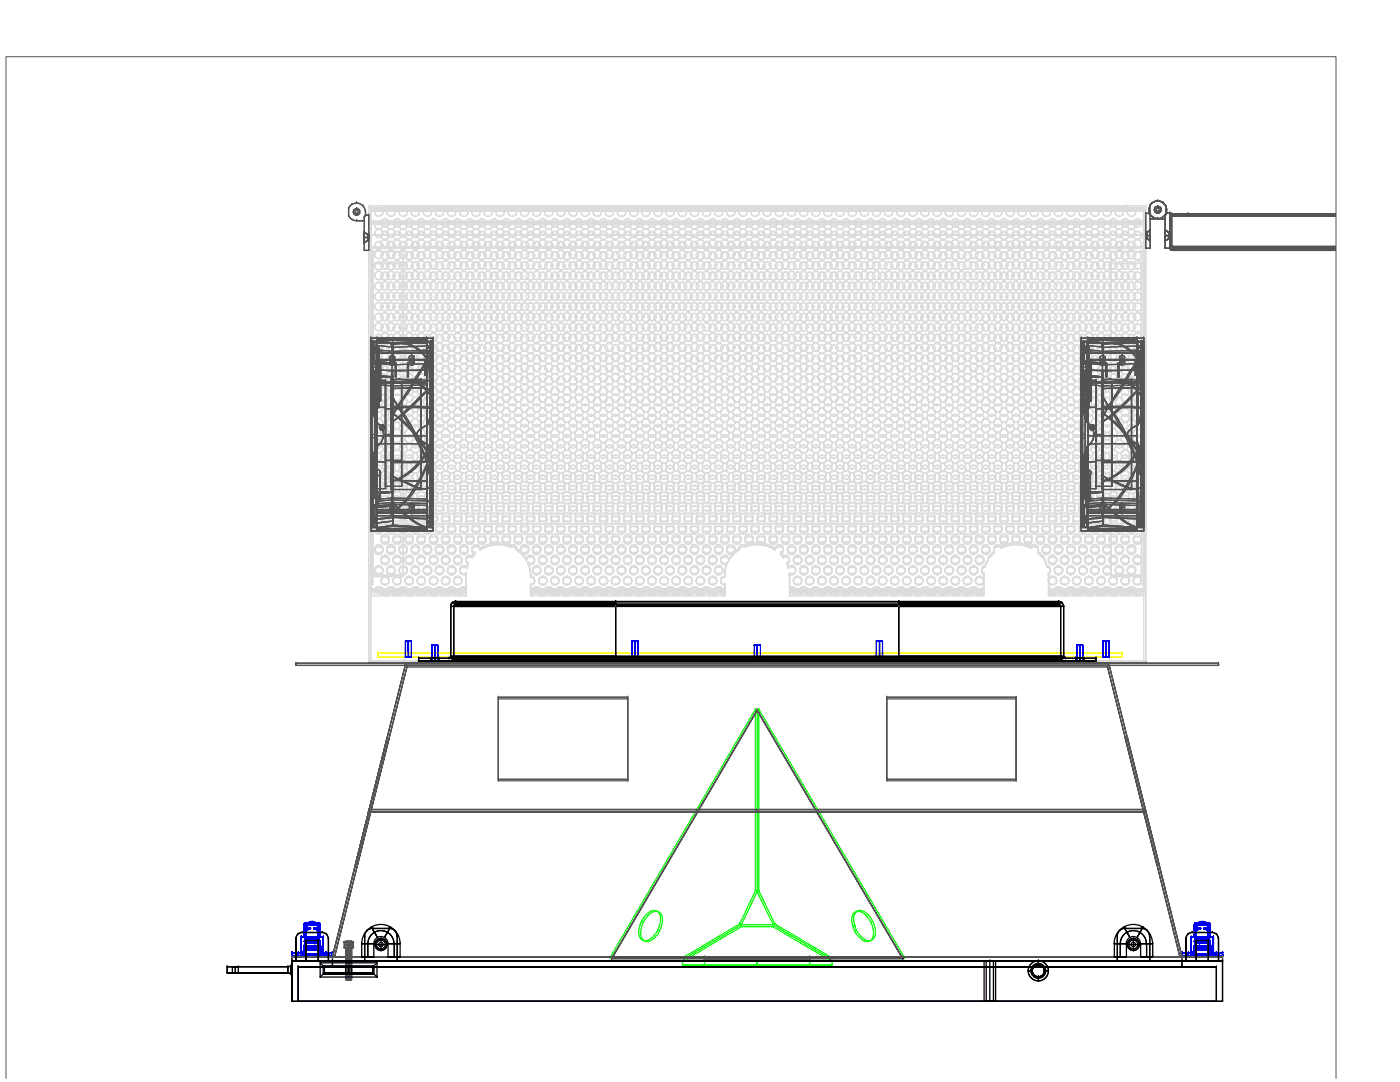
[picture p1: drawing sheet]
<svg xmlns="http://www.w3.org/2000/svg" width="279mm" height="216mm" viewBox="0 0 279 216" stroke-linecap="round" stroke-linejoin="round" font-family="sans-serif">
<!-- layer: bolts -->
<g fill="none" stroke="#545454" stroke-width=".25">
<path d="M75.7 85.4h.1M75.8 85.4h.1M75.9 85.3l.1 .3M76 85.4a.3 .3 0 0 0 .3 .3 .3 .3 0 0 0 .3-.3 .3 .3 0 0 0-.3-.3l-.3 .3 .3-.3 .3 .3-.3-.3-.3 .3 .3-.3 .3 .3-.3-.3-.3 .3 .3-.3 .3 .3-.3-.3-.3 .3 .3-.3 .3 .3-.3-.3-.3 .3 .3-.3 .3 .3-.3-.3-.3 .3 .3-.3 .3 .3-.3-.3-.3 .3 .3-.3 .3 .3-.3-.3-.3 .3 .3-.3 .3 .3-.3-.3-.3 .3 .3-.3 .3 .3-.3-.3-.3 .3 .3-.3 .3 .3-.3-.3-.3 .3 .3-.3 .3 .3-.3-.3-.3 .3 .3-.3 .3 .3-.3-.3-.3 .3 .3-.3 .3 .3-.3-.3-.3 .3 .3-.3 .3 .3-.3-.3-.3 .3a.3 .3 0 0 1 .3-.3 .3 .3 0 0 1 .3 .3 .3 .3 0 0 1-.3 .3l-.3-.3 .3 .3 .3-.3-.3 .3-.3-.3 .3 .3 .3-.3-.3 .3-.3-.3 .3 .3 .3-.3-.3 .3-.3-.3 .3 .3 .3-.3-.3 .3-.3-.3 .3 .3 .3-.3-.3 .3-.3-.3 .3 .3 .3-.3-.3 .3-.3-.3 .3 .3 .3-.3-.3 .3-.3-.3 .3 .3 .3-.3-.3 .3-.3-.3 .3 .3 .3-.3-.3 .3-.3-.3 .3 .3 .3-.3-.3 .3-.3-.3 .3 .3 .3-.3-.3 .3-.3-.3 .3 .3 .3-.3-.3 .3-.3-.3 .3 .3 .3-.3-.3 .3-.3-.3 .3 .3 .3-.3-.3 .3-.3-.3 .3 .3 .3-.3M76 85.4v.1l.3 .1a.25 .25 0 0 1-.3-.2 .25 .25 0 0 1 .3-.3 .25 .25 0 0 1 .2 .4 .25 .25 0 0 1-.4 0 .25 .25 0 0 1 .1-.4 .25 .25 0 0 1 .3 .3 .25 .25 0 0 1-.3 .2 .25 .25 0 0 1-.1-.4 .25 .25 0 0 1 .4 0 .25 .25 0 0 1-.2 .4 .25 .25 0 0 1-.3-.3 .25 .25 0 0 1 .4-.2 .25 .25 0 0 1 0 .5 .25 .25 0 0 1-.4-.2 .25 .25 0 0 1 .3-.3 .25 .25 0 0 1 .2 .3 .25 .25 0 0 1-.4 .2 .25 .25 0 0 1 0-.5 .25 .25 0 0 1 .4 .2 .25 .25 0 0 1-.3 .3 .25 .25 0 0 1-.2-.4 .25 .25 0 0 1 .5 0 .25 .25 0 0 1-.2 .4 .25 .25 0 0 1-.3-.2 .25 .25 0 0 1 .3-.3 .25 .25 0 0 1 .1 .4 .25 .25 0 0 1-.4 0 .25 .25 0 0 1 .2-.4 .25 .25 0 0 1 .3 .3 .25 .25 0 0 1-.4 .2 .25 .25 0 0 1 0-.4 .25 .25 0 0 1 .4 .1 .25 .25 0 0 1-.2 .3 .25 .25 0 0 1-.3-.3 .25 .25 0 0 1 .4-.1 .25 .25 0 0 1 0 .4 .25 .25 0 0 1-.4-.2 .25 .25 0 0 1 .3-.3 .25 .25 0 0 1 .2 .4 .25 .25 0 0 1-.4 0 .25 .25 0 0 1 .1-.4 .25 .25 0 0 1 .3 .3 .25 .25 0 0 1-.3 .2 .25 .25 0 0 1-.1-.4 .25 .25 0 0 1 .4 0 .25 .25 0 0 1-.2 .4 .25 .25 0 0 1-.3-.3 .25 .25 0 0 1 .4-.2 .25 .25 0 0 1 0 .5 .25 .25 0 0 1-.4-.2 .25 .25 0 0 1 .3-.3 .25 .25 0 0 1 .2 .3 .25 .25 0 0 1-.4 .2 .25 .25 0 0 1 0-.5 .25 .25 0 0 1 .4 .2 .25 .25 0 0 1-.3 .3 .25 .25 0 0 1-.2-.4 .25 .25 0 0 1 .5 0 .25 .25 0 0 1-.2 .4 .25 .25 0 0 1-.3-.2 .25 .25 0 0 1 .3-.3 .25 .25 0 0 1 .1 .4 .25 .25 0 0 1-.4 0 .25 .25 0 0 1 .2-.4 .25 .25 0 0 1 .3 .3 .25 .25 0 0 1-.4 .2 .25 .25 0 0 1 0-.4 .25 .25 0 0 1 .4 .1 .25 .25 0 0 1-.2 .3 .25 .25 0 0 1-.3-.3 .25 .25 0 0 1 .4-.1 .25 .25 0 0 1 0 .4 .25 .25 0 0 1-.4-.2 .25 .25 0 0 1 .3-.3 .25 .25 0 0 1 .2 .4 .25 .25 0 0 1-.4 0 .25 .25 0 0 1 .1-.4 .25 .25 0 0 1 .3 .3 .25 .25 0 0 1-.3 .2 .25 .25 0 0 1-.1-.4 .25 .25 0 0 1 .4 0 .25 .25 0 0 1-.2 .4 .25 .25 0 0 1-.3-.3 .25 .25 0 0 1 .4-.2 .25 .25 0 0 1 0 .5 .25 .25 0 0 1-.4-.2 .25 .25 0 0 1 .3-.3 .25 .25 0 0 1 .2 .3 .25 .25 0 0 1-.4 .2 .25 .25 0 0 1 0-.5 .25 .25 0 0 1 .4 .2 .25 .25 0 0 1-.3 .3 .25 .25 0 0 1-.2-.4 .25 .25 0 0 1 .5 0 .25 .25 0 0 1-.2 .4 .25 .25 0 0 1-.3-.2 .25 .25 0 0 1 .3-.3 .25 .25 0 0 1 .1 .4 .25 .25 0 0 1-.4 0 .25 .25 0 0 1 .2-.4 .25 .25 0 0 1 .3 .3 .25 .25 0 0 1-.4 .2 .25 .25 0 0 1-.1-.4 .25 .25 0 0 1 .4 0 .25 .25 0 0 1 0 .3M76 85.5h.1M76 85.4h.1M76 85.3h.1M76 85.3v.2M76 85.5l.2 .1M76 85.2v.1M76 85.4l.1 .2"/>
<path d="M76 85.4l.3 .2 .2-.2-.2 .2-.3-.2 .3 .2 .2-.2-.2 .2-.3-.2 .3 .2 .2-.2-.2 .2-.3-.2 .3 .2 .2-.2-.2 .2-.3-.2 .3 .2 .2-.2-.2 .2-.3-.2 .3 .2 .2-.2-.2 .2-.3-.2 .3 .2 .2-.2-.2 .2-.3-.2 .3 .2 .2-.2-.2 .2-.3-.2 .3 .2 .2-.2-.2 .2-.3-.2 .3 .2 .2-.2-.2 .2-.3-.2 .3 .2 .2-.2-.2 .2-.3-.2 .3 .2 .2-.2-.2 .2-.3-.2 .3 .2 .2-.2-.2 .2-.3-.2 .3 .2 .2-.2-.2 .2-.3-.2 .3 .2 .2-.2-.2 .2-.3-.2 .3 .2 .2-.2M76 85.2l.3-.1 .2 .1v.3l-.2 .2-.3-.2zM76 84.9h.1M76 85.8h.1M76 85.2h.1M76 84.9v.1M76 85.1a.3 .3 0 0 0 .1 .5 .3 .3 0 0 0 .4-.2 .3 .3 0 0 0-.2-.3 .3 .3 0 0 0-.3 .3 .3 .3 0 0 0 .3 .3 .3 .3 0 0 0 .3-.3 .3 .3 0 0 0-.3-.3 .3 .3 0 0 0-.3 .3 .3 .3 0 0 0 .3 .3 .3 .3 0 0 0 .3-.3 .3 .3 0 0 0-.3-.3 .3 .3 0 0 0-.3 .3 .3 .3 0 0 0 .3 .3 .3 .3 0 0 0 .3-.3 .3 .3 0 0 0-.3-.3 .3 .3 0 0 0-.3 .3 .3 .3 0 0 0 .3 .3 .3 .3 0 0 0 .3-.3 .3 .3 0 0 0-.3-.3 .3 .3 0 0 0-.3 .3 .3 .3 0 0 0 .3 .3 .3 .3 0 0 0 .3-.3 .3 .3 0 0 0-.3-.3 .3 .3 0 0 0-.3 .3 .3 .3 0 0 0 .3 .3 .3 .3 0 0 0 .3-.3 .3 .3 0 0 0-.3-.3 .3 .3 0 0 0-.3 .3 .3 .3 0 0 0 .3 .3 .3 .3 0 0 0 .3-.3 .3 .3 0 0 0-.3-.3 .3 .3 0 0 0-.3 .3 .3 .3 0 0 0 .3 .3 .3 .3 0 0 0 .3-.3 .3 .3 0 0 0-.3-.3 .3 .3 0 0 0-.3 .3 .3 .3 0 0 0 .3 .3 .3 .3 0 0 0 .3-.3 .3 .3 0 0 0-.3-.3 .3 .3 0 0 0-.3 .3 .3 .3 0 0 0 .3 .3 .3 .3 0 0 0 .3-.3 .3 .3 0 0 0-.3-.3 .3 .3 0 0 0-.3 .3 .3 .3 0 0 0 .3 .3 .3 .3 0 0 0 .3-.3 .3 .3 0 0 0-.3-.3 .3 .3 0 0 0-.3 .3 .3 .3 0 0 0 .3 .3 .3 .3 0 0 0 .3-.3 .3 .3 0 0 0-.3-.3 .3 .3 0 0 0-.3 .3 .3 .3 0 0 0 .3 .3 .3 .3 0 0 0 .3-.3 .3 .3 0 0 0-.3-.3 .3 .3 0 0 0-.3 .3 .3 .3 0 0 0 .3 .3 .3 .3 0 0 0 .3-.3 .3 .3 0 0 0-.3-.3 .3 .3 0 0 0-.3 .3 .3 .3 0 0 0 .3 .3 .3 .3 0 0 0 .3-.3 .3 .3 0 0 0-.3-.3 .3 .3 0 0 0-.3 .3 .3 .3 0 0 0 .3 .3 .3 .3 0 0 0 .3-.3 .3 .3 0 0 0-.3-.3 .3 .3 0 0 0-.3 .3 .3 .3 0 0 0 .3 .3 .3 .3 0 0 0 .3-.3 .3 .3 0 0 0-.3-.3 .3 .3 0 0 0-.3 .3 .3 .3 0 0 0 .3 .3 .3 .3 0 0 0 .3-.3 .3 .3 0 0 0-.3-.3 .3 .3 0 0 0-.3 .3 .3 .3 0 0 0 .3 .3 .3 .3 0 0 0 .3-.3 .3 .3 0 0 0-.3-.3 .3 .3 0 0 0-.3 .3 .3 .3 0 0 0 .3 .3 .3 .3 0 0 0 .3-.3 .3 .3 0 0 0-.3-.3 .3 .3 0 0 0-.3 .3 .3 .3 0 0 0 .3 .3 .3 .3 0 0 0 .3-.3 .3 .3 0 0 0-.3-.3 .3 .3 0 0 0-.3 .3 .3 .3 0 0 0 .3 .3 .3 .3 0 0 0 .3-.3 .3 .3 0 0 0-.3-.3 .3 .3 0 0 0-.3 .3 .3 .3 0 0 0 .3 .3 .3 .3 0 0 0 .3-.3 .3 .3 0 0 0-.3-.3 .3 .3 0 0 0-.3 .3 .3 .3 0 0 0 .3 .3 .3 .3 0 0 0 .3-.3 .3 .3 0 0 0-.3-.3 .3 .3 0 0 0-.3 .3 .3 .3 0 0 0 .3 .3 .3 .3 0 0 0 .3-.3 .3 .3 0 0 0-.3-.3 .3 .3 0 0 0-.3 .3 .3 .3 0 0 0 .3 .3 .3 .3 0 0 0 .3-.3 .3 .3 0 0 0-.3-.3 .3 .3 0 0 0-.3 .3 .3 .3 0 0 0 .3 .3 .3 .3 0 0 0 .3-.3 .3 .3 0 0 0-.3-.3 .3 .3 0 0 0-.3 .3 .3 .3 0 0 0 .3 .3 .3 .3 0 0 0 .3-.3 .3 .3 0 0 0-.3-.3 .3 .3 0 0 0-.3 .3 .3 .3 0 0 0 .3 .3 .3 .3 0 0 0 .3-.3 .3 .3 0 0 0-.3-.3 .3 .3 0 0 0-.3 .3 .3 .3 0 0 0 .3 .3 .3 .3 0 0 0 .3-.3 .3 .3 0 0 0-.3-.3 .3 .3 0 0 0-.3 .3 .3 .3 0 0 0 .3 .3 .3 .3 0 0 0 .3-.4 .27 .27 0 0 0-.4-.2 .27 .27 0 0 0-.1 .5M76 85.1a.28 .28 0 0 0 0 .3 .28 .28 0 0 0 .3 .2M76 85.1h.1M76 85.6h.1M76 85.7v.1M76.1 85.5h.1"/>
<path d="M76.1 85.6h.1M76.1 85.1h.1M76.1 85.5l.2 .1M76.1 85.1l-.1 .3 .3-.3 .2 .3-.2-.3-.3 .3 .3-.3 .2 .3-.2-.3-.3 .3 .3-.3 .2 .3-.2-.3-.3 .3 .3-.3 .2 .3-.2-.3-.3 .3 .3-.3 .2 .3-.2-.3-.3 .3 .3-.3 .2 .3-.2-.3-.3 .3 .3-.3 .2 .3-.2-.3-.3 .3 .3-.3 .2 .3-.2-.3-.3 .3 .3-.3 .2 .3-.2-.3-.3 .3 .3-.3 .2 .3-.2-.3-.3 .3 .3-.3 .2 .3-.2-.3-.3 .3 .3-.3 .2 .3-.2-.3-.3 .3 .3-.3 .2 .3-.2-.3-.3 .3 .3-.3 .2 .3-.2-.3-.3 .3 .3-.3 .2 .3-.2-.3-.3 .3 .3-.3 .2 .3-.1-.3zM76.2 85.1l-.2 .1M76.2 85l-.2 .1M76.2 85.1l.3 .1M76.3 85.1l-.3 .3 .3-.3 .2 .1v.2M76.3 85.1l.2 .1-.1 .3M76.3 85.1h.1M76.3 85.6h.1M76.3 85.7h.1"/>
<path d="M76.4 85.1h.1M76.4 85.6h.1M76.4 85.5l-.2 .1M76.4 85.5h.1M76.5 85.7v.1M76.5 85.2v.3l-.3 .1M76.5 85.4l-.2 .2M76.5 84.9h.1M76.5 85.8h.1M76.5 85.4h.1M76.5 85.5h.1M76.5 85.2h.1"/>
<path d="M76.5 84.9v.1M76.6 85.4h.1M76.7 85.4h.1M76.8 85.4h.1M217.5 85.4h.1M217.6 85.4h.1M217.7 85.3l.1 .3M217.7 85.4a.3 .3 0 0 0 .3 .3 .3 .3 0 0 0 .3-.3 .3 .3 0 0 0-.3-.3l-.3 .3 .3-.3 .4 .3-.4-.3-.3 .3 .3-.3 .4 .3-.4-.3-.3 .3 .3-.3 .4 .3-.4-.3-.3 .3 .3-.3 .4 .3-.4-.3-.3 .3 .3-.3 .4 .3-.4-.3-.3 .3 .3-.3 .4 .3-.4-.3-.3 .3 .3-.3 .4 .3-.4-.3-.3 .3 .3-.3 .4 .3-.4-.3-.3 .3 .3-.3 .4 .3-.4-.3-.3 .3 .3-.3 .4 .3-.4-.3-.3 .3 .3-.3 .4 .3-.4-.3-.3 .3 .3-.3 .4 .3-.4-.3-.3 .3 .3-.3 .4 .3-.4-.3-.3 .3 .3-.3 .4 .3-.4-.3-.3 .3a.3 .3 0 0 1 .3-.3 .3 .3 0 0 1 .3 .3 .3 .3 0 0 1-.3 .3l-.3-.3 .3 .3 .4-.3-.4 .3-.3-.3 .3 .3 .4-.3-.4 .3-.3-.3 .3 .3 .4-.3-.4 .3-.3-.3 .3 .3 .4-.3-.4 .3-.3-.3 .3 .3 .4-.3-.4 .3-.3-.3 .3 .3 .4-.3-.4 .3-.3-.3 .3 .3 .4-.3-.4 .3-.3-.3 .3 .3 .4-.3-.4 .3-.3-.3 .3 .3 .4-.3-.4 .3-.3-.3 .3 .3 .4-.3-.4 .3-.3-.3 .3 .3 .4-.3-.4 .3-.3-.3 .3 .3 .4-.3-.4 .3-.3-.3 .3 .3 .4-.3-.4 .3-.3-.3 .3 .3 .4-.3-.4 .3-.3-.3 .3 .3 .4-.3M217.7 85.4l.2 .2h.2a.25 .25 0 0 1-.3-.2 .25 .25 0 0 1 .3-.3 .25 .25 0 0 1 .1 .4 .23 .23 0 0 1-.3 0 .23 .23 0 0 1 .1-.4 .23 .23 0 0 1 .3 .3 .25 .25 0 0 1-.3 .2 .25 .25 0 0 1-.2-.4 .25 .25 0 0 1 .4 0 .25 .25 0 0 1-.1 .4 .25 .25 0 0 1-.3-.3 .25 .25 0 0 1 .4-.2 .25 .25 0 0 1 0 .5 .25 .25 0 0 1-.4-.2 .25 .25 0 0 1 .2-.3 .25 .25 0 0 1 .3 .3 .25 .25 0 0 1-.4 .2 .25 .25 0 0 1 0-.5 .25 .25 0 0 1 .3 .1 .25 .25 0 0 1 0 .4 .25 .25 0 0 1-.4-.1 .25 .25 0 0 1 .2-.4 .25 .25 0 0 1 .3 .3 .25 .25 0 0 1-.4 .2 .25 .25 0 0 1 0-.4 .25 .25 0 0 1 .4 .1 .25 .25 0 0 1-.3 .3 .25 .25 0 0 1-.2-.3 .25 .25 0 0 1 .4-.1 .25 .25 0 0 1 0 .4 .25 .25 0 0 1-.4-.2 .25 .25 0 0 1 .3-.3 .25 .25 0 0 1 .1 .4 .23 .23 0 0 1-.3 0 .23 .23 0 0 1 .1-.4 .23 .23 0 0 1 .3 .3 .25 .25 0 0 1-.3 .2 .25 .25 0 0 1-.2-.4 .25 .25 0 0 1 .4 0 .25 .25 0 0 1-.1 .4 .25 .25 0 0 1-.3-.3 .25 .25 0 0 1 .4-.2 .25 .25 0 0 1 0 .5 .25 .25 0 0 1-.4-.2 .25 .25 0 0 1 .2-.3 .25 .25 0 0 1 .3 .3 .25 .25 0 0 1-.4 .2 .25 .25 0 0 1 0-.5 .25 .25 0 0 1 .3 .1 .25 .25 0 0 1 0 .4 .25 .25 0 0 1-.4-.1 .25 .25 0 0 1 .2-.4 .25 .25 0 0 1 .3 .3 .25 .25 0 0 1-.4 .2 .25 .25 0 0 1 0-.4 .25 .25 0 0 1 .4 .1 .25 .25 0 0 1-.3 .3 .25 .25 0 0 1-.2-.3 .25 .25 0 0 1 .4-.1 .25 .25 0 0 1 0 .4 .25 .25 0 0 1-.4-.2 .25 .25 0 0 1 .3-.3 .25 .25 0 0 1 .1 .4 .23 .23 0 0 1-.3 0 .23 .23 0 0 1 .1-.4 .23 .23 0 0 1 .3 .3 .25 .25 0 0 1-.3 .2 .25 .25 0 0 1-.2-.4 .25 .25 0 0 1 .4 0 .25 .25 0 0 1-.1 .4 .25 .25 0 0 1-.3-.3 .25 .25 0 0 1 .4-.2 .25 .25 0 0 1 0 .5 .25 .25 0 0 1-.4-.2 .25 .25 0 0 1 .2-.3 .25 .25 0 0 1 .3 .3 .25 .25 0 0 1-.4 .2 .25 .25 0 0 1 0-.5 .25 .25 0 0 1 .3 .1 .25 .25 0 0 1 0 .4 .25 .25 0 0 1-.4-.1 .25 .25 0 0 1 .2-.4 .25 .25 0 0 1 .3 .3 .25 .25 0 0 1-.4 .2 .25 .25 0 0 1 0-.4 .25 .25 0 0 1 .4 .1 .25 .25 0 0 1-.3 .3 .25 .25 0 0 1-.2-.3 .25 .25 0 0 1 .4-.1 .25 .25 0 0 1 0 .4 .25 .25 0 0 1-.4-.2 .25 .25 0 0 1 .3-.3 .25 .25 0 0 1 .1 .4 .23 .23 0 0 1-.3 0 .23 .23 0 0 1 .1-.4 .23 .23 0 0 1 .3 .3 .25 .25 0 0 1-.3 .2 .25 .25 0 0 1-.2-.4 .25 .25 0 0 1 .4 0 .25 .25 0 0 1-.1 .4 .25 .25 0 0 1-.3-.3 .25 .25 0 0 1 .4-.2 .25 .25 0 0 1 0 .5 .25 .25 0 0 1-.4-.2 .25 .25 0 0 1 .2-.3l.2 .1v.3M217.7 85.4h.1M217.8 85.5l.2 .1M217.8 85.2v.3"/>
<path d="M217.8 85.2l.2-.1 .3 .1v.3l-.3 .2-.2-.2zM217.8 85.3h.1M217.8 84.9h.1M217.8 85.5h.1M217.8 85.8h.1M217.8 85.2h.1M217.8 85.4h.1M217.8 84.9v.1M217.8 85.4l.1 .2M217.8 85.4l.2 .2 .3-.2-.3 .2-.2-.2 .2 .2 .3-.2-.3 .2-.2-.2 .2 .2 .3-.2-.3 .2-.2-.2 .2 .2 .3-.2-.3 .2-.2-.2 .2 .2 .3-.2-.3 .2-.2-.2 .2 .2 .3-.2-.3 .2-.2-.2 .2 .2 .3-.2-.3 .2-.2-.2 .2 .2 .3-.2-.3 .2-.2-.2 .2 .2 .3-.2-.3 .2-.2-.2 .2 .2 .3-.2-.3 .2-.2-.2 .2 .2 .3-.2-.3 .2-.2-.2 .2 .2 .3-.2-.3 .2-.2-.2 .2 .2 .3-.2-.3 .2-.2-.2 .2 .2 .3-.2-.3 .2-.2-.2 .2 .2 .3-.2-.3 .2-.2-.2 .2 .2 .3-.2M217.8 85.1a.3 .3 0 0 0 .1 .5 .3 .3 0 0 0 .4-.2 .3 .3 0 0 0-.3-.3l-.2 .1a.3 .3 0 0 0 .1 .4 .3 .3 0 0 0 .4-.1 .3 .3 0 0 0-.1-.4 .3 .3 0 0 0-.5 .3 .3 .3 0 0 0 .5 .2 .31 .31 0 0 0 .1-.4 .31 .31 0 0 0-.4-.1 .31 .31 0 0 0-.1 .4l.2 .2 .3-.2a.3 .3 0 0 0-.1-.4 .3 .3 0 0 0-.4 .1 .3 .3 0 0 0 .1 .4h.3a.31 .31 0 0 0 .1-.4 .31 .31 0 0 0-.4-.1 .31 .31 0 0 0-.1 .4l.2 .2 .3-.2a.3 .3 0 0 0-.1-.4 .3 .3 0 0 0-.4 .1 .3 .3 0 0 0 .1 .4h.3a.31 .31 0 0 0 .1-.4 .31 .31 0 0 0-.4-.1 .31 .31 0 0 0-.1 .4l.2 .2 .3-.2a.3 .3 0 0 0-.1-.4 .3 .3 0 0 0-.4 .1 .3 .3 0 0 0 .1 .4h.3a.31 .31 0 0 0 .1-.4 .31 .31 0 0 0-.4-.1 .31 .31 0 0 0-.1 .4l.2 .2 .3-.2a.3 .3 0 0 0-.1-.4 .3 .3 0 0 0-.4 .1 .3 .3 0 0 0 .1 .4h.3a.31 .31 0 0 0 .1-.4 .31 .31 0 0 0-.4-.1 .31 .31 0 0 0-.1 .4l.2 .2 .3-.2a.3 .3 0 0 0-.1-.4 .3 .3 0 0 0-.4 .1 .3 .3 0 0 0 .1 .4h.3a.31 .31 0 0 0 .1-.4 .31 .31 0 0 0-.4-.1 .31 .31 0 0 0-.1 .4l.2 .2 .3-.2a.3 .3 0 0 0-.1-.4 .3 .3 0 0 0-.4 .1 .3 .3 0 0 0 .1 .4h.3a.31 .31 0 0 0 .1-.4 .31 .31 0 0 0-.4-.1 .31 .31 0 0 0-.1 .4l.2 .2 .3-.2a.3 .3 0 0 0-.1-.4 .3 .3 0 0 0-.4 .1 .3 .3 0 0 0 .1 .4h.3a.31 .31 0 0 0 .1-.4 .31 .31 0 0 0-.4-.1 .31 .31 0 0 0-.1 .4l.2 .2 .3-.2a.3 .3 0 0 0-.1-.4 .3 .3 0 0 0-.4 .1 .3 .3 0 0 0 .1 .4h.3a.31 .31 0 0 0 .1-.4 .31 .31 0 0 0-.4-.1 .31 .31 0 0 0-.1 .4l.2 .2 .3-.2a.3 .3 0 0 0-.1-.4 .3 .3 0 0 0-.4 .1 .3 .3 0 0 0 .1 .4h.3a.31 .31 0 0 0 .1-.4 .31 .31 0 0 0-.4-.1 .31 .31 0 0 0-.1 .4l.2 .2 .3-.2a.3 .3 0 0 0-.1-.4 .3 .3 0 0 0-.4 .1 .3 .3 0 0 0 .1 .4h.3a.31 .31 0 0 0 .1-.4 .31 .31 0 0 0-.4-.1 .31 .31 0 0 0-.1 .4l.2 .2 .3-.2a.3 .3 0 0 0-.1-.4 .3 .3 0 0 0-.4 .1 .3 .3 0 0 0 .1 .4h.3a.31 .31 0 0 0 .1-.4 .31 .31 0 0 0-.4-.1 .31 .31 0 0 0-.1 .4l.2 .2 .3-.2a.3 .3 0 0 0-.1-.4 .3 .3 0 0 0-.4 .1 .3 .3 0 0 0 .1 .4h.3a.31 .31 0 0 0 .1-.4 .31 .31 0 0 0-.4-.1 .31 .31 0 0 0-.1 .4l.2 .2 .3-.2a.3 .3 0 0 0-.1-.4 .3 .3 0 0 0-.4 .1 .3 .3 0 0 0 .1 .4h.3a.31 .31 0 0 0 .1-.4 .31 .31 0 0 0-.4-.1 .31 .31 0 0 0-.1 .4l.2 .2 .3-.2a.3 .3 0 0 0-.1-.4 .3 .3 0 0 0-.4 .1 .3 .3 0 0 0 .1 .4h.3a.29 .29 0 0 0 0-.5 .29 .29 0 0 0-.4 .2 .29 .29 0 0 0 .2 .4 .27 .27 0 0 0 .4-.3 .27 .27 0 0 0-.4-.3 .27 .27 0 0 0-.1 .5M217.8 85.1a.28 .28 0 0 0 0 .3 .28 .28 0 0 0 .2 .2"/>
<path d="M217.8 85.1h.1M217.8 85.6h.1M217.8 85.7v.1M217.9 85.1l-.1 .3 .2-.3 .3 .3-.3-.3-.2 .3 .2-.3 .3 .3-.3-.3-.2 .3 .2-.3 .3 .3-.3-.3-.2 .3 .2-.3 .3 .3-.3-.3-.2 .3 .2-.3 .3 .3-.3-.3-.2 .3 .2-.3 .3 .3-.3-.3-.2 .3 .2-.3 .3 .3-.3-.3-.2 .3 .2-.3 .3 .3-.3-.3-.2 .3 .2-.3 .3 .3-.3-.3-.2 .3 .2-.3 .3 .3-.3-.3-.2 .3 .2-.3 .3 .3-.3-.3-.2 .3 .2-.3 .3 .3-.3-.3-.2 .3 .2-.3 .3 .3-.3-.3-.2 .3 .2-.3 .3 .3-.3-.3-.2 .3 .2-.3 .3 .3-.3-.3-.2 .3 .2-.3 .3 .3-.1-.3zM217.9 85.1h.1M217.9 85.5h.1M217.9 85.6h.1M218 85.1l-.2 .1M218 85l-.2 .1M218 85.1l.3 .2-.3 .3M218 85.1l-.3 .3 .3-.3 .4 .3M218 85.1l.3 .2-.1 .2"/>
<path d="M218 85.1h.1M218 85.6h.1M218 85.7h.1M218.1 85.6h.1M218.2 85.1h.1M218.2 85.6h.1M218.2 85.5h-.3M218.2 85.5h.1M218.3 85.4l-.3 .2M218.3 84.9h.1M218.3 85.8h.1M218.3 85.4h.1"/>
<path d="M218.3 85.5h.1M218.3 85.2h.1M218.3 84.9v.1M218.3 85.7v.1M218.4 85.4h.1M218.5 85.4h.1M68.6 189.1h1.9zM68.7 188v1v-1M68.8 189.1h.1M68.8 187.9l-.1 .1 .1-.1M69 189.4l.6 .1zM69 193.9h.6z"/>
<path d="M69 187.9h.3v.8M69 187.9h.1M69 188.7h.1M69.1 189.4h.1M69.1 189.8h.1M69.1 190h.1M69.1 190.2h.1M69.1 190.6h.1M69.1 190.8v.1M69.1 191.2h.1M69.1 191.4h.1M69.1 191.6v.1"/>
<path d="M69.1 192h.1M69.1 192.4v.1M69.1 192.6v.1M69.1 192.8h.1M69.1 193.2v.1M69.1 193.4v.1M69.1 193.8h.1M69.1 194v.1M69.1 194.2v.1M69.1 194.6h.1M69.1 194.7h.1M69.1 195v.1"/>
<path d="M69.1 189.2h.1M69.1 189.6h.1M69.1 190.4h.1M69.1 191h.1M69.1 191.8h.1M69.1 192.2h.1M69.1 193v.1M69.1 193.6h.1M69.1 194.4v.1M69.1 194.8v.1M69.1 195.2v.1M69.1 195.4v.1"/>
<path d="M69.1 189.1l.5 .1M69.1 195.6h.1M69.1 189.1h.1M69.1 195.4l.1 .2M69.1 195.4h.5M69.1 195.6h1zM69.1 188h.1M69.1 195.4h.1M69.2 195.3v.1M69.2 195.2h.1M69.2 195.1h.1M69.2 194.7v.1"/>
<path d="M69.2 194.5v.1M69.2 194.2h.1M69.2 193.7v.1M69.2 193.4h.1M69.2 193.3h.1M69.2 192.9v.1M69.2 192.7v.1M69.2 192.5h.1M69.2 192.1v.1M69.2 191.9v.1M69.2 191.5h.1M69.2 191.3v.1"/>
<path d="M69.2 191.1h.1M69.2 190.7h.1M69.2 190.3h.1M69.2 189.9h.1M69.2 189.5h.1M69.2 189.2v.1M69.2 195.6h.1M69.2 189.7h.1M69.2 190.1h.1M69.2 190.5h.1M69.2 190.9h.1M69.2 191.7h.1"/>
<path d="M69.2 192.3h.1M69.2 193.1h.1M69.2 193.5v.1M69.2 193.9h.1M69.2 194.3v.1M69.2 194.9v.1M69.2 195.5v.1M69.3 189.1l.8 .1-1 .1 1 .1-1 .1 1 .1-1 .1 1 .1-1 .1 1 .1-1 .1 1 .1-1 .1 1 .1-1 .1 1 .1-1 .1 1 .1-1 .1 1 .1-1 .1 1 .1-1 .1 1 .1-1 .1 1 .1-1 .1 1 .1-1 .1 1 .1-1 .1 1 .1-1 .1 1 .1-1 .1 1 .1-1 .1 1 .1-1 .1 1 .1-1 .1 1 .1-1 .1 1 .1-1 .1 1 .1-1 .1 1 .1-1 .1 1 .1-1 .1 1 .1-1 .1 1 .1-1 .1 1 .1-1 .1 1 .1-1 .1 1 .1-1 .1 1 .2h-.9l.9 .1-1 .2 .5-.2M69.3 189.1h.1M69.3 187.9h-.3v.8M69.3 187.9h.6M69.3 187.9h.1"/>
<path d="M69.3 188.7h.1M69.4 195.4h.1M69.4 187.9h.1M69.6 187.9l1 .1h-1l.3-.1M69.6 188v1h1h-1M69.6 189.1l.5 .1h-.5M69.6 195.4l.5 .1h-.5M69.6 195.2l.5 .1h-.5M69.6 195h.5l-.5 .1M69.6 194.8l.5 .1h-.5M69.6 194.6l.5 .1h-.5M69.6 194.4l.5 .1h-.5"/>
<path d="M69.6 194.2h.5l-.5 .1M69.6 194h.5l-.5 .1M69.6 193.8l.5 .1h-.5M69.6 193.6h.5l-.5 .1M69.6 193.4h.5l-.5 .1M69.6 193.2h.5l-.5 .1M69.6 193l.5 .1h-.5M69.6 192.8h.5l-.5 .1M69.6 192.5l.5 .1-.5 .1M69.6 192.4h.5l-.5 .1M69.6 192.2h.5l-.5 .1M69.6 192h.5l-.5 .1"/>
<path d="M69.6 191.7l.5 .1-.5 .1M69.6 191.5l.5 .1-.5 .1M69.6 191.4h.5l-.5 .1M69.6 191.1l.5 .1-.5 .1M69.6 190.9l.5 .1-.5 .1M69.6 190.7l.5 .1-.5 .1M69.6 190.6h.5l-.5 .1M69.6 190.3l.5 .1-.5 .1M69.6 190.1l.5 .1-.5 .1M69.6 189.9l.5 .1h-.5M69.6 189.8h.5l-.5 .1M69.6 189.5l.5 .1-.5 .1"/>
<path d="M69.6 189.3l.5 .1-.5 .1M69.6 195.5l-.5 .1M69.6 195.3h-.5l.5 .1M69.6 195.1l-.5 .1h.5M69.6 194.9l-.5 .1h.5M69.6 194.7h-.5l.5 .1M69.6 194.5h-.5l.5 .1M69.6 194.3l-.5 .1h.5M69.6 194.1l-.5 .1h.5M69.6 193.9h-.5l.5 .1M69.6 193.7h-.5l.5 .1M69.6 193.5l-.5 .1h.5"/>
<path d="M69.6 193.3l-.5 .1h.5M69.6 193.1h-.5l.5 .1M69.6 192.8l-.5 .1 .5 .1M69.6 192.7h-.5l.5 .1M69.6 192.5h-.5l.5 .1M69.6 192.2l-.5 .1 .5 .1M69.6 192l-.5 .1 .5 .1M69.6 191.9h-.5l.5 .1M69.6 191.7h-.5l.5 .1M69.6 191.4l-.5 .1 .5 .1M69.6 191.2l-.5 .1 .5 .1M69.6 191.1h-.5l.5 .1"/>
<path d="M69.6 190.9h-.5l.5 .1M69.6 190.6l-.5 .1 .5 .1M69.6 190.4l-.5 .1 .5 .1M69.6 190.2l-.5 .1h.5M69.6 190l-.5 .1 .5 .1M69.6 189.8l-.5 .1 .5 .1M69.6 189.6l-.5 .1 .5 .1M69.6 189.4l-.5 .1h.5M69.6 189.2l-.5 .1 .5 .1M69.6 195.3h.6l-.6 .1M69.6 189.1h.6h-.2M69.6 189.2l.6 .1h-.6"/>
<path d="M69.6 189.5h.6h-.6M69.6 189.7h.6l-.6 .1M69.6 189.9h.6h-.6M69.6 190l.6 .1h-.6M69.6 190.3h.6h-.6M69.6 190.5h.6l-.6 .1M69.6 190.7h.6h-.6M69.6 190.9h.6h-.6M69.6 191.1h.6h-.6M69.6 191.3h.6l-.6 .1M69.6 191.5h.6h-.6M69.6 191.7h.6h-.6"/>
<path d="M69.6 191.9h.6l-.6 .1M69.6 192.1h.6l-.6 .1M69.6 192.3h.6l-.6 .1M69.6 192.5h.6h-.6M69.6 192.7h.6l-.6 .1M69.6 192.9h.6l-.6 .1M69.6 193.1h.6l-.6 .1M69.6 193.3l.6 .1h-.6M69.6 193.5h.6l-.6 .1M69.6 193.7h.6l-.6 .1M69.6 193.9h.6l-.6 .1M69.6 194.2h.6z"/>
<path d="M69.6 194.3h.6l-.6 .1M69.6 194.5h.6l-.6 .1M69.6 194.7h.6l-.6 .1M69.6 194.9l.6 .1h-.6M69.6 195.1l.6 .1h-.6M69.6 189.2h-.6h.6M69.6 189.5l-.6 .1h.6M69.6 189.8h-.6h.6M69.6 190h-.6h.6M69.6 190.2h-.6h.6M69.6 190.3l-.6 .1h.6M69.6 190.6h-.6h.6"/>
<path d="M69.6 190.8h-.6l.6 .1M69.6 191h-.6l.6 .1M69.6 191.2h-.6h.6M69.6 191.4h-.6h.6M69.6 191.6h-.6l.6 .1M69.6 191.8h-.6l.6 .1M69.6 192h-.6h.6M69.6 192.2h-.6h.6M69.6 192.4h-.6l.6 .1M69.6 192.6h-.6l.6 .1M69.6 192.8h-.6h.6M69.6 193l-.6 .1h.6"/>
<path d="M69.6 193.2h-.6l.6 .1M69.6 193.4h-.6l.6 .1M69.6 193.6h-.6l.6 .1M69.6 194h-.6l.6 .1M69.6 194.2h-.6l.6 .1M69.6 194.4l-.6 .1h.6M69.6 194.6l-.6 .1h.6M69.6 194.8l-.6 .1h.6M69.6 195h-.6l.6 .1M69.6 195.2l-.6 .1h.6M69.6 188h-1h1v1h-1h1M69.6 187.9h-.9h1.8h-1.5h1.2h-.3"/>
<path d="M69.6 189.1h.1M69.6 189h.1M69.6 187.9h.1M69.6 188h.1M69.6 189.2h.1M69.6 195.4h.1M69.6 195.5h.1M69.6 195.2h.1M69.6 195.3h.1M69.6 195h.1M69.6 195.1h.1M69.6 194.8h.1"/>
<path d="M69.6 194.9h.1M69.6 194.6h.1M69.6 194.7h.1M69.6 194.4h.1M69.6 194.5h.1M69.6 194.2h.1M69.6 194.3h.1M69.6 194h.1M69.6 194.1h.1M69.6 193.8h.1M69.6 193.9h.1M69.6 193.6h.1"/>
<path d="M69.6 193.7h.1M69.6 193.4h.1M69.6 193.5h.1M69.6 193.2h.1M69.6 193.3h.1M69.6 193h.1M69.6 193.1h.1M69.6 192.8h.1M69.6 192.9h.1M69.6 192.6h.1M69.6 192.7h.1M69.6 192.5h.1"/>
<path d="M69.6 192.4h.1M69.6 192.2h.1M69.6 192.3h.1M69.6 192h.1M69.6 192.1h.1M69.6 191.8h.1M69.6 191.9h.1M69.6 191.7h.1M69.6 191.6h.1M69.6 191.5h.1M69.6 191.4h.1M69.6 191.2h.1"/>
<path d="M69.6 191.3h.1M69.6 191.1h.1M69.6 191h.1M69.6 190.9h.1M69.6 190.8h.1M69.6 190.7h.1M69.6 190.6h.1M69.6 190.3h.1M69.6 190.5h.1M69.6 190.4h.1M69.6 190.2h.1M69.6 190.1h.1"/>
<path d="M69.6 190h.1M69.6 189.8h.1M69.6 189.9h.1M69.6 189.5h.1M69.6 189.7h.1M69.6 189.4h.1M69.6 189.3h.1M69.6 187.9v.1M69.6 189v.1M69.6 195.5v.1M69.7 187.9h.1M69.9 188.7v-.8h.3v.8h-1.2h1.2"/>
<path d="M69.9 187.9h-.6v.8M69.9 187.9h.1M69.9 188.7h.1M70 189.1l-1 .1 1.2 .1-1.2 .1 1.2 .1-1.2 .1 1.2 .1-1.2 .1 1.2 .1-1.2 .1 1.2 .1-1.2 .1 1.2 .1-1.2 .1 1.2 .1-1.2 .1 1.2 .1-1.2 .1 1.2 .1-1.2 .1 1.2 .1-1.2 .1 1.2 .1-1.2 .1 1.2 .1-1.2 .1 1.2 .1-1.2 .1 1.2 .1-1.2 .1 1.2 .1-1.2 .1 1.2 .1-1.2 .1 1.2 .1-1.2 .1 1.2 .1-1.2 .1 1.2 .1-1.2 .1 1.2 .1-1.2 .1 1.2 .1-1.2 .1 1.2 .1-1.2 .1 1.2 .1-1.2 .1 1.2 .1-1.2 .1 1.2 .1-1.2 .1 1.2 .1-1.2 .1 1.2 .1-1.2 .1 1.2 .1-1.2 .1 1.2 .1-1.2 .1 1.2 .1-1.2 .1 1.2 .1-1.2 .1 1.1 .1-.9 .1M70 189.1h-.9h1.1M70 195.5h.1M70 195.4h.1M70 195v.1M70 194.7h.1M70 194.6h.1M70 194.2v.1M70 194v.1"/>
<path d="M70 193.9h.1M70 193.4v.1M70 193.2v.1M70 192.8h.1M70 192.6v.1M70 192.4v.1M70 192h.1M70 191.6v.1M70 191.4h.1M70 191.2h.1M70 190.8v.1M70 190.6h.1"/>
<path d="M70 190.2h.1M70 190h.1M70 189.8h.1M70 189.4h.1M70 189.1h.1M70 189.2h.1M70 189.6h.1M70 190.4h.1M70 191h.1M70 191.8h.1M70 192.2h.1M70 193v.1"/>
<path d="M70 193.6h.1M70 194.4v.1M70 194.8v.1M70 195.2v.1M70.1 195.5h-.1M70.1 195.3v.1M70.1 189.2v.1M70.1 189.5h.1M70.1 189.9h.1M70.1 190.3h.1M70.1 190.7h.1M70.1 191.1h.1"/>
<path d="M70.1 191.3v.1M70.1 191.5h.1M70.1 191.9v.1M70.1 192.1v.1M70.1 192.5h.1M70.1 192.7v.1M70.1 192.9v.1M70.1 193.3h.1M70.1 193.4h.1M70.1 193.7v.1M70.1 194.1h.1M70.1 194.5v.1"/>
<path d="M70.1 194.7v.1M70.1 195.1h.1M70.1 195.2h.1M70.1 189.7h.1M70.1 190.1h.1M70.1 190.5h.1M70.1 190.9h.1M70.1 191.7h.1M70.1 192.3h.1M70.1 193.1h.1M70.1 193.5v.1M70.1 193.9h.1"/>
<path d="M70.1 194.3v.1M70.1 194.9v.1M70.1 187.9l-.1 .1M70.2 187.9h-.3v.8M70.2 187.9h.1M70.2 188.7h.1M70.2 189.1h.1M70.4 187.9l.1 .1-.1-.1M70.4 189.1h.1M70.5 188v1v-1"/>
<circle cx="76.2" cy="85.3" r=".49"/>
<circle cx="76.2" cy="85.3" r=".23"/>
<circle cx="76.2" cy="85.3" r=".44"/>
<circle cx="76.3" cy="85.4" r=".29"/>
<circle cx="218" cy="85.3" r=".49"/>
<circle cx="218" cy="85.3" r=".23"/>
<circle cx="218" cy="85.3" r=".44"/>
<circle cx="218.1" cy="85.3" r=".28"/>
</g>
<!-- layer: hardware -->
<g fill="none" stroke="#00f" stroke-width=".25">
<path d="M80.9 127.9h1.2zM80.9 131.2h1.2zM80.9 127.9h1.2v3.3h-1.2h1.2v-3.3zM80.9 127.9v3.3M81.5 127.9v3.3M86.2 128.7h1.1zM86.2 131.9h1.1zM86.2 128.7v3.2M86.8 128.7v3.2M87.3 128.7h-1.1h1.1v3.2h-1.1h1.1M87.3 128.7v3.2M126.1 127.9h1.3z"/>
<path d="M126.1 131.2h1.3zM126.1 127.9v3.3M126.7 127.9v3.3M127.4 127.9v3.3M150.5 128.7h1.2zM150.5 131.9h1.2zM150.5 128.7v3.2M151.1 128.7v3.2M151.7 128.7v3.2M174.9 127.9h1.2zM174.9 131.2h1.2zM174.9 127.9h1.2h-1.2v3.3h1.2h-1.2z"/>
<path d="M175.5 127.9v3.3M176.1 127.9v3.3M214.9 128.7h1.2zM214.9 131.9h1.2zM214.9 128.7v3.2M215.5 128.7v3.2M216.1 128.7h-1.2h1.2v3.2h-1.2h1.2M216.1 128.7v3.2M220.1 127.9h1.2zM220.1 131.2h1.2zM220.1 127.9h1.2h-1.2v3.3h1.2h-1.2zM220.7 127.9v3.3"/>
<path d="M221.3 127.9v3.3M58.3 190.1h.1M58.3 190.7h1.8v-.8h.7l-.2 .8M58.3 190.7h.1M58.3 190.7v-.6v.6M58.3 190.1h1.8v.6M58.3 190.7h8.1zM58.3 190.9h.1M58.3 190.1h2.4M58.3 190.1v.6M59 190.7h1.1zM59 190.1h.5v.6v-.6z"/>
<path d="M59 190.1h.5zM59 190.7h1.1h-1.1v.2zM59 190.9h1.1zM59 190.7h1.1v.2v-.2zM59 190.7h.1M59 190.9h.1M59 190.1v.6zM59.1 190.9h-.8v-.2v.2h.8v-.2v.2h6.4M59.1 190.7h.1M59.1 190.9h.1M59.2 190.7v.2M59.5 190.1h.6h-.6v.6z"/>
<path d="M59.5 190.1h.6zM59.5 190.7h.1M59.5 190.1h.1M59.8 190.7v.2M60 190.1v.6zM60.1 187h4.4v2.9M60.1 189.9v-2.9h4.4v2.9M60.1 187v3.7M60.1 189.9v.2M60.1 187h.1M60.1 190.1h-1.8v.6M60.1 190.7h.1"/>
<path d="M60.1 189.9h.1M60.1 190.1h.1M60.1 190.9h.1M60.1 187h4.4M60.1 190.5h.5M60.1 190h.6M60.1 189.9h.7M60.1 187v2.9M60.6 190.7h-2.3h2.3M60.6 190.7h.1M60.6 190.3h.1M60.6 189.5l1.1 .1"/>
<path d="M60.6 189.5l1.1 .1zM60.6 189.1l1.1 .2M60.6 188.8v.3l1.1-.2M60.6 188.8l1.1 .1M60.6 189.5h.1M60.6 188.8h.1M60.6 189.1h.1M60.6 189.2h.1M60.6 189.4h.8M60.6 189.6h1.1M60.6 189.3h1.1M60.6 189.2h.2"/>
<path d="M60.6 189.1v.1M60.7 190.1h.1M60.7 184.5v2.5v-2.5M60.7 187h.3zM60.7 184.5h.3v-.3v.3zM60.7 187l.2 .1M60.7 184.4v.1M60.7 187h.3M60.7 184.5h.1M60.7 187h.1M60.7 190.4h.2zM60.7 187.8h.2z"/>
<path d="M60.8 187.1h.2M60.8 187.1h.1M60.8 189.5l.9-.2 1.1 .2M60.8 189.1l.9-.2 1.1 .2M60.8 189.5h2M60.8 188.8h2M60.8 189.5h.1M60.8 189.1h.1M60.8 188.8h.1M60.8 189.1h2M60.8 189.1l.5 .1M60.8 189.9h.1"/>
<path d="M60.8 189.9l-.1 .2zM60.8 190.4l.2 .2M60.8 187.8v2.6M60.8 190.4h.1M60.8 187.8h.1M60.8 187v-2.5v2.5M60.8 184.3v.2M60.8 184.3h.1M60.8 187.2h.2M60.8 187l.1 .1M60.9 190.4h-.1M60.9 187.8h-.1"/>
<path d="M60.9 190.4l.1 .2M60.9 190.4h.1M60.9 187.8h.1M60.9 187.2h2.8zM60.9 187.2h.1M60.9 189.6h.1M60.9 184.2v.3M61 189.2l-.2 .7M61 187.2h.1M61 184.5v2.7zM61 184.5h.1M61 187.2v-2.7v2.7"/>
<path d="M61 189h1.5M61 187.7v-.1v.1M61 190.6v.1v-.1M61 187.7v.1v-.1M61 190.6h.1M61 187.6v.1M61 190.5v.1M61 187.6v.2zM61 184.2l-.3 .3 .3-.2M61 184.5h-.1M61 189.2v-1.4h2.6v1.4M61 187.8v1.4v-1.4"/>
<path d="M61 187.8h.1M61 189.2h.1M61 190.6h1.3M61 187.6l-.2 .2M61 187.6h2.6M61 190.6h2.6M61 187.7l-.2 .1M61 187.7h2.6M61 187.7l-.1 .1M61 187.7h.1M61 187.6h.1M61 184.5h2.6v2.5h-2.6z"/>
<path d="M61 187v.2M61 184.2h.1M61 187h.1M61 187.1h2.6M61 184.3h2.6M61 184.5h2.6M61.1 189.2h-.5v.3l1.1-.2M61.1 189.2h.1M61.1 189.2v.4v-.8v.4h2.4v.4v-.4M61.1 184.5v.9M61.1 184.9v.8M61.1 185.4v5v-2.4"/>
<path d="M61.1 184.5v.4l.9 .4-.2 .1M61.1 184.9l.9 .4-.9 .4M61.1 187.3v.7h2.4M61.1 184.5h2.4h-2.4M61.1 189.2h2.4v-.4v.4M61.1 185.4h.7M61.1 185.3h.8M61.1 189.5h2.4h-2.4M61.1 188.9h2.4h-2.4M61.1 185.4h.1M61.1 185.3h.1M61.1 184.9h.1"/>
<path d="M61.1 184.5h.1M61.1 185.7h.1M61.1 187.3h.1M61.1 190.4h.1M61.1 188.2h.1M61.1 188h.1M61.1 188h2.4M61.1 188.2h2.4M61.1 189.5h2.4M61.1 187.8h2.4M61.1 184.9l.3 .4M61.3 189.2h.9z"/>
<path d="M61.3 189.2h.1M61.4 185.2v.2M61.4 184.5h1.8M61.4 184.2h1.8zM61.4 184.5h.1M61.4 184.2h.1M61.4 185.4l-.3 .3M61.5 184.2h1.6M61.5 189.2h.4M61.6 184.1a1.26 1.26 0 0 1 1.6 .1M61.6 184.1l-.2 .1M61.6 184.2h1.4z"/>
<path d="M61.6 184.5h1.4M61.6 184.2h.1M61.7 189.3l-1.1-.2v.4M61.7 189.3l-1.1 .2M61.7 188.9l-1.1-.1v.3M61.7 188.9l-1.1 .2M61.7 189.6l-1.1-.1 1.1 .1M61.7 189.3l-1.1-.2 1.1 .2M61.7 188.9h-1.1h1.1M61.7 189.3h.1M61.7 189.6h.1M61.7 188.9h.1"/>
<path d="M61.7 188.9l2.3 .4M61.7 188.9l1.1 .2M61.7 188.9l-1.1-.1 2.2 .3-.9-.2M61.7 189.3l1.1 .2M61.7 184.3a.74 .74 0 0 1 1.1 0M61.8 184.3h1M61.8 184.3h.1M61.8 184.3l-.4 .2M61.8 185.4l-.7 .3v1.6h2.4M61.8 185.4h.1M61.9 185.3h.1M61.9 189.3l.9 .2 1.1-.2"/>
<path d="M61.9 189.3l.9-.2 1.1 .2M61.9 188.9l.9 .2 1.1-.2M61.9 188.9h2M61.9 189.3h.1M61.9 189.6h.1M61.9 188.9h.1M61.9 189.6h2.1M61.9 189.3h2M61.9 184.1l-.1 .1M61.9 184v.2zM61.9 185.3h-.8h.8M62 185.3h.1"/>
<path d="M62 184.3l-.2 .2M62 184.3v-.1v.1M62.1 189.4h1.5M62.2 189.2h.1M62.2 190.6l.1 .1zM62.2 190.5l.1 .1M62.3 190.5v.1zM62.3 190.6h1.3M62.3 190.6h.1M62.3 183.9v.3zM62.3 184.1v.2zM62.4 189.2h.1"/>
<path d="M62.4 189.2h.9M62.5 184.3l.2 .2M62.6 184.3v-.1v.1M62.6 185.3h.9M62.6 185.3h.1M62.6 189.2h.5M62.6 184.1l.1 .1M62.7 184v.2zM62.7 185.3h.8M62.8 185.4l.7 .3v1.6h-2.4M62.8 185.4h.7M62.8 185.3h.7"/>
<path d="M62.8 185.4h.1M62.8 185.3h.1M62.8 189.5l-1.1 .1M62.8 189.5l-1.1-.2 2.3 .3M62.8 188.8l-1.1 .1M62.8 188.8l-1.1 .1h2.3M62.8 189.1l-2.2 .4 1.1-.2M62.8 189.5h.1M62.8 189.1h.1M62.8 188.8h.1M62.8 189.1l-.6 .1M62.8 184.3l.4 .2"/>
<path d="M62.8 184.3h.1M62.8 189.5l1.1 .1h-2M62.8 189.1l-2.2 .4M62.8 189.1l-1.1 .2M62.8 189.1l1.1 .2M62.8 188.8l1.1 .1M62.8 189.1l1.2 .2M62.8 188.8l1.2 .1h-.1M63 189.1l1 .1M63 189.1l1 .2M63 189.1h.1M63 188.8h.1"/>
<path d="M63 189.5h.1M63 188.8l1 .1M63 184.2h.1M63 189.5h1M63.2 185.2v.2M63.2 184.5h.1M63.2 184.2h.1M63.2 185.4l.3 .3M63.3 189.2h.1M63.5 184.9l-.9 .4 .9 .4M63.5 184.5v.9M63.5 184.9v.8"/>
<path d="M63.5 185.4v2.8M63.5 184.5v.4l-.8 .4 .1 .1M63.5 190.4h.1M63.5 187.3v3.1h-2.4M63.5 188.2v2.2h-2.4M63.5 185.3h.1M63.5 185.4h.1M63.5 189.2h.1M63.5 184.5h.1M63.5 184.9h.1M63.5 185.7h.1M63.5 187.3h.1"/>
<path d="M63.5 188h.1M63.5 188.2h.1M63.5 189.2h.5M63.5 184.9l-.3 .4M63.5 189.2l.5 .1M63.5 184.2l.4 .3-.4-.2M63.6 189.2l.1 .7M63.6 184.2h-2.6h2.6M63.6 187h.3zM63.6 184.5h.3M63.6 184.2v.3h.3M63.6 184.2v.3"/>
<path d="M63.6 184.5v2.7zM63.6 184.5h.1M63.6 184.5h-2.6h2.6M63.6 187v.2M63.6 187h.3M63.6 187.1h.3M63.6 187.1h.2M63.6 187.2h.2M63.6 184.2h.1M63.6 187h.1M63.6 187.2h.1M63.6 187.7v-.1v.1"/>
<path d="M63.6 190.6h.1M63.6 187.6v.1M63.6 190.5v.1M63.6 187.6v.2zM63.6 190.5v.2zM63.6 189.2h.1M63.6 189.2v-1.4v1.4M63.6 187.8h-2.6h2.6M63.6 187.8h.1M63.6 187.6l.2 .2M63.6 187.7l.2 .1M63.6 187.7l.1 .1"/>
<path d="M63.6 187.7h.1M63.6 187.6h.1M63.6 187.2v-2.7v2.7M63.6 189.6h.1M63.7 187.8h.1zM63.7 190.4h.1zM63.7 184.2v.3M63.7 190.4l-.1 .2M63.7 187.8v2.6M63.7 187.8h.1M63.7 190.4h.1M63.7 187.2h.1"/>
<path d="M63.7 189.2h.3M63.7 190.4h.2h-.2M63.7 187.8h.2h-.2M63.8 187.8h-.2h.1M63.8 190.4h-.2h.1M63.8 190.4h-.1M63.8 187.8h-.1M63.8 187.8v2.6M63.8 190.4l-.2 .2M63.8 187.8h.1M63.8 190.4h.1M63.8 187l-.1 .1"/>
<path d="M63.8 189.9l.1 .2zM63.8 189.9h.1M63.8 187v-2.5v2.5M63.8 184.3h.1M63.8 184.3v.2M63.8 189.9h.7M63.9 184.4v.1M63.9 187.1h.1M63.9 188.9l-1.1 .2M63.9 188.9h.1l-1.2 .2 1.2-.2M63.9 189.3h.1l-1.2 .2 1.2-.2M63.9 189.6h.1l-1.2-.1 1.2 .1"/>
<path d="M63.9 189.3h.1M63.9 189.6h.1M63.9 188.9h.1M63.9 190h.6M63.9 187l-.2 .1M63.9 190.1h.1M63.9 184.5v2.5v-2.5M63.9 184.5h.1M63.9 187h.1M63.9 190.1h2.5M64 190.3h.1M64 189.3l-1 .2 1 .1"/>
<path d="M64 189.3l-2.3 .3M64 189.3l-1.2 .2M64 188.9h-2.3h.2M64 188.8v.8zM64 189.3h.1M64 189.6h.1M64 188.9l-1.2 .2h.2M64 188.9h.1M64 189.2h.1M64 190.5h.5M64 188.9l-1 .2M64 190.7h2.4h-2.4"/>
<path d="M64 190.7l-.2-.8h.7v.8h1.9M64 190.7h.1M64.5 190.7h1.1zM64.5 187h-4.4v2.9M64.5 187v3.7M64.5 189.9v.2M64.5 187h.1M64.5 190.1h1.9v.6M64.5 190.1h.6v.6v-.6zM64.5 190.1h.6zM64.5 189.9h.1M64.5 190.7h.1"/>
<path d="M64.5 190.1h.1M64.5 190.7h1.1h-1.1v.2zM64.5 190.9h1.1zM64.5 190.7h1.1v.2v-.2zM64.5 190.9h.1M64.5 187v2.9M64.6 190.1v.6zM64.8 190.7v.2M65.1 190.1h.5h-.5v.6zM65.1 190.1h.5zM65.1 190.7h.1M65.1 190.1h.1"/>
<path d="M65.3 190.7v.2v-.2M65.3 190.7v.2M65.5 190.1v.6zM65.5 190.7v.2h-6.4M65.5 190.7v.2h.9v-.2v.2h-.9M65.5 190.7h.1M65.5 190.9h.1M65.6 190.7h.1M65.6 190.9h.1M66.4 190.7v-.6v.6M66.4 190.7h.1M66.4 190.1h.1"/>
<path d="M66.4 190.1h-1.9v.6M66.4 190.9h.1M66.4 190.1v.6M235.9 190.1v.6M235.9 190.1v.6v-.6M235.9 190.7h.1M235.9 190.7h1.8v-.8h.7l-.2 .8M235.9 190.1h1.8v.6M235.9 190.1h.1M235.9 190.7h8.1zM235.9 190.9h.1M235.9 190.1h2.5"/>
<path d="M236.6 190.1h.6h-.6h.6v.6v-.6zM236.6 190.7h1.1zM236.6 190.7h1.1v.2v-.2zM236.6 190.9h1.1zM236.6 190.7v.2v-.2h1.1zM236.6 190.7h.1M236.6 190.9h.1M236.7 190.1v.6zM236.7 190.7v.2h6.5M236.7 190.9h6.5v-.2v.2h.8v-.2v.2h-.8M236.7 190.7v.2h-.8v-.2v.2h.8M236.7 190.7h.1"/>
<path d="M236.7 190.9h.1M236.9 190.7v.2v-.2M236.9 190.7v.2M237.2 190.7h.1M237.2 190.1h.1M237.4 190.7v.2M237.6 190.1v.6zM237.7 189.9v.8h-1.8M237.7 187h4.5v2.9M237.7 189.9v-2.9h4.5v2.9M237.7 187v3.7M237.7 189.9v.2h-1.8v.6"/>
<path d="M237.7 190.7h.1M237.7 189.9h.1M237.7 190.1h.1M237.7 187h.1M237.7 190.9h.1M237.7 187v2.9M237.7 187h4.5M237.7 190.5h.5M237.7 190h.7M238.2 190.7h-2.3h2.3M238.2 190.7h.1M238.3 190.3h.1"/>
<path d="M238.3 189.3l1 .2-1 .1M238.3 189.2h.4l-.4 .1M238.3 189.3l2.2 .3M238.3 189.3l1.1 .2M238.3 188.9h2.2h-.1M238.3 189.3h.1M238.3 189.6h.1M238.3 188.9l1 .2M238.3 188.9h.1M238.3 188.9l1.1-.1zM238.3 188.9l1.1 .2M238.3 189.3l1.1 .2z"/>
<path d="M238.3 189.6l1.1-.1-1.1 .1M238.3 189.2h.1M238.3 189.2h.4M238.3 189.2h.2M238.3 189.6h2.1M238.3 189.5h.9M238.4 190.1h.1M238.4 187v-2.5v2.5M238.4 187h.3zM238.4 184.5h.3M238.4 187h.3M238.4 187h.1"/>
<path d="M238.4 184.5h.1M238.4 187l.3 .2M238.4 184.4v.1M238.4 187.1h.3M238.4 187.1h.1M238.4 189.3l1 .2 1-.2M238.4 189.3l1-.2 1 .2M238.4 188.9l1 .2 1-.2M238.4 188.9h2M238.4 188.9l1 .2M238.4 188.9h-.1l1.1 .2M238.4 189.6h-.1"/>
<path d="M238.4 189.3h.1M238.4 189.6h.1M238.4 188.9h.1M238.4 189.3h2M238.4 187.8h.1M238.4 190.4h.1M238.4 187l.1 .1M238.4 189.9l-.2 .8M238.4 189.9h-.7h.7M238.4 189.9v.2zM238.4 189.9h.1M238.4 187.8v2.6"/>
<path d="M238.4 190.4l.2 .2M238.4 184.3h.1M238.4 184.3v.2M238.5 187.8h.1h-.1M238.5 190.4h.1h-.1M238.5 190.4h-.1h.1M238.5 187.8h-.1h.1M238.5 187.8v2.6M238.5 190.4l.1 .2M238.5 190.4h.1M238.5 187.8h.1M238.5 187.2h2.9z"/>
<path d="M238.5 187.2h.1M238.6 184.2v.3M238.6 189.6h.1M238.6 187.2h.1M238.6 184.5h.1M238.6 187.2l.1-2.7v2.7M238.6 187.2v-2.7v2.7M238.6 189.4h1.6M238.6 189.2l-.2 .7M238.6 190.6v.1v-.1M238.6 190.5v.2zM238.6 187.6v.2z"/>
<path d="M238.6 190.5v.1M238.6 187.6v.1M238.6 190.6h.1M238.6 189.2v-1.4h2.6v1.4M238.6 189.2h.1M238.6 189.2v-1.4v1.4M238.6 187.8h2.6h-2.6M238.6 187.8h.1M238.6 187.6h2.6M238.6 187.6l-.2 .2M238.6 190.6h2.6M238.6 187.6l-.1 .2"/>
<path d="M238.6 187.7h2.6M238.6 187.7l-.1 .1M238.6 190.6h1.3zM238.6 187.7h.1M238.6 187.6h.1M238.7 184.2l-.3 .3 .3-.2M238.7 184.5h-.1M238.7 184.5h2.5v2.5h-2.5zM238.7 184.2v.3h-.3M238.7 184.2v.3M238.7 184.5v2.7M238.7 184.5l-.1 2.7"/>
<path d="M238.7 184.5h.1M238.7 184.5h2.5M238.7 184.5h2.5v2.7M238.7 187v.2M238.7 184.2h.1M238.7 187h.1M238.7 187.2h.1M238.7 187.1h2.5M238.7 184.3h2.5M238.7 185.3h.9h-.9M238.7 185.3h.9M238.7 189.2v.4v-.4h2.4v-.4v.8v-.4"/>
<path d="M238.7 184.9l.9 .4-.9 .4M238.7 185.3v2M238.7 187.3v.9M238.7 184.5v1.2M238.7 184.9v.4M238.7 184.5v.4l.9 .4M238.7 190.4h.1M238.7 187.3v3.1h2.4M238.7 188.2v2.2h2.4M238.7 189.2v-.4v.4h2.4M238.7 185.4h.8M238.7 185.3h.8"/>
<path d="M238.7 185.4h.1M238.7 185.3h.1M238.7 189.2h.1M238.7 187.3h.1M238.7 185.7h.1M238.7 184.9h.1M238.7 188.2h.1M238.7 188h.1M238.7 188h2.4M238.7 188.2h2.4M238.7 189.5h2.4M238.7 187.8h2.4"/>
<path d="M238.7 184.9l.3 .4M238.9 189.2h.1M238.9 189.2h.9M239 185.2v.2M239 184.5h1.8M239 184.2h1.8zM239 184.5h.1M239 184.2h.1M239 185.4l-.3 .3M239.2 184.2h1.5M239.2 189.2h.4M239.2 184.2h1.4z"/>
<path d="M239.2 184.5h1.4M239.2 184.2h.1M239.3 189.1l-1 .2v.3v-.8v.5M239.3 189.1h.1M239.3 188.8h.1M239.3 189.5h.1M239.3 189.1l-.6 .1M239.3 188.8l-1 .1M239.4 189.5l-1 .1h2M239.4 189.1l1.1 .2M239.4 189.1l-1 .2M239.4 188.8l-1 .1"/>
<path d="M239.4 189.1l-1.1 .2M239.4 188.8l1.1 .1-1.1-.1h.1M239.4 189.1l2.2 .4-1-.2M239.4 189.1h.1M239.4 189.1l.4 .1M239.4 189.5l1.1 .1M239.4 189.5h.1M239.4 188.8h.1M239.4 184.3h1.1M239.4 184.3h.1M239.5 185.4h.1M239.5 185.3h.1"/>
<path d="M239.5 189.5l1-.2 1 .2M239.5 189.5l1 .1M239.5 189.1l1-.2 1 .2M239.5 189.5h2M239.5 189.5l1-.2-2.2 .3M239.5 188.8h2M239.5 188.8l1 .1M239.5 189.5h-.1l1.1 .1M239.5 189.5h.1M239.5 189.1h.1M239.5 188.8h.1M239.5 189.1l.5 .1"/>
<path d="M239.5 189.1h2M239.6 184.1l-.1 .1M239.6 184v.2zM239.6 185.3l-.9 .4v1.6h2.4M239.6 185.3h.1M239.7 184.3v-.1v.1M239.7 184.3l-.2 .2M239.7 189h1.6M239.8 189.2l.7 .1M239.8 189.2h.1M239.9 190.6v.1zM239.9 190.6h1.3"/>
<path d="M239.9 190.6h.1M239.9 190.5l.1 .1zM240 190.5l-.1 .1M240 190.6h1.2M240 190.6h.1M240 183.9v.3zM240 184.1v.2zM240 189.2h.9zM240 189.2h.1M240.2 184.3l.2 .2M240.2 184.3v-.1v.1M240.3 185.3l.8 .4v1.6h-2.4"/>
<path d="M240.3 185.3h.1M240.3 189.2h.4M240.3 184.1l.1 .1M240.3 184v.2zM240.3 185.3h.8M240.4 185.4h.7M240.4 185.3h.7M240.4 185.4h.1M240.4 185.3h.1M240.4 189.3h.1M240.4 189.6h.1M240.4 188.9h.1"/>
<path d="M240.4 184.3l.4 .2M240.5 184.3a.94 .94 0 0 0-1.3 .1l-.2 .1M240.5 184.3h.1M240.5 189.3l1.1 .2M240.5 188.9l1.1 .2M240.5 188.9l-2.2 .4M240.5 188.9l-1 .2M240.5 188.9h.1M240.5 189.3l1.1-.2-1 .2M240.5 189.3l-1.1 .2h.1M240.5 189.3l-1.1 .2M240.5 189.3h.1"/>
<path d="M240.5 189.6h.1M240.6 189.3l1-.2v.4M240.6 189.3l1 .2M240.6 189.6l1-.1zM240.6 188.9l1-.1v.3M240.6 188.9l1 .2M240.6 189.6l1-.1-1.1 .1M240.6 188.9h1h-1M240.6 189.3h.1M240.6 189.6h.1M240.6 188.9h.1M240.6 189.6h1"/>
<path d="M240.6 189.3h1M240.6 184.1l.2 .1M240.6 184.2h.1M240.6 184.1a1.22 1.22 0 0 0-1.6 .1M240.8 185.2v.2M240.8 184.5h.1M240.8 184.2h.1M240.8 185.4l.3 .3M240.8 189.4h.8M240.9 189.2h.1M241.1 185.3h-.8M241.1 185.3h-.8h.8"/>
<path d="M241.1 185.3v2M241.1 187.3v3.1v-2.4M241.1 184.5v1.2M241.1 184.9v.4M241.1 184.5v.4l-.8 .4M241.1 184.9l-.8 .4 .8 .4M241.1 187.3v.7h-2.4M241.1 184.5h-2.4h2.4M241.1 189.5h-2.4h2.4M241.1 188.9h-2.4h2.4M241.1 185.3h.1M241.1 185.4h.1"/>
<path d="M241.1 189.2h.1M241.1 185.7h.1M241.1 187.3h.1M241.1 188h.1M241.1 188.2h.1M241.1 190.4h.1M241.1 184.9h.1M241.1 184.5h.1M241.1 189.2h.5v.3l-1-.2M241.1 184.9l-.3 .4M241.2 184.2l.3 .3-.3-.2M241.2 184.5h.1"/>
<path d="M241.2 184.2h-2.5h2.5M241.2 187h.3zM241.2 184.2v.3h.3h-.3zM241.2 184.5v2.7M241.2 187v.2M241.2 187h.3M241.2 187.1h.3M241.2 187.2h.2M241.2 184.2h.1M241.2 187h.1M241.2 187.2h.1M241.2 190.5v.2z"/>
<path d="M241.2 187.6v.2zM241.2 190.5v.1M241.2 187.6v.1M241.2 190.6h.1M241.2 190.6v-.1v.1M241.2 190.6v.1v-.1M241.2 187.7v-.1v.1M241.2 187.8v1.4v-1.4M241.2 189.2h.1M241.2 187.8h.1M241.2 187.6l.2 .2M241.2 187.7l.2 .1"/>
<path d="M241.2 187.7h.1M241.2 187.6h.1M241.2 189.2l.2 .7M241.3 189.6h.1M241.3 187.2h.1M241.3 184.5h.1M241.3 187.2v-2.7v2.7M241.3 190.4h.2zM241.3 187.8h.2zM241.3 184.2v.3M241.3 190.4h.1M241.3 187.8h.1"/>
<path d="M241.4 187.8h.1M241.4 190.4h.1M241.4 187.8v2.6M241.4 190.4l-.2 .2M241.4 187.2h.1M241.4 187l-.1 .1M241.4 189.2h.2M241.4 189.9h.8h-.8M241.4 189.9h.1M241.4 189.9l.1 .2zM241.4 187v-2.5v2.5M241.4 184.3v.2"/>
<path d="M241.4 184.3h.1M241.5 187.1h.1M241.5 189.5h.1M241.5 189.1h.1M241.5 188.8h.1M241.5 189.1l-.6 .1M241.5 187l-.2 .1M241.5 190.1h.1M241.5 187v-2.5v2.5M241.5 184.4v.1M241.5 187h.1M241.5 184.5h.1"/>
<path d="M241.5 190.1h2.5M241.5 190h.7M241.6 190.3h.1M241.6 189.5l-1.1 .1M241.6 189.1l-1.1 .2M241.6 189.1l-1 .2M241.6 188.8v.3l-1-.2M241.6 188.8l-1.1 .1M241.6 188.8l-1 .1M241.6 188.8l-2.2 .3 1-.2M241.6 188.8h.1M241.6 189.5h.1"/>
<path d="M241.6 189.2h.1M241.6 189.1h.1M241.6 189.1v.1M241.7 190.7l-.3-.8h.8v.8h1.8M241.7 190.7h.1M241.7 190.5h.5M242.2 190.1h.5h-.5h.5v.6v-.6zM242.2 190.7h1.1zM242.2 189.9h-.8l.3 .8M242.2 189.9v.8h1.8M242.2 187h-4.5v2.9h.7M242.2 187v3.7"/>
<path d="M242.2 189.9v.2h1.8v.6M242.2 189.9h.1M242.2 190.7h.1M242.2 190.1h.1M242.2 187h.1M242.2 190.7h1.1v.2v-.2zM242.2 190.9h1.1zM242.2 190.7v.2v-.2h1.1zM242.2 190.9h.1M242.2 187v2.9M242.2 190.1v.6zM242.5 190.7v.2"/>
<path d="M242.7 190.7h.1M242.7 190.1h.1M243 190.7v.2M243.2 190.1v.6zM243.2 190.7h.1M243.2 190.9h.1M243.3 190.7h.1M243.3 190.9h.1M244 190.7h-2.3h2.3M244 190.1h.1M244 190.7h.1M244 190.1v.6v-.6"/>
<path d="M244 190.1h-1.8v.6M244 190.9h.1M244 190.1v.6"/>
</g>
<!-- layer: Annotation -->
<path d="M99.5 139.1h25.8v16.4h-25.8zM177 139.1h25.8v16.4h-25.8zM77.2 147.3l-6.2 25.1zM225 147.3l6.3 25.1z" fill="none" stroke="#f00" stroke-width=".25"/>
<!-- layer: food -->
<g fill="none" stroke="#0f0" stroke-width=".25">
<path d="M150.8 141.5v36.3l-3.2 6.6-11.4 6.7h-14.5zM150.8 141.5h.1M150.8 141.5l.3 .2M151.1 141.7v36.2l-3.2 6.6-11.3 6.8h-14.5zM151.1 141.7l29.1 49.6h-14.5l-11.4-6.8-3.2-6.6M151.1 141.7h.1M151.4 141.5l29.1 49.6h-14.5l-11.3-6.7-3.3-6.6zM151.4 141.5h.1M151.4 141.5l-.3 .2M150.8 177.8h.1M150.8 177.8l.3 .1M151.1 177.9h.1"/>
<path d="M151.4 177.8h.1M151.4 177.8l-.3 .1M121.7 191.1h.1M121.7 191.1l.4 .2M122.1 191.3h.1M128.1 183.8l.4 .2M128.2 187.6l.4 .1M128.8 182.7a1.78 1.78 0 0 1 2.6-.7 4.2 4.2 0 0 1-1.3 5.1 1.46 1.46 0 0 1-1.9 .5 1.46 1.46 0 0 1-.7-1.7 5.3 5.3 0 0 1 1.3-3.2zM129.2 182.9a1.78 1.78 0 0 1 2.6-.7 4.2 4.2 0 0 1-1.4 5.1 1.46 1.46 0 0 1-1.8 .5 1.46 1.46 0 0 1-.7-1.7 5.3 5.3 0 0 1 1.3-3.2zM131.2 181.8l.3 .2M131.2 185.6l.4 .2M131.6 184.8h.1"/>
<path d="M132 184.9h.1M136.2 192.5h29.8zM136.2 191.7h29.8zM136.2 191.7v.8M136.2 191.1h.1M136.2 191.1l.4 .2M136.6 191.3h.1M136.6 191.7h.1M136.6 191.3h29.1M136.6 191.3v.4M140.6 192.5h21zM140.6 191.7h21z"/>
<path d="M140.6 191.7h.1M140.6 191.7v.8M147.6 184.4h.1M147.6 184.4l.3 .1M147.9 184.5h.1M147.9 184.9h.1M147.9 184.5h6.4M147.9 184.5v.4M151.1 191.7v.8M154.3 184.5v.4l11.4 6.8h-29.1l11.3-6.8h6.4M154.3 184.5h.1M154.3 184.9h.1"/>
<path d="M154.7 184.4h.1M154.7 184.4l-.4 .1M161.6 191.7v.8M165.7 191.3h.1M165.7 191.7h.1M165.7 191.3v.4M166 191.1h.1M166 191.1l-.3 .2M166 192.5h.1M166 191.7h.1M166 191.7v.8M170.3 184.9h.1"/>
<path d="M170.4 182.2a1.78 1.78 0 0 1 2.6 .7 4.1 4.1 0 0 1 .9 4.6 1.78 1.78 0 0 1-2.6-.6 4.1 4.1 0 0 1-.9-4.7zM170.6 184.8h.1M170.8 182a1.78 1.78 0 0 1 2.6 .7 4.1 4.1 0 0 1 .9 4.6 1.78 1.78 0 0 1-2.6-.6 4.1 4.1 0 0 1-.9-4.7zM171 185.6l-.4 .2M171.1 181.8l-.4 .2M174 187.6l-.3 .1M174.1 183.8l-.3 .2M180.2 191.3h.1M180.5 191.1h.1M180.5 191.1l-.3 .2"/>
</g>
<!-- layer: sheetmetal -->
<g fill="none" stroke="#545454" stroke-width=".25">
<path d="M59.1 132.3v.5h184.1v-.5M59.1 132.3v.5h184.1v-.5h-184.1h184.1M59.1 132.8h.1M59.1 132.3h.1M80.9 132.3v.5h140.5v-.5v.5h-140.5zM80.9 132.8h.1M80.9 132.3h.1M80.9 132.8l.4 .1zM80.9 132.8l-14.5 58.1zM80.9 132.8h140.5M81.1 132.9h.1M81.1 132.9h140.1"/>
<path d="M81.2 133.1h.1M81.2 133.1h139.8M81.3 132.9l-14.5 58zM81.3 132.9h.1M99.5 139.1v16.7M99.5 139.1h25.8v16.4h-25.8zM99.5 139.5h.1M99.5 139.1h.1M125.3 139.1v.4h-25.8M125.3 139.5v16.3v-.3M125.3 139.5h.1M125.3 139.1h.1"/>
<path d="M177 139.1v16.7M177 139.1h25.8v16.4h-25.8zM177 139.5h.1M177 139.1h.1M202.8 139.1v.4h-25.8M202.8 139.5v16.3v-.3M202.8 139.5h.1M202.8 139.1h.1M221 132.9l.4-.1zM221 132.9l14.5 58zM221 132.9h.1M221 133.1h.1"/>
<path d="M221.2 132.9h.1M221.4 132.3h-140.5h140.5M221.4 132.8h.1M221.4 132.3h.1M221.4 132.8l14.5 58.1zM243.2 132.8h.1M243.2 132.3h.1M77.2 147.3l.4 .1-6.3 25.1-.3-.1 .3 .1 6.3-25.1zM77.2 147.3h.1M77.6 147.4h.1M99.5 155.5v.3h25.8M99.5 155.8h.1"/>
<path d="M99.5 155.5h.1M125.3 155.8h.1M125.3 155.5h.1M151.1 141.7l28.9 49.2zM151.1 141.7l-28.8 49.2h-55.9M151.1 141.7h.1M151.1 141.7l-28.8 49.2M177 155.5v.3h25.8M177 155.8h.1M177 155.5h.1M202.8 155.8h.1M202.8 155.5h.1"/>
<path d="M224.6 147.4l.4-.1-.4 .1 6.3 25.1 .4-.1-.4 .1zM224.6 147.4h.1M225 147.3l6.3 25.1-6.3-25.1M225 147.3h.1M71 172.4l6.2-25.1-6.2 25.1M71 172.4h.1M71.3 172.5h.1M73.5 162l.2-.5-.2 .5h155.2l-.1-.5 .1 .5M73.5 162h.1M73.5 162l-7.1 28.9 7.1-28.9h155.2M73.5 162h155.2l7.2 28.9-7.2-28.9M73.5 162h155.2"/>
<path d="M73.6 161.9h.1M73.6 161.9h155.1M73.7 161.5h.1M73.7 161.5h154.9M74 162h.1M228.3 162h.1M228.6 161.5h.1M228.7 161.9h.1M228.7 162h.1M230.9 172.5h.1M231.3 172.4h.1M58.3 191.7v-.8v.8"/>
<path d="M58.3 190.9h185.7h-185.7M58.3 191.7h.1M58.3 190.9h.1M66.4 190.9h169.5zM66.4 191.7h169.5zM66.4 190.9v.8v-.8M66.4 190.9h.1M66.4 191.7h.1M66.4 190.9h55.9l-55.6 .1M66.4 190.9h.4zM66.4 190.9l.2 .1-.2-.1M66.4 191h.1"/>
<path d="M66.4 190.9h169.5M66.4 191h.2M66.6 191h.1M66.7 191h.1M66.8 190.9h.1M66.8 190.9l55.5 .1M122.1 191.4h.1M122.1 191.3h.1M122.1 191.3v.1M122.1 191.3h18.5M122.1 191.4v.3M122.1 191.3h58"/>
<path d="M122.1 191.7h.1M122.3 190.9h.1M122.3 191h.1M136.6 191.7h.1M136.6 191.3h.1M136.6 191.3v.4M140.6 191.3v.4M140.6 191.7h21M140.6 191.3h21M140.6 191.4h21M140.6 191.5h21M140.6 191.6h21"/>
<path d="M140.6 190.9h.1M140.6 191.7h.1M140.6 191.3h.1M140.6 190.9v.8M145.9 190.9v.8M145.9 191.3v.4M156.3 191.3v.4M156.4 190.9v.8M161.6 190.9h.1M161.6 191.7h.1M161.6 190.9v.8M161.6 191.3v.4"/>
<path d="M161.6 191.3l18.6 .1M161.6 191.3h.1M165.7 191.7h.1M165.7 191.3h.1M165.7 191.3v.4M179.9 190.9h.1M179.9 190.9h55.6M180 190.9h.1M180 190.9h55.9l-.4 .1M180 191h.1M180 191h55.5M180.1 191.3v.4"/>
<path d="M180.1 191.3v.1M180.1 191.7h.1M180.2 191.3h.1M180.2 191.4h.1M235.5 190.9h.1M235.5 191h.1M235.7 191h.2M235.7 191h.1M235.9 191.7v-.8v.8M235.9 190.9h.1M235.9 191.7h.1M235.9 190.9l-.4 .1"/>
<path d="M235.9 190.9l-.2 .1 .2-.1M235.9 191h.1M244 190.9v.8v-.8M244 191.7h-185.7h185.7M244 191.7h.1M244 190.9h.1"/>
</g>
<!-- layer: 0 -->
<g fill="none" stroke="#000" stroke-width=".25">
<path d="M90.9 120a.99 .99 0 0 0-1 1M211.2 120a.99 .99 0 0 1 1 1M83.5 131.9v-.6v.6M83.5 131.3h135.2v.6M83.5 131.3h135.2M83.5 131.9h135.2zM83.5 131.9h.1M83.5 131.3h.1M86 131.3h1.6zM86 131.9h1.6zM86 131.3v.6M86.8 131.3v.6"/>
<path d="M87.6 131.3h.1M87.6 131.9h.1M87.6 131.3v.6M89.6 131.9h.1M89.6 131.3h.1M89.8 131.2h122.6M90 121h32.9v10h-32.3v-10h32.3v10h-32.9zM90 121v10M90 121h.1M90 131h.1M90 131h122.3M90 121h122.3"/>
<path d="M90 130.9l-.2 .4h-.2M90.3 131.6h121.7M90.3 120.3h.1M90.3 120.3h121.7M90.6 121h121.1v10h-121.1M90.6 121v10M90.6 121h.1M90.6 131h.1M90.6 130.9a.99 .99 0 0 1-1 1M90.9 120.6l-.3 .2-.1 .2M90.9 120.6h32v.4M90.9 120h120.4z"/>
<path d="M90.9 120.6h.1M90.9 120h.1M90.9 120.6h120.4M122.9 120v1M122.9 120.6h56.5v.4M122.9 131h.1M122.9 120.7h-32.2h120.9h-32.2M122.9 120h.1M122.9 120.6h.1M122.9 121h.1M122.9 120v.6M150.3 131.3h1.6z"/>
<path d="M150.3 131.9h1.6zM150.3 131.3v.6M151.1 131.3v.6M151.9 131.9h.1M151.9 131.3h.1M151.9 131.3v.6M179.4 120v1M179.4 121h32.3v10h-32.3zM179.4 131h.1M179.4 121h32.9v10h-32.9zM179.4 120h.1M179.4 120.6h.1"/>
<path d="M179.4 121h.1M179.4 120v.6M211.2 120.6l.4 .2v.2M211.3 120h.1M211.3 120.6h.1M211.6 130.9a.99 .99 0 0 0 1 1M211.7 131h.1M211.7 121h.1M212 120.3h.1M212.2 130.9l.1 .2 .3 .2M212.3 121h.1M212.3 121v10"/>
<path d="M212.3 131h.1M212.4 131.2h.1M212.7 131.9h.1M212.7 131.3h.1M214.7 131.3h1.6zM214.7 131.9h1.6zM214.7 131.9h.1M214.7 131.3h.1M214.7 131.3v.6M215.5 131.3v.6M216.3 131.3h.1M216.3 131.9h.1"/>
<path d="M216.3 131.3v.6M218.7 131.9h.1M218.7 131.3h.1M218.7 131.3v.6M151.1 141.7l28.9 49.2h-57.7zM45.4 192.9h12.1v1.3M45.4 192.9v1.3v-1.3h12.1v1.3h-12.1h12.1M45.4 194.2h.1M45.4 192.9h.1M46.4 192.9h1.2zM46.4 194.2h1.2zM46.4 192.9v1.3"/>
<path d="M47 192.9v1.3M47.6 192.9h.1M47.6 194.2h.1M47.6 192.9v1.3M57.4 194.1a.83 .83 0 0 1 .9 .8M57.5 192.9h.1M57.5 194.2h.1M58 192.7v1.7v-1.7M58 194.4h.1M58.3 199.8h.1M58.3 192.1a.83 .83 0 0 1-.9 .8M58.3 191.7v8.1v-8.1"/>
<path d="M58.3 192.1v2.9v-2.9M58.3 191.7h.1M58.3 192.1h.1M58.3 195h.1M58.3 191.7h185.7M58.3 199.8h185.7M59.1 187.3v4.4h2v-4h2.4v4v-4h-2.4v4h-2zM59.1 187.3h.1M59.1 191.7h.1M59.4 186.5h.1M59.5 192.9v6.9h183.3v-6.9M59.5 192.9h.1"/>
<path d="M59.5 199.8h.1M59.5 192.9v6.9M60.3 186.1a1.21 1.21 0 0 0-1.2 1.2M60.3 186.1h.1M61.1 187.7h.1M61.1 191.7h.1M63.5 187.7h.1M63.5 191.7h.1M63.9 192.1h11.3v2.9h-11.3zM63.9 192.1l.8 .8v1.3l-.8 .8M63.9 195h.1M63.9 192.1h.1"/>
<path d="M64.3 186.1a1.21 1.21 0 0 1 1.2 1.2M64.3 186.1h-4h4M64.3 186.1h.1M64.5 192.7h10.1v1.7h-10.1zM64.7 192.9h.1M64.7 194.2h.1M64.7 192.9h9.7M65.2 186.5h.1M65.5 187.3v4.4h-2h2zM65.5 187.3h.1M65.5 191.7h.1M66.4 191.7h169.5v1.2"/>
<path d="M66.4 192.9v-1.2v1.2M66.4 192.9h169.5h-169.5M66.4 191.7h.1M66.4 192.9h.1M69 192.9h1.2zM69 194.2h1.2zM69 192.9v1.3M69.6 192.9h.1M69.6 194.2h.1M69.6 192.9v1.3M70.2 192.9v1.3M72.2 188.3a3.8 3.8 0 0 1 3.8-3.8 3.8 3.8 0 0 1 3.9 3.8"/>
<path d="M72.2 190.9h2.4zM72.2 188.3h2.4zM72.2 190.9h.1M72.2 188.3h.1M72.2 188.3v2.6M72.8 186.9v4.8h6.5v-4.8M72.8 191.7h.1M72.8 186.9h.1M73.3 185.7h.1M74.1 185l1.2 2.1zM74.4 185.2a1.63 1.63 0 0 0-1.7 1.7M74.4 194.2v-1.3v1.3"/>
<path d="M74.4 194.2l.8 .8M74.4 192.9h.1M74.4 194.2h.1M74.4 185.3h3.3M74.4 185.3h.1M74.6 188.3a1.42 1.42 0 0 1 1.4-1.4 1.42 1.42 0 0 1 1.4 1.4M74.6 188.3v2.6M74.8 188.5h1.2v1.2M74.8 188.5h.1M75.2 192.1l-.8 .8h-9.7v1.3h9.7h-9.7M75.2 195h.1M75.2 192.1h.1"/>
<path d="M76 187.3v1.2h1.2M76 187.3h.1M76 189.7h.1M77.2 188.5h.1M77.4 188.3h2.5zM77.4 190.9h2.5zM77.4 188.3v2.6M77.6 185.2a1.63 1.63 0 0 1 1.7 1.7M77.7 185.3h.1M77.9 185l-1.2 2.1zM78.6 188.3a2.6 2.6 0 0 0-2.6-2.6 2.6 2.6 0 0 0-2.6 2.6v2.6M78.7 188.3v2.6"/>
<path d="M78.8 185.7h.1M79.3 191.7h.1M79.3 186.9h.1M79.9 188.3h.1M79.9 190.9h.1M79.9 188.3v2.6M180.2 191.3h.1M196.4 191.7h2.4zM196.4 199.8h2.4zM196.4 191.7v8.1M196.8 191.7v8.1M197.5 199.8h.1"/>
<path d="M197.5 191.7h.1M198.3 191.7v8.1M198.7 191.7v8.1M205.2 193.7h.8M206 193.7h.1M207.2 191.7h-9.7v8.1M207.2 191.7h36.8v8.1h-46.5M207.2 191.7v.8M207.2 195v.8M207.2 195h.1M207.2 192.5h.1M207.2 191.7h.1"/>
<path d="M208.5 193.7h.8M208.5 193.7h.1M222.3 188.3a3.8 3.8 0 0 1 3.9-3.8 3.8 3.8 0 0 1 3.8 3.8M222.4 188.3h2.4zM222.4 190.9h2.4zM222.4 188.3h.1M222.4 190.9h.1M222.4 188.3v2.6M223 186.9v4.8h6.5v-4.8M223 191.7h.1M223 186.9h.1M223.4 185.7h.1"/>
<path d="M224.3 185l1.2 2.1zM224.6 185.2a1.63 1.63 0 0 0-1.7 1.7M224.6 185.3h3.2M224.6 185.3h.1M224.8 188.3a1.42 1.42 0 0 1 1.4-1.4 1.42 1.42 0 0 1 1.4 1.4M224.8 188.3v2.6M225 188.5h.1M226.2 187.3v1.2h-1.2M226.2 187.3h.1M226.2 189.7h.1M227.4 188.5h-1.2v1.2M227.4 188.5h.1"/>
<path d="M227.6 190.9h2.5zM227.6 188.3h2.5zM227.6 188.3v2.6M227.8 185.2a1.63 1.63 0 0 1 1.6 1.7M227.8 185.3h.1M228.1 185l-1.2 2.1zM228.8 188.3a2.6 2.6 0 0 0-2.6-2.6 2.6 2.6 0 0 0-2.6 2.6v2.6M228.8 188.3v2.6M229 185.7h.1M229.5 191.7h.1M229.5 186.9h.1M230.1 190.9h.1"/>
<path d="M230.1 188.3h.1M230.1 188.3v2.6M235.9 192.9h.1M235.9 191.7h.1M235.9 191.7v1.2M236.7 191.7v-4.4v4.4M236.7 187.3h.1M236.7 191.7h2h-2M236.7 191.7h.1M237.1 186.5h.1M237.9 186.1a1.21 1.21 0 0 0-1.2 1.2M237.9 186.1h4h-4"/>
<path d="M237.9 186.1h.1M238.7 187.7v4v-4h2.4zM238.7 191.7h.1M238.7 187.7h.1M241.1 191.7v-4v4M241.1 187.7h.1M241.1 191.7h.1M241.9 186.1a1.21 1.21 0 0 1 1.2 1.2M241.9 186.1h.1M242.8 199.8h.1M242.8 192.9v6.9h-183.3M242.8 192.9h-183.3h183.3"/>
<path d="M242.8 192.9h.1M242.8 186.5h.1M243.2 191.7h-2.1h2.1M243.2 187.3v4.4v-4.4M243.2 191.7h.1M243.2 187.3h.1M244 191.7v8.1M244 191.7h.1M244 199.8h.1"/>
<circle cx="76" cy="188.5" r="1.21"/>
<circle cx="76" cy="188.5" r="1.12"/>
<circle cx="76" cy="188.5" r=".87"/>
<circle cx="76" cy="188.5" r=".44"/>
<circle cx="207.2" cy="193.7" r="2.01"/>
<circle cx="207.2" cy="193.7" r="1.46"/>
<circle cx="207.2" cy="193.7" r="1.21"/>
<circle cx="226.2" cy="188.5" r="1.21"/>
<circle cx="226.2" cy="188.5" r=".44"/>
<circle cx="226.2" cy="188.5" r=".87"/>
<circle cx="226.2" cy="188.5" r="1.12"/>
</g>
<!-- layer: picture frame -->
<g fill="none" stroke="#545454" stroke-width=".25">
<path d="M69.5 41.6a1.76 1.76 0 0 1 2-1 1.76 1.76 0 0 1 1.4 1.7M69.5 43a1.76 1.76 0 0 0 1.7 1M69.6 41.6h.1M69.6 43h.1M69.6 41.6v1.4M70.2 43.8h.1M70.2 40.8h.1M70.6 42h.1M70.6 42.6h.1M70.6 42l.3 .1M70.9 42.5l-.3 .1M71.2 42.9h.1"/>
<path d="M71.2 40.5h.1M71.2 44h1.5h-1.5M71.2 44h.1M71.2 41.6h.1M71.2 42.6h.1M71.2 42h.1M71.2 41.6v.4M71.2 42.6v.3M71.5 42.5l.3 .1M71.8 42.6h.1M71.8 42h.1M71.8 42l-.3 .1"/>
<path d="M72.4 41h.1M72.7 46.2v1.2v-1.2v1.2h.7v-.6v.6h.2h-.2v-.6v.6h-.7zM72.7 43.4h.1M72.7 44h.1M72.7 47.4v1.2v-1.2v1.2v-1.2h.7v.6v-.6h.2h-.2v.6v-.6zM72.7 46.3l.7 .5h.2h-.2zM72.7 48.5l.7-.6h.2h-.2l-.7 .6 .7-.6h.2h-.2zM72.7 47.4h.1M72.7 50h.1M72.7 43.4v6.6M72.7 50h.9M72.8 43.2h.1"/>
<path d="M72.9 42.9l-.2 .5M73 42.3v.6h.6M73 42.9h.6v7.1h-.9v-6.6M73 42.9h.1M73 42.3h.1M73 42.3v.6M73.4 47.4h.1M73.6 46.8v1.2zM73.6 46.8h-.2h.2M73.6 47.4h.1M73.6 42.9h.1M73.6 50h.1"/>
<path d="M73.6 42.9v7.1M228.7 46.3v1.3zM228.7 47h.2v.6v-.6h.6v1.2v-1.2v1.2v-1.2h-.6v.6v-.6zM228.7 46.4h.2h-.2M228.7 46.4h.2l.6-.5-.6 .5 .6-.5-.6 .5zM228.7 47.6h.2l.6 .5-.6-.5h-.2h.2l.6 .5-.6-.5zM228.7 47h.1M228.7 42.6h.1M228.7 49.5h.1M228.7 42.6v6.9M228.9 46.3v.7h-.2h.2v-.7v.7h.6v-1.3v1.3v-1.3v1.3h-.6zM228.9 47h.1"/>
<path d="M229.3 42.5l.2 .5M229.3 41.9v.7h-.6M229.3 42.6h-.6v6.9h.8h-.8M229.3 41.9h.1M229.3 42.6h.1M229.3 41.9v.7M229.4 42.8h.1M229.4 41.1a1.76 1.76 0 0 1 2-1 1.76 1.76 0 0 1 1.4 1.8M229.4 42.6a1.76 1.76 0 0 0 1.6 1 1.76 1.76 0 0 0 1.7-1M229.5 41.2h.1M229.5 42.6h.1M229.5 41.2v1.4"/>
<path d="M229.5 43.7v5.8M229.5 43h.1M229.5 47h.1M229.5 49.5h.1M229.5 43.7h.1M229.5 43v6.5M229.8 40.7h.1M230.1 43.4h.1M230.5 42.2h.1M230.5 41.5h.1M230.5 41.5l.3 .2M230.6 40.2h.1"/>
<path d="M230.8 42.1l-.3 .1M231 40.1a1.76 1.76 0 0 0-1.7 1.8M231 40.1a1.76 1.76 0 0 1 1.7 1M231.1 41.2h.1M231.1 42.6h.1M231.1 43.7h1.5v5.8h.9M231.1 43.7h.1M231.1 40.1h.1M231.1 43.7h-1.6h1.6M231.1 41.5h.1M231.1 42.2h.1M231.1 43.7h1.5"/>
<path d="M231.1 41.2v.3M231.1 42.2v.4M231.4 42.1l.2 .1M231.6 41.5h.1M231.6 42.2h.1M231.6 41.5l-.2 .2M232 43.4h.1M232 40.4h.1M232.1 40.5h.1M232.6 47v1.2v-1.2h.7v.6v-.6h.2h-.2v.6v-.6h-.7v1.2zM232.6 43.7h.1M232.6 43h.1"/>
<path d="M232.6 49.5h.1M232.6 45.7v1.3v-1.3v1.3h.7v-.7v.7h.2h-.2v-.7v.7h-.7zM232.6 48.1l.7-.5h.2h-.2zM232.6 45.9l.7 .5h.2h-.2l-.7-.5 .7 .5h.2h-.2zM232.6 47h.1M232.6 43v6.5M232.7 41.2v1.4M232.7 42.6h.1M232.7 41.2h.1M232.7 42.8h.1M232.8 42.6h.1M232.8 41.9h.1"/>
<path d="M232.8 41.9v.7h.7v6.9h-.9M232.8 42.6h.7M232.8 41.9v.7M232.8 42.5l-.2 .5M233.3 47h.1M233.4 49.5l.2 .4h.2M233.5 49.5h.1M233.5 43.1h.1M233.5 46.3v1.3zM233.5 42.6v6.9M233.5 47.6h-.2h.2M233.5 47h.1"/>
<path d="M233.5 42.6h.1M233.6 49.8h33h-33M233.6 49.8h.1M233.6 42.8h.1M233.6 42.8h33M233.8 42.7l-.3 .2-.1 .2M233.9 50h32.7h-32.7M233.9 42.7h32.7h-32.7M233.9 43.1v6.1h32.7M233.9 49.2h.1M233.9 42.7h.1M233.9 50h.1"/>
<path d="M233.9 43.1h.1M233.9 49.1l.2 .4h.2M234 49.5h.1M234.3 49.5h32.3h-32.3M234.3 49.5h.1M237.1 43.1h.1M237.1 42.7h.1M237.1 42.7v.4M266.6 43.1h-33.1v6.4h33.1M266.6 42.7h-29.5h29.5M266.6 43.1h-29.5h29.5M266.6 43.1h-32.7h32.7"/>
<path d="M266.6 49.5h-32.6h32.6M74 69.1h1.3v1.4M74 70.1v33.2h1.3M74 67.5v2.6h1.3M74 71v34.3zM74 72.5v24.2v-16.1M74 69.1v1.4zM74 79.6l.8 .2M74 71h.4M74 72.5v-2.6h.4v2.6M74 69.9v-1.8h.4v1.8M74 79.7v1.6"/>
<path d="M74 69.7v-.4v1.1M74 73.2v7.8h1.6M74 76.7h.1M74 79.6h.1M74 70.5h.1M74 69.1h.1M74 69.9h.1M74 71h.1M74 79.7h.1M74 72.6h.1M74 70.4h.1M74 69.7h.1"/>
<path d="M74 73.2h.1M74 70.1h.1M74 67.5h.1M74 78.8h.1M74 72.5h.1M74 68.1h.1M74 70.1h1.3M74 67.5h1.3M74 68.1v12.5M74 68.1h.4M74 69.4h1.3M74 68.3h1.3"/>
<path d="M74 69.3h1.6M74 69.6h1.6M74.1 70.4v9.2M74.2 78.4v-2.3v2.7M74.2 79.7v14v-13.5M74.4 69a.77 .77 0 0 0 .7 .8M74.4 78.4v.1l.7 .2M74.4 68.9a.77 .77 0 0 0 .7 .7M74.4 78.6l.7 .3M74.4 71v2.5l.3 .6h.3M74.4 69.9v2.5l.6 .4v5.6h-.2M74.4 68.1v3"/>
<path d="M74.4 72.2v.3h-.4M74.4 72.2l.3 .3 .6 .1h-.3v.4M74.4 69.9l-.3 .6-.1 .5M74.4 71v9.6v-7.1M74.4 69.9v-1.8v4.3M74.4 68.1h.7v4.1h-.1l.1 .2M74.4 71h-.4h.4v9.6v-6.8M74.4 68.1h.7v4.1h-.1M74.4 71v2.8a.77 .77 0 0 0 .9 .6h-.3M74.4 71.1v1.1M74.4 71h.1M74.4 72.5h.1"/>
<path d="M74.4 72.2h.1M74.4 68.1h.1M74.4 71.1h.1M74.4 69.9h.1M74.4 72.4h.1M74.4 73.5h.1M74.4 71.6h.1M74.4 73.8h.1M74.4 71.6l.1 .6M74.5 72.2h.1M74.6 72.4v-4.3v4.6M74.6 73.9v8.7v-8.4"/>
<path d="M74.8 75.8a.83 .83 0 0 0-.8 .9M74.8 76.7a.79 .79 0 0 0-.8 .7M74.8 76.4a.81 .81 0 0 0-.8 .8M74.8 78.4l-.4 .1-.2 .3-.2 .8M74.8 79.8h.2M74.8 75.9v2.5M74.8 79.8v13.9M74.8 78.2a.69 .69 0 0 0-.8 .6M74.8 78.4h.1M74.8 75.9h.1M74.8 78.2h.1M74.8 79.8h.1"/>
<path d="M74.9 74.8v.1M75 72.1v.1M75 72.8h.3M75 74.6v5.2a.72 .72 0 0 0 1-.7 .72 .72 0 0 0-1-.7M75 72.8l.4 .1M75 74.8l.1 .1v9.2l-.4-.8-.3-2.7M75 72.2l.1 .4M75 75.3h.1M75 74.6h.1M75 73.2h.1M75 72.6h.1M75 73h.1"/>
<path d="M75 72.8h.1M75 74.1h.1M75 74.2h.1M75 78.4h.1M75 79.8h.1M75 74.4h.1M75 74.8h.1M75 72.2h.1M75 72.2v.6M75 74.2v1.1M75 74.9h.1M75.1 74.9v9.2"/>
<path d="M75.1 72.4v.4M75.1 72.4l.4 .5M75.1 68.1h1.5zM75.1 74.9l3.3 .3v23M75.1 74.1l-.1 .7M75.1 74.4l-.1 .4M75.1 74.6h.1M75.1 74.4h.1M75.1 72.6h.1M75.1 72.4h.1M75.1 74.9h.1M75.1 72.2h.1"/>
<path d="M75.1 68.1h.1M75.1 72.8h.1M75.1 74.1h.1M75.1 72.2l3.3 .2M75.1 74.9l3.3 .3M75.1 72.4l.2 .2M75.1 74.4h.2M75.1 72.6l.2 .1M75.1 72.5h.1M75.1 74.5h.1M75.2 72.8h.1M75.2 74.1v.1"/>
<path d="M75.3 70.5v3.3M75.3 67.5v38.4v-.6M75.3 68.1v-.6v38.4M75.3 68.1l3.1 .5v1.9l6.7-.3M75.3 68.1v2.1l3.1 .3M75.3 74.9v-1.4h.3v1.4M75.3 73.8v26.2l3.1-.2M75.3 67.5h-1.3v2.6M75.3 70.1h-1.3v33.2M75.3 69.1v1.4h-1.3M75.3 72.5v-2h9.8v2.1M75.3 73.8l3.1 .3 6.7-.3"/>
<path d="M75.3 68.5h9.8M75.3 76.7v-.5h9.8v.6M75.3 76.2v.3h9.8v-.3M75.3 76.5v-.2h9.8v.2M75.3 76.3v-1.4h.3v-1h9.2v1h.3v1.4M75.3 69.1h.1M75.3 70.5h.1M75.3 67.5h.1M75.3 74.4h.1M75.3 72.6h.1M75.3 76.7h.1M75.3 76.2h.1"/>
<path d="M75.3 76.5h.1M75.3 74.9h.1M75.3 73.5h.1M75.3 68.5h.1M75.3 68.4h.1M75.3 70.2h.1M75.3 68.1h.1M75.3 70.1h.1M75.3 72.5h.1M75.3 71.7h.1M75.3 73.8h.1M75.3 67.9h.1"/>
<path d="M75.3 67.5v.6M75.3 68.4v1.8M75.3 72.6v.9M75.3 74.4l-.2 .2M75.3 68.9l3.1 .4M75.3 69.8l3.1 .3 6.7-.2M75.3 74.1l-.3 .1M75.4 74.1h-.4v.5M75.4 74.1l-.3 .5M75.4 72.9h.1M75.4 74.1h.1M75.5 72.9h.1"/>
<path d="M75.5 74.1h.1M75.6 72.6h-.3v-4.1h9.8v4.1h-.3M75.6 71.9h9.2v2M75.6 73.5v-1.6v2M75.6 70.4h-1.6v2.2M75.6 72.6h-1.6v7.1h1.6M75.6 69.7h-1.6v3.5h1.6M75.6 69.3v12zM75.6 72.6h.1M75.6 73.5h.1M75.6 74.9h.1M75.6 73.2h.1"/>
<path d="M75.6 69.7h.1M75.6 79.7h.1M75.6 70.4h.1M75.6 71.9h.1M75.6 73.9h.1M75.8 73.5v5.9M76 74.8v5.2v-1.8M76 73v5.2h-1.2M76 67.8l4.8 .1h-4.8l4.8-.1h-3.2M76 78.2h.1M76 73h.1M76 74.8h.1"/>
<path d="M76 67.9h.1M76 67.8h.1M76.6 68.1l1.8 .3M76.9 75.9h-2.1v2.3M76.9 75.9v21.6zM76.9 76.4v20.6h3.3v-20.6v20.6M76.9 76.4h.1M76.9 75.9h.1M77.6 67.8l-1.6 .1M77.6 67.9h.1M77.6 67.8h.1M77.8 72.4a.61 .61 0 0 1 1 .2 .5 .5 0 0 1-.6 .3 .5 .5 0 0 1-.4-.5z"/>
<path d="M77.8 71.1v1.7M78 75.7v22h6v-5.6a11 11 0 0 1-6 4.1 12.8 12.8 0 0 0 6-4.5v-12.4a23.2 23.2 0 0 1-6 5 43.7 43.7 0 0 0 6-5.3v-3.3M78 75.7h.1M78 75.8h.1M78.1 68.8l1.6-.2zM78.1 79l.1 .3a4.4 4.4 0 0 1-.1 2.9l-.1 .2M78.1 68.8l.1 .9a27.9 27.9 0 0 1-.2 6.1M78.1 79l.8 1.2a37.1 37.1 0 0 1 6.7 13.3 65.5 65.5 0 0 0-6.5-12.8zM78.1 68.8h.1M78.1 79h.1M78.3 71h-.3l-.3 .3 .3 .3 .3 .1M78.3 71h.2l.3 .3-.3 .3-.2 .1"/>
<path d="M78.3 72.2h.1M78.3 73h.1M78.3 71.7h.1M78.3 71h.1M78.3 71v2M78.4 72.4l-3.4 .2v.6a.69 .69 0 0 1 .9 .6 .69 .69 0 0 1-.7 .7l-.2 .1v.7l3.4-.1M78.4 74.1v25.7l6.7 .2M78.4 68.6l-3.1-.5v4.4l3.1 .3M78.4 77l-3.1-.3v22.9l3.1-.2M78.4 68.4v4zM78.4 75.2v23l-3.3 .3M78.4 68.4l6.9-.3v16.7l-1.3 .7a1.28 1.28 0 0 0-.8 1.2 1.28 1.28 0 0 0 .8 1.2l1.3 .7v16.7h-2.1"/>
<path d="M78.4 72.4l-3.4 .2v.4h1v1.8h-1v.5l3.4-.1M78.4 75.2h.1M78.4 72.4h.1M78.4 68.4h.1M78.4 77h.1M78.4 72.8h.1M78.4 68.6h.1M78.4 74.1h.1M78.4 70.5h.1M78.8 71.1v1.7M78.8 68.6h.1M78.9 73.3v-.7v2.1"/>
<path d="M78.9 75.2h.1M78.9 72.6h.2v1.9h-.2M78.9 74.7h.2v.5h-.2zM78.9 73.3h.1M78.9 72.6h.1M78.9 74.5h.1M78.9 74.7h.1M79.1 73.3h-.2v1.9h.2M79.1 72.6v2.6M79.1 75.2h.1M79.1 73.3h.1M79.1 74.7h.1"/>
<path d="M79.1 74.5h.1M79.1 72.6h.1M79.1 74.5v.2M79.5 68.6a6.3 6.3 0 0 1 6.1 3.9 5.6 5.6 0 0 0-5.9-3.9M79.5 68.6h.1M79.5 75.7l2.4 .3 2.1 .9v11a16.2 16.2 0 0 0-6-5.5 21.8 21.8 0 0 1 6 6v9.1l-6-2.6a32.8 32.8 0 0 0 6 2.7v.1M79.5 75.7h-1.5v22M79.5 75.7l-1.5 .1 1.8-.1M79.5 75.7h.1M79.7 68.6h.1M79.8 75.7h4.2v1l-.9-.4-1-.3zM79.8 75.7h.1"/>
<path d="M80.2 76.4h-3.3v20.6M80.2 76.4h.1M80.8 67.9h.1M80.8 67.8h.1M81.3 73.3v-.7v2.1M81.3 75.2h.1M81.3 72.6h.2v1.9h-.2M81.3 74.7h.2v.5h-.2zM81.3 73.3h.1M81.3 72.6h.1M81.3 74.5h.1M81.3 74.7h.1"/>
<path d="M81.5 73.3h-.2v1.9h.2M81.5 72.6v2.6M81.5 75.2h.1M81.5 73.3h.1M81.5 74.7h.1M81.5 74.5h.1M81.5 72.6h.1M81.5 74.5v.2M81.7 71.1v1.6M82.2 72.2h-.3l-.3 .3 .3 .3 .3 .1M82.2 70.9l-.3 .1-.3 .3 .3 .3h.3M82.2 70.9l.2 .1 .3 .3-.3 .3h-.2"/>
<path d="M82.2 72.2h.2l.3 .3-.3 .3-.2 .1M82.2 72.2h.1M82.2 72.9h.1M82.2 71.6h.1M82.2 70.9h.1M82.2 70.9v2M82.3 76h1.7M82.6 71.1v1.6M82.7 76.4h-.4M82.9 69.5h.4M83.2 68.1h2.1v16.7l-1.3 .7a1.29 1.29 0 0 0-.8 1.2 1.29 1.29 0 0 0 .8 1.2l1.3 .7v16.7l-6.9-.3M83.2 68.1h.1"/>
<path d="M83.5 67.8l.5 .1M83.5 67.8h1.1zM83.5 67.9h.1M83.5 67.8h.1M83.8 67.9h.1M83.8 67.8h.1M84 67.8l.6 .1M84 67.9h.1M84 67.8h.1M84 75.7l1.9 .3v21.4M84 76.7l.6 .4 1.3 1.8M84 76.9h.1"/>
<path d="M84 76.7h.1M84 75.7h.1M84 79h.1M84 79.3h.1M84.3 67.9h.1M84.3 67.8h.1M84.6 67.8l-1.1 .1M84.6 67.9h.1M84.6 67.8h.1M84.8 73.5h.3v1.4M84.8 71.9v3M84.8 71.9h.1"/>
<path d="M84.8 72.6h.1M84.8 73.5h.1M84.8 74.9h.1M84.8 73.9h.1M85.1 67.9h-9.8h9.8M85.1 72.6v-5.1v38.4h-9.8h9.8M85.1 71.7v28.3M85.1 76.8v26.1M85.1 68.2v2M85.1 67.5v38.4v-.6M85.1 68.2l-6.7 .4v4.2l6.7-.2M85.1 76.8l-6.7 .2v22.4l6.7 .2"/>
<path d="M85.1 67.5h-9.8h11.2M85.1 69.1v1.4h1.4v-1.4M85.1 70.5v1.2h-9.8M85.1 67.9v-.4v.7M85.1 67.5h-9.8v.4v-.4h9.8v.4M85.1 70.5h.1M85.1 69.1h.1M85.1 67.5h.1M85.1 70.1h.1M85.1 68.2h.1M85.1 70.2h.1M85.1 68.4h.1"/>
<path d="M85.1 68.5h.1M85.1 72.6h.1M85.1 73.5h.1M85.1 74.9h.1M85.1 76.3h.1M85.1 76.5h.1M85.1 76.8h.1M85.1 73.8h.1M85.1 71.7h.1M85.1 67.9h.1M85.1 68.4v1.8M85.1 72.6v.9"/>
<path d="M85.1 68.2l-6.7 .4M85.1 70.1h1.4M85.1 67.5h1.4M85.1 69.4h1.4M85.1 69l-6.7 .3M85.1 68.3h1.4M85.3 68.1h.7v11a11.9 11.9 0 0 1-.6 5.7h-.1M85.3 68.1h.1M85.3 77.4l-6.9 .1M85.6 71.1l.1-.3 .2 6.6-1.9 1.6M85.6 72.5l.3 6.4-1.9-2M85.6 71.1a65 65 0 0 1-6.7 10.9l-.8 1.3z"/>
<path d="M85.6 71.1h.1M85.6 72.5h.1M85.8 76l.3 .4M85.8 68.1v15M85.9 76v21.4l-.6 .1M85.9 77.4l-1.9 1.9M85.9 76h.1M85.9 78.9h.1M85.9 77.4h.1M86 68.1h.5v2.9h-.5h.5M86 71h.5v31.3M86 68.1v12.7z"/>
<path d="M86 68.1h.1M86 71h.1M86 76.2v21.1zM86 68.1h.5M86 72.9a.72 .72 0 0 1-.8 .6M86.1 76.4v20.6zM86.1 76.4h.1M86.5 69.1v1.4M86.5 69.1h-1.4v1.4M86.5 67.5v35.8zM86.5 68.1v2.9h-.5M86.5 71h.1"/>
<path d="M86.5 71v31.3h-.5M86.5 69.1h.1M86.5 70.5h.1M86.5 68.1h.1M86.5 70.1h.1M86.5 67.5h.1M215.8 69.1h1.3v1.4M215.8 70.1v33.2h1.3M215.8 67.5v2.6h1.3M215.8 71v34.3zM215.8 72.5v24.2v-16.1M215.8 69.1v1.4z"/>
<path d="M215.8 79.6l.8 .2M215.8 71h.4M215.8 72.5v-2.6h.4v2.6M215.8 69.9v-1.8h.4v1.8M215.8 79.7v1.6M215.8 69.7v-.4v1.1M215.8 73.2v7.8h1.6M215.8 76.7h.1M215.8 79.6h.1M215.8 70.5h.1M215.8 69.1h.1M215.8 69.9h.1"/>
<path d="M215.8 71h.1M215.8 79.7h.1M215.8 72.6h.1M215.8 70.4h.1M215.8 69.7h.1M215.8 73.2h.1M215.8 70.1h.1M215.8 67.5h.1M215.8 78.8h.1M215.8 72.5h.1M215.8 68.1h.1M215.8 70.1h1.3"/>
<path d="M215.8 67.5h1.3M215.8 68.1h.4M215.8 69.4h1.3M215.8 68.3h1.3M215.8 69.3h1.6M215.8 69.6h1.6M215.8 68.1v12.5M215.9 70.4v9.2M216 78.4v-2.3v2.7M216 79.7v14v-13.5M216.1 69a.77 .77 0 0 0 .7 .8M216.1 78.4l.1 .1 .6 .2"/>
<path d="M216.1 68.9a.77 .77 0 0 0 .7 .7M216.1 78.6l.7 .3M216.2 71v2.5l.1 .3 .5 .3M216.2 69.9v2.5v.1l.6 .3v5.6h-.2M216.2 68.1v3M216.2 72.2v.3h-.4M216.2 72.2l.3 .3 .6 .1h-.3v.4M216.2 69.9l-.4 1.1M216.2 71v9.6v-7.1M216.2 69.9v-1.8v4.3M216.2 68.1h.7v4.1h-.1l.1 .2M216.2 71h-.4h.4v9.6v-6.8"/>
<path d="M216.2 68.1h.7v4.1h-.1M216.2 71v2.8a.77 .77 0 0 0 .9 .6h-.3M216.2 71.1v1.1M216.2 71h.1M216.2 72.5h.1M216.2 72.2h.1M216.2 68.1h.1M216.2 71.1h.1M216.2 69.9h.1M216.2 72.4h.1M216.2 73.5h.1M216.2 71.6h.1"/>
<path d="M216.2 73.8h.1M216.2 71.6l.1 .6M216.3 72.2h.1M216.4 72.4v-4.3v4.6M216.4 73.9v8.7v-8.4M216.6 75.8a.83 .83 0 0 0-.9 .9M216.6 76.7a.79 .79 0 0 0-.9 .7M216.6 76.4a.81 .81 0 0 0-.9 .8M216.6 78.4l-.6 .4-.2 .8M216.6 79.8h.2M216.6 75.9v2.5M216.6 79.8v13.9"/>
<path d="M216.6 78.2a.77 .77 0 0 0-.8 .6M216.6 78.4h.1M216.6 75.9h.1M216.6 78.2h.1M216.6 79.8h.1M216.7 74.8v.1M216.7 72.1v.1M216.7 72.8h.4M216.8 74.6v5.2a.69 .69 0 0 0 .8-.4 .69 .69 0 0 0-.3-.9l-.5-.1M216.8 72.8l.3 .1M216.8 74.8l.1 .1v9.2l-.6-1.7-.1-1.8M216.8 72.2l.1 .4"/>
<path d="M216.8 75.3h.1M216.8 74.6h.1M216.8 73.2h.1M216.8 72.6h.1M216.8 73h.1M216.8 72.8h.1M216.8 74.1h.1M216.8 74.2h.1M216.8 78.4h.1M216.8 79.8h.1M216.8 74.4h.1M216.8 74.8h.1"/>
<path d="M216.8 72.2h.1M216.8 72.2v.6M216.8 74.2v1.1M216.8 74.9h.1M216.9 74.9l-.1 9.2M216.9 72.4v.4M216.9 72.4l.3 .5M216.9 68.1h1.4zM216.9 74.9l3.2 .3v23M216.9 74.1l-.1 .7M216.9 74.4l-.1 .4M216.9 74.6h.1"/>
<path d="M216.9 74.4h.1M216.9 72.6h.1M216.9 72.4h.1M216.9 74.9h.1M216.9 72.2h.1M216.9 68.1h.1M216.9 72.8h.1M216.9 74.1h.1M216.9 74.4h.2M216.9 72.5h.1M216.9 74.5h.1M216.9 72.2l3.2 .2"/>
<path d="M216.9 74.9l3.2 .3M216.9 72.4l.2 .2M216.9 72.6l.2 .1M217 72.8h.1M217 74.1v.1M217.1 74.4h.1M217.1 72.6h.1M217.1 74.4l-.2 .2M217.1 70.5v3.3M217.1 67.5v38.4v-.6M217.1 68.1v-.6v38.4M217.1 68.1l3.1 .5v1.9l6.7-.3"/>
<path d="M217.1 68.1v2.1l3.1 .3M217.1 74.9v-1.4h.3v1.4M217.1 73.8v26.2l3.1-.2M217.1 67.5h-1.3v2.6M217.1 70.1h-1.3v33.2M217.1 69.1v1.4h-1.3M217.1 72.5v-2h9.8v2.1M217.1 73.8l3.1 .3 6.7-.3M217.1 68.5h9.8M217.1 76.7v-.5h9.8v.6M217.1 76.2v.3h9.8v-.3M217.1 76.5v-.2h9.8v.2"/>
<path d="M217.1 76.3v-1.4h.3v-1h9.2v1h.3v1.4M217.1 69.1h.1M217.1 70.5h.1M217.1 67.5h.1M217.1 76.7h.1M217.1 76.2h.1M217.1 76.5h.1M217.1 74.9h.1M217.1 73.5h.1M217.1 68.5h.1M217.1 68.4h.1M217.1 70.2h.1"/>
<path d="M217.1 68.1h.1M217.1 70.1h.1M217.1 72.5h.1M217.1 71.7h.1M217.1 73.8h.1M217.1 67.9h.1M217.1 67.5v.6M217.1 68.4v1.8M217.1 72.6v.9M217.1 68.9l3.1 .4M217.1 69.8l3.1 .3 6.7-.2M217.1 74.1l-.4 .1"/>
<path d="M217.1 74.1h-.3v.5M217.1 74.1l-.2 .5M217.1 72.9h.1M217.1 74.1h.1M217.2 72.9h.1M217.2 74.1h.1M217.4 70.4h-1.6v2.2M217.4 72.6h-1.6v7.1h1.6M217.4 69.7h-1.6v3.5h1.6M217.4 69.3v12zM217.4 73.2h.1M217.4 69.7h.1"/>
<path d="M217.4 79.7h.1M217.4 72.6h.1M217.4 70.4h.1M217.4 72.6h-.3v-4.1h9.8v4.1h-.3M217.4 71.9h9.2v2M217.4 73.5v-1.6v2M217.4 73.5h.1M217.4 74.9h.1M217.4 71.9h.1M217.4 73.9h.1M217.6 73.5v5.9M217.7 74.8v5.2v-1.8"/>
<path d="M217.7 73v5.2h-1.1M217.7 67.8l4.9 .1h-4.9l4.9-.1h-3.3M217.7 78.2h.1M217.7 73h.1M217.7 74.8h.1M217.7 67.9h.1M217.7 67.8h.1M218.3 68.1l1.8 .3M218.7 75.9h-2.1v2.3M218.7 75.9v21.6zM218.7 76.4v20.6h3.2v-20.6v20.6M218.7 76.4h.1"/>
<path d="M218.7 75.9h.1M219.3 67.8l-1.6 .1M219.3 67.9h.1M219.3 67.8h.1M219.6 72.4a.61 .61 0 0 1 1 .2 .5 .5 0 0 1-.6 .3 .5 .5 0 0 1-.4-.5zM219.6 71.1a.61 .61 0 0 1 1 .2 .5 .5 0 0 1-.6 .4 .5 .5 0 0 1-.4-.6zM219.6 71.1v1.7M219.9 75.7v22h5.9v-5.6a11.4 11.4 0 0 1-5.9 4.1 13.3 13.3 0 0 0 5.9-4.5v-12.4a25.3 25.3 0 0 1-5.9 5 51.6 51.6 0 0 0 5.9-5.3v-3.3M219.9 75.7h.1M219.9 75.8h.1M219.9 68.8l1.6-.2zM219.9 79v.1a6.4 6.4 0 0 1 .1 3l-.1 .3"/>
<path d="M219.9 68.8v.1a25.4 25.4 0 0 1 0 6.9M219.9 79l1.1 1.6a36.4 36.4 0 0 1 6.3 12.9 54.5 54.5 0 0 0-3.8-8.4zM219.9 68.8h.1M219.9 79h.1M220.1 72.2h.1M220.1 73h.1M220.1 71.7h.1M220.1 71h.1M220.1 71v2M220.1 72.4l-3.3 .2v.6a.67 .67 0 0 1 .8 .3 .67 .67 0 0 1-.3 .9l-.5 .2v.7l3.3-.1M220.1 68.4v4zM220.1 75.2v23l-3.2 .3"/>
<path d="M220.1 68.4l7-.3v16.7a3.3 3.3 0 0 0-2.1 1.7 1.59 1.59 0 0 0 1.1 1.6l1 .5v16.7h-2.1M220.1 72.4l-3.3 .2v.4h.9v1.8h-.9v.5l3.3-.1M220.1 75.2h.1M220.1 72.4h.1M220.1 68.4h.1M220.2 74.1v25.7l6.7 .2M220.2 68.6l-3.1-.5v4.4l3.1 .3M220.2 77l-3.1-.3v22.9l3.1-.2M220.2 77h.1M220.2 72.8h.1M220.2 68.6h.1M220.2 74.1h.1"/>
<path d="M220.2 70.5h.1M220.5 71.1v1.7M220.6 68.6h.1M220.7 73.3v-.7v2.1M220.7 75.2h.1M220.7 72.6h.2v1.9h-.2M220.7 74.7h.2v.5h-.2zM220.7 73.3h.1M220.7 72.6h.1M220.7 74.5h.1M220.7 74.7h.1M220.9 73.3h-.2v1.9h.2"/>
<path d="M220.9 72.6v2.6M220.9 75.2h.1M220.9 73.3h.1M220.9 74.7h.1M220.9 74.5h.1M220.9 72.6h.1M220.9 74.5v.2M221.3 68.6a6.2 6.2 0 0 1 6 3.9 5.6 5.6 0 0 0-5.8-3.9M221.3 68.6h.1M221.3 75.7l2.4 .3 2.1 .9v11a17.1 17.1 0 0 0-5.9-5.5 23.4 23.4 0 0 1 5.9 6v9.1l-5.9-2.6a29.7 29.7 0 0 0 5.9 2.7v.1M221.3 75.7h-1.4v22M221.3 75.7l-1.4 .1 1.7-.1"/>
<path d="M221.3 75.7h.1M221.5 68.6h.1M221.6 75.7h4.2v1l-1.9-.7zM221.6 75.7h.1M221.9 76.4h-3.2v20.6M221.9 76.4h.1M222.6 67.9h.1M222.6 67.8h.1M223.2 73.3v-.7v2.1M223.2 75.2h.1M223.2 72.6h.1v1.9h-.1M223.2 74.7h.1v.5h-.1z"/>
<path d="M223.2 73.3h.1M223.2 72.6h.1M223.2 74.5h.1M223.2 74.7h.1M223.3 73.3h-.1v1.9h.1M223.3 72.6v2.6M223.3 75.2h.1M223.3 73.3h.1M223.3 74.7h.1M223.3 74.5h.1M223.3 72.6h.1M223.3 74.5v.2"/>
<path d="M223.5 72.3a.61 .61 0 0 1 1 .2 .5 .5 0 0 1-.6 .4 .5 .5 0 0 1-.4-.6zM223.5 71.1a.61 .61 0 0 1 1 .2 .5 .5 0 0 1-.6 .3 .5 .5 0 0 1-.4-.5zM223.5 71.1v1.6M224 72.2h.1M224 72.9h.1M224 71.6h.1M224 70.9h.1M224 70.9v2M224 76h1.8M224.4 71.1v1.6M224.5 76.4h-.4M224.8 69.5h.3"/>
<path d="M225 68.1h2.1v16.7l-1.3 .7a1.28 1.28 0 0 0-.8 1.2 1.28 1.28 0 0 0 .8 1.2l1.3 .7v16.7l-7-.3M225 68.1h.1M225.2 67.8l.6 .1M225.2 67.8h1.2zM225.2 67.9h.1M225.2 67.8h.1M225.6 67.9h.1M225.6 67.8h.1M225.8 67.8l.6 .1M225.8 67.9h.1M225.8 67.8h.1M225.8 75.7l1.8 .3v21.4"/>
<path d="M225.8 76.7l1.5 1.5 .3 .7M225.8 76.9h.1M225.8 76.7h.1M225.8 75.7h.1M225.8 79h.1M225.8 79.3h.1M226 67.9h.1M226 67.8h.1M226.4 67.8l-1.2 .1M226.4 67.9h.1M226.4 67.8h.1M226.6 73.5h.3v1.4"/>
<path d="M226.6 71.9v3M226.6 71.9h.1M226.6 72.6h.1M226.6 73.5h.1M226.6 74.9h.1M226.6 73.9h.1M226.9 67.9h-9.8h9.8M226.9 72.6v-5.1v38.4h-9.8h9.8M226.9 71.7v28.3M226.9 76.8v26.1M226.9 68.2v2M226.9 67.5v38.4v-.6"/>
<path d="M226.9 68.2l-6.7 .4v4.2l6.7-.2M226.9 76.8l-6.7 .2v22.4l6.7 .2M226.9 67.5h-9.8h11.1M226.9 69.1v1.4h1.3v-1.4M226.9 70.5v1.2h-9.8M226.9 67.9v-.4v.7M226.9 67.5h-9.8v.4v-.4h9.8v.4M226.9 70.5h.1M226.9 69.1h.1M226.9 67.5h.1M226.9 70.1h.1M226.9 68.2h.1"/>
<path d="M226.9 70.2h.1M226.9 68.4h.1M226.9 68.5h.1M226.9 72.6h.1M226.9 73.5h.1M226.9 74.9h.1M226.9 76.3h.1M226.9 76.5h.1M226.9 76.8h.1M226.9 73.8h.1M226.9 71.7h.1M226.9 67.9h.1"/>
<path d="M226.9 70.1h1.3M226.9 67.5h1.3M226.9 69.4h1.3M226.9 68.3h1.3M226.9 68.4v1.8M226.9 72.6v.9M226.9 68.2l-6.7 .4M226.9 69l-6.7 .3M227.1 68.1h.8v11a15.1 15.1 0 0 1-.7 5.6l-.1 .1M227.1 68.1h.1M227.1 77.4l-7 .1M227.3 71.1l.1-.3 .2 6.6-1.8 1.6"/>
<path d="M227.3 72.5l.3 6.4-1.8-2M227.3 71.1a68.6 68.6 0 0 1-6.6 10.9l-.8 1.3zM227.3 71.1h.1M227.3 72.5h.1M227.6 76l.3 .4M227.6 68.1v15M227.6 76v21.4l-.5 .1M227.6 77.4l-1.8 1.9M227.6 76h.1M227.6 78.9h.1M227.6 77.4h.1M227.9 68.1h.3v2.9h-.3h.3"/>
<path d="M227.9 71h.3v31.3M227.9 68.1v12.7zM227.9 68.1h.1M227.9 71h.1M227.9 76.2v21.1zM227.9 68.1h.3M227.9 72.9a.72 .72 0 0 1-.8 .6M227.9 76.4v20.6zM227.9 76.4h.1M228.2 69.1v1.4M228.2 69.1h-1.3v1.4M228.2 67.5v35.8z"/>
<path d="M228.2 68.1v2.9h-.3M228.2 71h.1M228.2 71v31.3h-.3M228.2 69.1h.1M228.2 70.5h.1M228.2 68.1h.1M228.2 70.1h.1M228.2 67.5h.1M74 87.3h.8M74 96.7a.83 .83 0 0 0 .8 .8M74 81v.3h1.6M74 86.7h.8"/>
<path d="M74 81h.1M74 81.3h.1M74 93.8h.1M74 80.6h.1M74 81.3h2.9M74 80.7h1.6M74.1 93.7v9.4M74.2 94.6v2.7zM74.4 100v-7.2v9.5M74.4 80.6a6.1 6.1 0 0 0 .7 3.5M74.4 92.8v9.5zM74.4 92.8l.3-2.7 .4-.8v9.2h-.1l.1 .3"/>
<path d="M74.4 100h.1M74.4 92.8h.1M74.4 80.6h.1M74.6 90.8v8.7M74.8 95h.2M74.8 93.7h.2v5.6l-.4 .2-.2 .4v2.4M74.8 93.7h.2M74.8 95h.2v5.2M74.8 95v2.5M74.8 80v13.7M74.8 95v2.5h2.1M74.8 93.7l-.8 .1"/>
<path d="M74.8 80l-.6 .2-.2 .4M74.8 93.7a.58 .58 0 0 0-.8 .3l.3 .7 .5 .3-.6-.5-.2-.7M74.8 95h.1M74.8 93.7h.1M74.8 97.5h.1M74.8 80h.1M74.8 80h1.2M74.8 92.1h2.1M75 99.2l.3 .1M75 99.2l.5 .1M75 93.7a.69 .69 0 0 1 .8 .3 .69 .69 0 0 1-.1 .8l-.7 .2v5.6M75 98.9a.72 .72 0 0 1 1 .6 .72 .72 0 0 1-1 .7"/>
<path d="M75 95a.72 .72 0 0 0 1-.7 .72 .72 0 0 0-1-.6v5.2M75 99.3h.4M75 98.9h.1M75 93.7h.1M75 95h.1M75 99.2h.1M75 99.3h.1M75 98.1h.1M75 98.5h.1M75 98.6h.1M75 98.1v.4M75 98.6v.7"/>
<path d="M75.1 94.7l-.7 .2v.1M75.1 98.8v.4M75.1 89.3v9.2M75.1 98.8l.4 .5-.4-.1M75.1 84.1l.5 .6a2.68 2.68 0 0 1 0 4l-.5 .6M75.1 98.8l.4 .5M75.1 89.3l-.4 .8-.3 2.7M75.1 98.5h-.1l.1 .7M75.1 99.2a.79 .79 0 0 0-.7 .8M75.1 99.2h.1M75.1 98.8h.1M75.1 98.5h.1"/>
<path d="M75.1 89.3h.1M75.1 84.1h.1M75.2 99.2h.1M75.3 87h9.8M75.3 99.6h.1M75.3 99.6v2.7M75.3 88.6h9.8M75.3 99l-.2 .1h.2M75.4 99.3h.1M75.5 99.3h.1M75.6 81.3h.1M75.6 81h.1"/>
<path d="M75.8 94v5.9M76 80h.1M76.6 86.7h1.8M76.9 97h.1M76.9 97.5h.1M76.9 91.9h3.3M76.9 81.5h3.3M78 94.9l.1 1a9.3 9.3 0 0 1 0 4M78 96.2l.1 .3a20.7 20.7 0 0 1 0 6.1M78 82.4h.1M78 94.9h.1M78 97.7h.1"/>
<path d="M78 96.2h.1M78 84.3h.1M78 81.3h6l1.9 .2M78 81.1h3.9M78 92.1h5.7M78.1 83.3l.2-.5-.3 1.5M78.1 99.9a21.9 21.9 0 0 0 6.6 5.1l.9 .1a6.4 6.4 0 0 1-4.3-2 16.8 16.8 0 0 1-3.2-3.2zM78.1 99.9h.1M78.1 83.3h.1M78.4 98.2l-3.4-.1v.8M78.4 98.2l-3.4-.1v.8a.72 .72 0 0 1 1 .6 .72 .72 0 0 1-1 .7v.7l3.4 .1M78.4 98.2h.1"/>
<path d="M78.4 99.4h.1M78.4 99.8h.1M78.4 98.2l-3.3 .3M78.4 95.9l6.9 .1M80.2 97h.1M82.3 81.1l3.6 .2M82.3 97.9h.4M82.3 86.1h.4M84 88.4l1.9 2.8-.2 .3v3.1l-.1-1.1M84 87.9l1.9 3.3M84 97.6l1.9-.3-.3 7.8M84 97.5h.1"/>
<path d="M84 88.4h.1M84 87.9h.1M84 91.7h.1M84 92.1h.1M84 97.7h.1M84 97.6h.1M84.6 97.6l-.6 .1M85.1 100v2h-9.8v-2M85.1 99.6h.1M85.1 100h.1M85.2 97.5h.1M85.2 97.5l-1.2 .2"/>
<path d="M85.2 99.9a.72 .72 0 0 1 .8 .5M85.3 88.6l.1 .1a10.2 10.2 0 0 1 .6 3.9v12.7h-.7M85.3 88.6l.1 .1a11.9 11.9 0 0 1 .6 5.6v11h-.7M85.3 84.8h.1M85.3 88.6h.1M85.3 97.5h.1M85.6 91.3l.3-2.6-1.9 3M85.6 91.3a17.9 17.9 0 0 1-7.5 11.3 24.7 24.7 0 0 0 6.8-9.4zM85.6 93.5h.1M85.6 91.3h.1M85.8 81.5l.3 .1M85.8 81.3l.3 .1"/>
<path d="M85.8 90.3v15M85.9 97.3l-.6 .2h-1.3M85.9 88.7l-.9 1.8-1 1.6M85.9 97.4h.1M85.9 91.2h.1M85.9 88.7h.1M85.9 97.3h.1M85.9 92.1l-1.9 .2h-6M85.9 91.9l-1.9 .2M86 92.6v12.7M86 92.6h.1M86 80.8h.1"/>
<path d="M86.1 97l-.3 .3M86.1 92l-.3 .1M86.1 91.7l-.3 .2M86.1 97h.1M215.7 87.3h.9M215.7 96.7a.83 .83 0 0 0 .9 .8M215.8 81v.3h1.6M215.8 86.7h.8M215.8 81h.1M215.8 81.3h.1M215.8 93.8h.1M215.8 80.6h.1"/>
<path d="M215.8 81.3h2.9M215.8 80.7h1.6M215.9 93.7v9.4M216 94.6v2.7zM216.2 100v-7.2v9.5M216.2 80.6a7.6 7.6 0 0 0 .7 3.5M216.2 92.8v9.5zM216.2 92.8l.1-1.8 .6-1.7v9.2h-.1l.1 .3M216.2 100h.1M216.2 92.8h.1M216.2 80.6h.1M216.4 90.8v8.7"/>
<path d="M216.6 95h.2M216.6 93.7h.2v5.6l-.5 .2-.1 .5v2.3M216.6 93.7h.2M216.6 95h.2v5.2M216.6 95v2.5M216.6 80v13.7M216.6 95v2.5h2.1M216.6 93.7l-.8 .1M216.6 80l-.6 .2-.2 .4M216.6 93.7l-.8 .1a1.08 1.08 0 0 0 .8 1.2l-.5-.3-.3-.9M216.6 95h.1M216.6 93.7h.1"/>
<path d="M216.6 97.5h.1M216.6 80h.1M216.6 80h1.1M216.6 92.1h2.1M216.8 93.7a.69 .69 0 0 1 .8 .3 .69 .69 0 0 1-.2 .8l-.6 .2v5.6M216.8 98.9a.69 .69 0 0 1 .8 .3 .69 .69 0 0 1-.3 .9l-.5 .1M216.8 95a.69 .69 0 0 0 .8-.2 .69 .69 0 0 0 0-.8l-.8-.3v5.2M216.8 99.3h.3M216.8 98.9h.1M216.8 93.7h.1M216.8 95h.1M216.8 99.2h.1"/>
<path d="M216.8 99.3h.1M216.8 98.1h.1M216.8 98.5h.1M216.8 98.6h.1M216.8 98.1v.4M216.8 98.6v.7M216.8 94.7l-.6 .2-.1 .1M216.9 98.8v.4M216.9 89.3v9.2M216.9 98.8l.4 .5-.4-.1M216.9 84.1a3 3 0 0 1 0 5.2M216.9 98.8l.3 .5"/>
<path d="M216.9 89.3l-.6 1.7-.1 1.8M216.9 98.5h-.1l.1 .7M216.9 99.2a.79 .79 0 0 0-.7 .8M216.9 99.2h.1M216.9 98.8h.1M216.9 98.5h.1M216.9 89.3h.1M216.9 84.1h.1M217 99.2h.1M217.1 87h9.8M217.1 99.6h.1M217.1 99l-.2 .1h.2"/>
<path d="M217.1 99.6v2.7M217.1 88.6h9.8M217.1 99.3l-.4-.1 .5 .1M217.1 99.3h.1M217.2 99.3h.1M217.3 99.3h.1M217.4 81.3h.1M217.4 81h.1M217.6 94v5.9M217.7 80h.1M218.3 86.7h1.8M218.7 97h.1"/>
<path d="M218.7 97.5h.1M218.7 91.9h3.2M218.7 81.5h3.2M219.9 94.9v1a8.7 8.7 0 0 1 0 4M219.9 96.2v.3a18.5 18.5 0 0 1 0 6.1M219.9 82.4h.1M219.9 94.9h.1M219.9 97.7h.1M219.9 96.2h.1M219.9 84.3h.1M219.9 81.3h5.9l1.8 .2M219.9 81.1h3.8"/>
<path d="M219.9 92.1h5.6M219.9 83.3l.2-.5-.2 1.5M219.9 99.9a23.2 23.2 0 0 0 6.2 5l1.2 .2a5.3 5.3 0 0 1-3.8-1.6 15.7 15.7 0 0 1-3.6-3.6zM219.9 99.9h.1M219.9 83.3h.1M220.1 98.2l-3.3-.1v.8M220.1 98.2l-3.3-.1v.8a.69 .69 0 0 1 .8 .3 .69 .69 0 0 1-.3 .9l-.5 .1v.7l3.3 .1M220.1 98.2h.1M220.1 98.2l-3.2 .3M220.1 95.9l7 .1M220.2 99.4h.1M220.2 99.8h.1"/>
<path d="M221.9 97h.1M224.1 81.1l3.5 .2M224.1 97.9h.4M224.1 86.1h.4M225.8 88.4l1.8 2.8-.2 3.4-.1-1.1M225.8 87.9l1.8 3.3M225.8 97.6l1.8-.3-.3 7.8M225.8 97.5h.1M225.8 88.4h.1M225.8 87.9h.1M225.8 91.7h.1M225.8 92.1h.1"/>
<path d="M225.8 97.7h.1M225.8 97.6h.1M226.4 97.6l-.6 .1M226.9 100v2h-9.8v-2M226.9 99.6h.1M226.9 100h.1M227 97.5h.1M227 97.5l-1.2 .2M227.1 99.9a.72 .72 0 0 1 .8 .5M227.1 88.6v.1a8.4 8.4 0 0 1 .8 3.9v12.7h-.8M227.1 88.6l.4 .9a32 32 0 0 1 .4 8.1v7.7h-.8M227.1 84.8h.1"/>
<path d="M227.1 88.6h.1M227.1 97.5h.1M227.3 91.3l.3-2.6-1.8 3M227.3 91.3a18.2 18.2 0 0 1-7.4 11.3 24.2 24.2 0 0 0 6.8-9.4zM227.3 93.5h.1M227.3 91.3h.1M227.6 81.5l.3 .1M227.6 81.3l.3 .1M227.6 90.3v15M227.6 97.3l-.5 .2h-1.3M227.6 88.7l-1.8 3.4M227.6 97.4h.1"/>
<path d="M227.6 91.2h.1M227.6 88.7h.1M227.6 97.3h.1M227.6 92.1l-1.8 .2h-5.9M227.6 91.9l-1.7 .2M227.9 92.6v12.7M227.9 92.6h.1M227.9 80.8h.1M227.9 97h.1M227.9 97l-.3 .3M227.9 92l-.3 .1M227.9 91.7l-.3 .2"/>
<path d="M74 102.9h1.3v1.4M74 103.3v2.6h1.3M74 102.9v1.4zM74 102.3l.1 .7 .3 .4M74 102.3h.4M74 102.3h.1M74 104.3h.1M74 102.9h.1M74 105.3h.1M74 103.3h.1M74 105.9h.1M74 105.9h1.3"/>
<path d="M74 105.3h.4M74 103.3h1.3M74 104h1.3M74 105.2h1.3M74.4 102.3h-.4l.1 .7 .3 .4M74.4 105.3h.7M74.4 101.1v4.2v-1.9M74.4 101.1v4.2zM74.4 102.3h.1M74.4 103.4h.1M74.4 101.1h.1M74.4 105.3h.1"/>
<path d="M74.6 100.8v4.5M75 100.6l-.6 .4v2.4M75 100.2v.7l3.4 .1M75 101.2h.1v4.1h-.7M75 100.6h.1M75 100.2h.1M75 100.9h.1M75 101.2h.1M75 101.3h.1M75 100.2v1.1M75.1 103.6a.77 .77 0 0 0-.7 .7M75.1 101.2v4"/>
<path d="M75.1 100.6v.4M75.1 101.2l3.3-.2v4M75.1 100.6l.4-.1-.4 .5M75.1 105.3h1.5M75.1 101l-.1 .3M75.1 100.6l-.5 .2-.2 .3M75.1 101l-.1 .2M75.1 100.6h.1M75.1 101h.1M75.1 101.2h.1M75.1 105.3h.1M75.1 101.2l-.1 .1"/>
<path d="M75.1 100.8h.2M75.2 100.6h.1M75.3 102v.3h9.8M75.3 103.3h-1.3v2.6M75.3 102.9v1.4h-1.3M75.3 100.9l3.1-.3 6.7 .3v2h-9.8zM75.3 102.3h9.8M75.3 105.3l3.1-.5 6.7 .5v.6h-9.8M75.3 105.6h9.8v.3v-.3h-9.8v.3zM75.3 102h.1M75.3 102.3h.1M75.3 102.9h.1"/>
<path d="M75.3 104.3h.1M75.3 105.3h.1M75.3 100.9h.1M75.3 101.7h.1M75.3 103.3h.1M75.3 100h.1M75.3 100.5h.1M75.3 105.9h.1M75.3 105.6h.1M75.3 102.2h9.8M75.3 100.5l-.3 .1M75.4 100.5l-.4 .1"/>
<path d="M75.4 100.6l-.3 .4M75.4 100.6h.1M75.4 100.5h.1M75.5 100.5h.1M75.5 100.5l-.5 .1M76.6 105.3h.1M77.8 101.9a.61 .61 0 0 1 1 .2 .5 .5 0 0 1-.6 .3 .5 .5 0 0 1-.4-.5zM77.8 100.6a.61 .61 0 0 1 1 .2 .5 .5 0 0 1-.6 .3 .5 .5 0 0 1-.4-.5zM77.8 100.6v1.6M78.1 102.6h.1M78.3 101.7h.1M78.3 102.5h.1"/>
<path d="M78.3 101.2h.1M78.3 100.4h.1M78.3 100.4v2.1M78.4 105l-3.3 .3M78.4 100.3l-3.1 .2v4.8v-4.4M78.4 105h.1M78.4 101h.1M78.4 100.6h.1M78.4 104.8h.1M78.4 100.3h.1M78.4 104l-3.3 .4M78.4 103.1l6.7 .3"/>
<path d="M78.4 103.3l6.7 .3M78.4 103.2l-3.1 .3M78.4 103.3l-3.1 .3M78.8 100.6v1.6M81.7 100.6a.61 .61 0 0 1 1 .2 .5 .5 0 0 1-.6 .4 .5 .5 0 0 1-.4-.6zM81.7 100.7v1.6M82.2 101.7l-.3 .1-.3 .3 .3 .3 .3 .1M82.2 101.7l.2 .1 .3 .3-.3 .3-.2 .1M82.2 101.7h.1M82.2 102.5h.1M82.2 101.2h.1M82.2 100.5h.1"/>
<path d="M82.2 100.5v2M82.3 103.9h.4M82.6 100.7v1.6M83.2 105.3h.1M85.1 102v.3M85.1 100.5v4.8v-4.4M85.1 100.5l-6.7-.2v4.5v-4.2M85.1 102.9v1.4h1.4v-1.4M85.1 101.7h-9.8v1.2M85.1 105.3l-6.7-.5-3.1 .5v.6h9.8M85.1 102.3h.1M85.1 102h.1"/>
<path d="M85.1 104.3h.1M85.1 102.9h.1M85.1 103.3h.1M85.1 101.7h.1M85.1 100.9h.1M85.1 105.3h.1M85.1 100.5h.1M85.1 105.9h.1M85.1 105.6h.1M85.1 105.9h1.4M85.1 100.5v1.8M85.1 103.3h1.4"/>
<path d="M85.1 104h1.4M85.1 105.2h1.4M85.3 105.3h.1M85.6 105.1h.1M86 105.3h.5v-3h-.5h.5v3M86 105.3h.1M86 102.3h.1M86 105.3h.5M86 102.3h.5M86.5 102.9v1.4M86.5 102.9h-1.4v1.4M86.5 103.3v2.6z"/>
<path d="M86.5 102.3h.1M86.5 102.9h.1M86.5 104.3h.1M86.5 105.3h.1M86.5 103.3h.1M86.5 105.9h.1M215.8 102.9h1.3v1.4M215.8 103.3v2.6h1.3M215.8 102.9v1.4zM215.8 102.3l.4 1.1M215.8 102.3h.4M215.8 102.3h.1"/>
<path d="M215.8 104.3h.1M215.8 102.9h.1M215.8 105.3h.1M215.8 103.3h.1M215.8 105.9h.1M215.8 105.9h1.3M215.8 105.3h.4M215.8 103.3h1.3M215.8 104h1.3M215.8 105.2h1.3M216.2 102.3h-.4l.4 1.1M216.2 105.3h.7"/>
<path d="M216.2 101.1v4.2v-1.9M216.2 101.1v4.2zM216.2 102.3h.1M216.2 103.4h.1M216.2 101.1h.1M216.2 105.3h.1M216.4 100.8v4.5M216.8 100.6l-.5 .2-.1 .3v2.3M216.8 100.2v.7l3.3 .1M216.8 101.2h.1v4.1h-.7M216.8 100.6h.1M216.8 100.2h.1"/>
<path d="M216.8 100.9h.1M216.8 101.2h.1M216.8 101.3h.1M216.8 100.2v1.1M216.8 103.6a.77 .77 0 0 0-.7 .7M216.9 100.6v.4M216.9 101.2v4M216.9 101.2l3.2-.2v4M216.9 100.6l.4-.1-.4 .5M216.9 105.3h1.4M216.9 101l-.1 .3M216.9 100.6l-.6 .2-.1 .3"/>
<path d="M216.9 101l-.1 .2M216.9 100.6h.1M216.9 101h.1M216.9 101.2h.1M216.9 105.3h.1M216.9 100.8h.2M216.9 101.2l-.1 .1M217 100.6h.1M217.1 102v.3h9.8M217.1 103.3h-1.3v2.6M217.1 102.9v1.4h-1.3M217.1 100.9l3.1-.3 6.7 .3v2h-9.8z"/>
<path d="M217.1 102.3h9.8M217.1 105.3l3.1-.5 6.7 .5v.6h-9.8M217.1 105.6h9.8v.3v-.3h-9.8v.3zM217.1 102h.1M217.1 102.3h.1M217.1 102.9h.1M217.1 104.3h.1M217.1 105.3h.1M217.1 100.9h.1M217.1 101.7h.1M217.1 103.3h.1M217.1 100h.1"/>
<path d="M217.1 100.5h.1M217.1 105.9h.1M217.1 105.6h.1M217.1 102.2h9.8M217.1 100.5l-.3 .1M217.1 100.6l-.2 .4M217.1 100.6h.1M217.2 100.5h.1M217.2 100.5l-.5 .1 .4-.1M217.3 100.5h.1M218.3 105.3h.1M219.6 101.9a.61 .61 0 0 1 1 .2 .5 .5 0 0 1-.6 .3 .5 .5 0 0 1-.4-.5z"/>
<path d="M219.6 100.6a.61 .61 0 0 1 1 .2 .5 .5 0 0 1-.6 .3 .5 .5 0 0 1-.4-.5zM219.6 100.6v1.6M219.9 102.6h.1M220.1 101.7h.1M220.1 102.5h.1M220.1 101.2h.1M220.1 100.4h.1M220.1 100.4v2.1M220.1 105l-3.2 .3M220.1 105h.1M220.1 101h.1M220.1 104l-3.2 .4"/>
<path d="M220.2 100.3l-3.1 .2v4.8v-4.4M220.2 100.6h.1M220.2 104.8h.1M220.2 100.3h.1M220.2 103.1l6.7 .3M220.2 103.3l6.7 .3M220.2 103.2l-3.1 .3M220.2 103.3l-3.1 .3M220.5 100.6v1.6M223.5 101.9a.61 .61 0 0 1 1 .2 .5 .5 0 0 1-.6 .4 .5 .5 0 0 1-.4-.6zM223.5 100.6a.61 .61 0 0 1 1 .2 .5 .5 0 0 1-.6 .4 .5 .5 0 0 1-.4-.6zM223.5 100.7v1.6"/>
<path d="M224 101.7h.1M224 102.5h.1M224 101.2h.1M224 100.5h.1M224 100.5v2M224.1 103.9h.4M224.4 100.7v1.6M225 105.3h.1M226.9 102v.3M226.9 100.5v4.8v-4.4M226.9 100.5l-6.7-.2v4.5v-4.2M226.9 102.9v1.4h1.3v-1.4"/>
<path d="M226.9 101.7h-9.8v1.2M226.9 105.3l-6.7-.5-3.1 .5v.6h9.8M226.9 102.3h.1M226.9 102h.1M226.9 104.3h.1M226.9 102.9h.1M226.9 103.3h.1M226.9 101.7h.1M226.9 100.9h.1M226.9 105.3h.1M226.9 100.5h.1M226.9 105.9h.1"/>
<path d="M226.9 105.6h.1M226.9 105.9h1.3M226.9 103.3h1.3M226.9 104h1.3M226.9 105.2h1.3M226.9 100.5v1.8M227.1 105.3h.1M227.3 105.1h.1M227.9 105.3h.3v-3h-.3h.3v3M227.9 105.3h.1M227.9 102.3h.1M227.9 105.3h.3"/>
<path d="M227.9 102.3h.3M228.2 102.9v1.4M228.2 102.9h-1.3v1.4M228.2 103.3v2.6zM228.2 102.3h.1M228.2 102.9h.1M228.2 104.3h.1M228.2 105.3h.1M228.2 103.3h.1M228.2 105.9h.1M73.6 131.9h155.1h-155.1M73.6 131.9v.4h155.1v-.4v.4h-155.1z"/>
<path d="M73.6 131.9h.1M73.6 132.3h.1M80.7 131.9h.1M80.7 132.3h.1M80.7 131.9v.4M95.4 131.9h111.5zM95.4 132.3h111.5h-111.5M95.4 131.9h.1M95.4 132.3h.1M95.4 131.9v.4M122.9 121h.1M179.4 121h.1"/>
<path d="M206.9 131.9h.1M206.9 132.3h.1M206.9 131.9v.4M221.5 131.9h-140.8h140.8M221.5 131.9v.4h-140.8h140.8M221.5 131.9h.1M221.5 132.3h.1M221.5 131.9v.4M228.7 131.9h.1M228.7 132.3h.1"/>
<circle cx="71.2" cy="42.3" r=".66"/>
<circle cx="71.2" cy="42.3" r=".32"/>
<circle cx="231" cy="41.9" r=".32"/>
<circle cx="231" cy="41.9" r=".66"/>
</g>
<!-- layer: plexiglass -->
<g fill="none" stroke="#ff0" stroke-width=".25">
<path d="M75.4 130.3h148.6v.9h-148.6zM75.4 131.2h.1M75.4 130.3h.1M80.9 130.3h1.2zM80.9 131.2h1.2zM80.9 130.3v.9M81.5 130.3v.9M82.1 130.3h.1M82.1 131.2h.1M82.1 130.3v.9M126.1 130.3h1.3zM126.1 131.2h1.3z"/>
<path d="M126.1 130.3v.9M126.7 130.3v.9M127.4 130.3h.1M127.4 131.2h.1M127.4 130.3v.9M174.9 130.3h1.2zM174.9 131.2h1.2zM174.9 130.3h.1M174.9 131.2h.1M174.9 130.3v.9M175.5 130.3v.9M176.1 130.3v.9"/>
<path d="M220.1 130.3h1.2zM220.1 131.2h1.2zM220.1 130.3h.1M220.1 131.2h.1M220.1 130.3v.9M220.7 130.3v.9M221.3 130.3v.9M224 130.3h.1M224 131.2h.1"/>
</g>
<!-- layer: alum cab -->
<g fill="none" stroke="#dcdcdc" stroke-width=".25">
<path d="M73.6 41.1h.1M73.6 41.1h155.1M74 41.5h.1M74 46.9h.1M74 41.5v.6h154.2v-.6v5.4h-154.2zM74 42.1h154.2v4.8h-154.2zM74 41.9v.2h154.2v-.2v5h-154.2zM74 41.6h154.2h-154.2M74 41.9h154.2h-154.2M74 42.1h.1M74 50.2v64.6v-64.6h.4v64.6h-.4h6.5h-6.1v-64.6h6.1v64.6v-64.6zM74 50.2h.1"/>
<path d="M74 42.1v75.9v-.4M74 44.5v4.7h154.2v-4.7M74 44.8v-.7v.4h154.2v.3M74 49.5v-4.7h154.2v4.7M74 49.4v.1h154.2v-.1M74 44.6v-.1v.2h154.2v4.7h-154.2v-4.7M74 44.6h154.2v4.7h-154.2zM74 49.2h.1M74 49.3h.1M74 44.5h.1M74 44.8h.1M74 49.5h.1"/>
<path d="M74 49.4h.1M74 44.7h.1M74 44.6h.1M74 52.5v64.1M74 54.2h.1M74 52.5h.1M74 44.7v-.1v74.3v-.4M74 41.5v90.4M74 42.1h.9M74 44.2h154.2M74 44.1h154.2M74 44.5h154.2"/>
<path d="M74 44.6h.9M74.4 50.2h.1M74.4 52.6v1.6h-.4M74.4 52.6h.1M74.4 54.2h.1M74.4 54.2v62.4M74.8 50.8h.1M74.8 46.6h.1M74.8 59.2h.1M74.8 55h.1M74.8 49v.1M74.8 53v.1"/>
<path d="M74.8 57.1v.1M74.8 44.6a.81 .81 0 0 0 .8 1.1 .81 .81 0 0 0 .8-1.1M74.8 44.7a.81 .81 0 0 0 .8 1.1 .81 .81 0 0 0 .8-1.1M74.9 42.1h-.9v75.5h.8v.3M74.9 42.1h.1M74.9 44.7h-.9v73h.8v.3M74.9 44.6h.1M74.9 44.7h.1M74.9 44.6v.1M74.9 42.9h.1M74.9 45.4h.1M75.6 50h.1"/>
<path d="M75.6 51.6h.1M75.6 45.8h.1M75.6 47.4h.1M75.6 58.4h.1M75.6 54.2h.1M75.6 55.8h.1M75.6 43.2h.1M75.6 45.7v.1M75.6 48.2v.1M75.6 49.8h.1M75.6 52.3h.1M75.6 53.8v.1"/>
<path d="M75.6 56.3v.1M75.6 57.9v.1M76 52.9h.1M76 48.7h.1M76 44.5h.1M76 57.1h.1M76 47h.1M76 51v.1M76 55v.2M76 59.1v.1M76.3 42.9h.1M76.3 45.4h.1"/>
<path d="M76.4 42a.83 .83 0 0 1-.8 1.2 .83 .83 0 0 1-.8-1.2M76.4 42.1h.1M76.4 44.6h.1M76.4 44.7h.1M76.4 42.1h.9M76.4 44.6h.9M76.4 44.7h.9M76.4 44.6v.1M76.4 50.8h.1M76.4 46.6h.1M76.4 59.2h.1M76.4 55h.1"/>
<path d="M76.4 57.1h.1M76.4 49h.1M76.4 53h.1M76.4 57.2h.1M76.4 49.1h.1M76.4 53.1h.1M76.4 49v.1M76.4 53v.1M76.4 57.1v.1M76.8 52.1h.1M76.8 53.7h.1M76.8 47.9h.1"/>
<path d="M76.8 49.5h.1M76.8 43.7h.1M76.8 45.3h.1M76.8 56.3h.1M76.8 57.9h.1M76.8 46.2v.1M76.8 47.7v.1M76.8 50.2v.1M76.8 51.8v.1M76.8 54.3v.1M76.8 55.9h.1M76.8 58.3v.1"/>
<path d="M76.8 59.9v.1M77.2 41.5h147.8h-147.8M77.2 41.1h147.8h-147.8M77.2 41.5h.1M77.2 41.1h.1M77.2 55h.1M77.2 59.2h.1M77.2 46.6h.1M77.2 50.8h.1M77.2 41.1v.4M77.2 49v.1M77.2 53v.1"/>
<path d="M77.2 57.1v.1M77.3 44.6a.81 .81 0 0 0 .7 1.1 .81 .81 0 0 0 .8-1.1M77.3 44.7a.81 .81 0 0 0 .7 1.1 .81 .81 0 0 0 .8-1.1M77.3 42.1h.1M77.3 44.6h.1M77.3 44.7h.1M77.3 44.6v.1M77.4 42.9h.1M77.4 45.4h.1M77.7 52.9h.1M77.7 48.7h.1M77.7 44.5h.1"/>
<path d="M77.7 57.1h.1M77.7 59.1h.1M77.7 47h.1M77.7 51h.1M77.7 55h.1M77.7 59.2h.1M77.7 51.1h.1M77.7 55.2h.1M77.7 51v.1M77.7 55v.2M77.7 59.1v.1M78 47.4h.1"/>
<path d="M78 54.2h.1M78 55.8h.1M78 58.4h.1M78 45.8h.1M78 50h.1M78 51.6h.1M78 43.2h.1M78 45.7v.1M78 48.2v.1M78 49.8h.1M78 52.3h.1M78 53.8v.1"/>
<path d="M78 56.3v.1M78 57.9v.1M78.5 44.5h.1M78.5 57.1h.1M78.5 48.7h.1M78.5 52.9h.1M78.5 47h.1M78.5 51v.1M78.5 55v.2M78.5 59.1v.1M78.7 42.9h.1M78.7 45.4h.1"/>
<path d="M78.8 42a.83 .83 0 0 1-.8 1.2 .83 .83 0 0 1-.7-1.2M78.8 42.1h.1M78.8 44.6h.1M78.8 44.7h.1M78.8 42.1h.9M78.8 44.6h.9M78.8 44.7h.9M78.8 44.6v.1M78.8 55h.1M78.8 59.2h.1M78.8 46.6h.1M78.8 50.8h.1"/>
<path d="M78.8 53h.1M78.8 49h.1M78.8 57.1h.1M78.8 53.1h.1M78.8 49.1h.1M78.8 57.2h.1M78.8 49v.1M78.8 53v.1M78.8 57.1v.1M79.3 43.7h.1M79.3 45.3h.1M79.3 56.3h.1"/>
<path d="M79.3 57.9h.1M79.3 47.9h.1M79.3 49.5h.1M79.3 52.1h.1M79.3 53.7h.1M79.3 46.2v.1M79.3 47.7v.1M79.3 50.2v.1M79.3 51.8v.1M79.3 54.3v.1M79.3 55.9h.1M79.3 58.3v.1"/>
<path d="M79.3 59.9v.1M79.6 50.8h.1M79.6 46.6h.1M79.6 59.2h.1M79.6 55h.1M79.6 49v.1M79.6 53v.1M79.6 57.1v.1M79.7 44.6a.81 .81 0 0 0 .8 1.1 .81 .81 0 0 0 .7-1.1M79.7 44.7a.81 .81 0 0 0 .8 1.1 .81 .81 0 0 0 .7-1.1M79.7 42.1h.1M79.7 44.6h.1"/>
<path d="M79.7 44.7h.1M79.7 44.6v.1M79.8 42.9h.1M79.8 45.4h.1M80.1 44.5h.1M80.1 57.1h.1M80.1 48.7h.1M80.1 52.9h.1M80.1 55h.1M80.1 51h.1M80.1 47h.1M80.1 59.1h.1"/>
<path d="M80.1 55.2h.1M80.1 51.1h.1M80.1 59.2h.1M80.1 51v.1M80.1 55v.2M80.1 59.1v.1M80.5 50.2h.1M80.5 50h.1M80.5 51.6h.1M80.5 45.8h.1M80.5 47.4h.1M80.5 58.4h.1"/>
<path d="M80.5 54.2h.1M80.5 55.8h.1M80.5 43.2h.1M80.5 52.5h-6.5v62.5M80.5 52.6v-.1v62.5M80.5 52.5h.1M80.5 52.6h.1M80.5 45.7v.1M80.5 48.2v.1M80.5 49.8h.1M80.5 52.3h.1M80.5 53.8v.1"/>
<path d="M80.5 56.3v.1M80.5 57.9v.1M80.9 52.9h.1M80.9 48.7h.1M80.9 44.5h.1M80.9 57.1h.1M80.9 47h.1M80.9 51v.1M80.9 55v.2M80.9 59.1v.1M81.1 42.9h.1M81.1 45.4h.1"/>
<path d="M81.2 42.1h.1M81.2 44.6h.1M81.2 44.7h.1M81.2 42.1h.9M81.2 44.6h.9M81.2 44.7h.9M81.2 44.6v.1M81.2 42a.83 .83 0 0 1-.7 1.2 .83 .83 0 0 1-.8-1.2M81.3 50.8h.1M81.3 46.6h.1M81.3 59.2h.1M81.3 55h.1"/>
<path d="M81.3 57.1h.1M81.3 49h.1M81.3 53h.1M81.3 57.2h.1M81.3 49.1h.1M81.3 53.1h.1M81.3 49v.1M81.3 53v.1M81.3 57.1v.1M81.7 52.1h.1M81.7 53.7h.1M81.7 47.9h.1"/>
<path d="M81.7 49.5h.1M81.7 43.7h.1M81.7 45.3h.1M81.7 56.3h.1M81.7 57.9h.1M81.7 46.2v.1M81.7 47.7v.1M81.7 50.2v.1M81.7 51.8v.1M81.7 54.3v.1M81.7 55.9h.1M81.7 58.3v.1"/>
<path d="M81.7 59.9v.1M82.1 46.6h.1M82.1 59.2h.1M82.1 50.8h.1M82.1 55h.1M82.1 49v.1M82.1 53v.1M82.1 57.1v.1M82.1 44.6a.81 .81 0 0 0 .8 1.1 .81 .81 0 0 0 .7-1.1M82.1 44.7a.81 .81 0 0 0 .8 1.1 .81 .81 0 0 0 .7-1.1M82.1 42.1h.1M82.1 44.6h.1"/>
<path d="M82.1 44.7h.1M82.1 44.6v.1M82.2 42.9h.1M82.2 45.4h.1M82.5 52.9h.1M82.5 48.7h.1M82.5 44.5h.1M82.5 57.1h.1M82.5 59.1h.1M82.5 47h.1M82.5 51h.1M82.5 55h.1"/>
<path d="M82.5 59.2h.1M82.5 51.1h.1M82.5 55.2h.1M82.5 51v.1M82.5 55v.2M82.5 59.1v.1M82.9 45.8h.1M82.9 47.4h.1M82.9 58.4h.1M82.9 50h.1M82.9 51.6h.1M82.9 54.2h.1"/>
<path d="M82.9 55.8h.1M82.9 43.2h.1M82.9 45.7v.1M82.9 48.2v.1M82.9 49.8h.1M82.9 52.3h.1M82.9 53.8v.1M82.9 56.3v.1M82.9 57.9v.1M83.3 44.5h.1M83.3 52.9h.1M83.3 57.1h.1"/>
<path d="M83.3 48.7h.1M83.3 47h.1M83.3 51v.1M83.3 55v.2M83.3 59.1v.1M83.6 42.9h.1M83.6 45.4h.1M83.6 42.1h.1M83.6 44.6h.1M83.6 44.7h.1M83.6 42.1h1M83.6 44.6h1"/>
<path d="M83.6 44.7h1M83.6 44.6v.1M83.6 42a.83 .83 0 0 1-.7 1.2 .83 .83 0 0 1-.8-1.2M83.7 46.6h.1M83.7 59.2h.1M83.7 50.8h.1M83.7 55h.1M83.7 57.1h.1M83.7 53h.1M83.7 49h.1M83.7 57.2h.1M83.7 53.1h.1"/>
<path d="M83.7 49.1h.1M83.7 49v.1M83.7 53v.1M83.7 57.1v.1M84.1 43.7h.1M84.1 45.3h.1M84.1 52.1h.1M84.1 53.7h.1M84.1 56.3h.1M84.1 57.9h.1M84.1 47.9h.1M84.1 49.5h.1"/>
<path d="M84.1 46.2v.1M84.1 47.7v.1M84.1 50.2v.1M84.1 51.8v.1M84.1 54.3v.1M84.1 55.9h.1M84.1 58.3v.1M84.1 59.9v.1M84.5 46.6h.1M84.5 55h.1M84.5 59.2h.1M84.5 50.8h.1"/>
<path d="M84.5 49v.1M84.5 53v.1M84.5 57.1v.1M84.5 44.6a.81 .81 0 0 0 .8 1.1 .81 .81 0 0 0 .8-1.1M84.5 44.7a.81 .81 0 0 0 .8 1.1 .81 .81 0 0 0 .8-1.1M84.6 42.1h.1M84.6 44.6h.1M84.6 44.7h.1M84.6 44.6v.1M84.6 42.9h.1M84.6 45.4h.1M84.9 44.5h.1"/>
<path d="M84.9 52.9h.1M84.9 57.1h.1M84.9 48.7h.1M84.9 51h.1M84.9 55h.1M84.9 47h.1M84.9 59.1h.1M84.9 51.1h.1M84.9 55.2h.1M84.9 59.2h.1M84.9 51v.1M84.9 55v.2"/>
<path d="M84.9 59.1v.1M85.3 45.8h.1M85.3 47.4h.1M85.3 54.2h.1M85.3 55.8h.1M85.3 58.4h.1M85.3 50h.1M85.3 51.6h.1M85.3 43.2h.1M85.3 45.7v.1M85.3 48.2v.1M85.3 49.8h.1"/>
<path d="M85.3 52.3h.1M85.3 53.8v.1M85.3 56.3v.1M85.3 57.9v.1M85.7 48.7h.1M85.7 57.1h.1M85.7 52.9h.1M85.7 44.5h.1M85.7 47h.1M85.7 51v.1M85.7 55v.2M85.7 59.1v.1"/>
<path d="M86 42.9h.1M86 45.4h.1M86 42.1h.1M86 44.6h.1M86 44.7h.1M86 42.1h1M86 44.6h1M86 44.7h1M86 44.6v.1M86.1 42a.83 .83 0 0 1-.8 1.2 .83 .83 0 0 1-.8-1.2M86.1 46.6h.1M86.1 55h.1"/>
<path d="M86.1 59.2h.1M86.1 50.8h.1M86.1 53h.1M86.1 49h.1M86.1 57.1h.1M86.1 53.1h.1M86.1 49.1h.1M86.1 57.2h.1M86.1 49v.1M86.1 53v.1M86.1 57.1v.1M86.5 47.9h.1"/>
<path d="M86.5 49.5h.1M86.5 56.3h.1M86.5 57.9h.1M86.5 52.1h.1M86.5 53.7h.1M86.5 43.7h.1M86.5 45.3h.1M86.5 46.2v.1M86.5 47.7v.1M86.5 50.2v.1M86.5 51.8v.1M86.5 54.3v.1"/>
<path d="M86.5 55.9h.1M86.5 58.3v.1M86.5 59.9v.1M86.9 50.8h.1M86.9 59.2h.1M86.9 55h.1M86.9 46.6h.1M86.9 49v.1M86.9 53v.1M86.9 57.1v.1M86.9 44.6a.81 .81 0 0 0 .8 1.1 .81 .81 0 0 0 .8-1.1M86.9 44.7a.81 .81 0 0 0 .8 1.1 .81 .81 0 0 0 .8-1.1"/>
<path d="M87 42.1h.1M87 44.6h.1M87 44.7h.1M87 44.6v.1M87.1 42.9h.1M87.1 45.4h.1M87.3 48.7h.1M87.3 57.1h.1M87.3 52.9h.1M87.3 44.5h.1M87.3 59.1h.1M87.3 47h.1"/>
<path d="M87.3 55h.1M87.3 51h.1M87.3 59.2h.1M87.3 55.2h.1M87.3 51.1h.1M87.3 51v.1M87.3 55v.2M87.3 59.1v.1M87.7 50h.1M87.7 51.6h.1M87.7 58.4h.1M87.7 47.4h.1"/>
<path d="M87.7 54.2h.1M87.7 55.8h.1M87.7 45.8h.1M87.7 43.2h.1M87.7 45.7v.1M87.7 48.2v.1M87.7 49.8h.1M87.7 52.3h.1M87.7 53.8v.1M87.7 56.3v.1M87.7 57.9v.1M88.2 44.5h.1"/>
<path d="M88.2 52.9h.1M88.2 57.1h.1M88.2 48.7h.1M88.2 47h.1M88.2 51v.1M88.2 55v.2M88.2 59.1v.1M88.4 42.9h.1M88.4 45.4h.1M88.5 42a.83 .83 0 0 1-.8 1.2 .83 .83 0 0 1-.8-1.2M88.5 42.1h.1M88.5 44.6h.1"/>
<path d="M88.5 44.7h.1M88.5 42.1h.9M88.5 44.6v.1M88.5 44.6h.9M88.5 44.7h.9M88.5 50.8h.1M88.5 59.2h.1M88.5 55h.1M88.5 46.6h.1M88.5 57.1h.1M88.5 49h.1M88.5 53h.1"/>
<path d="M88.5 57.2h.1M88.5 49.1h.1M88.5 53.1h.1M88.5 49v.1M88.5 53v.1M88.5 57.1v.1M89 43.7h.1M89 45.3h.1M89 52.1h.1M89 53.7h.1M89 56.3h.1M89 57.9h.1"/>
<path d="M89 47.9h.1M89 49.5h.1M89 46.2v.1M89 47.7v.1M89 50.2v.1M89 51.8v.1M89 54.3v.1M89 55.9h.1M89 58.3v.1M89 59.9v.1M89.3 46.6h.1M89.3 55h.1"/>
<path d="M89.3 50.8h.1M89.3 59.2h.1M89.3 49v.1M89.3 53v.1M89.3 57.1v.1M89.4 44.6a.81 .81 0 0 0 .7 1.1 .81 .81 0 0 0 .8-1.1M89.4 44.7a.81 .81 0 0 0 .7 1.1 .81 .81 0 0 0 .8-1.1M89.4 42.1h.1M89.4 44.6h.1M89.4 44.7h.1M89.4 44.6v.1M89.5 42.9h.1"/>
<path d="M89.5 45.4h.1M89.8 44.5h.1M89.8 52.9h.1M89.8 57.1h.1M89.8 48.7h.1M89.8 51h.1M89.8 55h.1M89.8 47h.1M89.8 59.1h.1M89.8 51.1h.1M89.8 55.2h.1M89.8 59.2h.1"/>
<path d="M89.8 51v.1M89.8 55v.2M89.8 59.1v.1M90.1 45.8h.1M90.1 47.4h.1M90.1 54.2h.1M90.1 55.8h.1M90.1 50h.1M90.1 51.6h.1M90.1 58.4h.1M90.1 43.2h.1M90.1 45.7v.1"/>
<path d="M90.1 48.2v.1M90.1 49.8h.1M90.1 52.3h.1M90.1 53.8v.1M90.1 56.3v.1M90.1 57.9v.1M90.6 48.7h.1M90.6 57.1h.1M90.6 52.9h.1M90.6 44.5h.1M90.6 47h.1M90.6 51v.1"/>
<path d="M90.6 55v.2M90.6 59.1v.1M90.8 42.9h.1M90.8 45.4h.1M90.9 42a.83 .83 0 0 1-.8 1.2 .83 .83 0 0 1-.7-1.2M90.9 42.1h.1M90.9 44.6h.1M90.9 44.7h.1M90.9 42.1h.9M90.9 44.6h.9M90.9 44.7h.9M90.9 44.6v.1"/>
<path d="M90.9 46.6h.1M90.9 55h.1M90.9 50.8h.1M90.9 59.2h.1M90.9 53h.1M90.9 49h.1M90.9 57.1h.1M90.9 53.1h.1M90.9 49.1h.1M90.9 57.2h.1M90.9 49v.1M90.9 53v.1"/>
<path d="M90.9 57.1v.1M91.4 47.9h.1M91.4 49.5h.1M91.4 56.3h.1M91.4 57.9h.1M91.4 52.1h.1M91.4 53.7h.1M91.4 43.7h.1M91.4 45.3h.1M91.4 46.2v.1M91.4 47.7v.1M91.4 50.2v.1"/>
<path d="M91.4 51.8v.1M91.4 54.3v.1M91.4 55.9h.1M91.4 58.3v.1M91.4 59.9v.1M91.8 59.2h.1M91.8 50.8h.1M91.8 55h.1M91.8 46.6h.1M91.8 49v.1M91.8 53v.1M91.8 57.1v.1"/>
<path d="M91.8 44.6a.81 .81 0 0 0 .8 1.1 .81 .81 0 0 0 .7-1.1M91.8 44.7a.81 .81 0 0 0 .8 1.1 .81 .81 0 0 0 .7-1.1M91.8 42.1h.1M91.8 44.6h.1M91.8 44.7h.1M91.8 44.6v.1M91.9 42.9h.1M91.9 45.4h.1M92.2 48.7h.1M92.2 57.1h.1M92.2 52.9h.1M92.2 44.5h.1"/>
<path d="M92.2 47h.1M92.2 55h.1M92.2 51h.1M92.2 59.1h.1M92.2 55.2h.1M92.2 51.1h.1M92.2 59.2h.1M92.2 51v.1M92.2 55v.2M92.2 59.1v.1M92.6 58.4h.1M92.6 50h.1"/>
<path d="M92.6 51.6h.1M92.6 54.2h.1M92.6 55.8h.1M92.6 45.8h.1M92.6 47.4h.1M92.6 43.2h.1M92.6 45.7v.1M92.6 48.2v.1M92.6 49.8h.1M92.6 52.3h.1M92.6 53.8v.1M92.6 56.3v.1"/>
<path d="M92.6 57.9v.1M93 44.5h.1M93 52.9h.1M93 48.7h.1M93 57.1h.1M93 47h.1M93 51v.1M93 55v.2M93 59.1v.1M93.3 42.9h.1M93.3 45.4h.1M93.3 42.1h.1"/>
<path d="M93.3 44.6h.1M93.3 44.7h.1M93.3 42.1h.9M93.3 44.6h.9M93.3 44.7h.9M93.3 44.6v.1M93.3 42a.83 .83 0 0 1-.7 1.2 .83 .83 0 0 1-.8-1.2M93.4 59.2h.1M93.4 50.8h.1M93.4 55h.1M93.4 46.6h.1M93.4 57.1h.1"/>
<path d="M93.4 49h.1M93.4 53h.1M93.4 57.2h.1M93.4 49.1h.1M93.4 53.1h.1M93.4 49v.1M93.4 53v.1M93.4 57.1v.1M93.8 43.7h.1M93.8 45.3h.1M93.8 52.1h.1M93.8 53.7h.1"/>
<path d="M93.8 57.9h.1M93.8 47.9h.1M93.8 49.5h.1M93.8 56.3h.1M93.8 46.2v.1M93.8 47.7v.1M93.8 50.2v.1M93.8 51.8v.1M93.8 54.3v.1M93.8 55.9h.1M93.8 58.3v.1M93.8 59.9v.1"/>
<path d="M94.2 46.6h.1M94.2 55h.1M94.2 50.8h.1M94.2 59.2h.1M94.2 49v.1M94.2 53v.1M94.2 57.1v.1M94.2 44.6a.81 .81 0 0 0 .8 1.1 .81 .81 0 0 0 .7-1.1M94.2 44.7a.81 .81 0 0 0 .8 1.1 .81 .81 0 0 0 .7-1.1M94.2 42.1h.1M94.2 44.6h.1M94.2 44.7h.1"/>
<path d="M94.2 44.6v.1M94.3 42.9h.1M94.3 45.4h.1M94.6 44.5h.1M94.6 52.9h.1M94.6 48.7h.1M94.6 57.1h.1M94.6 59.1h.1M94.6 51h.1M94.6 47h.1M94.6 55h.1M94.6 59.2h.1"/>
<path d="M94.6 51.1h.1M94.6 55.2h.1M94.6 51v.1M94.6 55v.2M94.6 59.1v.1M95 45.8h.1M95 47.4h.1M95 54.2h.1M95 55.8h.1M95 50h.1M95 51.6h.1M95 58.4h.1"/>
<path d="M95 43.2h.1M95 45.7v.1M95 48.2v.1M95 49.8h.1M95 52.3h.1M95 53.8v.1M95 56.3v.1M95 57.9v.1M95.4 57.1h.1M95.4 48.7h.1M95.4 52.9h.1M95.4 44.5h.1"/>
<path d="M95.4 47h.1M95.4 51v.1M95.4 55v.2M95.4 59.1v.1M95.7 42.9h.1M95.7 45.4h.1M95.7 42.1h.1M95.7 44.6h.1M95.7 44.7h.1M95.7 42.1h1M95.7 44.6h1M95.7 44.7h1"/>
<path d="M95.7 44.6v.1M95.7 42a.83 .83 0 0 1-.7 1.2 .83 .83 0 0 1-.8-1.2M95.8 46.6h.1M95.8 55h.1M95.8 50.8h.1M95.8 59.2h.1M95.8 49h.1M95.8 53h.1M95.8 57.1h.1M95.8 49.1h.1M95.8 53.1h.1M95.8 57.2h.1"/>
<path d="M95.8 49v.1M95.8 53v.1M95.8 57.1v.1M96.2 56.3h.1M96.2 57.9h.1M96.2 47.9h.1M96.2 49.5h.1M96.2 52.1h.1M96.2 53.7h.1M96.2 43.7h.1M96.2 45.3h.1M96.2 46.2v.1"/>
<path d="M96.2 47.7v.1M96.2 50.2v.1M96.2 51.8v.1M96.2 54.3v.1M96.2 55.9h.1M96.2 58.3v.1M96.2 59.9v.1M96.6 59.2h.1M96.6 55h.1M96.6 50.8h.1M96.6 46.6h.1M96.6 49v.1"/>
<path d="M96.6 53v.1M96.6 57.1v.1M96.6 44.6a.81 .81 0 0 0 .8 1.1 .81 .81 0 0 0 .8-1.1M96.6 44.7a.81 .81 0 0 0 .8 1.1 .81 .81 0 0 0 .8-1.1M96.7 42.1h.1M96.7 44.6h.1M96.7 44.7h.1M96.7 44.6v.1M96.7 42.9h.1M96.7 45.4h.1M97 57.1h.1M97 48.7h.1"/>
<path d="M97 52.9h.1M97 44.5h.1M97 55h.1M97 51h.1M97 47h.1M97 59.1h.1M97 55.2h.1M97 51.1h.1M97 59.2h.1M97 51v.1M97 55v.2M97 59.1v.1"/>
<path d="M97.4 58.4h.1M97.4 54.2h.1M97.4 55.8h.1M97.4 50h.1M97.4 51.6h.1M97.4 45.8h.1M97.4 47.4h.1M97.4 43.2h.1M97.4 45.7v.1M97.4 48.2v.1M97.4 49.8h.1M97.4 52.3h.1"/>
<path d="M97.4 53.8v.1M97.4 56.3v.1M97.4 57.9v.1M97.8 44.5h.1M97.8 52.9h.1M97.8 48.7h.1M97.8 57.1h.1M97.8 47h.1M97.8 51v.1M97.8 55v.2M97.8 59.1v.1M98.1 42.9h.1"/>
<path d="M98.1 45.4h.1M98.2 42a.83 .83 0 0 1-.8 1.2 .83 .83 0 0 1-.8-1.2M98.2 42.1h.1M98.2 44.6h.1M98.2 44.7h.1M98.2 42.1h.9M98.2 44.6h.9M98.2 44.7h.9M98.2 44.6v.1M98.2 59.2h.1M98.2 55h.1M98.2 50.8h.1"/>
<path d="M98.2 46.6h.1M98.2 53h.1M98.2 57.1h.1M98.2 49h.1M98.2 53.1h.1M98.2 57.2h.1M98.2 49.1h.1M98.2 49v.1M98.2 53v.1M98.2 57.1v.1M98.7 43.7h.1M98.7 45.3h.1"/>
<path d="M98.7 52.1h.1M98.7 53.7h.1M98.7 47.9h.1M98.7 49.5h.1M98.7 56.3h.1M98.7 57.9h.1M98.7 46.2v.1M98.7 47.7v.1M98.7 50.2v.1M98.7 51.8v.1M98.7 54.3v.1M98.7 55.9h.1"/>
<path d="M98.7 58.3v.1M98.7 59.9v.1M99 46.6h.1M99 55h.1M99 50.8h.1M99 59.2h.1M99 49v.1M99 53v.1M99 57.1v.1M99.1 44.6a.81 .81 0 0 0 .7 1.1 .81 .81 0 0 0 .8-1.1M99.1 44.7a.81 .81 0 0 0 .7 1.1 .81 .81 0 0 0 .8-1.1M99.1 42.1h.1"/>
<path d="M99.1 44.6h.1M99.1 44.7h.1M99.1 44.6v.1M99.2 42.9h.1M99.2 45.4h.1M99.5 44.5h.1M99.5 52.9h.1M99.5 48.7h.1M99.5 57.1h.1M99.5 59.1h.1M99.5 47h.1M99.5 51h.1"/>
<path d="M99.5 55h.1M99.5 59.2h.1M99.5 51.1h.1M99.5 55.2h.1M99.5 51v.1M99.5 55v.2M99.5 59.1v.1M99.8 45.8h.1M99.8 47.4h.1M99.8 54.2h.1M99.8 55.8h.1M99.8 50h.1"/>
<path d="M99.8 51.6h.1M99.8 58.4h.1M99.8 43.2h.1M99.8 45.7v.1M99.8 48.2v.1M99.8 49.8h.1M99.8 52.3h.1M99.8 53.8v.1M99.8 56.3v.1M99.8 57.9v.1M100.3 57.1h.1M100.3 48.7h.1"/>
<path d="M100.3 52.9h.1M100.3 44.5h.1M100.3 47h.1M100.3 51v.1M100.3 55v.2M100.3 59.1v.1M100.5 42.9h.1M100.5 45.4h.1M100.6 42a.83 .83 0 0 1-.8 1.2 .83 .83 0 0 1-.7-1.2M100.6 42.1h.1M100.6 44.6h.1M100.6 44.7h.1"/>
<path d="M100.6 42.1h.9M100.6 44.6h.9M100.6 44.7h.9M100.6 44.6v.1M100.6 46.6h.1M100.6 55h.1M100.6 50.8h.1M100.6 59.2h.1M100.6 53h.1M100.6 49h.1M100.6 57.1h.1M100.6 53.1h.1"/>
<path d="M100.6 49.1h.1M100.6 57.2h.1M100.6 49v.1M100.6 53v.1M100.6 57.1v.1M101.1 56.3h.1M101.1 57.9h.1M101.1 47.9h.1M101.1 49.5h.1M101.1 52.1h.1M101.1 53.7h.1M101.1 43.7h.1"/>
<path d="M101.1 45.3h.1M101.1 46.2v.1M101.1 47.7v.1M101.1 50.2v.1M101.1 51.8v.1M101.1 54.3v.1M101.1 55.9h.1M101.1 58.3v.1M101.1 59.9v.1M101.4 59.2h.1M101.4 50.8h.1M101.4 55h.1"/>
<path d="M101.4 46.6h.1M101.4 49v.1M101.4 53v.1M101.4 57.1v.1M101.5 44.6a.81 .81 0 0 0 .7 1.1 .81 .81 0 0 0 .8-1.1M101.5 44.7a.81 .81 0 0 0 .7 1.1 .81 .81 0 0 0 .8-1.1M101.5 42.1h.1M101.5 44.6h.1M101.5 44.7h.1M101.5 44.6v.1M101.6 42.9h.1M101.6 45.4h.1"/>
<path d="M101.9 57.1h.1M101.9 48.7h.1M101.9 52.9h.1M101.9 44.5h.1M101.9 55h.1M101.9 51h.1M101.9 47h.1M101.9 59.1h.1M101.9 55.2h.1M101.9 51.1h.1M101.9 59.2h.1M101.9 51v.1"/>
<path d="M101.9 55v.2M101.9 59.1v.1M102.2 58.4h.1M102.2 50h.1M102.2 51.6h.1M102.2 54.2h.1M102.2 55.8h.1M102.2 45.8h.1M102.2 47.4h.1M102.2 43.2h.1M102.2 45.7v.1M102.2 48.2v.1"/>
<path d="M102.2 49.8h.1M102.2 52.3h.1M102.2 53.8v.1M102.2 56.3v.1M102.2 57.9v.1M102.7 44.5h.1M102.7 52.9h.1M102.7 48.7h.1M102.7 57.1h.1M102.7 47h.1M102.7 51v.1M102.7 55v.2"/>
<path d="M102.7 59.1v.1M102.9 42.9h.1M102.9 45.4h.1M103 42a.83 .83 0 0 1-.8 1.2 .83 .83 0 0 1-.7-1.2M103 42.1h.1M103 44.6h.1M103 44.7h.1M103 42.1h.9M103 44.6h.9M103 44.7h.9M103 44.6v.1M103.1 59.2h.1"/>
<path d="M103.1 50.8h.1M103.1 55h.1M103.1 46.6h.1M103.1 57.1h.1M103.1 49h.1M103.1 53h.1M103.1 57.2h.1M103.1 49.1h.1M103.1 53.1h.1M103.1 49v.1M103.1 53v.1M103.1 57.1v.1"/>
<path d="M103.5 49.5h.1M103.5 43.7h.1M103.5 45.3h.1M103.5 52.1h.1M103.5 53.7h.1M103.5 47.9h.1M103.5 56.3h.1M103.5 57.9h.1M103.5 46.2v.1M103.5 47.7v.1M103.5 50.2v.1M103.5 51.8v.1"/>
<path d="M103.5 54.3v.1M103.5 55.9h.1M103.5 58.3v.1M103.5 59.9v.1M103.9 46.6h.1M103.9 55h.1M103.9 50.8h.1M103.9 59.2h.1M103.9 49v.1M103.9 53v.1M103.9 57.1v.1M103.9 44.6a.81 .81 0 0 0 .8 1.1 .81 .81 0 0 0 .7-1.1"/>
<path d="M103.9 44.7a.81 .81 0 0 0 .8 1.1 .81 .81 0 0 0 .7-1.1M103.9 42.1h.1M103.9 44.6h.1M103.9 44.7h.1M103.9 44.6v.1M104 42.9h.1M104 45.4h.1M104.3 44.5h.1M104.3 52.9h.1M104.3 48.7h.1M104.3 57.1h.1M104.3 59.1h.1"/>
<path d="M104.3 47h.1M104.3 51h.1M104.3 55h.1M104.3 59.2h.1M104.3 51.1h.1M104.3 55.2h.1M104.3 51v.1M104.3 55v.2M104.3 59.1v.1M104.7 45.8h.1M104.7 47.4h.1M104.7 54.2h.1"/>
<path d="M104.7 55.8h.1M104.7 50h.1M104.7 51.6h.1M104.7 58.4h.1M104.7 43.2h.1M104.7 45.7v.1M104.7 48.2v.1M104.7 49.8h.1M104.7 52.3h.1M104.7 53.8v.1M104.7 56.3v.1M104.7 57.9v.1"/>
<path d="M105.1 57.1h.1M105.1 48.7h.1M105.1 52.9h.1M105.1 44.5h.1M105.1 47h.1M105.1 51v.1M105.1 55v.2M105.1 59.1v.1M105.4 42.9h.1M105.4 45.4h.1M105.4 42.1h.1M105.4 44.6h.1"/>
<path d="M105.4 44.7h.1M105.4 42.1h1M105.4 44.6h1M105.4 44.7h1M105.4 44.6v.1M105.4 42a.83 .83 0 0 1-.7 1.2 .83 .83 0 0 1-.8-1.2M105.5 46.6h.1M105.5 55h.1M105.5 50.8h.1M105.5 59.2h.1M105.5 53h.1M105.5 49h.1"/>
<path d="M105.5 57.1h.1M105.5 53.1h.1M105.5 49.1h.1M105.5 57.2h.1M105.5 49v.1M105.5 53v.1M105.5 57.1v.1M105.9 56.3h.1M105.9 57.9h.1M105.9 47.9h.1M105.9 49.5h.1M105.9 52.1h.1"/>
<path d="M105.9 53.7h.1M105.9 43.7h.1M105.9 45.3h.1M105.9 46.2v.1M105.9 47.7v.1M105.9 50.2v.1M105.9 51.8v.1M105.9 54.3v.1M105.9 55.9h.1M105.9 58.3v.1M105.9 59.9v.1M106.3 59.2h.1"/>
<path d="M106.3 50.8h.1M106.3 55h.1M106.3 46.6h.1M106.3 49v.1M106.3 53v.1M106.3 57.1v.1M106.3 44.6a.81 .81 0 0 0 .8 1.1 .81 .81 0 0 0 .8-1.1M106.3 44.7a.81 .81 0 0 0 .8 1.1 .81 .81 0 0 0 .8-1.1M106.4 42.1h.1M106.4 44.6h.1M106.4 44.7h.1M106.4 44.6v.1"/>
<path d="M106.4 42.9h.1M106.4 45.4h.1M106.7 57.1h.1M106.7 48.7h.1M106.7 52.9h.1M106.7 44.5h.1M106.7 55h.1M106.7 51h.1M106.7 47h.1M106.7 59.1h.1M106.7 55.2h.1M106.7 51.1h.1"/>
<path d="M106.7 59.2h.1M106.7 51v.1M106.7 55v.2M106.7 59.1v.1M107.1 58.4h.1M107.1 50h.1M107.1 51.6h.1M107.1 54.2h.1M107.1 55.8h.1M107.1 45.8h.1M107.1 47.4h.1M107.1 43.2h.1"/>
<path d="M107.1 45.7v.1M107.1 48.2v.1M107.1 49.8h.1M107.1 52.3h.1M107.1 53.8v.1M107.1 56.3v.1M107.1 57.9v.1M107.5 48.7h.1M107.5 44.5h.1M107.5 57.1h.1M107.5 52.9h.1M107.5 47h.1"/>
<path d="M107.5 51v.1M107.5 55v.2M107.5 59.1v.1M107.8 42.9h.1M107.8 45.4h.1M107.8 42.1h.1M107.8 44.6h.1M107.8 44.7h.1M107.8 42.1h1M107.8 44.6h1M107.8 44.7h1M107.8 44.6v.1"/>
<path d="M107.9 42a.83 .83 0 0 1-.8 1.2 .83 .83 0 0 1-.8-1.2M107.9 59.2h.1M107.9 50.8h.1M107.9 55h.1M107.9 46.6h.1M107.9 57.1h.1M107.9 49h.1M107.9 53h.1M107.9 57.2h.1M107.9 49.1h.1M107.9 53.1h.1M107.9 49v.1"/>
<path d="M107.9 53v.1M107.9 57.1v.1M108.3 47.9h.1M108.3 49.5h.1M108.3 43.7h.1M108.3 45.3h.1M108.3 56.3h.1M108.3 57.9h.1M108.3 52.1h.1M108.3 53.7h.1M108.3 46.2v.1M108.3 47.7v.1"/>
<path d="M108.3 50.2v.1M108.3 51.8v.1M108.3 54.3v.1M108.3 55.9h.1M108.3 58.3v.1M108.3 59.9v.1M108.7 59.2h.1M108.7 55h.1M108.7 50.8h.1M108.7 46.6h.1M108.7 49v.1M108.7 53v.1"/>
<path d="M108.7 57.1v.1M108.7 44.6a.81 .81 0 0 0 .8 1.1 .81 .81 0 0 0 .8-1.1M108.7 44.7a.81 .81 0 0 0 .8 1.1 .81 .81 0 0 0 .8-1.1M108.8 42.1h.1M108.8 44.6h.1M108.8 44.7h.1M108.8 44.6v.1M108.9 42.9h.1M108.9 45.4h.1M109.1 48.7h.1M109.1 44.5h.1M109.1 57.1h.1"/>
<path d="M109.1 52.9h.1M109.1 47h.1M109.1 51h.1M109.1 55h.1M109.1 59.1h.1M109.1 51.1h.1M109.1 55.2h.1M109.1 59.2h.1M109.1 51v.1M109.1 55v.2M109.1 59.1v.1M109.5 58.4h.1"/>
<path d="M109.5 54.2h.1M109.5 55.8h.1M109.5 50h.1M109.5 51.6h.1M109.5 45.8h.1M109.5 47.4h.1M109.5 43.2h.1M109.5 45.7v.1M109.5 48.2v.1M109.5 49.8h.1M109.5 52.3h.1M109.5 53.8v.1"/>
<path d="M109.5 56.3v.1M109.5 57.9v.1M110 48.7h.1M110 52.9h.1M110 57.1h.1M110 44.5h.1M110 47h.1M110 51v.1M110 55v.2M110 59.1v.1M110.2 42.9h.1M110.2 45.4h.1"/>
<path d="M110.3 42a.83 .83 0 0 1-.8 1.2 .83 .83 0 0 1-.8-1.2M110.3 42.1h.1M110.3 44.6h.1M110.3 44.7h.1M110.3 42.1h.9M110.3 44.6v.1M110.3 44.6h.9M110.3 44.7h.9M110.3 59.2h.1M110.3 55h.1M110.3 50.8h.1M110.3 46.6h.1"/>
<path d="M110.3 49h.1M110.3 53h.1M110.3 57.1h.1M110.3 49.1h.1M110.3 53.1h.1M110.3 57.2h.1M110.3 49v.1M110.3 53v.1M110.3 57.1v.1M110.8 47.9h.1M110.8 49.5h.1M110.8 52.1h.1"/>
<path d="M110.8 53.7h.1M110.8 56.3h.1M110.8 57.9h.1M110.8 43.7h.1M110.8 45.3h.1M110.8 46.2v.1M110.8 47.7v.1M110.8 50.2v.1M110.8 51.8v.1M110.8 54.3v.1M110.8 55.9h.1M110.8 58.3v.1"/>
<path d="M110.8 59.9v.1M111.1 50.8h.1M111.1 55h.1M111.1 59.2h.1M111.1 46.6h.1M111.1 49v.1M111.1 53v.1M111.1 57.1v.1M111.2 44.6a.81 .81 0 0 0 .7 1.1 .81 .81 0 0 0 .8-1.1M111.2 44.7a.81 .81 0 0 0 .7 1.1 .81 .81 0 0 0 .8-1.1M111.2 42.1h.1M111.2 44.6h.1"/>
<path d="M111.2 44.7h.1M111.2 44.6v.1M111.3 42.9h.1M111.3 45.4h.1M111.6 48.7h.1M111.6 52.9h.1M111.6 57.1h.1M111.6 44.5h.1M111.6 59.1h.1M111.6 47h.1M111.6 55h.1M111.6 51h.1"/>
<path d="M111.6 59.2h.1M111.6 55.2h.1M111.6 51.1h.1M111.6 51v.1M111.6 55v.2M111.6 59.1v.1M111.9 50h.1M111.9 51.6h.1M111.9 54.2h.1M111.9 55.8h.1M111.9 58.4h.1M111.9 45.8h.1"/>
<path d="M111.9 47.4h.1M111.9 43.2h.1M111.9 45.7v.1M111.9 48.2v.1M111.9 49.8h.1M111.9 52.3h.1M111.9 53.8v.1M111.9 56.3v.1M111.9 57.9v.1M112.4 44.5h.1M112.4 57.1h.1M112.4 52.9h.1"/>
<path d="M112.4 48.7h.1M112.4 47h.1M112.4 51v.1M112.4 55v.2M112.4 59.1v.1M112.6 42.9h.1M112.6 45.4h.1M112.7 42a.83 .83 0 0 1-.8 1.2 .83 .83 0 0 1-.7-1.2M112.7 42.1h.1M112.7 44.6h.1M112.7 44.7h.1M112.7 42.1h.9"/>
<path d="M112.7 44.6h.9M112.7 44.7h.9M112.7 44.6v.1M112.7 50.8h.1M112.7 55h.1M112.7 59.2h.1M112.7 46.6h.1M112.7 57.1h.1M112.7 53h.1M112.7 49h.1M112.7 57.2h.1M112.7 53.1h.1"/>
<path d="M112.7 49.1h.1M112.7 49v.1M112.7 53v.1M112.7 57.1v.1M113.2 43.7h.1M113.2 45.3h.1M113.2 56.3h.1M113.2 57.9h.1M113.2 52.1h.1M113.2 53.7h.1M113.2 47.9h.1M113.2 49.5h.1"/>
<path d="M113.2 46.2v.1M113.2 47.7v.1M113.2 50.2v.1M113.2 51.8v.1M113.2 54.3v.1M113.2 55.9h.1M113.2 58.3v.1M113.2 59.9v.1M113.6 46.6h.1M113.6 59.2h.1M113.6 55h.1M113.6 50.8h.1"/>
<path d="M113.6 49v.1M113.6 53v.1M113.6 57.1v.1M113.6 44.6a.81 .81 0 0 0 .8 1.1 .81 .81 0 0 0 .7-1.1M113.6 44.7a.81 .81 0 0 0 .8 1.1 .81 .81 0 0 0 .7-1.1M113.6 42.1h.1M113.6 44.6h.1M113.6 44.7h.1M113.6 44.6v.1M113.7 42.9h.1M113.7 45.4h.1M114 44.5h.1"/>
<path d="M114 57.1h.1M114 52.9h.1M114 48.7h.1M114 51h.1M114 55h.1M114 47h.1M114 59.1h.1M114 51.1h.1M114 55.2h.1M114 59.2h.1M114 51v.1M114 55v.2"/>
<path d="M114 59.1v.1M114.4 45.8h.1M114.4 47.4h.1M114.4 58.4h.1M114.4 54.2h.1M114.4 55.8h.1M114.4 50h.1M114.4 51.6h.1M114.4 43.2h.1M114.4 45.7v.1M114.4 48.2v.1M114.4 49.8h.1"/>
<path d="M114.4 52.3h.1M114.4 53.8v.1M114.4 56.3v.1M114.4 57.9v.1M114.8 48.7h.1M114.8 52.9h.1M114.8 57.1h.1M114.8 44.5h.1M114.8 47h.1M114.8 51v.1M114.8 55v.2M114.8 59.1v.1"/>
<path d="M115.1 42.9h.1M115.1 45.4h.1M115.1 42.1h.1M115.1 44.6h.1M115.1 44.7h.1M115.1 42.1h.9M115.1 44.6h.9M115.1 44.7h.9M115.1 44.6v.1M115.1 42a.83 .83 0 0 1-.7 1.2 .83 .83 0 0 1-.8-1.2M115.2 46.6h.1M115.2 59.2h.1"/>
<path d="M115.2 55h.1M115.2 50.8h.1M115.2 49h.1M115.2 53h.1M115.2 57.1h.1M115.2 49.1h.1M115.2 53.1h.1M115.2 57.2h.1M115.2 49v.1M115.2 53v.1M115.2 57.1v.1M115.6 47.9h.1"/>
<path d="M115.6 49.5h.1M115.6 52.1h.1M115.6 53.7h.1M115.6 56.3h.1M115.6 57.9h.1M115.6 43.7h.1M115.6 45.3h.1M115.6 46.2v.1M115.6 47.7v.1M115.6 50.2v.1M115.6 51.8v.1M115.6 54.3v.1"/>
<path d="M115.6 55.9h.1M115.6 58.3v.1M115.6 59.9v.1M116 46.6h.1M116 55h.1M116 50.8h.1M116 59.2h.1M116 49v.1M116 53v.1M116 57.1v.1M116 44.6a.81 .81 0 0 0 .8 1.1 .81 .81 0 0 0 .7-1.1M116 44.7a.81 .81 0 0 0 .8 1.1 .81 .81 0 0 0 .7-1.1"/>
<path d="M116 42.1h.1M116 44.6h.1M116 44.7h.1M116 44.6v.1M116.1 42.9h.1M116.1 45.4h.1M116.4 48.7h.1M116.4 52.9h.1M116.4 57.1h.1M116.4 44.5h.1M116.4 59.1h.1M116.4 47h.1"/>
<path d="M116.4 55h.1M116.4 51h.1M116.4 59.2h.1M116.4 55.2h.1M116.4 51.1h.1M116.4 51v.1M116.4 55v.2M116.4 59.1v.1M116.8 45.8h.1M116.8 47.4h.1M116.8 54.2h.1M116.8 55.8h.1"/>
<path d="M116.8 50h.1M116.8 51.6h.1M116.8 58.4h.1M116.8 43.2h.1M116.8 45.7v.1M116.8 48.2v.1M116.8 49.8h.1M116.8 52.3h.1M116.8 53.8v.1M116.8 56.3v.1M116.8 57.9v.1M117.2 44.5h.1"/>
<path d="M117.2 57.1h.1M117.2 52.9h.1M117.2 48.7h.1M117.2 47h.1M117.2 51v.1M117.2 55v.2M117.2 59.1v.1M117.5 42.9h.1M117.5 45.4h.1M117.5 42.1h.1M117.5 44.6h.1M117.5 44.7h.1"/>
<path d="M117.5 42.1h1M117.5 44.6h1M117.5 44.7h1M117.5 44.6v.1M117.5 42a.83 .83 0 0 1-.7 1.2 .83 .83 0 0 1-.8-1.2M117.6 46.6h.1M117.6 55h.1M117.6 50.8h.1M117.6 59.2h.1M117.6 53h.1M117.6 49h.1M117.6 57.1h.1"/>
<path d="M117.6 53.1h.1M117.6 49.1h.1M117.6 57.2h.1M117.6 49v.1M117.6 53v.1M117.6 57.1v.1M118 43.7h.1M118 45.3h.1M118 56.3h.1M118 57.9h.1M118 52.1h.1M118 53.7h.1"/>
<path d="M118 47.9h.1M118 49.5h.1M118 46.2v.1M118 47.7v.1M118 50.2v.1M118 51.8v.1M118 54.3v.1M118 55.9h.1M118 58.3v.1M118 59.9v.1M118.4 55h.1M118.4 50.8h.1"/>
<path d="M118.4 59.2h.1M118.4 46.6h.1M118.4 49v.1M118.4 53v.1M118.4 57.1v.1M118.4 44.6a.81 .81 0 0 0 .8 1.1 .81 .81 0 0 0 .8-1.1M118.4 44.7a.81 .81 0 0 0 .8 1.1 .81 .81 0 0 0 .8-1.1M118.5 42.1h.1M118.5 44.6h.1M118.5 44.7h.1M118.5 44.6v.1M118.5 42.9h.1"/>
<path d="M118.5 45.4h.1M118.8 44.5h.1M118.8 57.1h.1M118.8 52.9h.1M118.8 48.7h.1M118.8 51h.1M118.8 55h.1M118.8 47h.1M118.8 59.1h.1M118.8 51.1h.1M118.8 55.2h.1M118.8 59.2h.1"/>
<path d="M118.8 51v.1M118.8 55v.2M118.8 59.1v.1M119.2 54.2h.1M119.2 55.8h.1M119.2 50h.1M119.2 51.6h.1M119.2 58.4h.1M119.2 45.8h.1M119.2 47.4h.1M119.2 43.2h.1M119.2 45.7v.1"/>
<path d="M119.2 48.2v.1M119.2 49.8h.1M119.2 52.3h.1M119.2 53.8v.1M119.2 56.3v.1M119.2 57.9v.1M119.6 48.7h.1M119.6 52.9h.1M119.6 57.1h.1M119.6 44.5h.1M119.6 47h.1M119.6 51v.1"/>
<path d="M119.6 55v.2M119.6 59.1v.1M119.9 42.9h.1M119.9 45.4h.1M120 42a.83 .83 0 0 1-.8 1.2 .83 .83 0 0 1-.8-1.2M120 42.1h.1M120 44.6h.1M120 44.7h.1M120 42.1h.9M120 44.6h.9M120 44.7h.9M120 44.6v.1"/>
<path d="M120 55h.1M120 50.8h.1M120 59.2h.1M120 46.6h.1M120 49h.1M120 53h.1M120 57.1h.1M120 49.1h.1M120 53.1h.1M120 57.2h.1M120 49v.1M120 53v.1"/>
<path d="M120 57.1v.1M120.5 47.9h.1M120.5 49.5h.1M120.5 52.1h.1M120.5 53.7h.1M120.5 56.3h.1M120.5 57.9h.1M120.5 43.7h.1M120.5 45.3h.1M120.5 46.2v.1M120.5 47.7v.1M120.5 50.2v.1"/>
<path d="M120.5 51.8v.1M120.5 54.3v.1M120.5 55.9h.1M120.5 58.3v.1M120.5 59.9v.1M120.8 46.6h.1M120.8 50.8h.1M120.8 55h.1M120.8 59.2h.1M120.8 49v.1M120.8 53v.1M120.8 57.1v.1"/>
<path d="M120.9 44.6a.81 .81 0 0 0 .7 1.1 .81 .81 0 0 0 .8-1.1M120.9 44.7a.81 .81 0 0 0 .7 1.1 .81 .81 0 0 0 .8-1.1M120.9 42.1h.1M120.9 44.6h.1M120.9 44.7h.1M120.9 44.6v.1M121 42.9h.1M121 45.4h.1M121.3 48.7h.1M121.3 52.9h.1M121.3 57.1h.1M121.3 44.5h.1"/>
<path d="M121.3 59.1h.1M121.3 47h.1M121.3 55h.1M121.3 51h.1M121.3 59.2h.1M121.3 55.2h.1M121.3 51.1h.1M121.3 51v.1M121.3 55v.2M121.3 59.1v.1M121.6 45.8h.1M121.6 47.4h.1"/>
<path d="M121.6 50h.1M121.6 51.6h.1M121.6 54.2h.1M121.6 55.8h.1M121.6 58.4h.1M121.6 43.2h.1M121.6 45.7v.1M121.6 48.2v.1M121.6 49.8h.1M121.6 52.3h.1M121.6 53.8v.1M121.6 56.3v.1"/>
<path d="M121.6 57.9v.1M122.1 44.5h.1M122.1 48.7h.1M122.1 52.9h.1M122.1 57.1h.1M122.1 47h.1M122.1 51v.1M122.1 55v.2M122.1 59.1v.1M122.3 42.9h.1M122.3 45.4h.1M122.4 42a.83 .83 0 0 1-.8 1.2 .83 .83 0 0 1-.7-1.2"/>
<path d="M122.4 42.1h.1M122.4 44.6h.1M122.4 44.7h.1M122.4 42.1h.9M122.4 44.6h.9M122.4 44.7h.9M122.4 44.6v.1M122.4 46.6h.1M122.4 50.8h.1M122.4 55h.1M122.4 59.2h.1M122.4 53h.1"/>
<path d="M122.4 49h.1M122.4 57.1h.1M122.4 53.1h.1M122.4 49.1h.1M122.4 57.2h.1M122.4 49v.1M122.4 53v.1M122.4 57.1v.1M122.9 43.7h.1M122.9 45.3h.1M122.9 47.9h.1M122.9 49.5h.1"/>
<path d="M122.9 52.1h.1M122.9 53.7h.1M122.9 56.3h.1M122.9 57.9h.1M122.9 46.2v.1M122.9 47.7v.1M122.9 50.2v.1M122.9 51.8v.1M122.9 54.3v.1M122.9 55.9h.1M122.9 58.3v.1M122.9 59.9v.1"/>
<path d="M123.2 59.2h.1M123.2 50.8h.1M123.2 55h.1M123.2 46.6h.1M123.2 49v.1M123.2 53v.1M123.2 57.1v.1M123.3 44.6a.81 .81 0 0 0 .7 1.1 .81 .81 0 0 0 .8-1.1M123.3 44.7a.81 .81 0 0 0 .7 1.1 .81 .81 0 0 0 .8-1.1M123.3 42.1h.1M123.3 44.6h.1M123.3 44.7h.1"/>
<path d="M123.3 44.6v.1M123.4 42.9h.1M123.4 45.4h.1M123.7 44.5h.1M123.7 48.7h.1M123.7 52.9h.1M123.7 57.1h.1M123.7 59.1h.1M123.7 55h.1M123.7 51h.1M123.7 47h.1M123.7 59.2h.1"/>
<path d="M123.7 55.2h.1M123.7 51.1h.1M123.7 51v.1M123.7 55v.2M123.7 59.1v.1M124.1 58.4h.1M124.1 50h.1M124.1 51.6h.1M124.1 54.2h.1M124.1 55.8h.1M124.1 45.8h.1M124.1 47.4h.1"/>
<path d="M124.1 43.2h.1M124.1 45.7v.1M124.1 48.2v.1M124.1 49.8h.1M124.1 52.3h.1M124.1 53.8v.1M124.1 56.3v.1M124.1 57.9v.1M124.5 57.1h.1M124.5 52.9h.1M124.5 48.7h.1M124.5 44.5h.1"/>
<path d="M124.5 47h.1M124.5 51v.1M124.5 55v.2M124.5 59.1v.1M124.7 42.9h.1M124.7 45.4h.1M124.8 42a.83 .83 0 0 1-.8 1.2 .83 .83 0 0 1-.7-1.2M124.8 42.1h.1M124.8 44.6h.1M124.8 44.7h.1M124.8 42.1h.9M124.8 44.6v.1"/>
<path d="M124.8 44.6h.9M124.8 44.7h.9M124.9 59.2h.1M124.9 50.8h.1M124.9 55h.1M124.9 46.6h.1M124.9 49h.1M124.9 57.1h.1M124.9 53h.1M124.9 49.1h.1M124.9 57.2h.1M124.9 53.1h.1"/>
<path d="M124.9 49v.1M124.9 53v.1M124.9 57.1v.1M125.3 56.3h.1M125.3 57.9h.1M125.3 52.1h.1M125.3 53.7h.1M125.3 47.9h.1M125.3 49.5h.1M125.3 43.7h.1M125.3 45.3h.1M125.3 46.2v.1"/>
<path d="M125.3 47.7v.1M125.3 50.2v.1M125.3 51.8v.1M125.3 54.3v.1M125.3 55.9h.1M125.3 58.3v.1M125.3 59.9v.1M125.7 46.6h.1M125.7 55h.1M125.7 50.8h.1M125.7 59.2h.1M125.7 49v.1"/>
<path d="M125.7 53v.1M125.7 57.1v.1M125.7 44.6a.81 .81 0 0 0 .8 1.1 .81 .81 0 0 0 .7-1.1M125.7 44.7a.81 .81 0 0 0 .8 1.1 .81 .81 0 0 0 .7-1.1M125.7 42.1h.1M125.7 44.6h.1M125.7 44.7h.1M125.7 44.6v.1M125.8 42.9h.1M125.8 45.4h.1M126.1 57.1h.1M126.1 52.9h.1"/>
<path d="M126.1 48.7h.1M126.1 44.5h.1M126.1 47h.1M126.1 51h.1M126.1 55h.1M126.1 59.1h.1M126.1 51.1h.1M126.1 55.2h.1M126.1 59.2h.1M126.1 51v.1M126.1 55v.2M126.1 59.1v.1"/>
<path d="M126.5 45.8h.1M126.5 47.4h.1M126.5 54.2h.1M126.5 55.8h.1M126.5 50h.1M126.5 51.6h.1M126.5 58.4h.1M126.5 43.2h.1M126.5 45.7v.1M126.5 48.2v.1M126.5 49.8h.1M126.5 52.3h.1"/>
<path d="M126.5 53.8v.1M126.5 56.3v.1M126.5 57.9v.1M126.9 44.5h.1M126.9 48.7h.1M126.9 52.9h.1M126.9 57.1h.1M126.9 47h.1M126.9 51v.1M126.9 55v.2M126.9 59.1v.1M127.2 42.9h.1"/>
<path d="M127.2 45.4h.1M127.2 42.1h.1M127.2 44.6h.1M127.2 44.7h.1M127.2 42.1h1M127.2 44.6h1M127.2 44.7h1M127.2 44.6v.1M127.2 42a.83 .83 0 0 1-.7 1.2 .83 .83 0 0 1-.8-1.2M127.3 46.6h.1M127.3 55h.1M127.3 50.8h.1"/>
<path d="M127.3 59.2h.1M127.3 53h.1M127.3 57.1h.1M127.3 49h.1M127.3 53.1h.1M127.3 57.2h.1M127.3 49.1h.1M127.3 49v.1M127.3 53v.1M127.3 57.1v.1M127.7 43.7h.1M127.7 45.3h.1"/>
<path d="M127.7 47.9h.1M127.7 49.5h.1M127.7 52.1h.1M127.7 53.7h.1M127.7 56.3h.1M127.7 57.9h.1M127.7 46.2v.1M127.7 47.7v.1M127.7 50.2v.1M127.7 51.8v.1M127.7 54.3v.1M127.7 55.9h.1"/>
<path d="M127.7 58.3v.1M127.7 59.9v.1M128.1 59.2h.1M128.1 50.8h.1M128.1 55h.1M128.1 46.6h.1M128.1 49v.1M128.1 53v.1M128.1 57.1v.1M128.1 44.6a.81 .81 0 0 0 .8 1.1 .81 .81 0 0 0 .8-1.1M128.1 44.7a.81 .81 0 0 0 .8 1.1 .81 .81 0 0 0 .8-1.1M128.2 42.1h.1"/>
<path d="M128.2 44.6h.1M128.2 44.7h.1M128.2 44.6v.1M128.2 42.9h.1M128.2 45.4h.1M128.5 44.5h.1M128.5 48.7h.1M128.5 52.9h.1M128.5 57.1h.1M128.5 59.1h.1M128.5 55h.1M128.5 51h.1"/>
<path d="M128.5 47h.1M128.5 59.2h.1M128.5 55.2h.1M128.5 51.1h.1M128.5 51v.1M128.5 55v.2M128.5 59.1v.1M128.9 58.4h.1M128.9 50h.1M128.9 51.6h.1M128.9 54.2h.1M128.9 55.8h.1"/>
<path d="M128.9 45.8h.1M128.9 47.4h.1M128.9 43.2h.1M128.9 45.7v.1M128.9 48.2v.1M128.9 49.8h.1M128.9 52.3h.1M128.9 53.8v.1M128.9 56.3v.1M128.9 57.9v.1M129.3 57.1h.1M129.3 52.9h.1"/>
<path d="M129.3 48.7h.1M129.3 44.5h.1M129.3 47h.1M129.3 51v.1M129.3 55v.2M129.3 59.1v.1M129.6 42.9h.1M129.6 45.4h.1M129.6 42.1h.1M129.6 44.6h.1M129.6 44.7h.1M129.6 42.1h1"/>
<path d="M129.6 44.6h1M129.6 44.7h1M129.6 44.6v.1M129.7 42a.83 .83 0 0 1-.8 1.2 .83 .83 0 0 1-.8-1.2M129.7 59.2h.1M129.7 50.8h.1M129.7 55h.1M129.7 46.6h.1M129.7 49h.1M129.7 57.1h.1M129.7 53h.1M129.7 49.1h.1"/>
<path d="M129.7 57.2h.1M129.7 53.1h.1M129.7 49v.1M129.7 53v.1M129.7 57.1v.1M130.1 56.3h.1M130.1 57.9h.1M130.1 52.1h.1M130.1 53.7h.1M130.1 47.9h.1M130.1 49.5h.1M130.1 43.7h.1"/>
<path d="M130.1 45.3h.1M130.1 46.2v.1M130.1 47.7v.1M130.1 50.2v.1M130.1 51.8v.1M130.1 54.3v.1M130.1 55.9h.1M130.1 58.3v.1M130.1 59.9v.1M130.5 59.2h.1M130.5 46.6h.1M130.5 50.8h.1"/>
<path d="M130.5 55h.1M130.5 49v.1M130.5 53v.1M130.5 57.1v.1M130.6 44.6a.81 .81 0 0 0 .7 1.1 .81 .81 0 0 0 .8-1.1M130.6 44.7a.81 .81 0 0 0 .7 1.1 .81 .81 0 0 0 .8-1.1M130.6 42.1h.1M130.6 44.6h.1M130.6 44.7h.1M130.6 44.6v.1M130.7 42.9h.1M130.7 45.4h.1"/>
<path d="M131 57.1h.1M131 52.9h.1M131 48.7h.1M131 44.5h.1M131 47h.1M131 51h.1M131 55h.1M131 59.1h.1M131 51.1h.1M131 55.2h.1M131 59.2h.1M131 51v.1"/>
<path d="M131 55v.2M131 59.1v.1M131.3 58.4h.1M131.3 45.8h.1M131.3 47.4h.1M131.3 50h.1M131.3 51.6h.1M131.3 54.2h.1M131.3 55.8h.1M131.3 43.2h.1M131.3 45.7v.1M131.3 48.2v.1"/>
<path d="M131.3 49.8h.1M131.3 52.3h.1M131.3 53.8v.1M131.3 56.3v.1M131.3 57.9v.1M131.8 44.5h.1M131.8 52.9h.1M131.8 57.1h.1M131.8 48.7h.1M131.8 47h.1M131.8 51v.1M131.8 55v.2"/>
<path d="M131.8 59.1v.1M132 42.9h.1M132 45.4h.1M132.1 42a.83 .83 0 0 1-.8 1.2 .83 .83 0 0 1-.7-1.2M132.1 42.1h.1M132.1 44.6h.1M132.1 44.7h.1M132.1 42.1h.9M132.1 44.6v.1M132.1 44.6h.9M132.1 44.7h.9M132.1 59.2h.1"/>
<path d="M132.1 46.6h.1M132.1 50.8h.1M132.1 55h.1M132.1 49h.1M132.1 57.1h.1M132.1 53h.1M132.1 57.2h.1M132.1 53.1h.1M132.1 49.1h.1M132.1 49v.1M132.1 53v.1M132.1 57.1v.1"/>
<path d="M132.6 43.7h.1M132.6 45.3h.1M132.6 52.1h.1M132.6 53.7h.1M132.6 56.3h.1M132.6 57.9h.1M132.6 47.9h.1M132.6 49.5h.1M132.6 46.2v.1M132.6 47.7v.1M132.6 50.2v.1M132.6 51.8v.1"/>
<path d="M132.6 54.3v.1M132.6 55.9h.1M132.6 58.3v.1M132.6 59.9v.1M132.9 55h.1M132.9 50.8h.1M132.9 46.6h.1M132.9 59.2h.1M132.9 49v.1M132.9 53v.1M132.9 57.1v.1M133 44.6a.81 .81 0 0 0 .7 1.1 .81 .81 0 0 0 .8-1.1"/>
<path d="M133 44.7a.81 .81 0 0 0 .7 1.1 .81 .81 0 0 0 .8-1.1M133 42.1h.1M133 44.6h.1M133 44.7h.1M133 44.6v.1M133.1 42.9h.1M133.1 45.4h.1M133.4 44.5h.1M133.4 52.9h.1M133.4 57.1h.1M133.4 48.7h.1M133.4 51h.1"/>
<path d="M133.4 59.1h.1M133.4 55h.1M133.4 47h.1M133.4 59.2h.1M133.4 55.2h.1M133.4 51.1h.1M133.4 51v.1M133.4 55v.2M133.4 59.1v.1M133.7 54.2h.1M133.7 55.8h.1M133.7 50h.1"/>
<path d="M133.7 51.6h.1M133.7 45.8h.1M133.7 47.4h.1M133.7 58.4h.1M133.7 43.2h.1M133.7 45.7v.1M133.7 48.2v.1M133.7 49.8h.1M133.7 52.3h.1M133.7 53.8v.1M133.7 56.3v.1M133.7 57.9v.1"/>
<path d="M134.2 44.5h.1M134.2 57.1h.1M134.2 52.9h.1M134.2 48.7h.1M134.2 47h.1M134.2 51v.1M134.2 55v.2M134.2 59.1v.1M134.4 42.9h.1M134.4 45.4h.1M134.5 42a.83 .83 0 0 1-.8 1.2 .83 .83 0 0 1-.7-1.2M134.5 42.1h.1"/>
<path d="M134.5 44.6h.1M134.5 44.7h.1M134.5 42.1h.9M134.5 44.6h.9M134.5 44.7h.9M134.5 44.6v.1M134.5 55h.1M134.5 50.8h.1M134.5 46.6h.1M134.5 59.2h.1M134.5 53h.1M134.5 57.1h.1"/>
<path d="M134.5 49h.1M134.5 49.1h.1M134.5 53.1h.1M134.5 57.2h.1M134.5 49v.1M134.5 53v.1M134.5 57.1v.1M135 43.7h.1M135 45.3h.1M135 56.3h.1M135 57.9h.1M135 52.1h.1"/>
<path d="M135 53.7h.1M135 47.9h.1M135 49.5h.1M135 46.2v.1M135 47.7v.1M135 50.2v.1M135 51.8v.1M135 54.3v.1M135 55.9h.1M135 58.3v.1M135 59.9v.1M135.4 59.2h.1"/>
<path d="M135.4 46.6h.1M135.4 50.8h.1M135.4 55h.1M135.4 49v.1M135.4 53v.1M135.4 57.1v.1M135.4 44.6a.81 .81 0 0 0 .8 1.1 .81 .81 0 0 0 .7-1.1M135.4 44.7a.81 .81 0 0 0 .8 1.1 .81 .81 0 0 0 .7-1.1M135.4 42.1h.1M135.4 44.6h.1M135.4 44.7h.1M135.4 44.6v.1"/>
<path d="M135.5 42.9h.1M135.5 45.4h.1M135.8 44.5h.1M135.8 57.1h.1M135.8 52.9h.1M135.8 48.7h.1M135.8 51h.1M135.8 55h.1M135.8 59.1h.1M135.8 47h.1M135.8 51.1h.1M135.8 59.2h.1"/>
<path d="M135.8 55.2h.1M135.8 51v.1M135.8 55v.2M135.8 59.1v.1M136.2 58.4h.1M136.2 45.8h.1M136.2 47.4h.1M136.2 50h.1M136.2 51.6h.1M136.2 54.2h.1M136.2 55.8h.1M136.2 43.2h.1"/>
<path d="M136.2 45.7v.1M136.2 48.2v.1M136.2 49.8h.1M136.2 52.3h.1M136.2 53.8v.1M136.2 56.3v.1M136.2 57.9v.1M136.6 57.1h.1M136.6 48.7h.1M136.6 52.9h.1M136.6 44.5h.1M136.6 47h.1"/>
<path d="M136.6 51v.1M136.6 55v.2M136.6 59.1v.1M136.8 42.9h.1M136.8 45.4h.1M136.9 42.1h.1M136.9 44.6h.1M136.9 44.7h.1M136.9 42.1h1M136.9 44.6h1M136.9 44.7h1M136.9 44.6v.1"/>
<path d="M136.9 42a.83 .83 0 0 1-.7 1.2 .83 .83 0 0 1-.8-1.2M137 59.2h.1M137 46.6h.1M137 50.8h.1M137 55h.1M137 49h.1M137 57.1h.1M137 53h.1M137 57.2h.1M137 53.1h.1M137 49.1h.1M137 49v.1"/>
<path d="M137 53v.1M137 57.1v.1M137.4 56.3h.1M137.4 57.9h.1M137.4 47.9h.1M137.4 49.5h.1M137.4 52.1h.1M137.4 53.7h.1M137.4 43.7h.1M137.4 45.3h.1M137.4 46.2v.1M137.4 47.7v.1"/>
<path d="M137.4 50.2v.1M137.4 51.8v.1M137.4 54.3v.1M137.4 55.9h.1M137.4 58.3v.1M137.4 59.9v.1M137.8 55h.1M137.8 50.8h.1M137.8 46.6h.1M137.8 59.2h.1M137.8 49v.1M137.8 53v.1"/>
<path d="M137.8 57.1v.1M137.8 44.6a.81 .81 0 0 0 .8 1.1 .81 .81 0 0 0 .8-1.1M137.8 44.7a.81 .81 0 0 0 .8 1.1 .81 .81 0 0 0 .8-1.1M137.9 42.1h.1M137.9 44.6h.1M137.9 44.7h.1M137.9 44.6v.1M137.9 42.9h.1M137.9 45.4h.1M138.2 57.1h.1M138.2 48.7h.1M138.2 52.9h.1"/>
<path d="M138.2 44.5h.1M138.2 47h.1M138.2 55h.1M138.2 51h.1M138.2 59.1h.1M138.2 55.2h.1M138.2 51.1h.1M138.2 59.2h.1M138.2 51v.1M138.2 55v.2M138.2 59.1v.1M138.6 54.2h.1"/>
<path d="M138.6 55.8h.1M138.6 50h.1M138.6 51.6h.1M138.6 45.8h.1M138.6 47.4h.1M138.6 58.4h.1M138.6 43.2h.1M138.6 45.7v.1M138.6 48.2v.1M138.6 49.8h.1M138.6 52.3h.1M138.6 53.8v.1"/>
<path d="M138.6 56.3v.1M138.6 57.9v.1M139 44.5h.1M139 57.1h.1M139 52.9h.1M139 48.7h.1M139 47h.1M139 51v.1M139 55v.2M139 59.1v.1M139.3 42.9h.1M139.3 45.4h.1"/>
<path d="M139.3 42.1h.1M139.3 44.6h.1M139.3 44.7h.1M139.3 42.1h1M139.3 44.6h1M139.3 44.7h1M139.3 44.6v.1M139.4 42a.83 .83 0 0 1-.8 1.2 .83 .83 0 0 1-.8-1.2M139.4 55h.1M139.4 50.8h.1M139.4 46.6h.1M139.4 59.2h.1"/>
<path d="M139.4 53h.1M139.4 57.1h.1M139.4 49h.1M139.4 49.1h.1M139.4 53.1h.1M139.4 57.2h.1M139.4 49v.1M139.4 53v.1M139.4 57.1v.1M139.8 43.7h.1M139.8 45.3h.1M139.8 56.3h.1"/>
<path d="M139.8 57.9h.1M139.8 52.1h.1M139.8 53.7h.1M139.8 47.9h.1M139.8 49.5h.1M139.8 46.2v.1M139.8 47.7v.1M139.8 50.2v.1M139.8 51.8v.1M139.8 54.3v.1M139.8 55.9h.1M139.8 58.3v.1"/>
<path d="M139.8 59.9v.1M140.2 59.2h.1M140.2 46.6h.1M140.2 50.8h.1M140.2 55h.1M140.2 49v.1M140.2 53v.1M140.2 57.1v.1M140.2 44.6a.81 .81 0 0 0 .8 1.1 .81 .81 0 0 0 .8-1.1M140.2 44.7a.81 .81 0 0 0 .8 1.1 .81 .81 0 0 0 .8-1.1M140.3 42.1h.1M140.3 44.6h.1"/>
<path d="M140.3 44.7h.1M140.3 44.6v.1M140.3 42.9h.1M140.3 45.4h.1M140.6 44.5h.1M140.6 57.1h.1M140.6 52.9h.1M140.6 48.7h.1M140.6 51h.1M140.6 55h.1M140.6 59.1h.1M140.6 47h.1"/>
<path d="M140.6 51.1h.1M140.6 55.2h.1M140.6 59.2h.1M140.6 51v.1M140.6 55v.2M140.6 59.1v.1M141 58.4h.1M141 45.8h.1M141 47.4h.1M141 50h.1M141 51.6h.1M141 54.2h.1"/>
<path d="M141 55.8h.1M141 43.2h.1M141 45.7v.1M141 48.2v.1M141 49.8h.1M141 52.3h.1M141 53.8v.1M141 56.3v.1M141 57.9v.1M141.4 44.5h.1M141.4 52.9h.1M141.4 57.1h.1"/>
<path d="M141.4 48.7h.1M141.4 47h.1M141.4 51v.1M141.4 55v.2M141.4 59.1v.1M141.7 42.9h.1M141.7 45.4h.1M141.8 42a.83 .83 0 0 1-.8 1.2 .83 .83 0 0 1-.8-1.2M141.8 42.1h.1M141.8 44.6h.1M141.8 44.7h.1M141.8 42.1h.9"/>
<path d="M141.8 44.6h.9M141.8 44.7h.9M141.8 44.6v.1M141.8 59.2h.1M141.8 46.6h.1M141.8 50.8h.1M141.8 55h.1M141.8 49h.1M141.8 57.1h.1M141.8 53h.1M141.8 57.2h.1M141.8 53.1h.1"/>
<path d="M141.8 49.1h.1M141.8 49v.1M141.8 53v.1M141.8 57.1v.1M142.3 43.7h.1M142.3 45.3h.1M142.3 52.1h.1M142.3 53.7h.1M142.3 56.3h.1M142.3 57.9h.1M142.3 47.9h.1M142.3 49.5h.1"/>
<path d="M142.3 46.2v.1M142.3 47.7v.1M142.3 50.2v.1M142.3 51.8v.1M142.3 54.3v.1M142.3 55.9h.1M142.3 58.3v.1M142.3 59.9v.1M142.6 46.6h.1M142.6 59.2h.1M142.6 55h.1M142.6 50.8h.1"/>
<path d="M142.6 49v.1M142.6 53v.1M142.6 57.1v.1M142.7 44.6a.81 .81 0 0 0 .7 1.1 .81 .81 0 0 0 .8-1.1M142.7 44.7a.81 .81 0 0 0 .7 1.1 .81 .81 0 0 0 .8-1.1M142.7 42.1h.1M142.7 44.6h.1M142.7 44.7h.1M142.7 44.6v.1M142.8 42.9h.1M142.8 45.4h.1M143.1 44.5h.1"/>
<path d="M143.1 52.9h.1M143.1 57.1h.1M143.1 48.7h.1M143.1 59.1h.1M143.1 51h.1M143.1 47h.1M143.1 55h.1M143.1 59.2h.1M143.1 51.1h.1M143.1 55.2h.1M143.1 51v.1M143.1 55v.2"/>
<path d="M143.1 59.1v.1M143.4 45.8h.1M143.4 47.4h.1M143.4 58.4h.1M143.4 54.2h.1M143.4 55.8h.1M143.4 50h.1M143.4 51.6h.1M143.4 43.2h.1M143.4 45.7v.1M143.4 48.2v.1M143.4 49.8h.1"/>
<path d="M143.4 52.3h.1M143.4 53.8v.1M143.4 56.3v.1M143.4 57.9v.1M143.9 44.5h.1M143.9 57.1h.1M143.9 52.9h.1M143.9 48.7h.1M143.9 47h.1M143.9 51v.1M143.9 55v.2M143.9 59.1v.1"/>
<path d="M144.1 42.9h.1M144.1 45.4h.1M144.2 42a.83 .83 0 0 1-.8 1.2 .83 .83 0 0 1-.7-1.2M144.2 42.1h.1M144.2 44.6h.1M144.2 44.7h.1M144.2 42.1h.9M144.2 44.6h.9M144.2 44.7h.9M144.2 44.6v.1M144.2 46.6h.1M144.2 59.2h.1"/>
<path d="M144.2 55h.1M144.2 50.8h.1M144.2 57.1h.1M144.2 53h.1M144.2 49h.1M144.2 57.2h.1M144.2 53.1h.1M144.2 49.1h.1M144.2 49v.1M144.2 53v.1M144.2 57.1v.1M144.7 43.7h.1"/>
<path d="M144.7 45.3h.1M144.7 56.3h.1M144.7 57.9h.1M144.7 52.1h.1M144.7 53.7h.1M144.7 47.9h.1M144.7 49.5h.1M144.7 46.2v.1M144.7 47.7v.1M144.7 50.2v.1M144.7 51.8v.1M144.7 54.3v.1"/>
<path d="M144.7 55.9h.1M144.7 58.3v.1M144.7 59.9v.1M145 50.8h.1M145 55h.1M145 59.2h.1M145 46.6h.1M145 49v.1M145 53v.1M145 57.1v.1M145.1 44.6a.81 .81 0 0 0 .7 1.1 .81 .81 0 0 0 .8-1.1M145.1 44.7a.81 .81 0 0 0 .7 1.1 .81 .81 0 0 0 .8-1.1"/>
<path d="M145.1 42.1h.1M145.1 44.6h.1M145.1 44.7h.1M145.1 44.6v.1M145.2 42.9h.1M145.2 45.4h.1M145.5 44.5h.1M145.5 57.1h.1M145.5 52.9h.1M145.5 48.7h.1M145.5 55h.1M145.5 51h.1"/>
<path d="M145.5 47h.1M145.5 59.1h.1M145.5 55.2h.1M145.5 51.1h.1M145.5 59.2h.1M145.5 51v.1M145.5 55v.2M145.5 59.1v.1M145.9 50h.1M145.9 51.6h.1M145.9 54.2h.1M145.9 55.8h.1"/>
<path d="M145.9 58.4h.1M145.9 45.8h.1M145.9 47.4h.1M145.9 43.2h.1M145.9 45.7v.1M145.9 48.2v.1M145.9 49.8h.1M145.9 52.3h.1M145.9 53.8v.1M145.9 56.3v.1M145.9 57.9v.1M146.3 48.7h.1"/>
<path d="M146.3 52.9h.1M146.3 57.1h.1M146.3 44.5h.1M146.3 47h.1M146.3 51v.1M146.3 55v.2M146.3 59.1v.1M146.5 42.9h.1M146.5 45.4h.1M146.6 42a.83 .83 0 0 1-.8 1.2 .83 .83 0 0 1-.7-1.2M146.6 42.1h.1M146.6 44.6h.1"/>
<path d="M146.6 44.7h.1M146.6 42.1h.9M146.6 44.6h.9M146.6 44.7h.9M146.6 44.6v.1M146.7 50.8h.1M146.7 55h.1M146.7 59.2h.1M146.7 46.6h.1M146.7 49h.1M146.7 53h.1M146.7 57.1h.1"/>
<path d="M146.7 49.1h.1M146.7 53.1h.1M146.7 57.2h.1M146.7 49v.1M146.7 53v.1M146.7 57.1v.1M147.1 47.9h.1M147.1 49.5h.1M147.1 52.1h.1M147.1 53.7h.1M147.1 56.3h.1M147.1 57.9h.1"/>
<path d="M147.1 43.7h.1M147.1 45.3h.1M147.1 46.2v.1M147.1 47.7v.1M147.1 50.2v.1M147.1 51.8v.1M147.1 54.3v.1M147.1 55.9h.1M147.1 58.3v.1M147.1 59.9v.1M147.5 46.6h.1M147.5 55h.1"/>
<path d="M147.5 59.2h.1M147.5 50.8h.1M147.5 49v.1M147.5 53v.1M147.5 57.1v.1M147.5 44.6a.81 .81 0 0 0 .8 1.1 .81 .81 0 0 0 .7-1.1M147.5 44.7a.81 .81 0 0 0 .8 1.1 .81 .81 0 0 0 .7-1.1M147.5 42.1h.1M147.5 44.6h.1M147.5 44.7h.1M147.5 44.6v.1M147.6 42.9h.1"/>
<path d="M147.6 45.4h.1M147.9 48.7h.1M147.9 52.9h.1M147.9 57.1h.1M147.9 44.5h.1M147.9 59.1h.1M147.9 47h.1M147.9 51h.1M147.9 55h.1M147.9 59.2h.1M147.9 51.1h.1M147.9 55.2h.1"/>
<path d="M147.9 51v.1M147.9 55v.2M147.9 59.1v.1M148.3 45.8h.1M148.3 47.4h.1M148.3 54.2h.1M148.3 55.8h.1M148.3 58.4h.1M148.3 50h.1M148.3 51.6h.1M148.3 43.2h.1M148.3 45.7v.1"/>
<path d="M148.3 48.2v.1M148.3 49.8h.1M148.3 52.3h.1M148.3 53.8v.1M148.3 56.3v.1M148.3 57.9v.1M148.7 57.1h.1M148.7 52.9h.1M148.7 44.5h.1M148.7 48.7h.1M148.7 47h.1M148.7 51v.1"/>
<path d="M148.7 55v.2M148.7 59.1v.1M149 42.9h.1M149 45.4h.1M149 42.1h.1M149 44.6h.1M149 44.7h.1M149 42.1h1M149 44.6h1M149 44.7h1M149 44.6v.1M149 42a.83 .83 0 0 1-.7 1.2 .83 .83 0 0 1-.8-1.2"/>
<path d="M149.1 46.6h.1M149.1 55h.1M149.1 59.2h.1M149.1 50.8h.1M149.1 53h.1M149.1 49h.1M149.1 57.1h.1M149.1 53.1h.1M149.1 49.1h.1M149.1 57.2h.1M149.1 49v.1M149.1 53v.1"/>
<path d="M149.1 57.1v.1M149.5 56.3h.1M149.5 57.9h.1M149.5 52.1h.1M149.5 53.7h.1M149.5 43.7h.1M149.5 45.3h.1M149.5 47.9h.1M149.5 49.5h.1M149.5 46.2v.1M149.5 47.7v.1M149.5 50.2v.1"/>
<path d="M149.5 51.8v.1M149.5 54.3v.1M149.5 55.9h.1M149.5 58.3v.1M149.5 59.9v.1M149.9 46.6h.1M149.9 55h.1M149.9 59.2h.1M149.9 50.8h.1M149.9 49v.1M149.9 53v.1M149.9 57.1v.1"/>
<path d="M149.9 44.6a.81 .81 0 0 0 .8 1.1 .81 .81 0 0 0 .8-1.1M149.9 44.7a.81 .81 0 0 0 .8 1.1 .81 .81 0 0 0 .8-1.1M150 42.1h.1M150 44.6h.1M150 44.7h.1M150 44.6v.1M150 42.9h.1M150 45.4h.1M150.3 57.1h.1M150.3 52.9h.1M150.3 44.5h.1M150.3 48.7h.1"/>
<path d="M150.3 51h.1M150.3 47h.1M150.3 55h.1M150.3 59.1h.1M150.3 55.2h.1M150.3 59.2h.1M150.3 51.1h.1M150.3 51v.1M150.3 55v.2M150.3 59.1v.1M150.7 45.8h.1M150.7 47.4h.1"/>
<path d="M150.7 54.2h.1M150.7 55.8h.1M150.7 58.4h.1M150.7 50h.1M150.7 51.6h.1M150.7 43.2h.1M150.7 45.7v.1M150.7 48.2v.1M150.7 49.8h.1M150.7 52.3h.1M150.7 53.8v.1M150.7 56.3v.1"/>
<path d="M150.7 57.9v.1M151.1 48.7h.1M151.1 44.5h.1M151.1 52.9h.1M151.1 57.1h.1M151.1 47h.1M151.1 51v.1M151.1 55v.2M151.1 59.1v.1M151.4 42.9h.1M151.4 45.4h.1M151.4 42.1h.1"/>
<path d="M151.4 44.6h.1M151.4 44.7h.1M151.4 42.1h1M151.4 44.6h1M151.4 44.7h1M151.4 44.6v.1M151.5 42a.83 .83 0 0 1-.8 1.2 .83 .83 0 0 1-.8-1.2M151.5 46.6h.1M151.5 55h.1M151.5 59.2h.1M151.5 50.8h.1M151.5 53h.1"/>
<path d="M151.5 49h.1M151.5 57.1h.1M151.5 53.1h.1M151.5 49.1h.1M151.5 57.2h.1M151.5 49v.1M151.5 53v.1M151.5 57.1v.1M151.9 47.9h.1M151.9 49.5h.1M151.9 43.7h.1M151.9 45.3h.1"/>
<path d="M151.9 52.1h.1M151.9 53.7h.1M151.9 56.3h.1M151.9 57.9h.1M151.9 46.2v.1M151.9 47.7v.1M151.9 50.2v.1M151.9 51.8v.1M151.9 54.3v.1M151.9 55.9h.1M151.9 58.3v.1M151.9 59.9v.1"/>
<path d="M152.3 50.8h.1M152.3 46.6h.1M152.3 55h.1M152.3 59.2h.1M152.3 49v.1M152.3 53v.1M152.3 57.1v.1M152.4 44.6a.81 .81 0 0 0 .7 1.1 .81 .81 0 0 0 .8-1.1M152.4 44.7a.81 .81 0 0 0 .7 1.1 .81 .81 0 0 0 .8-1.1M152.4 42.1h.1M152.4 44.6h.1M152.4 44.7h.1"/>
<path d="M152.4 44.6v.1M152.5 42.9h.1M152.5 45.4h.1M152.8 48.7h.1M152.8 44.5h.1M152.8 52.9h.1M152.8 57.1h.1M152.8 59.1h.1M152.8 51h.1M152.8 55h.1M152.8 47h.1M152.8 59.2h.1"/>
<path d="M152.8 51.1h.1M152.8 55.2h.1M152.8 51v.1M152.8 55v.2M152.8 59.1v.1M153.1 50h.1M153.1 51.6h.1M153.1 45.8h.1M153.1 47.4h.1M153.1 54.2h.1M153.1 55.8h.1M153.1 58.4h.1"/>
<path d="M153.1 43.2h.1M153.1 45.7v.1M153.1 48.2v.1M153.1 49.8h.1M153.1 52.3h.1M153.1 53.8v.1M153.1 56.3v.1M153.1 57.9v.1M153.6 57.1h.1M153.6 52.9h.1M153.6 44.5h.1M153.6 48.7h.1"/>
<path d="M153.6 47h.1M153.6 51v.1M153.6 55v.2M153.6 59.1v.1M153.8 42.9h.1M153.8 45.4h.1M153.9 42a.83 .83 0 0 1-.8 1.2 .83 .83 0 0 1-.7-1.2M153.9 42.1h.1M153.9 44.6h.1M153.9 44.7h.1M153.9 42.1h.9M153.9 44.6h.9"/>
<path d="M153.9 44.7h.9M153.9 44.6v.1M153.9 50.8h.1M153.9 46.6h.1M153.9 55h.1M153.9 59.2h.1M153.9 49h.1M153.9 53h.1M153.9 57.1h.1M153.9 49.1h.1M153.9 53.1h.1M153.9 57.2h.1"/>
<path d="M153.9 49v.1M153.9 53v.1M153.9 57.1v.1M154.4 56.3h.1M154.4 57.9h.1M154.4 52.1h.1M154.4 53.7h.1M154.4 43.7h.1M154.4 45.3h.1M154.4 47.9h.1M154.4 49.5h.1M154.4 46.2v.1"/>
<path d="M154.4 47.7v.1M154.4 50.2v.1M154.4 51.8v.1M154.4 54.3v.1M154.4 55.9h.1M154.4 58.3v.1M154.4 59.9v.1M154.7 55h.1M154.7 59.2h.1M154.7 46.6h.1M154.7 50.8h.1M154.7 49v.1"/>
<path d="M154.7 53v.1M154.7 57.1v.1M154.8 44.6a.81 .81 0 0 0 .7 1.1 .81 .81 0 0 0 .8-1.1M154.8 44.7a.81 .81 0 0 0 .7 1.1 .81 .81 0 0 0 .8-1.1M154.8 42.1h.1M154.8 44.6h.1M154.8 44.7h.1M154.8 44.6v.1M154.9 42.9h.1M154.9 45.4h.1M155.2 57.1h.1M155.2 52.9h.1"/>
<path d="M155.2 44.5h.1M155.2 48.7h.1M155.2 51h.1M155.2 47h.1M155.2 55h.1M155.2 59.1h.1M155.2 55.2h.1M155.2 59.2h.1M155.2 51.1h.1M155.2 51v.1M155.2 55v.2M155.2 59.1v.1"/>
<path d="M155.5 54.2h.1M155.5 55.8h.1M155.5 58.4h.1M155.5 45.8h.1M155.5 47.4h.1M155.5 50h.1M155.5 51.6h.1M155.5 43.2h.1M155.5 45.7v.1M155.5 48.2v.1M155.5 49.8h.1M155.5 52.3h.1"/>
<path d="M155.5 53.8v.1M155.5 56.3v.1M155.5 57.9v.1M156 48.7h.1M156 44.5h.1M156 57.1h.1M156 52.9h.1M156 47h.1M156 51v.1M156 55v.2M156 59.1v.1M156.2 42.9h.1"/>
<path d="M156.2 45.4h.1M156.3 42a.83 .83 0 0 1-.8 1.2 .83 .83 0 0 1-.7-1.2M156.3 42.1h.1M156.3 44.6h.1M156.3 44.7h.1M156.3 42.1h.9M156.3 44.6h.9M156.3 44.7h.9M156.3 44.6v.1M156.4 55h.1M156.4 59.2h.1M156.4 46.6h.1"/>
<path d="M156.4 50.8h.1M156.4 49h.1M156.4 53h.1M156.4 57.1h.1M156.4 53.1h.1M156.4 49.1h.1M156.4 57.2h.1M156.4 49v.1M156.4 53v.1M156.4 57.1v.1M156.8 47.9h.1M156.8 49.5h.1"/>
<path d="M156.8 43.7h.1M156.8 45.3h.1M156.8 56.3h.1M156.8 57.9h.1M156.8 52.1h.1M156.8 53.7h.1M156.8 46.2v.1M156.8 47.7v.1M156.8 50.2v.1M156.8 51.8v.1M156.8 54.3v.1M156.8 55.9h.1"/>
<path d="M156.8 58.3v.1M156.8 59.9v.1M157.2 55h.1M157.2 46.6h.1M157.2 59.2h.1M157.2 50.8h.1M157.2 49v.1M157.2 53v.1M157.2 57.1v.1M157.2 44.6a.81 .81 0 0 0 .8 1.1 .81 .81 0 0 0 .7-1.1M157.2 44.7a.81 .81 0 0 0 .8 1.1 .81 .81 0 0 0 .7-1.1M157.2 42.1h.1"/>
<path d="M157.2 44.6h.1M157.2 44.7h.1M157.2 44.6v.1M157.3 42.9h.1M157.3 45.4h.1M157.6 48.7h.1M157.6 44.5h.1M157.6 57.1h.1M157.6 52.9h.1M157.6 55h.1M157.6 51h.1M157.6 59.1h.1"/>
<path d="M157.6 47h.1M157.6 55.2h.1M157.6 51.1h.1M157.6 59.2h.1M157.6 51v.1M157.6 55v.2M157.6 59.1v.1M158 54.2h.1M158 55.8h.1M158 45.8h.1M158 47.4h.1M158 58.4h.1"/>
<path d="M158 50h.1M158 51.6h.1M158 43.2h.1M158 45.7v.1M158 48.2v.1M158 49.8h.1M158 52.3h.1M158 53.8v.1M158 56.3v.1M158 57.9v.1M158.4 52.9h.1M158.4 57.1h.1"/>
<path d="M158.4 44.5h.1M158.4 48.7h.1M158.4 47h.1M158.4 51v.1M158.4 55v.2M158.4 59.1v.1M158.6 42.9h.1M158.6 45.4h.1M158.7 42.1h.1M158.7 44.6h.1M158.7 44.7h.1M158.7 42.1h1"/>
<path d="M158.7 44.6h1M158.7 44.7h1M158.7 44.6v.1M158.7 42a.83 .83 0 0 1-.7 1.2 .83 .83 0 0 1-.8-1.2M158.8 55h.1M158.8 46.6h.1M158.8 59.2h.1M158.8 50.8h.1M158.8 53h.1M158.8 49h.1M158.8 57.1h.1M158.8 53.1h.1"/>
<path d="M158.8 49.1h.1M158.8 57.2h.1M158.8 49v.1M158.8 53v.1M158.8 57.1v.1M159.2 52.1h.1M159.2 53.7h.1M159.2 56.3h.1M159.2 57.9h.1M159.2 43.7h.1M159.2 45.3h.1M159.2 47.9h.1"/>
<path d="M159.2 49.5h.1M159.2 46.2v.1M159.2 47.7v.1M159.2 50.2v.1M159.2 51.8v.1M159.2 54.3v.1M159.2 55.9h.1M159.2 58.3v.1M159.2 59.9v.1M159.6 55h.1M159.6 59.2h.1M159.6 46.6h.1"/>
<path d="M159.6 50.8h.1M159.6 49v.1M159.6 53v.1M159.6 57.1v.1M159.6 44.6a.81 .81 0 0 0 .8 1.1 .81 .81 0 0 0 .8-1.1M159.6 44.7a.81 .81 0 0 0 .8 1.1 .81 .81 0 0 0 .8-1.1M159.7 42.1h.1M159.7 44.6h.1M159.7 44.7h.1M159.7 44.6v.1M159.7 42.9h.1M159.7 45.4h.1"/>
<path d="M160 52.9h.1M160 57.1h.1M160 44.5h.1M160 48.7h.1M160 51h.1M160 47h.1M160 59.1h.1M160 55h.1M160 59.2h.1M160 51.1h.1M160 55.2h.1M160 51v.1"/>
<path d="M160 55v.2M160 59.1v.1M160.4 54.2h.1M160.4 55.8h.1M160.4 58.4h.1M160.4 45.8h.1M160.4 47.4h.1M160.4 50h.1M160.4 51.6h.1M160.4 43.2h.1M160.4 45.7v.1M160.4 48.2v.1"/>
<path d="M160.4 49.8h.1M160.4 52.3h.1M160.4 53.8v.1M160.4 56.3v.1M160.4 57.9v.1M160.8 48.7h.1M160.8 44.5h.1M160.8 57.1h.1M160.8 52.9h.1M160.8 47h.1M160.8 51v.1M160.8 55v.2"/>
<path d="M160.8 59.1v.1M161.1 42.9h.1M161.1 45.4h.1M161.1 42.1h.1M161.1 44.6h.1M161.1 44.7h.1M161.1 42.1h1M161.1 44.6h1M161.1 44.7h1M161.1 44.6v.1M161.2 42a.83 .83 0 0 1-.8 1.2 .83 .83 0 0 1-.8-1.2M161.2 55h.1"/>
<path d="M161.2 59.2h.1M161.2 46.6h.1M161.2 50.8h.1M161.2 49h.1M161.2 53h.1M161.2 57.1h.1M161.2 53.1h.1M161.2 49.1h.1M161.2 57.2h.1M161.2 49v.1M161.2 53v.1M161.2 57.1v.1"/>
<path d="M161.6 47.9h.1M161.6 49.5h.1M161.6 43.7h.1M161.6 45.3h.1M161.6 56.3h.1M161.6 57.9h.1M161.6 52.1h.1M161.6 53.7h.1M161.6 46.2v.1M161.6 47.7v.1M161.6 50.2v.1M161.6 51.8v.1"/>
<path d="M161.6 54.3v.1M161.6 55.9h.1M161.6 58.3v.1M161.6 59.9v.1M162 46.6h.1M162 55h.1M162 59.2h.1M162 50.8h.1M162 49v.1M162 53v.1M162 57.1v.1M162 44.6a.81 .81 0 0 0 .8 1.1 .81 .81 0 0 0 .8-1.1"/>
<path d="M162 44.7a.81 .81 0 0 0 .8 1.1 .81 .81 0 0 0 .8-1.1M162.1 42.1h.1M162.1 44.6h.1M162.1 44.7h.1M162.1 44.6v.1M162.2 42.9h.1M162.2 45.4h.1M162.4 48.7h.1M162.4 44.5h.1M162.4 57.1h.1M162.4 52.9h.1M162.4 55h.1"/>
<path d="M162.4 51h.1M162.4 59.1h.1M162.4 47h.1M162.4 55.2h.1M162.4 51.1h.1M162.4 59.2h.1M162.4 51v.1M162.4 55v.2M162.4 59.1v.1M162.8 45.8h.1M162.8 47.4h.1M162.8 54.2h.1"/>
<path d="M162.8 55.8h.1M162.8 58.4h.1M162.8 50h.1M162.8 51.6h.1M162.8 43.2h.1M162.8 45.7v.1M162.8 48.2v.1M162.8 49.8h.1M162.8 52.3h.1M162.8 53.8v.1M162.8 56.3v.1M162.8 57.9v.1"/>
<path d="M163.3 52.9h.1M163.3 57.1h.1M163.3 44.5h.1M163.3 48.7h.1M163.3 47h.1M163.3 51v.1M163.3 55v.2M163.3 59.1v.1M163.5 42.9h.1M163.5 45.4h.1M163.6 42a.83 .83 0 0 1-.8 1.2 .83 .83 0 0 1-.8-1.2M163.6 42.1h.1"/>
<path d="M163.6 44.6h.1M163.6 44.7h.1M163.6 42.1h.9M163.6 44.6h.9M163.6 44.7h.9M163.6 44.6v.1M163.6 46.6h.1M163.6 55h.1M163.6 59.2h.1M163.6 50.8h.1M163.6 53h.1M163.6 57.1h.1"/>
<path d="M163.6 49h.1M163.6 53.1h.1M163.6 57.2h.1M163.6 49.1h.1M163.6 49v.1M163.6 53v.1M163.6 57.1v.1M164.1 52.1h.1M164.1 53.7h.1M164.1 56.3h.1M164.1 57.9h.1M164.1 43.7h.1"/>
<path d="M164.1 45.3h.1M164.1 47.9h.1M164.1 49.5h.1M164.1 46.2v.1M164.1 47.7v.1M164.1 50.2v.1M164.1 51.8v.1M164.1 54.3v.1M164.1 55.9h.1M164.1 58.3v.1M164.1 59.9v.1M164.4 55h.1"/>
<path d="M164.4 59.2h.1M164.4 50.8h.1M164.4 46.6h.1M164.4 49v.1M164.4 53v.1M164.4 57.1v.1M164.5 44.6a.81 .81 0 0 0 .7 1.1 .81 .81 0 0 0 .8-1.1M164.5 44.7a.81 .81 0 0 0 .7 1.1 .81 .81 0 0 0 .8-1.1M164.5 42.1h.1M164.5 44.6h.1M164.5 44.7h.1M164.5 44.6v.1"/>
<path d="M164.6 42.9h.1M164.6 45.4h.1M164.9 52.9h.1M164.9 57.1h.1M164.9 44.5h.1M164.9 48.7h.1M164.9 47h.1M164.9 59.1h.1M164.9 51h.1M164.9 55h.1M164.9 59.2h.1M164.9 51.1h.1"/>
<path d="M164.9 55.2h.1M164.9 51v.1M164.9 55v.2M164.9 59.1v.1M165.2 54.2h.1M165.2 55.8h.1M165.2 58.4h.1M165.2 50h.1M165.2 51.6h.1M165.2 45.8h.1M165.2 47.4h.1M165.2 43.2h.1"/>
<path d="M165.2 45.7v.1M165.2 48.2v.1M165.2 49.8h.1M165.2 52.3h.1M165.2 53.8v.1M165.2 56.3v.1M165.2 57.9v.1M165.7 48.7h.1M165.7 44.5h.1M165.7 57.1h.1M165.7 52.9h.1M165.7 47h.1"/>
<path d="M165.7 51v.1M165.7 55v.2M165.7 59.1v.1M165.9 42.9h.1M165.9 45.4h.1M166 42a.83 .83 0 0 1-.8 1.2 .83 .83 0 0 1-.7-1.2M166 42.1h.1M166 44.6h.1M166 44.7h.1M166 42.1h.9M166 44.6h.9M166 44.7h.9"/>
<path d="M166 44.6v.1M166 55h.1M166 59.2h.1M166 50.8h.1M166 46.6h.1M166 53h.1M166 49h.1M166 57.1h.1M166 49.1h.1M166 53.1h.1M166 57.2h.1M166 49v.1"/>
<path d="M166 53v.1M166 57.1v.1M166.5 47.9h.1M166.5 49.5h.1M166.5 43.7h.1M166.5 45.3h.1M166.5 56.3h.1M166.5 57.9h.1M166.5 52.1h.1M166.5 53.7h.1M166.5 46.2v.1M166.5 47.7v.1"/>
<path d="M166.5 50.2v.1M166.5 51.8v.1M166.5 54.3v.1M166.5 55.9h.1M166.5 58.3v.1M166.5 59.9v.1M166.8 46.6h.1M166.8 55h.1M166.8 59.2h.1M166.8 50.8h.1M166.8 49v.1M166.8 53v.1"/>
<path d="M166.8 57.1v.1M166.9 44.6a.81 .81 0 0 0 .7 1.1 .81 .81 0 0 0 .8-1.1M166.9 44.7a.81 .81 0 0 0 .7 1.1 .81 .81 0 0 0 .8-1.1M166.9 42.1h.1M166.9 44.6h.1M166.9 44.7h.1M166.9 44.6v.1M167 42.9h.1M167 45.4h.1M167.3 48.7h.1M167.3 44.5h.1M167.3 57.1h.1"/>
<path d="M167.3 52.9h.1M167.3 55h.1M167.3 51h.1M167.3 59.1h.1M167.3 47h.1M167.3 55.2h.1M167.3 51.1h.1M167.3 59.2h.1M167.3 51v.1M167.3 55v.2M167.3 59.1v.1M167.7 45.8h.1"/>
<path d="M167.7 47.4h.1M167.7 54.2h.1M167.7 55.8h.1M167.7 58.4h.1M167.7 50h.1M167.7 51.6h.1M167.7 43.2h.1M167.7 45.7v.1M167.7 48.2v.1M167.7 49.8h.1M167.7 52.3h.1M167.7 53.8v.1"/>
<path d="M167.7 56.3v.1M167.7 57.9v.1M168.1 52.9h.1M168.1 57.1h.1M168.1 44.5h.1M168.1 48.7h.1M168.1 47h.1M168.1 51v.1M168.1 55v.2M168.1 59.1v.1M168.3 42.9h.1M168.3 45.4h.1"/>
<path d="M168.4 42a.83 .83 0 0 1-.8 1.2 .83 .83 0 0 1-.7-1.2M168.4 42.1h.1M168.4 44.6h.1M168.4 44.7h.1M168.4 42.1h.9M168.4 44.6v.1M168.4 44.6h.9M168.4 44.7h.9M168.5 46.6h.1M168.5 55h.1M168.5 59.2h.1M168.5 50.8h.1"/>
<path d="M168.5 53h.1M168.5 57.1h.1M168.5 49h.1M168.5 53.1h.1M168.5 57.2h.1M168.5 49.1h.1M168.5 49v.1M168.5 53v.1M168.5 57.1v.1M168.9 52.1h.1M168.9 53.7h.1M168.9 56.3h.1"/>
<path d="M168.9 57.9h.1M168.9 43.7h.1M168.9 45.3h.1M168.9 47.9h.1M168.9 49.5h.1M168.9 46.2v.1M168.9 47.7v.1M168.9 50.2v.1M168.9 51.8v.1M168.9 54.3v.1M168.9 55.9h.1M168.9 58.3v.1"/>
<path d="M168.9 59.9v.1M169.3 55h.1M169.3 59.2h.1M169.3 50.8h.1M169.3 46.6h.1M169.3 49v.1M169.3 53v.1M169.3 57.1v.1M169.3 44.6a.81 .81 0 0 0 .8 1.1 .81 .81 0 0 0 .7-1.1M169.3 44.7a.81 .81 0 0 0 .8 1.1 .81 .81 0 0 0 .7-1.1M169.3 42.1h.1M169.3 44.6h.1"/>
<path d="M169.3 44.7h.1M169.3 44.6v.1M169.4 42.9h.1M169.4 45.4h.1M169.7 52.9h.1M169.7 57.1h.1M169.7 44.5h.1M169.7 48.7h.1M169.7 47h.1M169.7 59.1h.1M169.7 51h.1M169.7 55h.1"/>
<path d="M169.7 59.2h.1M169.7 51.1h.1M169.7 55.2h.1M169.7 51v.1M169.7 55v.2M169.7 59.1v.1M170.1 54.2h.1M170.1 55.8h.1M170.1 58.4h.1M170.1 50h.1M170.1 51.6h.1M170.1 45.8h.1"/>
<path d="M170.1 47.4h.1M170.1 43.2h.1M170.1 45.7v.1M170.1 48.2v.1M170.1 49.8h.1M170.1 52.3h.1M170.1 53.8v.1M170.1 56.3v.1M170.1 57.9v.1M170.5 48.7h.1M170.5 44.5h.1M170.5 57.1h.1"/>
<path d="M170.5 52.9h.1M170.5 47h.1M170.5 51v.1M170.5 55v.2M170.5 59.1v.1M170.8 42.9h.1M170.8 45.4h.1M170.8 42.1h.1M170.8 44.6h.1M170.8 44.7h.1M170.8 42.1h1M170.8 44.6h1"/>
<path d="M170.8 44.7h1M170.8 44.6v.1M170.8 42a.83 .83 0 0 1-.7 1.2 .83 .83 0 0 1-.8-1.2M170.9 55h.1M170.9 59.2h.1M170.9 50.8h.1M170.9 46.6h.1M170.9 53h.1M170.9 49h.1M170.9 57.1h.1M170.9 49.1h.1M170.9 53.1h.1"/>
<path d="M170.9 57.2h.1M170.9 49v.1M170.9 53v.1M170.9 57.1v.1M171.3 47.9h.1M171.3 49.5h.1M171.3 43.7h.1M171.3 45.3h.1M171.3 56.3h.1M171.3 57.9h.1M171.3 52.1h.1M171.3 53.7h.1"/>
<path d="M171.3 46.2v.1M171.3 47.7v.1M171.3 50.2v.1M171.3 51.8v.1M171.3 54.3v.1M171.3 55.9h.1M171.3 58.3v.1M171.3 59.9v.1M171.7 46.6h.1M171.7 55h.1M171.7 59.2h.1M171.7 50.8h.1"/>
<path d="M171.7 49v.1M171.7 53v.1M171.7 57.1v.1M171.7 44.6a.81 .81 0 0 0 .8 1.1 .81 .81 0 0 0 .8-1.1M171.7 44.7a.81 .81 0 0 0 .8 1.1 .81 .81 0 0 0 .8-1.1M171.8 42.1h.1M171.8 44.6h.1M171.8 44.7h.1M171.8 44.6v.1M171.8 42.9h.1M171.8 45.4h.1M172.1 48.7h.1"/>
<path d="M172.1 44.5h.1M172.1 57.1h.1M172.1 52.9h.1M172.1 55h.1M172.1 51h.1M172.1 59.1h.1M172.1 47h.1M172.1 55.2h.1M172.1 51.1h.1M172.1 59.2h.1M172.1 51v.1M172.1 55v.2"/>
<path d="M172.1 59.1v.1M172.5 45.8h.1M172.5 47.4h.1M172.5 54.2h.1M172.5 55.8h.1M172.5 58.4h.1M172.5 50h.1M172.5 51.6h.1M172.5 43.2h.1M172.5 45.7v.1M172.5 48.2v.1M172.5 49.8h.1"/>
<path d="M172.5 52.3h.1M172.5 53.8v.1M172.5 56.3v.1M172.5 57.9v.1M172.9 48.7h.1M172.9 52.9h.1M172.9 44.5h.1M172.9 57.1h.1M172.9 47h.1M172.9 51v.1M172.9 55v.2M172.9 59.1v.1"/>
<path d="M173.2 42.9h.1M173.2 45.4h.1M173.2 42.1h.1M173.2 44.6h.1M173.2 44.7h.1M173.2 42.1h1M173.2 44.6h1M173.2 44.7h1M173.2 44.6v.1M173.3 42a.83 .83 0 0 1-.8 1.2 .83 .83 0 0 1-.8-1.2M173.3 46.6h.1M173.3 55h.1"/>
<path d="M173.3 59.2h.1M173.3 50.8h.1M173.3 53h.1M173.3 57.1h.1M173.3 49h.1M173.3 53.1h.1M173.3 57.2h.1M173.3 49.1h.1M173.3 49v.1M173.3 53v.1M173.3 57.1v.1M173.8 47.9h.1"/>
<path d="M173.8 49.5h.1M173.8 52.1h.1M173.8 53.7h.1M173.8 43.7h.1M173.8 45.3h.1M173.8 56.3h.1M173.8 57.9h.1M173.8 46.2v.1M173.8 47.7v.1M173.8 50.2v.1M173.8 51.8v.1M173.8 54.3v.1"/>
<path d="M173.8 55.9h.1M173.8 58.3v.1M173.8 59.9v.1M174.1 59.2h.1M174.1 46.6h.1M174.1 50.8h.1M174.1 55h.1M174.1 49v.1M174.1 53v.1M174.1 57.1v.1M174.2 44.6a.81 .81 0 0 0 .7 1.1 .81 .81 0 0 0 .8-1.1M174.2 44.7a.81 .81 0 0 0 .7 1.1 .81 .81 0 0 0 .8-1.1"/>
<path d="M174.2 42.1h.1M174.2 44.6h.1M174.2 44.7h.1M174.2 44.6v.1M174.3 42.9h.1M174.3 45.4h.1M174.6 48.7h.1M174.6 52.9h.1M174.6 44.5h.1M174.6 57.1h.1M174.6 47h.1M174.6 59.1h.1"/>
<path d="M174.6 51h.1M174.6 55h.1M174.6 59.2h.1M174.6 51.1h.1M174.6 55.2h.1M174.6 51v.1M174.6 55v.2M174.6 59.1v.1M174.9 58.4h.1M174.9 45.8h.1M174.9 47.4h.1M174.9 50h.1"/>
<path d="M174.9 51.6h.1M174.9 54.2h.1M174.9 55.8h.1M174.9 43.2h.1M174.9 45.7v.1M174.9 48.2v.1M174.9 49.8h.1M174.9 52.3h.1M174.9 53.8v.1M174.9 56.3v.1M174.9 57.9v.1M175.4 57.1h.1"/>
<path d="M175.4 44.5h.1M175.4 48.7h.1M175.4 52.9h.1M175.4 47h.1M175.4 51v.1M175.4 55v.2M175.4 59.1v.1M175.6 42.9h.1M175.6 45.4h.1M175.7 42a.83 .83 0 0 1-.8 1.2 .83 .83 0 0 1-.7-1.2M175.7 42.1h.1M175.7 44.6h.1"/>
<path d="M175.7 44.7h.1M175.7 42.1h.9M175.7 44.6h.9M175.7 44.7h.9M175.7 44.6v.1M175.7 59.2h.1M175.7 46.6h.1M175.7 50.8h.1M175.7 55h.1M175.7 57.1h.1M175.7 53h.1M175.7 49h.1"/>
<path d="M175.7 57.2h.1M175.7 53.1h.1M175.7 49.1h.1M175.7 49v.1M175.7 53v.1M175.7 57.1v.1M176.2 56.3h.1M176.2 57.9h.1M176.2 43.7h.1M176.2 45.3h.1M176.2 47.9h.1M176.2 49.5h.1"/>
<path d="M176.2 52.1h.1M176.2 53.7h.1M176.2 46.2v.1M176.2 47.7v.1M176.2 50.2v.1M176.2 51.8v.1M176.2 54.3v.1M176.2 55.9h.1M176.2 58.3v.1M176.2 59.9v.1M176.5 55h.1M176.5 50.8h.1"/>
<path d="M176.5 46.6h.1M176.5 59.2h.1M176.5 49v.1M176.5 53v.1M176.5 57.1v.1M176.6 44.6a.81 .81 0 0 0 .7 1.1 .81 .81 0 0 0 .8-1.1M176.6 44.7a.81 .81 0 0 0 .7 1.1 .81 .81 0 0 0 .8-1.1M176.6 42.1h.1M176.6 44.6h.1M176.6 44.7h.1M176.6 44.6v.1M176.7 42.9h.1"/>
<path d="M176.7 45.4h.1M177 57.1h.1M177 44.5h.1M177 48.7h.1M177 52.9h.1M177 55h.1M177 51h.1M177 47h.1M177 59.1h.1M177 55.2h.1M177 51.1h.1M177 59.2h.1"/>
<path d="M177 51v.1M177 55v.2M177 59.1v.1M177.3 54.2h.1M177.3 55.8h.1M177.3 50h.1M177.3 51.6h.1M177.3 45.8h.1M177.3 47.4h.1M177.3 58.4h.1M177.3 43.2h.1M177.3 45.7v.1"/>
<path d="M177.3 48.2v.1M177.3 49.8h.1M177.3 52.3h.1M177.3 53.8v.1M177.3 56.3v.1M177.3 57.9v.1M177.8 48.7h.1M177.8 52.9h.1M177.8 44.5h.1M177.8 57.1h.1M177.8 47h.1M177.8 51v.1"/>
<path d="M177.8 55v.2M177.8 59.1v.1M178 42.9h.1M178 45.4h.1M178.1 42a.83 .83 0 0 1-.8 1.2 .83 .83 0 0 1-.7-1.2M178.1 42.1h.1M178.1 44.6h.1M178.1 44.7h.1M178.1 42.1h.9M178.1 44.6h.9M178.1 44.7h.9M178.1 44.6v.1"/>
<path d="M178.2 55h.1M178.2 50.8h.1M178.2 46.6h.1M178.2 59.2h.1M178.2 49h.1M178.2 53h.1M178.2 57.1h.1M178.2 49.1h.1M178.2 53.1h.1M178.2 57.2h.1M178.2 49v.1M178.2 53v.1"/>
<path d="M178.2 57.1v.1M178.6 47.9h.1M178.6 49.5h.1M178.6 52.1h.1M178.6 53.7h.1M178.6 43.7h.1M178.6 45.3h.1M178.6 56.3h.1M178.6 57.9h.1M178.6 46.2v.1M178.6 47.7v.1M178.6 50.2v.1"/>
<path d="M178.6 51.8v.1M178.6 54.3v.1M178.6 55.9h.1M178.6 58.3v.1M178.6 59.9v.1M179 46.6h.1M179 50.8h.1M179 59.2h.1M179 55h.1M179 49v.1M179 53v.1M179 57.1v.1"/>
<path d="M179 44.6a.81 .81 0 0 0 .8 1.1 .81 .81 0 0 0 .7-1.1M179 44.7a.81 .81 0 0 0 .8 1.1 .81 .81 0 0 0 .7-1.1M179 42.1h.1M179 44.6h.1M179 44.7h.1M179 44.6v.1M179.1 42.9h.1M179.1 45.4h.1M179.4 48.7h.1M179.4 52.9h.1M179.4 44.5h.1M179.4 57.1h.1"/>
<path d="M179.4 47h.1M179.4 55h.1M179.4 59.1h.1M179.4 51h.1M179.4 55.2h.1M179.4 59.2h.1M179.4 51.1h.1M179.4 51v.1M179.4 55v.2M179.4 59.1v.1M179.8 45.8h.1M179.8 47.4h.1"/>
<path d="M179.8 50h.1M179.8 51.6h.1M179.8 58.4h.1M179.8 54.2h.1M179.8 55.8h.1M179.8 43.2h.1M179.8 45.7v.1M179.8 48.2v.1M179.8 49.8h.1M179.8 52.3h.1M179.8 53.8v.1M179.8 56.3v.1"/>
<path d="M179.8 57.9v.1M180.2 57.1h.1M180.2 44.5h.1M180.2 52.9h.1M180.2 48.7h.1M180.2 47h.1M180.2 51v.1M180.2 55v.2M180.2 59.1v.1M180.4 42.9h.1M180.4 45.4h.1M180.5 42.1h.1"/>
<path d="M180.5 44.6h.1M180.5 44.7h.1M180.5 42.1h1M180.5 44.6h1M180.5 44.7h1M180.5 44.6v.1M180.5 42a.83 .83 0 0 1-.7 1.2 .83 .83 0 0 1-.8-1.2M180.6 46.6h.1M180.6 50.8h.1M180.6 59.2h.1M180.6 55h.1M180.6 57.1h.1"/>
<path d="M180.6 53h.1M180.6 49h.1M180.6 57.2h.1M180.6 53.1h.1M180.6 49.1h.1M180.6 49v.1M180.6 53v.1M180.6 57.1v.1M181 56.3h.1M181 57.9h.1M181 43.7h.1M181 45.3h.1"/>
<path d="M181 52.1h.1M181 53.7h.1M181 49.5h.1M181 47.9h.1M181 46.2v.1M181 47.7v.1M181 50.2v.1M181 51.8v.1M181 54.3v.1M181 55.9h.1M181 58.3v.1M181 59.9v.1"/>
<path d="M181.4 46.6h.1M181.4 50.8h.1M181.4 59.2h.1M181.4 55h.1M181.4 49v.1M181.4 53v.1M181.4 57.1v.1M181.4 44.6a.81 .81 0 0 0 .8 1.1 .81 .81 0 0 0 .8-1.1M181.4 44.7a.81 .81 0 0 0 .8 1.1 .81 .81 0 0 0 .8-1.1M181.5 42.1h.1M181.5 44.6h.1M181.5 44.7h.1"/>
<path d="M181.5 44.6v.1M181.5 42.9h.1M181.5 45.4h.1M181.8 57.1h.1M181.8 44.5h.1M181.8 52.9h.1M181.8 48.7h.1M181.8 51h.1M181.8 47h.1M181.8 59.1h.1M181.8 55h.1M181.8 51.1h.1"/>
<path d="M181.8 59.2h.1M181.8 55.2h.1M181.8 51v.1M181.8 55v.2M181.8 59.1v.1M182.2 45.8h.1M182.2 47.4h.1M182.2 50h.1M182.2 51.6h.1M182.2 58.4h.1M182.2 54.2h.1M182.2 55.8h.1"/>
<path d="M182.2 43.2h.1M182.2 45.7v.1M182.2 48.2v.1M182.2 49.8h.1M182.2 52.3h.1M182.2 53.8v.1M182.2 56.3v.1M182.2 57.9v.1M182.6 48.7h.1M182.6 52.9h.1M182.6 44.5h.1M182.6 57.1h.1"/>
<path d="M182.6 47h.1M182.6 51v.1M182.6 55v.2M182.6 59.1v.1M182.9 42.9h.1M182.9 45.4h.1M182.9 42.1h.1M182.9 44.6h.1M182.9 44.7h.1M182.9 42.1h1M182.9 44.6h1M182.9 44.7h1"/>
<path d="M182.9 44.6v.1M183 42a.83 .83 0 0 1-.8 1.2 .83 .83 0 0 1-.8-1.2M183 46.6h.1M183 50.8h.1M183 59.2h.1M183 55h.1M183 57.1h.1M183 53h.1M183 49h.1M183 57.2h.1M183 53.1h.1M183 49.1h.1"/>
<path d="M183 49v.1M183 53v.1M183 57.1v.1M183.4 47.9h.1M183.4 49.5h.1M183.4 52.1h.1M183.4 53.7h.1M183.4 43.7h.1M183.4 45.3h.1M183.4 56.3h.1M183.4 57.9h.1M183.4 46.2v.1"/>
<path d="M183.4 47.7v.1M183.4 50.2v.1M183.4 51.8v.1M183.4 54.3v.1M183.4 55.9h.1M183.4 58.3v.1M183.4 59.9v.1M183.8 46.6h.1M183.8 50.8h.1M183.8 59.2h.1M183.8 55h.1M183.8 49v.1"/>
<path d="M183.8 53v.1M183.8 57.1v.1M183.8 44.6a.81 .81 0 0 0 .8 1.1 .81 .81 0 0 0 .8-1.1M183.8 44.7a.81 .81 0 0 0 .8 1.1 .81 .81 0 0 0 .8-1.1M183.9 42.1h.1M183.9 44.6h.1M183.9 44.7h.1M183.9 44.6v.1M184 42.9h.1M184 45.4h.1M184.2 48.7h.1M184.2 52.9h.1"/>
<path d="M184.2 44.5h.1M184.2 57.1h.1M184.2 47h.1M184.2 55h.1M184.2 59.1h.1M184.2 51h.1M184.2 55.2h.1M184.2 59.2h.1M184.2 51.1h.1M184.2 51v.1M184.2 55v.2M184.2 59.1v.1"/>
<path d="M184.6 45.8h.1M184.6 47.4h.1M184.6 50h.1M184.6 51.6h.1M184.6 58.4h.1M184.6 54.2h.1M184.6 55.8h.1M184.6 43.2h.1M184.6 45.7v.1M184.6 48.2v.1M184.6 49.8h.1M184.6 52.3h.1"/>
<path d="M184.6 53.8v.1M184.6 56.3v.1M184.6 57.9v.1M185.1 57.1h.1M185.1 44.5h.1M185.1 52.9h.1M185.1 48.7h.1M185.1 47h.1M185.1 51v.1M185.1 55v.2M185.1 59.1v.1M185.3 42.9h.1"/>
<path d="M185.3 45.4h.1M185.4 42a.83 .83 0 0 1-.8 1.2 .83 .83 0 0 1-.8-1.2M185.4 42.1h.1M185.4 44.6h.1M185.4 44.7h.1M185.4 42.1h.9M185.4 44.6h.9M185.4 44.7h.9M185.4 44.6v.1M185.4 46.6h.1M185.4 50.8h.1M185.4 59.2h.1"/>
<path d="M185.4 55h.1M185.4 57.1h.1M185.4 53h.1M185.4 49h.1M185.4 57.2h.1M185.4 53.1h.1M185.4 49.1h.1M185.4 49v.1M185.4 53v.1M185.4 57.1v.1M185.9 56.3h.1M185.9 57.9h.1"/>
<path d="M185.9 43.7h.1M185.9 45.3h.1M185.9 52.1h.1M185.9 53.7h.1M185.9 47.9h.1M185.9 49.5h.1M185.9 46.2v.1M185.9 47.7v.1M185.9 50.2v.1M185.9 51.8v.1M185.9 54.3v.1M185.9 55.9h.1"/>
<path d="M185.9 58.3v.1M185.9 59.9v.1M186.2 46.6h.1M186.2 55h.1M186.2 59.2h.1M186.2 50.8h.1M186.2 49v.1M186.2 53v.1M186.2 57.1v.1M186.3 44.6a.81 .81 0 0 0 .7 1.1 .81 .81 0 0 0 .8-1.1M186.3 44.7a.81 .81 0 0 0 .7 1.1 .81 .81 0 0 0 .8-1.1M186.3 42.1h.1"/>
<path d="M186.3 44.6h.1M186.3 44.7h.1M186.3 44.6v.1M186.4 42.9h.1M186.4 45.4h.1M186.7 57.1h.1M186.7 44.5h.1M186.7 52.9h.1M186.7 48.7h.1M186.7 51h.1M186.7 47h.1M186.7 59.1h.1"/>
<path d="M186.7 55h.1M186.7 51.1h.1M186.7 59.2h.1M186.7 55.2h.1M186.7 51v.1M186.7 55v.2M186.7 59.1v.1M187 45.8h.1M187 47.4h.1M187 54.2h.1M187 55.8h.1M187 58.4h.1"/>
<path d="M187 50h.1M187 51.6h.1M187 43.2h.1M187 45.7v.1M187 48.2v.1M187 49.8h.1M187 52.3h.1M187 53.8v.1M187 56.3v.1M187 57.9v.1M187.5 48.7h.1M187.5 57.1h.1"/>
<path d="M187.5 52.9h.1M187.5 44.5h.1M187.5 47h.1M187.5 51v.1M187.5 55v.2M187.5 59.1v.1M187.7 42.9h.1M187.7 45.4h.1M187.8 42a.83 .83 0 0 1-.8 1.2 .83 .83 0 0 1-.7-1.2M187.8 42.1h.1M187.8 44.6h.1M187.8 44.7h.1"/>
<path d="M187.8 42.1h.9M187.8 44.6h.9M187.8 44.7h.9M187.8 44.6v.1M187.8 46.6h.1M187.8 55h.1M187.8 59.2h.1M187.8 50.8h.1M187.8 53h.1M187.8 49h.1M187.8 57.1h.1M187.8 53.1h.1"/>
<path d="M187.8 49.1h.1M187.8 57.2h.1M187.8 49v.1M187.8 53v.1M187.8 57.1v.1M188.3 47.9h.1M188.3 49.5h.1M188.3 56.3h.1M188.3 57.9h.1M188.3 52.1h.1M188.3 53.7h.1M188.3 43.7h.1"/>
<path d="M188.3 45.3h.1M188.3 46.2v.1M188.3 47.7v.1M188.3 50.2v.1M188.3 51.8v.1M188.3 54.3v.1M188.3 55.9h.1M188.3 58.3v.1M188.3 59.9v.1M188.7 55h.1M188.7 50.8h.1M188.7 46.6h.1"/>
<path d="M188.7 59.2h.1M188.7 49v.1M188.7 53v.1M188.7 57.1v.1M188.7 44.6a.81 .81 0 0 0 .7 1.1 .81 .81 0 0 0 .8-1.1M188.7 44.7a.81 .81 0 0 0 .7 1.1 .81 .81 0 0 0 .8-1.1M188.7 42.1h.1M188.7 44.6h.1M188.7 44.7h.1M188.7 44.6v.1M188.8 42.9h.1M188.8 45.4h.1"/>
<path d="M189.1 48.7h.1M189.1 57.1h.1M189.1 52.9h.1M189.1 44.5h.1M189.1 47h.1M189.1 55h.1M189.1 51h.1M189.1 59.1h.1M189.1 55.2h.1M189.1 51.1h.1M189.1 59.2h.1M189.1 51v.1"/>
<path d="M189.1 55v.2M189.1 59.1v.1M189.5 54.2h.1M189.5 55.8h.1M189.5 50h.1M189.5 51.6h.1M189.5 45.8h.1M189.5 47.4h.1M189.5 58.4h.1M189.5 43.2h.1M189.5 45.7v.1M189.5 48.2v.1"/>
<path d="M189.5 49.8h.1M189.5 52.3h.1M189.5 53.8v.1M189.5 56.3v.1M189.5 57.9v.1M189.9 44.5h.1M189.9 52.9h.1M189.9 48.7h.1M189.9 57.1h.1M189.9 47h.1M189.9 51v.1M189.9 55v.2"/>
<path d="M189.9 59.1v.1M190.1 42.9h.1M190.1 45.4h.1M190.2 42a.83 .83 0 0 1-.8 1.2 .83 .83 0 0 1-.7-1.2M190.2 42.1h.1M190.2 44.6h.1M190.2 44.7h.1M190.2 42.1h.9M190.2 44.6v.1M190.2 44.6h.9M190.2 44.7h.9M190.3 55h.1"/>
<path d="M190.3 50.8h.1M190.3 46.6h.1M190.3 59.2h.1M190.3 49h.1M190.3 53h.1M190.3 57.1h.1M190.3 49.1h.1M190.3 53.1h.1M190.3 57.2h.1M190.3 49v.1M190.3 53v.1M190.3 57.1v.1"/>
<path d="M190.7 43.7h.1M190.7 45.3h.1M190.7 52.1h.1M190.7 53.7h.1M190.7 47.9h.1M190.7 49.5h.1M190.7 56.3h.1M190.7 57.9h.1M190.7 46.2v.1M190.7 47.7v.1M190.7 50.2v.1M190.7 51.8v.1"/>
<path d="M190.7 54.3v.1M190.7 55.9h.1M190.7 58.3v.1M190.7 59.9v.1M191.1 59.2h.1M191.1 50.8h.1M191.1 55h.1M191.1 46.6h.1M191.1 49v.1M191.1 53v.1M191.1 57.1v.1M191.1 44.6a.81 .81 0 0 0 .8 1.1 .81 .81 0 0 0 .7-1.1"/>
<path d="M191.1 44.7a.81 .81 0 0 0 .8 1.1 .81 .81 0 0 0 .7-1.1M191.1 42.1h.1M191.1 44.6h.1M191.1 44.7h.1M191.1 44.6v.1M191.2 42.9h.1M191.2 45.4h.1M191.5 44.5h.1M191.5 52.9h.1M191.5 48.7h.1M191.5 57.1h.1M191.5 59.1h.1"/>
<path d="M191.5 51h.1M191.5 55h.1M191.5 47h.1M191.5 59.2h.1M191.5 51.1h.1M191.5 55.2h.1M191.5 51v.1M191.5 55v.2M191.5 59.1v.1M191.9 58.4h.1M191.9 50h.1M191.9 51.6h.1"/>
<path d="M191.9 54.2h.1M191.9 55.8h.1M191.9 45.8h.1M191.9 47.4h.1M191.9 43.2h.1M191.9 45.7v.1M191.9 48.2v.1M191.9 49.8h.1M191.9 52.3h.1M191.9 53.8v.1M191.9 56.3v.1M191.9 57.9v.1"/>
<path d="M192.3 48.7h.1M192.3 57.1h.1M192.3 52.9h.1M192.3 44.5h.1M192.3 47h.1M192.3 51v.1M192.3 55v.2M192.3 59.1v.1M192.6 42.9h.1M192.6 45.4h.1M192.6 42.1h.1M192.6 44.6h.1"/>
<path d="M192.6 44.7h.1M192.6 42.1h1M192.6 44.6h1M192.6 44.7h1M192.6 44.6v.1M192.6 42a.83 .83 0 0 1-.7 1.2 .83 .83 0 0 1-.8-1.2M192.7 59.2h.1M192.7 50.8h.1M192.7 55h.1M192.7 46.6h.1M192.7 57.1h.1M192.7 53h.1"/>
<path d="M192.7 49h.1M192.7 57.2h.1M192.7 53.1h.1M192.7 49.1h.1M192.7 49v.1M192.7 53v.1M192.7 57.1v.1M193.1 57.9h.1M193.1 47.9h.1M193.1 49.5h.1M193.1 56.3h.1M193.1 52.1h.1"/>
<path d="M193.1 53.7h.1M193.1 43.7h.1M193.1 45.3h.1M193.1 46.2v.1M193.1 47.7v.1M193.1 50.2v.1M193.1 51.8v.1M193.1 54.3v.1M193.1 55.9h.1M193.1 58.3v.1M193.1 59.9v.1M193.5 55h.1"/>
<path d="M193.5 50.8h.1M193.5 46.6h.1M193.5 59.2h.1M193.5 49v.1M193.5 53v.1M193.5 57.1v.1M193.5 44.6a.81 .81 0 0 0 .8 1.1 .81 .81 0 0 0 .8-1.1M193.5 44.7a.81 .81 0 0 0 .8 1.1 .81 .81 0 0 0 .8-1.1M193.6 42.1h.1M193.6 44.6h.1M193.6 44.7h.1M193.6 44.6v.1"/>
<path d="M193.6 42.9h.1M193.6 45.4h.1M193.9 48.7h.1M193.9 57.1h.1M193.9 52.9h.1M193.9 44.5h.1M193.9 47h.1M193.9 55h.1M193.9 51h.1M193.9 59.1h.1M193.9 55.2h.1M193.9 51.1h.1"/>
<path d="M193.9 59.2h.1M193.9 51v.1M193.9 55v.2M193.9 59.1v.1M194.3 54.2h.1M194.3 55.8h.1M194.3 50h.1M194.3 51.6h.1M194.3 45.8h.1M194.3 47.4h.1M194.3 58.4h.1M194.3 43.2h.1"/>
<path d="M194.3 45.7v.1M194.3 48.2v.1M194.3 49.8h.1M194.3 52.3h.1M194.3 53.8v.1M194.3 56.3v.1M194.3 57.9v.1M194.7 44.5h.1M194.7 52.9h.1M194.7 57.1h.1M194.7 48.7h.1M194.7 47h.1"/>
<path d="M194.7 51v.1M194.7 55v.2M194.7 59.1v.1M195 42.9h.1M195 45.4h.1M195 42.1h.1M195 44.6h.1M195 44.7h.1M195 42.1h1M195 44.6h1M195 44.7h1M195 44.6v.1"/>
<path d="M195.1 42a.83 .83 0 0 1-.8 1.2 .83 .83 0 0 1-.8-1.2M195.1 55h.1M195.1 50.8h.1M195.1 46.6h.1M195.1 59.2h.1M195.1 49h.1M195.1 53h.1M195.1 57.1h.1M195.1 49.1h.1M195.1 53.1h.1M195.1 57.2h.1M195.1 49v.1"/>
<path d="M195.1 53v.1M195.1 57.1v.1M195.5 43.7h.1M195.5 45.3h.1M195.5 52.1h.1M195.5 53.7h.1M195.5 56.3h.1M195.5 57.9h.1M195.5 47.9h.1M195.5 49.5h.1M195.5 46.2v.1M195.5 47.7v.1"/>
<path d="M195.5 50.2v.1M195.5 51.8v.1M195.5 54.3v.1M195.5 55.9h.1M195.5 58.3v.1M195.5 59.9v.1M195.9 59.2h.1M195.9 55h.1M195.9 46.6h.1M195.9 50.8h.1M195.9 49v.1M195.9 53v.1"/>
<path d="M195.9 57.1v.1M196 44.6a.81 .81 0 0 0 .7 1.1 .81 .81 0 0 0 .8-1.1M196 44.7a.81 .81 0 0 0 .7 1.1 .81 .81 0 0 0 .8-1.1M196 42.1h.1M196 44.6h.1M196 44.7h.1M196 44.6v.1M196.1 42.9h.1M196.1 45.4h.1M196.4 44.5h.1M196.4 52.9h.1M196.4 57.1h.1"/>
<path d="M196.4 48.7h.1M196.4 59.1h.1M196.4 51h.1M196.4 55h.1M196.4 47h.1M196.4 59.2h.1M196.4 51.1h.1M196.4 55.2h.1M196.4 51v.1M196.4 55v.2M196.4 59.1v.1M196.7 58.4h.1"/>
<path d="M196.7 51.6h.1M196.7 54.2h.1M196.7 55.8h.1M196.7 45.8h.1M196.7 47.4h.1M196.7 50h.1M196.7 43.2h.1M196.7 45.7v.1M196.7 48.2v.1M196.7 49.8h.1M196.7 52.3h.1M196.7 53.8v.1"/>
<path d="M196.7 56.3v.1M196.7 57.9v.1M197.2 57.1h.1M197.2 48.7h.1M197.2 52.9h.1M197.2 44.5h.1M197.2 47h.1M197.2 51v.1M197.2 55v.2M197.2 59.1v.1M197.4 42.9h.1M197.4 45.4h.1"/>
<path d="M197.5 42a.83 .83 0 0 1-.8 1.2 .83 .83 0 0 1-.7-1.2M197.5 42.1h.1M197.5 44.6h.1M197.5 44.7h.1M197.5 42.1h.9M197.5 44.6h.9M197.5 44.7h.9M197.5 44.6v.1M197.5 59.2h.1M197.5 55h.1M197.5 46.6h.1M197.5 50.8h.1"/>
<path d="M197.5 57.1h.1M197.5 53h.1M197.5 49h.1M197.5 57.2h.1M197.5 53.1h.1M197.5 49.1h.1M197.5 49v.1M197.5 53v.1M197.5 57.1v.1M198 56.3h.1M198 57.9h.1M198 47.9h.1"/>
<path d="M198 49.5h.1M198 52.1h.1M198 53.7h.1M198 43.7h.1M198 45.3h.1M198 46.2v.1M198 47.7v.1M198 50.2v.1M198 51.8v.1M198 54.3v.1M198 55.9h.1M198 58.3v.1"/>
<path d="M198 59.9v.1M198.3 55h.1M198.3 50.8h.1M198.3 46.6h.1M198.3 59.2h.1M198.3 49v.1M198.3 53v.1M198.3 57.1v.1M198.4 44.6a.81 .81 0 0 0 .7 1.1 .81 .81 0 0 0 .8-1.1M198.4 44.7a.81 .81 0 0 0 .7 1.1 .81 .81 0 0 0 .8-1.1M198.4 42.1h.1M198.4 44.6h.1"/>
<path d="M198.4 44.7h.1M198.4 44.6v.1M198.5 42.9h.1M198.5 45.4h.1M198.8 57.1h.1M198.8 48.7h.1M198.8 52.9h.1M198.8 44.5h.1M198.8 47h.1M198.8 55h.1M198.8 51h.1M198.8 59.1h.1"/>
<path d="M198.8 55.2h.1M198.8 51.1h.1M198.8 59.2h.1M198.8 51v.1M198.8 55v.2M198.8 59.1v.1M199.2 54.2h.1M199.2 55.8h.1M199.2 50h.1M199.2 51.6h.1M199.2 45.8h.1M199.2 47.4h.1"/>
<path d="M199.2 58.4h.1M199.2 43.2h.1M199.2 45.7v.1M199.2 48.2v.1M199.2 49.8h.1M199.2 52.3h.1M199.2 53.8v.1M199.2 56.3v.1M199.2 57.9v.1M199.6 44.5h.1M199.6 52.9h.1M199.6 57.1h.1"/>
<path d="M199.6 48.7h.1M199.6 47h.1M199.6 51v.1M199.6 55v.2M199.6 59.1v.1M199.8 42.9h.1M199.8 45.4h.1M199.9 42a.83 .83 0 0 1-.8 1.2 .83 .83 0 0 1-.7-1.2M199.9 42.1h.1M199.9 44.6h.1M199.9 44.7h.1M199.9 42.1h.9"/>
<path d="M199.9 44.6h.9M199.9 44.7h.9M199.9 44.6v.1M200 55h.1M200 50.8h.1M200 46.6h.1M200 59.2h.1M200 49h.1M200 53h.1M200 57.1h.1M200 49.1h.1M200 53.1h.1"/>
<path d="M200 57.2h.1M200 49v.1M200 53v.1M200 57.1v.1M200.4 43.7h.1M200.4 45.3h.1M200.4 52.1h.1M200.4 53.7h.1M200.4 56.3h.1M200.4 57.9h.1M200.4 47.9h.1M200.4 49.5h.1"/>
<path d="M200.4 46.2v.1M200.4 47.7v.1M200.4 50.2v.1M200.4 51.8v.1M200.4 54.3v.1M200.4 55.9h.1M200.4 58.3v.1M200.4 59.9v.1M200.8 59.2h.1M200.8 55h.1M200.8 46.6h.1M200.8 50.8h.1"/>
<path d="M200.8 49v.1M200.8 53v.1M200.8 57.1v.1M200.8 44.6a.81 .81 0 0 0 .8 1.1 .81 .81 0 0 0 .7-1.1M200.8 44.7a.81 .81 0 0 0 .8 1.1 .81 .81 0 0 0 .7-1.1M200.8 42.1h.1M200.8 44.6h.1M200.8 44.7h.1M200.8 44.6v.1M200.9 42.9h.1M200.9 45.4h.1M201.2 44.5h.1"/>
<path d="M201.2 52.9h.1M201.2 57.1h.1M201.2 48.7h.1M201.2 59.1h.1M201.2 51h.1M201.2 55h.1M201.2 47h.1M201.2 59.2h.1M201.2 51.1h.1M201.2 55.2h.1M201.2 51v.1M201.2 55v.2"/>
<path d="M201.2 59.1v.1M201.6 58.4h.1M201.6 54.2h.1M201.6 55.8h.1M201.6 45.8h.1M201.6 47.4h.1M201.6 50h.1M201.6 51.6h.1M201.6 43.2h.1M201.6 45.7v.1M201.6 48.2v.1M201.6 49.8h.1"/>
<path d="M201.6 52.3h.1M201.6 53.8v.1M201.6 56.3v.1M201.6 57.9v.1M202 48.7h.1M202 57.1h.1M202 52.9h.1M202 44.5h.1M202 47h.1M202 51v.1M202 55v.2M202 59.1v.1"/>
<path d="M202.2 42.9h.1M202.2 45.4h.1M202.3 42.1h.1M202.3 44.6h.1M202.3 44.7h.1M202.3 42.1h1M202.3 44.6h1M202.3 44.7h1M202.3 44.6v.1M202.3 42a.83 .83 0 0 1-.7 1.2 .83 .83 0 0 1-.8-1.2M202.4 59.2h.1M202.4 55h.1"/>
<path d="M202.4 46.6h.1M202.4 50.8h.1M202.4 57.1h.1M202.4 53h.1M202.4 49h.1M202.4 57.2h.1M202.4 53.1h.1M202.4 49.1h.1M202.4 49v.1M202.4 53v.1M202.4 57.1v.1M202.8 47.9h.1"/>
<path d="M202.8 49.5h.1M202.8 56.3h.1M202.8 57.9h.1M202.8 52.1h.1M202.8 53.7h.1M202.8 43.7h.1M202.8 45.3h.1M202.8 46.2v.1M202.8 47.7v.1M202.8 50.2v.1M202.8 51.8v.1M202.8 54.3v.1"/>
<path d="M202.8 55.9h.1M202.8 58.3v.1M202.8 59.9v.1M203.2 46.6h.1M203.2 55h.1M203.2 59.2h.1M203.2 50.8h.1M203.2 49v.1M203.2 53v.1M203.2 57.1v.1M203.2 44.6a.81 .81 0 0 0 .8 1.1 .81 .81 0 0 0 .8-1.1M203.2 44.7a.81 .81 0 0 0 .8 1.1 .81 .81 0 0 0 .8-1.1"/>
<path d="M203.3 42.1h.1M203.3 44.6h.1M203.3 44.7h.1M203.3 44.6v.1M203.3 42.9h.1M203.3 45.4h.1M203.6 48.7h.1M203.6 57.1h.1M203.6 52.9h.1M203.6 44.5h.1M203.6 47h.1M203.6 55h.1"/>
<path d="M203.6 59.1h.1M203.6 51h.1M203.6 55.2h.1M203.6 59.2h.1M203.6 51.1h.1M203.6 51v.1M203.6 55v.2M203.6 59.1v.1M204 45.8h.1M204 47.4h.1M204 54.2h.1M204 55.8h.1"/>
<path d="M204 58.4h.1M204 50h.1M204 51.6h.1M204 43.2h.1M204 45.7v.1M204 48.2v.1M204 49.8h.1M204 52.3h.1M204 53.8v.1M204 56.3v.1M204 57.9v.1M204.4 44.5h.1"/>
<path d="M204.4 52.9h.1M204.4 57.1h.1M204.4 48.7h.1M204.4 47h.1M204.4 51v.1M204.4 55v.2M204.4 59.1v.1M204.7 42.9h.1M204.7 45.4h.1M204.7 42.1h.1M204.7 44.6h.1M204.7 44.7h.1"/>
<path d="M204.7 42.1h1M204.7 44.6h1M204.7 44.7h1M204.7 44.6v.1M204.8 42a.83 .83 0 0 1-.8 1.2 .83 .83 0 0 1-.8-1.2M204.8 46.6h.1M204.8 55h.1M204.8 59.2h.1M204.8 50.8h.1M204.8 53h.1M204.8 57.1h.1M204.8 49h.1"/>
<path d="M204.8 53.1h.1M204.8 57.2h.1M204.8 49.1h.1M204.8 49v.1M204.8 53v.1M204.8 57.1v.1M205.2 43.7h.1M205.2 45.3h.1M205.2 52.1h.1M205.2 53.7h.1M205.2 56.3h.1M205.2 57.9h.1"/>
<path d="M205.2 47.9h.1M205.2 49.5h.1M205.2 46.2v.1M205.2 47.7v.1M205.2 50.2v.1M205.2 51.8v.1M205.2 54.3v.1M205.2 55.9h.1M205.2 58.3v.1M205.2 59.9v.1M205.6 50.8h.1M205.6 59.2h.1"/>
<path d="M205.6 55h.1M205.6 46.6h.1M205.6 49v.1M205.6 53v.1M205.6 57.1v.1M205.7 44.6a.81 .81 0 0 0 .7 1.1 .81 .81 0 0 0 .8-1.1M205.7 44.7a.81 .81 0 0 0 .7 1.1 .81 .81 0 0 0 .8-1.1M205.7 42.1h.1M205.7 44.6h.1M205.7 44.7h.1M205.7 44.6v.1M205.8 42.9h.1"/>
<path d="M205.8 45.4h.1M206 44.5h.1M206 52.9h.1M206 57.1h.1M206 48.7h.1M206 51h.1M206 59.1h.1M206 55h.1M206 47h.1M206 51.1h.1M206 59.2h.1M206 55.2h.1"/>
<path d="M206 51v.1M206 55v.2M206 59.1v.1M206.4 50h.1M206.4 51.6h.1M206.4 58.4h.1M206.4 54.2h.1M206.4 55.8h.1M206.4 45.8h.1M206.4 47.4h.1M206.4 43.2h.1M206.4 45.7v.1"/>
<path d="M206.4 48.2v.1M206.4 49.8h.1M206.4 52.3h.1M206.4 53.8v.1M206.4 56.3v.1M206.4 57.9v.1M206.9 48.7h.1M206.9 52.9h.1M206.9 57.1h.1M206.9 44.5h.1M206.9 47h.1M206.9 51v.1"/>
<path d="M206.9 55v.2M206.9 59.1v.1M207.1 42.9h.1M207.1 45.4h.1M207.2 42a.83 .83 0 0 1-.8 1.2 .83 .83 0 0 1-.7-1.2M207.2 42.1h.1M207.2 44.6h.1M207.2 44.7h.1M207.2 42.1h.9M207.2 44.6h.9M207.2 44.7h.9M207.2 44.6v.1"/>
<path d="M207.2 50.8h.1M207.2 59.2h.1M207.2 55h.1M207.2 46.6h.1M207.2 49h.1M207.2 57.1h.1M207.2 53h.1M207.2 49.1h.1M207.2 57.2h.1M207.2 53.1h.1M207.2 49v.1M207.2 53v.1"/>
<path d="M207.2 57.1v.1M207.7 47.9h.1M207.7 49.5h.1M207.7 52.1h.1M207.7 53.7h.1M207.7 56.3h.1M207.7 57.9h.1M207.7 43.7h.1M207.7 45.3h.1M207.7 46.2v.1M207.7 47.7v.1M207.7 50.2v.1"/>
<path d="M207.7 51.8v.1M207.7 54.3v.1M207.7 55.9h.1M207.7 58.3v.1M207.7 59.9v.1M208 46.6h.1M208 55h.1M208 59.2h.1M208 50.8h.1M208 49v.1M208 53v.1M208 57.1v.1"/>
<path d="M208.1 44.6a.81 .81 0 0 0 .7 1.1 .81 .81 0 0 0 .8-1.1M208.1 44.7a.81 .81 0 0 0 .7 1.1 .81 .81 0 0 0 .8-1.1M208.1 42.1h.1M208.1 44.6h.1M208.1 44.7h.1M208.1 44.6v.1M208.2 42.9h.1M208.2 45.4h.1M208.5 48.7h.1M208.5 52.9h.1M208.5 57.1h.1M208.5 44.5h.1"/>
<path d="M208.5 47h.1M208.5 59.1h.1M208.5 55h.1M208.5 51h.1M208.5 59.2h.1M208.5 51.1h.1M208.5 55.2h.1M208.5 51v.1M208.5 55v.2M208.5 59.1v.1M208.8 45.8h.1M208.8 47.4h.1"/>
<path d="M208.8 54.2h.1M208.8 55.8h.1M208.8 58.4h.1M208.8 50h.1M208.8 51.6h.1M208.8 43.2h.1M208.8 45.7v.1M208.8 48.2v.1M208.8 49.8h.1M208.8 52.3h.1M208.8 53.8v.1M208.8 56.3v.1"/>
<path d="M208.8 57.9v.1M209.3 44.5h.1M209.3 57.1h.1M209.3 52.9h.1M209.3 48.7h.1M209.3 47h.1M209.3 51v.1M209.3 55v.2M209.3 59.1v.1M209.5 42.9h.1M209.5 45.4h.1M209.6 42a.83 .83 0 0 1-.8 1.2 .83 .83 0 0 1-.7-1.2"/>
<path d="M209.6 42.1h.1M209.6 44.6h.1M209.6 44.7h.1M209.6 42.1h.9M209.6 44.6h.9M209.6 44.7h.9M209.6 44.6v.1M209.6 46.6h.1M209.6 55h.1M209.6 59.2h.1M209.6 50.8h.1M209.6 53h.1"/>
<path d="M209.6 57.1h.1M209.6 49h.1M209.6 53.1h.1M209.6 57.2h.1M209.6 49.1h.1M209.6 49v.1M209.6 53v.1M209.6 57.1v.1M210.1 43.7h.1M210.1 45.3h.1M210.1 56.3h.1M210.1 57.9h.1"/>
<path d="M210.1 52.1h.1M210.1 53.7h.1M210.1 47.9h.1M210.1 49.5h.1M210.1 46.2v.1M210.1 47.7v.1M210.1 50.2v.1M210.1 51.8v.1M210.1 54.3v.1M210.1 55.9h.1M210.1 58.3v.1M210.1 59.9v.1"/>
<path d="M210.5 50.8h.1M210.5 59.2h.1M210.5 55h.1M210.5 46.6h.1M210.5 49v.1M210.5 53v.1M210.5 57.1v.1M210.5 44.6a.81 .81 0 0 0 .7 1.1 .81 .81 0 0 0 .8-1.1M210.5 44.7a.81 .81 0 0 0 .7 1.1 .81 .81 0 0 0 .8-1.1M210.5 42.1h.1M210.5 44.6h.1M210.5 44.7h.1"/>
<path d="M210.5 44.6v.1M210.6 42.9h.1M210.6 45.4h.1M210.9 44.5h.1M210.9 57.1h.1M210.9 52.9h.1M210.9 48.7h.1M210.9 51h.1M210.9 55h.1M210.9 59.1h.1M210.9 47h.1M210.9 55.2h.1"/>
<path d="M210.9 51.1h.1M210.9 59.2h.1M210.9 51v.1M210.9 55v.2M210.9 59.1v.1M211.3 50h.1M211.3 51.6h.1M211.3 58.4h.1M211.3 54.2h.1M211.3 55.8h.1M211.3 45.8h.1M211.3 47.4h.1"/>
<path d="M211.3 43.2h.1M211.3 45.7v.1M211.3 48.2v.1M211.3 49.8h.1M211.3 52.3h.1M211.3 53.8v.1M211.3 56.3v.1M211.3 57.9v.1M211.7 48.7h.1M211.7 57.1h.1M211.7 44.5h.1M211.7 52.9h.1"/>
<path d="M211.7 47h.1M211.7 51v.1M211.7 55v.2M211.7 59.1v.1M211.9 42.9h.1M211.9 45.4h.1M212 42a.83 .83 0 0 1-.8 1.2 .83 .83 0 0 1-.7-1.2M212 42.1h.1M212 44.6h.1M212 44.7h.1M212 42.1h1M212 44.6h1"/>
<path d="M212 44.7h1M212 44.6v.1M212.1 50.8h.1M212.1 59.2h.1M212.1 55h.1M212.1 46.6h.1M212.1 49h.1M212.1 57.1h.1M212.1 53h.1M212.1 49.1h.1M212.1 57.2h.1M212.1 53.1h.1"/>
<path d="M212.1 49v.1M212.1 53v.1M212.1 57.1v.1M212.5 47.9h.1M212.5 49.5h.1M212.5 56.3h.1M212.5 57.9h.1M212.5 43.7h.1M212.5 45.3h.1M212.5 52.1h.1M212.5 53.7h.1M212.5 46.2v.1"/>
<path d="M212.5 47.7v.1M212.5 50.2v.1M212.5 51.8v.1M212.5 54.3v.1M212.5 55.9h.1M212.5 58.3v.1M212.5 59.9v.1M212.9 55h.1M212.9 50.8h.1M212.9 46.6h.1M212.9 59.2h.1M212.9 49v.1"/>
<path d="M212.9 53v.1M212.9 57.1v.1M212.9 44.6a.81 .81 0 0 0 .8 1.1 .81 .81 0 0 0 .8-1.1M212.9 44.7a.81 .81 0 0 0 .8 1.1 .81 .81 0 0 0 .8-1.1M213 42.1h.1M213 44.6h.1M213 44.7h.1M213 44.6v.1M213 42.9h.1M213 45.4h.1M213.3 48.7h.1M213.3 57.1h.1"/>
<path d="M213.3 44.5h.1M213.3 52.9h.1M213.3 47h.1M213.3 55h.1M213.3 59.1h.1M213.3 51h.1M213.3 59.2h.1M213.3 55.2h.1M213.3 51.1h.1M213.3 51v.1M213.3 55v.2M213.3 59.1v.1"/>
<path d="M213.7 54.2h.1M213.7 55.8h.1M213.7 50h.1M213.7 51.6h.1M213.7 45.8h.1M213.7 47.4h.1M213.7 58.4h.1M213.7 43.2h.1M213.7 45.7v.1M213.7 48.2v.1M213.7 49.8h.1M213.7 52.3h.1"/>
<path d="M213.7 53.8v.1M213.7 56.3v.1M213.7 57.9v.1M214.1 52.9h.1M214.1 57.1h.1M214.1 44.5h.1M214.1 48.7h.1M214.1 47h.1M214.1 51v.1M214.1 55v.2M214.1 59.1v.1M214.4 42.9h.1"/>
<path d="M214.4 45.4h.1M214.4 42.1h.1M214.4 44.6h.1M214.4 44.7h.1M214.4 42.1h1M214.4 44.6h1M214.4 44.7h1M214.4 44.6v.1M214.5 42a.83 .83 0 0 1-.8 1.2 .83 .83 0 0 1-.8-1.2M214.5 55h.1M214.5 50.8h.1M214.5 46.6h.1"/>
<path d="M214.5 59.2h.1M214.5 49h.1M214.5 53h.1M214.5 57.1h.1M214.5 49.1h.1M214.5 53.1h.1M214.5 57.2h.1M214.5 49v.1M214.5 53v.1M214.5 57.1v.1M214.9 52.1h.1M214.9 53.7h.1"/>
<path d="M214.9 56.3h.1M214.9 57.9h.1M214.9 43.7h.1M214.9 45.3h.1M214.9 47.9h.1M214.9 49.5h.1M214.9 46.2v.1M214.9 47.7v.1M214.9 50.2v.1M214.9 51.8v.1M214.9 54.3v.1M214.9 55.9h.1"/>
<path d="M214.9 58.3v.1M214.9 59.9v.1M215.3 59.2h.1M215.3 46.6h.1M215.3 50.8h.1M215.3 55h.1M215.3 49v.1M215.3 53v.1M215.3 57.1v.1M215.3 44.6a.81 .81 0 0 0 .8 1.1 .81 .81 0 0 0 .8-1.1M215.3 44.7a.81 .81 0 0 0 .8 1.1 .81 .81 0 0 0 .8-1.1M215.4 42.1h.1"/>
<path d="M215.4 44.6h.1M215.4 44.7h.1M215.4 44.6v.1M215.4 42.9h.1M215.4 45.4h.1M215.7 52.9h.1M215.7 57.1h.1M215.7 44.5h.1M215.7 48.7h.1M215.7 47h.1M215.7 51h.1M215.7 59.1h.1"/>
<path d="M215.7 55h.1M215.7 59.2h.1M215.7 51.1h.1M215.7 55.2h.1M215.7 51v.1M215.7 55v.2M215.7 59.1v.1M216.1 58.4h.1M216.1 45.8h.1M216.1 47.4h.1M216.1 50h.1M216.1 51.6h.1"/>
<path d="M216.1 54.2h.1M216.1 55.8h.1M216.1 43.2h.1M216.1 45.7v.1M216.1 48.2v.1M216.1 49.8h.1M216.1 52.3h.1M216.1 53.8v.1M216.1 56.3v.1M216.1 57.9v.1M216.5 48.7h.1M216.5 57.1h.1"/>
<path d="M216.5 44.5h.1M216.5 52.9h.1M216.5 47h.1M216.5 51v.1M216.5 55v.2M216.5 59.1v.1M216.8 42.9h.1M216.8 45.4h.1M216.8 42.1h.1M216.8 44.6h.1M216.8 44.7h.1M216.8 42.1h1"/>
<path d="M216.8 44.6h1M216.8 44.7h1M216.8 44.6v.1M216.9 42a.83 .83 0 0 1-.8 1.2 .83 .83 0 0 1-.8-1.2M216.9 59.2h.1M216.9 46.6h.1M216.9 50.8h.1M216.9 55h.1M216.9 57.1h.1M216.9 53h.1M216.9 49h.1M216.9 57.2h.1"/>
<path d="M216.9 53.1h.1M216.9 49.1h.1M216.9 49v.1M216.9 53v.1M216.9 57.1v.1M217.3 47.9h.1M217.3 49.5h.1M217.3 56.3h.1M217.3 57.9h.1M217.3 43.7h.1M217.3 45.3h.1M217.3 52.1h.1"/>
<path d="M217.3 53.7h.1M217.3 46.2v.1M217.3 47.7v.1M217.3 50.2v.1M217.3 51.8v.1M217.3 54.3v.1M217.3 55.9h.1M217.3 58.3v.1M217.3 59.9v.1M217.7 55h.1M217.7 50.8h.1M217.7 46.6h.1"/>
<path d="M217.7 59.2h.1M217.7 49v.1M217.7 53v.1M217.7 57.1v.1M217.8 44.6a.81 .81 0 0 0 .7 1.1 .81 .81 0 0 0 .8-1.1M217.8 44.7a.81 .81 0 0 0 .7 1.1 .81 .81 0 0 0 .8-1.1M217.8 42.1h.1M217.8 44.6h.1M217.8 44.7h.1M217.8 44.6v.1M217.9 42.9h.1M217.9 45.4h.1"/>
<path d="M218.2 48.7h.1M218.2 57.1h.1M218.2 44.5h.1M218.2 52.9h.1M218.2 47h.1M218.2 55h.1M218.2 59.1h.1M218.2 51h.1M218.2 55.2h.1M218.2 51.1h.1M218.2 59.2h.1M218.2 51v.1"/>
<path d="M218.2 55v.2M218.2 59.1v.1M218.5 54.2h.1M218.5 55.8h.1M218.5 50h.1M218.5 51.6h.1M218.5 45.8h.1M218.5 47.4h.1M218.5 58.4h.1M218.5 43.2h.1M218.5 45.7v.1M218.5 48.2v.1"/>
<path d="M218.5 49.8h.1M218.5 52.3h.1M218.5 53.8v.1M218.5 56.3v.1M218.5 57.9v.1M219 52.9h.1M219 48.7h.1M219 44.5h.1M219 57.1h.1M219 47h.1M219 51v.1M219 55v.2"/>
<path d="M219 59.1v.1M219.2 42.9h.1M219.2 45.4h.1M219.3 42a.83 .83 0 0 1-.8 1.2 .83 .83 0 0 1-.7-1.2M219.3 42.1h.1M219.3 44.6h.1M219.3 44.7h.1M219.3 42.1h.9M219.3 44.6h.9M219.3 44.7h.9M219.3 44.6v.1M219.3 55h.1"/>
<path d="M219.3 50.8h.1M219.3 46.6h.1M219.3 59.2h.1M219.3 49h.1M219.3 53h.1M219.3 57.1h.1M219.3 49.1h.1M219.3 53.1h.1M219.3 57.2h.1M219.3 49v.1M219.3 53v.1M219.3 57.1v.1"/>
<path d="M219.8 52.1h.1M219.8 53.7h.1M219.8 47.9h.1M219.8 49.5h.1M219.8 43.7h.1M219.8 45.3h.1M219.8 56.3h.1M219.8 57.9h.1M219.8 46.2v.1M219.8 47.7v.1M219.8 50.2v.1M219.8 51.8v.1"/>
<path d="M219.8 54.3v.1M219.8 55.9h.1M219.8 58.3v.1M219.8 59.9v.1M220.1 59.2h.1M220.1 46.6h.1M220.1 50.8h.1M220.1 55h.1M220.1 49v.1M220.1 53v.1M220.1 57.1v.1M220.2 44.6a.81 .81 0 0 0 .7 1.1 .81 .81 0 0 0 .8-1.1"/>
<path d="M220.2 44.7a.81 .81 0 0 0 .7 1.1 .81 .81 0 0 0 .8-1.1M220.2 42.1h.1M220.2 44.6h.1M220.2 44.7h.1M220.2 44.6v.1M220.3 42.9h.1M220.3 45.4h.1M220.6 52.9h.1M220.6 48.7h.1M220.6 44.5h.1M220.6 57.1h.1M220.6 59.1h.1"/>
<path d="M220.6 51h.1M220.6 55h.1M220.6 47h.1M220.6 59.2h.1M220.6 51.1h.1M220.6 55.2h.1M220.6 51v.1M220.6 55v.2M220.6 59.1v.1M221 58.4h.1M221 45.8h.1M221 47.4h.1"/>
<path d="M221 50h.1M221 51.6h.1M221 54.2h.1M221 55.8h.1M221 43.2h.1M221 45.7v.1M221 48.2v.1M221 49.8h.1M221 52.3h.1M221 53.8v.1M221 56.3v.1M221 57.9v.1"/>
<path d="M221.4 57.1h.1M221.4 44.5h.1M221.4 48.7h.1M221.4 52.9h.1M221.4 47h.1M221.4 51v.1M221.4 55v.2M221.4 59.1v.1M221.6 42.9h.1M221.6 45.4h.1M221.7 42a.83 .83 0 0 1-.8 1.2 .83 .83 0 0 1-.7-1.2M221.7 42.1h.1"/>
<path d="M221.7 44.6h.1M221.7 44.7h.1M221.7 42.1h.9M221.7 44.6h.9M221.7 44.7h.9M221.7 44.6v.1M221.8 50.2h6.4v64.6v-64.6h-.4v64.6v-64.6h-6v64.6h6.4h-6.4zM221.8 50.2h.1M221.8 59.2h.1M221.8 46.6h.1M221.8 50.8h.1M221.8 55h.1"/>
<path d="M221.8 52.5h6.4v62.5M221.8 52.6v62.5h6v1.5h.4v-1.6l-6.4 .1M221.8 52.6h.1M221.8 52.5h.1M221.8 57.1h.1M221.8 53h.1M221.8 49h.1M221.8 57.2h.1M221.8 53.1h.1M221.8 49.1h.1M221.8 49v.1M221.8 53v.1"/>
<path d="M221.8 57.1v.1M222.2 56.3h.1M222.2 57.9h.1M222.2 43.7h.1M222.2 45.3h.1M222.2 47.9h.1M222.2 49.5h.1M222.2 52.1h.1M222.2 53.7h.1M222.2 46.2v.1M222.2 47.7v.1M222.2 50.2v.1"/>
<path d="M222.2 51.8v.1M222.2 54.3v.1M222.2 55.9h.1M222.2 58.3v.1M222.2 59.9v.1M222.6 55h.1M222.6 50.8h.1M222.6 46.6h.1M222.6 59.2h.1M222.6 49v.1M222.6 53v.1M222.6 57.1v.1"/>
<path d="M222.6 44.6a.81 .81 0 0 0 .8 1.1 .81 .81 0 0 0 .7-1.1M222.6 44.7a.81 .81 0 0 0 .8 1.1 .81 .81 0 0 0 .7-1.1M222.6 42.1h.1M222.6 44.6h.1M222.6 44.7h.1M222.6 44.6v.1M222.7 42.9h.1M222.7 45.4h.1M223 57.1h.1M223 44.5h.1M223 48.7h.1M223 52.9h.1"/>
<path d="M223 47h.1M223 55h.1M223 51h.1M223 59.1h.1M223 55.2h.1M223 51.1h.1M223 59.2h.1M223 51v.1M223 55v.2M223 59.1v.1M223.4 54.2h.1M223.4 55.8h.1"/>
<path d="M223.4 50h.1M223.4 51.6h.1M223.4 45.8h.1M223.4 47.4h.1M223.4 58.4h.1M223.4 43.2h.1M223.4 45.7v.1M223.4 48.2v.1M223.4 49.8h.1M223.4 52.3h.1M223.4 53.8v.1M223.4 56.3v.1"/>
<path d="M223.4 57.9v.1M223.8 52.9h.1M223.8 48.7h.1M223.8 44.5h.1M223.8 57.1h.1M223.8 47h.1M223.8 51v.1M223.8 55v.2M223.8 59.1v.1M224 42.9h.1M224 45.4h.1M224.1 42.1h.1"/>
<path d="M224.1 44.6h.1M224.1 44.7h.1M224.1 42.1h1M224.1 44.6h1M224.1 44.7h1M224.1 44.6v.1M224.1 42a.83 .83 0 0 1-.7 1.2 .83 .83 0 0 1-.8-1.2M224.2 55h.1M224.2 50.8h.1M224.2 46.6h.1M224.2 59.2h.1M224.2 49h.1"/>
<path d="M224.2 53h.1M224.2 57.1h.1M224.2 49.1h.1M224.2 53.1h.1M224.2 57.2h.1M224.2 49v.1M224.2 53v.1M224.2 57.1v.1M224.6 52.1h.1M224.6 53.7h.1M224.6 47.9h.1M224.6 49.5h.1"/>
<path d="M224.6 43.7h.1M224.6 45.3h.1M224.6 56.3h.1M224.6 57.9h.1M224.6 46.2v.1M224.6 47.7v.1M224.6 50.2v.1M224.6 51.8v.1M224.6 54.3v.1M224.6 55.9h.1M224.6 58.3v.1M224.6 59.9v.1"/>
<path d="M225 41.5h.1M225 41.1h.1M225 59.2h.1M225 46.6h.1M225 50.8h.1M225 55h.1M225 41.1v.4M225 49v.1M225 53v.1M225 57.1v.1M225 44.6a.81 .81 0 0 0 .8 1.1 .81 .81 0 0 0 .8-1.1M225 44.7a.81 .81 0 0 0 .8 1.1 .81 .81 0 0 0 .8-1.1"/>
<path d="M225.1 42.1h.1M225.1 44.6h.1M225.1 44.7h.1M225.1 44.6v.1M225.1 42.9h.1M225.1 45.4h.1M225.4 52.9h.1M225.4 48.7h.1M225.4 44.5h.1M225.4 57.1h.1M225.4 59.1h.1M225.4 51h.1"/>
<path d="M225.4 55h.1M225.4 47h.1M225.4 59.2h.1M225.4 51.1h.1M225.4 55.2h.1M225.4 51v.1M225.4 55v.2M225.4 59.1v.1M225.8 58.4h.1M225.8 45.8h.1M225.8 47.4h.1M225.8 50h.1"/>
<path d="M225.8 51.6h.1M225.8 54.2h.1M225.8 55.8h.1M225.8 43.2h.1M225.8 45.7v.1M225.8 48.2v.1M225.8 49.8h.1M225.8 52.3h.1M225.8 53.8v.1M225.8 56.3v.1M225.8 57.9v.1M226.2 44.5h.1"/>
<path d="M226.2 57.1h.1M226.2 48.7h.1M226.2 52.9h.1M226.2 47h.1M226.2 51v.1M226.2 55v.2M226.2 59.1v.1M226.5 42.9h.1M226.5 45.4h.1M226.5 42.1h1.7v75.5h-1.6v.3M226.5 42.1h.1M226.5 44.7h1.7v73h-1.6v.3"/>
<path d="M226.5 44.6h.1M226.5 44.7h.1M226.5 42.1h1.7M226.5 44.6h1.7M226.5 44.6v.1M226.6 42a.83 .83 0 0 1-.8 1.2 .83 .83 0 0 1-.8-1.2M226.6 59.2h.1M226.6 46.6h.1M226.6 50.8h.1M226.6 55h.1M226.6 57.1h.1M226.6 53h.1"/>
<path d="M226.6 49h.1M226.6 57.2h.1M226.6 53.1h.1M226.6 49.1h.1M226.6 49v.1M226.6 53v.1M226.6 57.1v.1M227 43.7h.1M227 45.3h.1M227 56.3h.1M227 57.9h.1M227 47.9h.1"/>
<path d="M227 49.5h.1M227 52.1h.1M227 53.7h.1M227 46.2v.1M227 47.7v.1M227 50.2v.1M227 51.8v.1M227 54.3v.1M227 55.9h.1M227 58.3v.1M227 59.9v.1M227.8 50.2h.1"/>
<path d="M227.8 44.5h.1M227.8 57.1h.1M227.8 48.7h.1M227.8 52.9h.1M227.8 52.6v1.6h.4M227.8 54.2h.1M227.8 52.6h.1M227.8 55h.1M227.8 51h.1M227.8 59.1h.1M227.8 47h.1M227.8 55.2h.1"/>
<path d="M227.8 51.1h.1M227.8 59.2h.1M227.8 51v.1M227.8 54.2v62.4M228.2 41.5h-154.2h154.2M228.2 41.5h.1M228.2 46.9h.1M228.2 42.1h.1M228.2 50.2h.1M228.2 42.1v75.9v-.4M228.2 44.1v.4zM228.2 44.6v-.1v.2"/>
<path d="M228.2 49.3h.1M228.2 49.2h.1M228.2 44.5h.1M228.2 44.8h.1M228.2 49.5h.1M228.2 49.4h.1M228.2 44.7h.1M228.2 44.6h.1M228.2 52.5v64.1M228.2 52.5h.1M228.2 54.2h.1M228.2 44.7v-.1v74.3v-.4"/>
<path d="M228.2 41.5v90.4M228.7 41.1h.1M73.6 69.1v1.4zM73.6 68.1v37.2zM73.6 70.5h.1M73.6 68.1h.1M73.6 69.8h.4M73.6 69.1h.4M73.6 70.5h.4M73.6 68.1h.4M74 69.1v1.4zM74 68.1v37.2z"/>
<path d="M74 70.5h.1M74 68.1h.1M74.8 76h.1M74.8 63.4h.1M74.8 67.6h.1M74.8 71.8h.1M74.8 61.1v.1M74.8 65.2v.1M74.8 69.3v.1M74.8 73.3v.1M74.8 77.4v.1M75.6 75.2h.1"/>
<path d="M75.6 76.8h.1M75.6 62.6h.1M75.6 64.2h.1M75.6 79.3h.1M75.6 60h.1M75.6 66.8h.1M75.6 68.4h.1M75.6 71h.1M75.6 72.6h.1M75.6 60.3v.2M75.6 61.9v.1M75.6 64.4v.1"/>
<path d="M75.6 66v.1M75.6 68.5v.1M75.6 70v.1M75.6 72.5v.1M75.6 74.1v.1M75.6 76.6v.1M75.6 78.2h.1M76 69.7h.1M76 61.3h.1M76 65.5h.1M76 73.9h.1M76 78.1h.1"/>
<path d="M76 63.2v.1M76 67.2v.1M76 71.3v.1M76 75.3v.2M76 79.4v.1M76.4 76h.1M76.4 63.4h.1M76.4 67.6h.1M76.4 71.8h.1M76.4 73.3h.1M76.4 69.3h.1M76.4 61.1h.1"/>
<path d="M76.4 65.2h.1M76.4 77.4h.1M76.4 73.4h.1M76.4 69.4h.1M76.4 61.2h.1M76.4 65.3h.1M76.4 77.5h.1M76.4 61.1v.1M76.4 65.2v.1M76.4 69.3v.1M76.4 73.3v.1M76.4 77.4v.1"/>
<path d="M76.8 68.9h.1M76.8 70.5h.1M76.8 60.5h.1M76.8 62.1h.1M76.8 64.7h.1M76.8 66.3h.1M76.8 73.1h.1M76.8 74.7h.1M76.8 77.3h.1M76.8 78.9h.1M76.8 62.4v.1M76.8 63.9v.2"/>
<path d="M76.8 66.4v.2M76.8 68v.1M76.8 70.5v.1M76.8 72.1v.1M76.8 74.6h.1M76.8 76.1v.1M76.8 78.6v.1M77.2 71.8h.1M77.2 63.4h.1M77.2 67.6h.1M77.2 76h.1M77.2 61.1v.1"/>
<path d="M77.2 65.2v.1M77.2 69.3v.1M77.2 73.3v.1M77.2 77.4v.1M77.7 69.7h.1M77.7 61.3h.1M77.7 65.5h.1M77.7 73.9h.1M77.7 78.1h.1M77.7 67.2h.1M77.7 79.4h.1M77.7 75.3h.1"/>
<path d="M77.7 63.2h.1M77.7 71.3h.1M77.7 79.5h.1M77.7 75.5h.1M77.7 67.3h.1M77.7 63.3h.1M77.7 71.4h.1M77.7 63.2v.1M77.7 67.2v.1M77.7 71.3v.1M77.7 75.3v.2M77.7 79.4v.1"/>
<path d="M78 72.6h.1M78 71h.1M78 60h.1M78 79.3h.1M78 62.6h.1M78 64.2h.1M78 66.8h.1M78 68.4h.1M78 75.2h.1M78 76.8h.1M78 60.3v.2M78 61.9v.1"/>
<path d="M78 64.4v.1M78 66v.1M78 68.5v.1M78 70v.1M78 72.5v.1M78 74.1v.1M78 76.6v.1M78 78.2h.1M78.5 78.1h.1M78.5 73.9h.1M78.5 65.5h.1M78.5 69.7h.1"/>
<path d="M78.5 61.3h.1M78.5 63.2v.1M78.5 67.2v.1M78.5 71.3v.1M78.5 75.3v.2M78.5 79.4v.1M78.8 71.8h.1M78.8 63.4h.1M78.8 67.6h.1M78.8 76h.1M78.8 69.3h.1M78.8 77.4h.1"/>
<path d="M78.8 65.2h.1M78.8 61.1h.1M78.8 73.3h.1M78.8 77.5h.1M78.8 69.4h.1M78.8 65.3h.1M78.8 61.2h.1M78.8 73.4h.1M78.8 61.1v.1M78.8 65.2v.1M78.8 69.3v.1M78.8 73.3v.1"/>
<path d="M78.8 77.4v.1M79.3 77.3h.1M79.3 78.9h.1M79.3 73.1h.1M79.3 74.7h.1M79.3 64.7h.1M79.3 66.3h.1M79.3 68.9h.1M79.3 70.5h.1M79.3 60.5h.1M79.3 62.1h.1M79.3 62.4v.1"/>
<path d="M79.3 63.9v.2M79.3 66.4v.2M79.3 68v.1M79.3 70.5v.1M79.3 72.1v.1M79.3 74.6h.1M79.3 76.1v.1M79.3 78.6v.1M79.6 76h.1M79.6 63.4h.1M79.6 67.6h.1M79.6 71.8h.1"/>
<path d="M79.6 61.1v.1M79.6 65.2v.1M79.6 69.3v.1M79.6 73.3v.1M79.6 77.4v.1M80.1 78.1h.1M80.1 73.9h.1M80.1 65.5h.1M80.1 69.7h.1M80.1 61.3h.1M80.1 63.2h.1M80.1 75.3h.1"/>
<path d="M80.1 79.4h.1M80.1 71.3h.1M80.1 67.2h.1M80.1 63.3h.1M80.1 71.4h.1M80.1 67.3h.1M80.1 75.5h.1M80.1 79.5h.1M80.1 63.2v.1M80.1 67.2v.1M80.1 71.3v.1M80.1 75.3v.2"/>
<path d="M80.1 79.4v.1M80.5 75.2h.1M80.5 76.8h.1M80.5 62.6h.1M80.5 64.2h.1M80.5 79.3h.1M80.5 60h.1M80.5 66.8h.1M80.5 68.4h.1M80.5 71h.1M80.5 72.6h.1M80.5 60.3v.2"/>
<path d="M80.5 61.9v.1M80.5 64.4v.1M80.5 66v.1M80.5 68.5v.1M80.5 70v.1M80.5 72.5v.1M80.5 74.1v.1M80.5 76.6v.1M80.5 78.2h.1M80.9 73.9h.1M80.9 69.7h.1M80.9 61.3h.1"/>
<path d="M80.9 65.5h.1M80.9 78.1h.1M80.9 63.2v.1M80.9 67.2v.1M80.9 71.3v.1M80.9 75.3v.2M80.9 79.4v.1M81.3 76h.1M81.3 63.4h.1M81.3 67.6h.1M81.3 71.8h.1M81.3 73.3h.1"/>
<path d="M81.3 69.3h.1M81.3 61.1h.1M81.3 65.2h.1M81.3 77.4h.1M81.3 73.4h.1M81.3 69.4h.1M81.3 61.2h.1M81.3 65.3h.1M81.3 77.5h.1M81.3 61.1v.1M81.3 65.2v.1M81.3 69.3v.1"/>
<path d="M81.3 73.3v.1M81.3 77.4v.1M81.7 73.1h.1M81.7 74.7h.1M81.7 68.9h.1M81.7 70.5h.1M81.7 60.5h.1M81.7 62.1h.1M81.7 64.7h.1M81.7 66.3h.1M81.7 77.3h.1M81.7 78.9h.1"/>
<path d="M81.7 62.4v.1M81.7 63.9v.2M81.7 66.4v.2M81.7 68v.1M81.7 70.5v.1M81.7 72.1v.1M81.7 74.6h.1M81.7 76.1v.1M81.7 78.6v.1M82.1 71.8h.1M82.1 76h.1M82.1 63.4h.1"/>
<path d="M82.1 67.6h.1M82.1 61.1v.1M82.1 65.2v.1M82.1 69.3v.1M82.1 73.3v.1M82.1 77.4v.1M82.5 73.9h.1M82.5 69.7h.1M82.5 61.3h.1M82.5 65.5h.1M82.5 78.1h.1M82.5 67.2h.1"/>
<path d="M82.5 79.4h.1M82.5 63.2h.1M82.5 75.3h.1M82.5 71.3h.1M82.5 79.5h.1M82.5 67.3h.1M82.5 63.3h.1M82.5 71.4h.1M82.5 75.5h.1M82.5 63.2v.1M82.5 67.2v.1M82.5 71.3v.1"/>
<path d="M82.5 75.3v.2M82.5 79.4v.1M82.9 72.6h.1M82.9 71h.1M82.9 75.2h.1M82.9 76.8h.1M82.9 60h.1M82.9 79.3h.1M82.9 62.6h.1M82.9 64.2h.1M82.9 66.8h.1M82.9 68.4h.1"/>
<path d="M82.9 60.3v.2M82.9 61.9v.1M82.9 64.4v.1M82.9 66v.1M82.9 68.5v.1M82.9 70v.1M82.9 72.5v.1M82.9 74.1v.1M82.9 76.6v.1M82.9 78.2h.1M83.3 78.1h.1M83.3 65.5h.1"/>
<path d="M83.3 69.7h.1M83.3 61.3h.1M83.3 73.9h.1M83.3 63.2v.1M83.3 67.2v.1M83.3 71.3v.1M83.3 75.3v.2M83.3 79.4v.1M83.7 71.8h.1M83.7 76h.1M83.7 63.4h.1M83.7 67.6h.1"/>
<path d="M83.7 69.3h.1M83.7 65.2h.1M83.7 61.1h.1M83.7 77.4h.1M83.7 73.3h.1M83.7 69.4h.1M83.7 65.3h.1M83.7 61.2h.1M83.7 73.4h.1M83.7 77.5h.1M83.7 61.1v.1M83.7 65.2v.1"/>
<path d="M83.7 69.3v.1M83.7 73.3v.1M83.7 77.4v.1M84.1 77.3h.1M84.1 78.9h.1M84.1 64.7h.1M84.1 66.3h.1M84.1 68.9h.1M84.1 70.5h.1M84.1 60.5h.1M84.1 62.1h.1M84.1 74.7h.1"/>
<path d="M84.1 73.1h.1M84.1 62.4v.1M84.1 63.9v.2M84.1 66.4v.2M84.1 68v.1M84.1 70.5v.1M84.1 72.1v.1M84.1 74.6h.1M84.1 76.1v.1M84.1 78.6v.1M84.5 71.8h.1M84.5 63.4h.1"/>
<path d="M84.5 67.6h.1M84.5 76h.1M84.5 61.1v.1M84.5 65.2v.1M84.5 69.3v.1M84.5 73.3v.1M84.5 77.4v.1M84.9 78.1h.1M84.9 65.5h.1M84.9 69.7h.1M84.9 61.3h.1M84.9 73.9h.1"/>
<path d="M84.9 75.3h.1M84.9 63.2h.1M84.9 79.4h.1M84.9 71.3h.1M84.9 67.2h.1M84.9 75.5h.1M84.9 63.3h.1M84.9 71.4h.1M84.9 67.3h.1M84.9 79.5h.1M84.9 63.2v.1M84.9 67.2v.1"/>
<path d="M84.9 71.3v.1M84.9 75.3v.2M84.9 79.4v.1M85.3 72.6h.1M85.3 71h.1M85.3 62.6h.1M85.3 64.2h.1M85.3 79.3h.1M85.3 60h.1M85.3 66.8h.1M85.3 68.4h.1M85.3 75.2h.1"/>
<path d="M85.3 76.8h.1M85.3 60.3v.2M85.3 61.9v.1M85.3 64.4v.1M85.3 66v.1M85.3 68.5v.1M85.3 70v.1M85.3 72.5v.1M85.3 74.1v.1M85.3 76.6v.1M85.3 78.2h.1M85.7 73.9h.1"/>
<path d="M85.7 65.5h.1M85.7 61.3h.1M85.7 69.7h.1M85.7 78.1h.1M85.7 63.2v.1M85.7 67.2v.1M85.7 71.3v.1M85.7 75.3v.2M85.7 79.4v.1M86.1 71.8h.1M86.1 63.4h.1M86.1 67.6h.1"/>
<path d="M86.1 76h.1M86.1 69.3h.1M86.1 77.4h.1M86.1 61.1h.1M86.1 65.2h.1M86.1 73.3h.1M86.1 77.5h.1M86.1 69.4h.1M86.1 61.2h.1M86.1 65.3h.1M86.1 73.4h.1M86.1 61.1v.1"/>
<path d="M86.1 65.2v.1M86.1 69.3v.1M86.1 73.3v.1M86.1 77.4v.1M86.5 73.1h.1M86.5 74.7h.1M86.5 64.7h.1M86.5 66.3h.1M86.5 60.5h.1M86.5 62.1h.1M86.5 68.9h.1M86.5 70.5h.1"/>
<path d="M86.5 77.3h.1M86.5 78.9h.1M86.5 62.4v.1M86.5 63.9v.2M86.5 66.4v.2M86.5 68v.1M86.5 70.5v.1M86.5 72.1v.1M86.5 74.6h.1M86.5 76.1v.1M86.5 78.6v.1M86.9 76h.1"/>
<path d="M86.9 71.8h.1M86.9 67.6h.1M86.9 63.4h.1M86.9 61.1v.1M86.9 65.2v.1M86.9 69.3v.1M86.9 73.3v.1M86.9 77.4v.1M87.3 73.9h.1M87.3 65.5h.1M87.3 61.3h.1M87.3 69.7h.1"/>
<path d="M87.3 78.1h.1M87.3 71.3h.1M87.3 79.4h.1M87.3 63.2h.1M87.3 75.3h.1M87.3 67.2h.1M87.3 79.5h.1M87.3 71.4h.1M87.3 63.3h.1M87.3 67.3h.1M87.3 75.5h.1M87.3 63.2v.1"/>
<path d="M87.3 67.2v.1M87.3 71.3v.1M87.3 75.3v.2M87.3 79.4v.1M87.7 75.2h.1M87.7 76.8h.1M87.7 71h.1M87.7 72.6h.1M87.7 66.8h.1M87.7 68.4h.1M87.7 60h.1M87.7 79.3h.1"/>
<path d="M87.7 62.6h.1M87.7 64.2h.1M87.7 60.3v.2M87.7 61.9v.1M87.7 64.4v.1M87.7 66v.1M87.7 68.5v.1M87.7 70v.1M87.7 72.5v.1M87.7 74.1v.1M87.7 76.6v.1M87.7 78.2h.1"/>
<path d="M88.2 69.7h.1M88.2 65.5h.1M88.2 61.3h.1M88.2 78.1h.1M88.2 73.9h.1M88.2 63.2v.1M88.2 67.2v.1M88.2 71.3v.1M88.2 75.3v.2M88.2 79.4v.1M88.5 76h.1M88.5 71.8h.1"/>
<path d="M88.5 67.6h.1M88.5 63.4h.1M88.5 65.2h.1M88.5 61.1h.1M88.5 77.4h.1M88.5 69.3h.1M88.5 73.3h.1M88.5 65.3h.1M88.5 61.2h.1M88.5 69.4h.1M88.5 73.4h.1M88.5 77.5h.1"/>
<path d="M88.5 61.1v.1M88.5 65.2v.1M88.5 69.3v.1M88.5 73.3v.1M88.5 77.4v.1M89 68.9h.1M89 70.5h.1M89 64.7h.1M89 66.3h.1M89 60.5h.1M89 62.1h.1M89 77.3h.1"/>
<path d="M89 78.9h.1M89 73.1h.1M89 74.7h.1M89 62.4v.1M89 63.9v.2M89 66.4v.2M89 68v.1M89 70.5v.1M89 72.1v.1M89 74.6h.1M89 76.1v.1M89 78.6v.1"/>
<path d="M89.3 63.4h.1M89.3 67.6h.1M89.3 71.8h.1M89.3 76h.1M89.3 61.1v.1M89.3 65.2v.1M89.3 69.3v.1M89.3 73.3v.1M89.3 77.4v.1M89.8 69.7h.1M89.8 65.5h.1M89.8 61.3h.1"/>
<path d="M89.8 78.1h.1M89.8 73.9h.1M89.8 75.3h.1M89.8 79.4h.1M89.8 63.2h.1M89.8 67.2h.1M89.8 71.3h.1M89.8 75.5h.1M89.8 79.5h.1M89.8 63.3h.1M89.8 67.3h.1M89.8 71.4h.1"/>
<path d="M89.8 63.2v.1M89.8 67.2v.1M89.8 71.3v.1M89.8 75.3v.2M89.8 79.4v.1M90.1 62.6h.1M90.1 64.2h.1M90.1 79.3h.1M90.1 60h.1M90.1 72.6h.1M90.1 66.8h.1M90.1 68.4h.1"/>
<path d="M90.1 71h.1M90.1 75.2h.1M90.1 76.8h.1M90.1 60.3v.2M90.1 61.9v.1M90.1 64.4v.1M90.1 66v.1M90.1 68.5v.1M90.1 70v.1M90.1 72.5v.1M90.1 74.1v.1M90.1 76.6v.1"/>
<path d="M90.1 78.2h.1M90.6 73.9h.1M90.6 61.3h.1M90.6 65.5h.1M90.6 69.7h.1M90.6 78.1h.1M90.6 63.2v.1M90.6 67.2v.1M90.6 71.3v.1M90.6 75.3v.2M90.6 79.4v.1M90.9 63.4h.1"/>
<path d="M90.9 67.6h.1M90.9 71.8h.1M90.9 76h.1M90.9 73.3h.1M90.9 69.3h.1M90.9 77.4h.1M90.9 61.1h.1M90.9 65.2h.1M90.9 77.5h.1M90.9 73.4h.1M90.9 69.4h.1M90.9 61.2h.1"/>
<path d="M90.9 65.3h.1M90.9 61.1v.1M90.9 65.2v.1M90.9 69.3v.1M90.9 73.3v.1M90.9 77.4v.1M91.4 73.1h.1M91.4 74.7h.1M91.4 60.5h.1M91.4 62.1h.1M91.4 64.7h.1M91.4 66.3h.1"/>
<path d="M91.4 68.9h.1M91.4 70.5h.1M91.4 77.3h.1M91.4 78.9h.1M91.4 62.4v.1M91.4 63.9v.2M91.4 66.4v.2M91.4 68v.1M91.4 70.5v.1M91.4 72.1v.1M91.4 74.6h.1M91.4 76.1v.1"/>
<path d="M91.4 78.6v.1M91.8 71.8h.1M91.8 67.6h.1M91.8 63.4h.1M91.8 76h.1M91.8 61.1v.1M91.8 65.2v.1M91.8 69.3v.1M91.8 73.3v.1M91.8 77.4v.1M92.2 73.9h.1M92.2 61.3h.1"/>
<path d="M92.2 65.5h.1M92.2 69.7h.1M92.2 78.1h.1M92.2 71.3h.1M92.2 67.2h.1M92.2 79.4h.1M92.2 63.2h.1M92.2 75.3h.1M92.2 79.5h.1M92.2 71.4h.1M92.2 67.3h.1M92.2 63.3h.1"/>
<path d="M92.2 75.5h.1M92.2 63.2v.1M92.2 67.2v.1M92.2 71.3v.1M92.2 75.3v.2M92.2 79.4v.1M92.6 71h.1M92.6 72.6h.1M92.6 66.8h.1M92.6 68.4h.1M92.6 60h.1M92.6 79.3h.1"/>
<path d="M92.6 62.6h.1M92.6 64.2h.1M92.6 75.2h.1M92.6 76.8h.1M92.6 60.3v.2M92.6 61.9v.1M92.6 64.4v.1M92.6 66v.1M92.6 68.5v.1M92.6 70v.1M92.6 72.5v.1M92.6 74.1v.1"/>
<path d="M92.6 76.6v.1M92.6 78.2h.1M93 69.7h.1M93 65.5h.1M93 61.3h.1M93 78.1h.1M93 73.9h.1M93 63.2v.1M93 67.2v.1M93 71.3v.1M93 75.3v.2M93 79.4v.1"/>
<path d="M93.4 71.8h.1M93.4 67.6h.1M93.4 63.4h.1M93.4 76h.1M93.4 77.4h.1M93.4 65.2h.1M93.4 61.1h.1M93.4 69.3h.1M93.4 73.3h.1M93.4 77.5h.1M93.4 65.3h.1M93.4 61.2h.1"/>
<path d="M93.4 69.4h.1M93.4 73.4h.1M93.4 61.1v.1M93.4 65.2v.1M93.4 69.3v.1M93.4 73.3v.1M93.4 77.4v.1M93.8 68.9h.1M93.8 70.5h.1M93.8 64.7h.1M93.8 66.3h.1M93.8 60.5h.1"/>
<path d="M93.8 62.1h.1M93.8 77.3h.1M93.8 78.9h.1M93.8 73.1h.1M93.8 74.7h.1M93.8 62.4v.1M93.8 63.9v.2M93.8 66.4v.2M93.8 68v.1M93.8 70.5v.1M93.8 72.1v.1M93.8 74.6h.1"/>
<path d="M93.8 76.1v.1M93.8 78.6v.1M94.2 76h.1M94.2 63.4h.1M94.2 67.6h.1M94.2 71.8h.1M94.2 61.1v.1M94.2 65.2v.1M94.2 69.3v.1M94.2 73.3v.1M94.2 77.4v.1M94.6 69.7h.1"/>
<path d="M94.6 65.5h.1M94.6 61.3h.1M94.6 78.1h.1M94.6 73.9h.1M94.6 75.3h.1M94.6 79.4h.1M94.6 63.2h.1M94.6 67.2h.1M94.6 71.3h.1M94.6 75.5h.1M94.6 79.5h.1M94.6 63.3h.1"/>
<path d="M94.6 67.3h.1M94.6 71.4h.1M94.6 63.2v.1M94.6 67.2v.1M94.6 71.3v.1M94.6 75.3v.2M94.6 79.4v.1M95 75.2h.1M95 76.8h.1M95 62.6h.1M95 64.2h.1M95 79.3h.1"/>
<path d="M95 60h.1M95 66.8h.1M95 68.4h.1M95 71h.1M95 72.6h.1M95 60.3v.2M95 61.9v.1M95 64.4v.1M95 66v.1M95 68.5v.1M95 70v.1M95 72.5v.1"/>
<path d="M95 74.1v.1M95 76.6v.1M95 78.2h.1M95.4 78.1h.1M95.4 73.9h.1M95.4 61.3h.1M95.4 65.5h.1M95.4 69.7h.1M95.4 63.2v.1M95.4 67.2v.1M95.4 71.3v.1M95.4 75.3v.2"/>
<path d="M95.4 79.4v.1M95.8 76h.1M95.8 63.4h.1M95.8 67.6h.1M95.8 71.8h.1M95.8 73.3h.1M95.8 69.3h.1M95.8 61.1h.1M95.8 65.2h.1M95.8 77.4h.1M95.8 73.4h.1M95.8 69.4h.1"/>
<path d="M95.8 61.2h.1M95.8 65.3h.1M95.8 77.5h.1M95.8 61.1v.1M95.8 65.2v.1M95.8 69.3v.1M95.8 73.3v.1M95.8 77.4v.1M96.2 77.3h.1M96.2 78.9h.1M96.2 73.1h.1M96.2 74.7h.1"/>
<path d="M96.2 60.5h.1M96.2 62.1h.1M96.2 64.7h.1M96.2 66.3h.1M96.2 68.9h.1M96.2 70.5h.1M96.2 62.4v.1M96.2 63.9v.2M96.2 66.4v.2M96.2 68v.1M96.2 70.5v.1M96.2 72.1v.1"/>
<path d="M96.2 74.6h.1M96.2 76.1v.1M96.2 78.6v.1M96.6 71.8h.1M96.6 67.6h.1M96.6 63.4h.1M96.6 76h.1M96.6 61.1v.1M96.6 65.2v.1M96.6 69.3v.1M96.6 73.3v.1M96.6 77.4v.1"/>
<path d="M97 78.1h.1M97 73.9h.1M97 61.3h.1M97 65.5h.1M97 69.7h.1M97 71.3h.1M97 67.2h.1M97 63.2h.1M97 79.4h.1M97 75.3h.1M97 71.4h.1M97 67.3h.1"/>
<path d="M97 63.3h.1M97 79.5h.1M97 75.5h.1M97 63.2v.1M97 67.2v.1M97 71.3v.1M97 75.3v.2M97 79.4v.1M97.4 71h.1M97.4 72.6h.1M97.4 66.8h.1M97.4 68.4h.1"/>
<path d="M97.4 62.6h.1M97.4 64.2h.1M97.4 60h.1M97.4 79.3h.1M97.4 75.2h.1M97.4 76.8h.1M97.4 60.3v.2M97.4 61.9v.1M97.4 64.4v.1M97.4 66v.1M97.4 68.5v.1M97.4 70v.1"/>
<path d="M97.4 72.5v.1M97.4 74.1v.1M97.4 76.6v.1M97.4 78.2h.1M97.8 69.7h.1M97.8 65.5h.1M97.8 61.3h.1M97.8 73.9h.1M97.8 78.1h.1M97.8 63.2v.1M97.8 67.2v.1M97.8 71.3v.1"/>
<path d="M97.8 75.3v.2M97.8 79.4v.1M98.2 71.8h.1M98.2 67.6h.1M98.2 63.4h.1M98.2 76h.1M98.2 77.4h.1M98.2 61.1h.1M98.2 65.2h.1M98.2 69.3h.1M98.2 73.3h.1M98.2 77.5h.1"/>
<path d="M98.2 61.2h.1M98.2 65.3h.1M98.2 69.4h.1M98.2 73.4h.1M98.2 61.1v.1M98.2 65.2v.1M98.2 69.3v.1M98.2 73.3v.1M98.2 77.4v.1M98.7 68.9h.1M98.7 70.5h.1M98.7 64.7h.1"/>
<path d="M98.7 66.3h.1M98.7 60.5h.1M98.7 62.1h.1M98.7 73.1h.1M98.7 74.7h.1M98.7 77.3h.1M98.7 78.9h.1M98.7 62.4v.1M98.7 63.9v.2M98.7 66.4v.2M98.7 68v.1M98.7 70.5v.1"/>
<path d="M98.7 72.1v.1M98.7 74.6h.1M98.7 76.1v.1M98.7 78.6v.1M99 76h.1M99 63.4h.1M99 67.6h.1M99 71.8h.1M99 61.1v.1M99 65.2v.1M99 69.3v.1M99 73.3v.1"/>
<path d="M99 77.4v.1M99.5 69.7h.1M99.5 65.5h.1M99.5 61.3h.1M99.5 73.9h.1M99.5 78.1h.1M99.5 75.3h.1M99.5 79.4h.1M99.5 63.2h.1M99.5 67.2h.1M99.5 71.3h.1M99.5 75.5h.1"/>
<path d="M99.5 79.5h.1M99.5 63.3h.1M99.5 67.3h.1M99.5 71.4h.1M99.5 63.2v.1M99.5 67.2v.1M99.5 71.3v.1M99.5 75.3v.2M99.5 79.4v.1M99.8 75.2h.1M99.8 76.8h.1M99.8 62.6h.1"/>
<path d="M99.8 64.2h.1M99.8 79.3h.1M99.8 60h.1M99.8 66.8h.1M99.8 68.4h.1M99.8 71h.1M99.8 72.6h.1M99.8 60.3v.2M99.8 61.9v.1M99.8 64.4v.1M99.8 66v.1M99.8 68.5v.1"/>
<path d="M99.8 70v.1M99.8 72.5v.1M99.8 74.1v.1M99.8 76.6v.1M99.8 78.2h.1M100.3 78.1h.1M100.3 73.9h.1M100.3 69.7h.1M100.3 61.3h.1M100.3 65.5h.1M100.3 63.2v.1M100.3 67.2v.1"/>
<path d="M100.3 71.3v.1M100.3 75.3v.2M100.3 79.4v.1M100.6 76h.1M100.6 63.4h.1M100.6 67.6h.1M100.6 71.8h.1M100.6 73.3h.1M100.6 69.3h.1M100.6 61.1h.1M100.6 65.2h.1M100.6 77.4h.1"/>
<path d="M100.6 73.4h.1M100.6 69.4h.1M100.6 61.2h.1M100.6 65.3h.1M100.6 77.5h.1M100.6 61.1v.1M100.6 65.2v.1M100.6 69.3v.1M100.6 73.3v.1M100.6 77.4v.1M101.1 77.3h.1M101.1 78.9h.1"/>
<path d="M101.1 73.1h.1M101.1 74.7h.1M101.1 68.9h.1M101.1 70.5h.1M101.1 60.5h.1M101.1 62.1h.1M101.1 64.7h.1M101.1 66.3h.1M101.1 62.4v.1M101.1 63.9v.2M101.1 66.4v.2M101.1 68v.1"/>
<path d="M101.1 70.5v.1M101.1 72.1v.1M101.1 74.6h.1M101.1 76.1v.1M101.1 78.6v.1M101.4 71.8h.1M101.4 63.4h.1M101.4 67.6h.1M101.4 76h.1M101.4 61.1v.1M101.4 65.2v.1M101.4 69.3v.1"/>
<path d="M101.4 73.3v.1M101.4 77.4v.1M101.9 78.1h.1M101.9 73.9h.1M101.9 69.7h.1M101.9 61.3h.1M101.9 65.5h.1M101.9 67.2h.1M101.9 63.2h.1M101.9 79.4h.1M101.9 75.3h.1M101.9 71.3h.1"/>
<path d="M101.9 67.3h.1M101.9 63.3h.1M101.9 71.4h.1M101.9 79.5h.1M101.9 75.5h.1M101.9 63.2v.1M101.9 67.2v.1M101.9 71.3v.1M101.9 75.3v.2M101.9 79.4v.1M102.2 71h.1M102.2 72.6h.1"/>
<path d="M102.2 62.6h.1M102.2 64.2h.1M102.2 60h.1M102.2 79.3h.1M102.2 66.8h.1M102.2 68.4h.1M102.2 75.2h.1M102.2 76.8h.1M102.2 60.3v.2M102.2 61.9v.1M102.2 64.4v.1M102.2 66v.1"/>
<path d="M102.2 68.5v.1M102.2 70v.1M102.2 72.5v.1M102.2 74.1v.1M102.2 76.6v.1M102.2 78.2h.1M102.7 78.1h.1M102.7 69.7h.1M102.7 61.3h.1M102.7 65.5h.1M102.7 73.9h.1M102.7 63.2v.1"/>
<path d="M102.7 67.2v.1M102.7 71.3v.1M102.7 75.3v.2M102.7 79.4v.1M103.1 71.8h.1M103.1 63.4h.1M103.1 67.6h.1M103.1 76h.1M103.1 69.3h.1M103.1 77.4h.1M103.1 61.1h.1M103.1 65.2h.1"/>
<path d="M103.1 73.3h.1M103.1 77.5h.1M103.1 69.4h.1M103.1 61.2h.1M103.1 65.3h.1M103.1 73.4h.1M103.1 61.1v.1M103.1 65.2v.1M103.1 69.3v.1M103.1 73.3v.1M103.1 77.4v.1M103.5 77.3h.1"/>
<path d="M103.5 78.9h.1M103.5 68.9h.1M103.5 70.5h.1M103.5 60.5h.1M103.5 62.1h.1M103.5 64.7h.1M103.5 66.3h.1M103.5 73.1h.1M103.5 74.7h.1M103.5 62.4v.1M103.5 63.9v.2M103.5 66.4v.2"/>
<path d="M103.5 68v.1M103.5 70.5v.1M103.5 72.1v.1M103.5 74.6h.1M103.5 76.1v.1M103.5 78.6v.1M103.9 76h.1M103.9 67.6h.1M103.9 63.4h.1M103.9 71.8h.1M103.9 61.1v.1M103.9 65.2v.1"/>
<path d="M103.9 69.3v.1M103.9 73.3v.1M103.9 77.4v.1M104.3 78.1h.1M104.3 69.7h.1M104.3 61.3h.1M104.3 65.5h.1M104.3 73.9h.1M104.3 67.2h.1M104.3 75.3h.1M104.3 63.2h.1M104.3 79.4h.1"/>
<path d="M104.3 71.3h.1M104.3 75.5h.1M104.3 67.3h.1M104.3 63.3h.1M104.3 71.4h.1M104.3 79.5h.1M104.3 63.2v.1M104.3 67.2v.1M104.3 71.3v.1M104.3 75.3v.2M104.3 79.4v.1M104.7 75.2h.1"/>
<path d="M104.7 76.8h.1M104.7 66.8h.1M104.7 68.4h.1M104.7 62.6h.1M104.7 64.2h.1M104.7 79.3h.1M104.7 60h.1M104.7 71h.1M104.7 72.6h.1M104.7 60.3v.2M104.7 61.9v.1M104.7 64.4v.1"/>
<path d="M104.7 66v.1M104.7 68.5v.1M104.7 70v.1M104.7 72.5v.1M104.7 74.1v.1M104.7 76.6v.1M104.7 78.2h.1M105.1 73.9h.1M105.1 69.7h.1M105.1 61.3h.1M105.1 65.5h.1M105.1 78.1h.1"/>
<path d="M105.1 63.2v.1M105.1 67.2v.1M105.1 71.3v.1M105.1 75.3v.2M105.1 79.4v.1M105.5 76h.1M105.5 67.6h.1M105.5 63.4h.1M105.5 71.8h.1M105.5 73.3h.1M105.5 61.1h.1M105.5 65.2h.1"/>
<path d="M105.5 77.4h.1M105.5 69.3h.1M105.5 73.4h.1M105.5 61.2h.1M105.5 65.3h.1M105.5 69.4h.1M105.5 77.5h.1M105.5 61.1v.1M105.5 65.2v.1M105.5 69.3v.1M105.5 73.3v.1M105.5 77.4v.1"/>
<path d="M105.9 73.1h.1M105.9 74.7h.1M105.9 68.9h.1M105.9 70.5h.1M105.9 60.5h.1M105.9 62.1h.1M105.9 64.7h.1M105.9 66.3h.1M105.9 77.3h.1M105.9 78.9h.1M105.9 62.4v.1M105.9 63.9v.2"/>
<path d="M105.9 66.4v.2M105.9 68v.1M105.9 70.5v.1M105.9 72.1v.1M105.9 74.6h.1M105.9 76.1v.1M105.9 78.6v.1M106.3 71.8h.1M106.3 63.4h.1M106.3 67.6h.1M106.3 76h.1M106.3 61.1v.1"/>
<path d="M106.3 65.2v.1M106.3 69.3v.1M106.3 73.3v.1M106.3 77.4v.1M106.7 73.9h.1M106.7 69.7h.1M106.7 61.3h.1M106.7 65.5h.1M106.7 78.1h.1M106.7 79.4h.1M106.7 67.2h.1M106.7 63.2h.1"/>
<path d="M106.7 75.3h.1M106.7 71.3h.1M106.7 79.5h.1M106.7 67.3h.1M106.7 63.3h.1M106.7 71.4h.1M106.7 75.5h.1M106.7 63.2v.1M106.7 67.2v.1M106.7 71.3v.1M106.7 75.3v.2M106.7 79.4v.1"/>
<path d="M107.1 71h.1M107.1 72.6h.1M107.1 60h.1M107.1 79.3h.1M107.1 62.6h.1M107.1 64.2h.1M107.1 66.8h.1M107.1 68.4h.1M107.1 75.2h.1M107.1 76.8h.1M107.1 60.3v.2M107.1 61.9v.1"/>
<path d="M107.1 64.4v.1M107.1 66v.1M107.1 68.5v.1M107.1 70v.1M107.1 72.5v.1M107.1 74.1v.1M107.1 76.6v.1M107.1 78.2h.1M107.5 78.1h.1M107.5 61.3h.1M107.5 65.5h.1M107.5 69.7h.1"/>
<path d="M107.5 73.9h.1M107.5 63.2v.1M107.5 67.2v.1M107.5 71.3v.1M107.5 75.3v.2M107.5 79.4v.1M107.9 71.8h.1M107.9 63.4h.1M107.9 67.6h.1M107.9 76h.1M107.9 69.3h.1M107.9 77.4h.1"/>
<path d="M107.9 65.2h.1M107.9 61.1h.1M107.9 73.3h.1M107.9 77.5h.1M107.9 69.4h.1M107.9 65.3h.1M107.9 61.2h.1M107.9 73.4h.1M107.9 61.1v.1M107.9 65.2v.1M107.9 69.3v.1M107.9 73.3v.1"/>
<path d="M107.9 77.4v.1M108.3 77.3h.1M108.3 78.9h.1M108.3 60.5h.1M108.3 62.1h.1M108.3 64.7h.1M108.3 66.3h.1M108.3 68.9h.1M108.3 70.5h.1M108.3 73.1h.1M108.3 74.7h.1M108.3 62.4v.1"/>
<path d="M108.3 63.9v.2M108.3 66.4v.2M108.3 68v.1M108.3 70.5v.1M108.3 72.1v.1M108.3 74.6h.1M108.3 76.1v.1M108.3 78.6v.1M108.7 76h.1M108.7 67.6h.1M108.7 63.4h.1M108.7 71.8h.1"/>
<path d="M108.7 61.1v.1M108.7 65.2v.1M108.7 69.3v.1M108.7 73.3v.1M108.7 77.4v.1M109.1 78.1h.1M109.1 61.3h.1M109.1 65.5h.1M109.1 69.7h.1M109.1 73.9h.1M109.1 67.2h.1M109.1 71.3h.1"/>
<path d="M109.1 75.3h.1M109.1 63.2h.1M109.1 79.4h.1M109.1 75.5h.1M109.1 67.3h.1M109.1 71.4h.1M109.1 63.3h.1M109.1 79.5h.1M109.1 63.2v.1M109.1 67.2v.1M109.1 71.3v.1M109.1 75.3v.2"/>
<path d="M109.1 79.4v.1M109.5 75.2h.1M109.5 76.8h.1M109.5 66.8h.1M109.5 68.4h.1M109.5 62.6h.1M109.5 64.2h.1M109.5 60h.1M109.5 79.3h.1M109.5 71h.1M109.5 72.6h.1M109.5 60.3v.2"/>
<path d="M109.5 61.9v.1M109.5 64.4v.1M109.5 66v.1M109.5 68.5v.1M109.5 70v.1M109.5 72.5v.1M109.5 74.1v.1M109.5 76.6v.1M109.5 78.2h.1M110 73.9h.1M110 69.7h.1M110 61.3h.1"/>
<path d="M110 65.5h.1M110 78.1h.1M110 63.2v.1M110 67.2v.1M110 71.3v.1M110 75.3v.2M110 79.4v.1M110.3 76h.1M110.3 67.6h.1M110.3 63.4h.1M110.3 71.8h.1M110.3 73.3h.1"/>
<path d="M110.3 61.1h.1M110.3 65.2h.1M110.3 77.4h.1M110.3 69.3h.1M110.3 73.4h.1M110.3 61.2h.1M110.3 65.3h.1M110.3 69.4h.1M110.3 77.5h.1M110.3 61.1v.1M110.3 65.2v.1M110.3 69.3v.1"/>
<path d="M110.3 73.3v.1M110.3 77.4v.1M110.8 73.1h.1M110.8 74.7h.1M110.8 68.9h.1M110.8 70.5h.1M110.8 60.5h.1M110.8 62.1h.1M110.8 64.7h.1M110.8 66.3h.1M110.8 77.3h.1M110.8 78.9h.1"/>
<path d="M110.8 62.4v.1M110.8 63.9v.2M110.8 66.4v.2M110.8 68v.1M110.8 70.5v.1M110.8 72.1v.1M110.8 74.6h.1M110.8 76.1v.1M110.8 78.6v.1M111.1 71.8h.1M111.1 63.4h.1M111.1 67.6h.1"/>
<path d="M111.1 76h.1M111.1 61.1v.1M111.1 65.2v.1M111.1 69.3v.1M111.1 73.3v.1M111.1 77.4v.1M111.6 73.9h.1M111.6 69.7h.1M111.6 61.3h.1M111.6 65.5h.1M111.6 78.1h.1M111.6 79.4h.1"/>
<path d="M111.6 67.2h.1M111.6 63.2h.1M111.6 75.3h.1M111.6 71.3h.1M111.6 79.5h.1M111.6 67.3h.1M111.6 63.3h.1M111.6 71.4h.1M111.6 75.5h.1M111.6 63.2v.1M111.6 67.2v.1M111.6 71.3v.1"/>
<path d="M111.6 75.3v.2M111.6 79.4v.1M111.9 71h.1M111.9 72.6h.1M111.9 79.3h.1M111.9 60h.1M111.9 62.6h.1M111.9 64.2h.1M111.9 66.8h.1M111.9 68.4h.1M111.9 75.2h.1M111.9 76.8h.1"/>
<path d="M111.9 60.3v.2M111.9 61.9v.1M111.9 64.4v.1M111.9 66v.1M111.9 68.5v.1M111.9 70v.1M111.9 72.5v.1M111.9 74.1v.1M111.9 76.6v.1M111.9 78.2h.1M112.4 78.1h.1M112.4 65.5h.1"/>
<path d="M112.4 61.3h.1M112.4 69.7h.1M112.4 73.9h.1M112.4 63.2v.1M112.4 67.2v.1M112.4 71.3v.1M112.4 75.3v.2M112.4 79.4v.1M112.7 71.8h.1M112.7 63.4h.1M112.7 67.6h.1M112.7 76h.1"/>
<path d="M112.7 69.3h.1M112.7 77.4h.1M112.7 65.2h.1M112.7 61.1h.1M112.7 73.3h.1M112.7 77.5h.1M112.7 69.4h.1M112.7 65.3h.1M112.7 61.2h.1M112.7 73.4h.1M112.7 61.1v.1M112.7 65.2v.1"/>
<path d="M112.7 69.3v.1M112.7 73.3v.1M112.7 77.4v.1M113.2 77.3h.1M113.2 78.9h.1M113.2 64.7h.1M113.2 66.3h.1M113.2 60.5h.1M113.2 62.1h.1M113.2 68.9h.1M113.2 70.5h.1M113.2 73.1h.1"/>
<path d="M113.2 74.7h.1M113.2 62.4v.1M113.2 63.9v.2M113.2 66.4v.2M113.2 68v.1M113.2 70.5v.1M113.2 72.1v.1M113.2 74.6h.1M113.2 76.1v.1M113.2 78.6v.1M113.6 76h.1M113.6 67.6h.1"/>
<path d="M113.6 63.4h.1M113.6 71.8h.1M113.6 61.1v.1M113.6 65.2v.1M113.6 69.3v.1M113.6 73.3v.1M113.6 77.4v.1M114 78.1h.1M114 65.5h.1M114 61.3h.1M114 69.7h.1M114 73.9h.1"/>
<path d="M114 71.3h.1M114 75.3h.1M114 63.2h.1M114 67.2h.1M114 79.4h.1M114 75.5h.1M114 71.4h.1M114 63.3h.1M114 67.3h.1M114 79.5h.1M114 63.2v.1M114 67.2v.1"/>
<path d="M114 71.3v.1M114 75.3v.2M114 79.4v.1M114.4 75.2h.1M114.4 76.8h.1M114.4 66.8h.1M114.4 68.4h.1M114.4 62.6h.1M114.4 64.2h.1M114.4 60h.1M114.4 79.3h.1M114.4 71h.1"/>
<path d="M114.4 72.6h.1M114.4 60.3v.2M114.4 61.9v.1M114.4 64.4v.1M114.4 66v.1M114.4 68.5v.1M114.4 70v.1M114.4 72.5v.1M114.4 74.1v.1M114.4 76.6v.1M114.4 78.2h.1M114.8 73.9h.1"/>
<path d="M114.8 69.7h.1M114.8 61.3h.1M114.8 65.5h.1M114.8 78.1h.1M114.8 63.2v.1M114.8 67.2v.1M114.8 71.3v.1M114.8 75.3v.2M114.8 79.4v.1M115.2 76h.1M115.2 67.6h.1M115.2 63.4h.1"/>
<path d="M115.2 71.8h.1M115.2 73.3h.1M115.2 61.1h.1M115.2 65.2h.1M115.2 77.4h.1M115.2 69.3h.1M115.2 73.4h.1M115.2 61.2h.1M115.2 65.3h.1M115.2 69.4h.1M115.2 77.5h.1M115.2 61.1v.1"/>
<path d="M115.2 65.2v.1M115.2 69.3v.1M115.2 73.3v.1M115.2 77.4v.1M115.6 73.1h.1M115.6 74.7h.1M115.6 68.9h.1M115.6 70.5h.1M115.6 60.5h.1M115.6 62.1h.1M115.6 64.7h.1M115.6 66.3h.1"/>
<path d="M115.6 77.3h.1M115.6 78.9h.1M115.6 62.4v.1M115.6 63.9v.2M115.6 66.4v.2M115.6 68v.1M115.6 70.5v.1M115.6 72.1v.1M115.6 74.6h.1M115.6 76.1v.1M115.6 78.6v.1M116 71.8h.1"/>
<path d="M116 63.4h.1M116 67.6h.1M116 76h.1M116 61.1v.1M116 65.2v.1M116 69.3v.1M116 73.3v.1M116 77.4v.1M116.4 73.9h.1M116.4 69.7h.1M116.4 61.3h.1M116.4 65.5h.1"/>
<path d="M116.4 78.1h.1M116.4 79.4h.1M116.4 67.2h.1M116.4 63.2h.1M116.4 75.3h.1M116.4 71.3h.1M116.4 79.5h.1M116.4 67.3h.1M116.4 63.3h.1M116.4 71.4h.1M116.4 75.5h.1M116.4 63.2v.1"/>
<path d="M116.4 67.2v.1M116.4 71.3v.1M116.4 75.3v.2M116.4 79.4v.1M116.8 71h.1M116.8 72.6h.1M116.8 62.6h.1M116.8 64.2h.1M116.8 79.3h.1M116.8 60h.1M116.8 66.8h.1M116.8 68.4h.1"/>
<path d="M116.8 75.2h.1M116.8 76.8h.1M116.8 60.3v.2M116.8 61.9v.1M116.8 64.4v.1M116.8 66v.1M116.8 68.5v.1M116.8 70v.1M116.8 72.5v.1M116.8 74.1v.1M116.8 76.6v.1M116.8 78.2h.1"/>
<path d="M117.2 78.1h.1M117.2 73.9h.1M117.2 65.5h.1M117.2 61.3h.1M117.2 69.7h.1M117.2 63.2v.1M117.2 67.2v.1M117.2 71.3v.1M117.2 75.3v.2M117.2 79.4v.1M117.6 71.8h.1M117.6 63.4h.1"/>
<path d="M117.6 67.6h.1M117.6 76h.1M117.6 69.3h.1M117.6 77.4h.1M117.6 61.1h.1M117.6 65.2h.1M117.6 73.3h.1M117.6 77.5h.1M117.6 69.4h.1M117.6 61.2h.1M117.6 65.3h.1M117.6 73.4h.1"/>
<path d="M117.6 61.1v.1M117.6 65.2v.1M117.6 69.3v.1M117.6 73.3v.1M117.6 77.4v.1M118 77.3h.1M118 78.9h.1M118 73.1h.1M118 74.7h.1M118 64.7h.1M118 66.3h.1M118 60.5h.1"/>
<path d="M118 62.1h.1M118 68.9h.1M118 70.5h.1M118 62.4v.1M118 63.9v.2M118 66.4v.2M118 68v.1M118 70.5v.1M118 72.1v.1M118 74.6h.1M118 76.1v.1M118 78.6v.1"/>
<path d="M118.4 63.4h.1M118.4 67.6h.1M118.4 71.8h.1M118.4 76h.1M118.4 61.1v.1M118.4 65.2v.1M118.4 69.3v.1M118.4 73.3v.1M118.4 77.4v.1M118.8 78.1h.1M118.8 73.9h.1M118.8 65.5h.1"/>
<path d="M118.8 61.3h.1M118.8 69.7h.1M118.8 71.3h.1M118.8 63.2h.1M118.8 75.3h.1M118.8 67.2h.1M118.8 79.4h.1M118.8 71.4h.1M118.8 63.3h.1M118.8 67.3h.1M118.8 79.5h.1M118.8 75.5h.1"/>
<path d="M118.8 63.2v.1M118.8 67.2v.1M118.8 71.3v.1M118.8 75.3v.2M118.8 79.4v.1M119.2 62.6h.1M119.2 64.2h.1M119.2 79.3h.1M119.2 60h.1M119.2 66.8h.1M119.2 68.4h.1M119.2 71h.1"/>
<path d="M119.2 72.6h.1M119.2 75.2h.1M119.2 76.8h.1M119.2 60.3v.2M119.2 61.9v.1M119.2 64.4v.1M119.2 66v.1M119.2 68.5v.1M119.2 70v.1M119.2 72.5v.1M119.2 74.1v.1M119.2 76.6v.1"/>
<path d="M119.2 78.2h.1M119.6 73.9h.1M119.6 65.5h.1M119.6 61.3h.1M119.6 69.7h.1M119.6 78.1h.1M119.6 63.2v.1M119.6 67.2v.1M119.6 71.3v.1M119.6 75.3v.2M119.6 79.4v.1M120 63.4h.1"/>
<path d="M120 67.6h.1M120 71.8h.1M120 76h.1M120 69.3h.1M120 73.3h.1M120 77.4h.1M120 61.1h.1M120 65.2h.1M120 77.5h.1M120 69.4h.1M120 73.4h.1M120 61.2h.1"/>
<path d="M120 65.3h.1M120 61.1v.1M120 65.2v.1M120 69.3v.1M120 73.3v.1M120 77.4v.1M120.5 73.1h.1M120.5 74.7h.1M120.5 64.7h.1M120.5 66.3h.1M120.5 60.5h.1M120.5 62.1h.1"/>
<path d="M120.5 68.9h.1M120.5 70.5h.1M120.5 77.3h.1M120.5 78.9h.1M120.5 62.4v.1M120.5 63.9v.2M120.5 66.4v.2M120.5 68v.1M120.5 70.5v.1M120.5 72.1v.1M120.5 74.6h.1M120.5 76.1v.1"/>
<path d="M120.5 78.6v.1M120.8 76h.1M120.8 71.8h.1M120.8 63.4h.1M120.8 67.6h.1M120.8 61.1v.1M120.8 65.2v.1M120.8 69.3v.1M120.8 73.3v.1M120.8 77.4v.1M121.3 73.9h.1M121.3 65.5h.1"/>
<path d="M121.3 61.3h.1M121.3 69.7h.1M121.3 78.1h.1M121.3 79.4h.1M121.3 71.3h.1M121.3 63.2h.1M121.3 75.3h.1M121.3 67.2h.1M121.3 79.5h.1M121.3 71.4h.1M121.3 63.3h.1M121.3 67.3h.1"/>
<path d="M121.3 75.5h.1M121.3 63.2v.1M121.3 67.2v.1M121.3 71.3v.1M121.3 75.3v.2M121.3 79.4v.1M121.6 75.2h.1M121.6 76.8h.1M121.6 71h.1M121.6 72.6h.1M121.6 62.6h.1M121.6 64.2h.1"/>
<path d="M121.6 79.3h.1M121.6 60h.1M121.6 66.8h.1M121.6 68.4h.1M121.6 60.3v.2M121.6 61.9v.1M121.6 64.4v.1M121.6 66v.1M121.6 68.5v.1M121.6 70v.1M121.6 72.5v.1M121.6 74.1v.1"/>
<path d="M121.6 76.6v.1M121.6 78.2h.1M122.1 78.1h.1M122.1 69.7h.1M122.1 65.5h.1M122.1 61.3h.1M122.1 73.9h.1M122.1 63.2v.1M122.1 67.2v.1M122.1 71.3v.1M122.1 75.3v.2M122.1 79.4v.1"/>
<path d="M122.4 76h.1M122.4 71.8h.1M122.4 63.4h.1M122.4 67.6h.1M122.4 69.3h.1M122.4 61.1h.1M122.4 65.2h.1M122.4 77.4h.1M122.4 73.3h.1M122.4 69.4h.1M122.4 61.2h.1M122.4 65.3h.1"/>
<path d="M122.4 73.4h.1M122.4 77.5h.1M122.4 61.1v.1M122.4 65.2v.1M122.4 69.3v.1M122.4 73.3v.1M122.4 77.4v.1M122.9 77.3h.1M122.9 78.9h.1M122.9 68.9h.1M122.9 70.5h.1M122.9 64.7h.1"/>
<path d="M122.9 66.3h.1M122.9 60.5h.1M122.9 62.1h.1M122.9 73.1h.1M122.9 74.7h.1M122.9 62.4v.1M122.9 63.9v.2M122.9 66.4v.2M122.9 68v.1M122.9 70.5v.1M122.9 72.1v.1M122.9 74.6h.1"/>
<path d="M122.9 76.1v.1M122.9 78.6v.1M123.2 63.4h.1M123.2 67.6h.1M123.2 71.8h.1M123.2 76h.1M123.2 61.1v.1M123.2 65.2v.1M123.2 69.3v.1M123.2 73.3v.1M123.2 77.4v.1M123.7 78.1h.1"/>
<path d="M123.7 69.7h.1M123.7 65.5h.1M123.7 61.3h.1M123.7 73.9h.1M123.7 75.3h.1M123.7 63.2h.1M123.7 71.3h.1M123.7 67.2h.1M123.7 79.4h.1M123.7 75.5h.1M123.7 63.3h.1M123.7 71.4h.1"/>
<path d="M123.7 67.3h.1M123.7 79.5h.1M123.7 63.2v.1M123.7 67.2v.1M123.7 71.3v.1M123.7 75.3v.2M123.7 79.4v.1M124.1 62.6h.1M124.1 64.2h.1M124.1 79.3h.1M124.1 60h.1M124.1 66.8h.1"/>
<path d="M124.1 68.4h.1M124.1 71h.1M124.1 72.6h.1M124.1 75.2h.1M124.1 76.8h.1M124.1 60.3v.2M124.1 61.9v.1M124.1 64.4v.1M124.1 66v.1M124.1 68.5v.1M124.1 70v.1M124.1 72.5v.1"/>
<path d="M124.1 74.1v.1M124.1 76.6v.1M124.1 78.2h.1M124.5 73.9h.1M124.5 65.5h.1M124.5 61.3h.1M124.5 69.7h.1M124.5 78.1h.1M124.5 63.2v.1M124.5 67.2v.1M124.5 71.3v.1M124.5 75.3v.2"/>
<path d="M124.5 79.4v.1M124.9 63.4h.1M124.9 67.6h.1M124.9 71.8h.1M124.9 76h.1M124.9 69.3h.1M124.9 73.3h.1M124.9 77.4h.1M124.9 61.1h.1M124.9 65.2h.1M124.9 77.5h.1M124.9 69.4h.1"/>
<path d="M124.9 73.4h.1M124.9 61.2h.1M124.9 65.3h.1M124.9 61.1v.1M124.9 65.2v.1M124.9 69.3v.1M124.9 73.3v.1M124.9 77.4v.1M125.3 73.1h.1M125.3 74.7h.1M125.3 64.7h.1M125.3 66.3h.1"/>
<path d="M125.3 60.5h.1M125.3 62.1h.1M125.3 68.9h.1M125.3 70.5h.1M125.3 77.3h.1M125.3 78.9h.1M125.3 62.4v.1M125.3 63.9v.2M125.3 66.4v.2M125.3 68v.1M125.3 70.5v.1M125.3 72.1v.1"/>
<path d="M125.3 74.6h.1M125.3 76.1v.1M125.3 78.6v.1M125.7 71.8h.1M125.7 67.6h.1M125.7 63.4h.1M125.7 76h.1M125.7 61.1v.1M125.7 65.2v.1M125.7 69.3v.1M125.7 73.3v.1M125.7 77.4v.1"/>
<path d="M126.1 73.9h.1M126.1 65.5h.1M126.1 61.3h.1M126.1 69.7h.1M126.1 78.1h.1M126.1 79.4h.1M126.1 71.3h.1M126.1 63.2h.1M126.1 75.3h.1M126.1 67.2h.1M126.1 79.5h.1M126.1 71.4h.1"/>
<path d="M126.1 63.3h.1M126.1 67.3h.1M126.1 75.5h.1M126.1 63.2v.1M126.1 67.2v.1M126.1 71.3v.1M126.1 75.3v.2M126.1 79.4v.1M126.5 71h.1M126.5 72.6h.1M126.5 66.8h.1M126.5 68.4h.1"/>
<path d="M126.5 62.6h.1M126.5 64.2h.1M126.5 60h.1M126.5 79.3h.1M126.5 75.2h.1M126.5 76.8h.1M126.5 60.3v.2M126.5 61.9v.1M126.5 64.4v.1M126.5 66v.1M126.5 68.5v.1M126.5 70v.1"/>
<path d="M126.5 72.5v.1M126.5 74.1v.1M126.5 76.6v.1M126.5 78.2h.1M126.9 78.1h.1M126.9 73.9h.1M126.9 69.7h.1M126.9 61.3h.1M126.9 65.5h.1M126.9 63.2v.1M126.9 67.2v.1M126.9 71.3v.1"/>
<path d="M126.9 75.3v.2M126.9 79.4v.1M127.3 71.8h.1M127.3 67.6h.1M127.3 63.4h.1M127.3 76h.1M127.3 77.4h.1M127.3 61.1h.1M127.3 65.2h.1M127.3 73.3h.1M127.3 69.3h.1M127.3 77.5h.1"/>
<path d="M127.3 61.2h.1M127.3 65.3h.1M127.3 73.4h.1M127.3 69.4h.1M127.3 61.1v.1M127.3 65.2v.1M127.3 69.3v.1M127.3 73.3v.1M127.3 77.4v.1M127.7 77.3h.1M127.7 78.9h.1M127.7 73.1h.1"/>
<path d="M127.7 74.7h.1M127.7 68.9h.1M127.7 70.5h.1M127.7 60.5h.1M127.7 62.1h.1M127.7 64.7h.1M127.7 66.3h.1M127.7 62.4v.1M127.7 63.9v.2M127.7 66.4v.2M127.7 68v.1M127.7 70.5v.1"/>
<path d="M127.7 72.1v.1M127.7 74.6h.1M127.7 76.1v.1M127.7 78.6v.1M128.1 63.4h.1M128.1 67.6h.1M128.1 71.8h.1M128.1 76h.1M128.1 61.1v.1M128.1 65.2v.1M128.1 69.3v.1M128.1 73.3v.1"/>
<path d="M128.1 77.4v.1M128.5 78.1h.1M128.5 73.9h.1M128.5 69.7h.1M128.5 61.3h.1M128.5 65.5h.1M128.5 67.2h.1M128.5 63.2h.1M128.5 75.3h.1M128.5 71.3h.1M128.5 79.4h.1M128.5 67.3h.1"/>
<path d="M128.5 63.3h.1M128.5 71.4h.1M128.5 79.5h.1M128.5 75.5h.1M128.5 63.2v.1M128.5 67.2v.1M128.5 71.3v.1M128.5 75.3v.2M128.5 79.4v.1M128.9 62.6h.1M128.9 64.2h.1M128.9 79.3h.1"/>
<path d="M128.9 60h.1M128.9 66.8h.1M128.9 68.4h.1M128.9 71h.1M128.9 72.6h.1M128.9 75.2h.1M128.9 76.8h.1M128.9 60.3v.2M128.9 61.9v.1M128.9 64.4v.1M128.9 66v.1M128.9 68.5v.1"/>
<path d="M128.9 70v.1M128.9 72.5v.1M128.9 74.1v.1M128.9 76.6v.1M128.9 78.2h.1M129.3 73.9h.1M129.3 65.5h.1M129.3 61.3h.1M129.3 69.7h.1M129.3 78.1h.1M129.3 63.2v.1M129.3 67.2v.1"/>
<path d="M129.3 71.3v.1M129.3 75.3v.2M129.3 79.4v.1M129.7 63.4h.1M129.7 67.6h.1M129.7 71.8h.1M129.7 76h.1M129.7 69.3h.1M129.7 73.3h.1M129.7 77.4h.1M129.7 61.1h.1M129.7 65.2h.1"/>
<path d="M129.7 77.5h.1M129.7 69.4h.1M129.7 73.4h.1M129.7 61.2h.1M129.7 65.3h.1M129.7 61.1v.1M129.7 65.2v.1M129.7 69.3v.1M129.7 73.3v.1M129.7 77.4v.1M130.1 73.1h.1M130.1 74.7h.1"/>
<path d="M130.1 64.7h.1M130.1 66.3h.1M130.1 60.5h.1M130.1 62.1h.1M130.1 68.9h.1M130.1 70.5h.1M130.1 77.3h.1M130.1 78.9h.1M130.1 62.4v.1M130.1 63.9v.2M130.1 66.4v.2M130.1 68v.1"/>
<path d="M130.1 70.5v.1M130.1 72.1v.1M130.1 74.6h.1M130.1 76.1v.1M130.1 78.6v.1M130.5 71.8h.1M130.5 67.6h.1M130.5 63.4h.1M130.5 76h.1M130.5 61.1v.1M130.5 65.2v.1M130.5 69.3v.1"/>
<path d="M130.5 73.3v.1M130.5 77.4v.1M131 73.9h.1M131 65.5h.1M131 61.3h.1M131 69.7h.1M131 78.1h.1M131 79.4h.1M131 71.3h.1M131 63.2h.1M131 75.3h.1M131 67.2h.1"/>
<path d="M131 79.5h.1M131 71.4h.1M131 63.3h.1M131 67.3h.1M131 75.5h.1M131 63.2v.1M131 67.2v.1M131 71.3v.1M131 75.3v.2M131 79.4v.1M131.3 71h.1M131.3 72.6h.1"/>
<path d="M131.3 66.8h.1M131.3 68.4h.1M131.3 62.6h.1M131.3 64.2h.1M131.3 60h.1M131.3 79.3h.1M131.3 75.2h.1M131.3 76.8h.1M131.3 60.3v.2M131.3 61.9v.1M131.3 64.4v.1M131.3 66v.1"/>
<path d="M131.3 68.5v.1M131.3 70v.1M131.3 72.5v.1M131.3 74.1v.1M131.3 76.6v.1M131.3 78.2h.1M131.8 78.1h.1M131.8 73.9h.1M131.8 69.7h.1M131.8 61.3h.1M131.8 65.5h.1M131.8 63.2v.1"/>
<path d="M131.8 67.2v.1M131.8 71.3v.1M131.8 75.3v.2M131.8 79.4v.1M132.1 71.8h.1M132.1 67.6h.1M132.1 63.4h.1M132.1 76h.1M132.1 77.4h.1M132.1 61.1h.1M132.1 65.2h.1M132.1 73.3h.1"/>
<path d="M132.1 69.3h.1M132.1 77.5h.1M132.1 61.2h.1M132.1 65.3h.1M132.1 73.4h.1M132.1 69.4h.1M132.1 61.1v.1M132.1 65.2v.1M132.1 69.3v.1M132.1 73.3v.1M132.1 77.4v.1M132.6 77.3h.1"/>
<path d="M132.6 78.9h.1M132.6 73.1h.1M132.6 74.7h.1M132.6 68.9h.1M132.6 70.5h.1M132.6 60.5h.1M132.6 62.1h.1M132.6 64.7h.1M132.6 66.3h.1M132.6 62.4v.1M132.6 63.9v.2M132.6 66.4v.2"/>
<path d="M132.6 68v.1M132.6 70.5v.1M132.6 72.1v.1M132.6 74.6h.1M132.6 76.1v.1M132.6 78.6v.1M132.9 76h.1M132.9 63.4h.1M132.9 67.6h.1M132.9 71.8h.1M132.9 61.1v.1M132.9 65.2v.1"/>
<path d="M132.9 69.3v.1M132.9 73.3v.1M132.9 77.4v.1M133.4 78.1h.1M133.4 73.9h.1M133.4 69.7h.1M133.4 61.3h.1M133.4 65.5h.1M133.4 67.2h.1M133.4 63.2h.1M133.4 75.3h.1M133.4 71.3h.1"/>
<path d="M133.4 79.4h.1M133.4 67.3h.1M133.4 63.3h.1M133.4 71.4h.1M133.4 79.5h.1M133.4 75.5h.1M133.4 63.2v.1M133.4 67.2v.1M133.4 71.3v.1M133.4 75.3v.2M133.4 79.4v.1M133.7 75.2h.1"/>
<path d="M133.7 76.8h.1M133.7 79.3h.1M133.7 60h.1M133.7 62.6h.1M133.7 64.2h.1M133.7 66.8h.1M133.7 68.4h.1M133.7 71h.1M133.7 72.6h.1M133.7 60.3v.2M133.7 61.9v.1M133.7 64.4v.1"/>
<path d="M133.7 66v.1M133.7 68.5v.1M133.7 70v.1M133.7 72.5v.1M133.7 74.1v.1M133.7 76.6v.1M133.7 78.2h.1M134.2 65.5h.1M134.2 61.3h.1M134.2 69.7h.1M134.2 73.9h.1M134.2 78.1h.1"/>
<path d="M134.2 63.2v.1M134.2 67.2v.1M134.2 71.3v.1M134.2 75.3v.2M134.2 79.4v.1M134.5 76h.1M134.5 63.4h.1M134.5 67.6h.1M134.5 71.8h.1M134.5 69.3h.1M134.5 73.3h.1M134.5 65.2h.1"/>
<path d="M134.5 61.1h.1M134.5 77.4h.1M134.5 69.4h.1M134.5 73.4h.1M134.5 65.3h.1M134.5 61.2h.1M134.5 77.5h.1M134.5 61.1v.1M134.5 65.2v.1M134.5 69.3v.1M134.5 73.3v.1M134.5 77.4v.1"/>
<path d="M135 64.7h.1M135 66.3h.1M135 60.5h.1M135 62.1h.1M135 68.9h.1M135 70.5h.1M135 73.1h.1M135 74.7h.1M135 77.3h.1M135 78.9h.1M135 62.4v.1M135 63.9v.2"/>
<path d="M135 66.4v.2M135 68v.1M135 70.5v.1M135 72.1v.1M135 74.6h.1M135 76.1v.1M135 78.6v.1M135.4 71.8h.1M135.4 67.6h.1M135.4 63.4h.1M135.4 76h.1M135.4 61.1v.1"/>
<path d="M135.4 65.2v.1M135.4 69.3v.1M135.4 73.3v.1M135.4 77.4v.1M135.8 65.5h.1M135.8 61.3h.1M135.8 69.7h.1M135.8 73.9h.1M135.8 78.1h.1M135.8 79.4h.1M135.8 71.3h.1M135.8 75.3h.1"/>
<path d="M135.8 63.2h.1M135.8 67.2h.1M135.8 75.5h.1M135.8 79.5h.1M135.8 71.4h.1M135.8 63.3h.1M135.8 67.3h.1M135.8 63.2v.1M135.8 67.2v.1M135.8 71.3v.1M135.8 75.3v.2M135.8 79.4v.1"/>
<path d="M136.2 71h.1M136.2 72.6h.1M136.2 66.8h.1M136.2 68.4h.1M136.2 60h.1M136.2 62.6h.1M136.2 64.2h.1M136.2 79.3h.1M136.2 75.2h.1M136.2 76.8h.1M136.2 60.3v.2M136.2 61.9v.1"/>
<path d="M136.2 64.4v.1M136.2 66v.1M136.2 68.5v.1M136.2 70v.1M136.2 72.5v.1M136.2 74.1v.1M136.2 76.6v.1M136.2 78.2h.1M136.6 78.1h.1M136.6 73.9h.1M136.6 69.7h.1M136.6 61.3h.1"/>
<path d="M136.6 65.5h.1M136.6 63.2v.1M136.6 67.2v.1M136.6 71.3v.1M136.6 75.3v.2M136.6 79.4v.1M137 71.8h.1M137 67.6h.1M137 63.4h.1M137 76h.1M137 77.4h.1M137 65.2h.1"/>
<path d="M137 61.1h.1M137 73.3h.1M137 69.3h.1M137 77.5h.1M137 65.3h.1M137 61.2h.1M137 73.4h.1M137 69.4h.1M137 61.1v.1M137 65.2v.1M137 69.3v.1M137 73.3v.1"/>
<path d="M137 77.4v.1M137.4 77.3h.1M137.4 78.9h.1M137.4 73.1h.1M137.4 74.7h.1M137.4 68.9h.1M137.4 70.5h.1M137.4 60.5h.1M137.4 62.1h.1M137.4 64.7h.1M137.4 66.3h.1M137.4 62.4v.1"/>
<path d="M137.4 63.9v.2M137.4 66.4v.2M137.4 68v.1M137.4 70.5v.1M137.4 72.1v.1M137.4 74.6h.1M137.4 76.1v.1M137.4 78.6v.1M137.8 76h.1M137.8 67.6h.1M137.8 63.4h.1M137.8 71.8h.1"/>
<path d="M137.8 61.1v.1M137.8 65.2v.1M137.8 69.3v.1M137.8 73.3v.1M137.8 77.4v.1M138.2 78.1h.1M138.2 73.9h.1M138.2 69.7h.1M138.2 61.3h.1M138.2 65.5h.1M138.2 67.2h.1M138.2 63.2h.1"/>
<path d="M138.2 75.3h.1M138.2 71.3h.1M138.2 79.4h.1M138.2 67.3h.1M138.2 63.3h.1M138.2 71.4h.1M138.2 79.5h.1M138.2 75.5h.1M138.2 63.2v.1M138.2 67.2v.1M138.2 71.3v.1M138.2 75.3v.2"/>
<path d="M138.2 79.4v.1M138.6 75.2h.1M138.6 76.8h.1M138.6 66.8h.1M138.6 68.4h.1M138.6 79.3h.1M138.6 62.6h.1M138.6 64.2h.1M138.6 60h.1M138.6 71h.1M138.6 72.6h.1M138.6 60.3v.2"/>
<path d="M138.6 61.9v.1M138.6 64.4v.1M138.6 66v.1M138.6 68.5v.1M138.6 70v.1M138.6 72.5v.1M138.6 74.1v.1M138.6 76.6v.1M138.6 78.2h.1M139 69.7h.1M139 65.5h.1M139 61.3h.1"/>
<path d="M139 73.9h.1M139 78.1h.1M139 63.2v.1M139 67.2v.1M139 71.3v.1M139 75.3v.2M139 79.4v.1M139.4 76h.1M139.4 67.6h.1M139.4 63.4h.1M139.4 71.8h.1M139.4 73.3h.1"/>
<path d="M139.4 61.1h.1M139.4 65.2h.1M139.4 77.4h.1M139.4 69.3h.1M139.4 73.4h.1M139.4 61.2h.1M139.4 65.3h.1M139.4 69.4h.1M139.4 77.5h.1M139.4 61.1v.1M139.4 65.2v.1M139.4 69.3v.1"/>
<path d="M139.4 73.3v.1M139.4 77.4v.1M139.8 68.9h.1M139.8 70.5h.1M139.8 64.7h.1M139.8 66.3h.1M139.8 60.5h.1M139.8 62.1h.1M139.8 73.1h.1M139.8 74.7h.1M139.8 77.3h.1M139.8 78.9h.1"/>
<path d="M139.8 62.4v.1M139.8 63.9v.2M139.8 66.4v.2M139.8 68v.1M139.8 70.5v.1M139.8 72.1v.1M139.8 74.6h.1M139.8 76.1v.1M139.8 78.6v.1M140.2 63.4h.1M140.2 67.6h.1M140.2 71.8h.1"/>
<path d="M140.2 76h.1M140.2 61.1v.1M140.2 65.2v.1M140.2 69.3v.1M140.2 73.3v.1M140.2 77.4v.1M140.6 69.7h.1M140.6 65.5h.1M140.6 61.3h.1M140.6 73.9h.1M140.6 78.1h.1M140.6 79.4h.1"/>
<path d="M140.6 75.3h.1M140.6 63.2h.1M140.6 71.3h.1M140.6 67.2h.1M140.6 75.5h.1M140.6 79.5h.1M140.6 63.3h.1M140.6 71.4h.1M140.6 67.3h.1M140.6 63.2v.1M140.6 67.2v.1M140.6 71.3v.1"/>
<path d="M140.6 75.3v.2M140.6 79.4v.1M141 60h.1M141 62.6h.1M141 64.2h.1M141 79.3h.1M141 66.8h.1M141 68.4h.1M141 71h.1M141 72.6h.1M141 75.2h.1M141 76.8h.1"/>
<path d="M141 60.3v.2M141 61.9v.1M141 64.4v.1M141 66v.1M141 68.5v.1M141 70v.1M141 72.5v.1M141 74.1v.1M141 76.6v.1M141 78.2h.1M141.4 78.1h.1M141.4 73.9h.1"/>
<path d="M141.4 69.7h.1M141.4 61.3h.1M141.4 65.5h.1M141.4 63.2v.1M141.4 67.2v.1M141.4 71.3v.1M141.4 75.3v.2M141.4 79.4v.1M141.8 63.4h.1M141.8 67.6h.1M141.8 71.8h.1M141.8 76h.1"/>
<path d="M141.8 69.3h.1M141.8 73.3h.1M141.8 77.4h.1M141.8 65.2h.1M141.8 61.1h.1M141.8 77.5h.1M141.8 69.4h.1M141.8 73.4h.1M141.8 65.3h.1M141.8 61.2h.1M141.8 61.1v.1M141.8 65.2v.1"/>
<path d="M141.8 69.3v.1M141.8 73.3v.1M141.8 77.4v.1M142.3 77.3h.1M142.3 78.9h.1M142.3 73.1h.1M142.3 74.7h.1M142.3 68.9h.1M142.3 70.5h.1M142.3 60.5h.1M142.3 62.1h.1M142.3 64.7h.1"/>
<path d="M142.3 66.3h.1M142.3 62.4v.1M142.3 63.9v.2M142.3 66.4v.2M142.3 68v.1M142.3 70.5v.1M142.3 72.1v.1M142.3 74.6h.1M142.3 76.1v.1M142.3 78.6v.1M142.6 76h.1M142.6 67.6h.1"/>
<path d="M142.6 63.4h.1M142.6 71.8h.1M142.6 61.1v.1M142.6 65.2v.1M142.6 69.3v.1M142.6 73.3v.1M142.6 77.4v.1M143.1 78.1h.1M143.1 73.9h.1M143.1 69.7h.1M143.1 61.3h.1M143.1 65.5h.1"/>
<path d="M143.1 67.2h.1M143.1 63.2h.1M143.1 75.3h.1M143.1 71.3h.1M143.1 79.4h.1M143.1 67.3h.1M143.1 63.3h.1M143.1 71.4h.1M143.1 79.5h.1M143.1 75.5h.1M143.1 63.2v.1M143.1 67.2v.1"/>
<path d="M143.1 71.3v.1M143.1 75.3v.2M143.1 79.4v.1M143.4 75.2h.1M143.4 76.8h.1M143.4 66.8h.1M143.4 68.4h.1M143.4 62.6h.1M143.4 64.2h.1M143.4 79.3h.1M143.4 60h.1M143.4 71h.1"/>
<path d="M143.4 72.6h.1M143.4 60.3v.2M143.4 61.9v.1M143.4 64.4v.1M143.4 66v.1M143.4 68.5v.1M143.4 70v.1M143.4 72.5v.1M143.4 74.1v.1M143.4 76.6v.1M143.4 78.2h.1M143.9 69.7h.1"/>
<path d="M143.9 65.5h.1M143.9 61.3h.1M143.9 73.9h.1M143.9 78.1h.1M143.9 63.2v.1M143.9 67.2v.1M143.9 71.3v.1M143.9 75.3v.2M143.9 79.4v.1M144.2 76h.1M144.2 67.6h.1M144.2 63.4h.1"/>
<path d="M144.2 71.8h.1M144.2 73.3h.1M144.2 61.1h.1M144.2 65.2h.1M144.2 77.4h.1M144.2 69.3h.1M144.2 73.4h.1M144.2 61.2h.1M144.2 65.3h.1M144.2 69.4h.1M144.2 77.5h.1M144.2 61.1v.1"/>
<path d="M144.2 65.2v.1M144.2 69.3v.1M144.2 73.3v.1M144.2 77.4v.1M144.7 68.9h.1M144.7 70.5h.1M144.7 64.7h.1M144.7 66.3h.1M144.7 62.1h.1M144.7 60.5h.1M144.7 73.1h.1M144.7 74.7h.1"/>
<path d="M144.7 77.3h.1M144.7 78.9h.1M144.7 62.4v.1M144.7 63.9v.2M144.7 66.4v.2M144.7 68v.1M144.7 70.5v.1M144.7 72.1v.1M144.7 74.6h.1M144.7 76.1v.1M144.7 78.6v.1M145 63.4h.1"/>
<path d="M145 67.6h.1M145 71.8h.1M145 76h.1M145 61.1v.1M145 65.2v.1M145 69.3v.1M145 73.3v.1M145 77.4v.1M145.5 69.7h.1M145.5 65.5h.1M145.5 61.3h.1M145.5 73.9h.1"/>
<path d="M145.5 78.1h.1M145.5 79.4h.1M145.5 75.3h.1M145.5 63.2h.1M145.5 71.3h.1M145.5 67.2h.1M145.5 75.5h.1M145.5 79.5h.1M145.5 63.3h.1M145.5 71.4h.1M145.5 67.3h.1M145.5 63.2v.1"/>
<path d="M145.5 67.2v.1M145.5 71.3v.1M145.5 75.3v.2M145.5 79.4v.1M145.9 79.3h.1M145.9 60h.1M145.9 62.6h.1M145.9 64.2h.1M145.9 66.8h.1M145.9 68.4h.1M145.9 71h.1M145.9 72.6h.1"/>
<path d="M145.9 75.2h.1M145.9 76.8h.1M145.9 60.3v.2M145.9 61.9v.1M145.9 64.4v.1M145.9 66v.1M145.9 68.5v.1M145.9 70v.1M145.9 72.5v.1M145.9 74.1v.1M145.9 76.6v.1M145.9 78.2h.1"/>
<path d="M146.3 78.1h.1M146.3 73.9h.1M146.3 69.7h.1M146.3 61.3h.1M146.3 65.5h.1M146.3 63.2v.1M146.3 67.2v.1M146.3 71.3v.1M146.3 75.3v.2M146.3 79.4v.1M146.7 63.4h.1M146.7 67.6h.1"/>
<path d="M146.7 71.8h.1M146.7 76h.1M146.7 69.3h.1M146.7 73.3h.1M146.7 77.4h.1M146.7 61.1h.1M146.7 65.2h.1M146.7 77.5h.1M146.7 69.4h.1M146.7 73.4h.1M146.7 65.3h.1M146.7 61.2h.1"/>
<path d="M146.7 61.1v.1M146.7 65.2v.1M146.7 69.3v.1M146.7 73.3v.1M146.7 77.4v.1M147.1 77.3h.1M147.1 78.9h.1M147.1 73.1h.1M147.1 74.7h.1M147.1 68.9h.1M147.1 70.5h.1M147.1 60.5h.1"/>
<path d="M147.1 62.1h.1M147.1 64.7h.1M147.1 66.3h.1M147.1 62.4v.1M147.1 63.9v.2M147.1 66.4v.2M147.1 68v.1M147.1 70.5v.1M147.1 72.1v.1M147.1 74.6h.1M147.1 76.1v.1M147.1 78.6v.1"/>
<path d="M147.5 67.6h.1M147.5 63.4h.1M147.5 71.8h.1M147.5 76h.1M147.5 61.1v.1M147.5 65.2v.1M147.5 69.3v.1M147.5 73.3v.1M147.5 77.4v.1M147.9 78.1h.1M147.9 73.9h.1M147.9 69.7h.1"/>
<path d="M147.9 61.3h.1M147.9 65.5h.1M147.9 67.2h.1M147.9 63.2h.1M147.9 75.3h.1M147.9 71.3h.1M147.9 79.4h.1M147.9 67.3h.1M147.9 63.3h.1M147.9 71.4h.1M147.9 79.5h.1M147.9 75.5h.1"/>
<path d="M147.9 63.2v.1M147.9 67.2v.1M147.9 71.3v.1M147.9 75.3v.2M147.9 79.4v.1M148.3 66.8h.1M148.3 68.4h.1M148.3 62.6h.1M148.3 64.2h.1M148.3 60h.1M148.3 79.3h.1M148.3 71h.1"/>
<path d="M148.3 72.6h.1M148.3 75.2h.1M148.3 76.8h.1M148.3 60.3v.2M148.3 61.9v.1M148.3 64.4v.1M148.3 66v.1M148.3 68.5v.1M148.3 70v.1M148.3 72.5v.1M148.3 74.1v.1M148.3 76.6v.1"/>
<path d="M148.3 78.2h.1M148.7 69.7h.1M148.7 65.5h.1M148.7 61.3h.1M148.7 73.9h.1M148.7 78.1h.1M148.7 63.2v.1M148.7 67.2v.1M148.7 71.3v.1M148.7 75.3v.2M148.7 79.4v.1M149.1 67.6h.1"/>
<path d="M149.1 63.4h.1M149.1 71.8h.1M149.1 76h.1M149.1 73.3h.1M149.1 77.4h.1M149.1 65.2h.1M149.1 61.1h.1M149.1 69.3h.1M149.1 73.4h.1M149.1 77.5h.1M149.1 65.3h.1M149.1 61.2h.1"/>
<path d="M149.1 69.4h.1M149.1 61.1v.1M149.1 65.2v.1M149.1 69.3v.1M149.1 73.3v.1M149.1 77.4v.1M149.5 68.9h.1M149.5 70.5h.1M149.5 64.7h.1M149.5 66.3h.1M149.5 60.5h.1M149.5 62.1h.1"/>
<path d="M149.5 73.1h.1M149.5 74.7h.1M149.5 77.3h.1M149.5 78.9h.1M149.5 62.4v.1M149.5 63.9v.2M149.5 66.4v.2M149.5 68v.1M149.5 70.5v.1M149.5 72.1v.1M149.5 74.6h.1M149.5 76.1v.1"/>
<path d="M149.5 78.6v.1M149.9 76h.1M149.9 71.8h.1M149.9 63.4h.1M149.9 67.6h.1M149.9 61.1v.1M149.9 65.2v.1M149.9 69.3v.1M149.9 73.3v.1M149.9 77.4v.1M150.3 69.7h.1M150.3 65.5h.1"/>
<path d="M150.3 61.3h.1M150.3 73.9h.1M150.3 78.1h.1M150.3 79.4h.1M150.3 75.3h.1M150.3 63.2h.1M150.3 71.3h.1M150.3 67.2h.1M150.3 75.5h.1M150.3 79.5h.1M150.3 63.3h.1M150.3 67.3h.1"/>
<path d="M150.3 71.4h.1M150.3 63.2v.1M150.3 67.2v.1M150.3 71.3v.1M150.3 75.3v.2M150.3 79.4v.1M150.7 75.2h.1M150.7 76.8h.1M150.7 71h.1M150.7 72.6h.1M150.7 60h.1M150.7 79.3h.1"/>
<path d="M150.7 62.6h.1M150.7 64.2h.1M150.7 66.8h.1M150.7 68.4h.1M150.7 60.3v.2M150.7 61.9v.1M150.7 64.4v.1M150.7 66v.1M150.7 68.5v.1M150.7 70v.1M150.7 72.5v.1M150.7 74.1v.1"/>
<path d="M150.7 76.6v.1M150.7 78.2h.1M151.1 78.1h.1M151.1 73.9h.1M151.1 61.3h.1M151.1 65.5h.1M151.1 69.7h.1M151.1 63.2v.1M151.1 67.2v.1M151.1 71.3v.1M151.1 75.3v.2M151.1 79.4v.1"/>
<path d="M151.5 76h.1M151.5 71.8h.1M151.5 63.4h.1M151.5 67.6h.1M151.5 69.3h.1M151.5 65.2h.1M151.5 61.1h.1M151.5 77.4h.1M151.5 73.3h.1M151.5 69.4h.1M151.5 65.3h.1M151.5 61.2h.1"/>
<path d="M151.5 73.4h.1M151.5 77.5h.1M151.5 61.1v.1M151.5 65.2v.1M151.5 69.3v.1M151.5 73.3v.1M151.5 77.4v.1M151.9 77.3h.1M151.9 78.9h.1M151.9 73.1h.1M151.9 74.7h.1M151.9 60.5h.1"/>
<path d="M151.9 62.1h.1M151.9 64.7h.1M151.9 66.3h.1M151.9 68.9h.1M151.9 70.5h.1M151.9 62.4v.1M151.9 63.9v.2M151.9 66.4v.2M151.9 68v.1M151.9 70.5v.1M151.9 72.1v.1M151.9 74.6h.1"/>
<path d="M151.9 76.1v.1M151.9 78.6v.1M152.3 67.6h.1M152.3 63.4h.1M152.3 71.8h.1M152.3 76h.1M152.3 61.1v.1M152.3 65.2v.1M152.3 69.3v.1M152.3 73.3v.1M152.3 77.4v.1M152.8 78.1h.1"/>
<path d="M152.8 73.9h.1M152.8 61.3h.1M152.8 65.5h.1M152.8 69.7h.1M152.8 67.2h.1M152.8 71.3h.1M152.8 63.2h.1M152.8 75.3h.1M152.8 79.4h.1M152.8 71.4h.1M152.8 67.3h.1M152.8 63.3h.1"/>
<path d="M152.8 79.5h.1M152.8 75.5h.1M152.8 63.2v.1M152.8 67.2v.1M152.8 71.3v.1M152.8 75.3v.2M152.8 79.4v.1M153.1 66.8h.1M153.1 68.4h.1M153.1 62.6h.1M153.1 64.2h.1M153.1 79.3h.1"/>
<path d="M153.1 60h.1M153.1 71h.1M153.1 72.6h.1M153.1 75.2h.1M153.1 76.8h.1M153.1 60.3v.2M153.1 61.9v.1M153.1 64.4v.1M153.1 66v.1M153.1 68.5v.1M153.1 70v.1M153.1 72.5v.1"/>
<path d="M153.1 74.1v.1M153.1 76.6v.1M153.1 78.2h.1M153.6 69.7h.1M153.6 65.5h.1M153.6 61.3h.1M153.6 73.9h.1M153.6 78.1h.1M153.6 63.2v.1M153.6 67.2v.1M153.6 71.3v.1M153.6 75.3v.2"/>
<path d="M153.6 79.4v.1M153.9 67.6h.1M153.9 63.4h.1M153.9 71.8h.1M153.9 76h.1M153.9 73.3h.1M153.9 77.4h.1M153.9 61.1h.1M153.9 65.2h.1M153.9 69.3h.1M153.9 73.4h.1M153.9 77.5h.1"/>
<path d="M153.9 61.2h.1M153.9 65.3h.1M153.9 69.4h.1M153.9 61.1v.1M153.9 65.2v.1M153.9 69.3v.1M153.9 73.3v.1M153.9 77.4v.1M154.4 68.9h.1M154.4 70.5h.1M154.4 64.7h.1M154.4 66.3h.1"/>
<path d="M154.4 60.5h.1M154.4 62.1h.1M154.4 73.1h.1M154.4 74.7h.1M154.4 77.3h.1M154.4 78.9h.1M154.4 62.4v.1M154.4 63.9v.2M154.4 66.4v.2M154.4 68v.1M154.4 70.5v.1M154.4 72.1v.1"/>
<path d="M154.4 74.6h.1M154.4 76.1v.1M154.4 78.6v.1M154.7 76h.1M154.7 71.8h.1M154.7 63.4h.1M154.7 67.6h.1M154.7 61.1v.1M154.7 65.2v.1M154.7 69.3v.1M154.7 73.3v.1M154.7 77.4v.1"/>
<path d="M155.2 69.7h.1M155.2 65.5h.1M155.2 61.3h.1M155.2 73.9h.1M155.2 78.1h.1M155.2 79.4h.1M155.2 75.3h.1M155.2 63.2h.1M155.2 71.3h.1M155.2 67.2h.1M155.2 75.5h.1M155.2 79.5h.1"/>
<path d="M155.2 63.3h.1M155.2 67.3h.1M155.2 71.4h.1M155.2 63.2v.1M155.2 67.2v.1M155.2 71.3v.1M155.2 75.3v.2M155.2 79.4v.1M155.5 75.2h.1M155.5 76.8h.1M155.5 71h.1M155.5 72.6h.1"/>
<path d="M155.5 60h.1M155.5 79.3h.1M155.5 62.6h.1M155.5 64.2h.1M155.5 66.8h.1M155.5 68.4h.1M155.5 60.3v.2M155.5 61.9v.1M155.5 64.4v.1M155.5 66v.1M155.5 68.5v.1M155.5 70v.1"/>
<path d="M155.5 72.5v.1M155.5 74.1v.1M155.5 76.6v.1M155.5 78.2h.1M156 78.1h.1M156 73.9h.1M156 61.3h.1M156 65.5h.1M156 69.7h.1M156 63.2v.1M156 67.2v.1M156 71.3v.1"/>
<path d="M156 75.3v.2M156 79.4v.1M156.4 76h.1M156.4 71.8h.1M156.4 63.4h.1M156.4 67.6h.1M156.4 69.3h.1M156.4 65.2h.1M156.4 61.1h.1M156.4 77.4h.1M156.4 73.3h.1M156.4 69.4h.1"/>
<path d="M156.4 65.3h.1M156.4 61.2h.1M156.4 73.4h.1M156.4 77.5h.1M156.4 61.1v.1M156.4 65.2v.1M156.4 69.3v.1M156.4 73.3v.1M156.4 77.4v.1M156.8 77.3h.1M156.8 78.9h.1M156.8 73.1h.1"/>
<path d="M156.8 74.7h.1M156.8 60.5h.1M156.8 62.1h.1M156.8 64.7h.1M156.8 66.3h.1M156.8 68.9h.1M156.8 70.5h.1M156.8 62.4v.1M156.8 63.9v.2M156.8 66.4v.2M156.8 68v.1M156.8 70.5v.1"/>
<path d="M156.8 72.1v.1M156.8 74.6h.1M156.8 76.1v.1M156.8 78.6v.1M157.2 67.6h.1M157.2 63.4h.1M157.2 71.8h.1M157.2 76h.1M157.2 61.1v.1M157.2 65.2v.1M157.2 69.3v.1M157.2 73.3v.1"/>
<path d="M157.2 77.4v.1M157.6 78.1h.1M157.6 73.9h.1M157.6 61.3h.1M157.6 65.5h.1M157.6 69.7h.1M157.6 67.2h.1M157.6 71.3h.1M157.6 63.2h.1M157.6 75.3h.1M157.6 79.4h.1M157.6 71.4h.1"/>
<path d="M157.6 67.3h.1M157.6 63.3h.1M157.6 79.5h.1M157.6 75.5h.1M157.6 63.2v.1M157.6 67.2v.1M157.6 71.3v.1M157.6 75.3v.2M157.6 79.4v.1M158 66.8h.1M158 68.4h.1M158 62.6h.1"/>
<path d="M158 64.2h.1M158 79.3h.1M158 60h.1M158 71h.1M158 72.6h.1M158 75.2h.1M158 76.8h.1M158 60.3v.2M158 61.9v.1M158 64.4v.1M158 66v.1M158 68.5v.1"/>
<path d="M158 70v.1M158 72.5v.1M158 74.1v.1M158 76.6v.1M158 78.2h.1M158.4 69.7h.1M158.4 65.5h.1M158.4 61.3h.1M158.4 73.9h.1M158.4 78.1h.1M158.4 63.2v.1M158.4 67.2v.1"/>
<path d="M158.4 71.3v.1M158.4 75.3v.2M158.4 79.4v.1M158.8 67.6h.1M158.8 63.4h.1M158.8 71.8h.1M158.8 76h.1M158.8 73.3h.1M158.8 77.4h.1M158.8 61.1h.1M158.8 65.2h.1M158.8 69.3h.1"/>
<path d="M158.8 73.4h.1M158.8 77.5h.1M158.8 61.2h.1M158.8 65.3h.1M158.8 69.4h.1M158.8 61.1v.1M158.8 65.2v.1M158.8 69.3v.1M158.8 73.3v.1M158.8 77.4v.1M159.2 68.9h.1M159.2 70.5h.1"/>
<path d="M159.2 64.7h.1M159.2 66.3h.1M159.2 60.5h.1M159.2 62.1h.1M159.2 73.1h.1M159.2 74.7h.1M159.2 77.3h.1M159.2 78.9h.1M159.2 62.4v.1M159.2 63.9v.2M159.2 66.4v.2M159.2 68v.1"/>
<path d="M159.2 70.5v.1M159.2 72.1v.1M159.2 74.6h.1M159.2 76.1v.1M159.2 78.6v.1M159.6 76h.1M159.6 71.8h.1M159.6 63.4h.1M159.6 67.6h.1M159.6 61.1v.1M159.6 65.2v.1M159.6 69.3v.1"/>
<path d="M159.6 73.3v.1M159.6 77.4v.1M160 69.7h.1M160 65.5h.1M160 61.3h.1M160 73.9h.1M160 78.1h.1M160 79.4h.1M160 75.3h.1M160 63.2h.1M160 71.3h.1M160 67.2h.1"/>
<path d="M160 75.5h.1M160 79.5h.1M160 63.3h.1M160 67.3h.1M160 71.4h.1M160 63.2v.1M160 67.2v.1M160 71.3v.1M160 75.3v.2M160 79.4v.1M160.4 75.2h.1M160.4 76.8h.1"/>
<path d="M160.4 71h.1M160.4 72.6h.1M160.4 60h.1M160.4 79.3h.1M160.4 62.6h.1M160.4 64.2h.1M160.4 66.8h.1M160.4 68.4h.1M160.4 60.3v.2M160.4 61.9v.1M160.4 64.4v.1M160.4 66v.1"/>
<path d="M160.4 68.5v.1M160.4 70v.1M160.4 72.5v.1M160.4 74.1v.1M160.4 76.6v.1M160.4 78.2h.1M160.8 78.1h.1M160.8 73.9h.1M160.8 61.3h.1M160.8 65.5h.1M160.8 69.7h.1M160.8 63.2v.1"/>
<path d="M160.8 67.2v.1M160.8 71.3v.1M160.8 75.3v.2M160.8 79.4v.1M161.2 76h.1M161.2 71.8h.1M161.2 63.4h.1M161.2 67.6h.1M161.2 69.3h.1M161.2 65.2h.1M161.2 61.1h.1M161.2 77.4h.1"/>
<path d="M161.2 73.3h.1M161.2 69.4h.1M161.2 65.3h.1M161.2 61.2h.1M161.2 73.4h.1M161.2 77.5h.1M161.2 61.1v.1M161.2 65.2v.1M161.2 69.3v.1M161.2 73.3v.1M161.2 77.4v.1M161.6 77.3h.1"/>
<path d="M161.6 78.9h.1M161.6 73.1h.1M161.6 74.7h.1M161.6 62.1h.1M161.6 60.5h.1M161.6 64.7h.1M161.6 66.3h.1M161.6 68.9h.1M161.6 70.5h.1M161.6 62.4v.1M161.6 63.9v.2M161.6 66.4v.2"/>
<path d="M161.6 68v.1M161.6 70.5v.1M161.6 72.1v.1M161.6 74.6h.1M161.6 76.1v.1M161.6 78.6v.1M162 67.6h.1M162 63.4h.1M162 71.8h.1M162 76h.1M162 61.1v.1M162 65.2v.1"/>
<path d="M162 69.3v.1M162 73.3v.1M162 77.4v.1M162.4 78.1h.1M162.4 73.9h.1M162.4 61.3h.1M162.4 65.5h.1M162.4 69.7h.1M162.4 67.2h.1M162.4 71.3h.1M162.4 63.2h.1M162.4 79.4h.1"/>
<path d="M162.4 75.3h.1M162.4 71.4h.1M162.4 67.3h.1M162.4 63.3h.1M162.4 79.5h.1M162.4 75.5h.1M162.4 63.2v.1M162.4 67.2v.1M162.4 71.3v.1M162.4 75.3v.2M162.4 79.4v.1M162.8 66.8h.1"/>
<path d="M162.8 68.4h.1M162.8 62.6h.1M162.8 64.2h.1M162.8 79.3h.1M162.8 60h.1M162.8 71h.1M162.8 72.6h.1M162.8 75.2h.1M162.8 76.8h.1M162.8 60.3v.2M162.8 61.9v.1M162.8 64.4v.1"/>
<path d="M162.8 66v.1M162.8 68.5v.1M162.8 70v.1M162.8 72.5v.1M162.8 74.1v.1M162.8 76.6v.1M162.8 78.2h.1M163.3 69.7h.1M163.3 65.5h.1M163.3 61.3h.1M163.3 73.9h.1M163.3 78.1h.1"/>
<path d="M163.3 63.2v.1M163.3 67.2v.1M163.3 71.3v.1M163.3 75.3v.2M163.3 79.4v.1M163.6 67.6h.1M163.6 63.4h.1M163.6 71.8h.1M163.6 76h.1M163.6 73.3h.1M163.6 77.4h.1M163.6 61.1h.1"/>
<path d="M163.6 65.2h.1M163.6 69.3h.1M163.6 73.4h.1M163.6 77.5h.1M163.6 61.2h.1M163.6 65.3h.1M163.6 69.4h.1M163.6 61.1v.1M163.6 65.2v.1M163.6 69.3v.1M163.6 73.3v.1M163.6 77.4v.1"/>
<path d="M164.1 68.9h.1M164.1 70.5h.1M164.1 64.7h.1M164.1 66.3h.1M164.1 60.5h.1M164.1 62.1h.1M164.1 73.1h.1M164.1 74.7h.1M164.1 77.3h.1M164.1 78.9h.1M164.1 62.4v.1M164.1 63.9v.2"/>
<path d="M164.1 66.4v.2M164.1 68v.1M164.1 70.5v.1M164.1 72.1v.1M164.1 74.6h.1M164.1 76.1v.1M164.1 78.6v.1M164.4 76h.1M164.4 71.8h.1M164.4 63.4h.1M164.4 67.6h.1M164.4 61.1v.1"/>
<path d="M164.4 65.2v.1M164.4 69.3v.1M164.4 73.3v.1M164.4 77.4v.1M164.9 69.7h.1M164.9 65.5h.1M164.9 61.3h.1M164.9 73.9h.1M164.9 78.1h.1M164.9 79.4h.1M164.9 75.3h.1M164.9 63.2h.1"/>
<path d="M164.9 71.3h.1M164.9 67.2h.1M164.9 75.5h.1M164.9 79.5h.1M164.9 63.3h.1M164.9 67.3h.1M164.9 71.4h.1M164.9 63.2v.1M164.9 67.2v.1M164.9 71.3v.1M164.9 75.3v.2M164.9 79.4v.1"/>
<path d="M165.2 75.2h.1M165.2 76.8h.1M165.2 71h.1M165.2 72.6h.1M165.2 60h.1M165.2 79.3h.1M165.2 62.6h.1M165.2 64.2h.1M165.2 66.8h.1M165.2 68.4h.1M165.2 60.3v.2M165.2 61.9v.1"/>
<path d="M165.2 64.4v.1M165.2 66v.1M165.2 68.5v.1M165.2 70v.1M165.2 72.5v.1M165.2 74.1v.1M165.2 76.6v.1M165.2 78.2h.1M165.7 78.1h.1M165.7 73.9h.1M165.7 61.3h.1M165.7 65.5h.1"/>
<path d="M165.7 69.7h.1M165.7 63.2v.1M165.7 67.2v.1M165.7 71.3v.1M165.7 75.3v.2M165.7 79.4v.1M166 76h.1M166 71.8h.1M166 63.4h.1M166 67.6h.1M166 69.3h.1M166 65.2h.1"/>
<path d="M166 61.1h.1M166 77.4h.1M166 73.3h.1M166 69.4h.1M166 65.3h.1M166 61.2h.1M166 77.5h.1M166 73.4h.1M166 61.1v.1M166 65.2v.1M166 69.3v.1M166 73.3v.1"/>
<path d="M166 77.4v.1M166.5 77.3h.1M166.5 78.9h.1M166.5 73.1h.1M166.5 74.7h.1M166.5 60.5h.1M166.5 62.1h.1M166.5 64.7h.1M166.5 66.3h.1M166.5 68.9h.1M166.5 70.5h.1M166.5 62.4v.1"/>
<path d="M166.5 63.9v.2M166.5 66.4v.2M166.5 68v.1M166.5 70.5v.1M166.5 72.1v.1M166.5 74.6h.1M166.5 76.1v.1M166.5 78.6v.1M166.8 67.6h.1M166.8 63.4h.1M166.8 71.8h.1M166.8 76h.1"/>
<path d="M166.8 61.1v.1M166.8 65.2v.1M166.8 69.3v.1M166.8 73.3v.1M166.8 77.4v.1M167.3 78.1h.1M167.3 73.9h.1M167.3 61.3h.1M167.3 65.5h.1M167.3 69.7h.1M167.3 67.2h.1M167.3 71.3h.1"/>
<path d="M167.3 63.2h.1M167.3 79.4h.1M167.3 75.3h.1M167.3 71.4h.1M167.3 67.3h.1M167.3 63.3h.1M167.3 79.5h.1M167.3 75.5h.1M167.3 63.2v.1M167.3 67.2v.1M167.3 71.3v.1M167.3 75.3v.2"/>
<path d="M167.3 79.4v.1M167.7 66.8h.1M167.7 68.4h.1M167.7 62.6h.1M167.7 64.2h.1M167.7 79.3h.1M167.7 60h.1M167.7 71h.1M167.7 72.6h.1M167.7 75.2h.1M167.7 76.8h.1M167.7 60.3v.2"/>
<path d="M167.7 61.9v.1M167.7 64.4v.1M167.7 66v.1M167.7 68.5v.1M167.7 70v.1M167.7 72.5v.1M167.7 74.1v.1M167.7 76.6v.1M167.7 78.2h.1M168.1 69.7h.1M168.1 65.5h.1M168.1 61.3h.1"/>
<path d="M168.1 73.9h.1M168.1 78.1h.1M168.1 63.2v.1M168.1 67.2v.1M168.1 71.3v.1M168.1 75.3v.2M168.1 79.4v.1M168.5 67.6h.1M168.5 63.4h.1M168.5 71.8h.1M168.5 76h.1M168.5 73.3h.1"/>
<path d="M168.5 77.4h.1M168.5 61.1h.1M168.5 65.2h.1M168.5 69.3h.1M168.5 73.4h.1M168.5 77.5h.1M168.5 61.2h.1M168.5 65.3h.1M168.5 69.4h.1M168.5 61.1v.1M168.5 65.2v.1M168.5 69.3v.1"/>
<path d="M168.5 73.3v.1M168.5 77.4v.1M168.9 68.9h.1M168.9 70.5h.1M168.9 64.7h.1M168.9 66.3h.1M168.9 60.5h.1M168.9 62.1h.1M168.9 73.1h.1M168.9 74.7h.1M168.9 77.3h.1M168.9 78.9h.1"/>
<path d="M168.9 62.4v.1M168.9 63.9v.2M168.9 66.4v.2M168.9 68v.1M168.9 70.5v.1M168.9 72.1v.1M168.9 74.6h.1M168.9 76.1v.1M168.9 78.6v.1M169.3 76h.1M169.3 71.8h.1M169.3 63.4h.1"/>
<path d="M169.3 67.6h.1M169.3 61.1v.1M169.3 65.2v.1M169.3 69.3v.1M169.3 73.3v.1M169.3 77.4v.1M169.7 69.7h.1M169.7 65.5h.1M169.7 61.3h.1M169.7 73.9h.1M169.7 78.1h.1M169.7 79.4h.1"/>
<path d="M169.7 75.3h.1M169.7 63.2h.1M169.7 71.3h.1M169.7 67.2h.1M169.7 75.5h.1M169.7 79.5h.1M169.7 63.3h.1M169.7 67.3h.1M169.7 71.4h.1M169.7 63.2v.1M169.7 67.2v.1M169.7 71.3v.1"/>
<path d="M169.7 75.3v.2M169.7 79.4v.1M170.1 75.2h.1M170.1 76.8h.1M170.1 71h.1M170.1 72.6h.1M170.1 60h.1M170.1 79.3h.1M170.1 62.6h.1M170.1 64.2h.1M170.1 66.8h.1M170.1 68.4h.1"/>
<path d="M170.1 60.3v.2M170.1 61.9v.1M170.1 64.4v.1M170.1 66v.1M170.1 68.5v.1M170.1 70v.1M170.1 72.5v.1M170.1 74.1v.1M170.1 76.6v.1M170.1 78.2h.1M170.5 78.1h.1M170.5 73.9h.1"/>
<path d="M170.5 61.3h.1M170.5 65.5h.1M170.5 69.7h.1M170.5 63.2v.1M170.5 67.2v.1M170.5 71.3v.1M170.5 75.3v.2M170.5 79.4v.1M170.9 76h.1M170.9 71.8h.1M170.9 63.4h.1M170.9 67.6h.1"/>
<path d="M170.9 69.3h.1M170.9 65.2h.1M170.9 61.1h.1M170.9 77.4h.1M170.9 73.3h.1M170.9 69.4h.1M170.9 65.3h.1M170.9 61.2h.1M170.9 77.5h.1M170.9 73.4h.1M170.9 61.1v.1M170.9 65.2v.1"/>
<path d="M170.9 69.3v.1M170.9 73.3v.1M170.9 77.4v.1M171.3 77.3h.1M171.3 78.9h.1M171.3 73.1h.1M171.3 74.7h.1M171.3 60.5h.1M171.3 62.1h.1M171.3 64.7h.1M171.3 66.3h.1M171.3 68.9h.1"/>
<path d="M171.3 70.5h.1M171.3 62.4v.1M171.3 63.9v.2M171.3 66.4v.2M171.3 68v.1M171.3 70.5v.1M171.3 72.1v.1M171.3 74.6h.1M171.3 76.1v.1M171.3 78.6v.1M171.7 67.6h.1M171.7 63.4h.1"/>
<path d="M171.7 71.8h.1M171.7 76h.1M171.7 61.1v.1M171.7 65.2v.1M171.7 69.3v.1M171.7 73.3v.1M171.7 77.4v.1M172.1 78.1h.1M172.1 73.9h.1M172.1 61.3h.1M172.1 65.5h.1M172.1 69.7h.1"/>
<path d="M172.1 67.2h.1M172.1 71.3h.1M172.1 63.2h.1M172.1 79.4h.1M172.1 75.3h.1M172.1 71.4h.1M172.1 67.3h.1M172.1 63.3h.1M172.1 79.5h.1M172.1 75.5h.1M172.1 63.2v.1M172.1 67.2v.1"/>
<path d="M172.1 71.3v.1M172.1 75.3v.2M172.1 79.4v.1M172.5 66.8h.1M172.5 68.4h.1M172.5 62.6h.1M172.5 64.2h.1M172.5 79.3h.1M172.5 60h.1M172.5 71h.1M172.5 72.6h.1M172.5 75.2h.1"/>
<path d="M172.5 76.8h.1M172.5 60.3v.2M172.5 61.9v.1M172.5 64.4v.1M172.5 66v.1M172.5 68.5v.1M172.5 70v.1M172.5 72.5v.1M172.5 74.1v.1M172.5 76.6v.1M172.5 78.2h.1M172.9 69.7h.1"/>
<path d="M172.9 65.5h.1M172.9 61.3h.1M172.9 73.9h.1M172.9 78.1h.1M172.9 63.2v.1M172.9 67.2v.1M172.9 71.3v.1M172.9 75.3v.2M172.9 79.4v.1M173.3 67.6h.1M173.3 63.4h.1M173.3 71.8h.1"/>
<path d="M173.3 76h.1M173.3 73.3h.1M173.3 77.4h.1M173.3 61.1h.1M173.3 65.2h.1M173.3 69.3h.1M173.3 73.4h.1M173.3 77.5h.1M173.3 61.2h.1M173.3 65.3h.1M173.3 69.4h.1M173.3 61.1v.1"/>
<path d="M173.3 65.2v.1M173.3 69.3v.1M173.3 73.3v.1M173.3 77.4v.1M173.8 68.9h.1M173.8 70.5h.1M173.8 64.7h.1M173.8 66.3h.1M173.8 60.5h.1M173.8 62.1h.1M173.8 73.1h.1M173.8 74.7h.1"/>
<path d="M173.8 77.3h.1M173.8 78.9h.1M173.8 62.4v.1M173.8 63.9v.2M173.8 66.4v.2M173.8 68v.1M173.8 70.5v.1M173.8 72.1v.1M173.8 74.6h.1M173.8 76.1v.1M173.8 78.6v.1M174.1 76h.1"/>
<path d="M174.1 67.6h.1M174.1 71.8h.1M174.1 63.4h.1M174.1 61.1v.1M174.1 65.2v.1M174.1 69.3v.1M174.1 73.3v.1M174.1 77.4v.1M174.6 69.7h.1M174.6 65.5h.1M174.6 61.3h.1M174.6 73.9h.1"/>
<path d="M174.6 78.1h.1M174.6 79.4h.1M174.6 75.3h.1M174.6 63.2h.1M174.6 71.3h.1M174.6 67.2h.1M174.6 75.5h.1M174.6 79.5h.1M174.6 63.3h.1M174.6 67.3h.1M174.6 71.4h.1M174.6 63.2v.1"/>
<path d="M174.6 67.2v.1M174.6 71.3v.1M174.6 75.3v.2M174.6 79.4v.1M174.9 75.2h.1M174.9 76.8h.1M174.9 66.8h.1M174.9 68.4h.1M174.9 71h.1M174.9 72.6h.1M174.9 60h.1M174.9 79.3h.1"/>
<path d="M174.9 62.6h.1M174.9 64.2h.1M174.9 60.3v.2M174.9 61.9v.1M174.9 64.4v.1M174.9 66v.1M174.9 68.5v.1M174.9 70v.1M174.9 72.5v.1M174.9 74.1v.1M174.9 76.6v.1M174.9 78.2h.1"/>
<path d="M175.4 78.1h.1M175.4 73.9h.1M175.4 61.3h.1M175.4 65.5h.1M175.4 69.7h.1M175.4 63.2v.1M175.4 67.2v.1M175.4 71.3v.1M175.4 75.3v.2M175.4 79.4v.1M175.7 76h.1M175.7 67.6h.1"/>
<path d="M175.7 71.8h.1M175.7 63.4h.1M175.7 65.2h.1M175.7 61.1h.1M175.7 77.4h.1M175.7 73.3h.1M175.7 69.3h.1M175.7 65.3h.1M175.7 61.2h.1M175.7 69.4h.1M175.7 77.5h.1M175.7 73.4h.1"/>
<path d="M175.7 61.1v.1M175.7 65.2v.1M175.7 69.3v.1M175.7 73.3v.1M175.7 77.4v.1M176.2 77.3h.1M176.2 78.9h.1M176.2 73.1h.1M176.2 74.7h.1M176.2 60.5h.1M176.2 62.1h.1M176.2 64.7h.1"/>
<path d="M176.2 66.3h.1M176.2 68.9h.1M176.2 70.5h.1M176.2 62.4v.1M176.2 63.9v.2M176.2 66.4v.2M176.2 68v.1M176.2 70.5v.1M176.2 72.1v.1M176.2 74.6h.1M176.2 76.1v.1M176.2 78.6v.1"/>
<path d="M176.5 63.4h.1M176.5 67.6h.1M176.5 71.8h.1M176.5 76h.1M176.5 61.1v.1M176.5 65.2v.1M176.5 69.3v.1M176.5 73.3v.1M176.5 77.4v.1M177 78.1h.1M177 73.9h.1M177 61.3h.1"/>
<path d="M177 65.5h.1M177 69.7h.1M177 67.2h.1M177 71.3h.1M177 63.2h.1M177 79.4h.1M177 75.3h.1M177 71.4h.1M177 67.3h.1M177 63.3h.1M177 79.5h.1M177 75.5h.1"/>
<path d="M177 63.2v.1M177 67.2v.1M177 71.3v.1M177 75.3v.2M177 79.4v.1M177.3 79.3h.1M177.3 60h.1M177.3 62.6h.1M177.3 64.2h.1M177.3 66.8h.1M177.3 68.4h.1M177.3 71h.1"/>
<path d="M177.3 72.6h.1M177.3 75.2h.1M177.3 76.8h.1M177.3 60.3v.2M177.3 61.9v.1M177.3 64.4v.1M177.3 66v.1M177.3 68.5v.1M177.3 70v.1M177.3 72.5v.1M177.3 74.1v.1M177.3 76.6v.1"/>
<path d="M177.3 78.2h.1M177.8 65.5h.1M177.8 69.7h.1M177.8 61.3h.1M177.8 73.9h.1M177.8 78.1h.1M177.8 63.2v.1M177.8 67.2v.1M177.8 71.3v.1M177.8 75.3v.2M177.8 79.4v.1M178.2 63.4h.1"/>
<path d="M178.2 67.6h.1M178.2 71.8h.1M178.2 76h.1M178.2 69.3h.1M178.2 73.3h.1M178.2 77.4h.1M178.2 61.1h.1M178.2 65.2h.1M178.2 73.4h.1M178.2 77.5h.1M178.2 69.4h.1M178.2 61.2h.1"/>
<path d="M178.2 65.3h.1M178.2 61.1v.1M178.2 65.2v.1M178.2 69.3v.1M178.2 73.3v.1M178.2 77.4v.1M178.6 64.7h.1M178.6 66.3h.1M178.6 68.9h.1M178.6 70.5h.1M178.6 60.5h.1M178.6 62.1h.1"/>
<path d="M178.6 73.1h.1M178.6 74.7h.1M178.6 77.3h.1M178.6 78.9h.1M178.6 62.4v.1M178.6 63.9v.2M178.6 66.4v.2M178.6 68v.1M178.6 70.5v.1M178.6 72.1v.1M178.6 74.6h.1M178.6 76.1v.1"/>
<path d="M178.6 78.6v.1M179 76h.1M179 67.6h.1M179 71.8h.1M179 63.4h.1M179 61.1v.1M179 65.2v.1M179 69.3v.1M179 73.3v.1M179 77.4v.1M179.4 69.7h.1M179.4 65.5h.1"/>
<path d="M179.4 61.3h.1M179.4 73.9h.1M179.4 78.1h.1M179.4 79.4h.1M179.4 75.3h.1M179.4 63.2h.1M179.4 71.3h.1M179.4 67.2h.1M179.4 75.5h.1M179.4 79.5h.1M179.4 63.3h.1M179.4 67.3h.1"/>
<path d="M179.4 71.4h.1M179.4 63.2v.1M179.4 67.2v.1M179.4 71.3v.1M179.4 75.3v.2M179.4 79.4v.1M179.8 75.2h.1M179.8 76.8h.1M179.8 66.8h.1M179.8 68.4h.1M179.8 71h.1M179.8 72.6h.1"/>
<path d="M179.8 60h.1M179.8 79.3h.1M179.8 62.6h.1M179.8 64.2h.1M179.8 60.3v.2M179.8 61.9v.1M179.8 64.4v.1M179.8 66v.1M179.8 68.5v.1M179.8 70v.1M179.8 72.5v.1M179.8 74.1v.1"/>
<path d="M179.8 76.6v.1M179.8 78.2h.1M180.2 78.1h.1M180.2 73.9h.1M180.2 61.3h.1M180.2 65.5h.1M180.2 69.7h.1M180.2 63.2v.1M180.2 67.2v.1M180.2 71.3v.1M180.2 75.3v.2M180.2 79.4v.1"/>
<path d="M180.6 76h.1M180.6 67.6h.1M180.6 71.8h.1M180.6 63.4h.1M180.6 65.2h.1M180.6 61.1h.1M180.6 77.4h.1M180.6 73.3h.1M180.6 69.3h.1M180.6 65.3h.1M180.6 61.2h.1M180.6 69.4h.1"/>
<path d="M180.6 77.5h.1M180.6 73.4h.1M180.6 61.1v.1M180.6 65.2v.1M180.6 69.3v.1M180.6 73.3v.1M180.6 77.4v.1M181 77.3h.1M181 78.9h.1M181 73.1h.1M181 74.7h.1M181 60.5h.1"/>
<path d="M181 62.1h.1M181 64.7h.1M181 66.3h.1M181 68.9h.1M181 70.5h.1M181 62.4v.1M181 63.9v.2M181 66.4v.2M181 68v.1M181 70.5v.1M181 72.1v.1M181 74.6h.1"/>
<path d="M181 76.1v.1M181 78.6v.1M181.4 63.4h.1M181.4 67.6h.1M181.4 71.8h.1M181.4 76h.1M181.4 61.1v.1M181.4 65.2v.1M181.4 69.3v.1M181.4 73.3v.1M181.4 77.4v.1M181.8 78.1h.1"/>
<path d="M181.8 73.9h.1M181.8 61.3h.1M181.8 65.5h.1M181.8 69.7h.1M181.8 67.2h.1M181.8 71.3h.1M181.8 63.2h.1M181.8 79.4h.1M181.8 75.3h.1M181.8 71.4h.1M181.8 67.3h.1M181.8 63.3h.1"/>
<path d="M181.8 79.5h.1M181.8 75.5h.1M181.8 63.2v.1M181.8 67.2v.1M181.8 71.3v.1M181.8 75.3v.2M181.8 79.4v.1M182.2 79.3h.1M182.2 60h.1M182.2 62.6h.1M182.2 64.2h.1M182.2 66.8h.1"/>
<path d="M182.2 68.4h.1M182.2 71h.1M182.2 72.6h.1M182.2 75.2h.1M182.2 76.8h.1M182.2 60.3v.2M182.2 61.9v.1M182.2 64.4v.1M182.2 66v.1M182.2 68.5v.1M182.2 70v.1M182.2 72.5v.1"/>
<path d="M182.2 74.1v.1M182.2 76.6v.1M182.2 78.2h.1M182.6 65.5h.1M182.6 69.7h.1M182.6 61.3h.1M182.6 73.9h.1M182.6 78.1h.1M182.6 63.2v.1M182.6 67.2v.1M182.6 71.3v.1M182.6 75.3v.2"/>
<path d="M182.6 79.4v.1M183 63.4h.1M183 67.6h.1M183 71.8h.1M183 76h.1M183 69.3h.1M183 73.3h.1M183 77.4h.1M183 61.1h.1M183 65.2h.1M183 73.4h.1M183 77.5h.1"/>
<path d="M183 69.4h.1M183 61.2h.1M183 65.3h.1M183 61.1v.1M183 65.2v.1M183 69.3v.1M183 73.3v.1M183 77.4v.1M183.4 64.7h.1M183.4 66.3h.1M183.4 68.9h.1M183.4 70.5h.1"/>
<path d="M183.4 60.5h.1M183.4 62.1h.1M183.4 73.1h.1M183.4 74.7h.1M183.4 77.3h.1M183.4 78.9h.1M183.4 62.4v.1M183.4 63.9v.2M183.4 66.4v.2M183.4 68v.1M183.4 70.5v.1M183.4 72.1v.1"/>
<path d="M183.4 74.6h.1M183.4 76.1v.1M183.4 78.6v.1M183.8 76h.1M183.8 67.6h.1M183.8 71.8h.1M183.8 63.4h.1M183.8 61.1v.1M183.8 65.2v.1M183.8 69.3v.1M183.8 73.3v.1M183.8 77.4v.1"/>
<path d="M184.2 65.5h.1M184.2 69.7h.1M184.2 61.3h.1M184.2 73.9h.1M184.2 78.1h.1M184.2 79.4h.1M184.2 75.3h.1M184.2 63.2h.1M184.2 71.3h.1M184.2 67.2h.1M184.2 75.5h.1M184.2 79.5h.1"/>
<path d="M184.2 63.3h.1M184.2 67.3h.1M184.2 71.4h.1M184.2 63.2v.1M184.2 67.2v.1M184.2 71.3v.1M184.2 75.3v.2M184.2 79.4v.1M184.6 75.2h.1M184.6 76.8h.1M184.6 66.8h.1M184.6 68.4h.1"/>
<path d="M184.6 71h.1M184.6 72.6h.1M184.6 60h.1M184.6 79.3h.1M184.6 62.6h.1M184.6 64.2h.1M184.6 60.3v.2M184.6 61.9v.1M184.6 64.4v.1M184.6 66v.1M184.6 68.5v.1M184.6 70v.1"/>
<path d="M184.6 72.5v.1M184.6 74.1v.1M184.6 76.6v.1M184.6 78.2h.1M185.1 78.1h.1M185.1 73.9h.1M185.1 61.3h.1M185.1 65.5h.1M185.1 69.7h.1M185.1 63.2v.1M185.1 67.2v.1M185.1 71.3v.1"/>
<path d="M185.1 75.3v.2M185.1 79.4v.1M185.4 76h.1M185.4 67.6h.1M185.4 71.8h.1M185.4 63.4h.1M185.4 65.2h.1M185.4 61.1h.1M185.4 77.4h.1M185.4 73.3h.1M185.4 69.3h.1M185.4 65.3h.1"/>
<path d="M185.4 61.2h.1M185.4 69.4h.1M185.4 77.5h.1M185.4 73.4h.1M185.4 61.1v.1M185.4 65.2v.1M185.4 69.3v.1M185.4 73.3v.1M185.4 77.4v.1M185.9 77.3h.1M185.9 78.9h.1M185.9 73.1h.1"/>
<path d="M185.9 74.7h.1M185.9 60.5h.1M185.9 62.1h.1M185.9 64.7h.1M185.9 66.3h.1M185.9 68.9h.1M185.9 70.5h.1M185.9 62.4v.1M185.9 63.9v.2M185.9 66.4v.2M185.9 68v.1M185.9 70.5v.1"/>
<path d="M185.9 72.1v.1M185.9 74.6h.1M185.9 76.1v.1M185.9 78.6v.1M186.2 67.6h.1M186.2 63.4h.1M186.2 71.8h.1M186.2 76h.1M186.2 61.1v.1M186.2 65.2v.1M186.2 69.3v.1M186.2 73.3v.1"/>
<path d="M186.2 77.4v.1M186.7 78.1h.1M186.7 73.9h.1M186.7 61.3h.1M186.7 65.5h.1M186.7 69.7h.1M186.7 67.2h.1M186.7 71.3h.1M186.7 63.2h.1M186.7 79.4h.1M186.7 75.3h.1M186.7 71.4h.1"/>
<path d="M186.7 67.3h.1M186.7 63.3h.1M186.7 79.5h.1M186.7 75.5h.1M186.7 63.2v.1M186.7 67.2v.1M186.7 71.3v.1M186.7 75.3v.2M186.7 79.4v.1M187 79.3h.1M187 60h.1M187 66.8h.1"/>
<path d="M187 68.4h.1M187 62.6h.1M187 64.2h.1M187 71h.1M187 72.6h.1M187 75.2h.1M187 76.8h.1M187 60.3v.2M187 61.9v.1M187 64.4v.1M187 66v.1M187 68.5v.1"/>
<path d="M187 70v.1M187 72.5v.1M187 74.1v.1M187 76.6v.1M187 78.2h.1M187.5 65.5h.1M187.5 69.7h.1M187.5 61.3h.1M187.5 73.9h.1M187.5 78.1h.1M187.5 63.2v.1M187.5 67.2v.1"/>
<path d="M187.5 71.3v.1M187.5 75.3v.2M187.5 79.4v.1M187.8 67.6h.1M187.8 63.4h.1M187.8 71.8h.1M187.8 76h.1M187.8 77.4h.1M187.8 65.2h.1M187.8 69.3h.1M187.8 73.3h.1M187.8 61.1h.1"/>
<path d="M187.8 73.4h.1M187.8 77.5h.1M187.8 65.3h.1M187.8 69.4h.1M187.8 61.2h.1M187.8 61.1v.1M187.8 65.2v.1M187.8 69.3v.1M187.8 73.3v.1M187.8 77.4v.1M188.3 64.7h.1M188.3 66.3h.1"/>
<path d="M188.3 68.9h.1M188.3 70.5h.1M188.3 60.5h.1M188.3 62.1h.1M188.3 73.1h.1M188.3 74.7h.1M188.3 77.3h.1M188.3 78.9h.1M188.3 62.4v.1M188.3 63.9v.2M188.3 66.4v.2M188.3 68v.1"/>
<path d="M188.3 70.5v.1M188.3 72.1v.1M188.3 74.6h.1M188.3 76.1v.1M188.3 78.6v.1M188.7 76h.1M188.7 67.6h.1M188.7 71.8h.1M188.7 63.4h.1M188.7 61.1v.1M188.7 65.2v.1M188.7 69.3v.1"/>
<path d="M188.7 73.3v.1M188.7 77.4v.1M189.1 65.5h.1M189.1 69.7h.1M189.1 61.3h.1M189.1 73.9h.1M189.1 78.1h.1M189.1 79.4h.1M189.1 75.3h.1M189.1 63.2h.1M189.1 71.3h.1M189.1 67.2h.1"/>
<path d="M189.1 75.5h.1M189.1 79.5h.1M189.1 63.3h.1M189.1 67.3h.1M189.1 71.4h.1M189.1 63.2v.1M189.1 67.2v.1M189.1 71.3v.1M189.1 75.3v.2M189.1 79.4v.1M189.5 75.2h.1M189.5 76.8h.1"/>
<path d="M189.5 66.8h.1M189.5 68.4h.1M189.5 71h.1M189.5 72.6h.1M189.5 62.6h.1M189.5 64.2h.1M189.5 60h.1M189.5 79.3h.1M189.5 60.3v.2M189.5 61.9v.1M189.5 64.4v.1M189.5 66v.1"/>
<path d="M189.5 68.5v.1M189.5 70v.1M189.5 72.5v.1M189.5 74.1v.1M189.5 76.6v.1M189.5 78.2h.1M189.9 78.1h.1M189.9 73.9h.1M189.9 61.3h.1M189.9 65.5h.1M189.9 69.7h.1M189.9 63.2v.1"/>
<path d="M189.9 67.2v.1M189.9 71.3v.1M189.9 75.3v.2M189.9 79.4v.1M190.3 76h.1M190.3 67.6h.1M190.3 71.8h.1M190.3 63.4h.1M190.3 61.1h.1M190.3 77.4h.1M190.3 73.3h.1M190.3 69.3h.1"/>
<path d="M190.3 65.2h.1M190.3 61.2h.1M190.3 69.4h.1M190.3 65.3h.1M190.3 77.5h.1M190.3 73.4h.1M190.3 61.1v.1M190.3 65.2v.1M190.3 69.3v.1M190.3 73.3v.1M190.3 77.4v.1M190.7 77.3h.1"/>
<path d="M190.7 78.9h.1M190.7 73.1h.1M190.7 74.7h.1M190.7 60.5h.1M190.7 62.1h.1M190.7 64.7h.1M190.7 66.3h.1M190.7 68.9h.1M190.7 70.5h.1M190.7 62.4v.1M190.7 63.9v.2M190.7 66.4v.2"/>
<path d="M190.7 68v.1M190.7 70.5v.1M190.7 72.1v.1M190.7 74.6h.1M190.7 76.1v.1M190.7 78.6v.1M191.1 67.6h.1M191.1 63.4h.1M191.1 71.8h.1M191.1 76h.1M191.1 61.1v.1M191.1 65.2v.1"/>
<path d="M191.1 69.3v.1M191.1 73.3v.1M191.1 77.4v.1M191.5 78.1h.1M191.5 73.9h.1M191.5 61.3h.1M191.5 65.5h.1M191.5 69.7h.1M191.5 67.2h.1M191.5 71.3h.1M191.5 63.2h.1M191.5 79.4h.1"/>
<path d="M191.5 75.3h.1M191.5 71.4h.1M191.5 67.3h.1M191.5 63.3h.1M191.5 79.5h.1M191.5 75.5h.1M191.5 63.2v.1M191.5 67.2v.1M191.5 71.3v.1M191.5 75.3v.2M191.5 79.4v.1M191.9 79.3h.1"/>
<path d="M191.9 60h.1M191.9 66.8h.1M191.9 68.4h.1M191.9 62.6h.1M191.9 64.2h.1M191.9 71h.1M191.9 72.6h.1M191.9 75.2h.1M191.9 76.8h.1M191.9 60.3v.2M191.9 61.9v.1M191.9 64.4v.1"/>
<path d="M191.9 66v.1M191.9 68.5v.1M191.9 70v.1M191.9 72.5v.1M191.9 74.1v.1M191.9 76.6v.1M191.9 78.2h.1M192.3 65.5h.1M192.3 69.7h.1M192.3 61.3h.1M192.3 73.9h.1M192.3 78.1h.1"/>
<path d="M192.3 63.2v.1M192.3 67.2v.1M192.3 71.3v.1M192.3 75.3v.2M192.3 79.4v.1M192.7 67.6h.1M192.7 63.4h.1M192.7 71.8h.1M192.7 76h.1M192.7 77.4h.1M192.7 65.2h.1M192.7 69.3h.1"/>
<path d="M192.7 73.3h.1M192.7 61.1h.1M192.7 73.4h.1M192.7 77.5h.1M192.7 65.3h.1M192.7 69.4h.1M192.7 61.2h.1M192.7 61.1v.1M192.7 65.2v.1M192.7 69.3v.1M192.7 73.3v.1M192.7 77.4v.1"/>
<path d="M193.1 64.7h.1M193.1 66.3h.1M193.1 68.9h.1M193.1 70.5h.1M193.1 60.5h.1M193.1 62.1h.1M193.1 73.1h.1M193.1 74.7h.1M193.1 77.3h.1M193.1 78.9h.1M193.1 62.4v.1M193.1 63.9v.2"/>
<path d="M193.1 66.4v.2M193.1 68v.1M193.1 70.5v.1M193.1 72.1v.1M193.1 74.6h.1M193.1 76.1v.1M193.1 78.6v.1M193.5 76h.1M193.5 67.6h.1M193.5 71.8h.1M193.5 63.4h.1M193.5 61.1v.1"/>
<path d="M193.5 65.2v.1M193.5 69.3v.1M193.5 73.3v.1M193.5 77.4v.1M193.9 65.5h.1M193.9 69.7h.1M193.9 61.3h.1M193.9 73.9h.1M193.9 78.1h.1M193.9 79.4h.1M193.9 75.3h.1M193.9 63.2h.1"/>
<path d="M193.9 71.3h.1M193.9 67.2h.1M193.9 75.5h.1M193.9 79.5h.1M193.9 63.3h.1M193.9 67.3h.1M193.9 71.4h.1M193.9 63.2v.1M193.9 67.2v.1M193.9 71.3v.1M193.9 75.3v.2M193.9 79.4v.1"/>
<path d="M194.3 75.2h.1M194.3 76.8h.1M194.3 66.8h.1M194.3 68.4h.1M194.3 71h.1M194.3 72.6h.1M194.3 62.6h.1M194.3 64.2h.1M194.3 60h.1M194.3 79.3h.1M194.3 60.3v.2M194.3 61.9v.1"/>
<path d="M194.3 64.4v.1M194.3 66v.1M194.3 68.5v.1M194.3 70v.1M194.3 72.5v.1M194.3 74.1v.1M194.3 76.6v.1M194.3 78.2h.1M194.7 78.1h.1M194.7 73.9h.1M194.7 61.3h.1M194.7 65.5h.1"/>
<path d="M194.7 69.7h.1M194.7 63.2v.1M194.7 67.2v.1M194.7 71.3v.1M194.7 75.3v.2M194.7 79.4v.1M195.1 76h.1M195.1 67.6h.1M195.1 71.8h.1M195.1 63.4h.1M195.1 61.1h.1M195.1 77.4h.1"/>
<path d="M195.1 73.3h.1M195.1 69.3h.1M195.1 65.2h.1M195.1 61.2h.1M195.1 69.4h.1M195.1 65.3h.1M195.1 77.5h.1M195.1 73.4h.1M195.1 61.1v.1M195.1 65.2v.1M195.1 69.3v.1M195.1 73.3v.1"/>
<path d="M195.1 77.4v.1M195.5 77.3h.1M195.5 78.9h.1M195.5 73.1h.1M195.5 74.7h.1M195.5 60.5h.1M195.5 62.1h.1M195.5 64.7h.1M195.5 66.3h.1M195.5 68.9h.1M195.5 70.5h.1M195.5 62.4v.1"/>
<path d="M195.5 63.9v.2M195.5 66.4v.2M195.5 68v.1M195.5 70.5v.1M195.5 72.1v.1M195.5 74.6h.1M195.5 76.1v.1M195.5 78.6v.1M195.9 71.8h.1M195.9 67.6h.1M195.9 63.4h.1M195.9 76h.1"/>
<path d="M195.9 61.1v.1M195.9 65.2v.1M195.9 69.3v.1M195.9 73.3v.1M195.9 77.4v.1M196.4 78.1h.1M196.4 73.9h.1M196.4 61.3h.1M196.4 65.5h.1M196.4 69.7h.1M196.4 67.2h.1M196.4 71.3h.1"/>
<path d="M196.4 63.2h.1M196.4 79.4h.1M196.4 75.3h.1M196.4 71.4h.1M196.4 67.3h.1M196.4 63.3h.1M196.4 79.5h.1M196.4 75.5h.1M196.4 63.2v.1M196.4 67.2v.1M196.4 71.3v.1M196.4 75.3v.2"/>
<path d="M196.4 79.4v.1M196.7 71h.1M196.7 72.6h.1M196.7 79.3h.1M196.7 60h.1M196.7 66.8h.1M196.7 68.4h.1M196.7 62.6h.1M196.7 64.2h.1M196.7 75.2h.1M196.7 76.8h.1M196.7 60.3v.2"/>
<path d="M196.7 61.9v.1M196.7 64.4v.1M196.7 66v.1M196.7 68.5v.1M196.7 70v.1M196.7 72.5v.1M196.7 74.1v.1M196.7 76.6v.1M196.7 78.2h.1M197.2 61.3h.1M197.2 65.5h.1M197.2 69.7h.1"/>
<path d="M197.2 73.9h.1M197.2 78.1h.1M197.2 63.2v.1M197.2 67.2v.1M197.2 71.3v.1M197.2 75.3v.2M197.2 79.4v.1M197.5 71.8h.1M197.5 67.6h.1M197.5 63.4h.1M197.5 76h.1M197.5 77.4h.1"/>
<path d="M197.5 65.2h.1M197.5 69.3h.1M197.5 61.1h.1M197.5 73.3h.1M197.5 77.5h.1M197.5 65.3h.1M197.5 69.4h.1M197.5 61.2h.1M197.5 73.4h.1M197.5 61.1v.1M197.5 65.2v.1M197.5 69.3v.1"/>
<path d="M197.5 73.3v.1M197.5 77.4v.1M198 60.5h.1M198 62.1h.1M198 64.7h.1M198 66.3h.1M198 68.9h.1M198 70.5h.1M198 73.1h.1M198 74.7h.1M198 77.3h.1M198 78.9h.1"/>
<path d="M198 62.4v.1M198 63.9v.2M198 66.4v.2M198 68v.1M198 70.5v.1M198 72.1v.1M198 74.6h.1M198 76.1v.1M198 78.6v.1M198.3 76h.1M198.3 67.6h.1M198.3 63.4h.1"/>
<path d="M198.3 71.8h.1M198.3 61.1v.1M198.3 65.2v.1M198.3 69.3v.1M198.3 73.3v.1M198.3 77.4v.1M198.8 61.3h.1M198.8 65.5h.1M198.8 69.7h.1M198.8 73.9h.1M198.8 78.1h.1M198.8 79.4h.1"/>
<path d="M198.8 67.2h.1M198.8 71.3h.1M198.8 75.3h.1M198.8 63.2h.1M198.8 71.4h.1M198.8 75.5h.1M198.8 79.5h.1M198.8 67.3h.1M198.8 63.3h.1M198.8 63.2v.1M198.8 67.2v.1M198.8 71.3v.1"/>
<path d="M198.8 75.3v.2M198.8 79.4v.1M199.2 75.2h.1M199.2 76.8h.1M199.2 66.8h.1M199.2 68.4h.1M199.2 62.6h.1M199.2 64.2h.1M199.2 60h.1M199.2 79.3h.1M199.2 71h.1M199.2 72.6h.1"/>
<path d="M199.2 60.3v.2M199.2 61.9v.1M199.2 64.4v.1M199.2 66v.1M199.2 68.5v.1M199.2 70v.1M199.2 72.5v.1M199.2 74.1v.1M199.2 76.6v.1M199.2 78.2h.1M199.6 78.1h.1M199.6 73.9h.1"/>
<path d="M199.6 69.7h.1M199.6 65.5h.1M199.6 61.3h.1M199.6 63.2v.1M199.6 67.2v.1M199.6 71.3v.1M199.6 75.3v.2M199.6 79.4v.1M200 76h.1M200 67.6h.1M200 63.4h.1M200 71.8h.1"/>
<path d="M200 73.3h.1M200 61.1h.1M200 77.4h.1M200 69.3h.1M200 65.2h.1M200 73.4h.1M200 61.2h.1M200 69.4h.1M200 65.3h.1M200 77.5h.1M200 61.1v.1M200 65.2v.1"/>
<path d="M200 69.3v.1M200 73.3v.1M200 77.4v.1M200.4 77.3h.1M200.4 78.9h.1M200.4 73.1h.1M200.4 74.7h.1M200.4 68.9h.1M200.4 70.5h.1M200.4 64.7h.1M200.4 66.3h.1M200.4 60.5h.1"/>
<path d="M200.4 62.1h.1M200.4 62.4v.1M200.4 63.9v.2M200.4 66.4v.2M200.4 68v.1M200.4 70.5v.1M200.4 72.1v.1M200.4 74.6h.1M200.4 76.1v.1M200.4 78.6v.1M200.8 67.6h.1M200.8 71.8h.1"/>
<path d="M200.8 63.4h.1M200.8 76h.1M200.8 61.1v.1M200.8 65.2v.1M200.8 69.3v.1M200.8 73.3v.1M200.8 77.4v.1M201.2 78.1h.1M201.2 73.9h.1M201.2 69.7h.1M201.2 65.5h.1M201.2 61.3h.1"/>
<path d="M201.2 63.2h.1M201.2 79.4h.1M201.2 75.3h.1M201.2 71.3h.1M201.2 67.2h.1M201.2 63.3h.1M201.2 67.3h.1M201.2 79.5h.1M201.2 75.5h.1M201.2 71.4h.1M201.2 63.2v.1M201.2 67.2v.1"/>
<path d="M201.2 71.3v.1M201.2 75.3v.2M201.2 79.4v.1M201.6 66.8h.1M201.6 68.4h.1M201.6 71h.1M201.6 72.6h.1M201.6 79.3h.1M201.6 60h.1M201.6 62.6h.1M201.6 64.2h.1M201.6 75.2h.1"/>
<path d="M201.6 76.8h.1M201.6 60.3v.2M201.6 61.9v.1M201.6 64.4v.1M201.6 66v.1M201.6 68.5v.1M201.6 70v.1M201.6 72.5v.1M201.6 74.1v.1M201.6 76.6v.1M201.6 78.2h.1M202 61.3h.1"/>
<path d="M202 69.7h.1M202 65.5h.1M202 73.9h.1M202 78.1h.1M202 63.2v.1M202 67.2v.1M202 71.3v.1M202 75.3v.2M202 79.4v.1M202.4 67.6h.1M202.4 71.8h.1M202.4 63.4h.1"/>
<path d="M202.4 76h.1M202.4 77.4h.1M202.4 65.2h.1M202.4 61.1h.1M202.4 73.3h.1M202.4 69.3h.1M202.4 77.5h.1M202.4 65.3h.1M202.4 61.2h.1M202.4 69.4h.1M202.4 73.4h.1M202.4 61.1v.1"/>
<path d="M202.4 65.2v.1M202.4 69.3v.1M202.4 73.3v.1M202.4 77.4v.1M202.8 60.5h.1M202.8 62.1h.1M202.8 66.3h.1M202.8 68.9h.1M202.8 70.5h.1M202.8 64.7h.1M202.8 73.1h.1M202.8 74.7h.1"/>
<path d="M202.8 77.3h.1M202.8 78.9h.1M202.8 62.4v.1M202.8 63.9v.2M202.8 66.4v.2M202.8 68v.1M202.8 70.5v.1M202.8 72.1v.1M202.8 74.6h.1M202.8 76.1v.1M202.8 78.6v.1M203.2 76h.1"/>
<path d="M203.2 63.4h.1M203.2 71.8h.1M203.2 67.6h.1M203.2 61.1v.1M203.2 65.2v.1M203.2 69.3v.1M203.2 73.3v.1M203.2 77.4v.1M203.6 61.3h.1M203.6 69.7h.1M203.6 65.5h.1M203.6 73.9h.1"/>
<path d="M203.6 78.1h.1M203.6 79.4h.1M203.6 67.2h.1M203.6 71.3h.1M203.6 75.3h.1M203.6 63.2h.1M203.6 71.4h.1M203.6 75.5h.1M203.6 79.5h.1M203.6 67.3h.1M203.6 63.3h.1M203.6 63.2v.1"/>
<path d="M203.6 67.2v.1M203.6 71.3v.1M203.6 75.3v.2M203.6 79.4v.1M204 75.2h.1M204 76.8h.1M204 62.6h.1M204 64.2h.1M204 60h.1M204 79.3h.1M204 71h.1M204 72.6h.1"/>
<path d="M204 66.8h.1M204 68.4h.1M204 60.3v.2M204 61.9v.1M204 64.4v.1M204 66v.1M204 68.5v.1M204 70v.1M204 72.5v.1M204 74.1v.1M204 76.6v.1M204 78.2h.1"/>
<path d="M204.4 78.1h.1M204.4 73.9h.1M204.4 65.5h.1M204.4 69.7h.1M204.4 61.3h.1M204.4 63.2v.1M204.4 67.2v.1M204.4 71.3v.1M204.4 75.3v.2M204.4 79.4v.1M204.8 76h.1M204.8 63.4h.1"/>
<path d="M204.8 71.8h.1M204.8 67.6h.1M204.8 69.3h.1M204.8 73.3h.1M204.8 61.1h.1M204.8 77.4h.1M204.8 65.2h.1M204.8 73.4h.1M204.8 69.4h.1M204.8 61.2h.1M204.8 65.3h.1M204.8 77.5h.1"/>
<path d="M204.8 61.1v.1M204.8 65.2v.1M204.8 69.3v.1M204.8 73.3v.1M204.8 77.4v.1M205.2 77.3h.1M205.2 78.9h.1M205.2 73.1h.1M205.2 74.7h.1M205.2 64.7h.1M205.2 66.3h.1M205.2 68.9h.1"/>
<path d="M205.2 70.5h.1M205.2 60.5h.1M205.2 62.1h.1M205.2 62.4v.1M205.2 63.9v.2M205.2 66.4v.2M205.2 68v.1M205.2 70.5v.1M205.2 72.1v.1M205.2 74.6h.1M205.2 76.1v.1M205.2 78.6v.1"/>
<path d="M205.6 67.6h.1M205.6 71.8h.1M205.6 63.4h.1M205.6 76h.1M205.6 61.1v.1M205.6 65.2v.1M205.6 69.3v.1M205.6 73.3v.1M205.6 77.4v.1M206 78.1h.1M206 73.9h.1M206 65.5h.1"/>
<path d="M206 69.7h.1M206 61.3h.1M206 63.2h.1M206 79.4h.1M206 75.3h.1M206 71.3h.1M206 67.2h.1M206 63.3h.1M206 67.3h.1M206 79.5h.1M206 75.5h.1M206 71.4h.1"/>
<path d="M206 63.2v.1M206 67.2v.1M206 71.3v.1M206 75.3v.2M206 79.4v.1M206.4 66.8h.1M206.4 68.4h.1M206.4 71h.1M206.4 72.6h.1M206.4 79.3h.1M206.4 60h.1M206.4 62.6h.1"/>
<path d="M206.4 64.2h.1M206.4 75.2h.1M206.4 76.8h.1M206.4 60.3v.2M206.4 61.9v.1M206.4 64.4v.1M206.4 66v.1M206.4 68.5v.1M206.4 70v.1M206.4 72.5v.1M206.4 74.1v.1M206.4 76.6v.1"/>
<path d="M206.4 78.2h.1M206.9 61.3h.1M206.9 69.7h.1M206.9 65.5h.1M206.9 73.9h.1M206.9 78.1h.1M206.9 63.2v.1M206.9 67.2v.1M206.9 71.3v.1M206.9 75.3v.2M206.9 79.4v.1M207.2 67.6h.1"/>
<path d="M207.2 71.8h.1M207.2 63.4h.1M207.2 76h.1M207.2 77.4h.1M207.2 65.2h.1M207.2 61.1h.1M207.2 73.3h.1M207.2 69.3h.1M207.2 77.5h.1M207.2 65.3h.1M207.2 61.2h.1M207.2 69.4h.1"/>
<path d="M207.2 73.4h.1M207.2 61.1v.1M207.2 65.2v.1M207.2 69.3v.1M207.2 73.3v.1M207.2 77.4v.1M207.7 60.5h.1M207.7 62.1h.1M207.7 68.9h.1M207.7 70.5h.1M207.7 64.7h.1M207.7 66.3h.1"/>
<path d="M207.7 73.1h.1M207.7 74.7h.1M207.7 77.3h.1M207.7 78.9h.1M207.7 62.4v.1M207.7 63.9v.2M207.7 66.4v.2M207.7 68v.1M207.7 70.5v.1M207.7 72.1v.1M207.7 74.6h.1M207.7 76.1v.1"/>
<path d="M207.7 78.6v.1M208 76h.1M208 63.4h.1M208 71.8h.1M208 67.6h.1M208 61.1v.1M208 65.2v.1M208 69.3v.1M208 73.3v.1M208 77.4v.1M208.5 61.3h.1M208.5 69.7h.1"/>
<path d="M208.5 65.5h.1M208.5 73.9h.1M208.5 78.1h.1M208.5 79.4h.1M208.5 67.2h.1M208.5 71.3h.1M208.5 75.3h.1M208.5 63.2h.1M208.5 71.4h.1M208.5 75.5h.1M208.5 79.5h.1M208.5 67.3h.1"/>
<path d="M208.5 63.3h.1M208.5 63.2v.1M208.5 67.2v.1M208.5 71.3v.1M208.5 75.3v.2M208.5 79.4v.1M208.8 75.2h.1M208.8 76.8h.1M208.8 62.6h.1M208.8 64.2h.1M208.8 60h.1M208.8 79.3h.1"/>
<path d="M208.8 71h.1M208.8 72.6h.1M208.8 66.8h.1M208.8 68.4h.1M208.8 60.3v.2M208.8 61.9v.1M208.8 64.4v.1M208.8 66v.1M208.8 68.5v.1M208.8 70v.1M208.8 72.5v.1M208.8 74.1v.1"/>
<path d="M208.8 76.6v.1M208.8 78.2h.1M209.3 78.1h.1M209.3 73.9h.1M209.3 65.5h.1M209.3 69.7h.1M209.3 61.3h.1M209.3 63.2v.1M209.3 67.2v.1M209.3 71.3v.1M209.3 75.3v.2M209.3 79.4v.1"/>
<path d="M209.6 76h.1M209.6 63.4h.1M209.6 71.8h.1M209.6 67.6h.1M209.6 69.3h.1M209.6 73.3h.1M209.6 61.1h.1M209.6 77.4h.1M209.6 65.2h.1M209.6 73.4h.1M209.6 69.4h.1M209.6 61.2h.1"/>
<path d="M209.6 65.3h.1M209.6 77.5h.1M209.6 61.1v.1M209.6 65.2v.1M209.6 69.3v.1M209.6 73.3v.1M209.6 77.4v.1M210.1 77.3h.1M210.1 78.9h.1M210.1 73.1h.1M210.1 74.7h.1M210.1 64.7h.1"/>
<path d="M210.1 66.3h.1M210.1 68.9h.1M210.1 70.5h.1M210.1 60.5h.1M210.1 62.1h.1M210.1 62.4v.1M210.1 63.9v.2M210.1 66.4v.2M210.1 68v.1M210.1 70.5v.1M210.1 72.1v.1M210.1 74.6h.1"/>
<path d="M210.1 76.1v.1M210.1 78.6v.1M210.5 71.8h.1M210.5 67.6h.1M210.5 63.4h.1M210.5 76h.1M210.5 61.1v.1M210.5 65.2v.1M210.5 69.3v.1M210.5 73.3v.1M210.5 77.4v.1M210.9 78.1h.1"/>
<path d="M210.9 73.9h.1M210.9 65.5h.1M210.9 69.7h.1M210.9 61.3h.1M210.9 63.2h.1M210.9 79.4h.1M210.9 75.3h.1M210.9 71.3h.1M210.9 67.2h.1M210.9 63.3h.1M210.9 67.3h.1M210.9 79.5h.1"/>
<path d="M210.9 75.5h.1M210.9 71.4h.1M210.9 63.2v.1M210.9 67.2v.1M210.9 71.3v.1M210.9 75.3v.2M210.9 79.4v.1M211.3 71h.1M211.3 72.6h.1M211.3 66.8h.1M211.3 68.4h.1M211.3 79.3h.1"/>
<path d="M211.3 60h.1M211.3 62.6h.1M211.3 64.2h.1M211.3 75.2h.1M211.3 76.8h.1M211.3 60.3v.2M211.3 61.9v.1M211.3 64.4v.1M211.3 66v.1M211.3 68.5v.1M211.3 70v.1M211.3 72.5v.1"/>
<path d="M211.3 74.1v.1M211.3 76.6v.1M211.3 78.2h.1M211.7 61.3h.1M211.7 69.7h.1M211.7 65.5h.1M211.7 73.9h.1M211.7 78.1h.1M211.7 63.2v.1M211.7 67.2v.1M211.7 71.3v.1M211.7 75.3v.2"/>
<path d="M211.7 79.4v.1M212.1 67.6h.1M212.1 71.8h.1M212.1 63.4h.1M212.1 76h.1M212.1 77.4h.1M212.1 65.2h.1M212.1 61.1h.1M212.1 73.3h.1M212.1 69.3h.1M212.1 77.5h.1M212.1 65.3h.1"/>
<path d="M212.1 61.2h.1M212.1 69.4h.1M212.1 73.4h.1M212.1 61.1v.1M212.1 65.2v.1M212.1 69.3v.1M212.1 73.3v.1M212.1 77.4v.1M212.5 60.5h.1M212.5 62.1h.1M212.5 68.9h.1M212.5 70.5h.1"/>
<path d="M212.5 64.7h.1M212.5 66.3h.1M212.5 73.1h.1M212.5 74.7h.1M212.5 77.3h.1M212.5 78.9h.1M212.5 62.4v.1M212.5 63.9v.2M212.5 66.4v.2M212.5 68v.1M212.5 70.5v.1M212.5 72.1v.1"/>
<path d="M212.5 74.6h.1M212.5 76.1v.1M212.5 78.6v.1M212.9 76h.1M212.9 63.4h.1M212.9 71.8h.1M212.9 67.6h.1M212.9 61.1v.1M212.9 65.2v.1M212.9 69.3v.1M212.9 73.3v.1M212.9 77.4v.1"/>
<path d="M213.3 61.3h.1M213.3 69.7h.1M213.3 65.5h.1M213.3 73.9h.1M213.3 78.1h.1M213.3 79.4h.1M213.3 67.2h.1M213.3 71.3h.1M213.3 75.3h.1M213.3 63.2h.1M213.3 71.4h.1M213.3 75.5h.1"/>
<path d="M213.3 79.5h.1M213.3 67.3h.1M213.3 63.3h.1M213.3 63.2v.1M213.3 67.2v.1M213.3 71.3v.1M213.3 75.3v.2M213.3 79.4v.1M213.7 75.2h.1M213.7 76.8h.1M213.7 62.6h.1M213.7 64.2h.1"/>
<path d="M213.7 60h.1M213.7 79.3h.1M213.7 71h.1M213.7 72.6h.1M213.7 66.8h.1M213.7 68.4h.1M213.7 60.3v.2M213.7 61.9v.1M213.7 64.4v.1M213.7 66v.1M213.7 68.5v.1M213.7 70v.1"/>
<path d="M213.7 72.5v.1M213.7 74.1v.1M213.7 76.6v.1M213.7 78.2h.1M214.1 78.1h.1M214.1 69.7h.1M214.1 73.9h.1M214.1 61.3h.1M214.1 65.5h.1M214.1 63.2v.1M214.1 67.2v.1M214.1 71.3v.1"/>
<path d="M214.1 75.3v.2M214.1 79.4v.1M214.5 76h.1M214.5 63.4h.1M214.5 71.8h.1M214.5 67.6h.1M214.5 69.3h.1M214.5 73.3h.1M214.5 61.1h.1M214.5 77.4h.1M214.5 65.2h.1M214.5 73.4h.1"/>
<path d="M214.5 69.4h.1M214.5 61.2h.1M214.5 65.3h.1M214.5 77.5h.1M214.5 61.1v.1M214.5 65.2v.1M214.5 69.3v.1M214.5 73.3v.1M214.5 77.4v.1M214.9 77.3h.1M214.9 78.9h.1M214.9 68.9h.1"/>
<path d="M214.9 70.5h.1M214.9 73.1h.1M214.9 74.7h.1M214.9 60.5h.1M214.9 62.1h.1M214.9 64.7h.1M214.9 66.3h.1M214.9 62.4v.1M214.9 63.9v.2M214.9 66.4v.2M214.9 68v.1M214.9 70.5v.1"/>
<path d="M214.9 72.1v.1M214.9 74.6h.1M214.9 76.1v.1M214.9 78.6v.1M215.3 67.6h.1M215.3 63.4h.1M215.3 71.8h.1M215.3 76h.1M215.3 61.1v.1M215.3 65.2v.1M215.3 69.3v.1M215.3 73.3v.1"/>
<path d="M215.3 77.4v.1M215.7 78.1h.1M215.7 69.7h.1M215.7 73.9h.1M215.7 61.3h.1M215.7 65.5h.1M215.7 67.2h.1M215.7 63.2h.1M215.7 79.4h.1M215.7 75.3h.1M215.7 71.3h.1M215.7 67.3h.1"/>
<path d="M215.7 63.3h.1M215.7 79.5h.1M215.7 75.5h.1M215.7 71.4h.1M215.7 63.2v.1M215.7 67.2v.1M215.7 71.3v.1M215.7 75.3v.2M215.7 79.4v.1M216.1 66.8h.1M216.1 68.4h.1M216.1 79.3h.1"/>
<path d="M216.1 60h.1M216.1 62.6h.1M216.1 64.2h.1M216.1 71h.1M216.1 72.6h.1M216.1 75.2h.1M216.1 76.8h.1M216.1 60.3v.2M216.1 61.9v.1M216.1 64.4v.1M216.1 66v.1M216.1 68.5v.1"/>
<path d="M216.1 70v.1M216.1 72.5v.1M216.1 74.1v.1M216.1 76.6v.1M216.1 78.2h.1M216.5 69.7h.1M216.5 65.5h.1M216.5 61.3h.1M216.5 73.9h.1M216.5 78.1h.1M216.5 63.2v.1M216.5 67.2v.1"/>
<path d="M216.5 71.3v.1M216.5 75.3v.2M216.5 79.4v.1M216.9 67.6h.1M216.9 63.4h.1M216.9 71.8h.1M216.9 76h.1M216.9 77.4h.1M216.9 65.2h.1M216.9 73.3h.1M216.9 61.1h.1M216.9 69.3h.1"/>
<path d="M216.9 73.4h.1M216.9 77.5h.1M216.9 65.3h.1M216.9 61.2h.1M216.9 69.4h.1M216.9 61.1v.1M216.9 65.2v.1M216.9 69.3v.1M216.9 73.3v.1M216.9 77.4v.1M217.3 68.9h.1M217.3 70.5h.1"/>
<path d="M217.3 64.7h.1M217.3 66.3h.1M217.3 60.5h.1M217.3 62.1h.1M217.3 73.1h.1M217.3 74.7h.1M217.3 77.3h.1M217.3 78.9h.1M217.3 62.4v.1M217.3 63.9v.2M217.3 66.4v.2M217.3 68v.1"/>
<path d="M217.3 70.5v.1M217.3 72.1v.1M217.3 74.6h.1M217.3 76.1v.1M217.3 78.6v.1M217.7 76h.1M217.7 63.4h.1M217.7 71.8h.1M217.7 67.6h.1M217.7 61.1v.1M217.7 65.2v.1M217.7 69.3v.1"/>
<path d="M217.7 73.3v.1M217.7 77.4v.1M218.2 69.7h.1M218.2 65.5h.1M218.2 61.3h.1M218.2 73.9h.1M218.2 78.1h.1M218.2 79.4h.1M218.2 75.3h.1M218.2 63.2h.1M218.2 71.3h.1M218.2 67.2h.1"/>
<path d="M218.2 75.5h.1M218.2 79.5h.1M218.2 63.3h.1M218.2 67.3h.1M218.2 71.4h.1M218.2 63.2v.1M218.2 67.2v.1M218.2 71.3v.1M218.2 75.3v.2M218.2 79.4v.1M218.5 75.2h.1M218.5 76.8h.1"/>
<path d="M218.5 62.6h.1M218.5 64.2h.1M218.5 60h.1M218.5 79.3h.1M218.5 71h.1M218.5 72.6h.1M218.5 66.8h.1M218.5 68.4h.1M218.5 60.3v.2M218.5 61.9v.1M218.5 64.4v.1M218.5 66v.1"/>
<path d="M218.5 68.5v.1M218.5 70v.1M218.5 72.5v.1M218.5 74.1v.1M218.5 76.6v.1M218.5 78.2h.1M219 78.1h.1M219 69.7h.1M219 73.9h.1M219 61.3h.1M219 65.5h.1M219 63.2v.1"/>
<path d="M219 67.2v.1M219 71.3v.1M219 75.3v.2M219 79.4v.1M219.3 76h.1M219.3 63.4h.1M219.3 71.8h.1M219.3 67.6h.1M219.3 69.3h.1M219.3 73.3h.1M219.3 61.1h.1M219.3 77.4h.1"/>
<path d="M219.3 65.2h.1M219.3 73.4h.1M219.3 69.4h.1M219.3 61.2h.1M219.3 65.3h.1M219.3 77.5h.1M219.3 61.1v.1M219.3 65.2v.1M219.3 69.3v.1M219.3 73.3v.1M219.3 77.4v.1M219.8 77.3h.1"/>
<path d="M219.8 78.9h.1M219.8 68.9h.1M219.8 70.5h.1M219.8 73.1h.1M219.8 74.7h.1M219.8 60.5h.1M219.8 62.1h.1M219.8 64.7h.1M219.8 66.3h.1M219.8 62.4v.1M219.8 63.9v.2M219.8 66.4v.2"/>
<path d="M219.8 68v.1M219.8 70.5v.1M219.8 72.1v.1M219.8 74.6h.1M219.8 76.1v.1M219.8 78.6v.1M220.1 67.6h.1M220.1 63.4h.1M220.1 71.8h.1M220.1 76h.1M220.1 61.1v.1M220.1 65.2v.1"/>
<path d="M220.1 69.3v.1M220.1 73.3v.1M220.1 77.4v.1M220.6 78.1h.1M220.6 69.7h.1M220.6 73.9h.1M220.6 61.3h.1M220.6 65.5h.1M220.6 67.2h.1M220.6 63.2h.1M220.6 79.4h.1M220.6 75.3h.1"/>
<path d="M220.6 71.3h.1M220.6 67.3h.1M220.6 63.3h.1M220.6 79.5h.1M220.6 75.5h.1M220.6 71.4h.1M220.6 63.2v.1M220.6 67.2v.1M220.6 71.3v.1M220.6 75.3v.2M220.6 79.4v.1M221 66.8h.1"/>
<path d="M221 68.4h.1M221 60h.1M221 79.3h.1M221 62.6h.1M221 64.2h.1M221 71h.1M221 72.6h.1M221 75.2h.1M221 76.8h.1M221 60.3v.2M221 61.9v.1M221 64.4v.1"/>
<path d="M221 66v.1M221 68.5v.1M221 70v.1M221 72.5v.1M221 74.1v.1M221 76.6v.1M221 78.2h.1M221.4 69.7h.1M221.4 65.5h.1M221.4 61.3h.1M221.4 73.9h.1M221.4 78.1h.1"/>
<path d="M221.4 63.2v.1M221.4 67.2v.1M221.4 71.3v.1M221.4 75.3v.2M221.4 79.4v.1M221.8 67.6h.1M221.8 63.4h.1M221.8 71.8h.1M221.8 76h.1M221.8 77.4h.1M221.8 65.2h.1M221.8 73.3h.1"/>
<path d="M221.8 61.1h.1M221.8 69.3h.1M221.8 73.4h.1M221.8 77.5h.1M221.8 65.3h.1M221.8 61.2h.1M221.8 69.4h.1M221.8 61.1v.1M221.8 65.2v.1M221.8 69.3v.1M221.8 73.3v.1M221.8 77.4v.1"/>
<path d="M222.2 68.9h.1M222.2 70.5h.1M222.2 64.7h.1M222.2 66.3h.1M222.2 60.5h.1M222.2 62.1h.1M222.2 73.1h.1M222.2 74.7h.1M222.2 77.3h.1M222.2 78.9h.1M222.2 62.4v.1M222.2 63.9v.2"/>
<path d="M222.2 66.4v.2M222.2 68v.1M222.2 70.5v.1M222.2 72.1v.1M222.2 74.6h.1M222.2 76.1v.1M222.2 78.6v.1M222.6 76h.1M222.6 71.8h.1M222.6 63.4h.1M222.6 67.6h.1M222.6 61.1v.1"/>
<path d="M222.6 65.2v.1M222.6 69.3v.1M222.6 73.3v.1M222.6 77.4v.1M223 69.7h.1M223 65.5h.1M223 61.3h.1M223 73.9h.1M223 78.1h.1M223 79.4h.1M223 75.3h.1M223 63.2h.1"/>
<path d="M223 71.3h.1M223 67.2h.1M223 75.5h.1M223 79.5h.1M223 63.3h.1M223 67.3h.1M223 71.4h.1M223 63.2v.1M223 67.2v.1M223 71.3v.1M223 75.3v.2M223 79.4v.1"/>
<path d="M223.4 75.2h.1M223.4 76.8h.1M223.4 71h.1M223.4 72.6h.1M223.4 62.6h.1M223.4 64.2h.1M223.4 79.3h.1M223.4 60h.1M223.4 66.8h.1M223.4 68.4h.1M223.4 60.3v.2M223.4 61.9v.1"/>
<path d="M223.4 64.4v.1M223.4 66v.1M223.4 68.5v.1M223.4 70v.1M223.4 72.5v.1M223.4 74.1v.1M223.4 76.6v.1M223.4 78.2h.1M223.8 78.1h.1M223.8 73.9h.1M223.8 61.3h.1M223.8 69.7h.1"/>
<path d="M223.8 65.5h.1M223.8 63.2v.1M223.8 67.2v.1M223.8 71.3v.1M223.8 75.3v.2M223.8 79.4v.1M224.2 76h.1M224.2 71.8h.1M224.2 63.4h.1M224.2 67.6h.1M224.2 69.3h.1M224.2 61.1h.1"/>
<path d="M224.2 77.4h.1M224.2 73.3h.1M224.2 65.2h.1M224.2 69.4h.1M224.2 61.2h.1M224.2 65.3h.1M224.2 77.5h.1M224.2 73.4h.1M224.2 61.1v.1M224.2 65.2v.1M224.2 69.3v.1M224.2 73.3v.1"/>
<path d="M224.2 77.4v.1M224.6 77.3h.1M224.6 78.9h.1M224.6 73.1h.1M224.6 74.7h.1M224.6 60.5h.1M224.6 62.1h.1M224.6 68.9h.1M224.6 70.5h.1M224.6 64.7h.1M224.6 66.3h.1M224.6 62.4v.1"/>
<path d="M224.6 63.9v.2M224.6 66.4v.2M224.6 68v.1M224.6 70.5v.1M224.6 72.1v.1M224.6 74.6h.1M224.6 76.1v.1M224.6 78.6v.1M225 67.6h.1M225 63.4h.1M225 71.8h.1M225 76h.1"/>
<path d="M225 61.1v.1M225 65.2v.1M225 69.3v.1M225 73.3v.1M225 77.4v.1M225.4 78.1h.1M225.4 73.9h.1M225.4 61.3h.1M225.4 69.7h.1M225.4 65.5h.1M225.4 67.2h.1M225.4 71.3h.1"/>
<path d="M225.4 63.2h.1M225.4 79.4h.1M225.4 75.3h.1M225.4 71.4h.1M225.4 67.3h.1M225.4 63.3h.1M225.4 79.5h.1M225.4 75.5h.1M225.4 63.2v.1M225.4 67.2v.1M225.4 71.3v.1M225.4 75.3v.2"/>
<path d="M225.4 79.4v.1M225.8 66.8h.1M225.8 68.4h.1M225.8 60h.1M225.8 79.3h.1M225.8 62.6h.1M225.8 64.2h.1M225.8 71h.1M225.8 72.6h.1M225.8 75.2h.1M225.8 76.8h.1M225.8 60.3v.2"/>
<path d="M225.8 61.9v.1M225.8 64.4v.1M225.8 66v.1M225.8 68.5v.1M225.8 70v.1M225.8 72.5v.1M225.8 74.1v.1M225.8 76.6v.1M225.8 78.2h.1M226.2 69.7h.1M226.2 65.5h.1M226.2 61.3h.1"/>
<path d="M226.2 73.9h.1M226.2 78.1h.1M226.2 63.2v.1M226.2 67.2v.1M226.2 71.3v.1M226.2 75.3v.2M226.2 79.4v.1M226.6 67.6h.1M226.6 63.4h.1M226.6 71.8h.1M226.6 76h.1M226.6 77.4h.1"/>
<path d="M226.6 65.2h.1M226.6 73.3h.1M226.6 61.1h.1M226.6 69.3h.1M226.6 73.4h.1M226.6 77.5h.1M226.6 65.3h.1M226.6 61.2h.1M226.6 69.4h.1M226.6 61.1v.1M226.6 65.2v.1M226.6 69.3v.1"/>
<path d="M226.6 73.3v.1M226.6 77.4v.1M227 68.9h.1M227 70.5h.1M227 64.7h.1M227 66.3h.1M227 60.5h.1M227 62.1h.1M227 73.1h.1M227 74.7h.1M227 77.3h.1M227 78.9h.1"/>
<path d="M227 62.4v.1M227 63.9v.2M227 66.4v.2M227 68v.1M227 70.5v.1M227 72.1v.1M227 74.6h.1M227 76.1v.1M227 78.6v.1M227.8 69.7h.1M227.8 65.5h.1M227.8 61.3h.1"/>
<path d="M227.8 73.9h.1M227.8 78.1h.1M227.8 79.4h.1M227.8 75.3h.1M227.8 63.2h.1M227.8 71.3h.1M227.8 67.2h.1M227.8 75.5h.1M227.8 79.5h.1M227.8 63.3h.1M227.8 67.3h.1M227.8 71.4h.1"/>
<path d="M228.2 69.1v1.4zM228.2 68.1v37.2zM228.2 70.5h.1M228.2 68.1h.1M228.2 69.8h.5M228.2 69.1h.5M228.2 70.5h.5M228.2 68.1h.5M228.7 69.1v1.4zM228.7 68.1v37.2zM228.7 70.5h.1M228.7 68.1h.1"/>
<path d="M73.6 86.7h.4M74.8 97h.1M74.8 80.2h.1M74.8 84.4h.1M74.8 88.6h.1M74.8 92.8h.1M74.8 81.4v.1M74.8 85.5v.1M74.8 89.5v.1M74.8 93.6v.1M74.8 97.6v.2M75.6 97.8h.1"/>
<path d="M75.6 96.2h.1M75.6 81h.1M75.6 83.5h.1M75.6 85.2h.1M75.6 87.8h.1M75.6 89.4h.1M75.6 92h.1M75.6 93.6h.1M75.6 80.7h.1M75.6 82.2v.1M75.6 84.7v.1M75.6 86.2v.2"/>
<path d="M75.6 88.7v.2M75.6 90.3v.1M75.6 92.8v.1M75.6 94.4v.1M75.6 96.9v.1M75.6 98.4v.1M76 82.3h.1M76 94.8h.1M76 86.5h.1M76 90.6h.1M76 99h.1M76 83.5h.1"/>
<path d="M76 87.5v.1M76 91.6v.1M76 95.6v.1M76 99.7v.1M76.4 97h.1M76.4 80.2h.1M76.4 84.4h.1M76.4 88.6h.1M76.4 92.8h.1M76.4 93.6h.1M76.4 89.5h.1M76.4 81.4h.1"/>
<path d="M76.4 85.5h.1M76.4 97.6h.1M76.4 93.7h.1M76.4 89.6h.1M76.4 81.5h.1M76.4 85.6h.1M76.4 97.8h.1M76.4 81.4v.1M76.4 85.5v.1M76.4 89.5v.1M76.4 93.6v.1M76.4 97.6v.2"/>
<path d="M76.8 81.5h.1M76.8 83.1h.1M76.8 94h.1M76.8 95.6h.1M76.8 85.7h.1M76.8 87.3h.1M76.8 89.8h.1M76.8 91.5h.1M76.8 98.2h.1M76.8 99.9h.1M76.8 80.2v.1M76.8 82.7v.1"/>
<path d="M76.8 84.2v.1M76.8 86.7v.1M76.8 88.3v.1M76.8 90.8v.1M76.8 92.3v.1M76.8 94.8v.1M76.8 96.4v.1M76.8 98.9v.1M77.2 92.8h.1M77.2 88.6h.1M77.2 84.4h.1M77.2 80.2h.1"/>
<path d="M77.2 97h.1M77.2 81.4v.1M77.2 85.5v.1M77.2 89.5v.1M77.2 93.6v.1M77.2 97.6v.2M77.7 82.3h.1M77.7 94.8h.1M77.7 86.5h.1M77.7 90.6h.1M77.7 99h.1M77.7 99.7h.1"/>
<path d="M77.7 91.6h.1M77.7 95.6h.1M77.7 87.5h.1M77.7 83.5h.1M77.7 91.7h.1M77.7 99.8h.1M77.7 87.6h.1M77.7 95.7h.1M77.7 87.5v.1M77.7 91.6v.1M77.7 95.6v.1M77.7 99.7v.1"/>
<path d="M78 92h.1M78 93.6h.1M78 87.8h.1M78 89.4h.1M78 83.5h.1M78 85.2h.1M78 81h.1M78 96.2h.1M78 97.8h.1M78 80.7h.1M78 82.2v.1M78 84.7v.1"/>
<path d="M78 86.2v.2M78 88.7v.2M78 90.3v.1M78 92.8v.1M78 94.4v.1M78 96.9v.1M78 98.4v.1M78.5 90.6h.1M78.5 94.8h.1M78.5 86.5h.1M78.5 99h.1M78.5 82.3h.1"/>
<path d="M78.5 83.5h.1M78.5 87.5v.1M78.5 91.6v.1M78.5 95.6v.1M78.5 99.7v.1M78.8 92.8h.1M78.8 88.6h.1M78.8 84.4h.1M78.8 80.2h.1M78.8 97h.1M78.8 81.4h.1M78.8 97.6h.1"/>
<path d="M78.8 89.5h.1M78.8 85.5h.1M78.8 93.6h.1M78.8 97.8h.1M78.8 89.6h.1M78.8 85.6h.1M78.8 81.5h.1M78.8 93.7h.1M78.8 81.4v.1M78.8 85.5v.1M78.8 89.5v.1M78.8 93.6v.1"/>
<path d="M78.8 97.6v.2M79.3 89.8h.1M79.3 91.5h.1M79.3 94h.1M79.3 95.6h.1M79.3 85.7h.1M79.3 87.3h.1M79.3 98.2h.1M79.3 99.9h.1M79.3 81.5h.1M79.3 83.1h.1M79.3 80.2v.1"/>
<path d="M79.3 82.7v.1M79.3 84.2v.1M79.3 86.7v.1M79.3 88.3v.1M79.3 90.8v.1M79.3 92.3v.1M79.3 94.8v.1M79.3 96.4v.1M79.3 98.9v.1M79.6 92.8h.1M79.6 97h.1M79.6 80.2h.1"/>
<path d="M79.6 84.4h.1M79.6 88.6h.1M79.6 81.4v.1M79.6 85.5v.1M79.6 89.5v.1M79.6 93.6v.1M79.6 97.6v.2M80.1 90.6h.1M80.1 94.8h.1M80.1 86.5h.1M80.1 99h.1M80.1 82.3h.1"/>
<path d="M80.1 83.5h.1M80.1 87.5h.1M80.1 99.7h.1M80.1 95.6h.1M80.1 91.6h.1M80.1 99.8h.1M80.1 87.6h.1M80.1 95.7h.1M80.1 91.7h.1M80.1 87.5v.1M80.1 91.6v.1M80.1 95.6v.1"/>
<path d="M80.1 99.7v.1M80.5 92h.1M80.5 93.6h.1M80.5 96.2h.1M80.5 97.8h.1M80.5 81h.1M80.5 83.5h.1M80.5 85.2h.1M80.5 87.8h.1M80.5 89.4h.1M80.5 80.7h.1M80.5 82.2v.1"/>
<path d="M80.5 84.7v.1M80.5 86.2v.2M80.5 88.7v.2M80.5 90.3v.1M80.5 92.8v.1M80.5 94.4v.1M80.5 96.9v.1M80.5 98.4v.1M80.9 90.6h.1M80.9 99h.1M80.9 86.5h.1M80.9 94.8h.1"/>
<path d="M80.9 82.3h.1M80.9 83.5h.1M80.9 87.5v.1M80.9 91.6v.1M80.9 95.6v.1M80.9 99.7v.1M81.3 92.8h.1M81.3 97h.1M81.3 80.2h.1M81.3 84.4h.1M81.3 88.6h.1M81.3 81.4h.1"/>
<path d="M81.3 85.5h.1M81.3 89.5h.1M81.3 97.6h.1M81.3 93.6h.1M81.3 81.5h.1M81.3 85.6h.1M81.3 89.6h.1M81.3 97.8h.1M81.3 93.7h.1M81.3 81.4v.1M81.3 85.5v.1M81.3 89.5v.1"/>
<path d="M81.3 93.6v.1M81.3 97.6v.2M81.7 89.8h.1M81.7 91.5h.1M81.7 98.2h.1M81.7 99.9h.1M81.7 85.7h.1M81.7 87.3h.1M81.7 94h.1M81.7 95.6h.1M81.7 81.5h.1M81.7 83.1h.1"/>
<path d="M81.7 80.2v.1M81.7 82.7v.1M81.7 84.2v.1M81.7 86.7v.1M81.7 88.3v.1M81.7 90.8v.1M81.7 92.3v.1M81.7 94.8v.1M81.7 96.4v.1M81.7 98.9v.1M82.1 88.6h.1M82.1 84.4h.1"/>
<path d="M82.1 80.2h.1M82.1 97h.1M82.1 92.8h.1M82.1 81.4v.1M82.1 85.5v.1M82.1 89.5v.1M82.1 93.6v.1M82.1 97.6v.2M82.5 90.6h.1M82.5 99h.1M82.5 86.5h.1M82.5 94.8h.1"/>
<path d="M82.5 82.3h.1M82.5 83.5h.1M82.5 95.6h.1M82.5 99.7h.1M82.5 87.5h.1M82.5 91.6h.1M82.5 95.7h.1M82.5 87.6h.1M82.5 99.8h.1M82.5 91.7h.1M82.5 87.5v.1M82.5 91.6v.1"/>
<path d="M82.5 95.6v.1M82.5 99.7v.1M82.9 87.8h.1M82.9 89.4h.1M82.9 83.5h.1M82.9 85.2h.1M82.9 81h.1M82.9 96.2h.1M82.9 97.8h.1M82.9 92h.1M82.9 93.6h.1M82.9 80.7h.1"/>
<path d="M82.9 82.2v.1M82.9 84.7v.1M82.9 86.2v.2M82.9 88.7v.2M82.9 90.3v.1M82.9 92.8v.1M82.9 94.4v.1M82.9 96.9v.1M82.9 98.4v.1M83.3 94.8h.1M83.3 86.5h.1M83.3 90.6h.1"/>
<path d="M83.3 99h.1M83.3 82.3h.1M83.3 83.5h.1M83.3 87.5v.1M83.3 91.6v.1M83.3 95.6v.1M83.3 99.7v.1M83.7 88.6h.1M83.7 84.4h.1M83.7 80.2h.1M83.7 97h.1M83.7 92.8h.1"/>
<path d="M83.7 81.4h.1M83.7 93.6h.1M83.7 97.6h.1M83.7 89.5h.1M83.7 85.5h.1M83.7 93.7h.1M83.7 97.8h.1M83.7 89.6h.1M83.7 85.6h.1M83.7 81.5h.1M83.7 81.4v.1M83.7 85.5v.1"/>
<path d="M83.7 89.5v.1M83.7 93.6v.1M83.7 97.6v.2M84.1 94h.1M84.1 95.6h.1M84.1 85.7h.1M84.1 87.3h.1M84.1 89.8h.1M84.1 91.5h.1M84.1 98.2h.1M84.1 99.9h.1M84.1 81.5h.1"/>
<path d="M84.1 83.1h.1M84.1 80.2v.1M84.1 82.7v.1M84.1 84.2v.1M84.1 86.7v.1M84.1 88.3v.1M84.1 90.8v.1M84.1 92.3v.1M84.1 94.8v.1M84.1 96.4v.1M84.1 98.9v.1M84.5 92.8h.1"/>
<path d="M84.5 97h.1M84.5 80.2h.1M84.5 84.4h.1M84.5 88.6h.1M84.5 81.4v.1M84.5 85.5v.1M84.5 89.5v.1M84.5 93.6v.1M84.5 97.6v.2M84.9 94.8h.1M84.9 86.5h.1M84.9 90.6h.1"/>
<path d="M84.9 99h.1M84.9 82.3h.1M84.9 83.5h.1M84.9 91.6h.1M84.9 99.7h.1M84.9 95.6h.1M84.9 87.5h.1M84.9 99.8h.1M84.9 87.6h.1M84.9 91.7h.1M84.9 95.7h.1M84.9 87.5v.1"/>
<path d="M84.9 91.6v.1M84.9 95.6v.1M84.9 99.7v.1M85.3 92h.1M85.3 93.6h.1M85.3 96.2h.1M85.3 97.8h.1M85.3 81h.1M85.3 83.5h.1M85.3 85.2h.1M85.3 87.8h.1M85.3 89.4h.1"/>
<path d="M85.3 80.7h.1M85.3 82.2v.1M85.3 84.7v.1M85.3 86.2v.2M85.3 88.7v.2M85.3 90.3v.1M85.3 92.8v.1M85.3 94.4v.1M85.3 96.9v.1M85.3 98.4v.1M85.7 82.3h.1M85.7 99h.1"/>
<path d="M85.7 86.5h.1M85.7 90.6h.1M85.7 94.8h.1M85.7 83.5h.1M85.7 87.5v.1M85.7 91.6v.1M85.7 95.6v.1M85.7 99.7v.1M86.1 92.8h.1M86.1 97h.1M86.1 80.2h.1M86.1 84.4h.1"/>
<path d="M86.1 88.6h.1M86.1 81.4h.1M86.1 85.5h.1M86.1 89.5h.1M86.1 97.6h.1M86.1 93.6h.1M86.1 81.5h.1M86.1 85.6h.1M86.1 89.6h.1M86.1 97.8h.1M86.1 93.7h.1M86.1 81.4v.1"/>
<path d="M86.1 85.5v.1M86.1 89.5v.1M86.1 93.6v.1M86.1 97.6v.2M86.5 81.5h.1M86.5 83.1h.1M86.5 98.2h.1M86.5 99.9h.1M86.5 85.7h.1M86.5 87.3h.1M86.5 89.8h.1M86.5 91.5h.1"/>
<path d="M86.5 94h.1M86.5 95.6h.1M86.5 80.2v.1M86.5 82.7v.1M86.5 84.2v.1M86.5 86.7v.1M86.5 88.3v.1M86.5 90.8v.1M86.5 92.3v.1M86.5 94.8v.1M86.5 96.4v.1M86.5 98.9v.1"/>
<path d="M86.9 88.6h.1M86.9 84.4h.1M86.9 80.2h.1M86.9 92.8h.1M86.9 97h.1M86.9 81.4v.1M86.9 85.5v.1M86.9 89.5v.1M86.9 93.6v.1M86.9 97.6v.2M87.3 82.3h.1M87.3 99h.1"/>
<path d="M87.3 86.5h.1M87.3 90.6h.1M87.3 94.8h.1M87.3 91.6h.1M87.3 95.6h.1M87.3 99.7h.1M87.3 87.5h.1M87.3 83.5h.1M87.3 95.7h.1M87.3 87.6h.1M87.3 91.7h.1M87.3 99.8h.1"/>
<path d="M87.3 87.5v.1M87.3 91.6v.1M87.3 95.6v.1M87.3 99.7v.1M87.7 87.8h.1M87.7 89.4h.1M87.7 83.5h.1M87.7 85.2h.1M87.7 81h.1M87.7 92h.1M87.7 93.6h.1M87.7 96.2h.1"/>
<path d="M87.7 97.8h.1M87.7 80.7h.1M87.7 82.2v.1M87.7 84.7v.1M87.7 86.2v.2M87.7 88.7v.2M87.7 90.3v.1M87.7 92.8v.1M87.7 94.4v.1M87.7 96.9v.1M87.7 98.4v.1M88.2 99h.1"/>
<path d="M88.2 82.3h.1M88.2 86.5h.1M88.2 90.6h.1M88.2 94.8h.1M88.2 83.5h.1M88.2 87.5v.1M88.2 91.6v.1M88.2 95.6v.1M88.2 99.7v.1M88.5 88.6h.1M88.5 84.4h.1M88.5 80.2h.1"/>
<path d="M88.5 92.8h.1M88.5 97h.1M88.5 97.6h.1M88.5 81.4h.1M88.5 93.6h.1M88.5 89.5h.1M88.5 85.5h.1M88.5 97.8h.1M88.5 93.7h.1M88.5 89.6h.1M88.5 85.6h.1M88.5 81.5h.1"/>
<path d="M88.5 81.4v.1M88.5 85.5v.1M88.5 89.5v.1M88.5 93.6v.1M88.5 97.6v.2M89 98.2h.1M89 99.9h.1M89 81.5h.1M89 83.1h.1M89 85.7h.1M89 87.3h.1M89 89.8h.1"/>
<path d="M89 91.5h.1M89 94h.1M89 95.6h.1M89 80.2v.1M89 82.7v.1M89 84.2v.1M89 86.7v.1M89 88.3v.1M89 90.8v.1M89 92.3v.1M89 94.8v.1M89 96.4v.1"/>
<path d="M89 98.9v.1M89.3 97h.1M89.3 92.8h.1M89.3 80.2h.1M89.3 84.4h.1M89.3 88.6h.1M89.3 81.4v.1M89.3 85.5v.1M89.3 89.5v.1M89.3 93.6v.1M89.3 97.6v.2M89.8 99h.1"/>
<path d="M89.8 82.3h.1M89.8 86.5h.1M89.8 90.6h.1M89.8 94.8h.1M89.8 91.6h.1M89.8 95.6h.1M89.8 87.5h.1M89.8 99.7h.1M89.8 83.5h.1M89.8 95.7h.1M89.8 87.6h.1M89.8 91.7h.1"/>
<path d="M89.8 99.8h.1M89.8 87.5v.1M89.8 91.6v.1M89.8 95.6v.1M89.8 99.7v.1M90.1 96.2h.1M90.1 97.8h.1M90.1 92h.1M90.1 93.6h.1M90.1 81h.1M90.1 83.5h.1M90.1 85.2h.1"/>
<path d="M90.1 87.8h.1M90.1 89.4h.1M90.1 80.7h.1M90.1 82.2v.1M90.1 84.7v.1M90.1 86.2v.2M90.1 88.7v.2M90.1 90.3v.1M90.1 92.8v.1M90.1 94.4v.1M90.1 96.9v.1M90.1 98.4v.1"/>
<path d="M90.6 82.3h.1M90.6 94.8h.1M90.6 86.5h.1M90.6 90.6h.1M90.6 99h.1M90.6 83.5h.1M90.6 87.5v.1M90.6 91.6v.1M90.6 95.6v.1M90.6 99.7v.1M90.9 97h.1M90.9 92.8h.1"/>
<path d="M90.9 80.2h.1M90.9 84.4h.1M90.9 88.6h.1M90.9 81.4h.1M90.9 85.5h.1M90.9 89.5h.1M90.9 93.6h.1M90.9 97.6h.1M90.9 81.5h.1M90.9 85.6h.1M90.9 89.6h.1M90.9 93.7h.1"/>
<path d="M90.9 97.8h.1M90.9 81.4v.1M90.9 85.5v.1M90.9 89.5v.1M90.9 93.6v.1M90.9 97.6v.2M91.4 81.5h.1M91.4 83.1h.1M91.4 94h.1M91.4 95.6h.1M91.4 85.7h.1M91.4 87.3h.1"/>
<path d="M91.4 89.8h.1M91.4 91.5h.1M91.4 98.2h.1M91.4 99.9h.1M91.4 80.2v.1M91.4 82.7v.1M91.4 84.2v.1M91.4 86.7v.1M91.4 88.3v.1M91.4 90.8v.1M91.4 92.3v.1M91.4 94.8v.1"/>
<path d="M91.4 96.4v.1M91.4 98.9v.1M91.8 88.6h.1M91.8 84.4h.1M91.8 80.2h.1M91.8 92.8h.1M91.8 97h.1M91.8 81.4v.1M91.8 85.5v.1M91.8 89.5v.1M91.8 93.6v.1M91.8 97.6v.2"/>
<path d="M92.2 82.3h.1M92.2 94.8h.1M92.2 86.5h.1M92.2 90.6h.1M92.2 99h.1M92.2 99.7h.1M92.2 91.6h.1M92.2 95.6h.1M92.2 87.5h.1M92.2 83.5h.1M92.2 99.8h.1M92.2 87.6h.1"/>
<path d="M92.2 91.7h.1M92.2 95.7h.1M92.2 87.5v.1M92.2 91.6v.1M92.2 95.6v.1M92.2 99.7v.1M92.6 87.8h.1M92.6 89.4h.1M92.6 83.5h.1M92.6 85.2h.1M92.6 81h.1M92.6 92h.1"/>
<path d="M92.6 93.6h.1M92.6 96.2h.1M92.6 97.8h.1M92.6 80.7h.1M92.6 82.2v.1M92.6 84.7v.1M92.6 86.2v.2M92.6 88.7v.2M92.6 90.3v.1M92.6 92.8v.1M92.6 94.4v.1M92.6 96.9v.1"/>
<path d="M92.6 98.4v.1M93 99h.1M93 82.3h.1M93 94.8h.1M93 86.5h.1M93 90.6h.1M93 83.5h.1M93 87.5v.1M93 91.6v.1M93 95.6v.1M93 99.7v.1M93.4 88.6h.1"/>
<path d="M93.4 84.4h.1M93.4 80.2h.1M93.4 92.8h.1M93.4 97h.1M93.4 97.6h.1M93.4 81.4h.1M93.4 93.6h.1M93.4 89.5h.1M93.4 85.5h.1M93.4 97.8h.1M93.4 93.7h.1M93.4 89.6h.1"/>
<path d="M93.4 85.6h.1M93.4 81.5h.1M93.4 81.4v.1M93.4 85.5v.1M93.4 89.5v.1M93.4 93.6v.1M93.4 97.6v.2M93.8 98.2h.1M93.8 99.9h.1M93.8 81.5h.1M93.8 83.1h.1M93.8 94h.1"/>
<path d="M93.8 95.6h.1M93.8 85.7h.1M93.8 87.3h.1M93.8 89.8h.1M93.8 91.5h.1M93.8 80.2v.1M93.8 82.7v.1M93.8 84.2v.1M93.8 86.7v.1M93.8 88.3v.1M93.8 90.8v.1M93.8 92.3v.1"/>
<path d="M93.8 94.8v.1M93.8 96.4v.1M93.8 98.9v.1M94.2 88.6h.1M94.2 80.2h.1M94.2 84.4h.1M94.2 97h.1M94.2 92.8h.1M94.2 81.4v.1M94.2 85.5v.1M94.2 89.5v.1M94.2 93.6v.1"/>
<path d="M94.2 97.6v.2M94.6 99h.1M94.6 82.3h.1M94.6 94.8h.1M94.6 86.5h.1M94.6 90.6h.1M94.6 91.6h.1M94.6 95.6h.1M94.6 87.5h.1M94.6 99.7h.1M94.6 83.5h.1M94.6 87.6h.1"/>
<path d="M94.6 91.7h.1M94.6 95.7h.1M94.6 99.8h.1M94.6 87.5v.1M94.6 91.6v.1M94.6 95.6v.1M94.6 99.7v.1M95 87.8h.1M95 89.4h.1M95 81h.1M95 83.5h.1M95 85.2h.1"/>
<path d="M95 96.2h.1M95 97.8h.1M95 92h.1M95 93.6h.1M95 80.7h.1M95 82.2v.1M95 84.7v.1M95 86.2v.2M95 88.7v.2M95 90.3v.1M95 92.8v.1M95 94.4v.1"/>
<path d="M95 96.9v.1M95 98.4v.1M95.4 90.6h.1M95.4 86.5h.1M95.4 94.8h.1M95.4 99h.1M95.4 82.3h.1M95.4 83.5h.1M95.4 87.5v.1M95.4 91.6v.1M95.4 95.6v.1M95.4 99.7v.1"/>
<path d="M95.8 88.6h.1M95.8 80.2h.1M95.8 84.4h.1M95.8 97h.1M95.8 92.8h.1M95.8 93.6h.1M95.8 85.5h.1M95.8 81.4h.1M95.8 97.6h.1M95.8 89.5h.1M95.8 93.7h.1M95.8 97.8h.1"/>
<path d="M95.8 89.6h.1M95.8 85.6h.1M95.8 81.5h.1M95.8 81.4v.1M95.8 85.5v.1M95.8 89.5v.1M95.8 93.6v.1M95.8 97.6v.2M96.2 89.8h.1M96.2 91.5h.1M96.2 85.7h.1M96.2 87.3h.1"/>
<path d="M96.2 94h.1M96.2 95.6h.1M96.2 98.2h.1M96.2 99.9h.1M96.2 81.5h.1M96.2 83.1h.1M96.2 80.2v.1M96.2 82.7v.1M96.2 84.2v.1M96.2 86.7v.1M96.2 88.3v.1M96.2 90.8v.1"/>
<path d="M96.2 92.3v.1M96.2 94.8v.1M96.2 96.4v.1M96.2 98.9v.1M96.6 92.8h.1M96.6 80.2h.1M96.6 84.4h.1M96.6 88.6h.1M96.6 97h.1M96.6 81.4v.1M96.6 85.5v.1M96.6 89.5v.1"/>
<path d="M96.6 93.6v.1M96.6 97.6v.2M97 90.6h.1M97 86.5h.1M97 94.8h.1M97 99h.1M97 82.3h.1M97 83.5h.1M97 99.7h.1M97 87.5h.1M97 95.6h.1M97 91.6h.1"/>
<path d="M97 95.7h.1M97 99.8h.1M97 91.7h.1M97 87.6h.1M97 87.5v.1M97 91.6v.1M97 95.6v.1M97 99.7v.1M97.4 92h.1M97.4 93.6h.1M97.4 81h.1M97.4 83.5h.1"/>
<path d="M97.4 85.2h.1M97.4 87.8h.1M97.4 89.4h.1M97.4 96.2h.1M97.4 97.8h.1M97.4 80.7h.1M97.4 82.2v.1M97.4 84.7v.1M97.4 86.2v.2M97.4 88.7v.2M97.4 90.3v.1M97.4 92.8v.1"/>
<path d="M97.4 94.4v.1M97.4 96.9v.1M97.4 98.4v.1M97.8 82.3h.1M97.8 99h.1M97.8 94.8h.1M97.8 86.5h.1M97.8 90.6h.1M97.8 83.5h.1M97.8 87.5v.1M97.8 91.6v.1M97.8 95.6v.1"/>
<path d="M97.8 99.7v.1M98.2 92.8h.1M98.2 80.2h.1M98.2 84.4h.1M98.2 88.6h.1M98.2 97h.1M98.2 97.6h.1M98.2 85.5h.1M98.2 81.4h.1M98.2 89.5h.1M98.2 93.6h.1M98.2 97.8h.1"/>
<path d="M98.2 85.6h.1M98.2 81.5h.1M98.2 89.6h.1M98.2 93.7h.1M98.2 81.4v.1M98.2 85.5v.1M98.2 89.5v.1M98.2 93.6v.1M98.2 97.6v.2M98.7 81.5h.1M98.7 83.1h.1M98.7 98.2h.1"/>
<path d="M98.7 99.9h.1M98.7 94h.1M98.7 95.6h.1M98.7 85.7h.1M98.7 87.3h.1M98.7 89.8h.1M98.7 91.5h.1M98.7 80.2v.1M98.7 82.7v.1M98.7 84.2v.1M98.7 86.7v.1M98.7 88.3v.1"/>
<path d="M98.7 90.8v.1M98.7 92.3v.1M98.7 94.8v.1M98.7 96.4v.1M98.7 98.9v.1M99 97h.1M99 88.6h.1M99 80.2h.1M99 84.4h.1M99 92.8h.1M99 81.4v.1M99 85.5v.1"/>
<path d="M99 89.5v.1M99 93.6v.1M99 97.6v.2M99.5 82.3h.1M99.5 99h.1M99.5 94.8h.1M99.5 86.5h.1M99.5 90.6h.1M99.5 87.5h.1M99.5 91.6h.1M99.5 99.7h.1M99.5 95.6h.1"/>
<path d="M99.5 83.5h.1M99.5 87.6h.1M99.5 91.7h.1M99.5 99.8h.1M99.5 95.7h.1M99.5 87.5v.1M99.5 91.6v.1M99.5 95.6v.1M99.5 99.7v.1M99.8 96.2h.1M99.8 97.8h.1M99.8 87.8h.1"/>
<path d="M99.8 89.4h.1M99.8 81h.1M99.8 83.5h.1M99.8 85.2h.1M99.8 92h.1M99.8 93.6h.1M99.8 80.7h.1M99.8 82.2v.1M99.8 84.7v.1M99.8 86.2v.2M99.8 88.7v.2M99.8 90.3v.1"/>
<path d="M99.8 92.8v.1M99.8 94.4v.1M99.8 96.9v.1M99.8 98.4v.1M100.3 90.6h.1M100.3 86.5h.1M100.3 82.3h.1M100.3 94.8h.1M100.3 99h.1M100.3 83.5h.1M100.3 87.5v.1M100.3 91.6v.1"/>
<path d="M100.3 95.6v.1M100.3 99.7v.1M100.6 97h.1M100.6 88.6h.1M100.6 80.2h.1M100.6 84.4h.1M100.6 92.8h.1M100.6 93.6h.1M100.6 85.5h.1M100.6 81.4h.1M100.6 97.6h.1M100.6 89.5h.1"/>
<path d="M100.6 93.7h.1M100.6 89.6h.1M100.6 85.6h.1M100.6 81.5h.1M100.6 97.8h.1M100.6 81.4v.1M100.6 85.5v.1M100.6 89.5v.1M100.6 93.6v.1M100.6 97.6v.2M101.1 89.8h.1M101.1 91.5h.1"/>
<path d="M101.1 85.7h.1M101.1 87.3h.1M101.1 81.5h.1M101.1 83.1h.1M101.1 94h.1M101.1 95.6h.1M101.1 98.2h.1M101.1 99.9h.1M101.1 80.2v.1M101.1 82.7v.1M101.1 84.2v.1M101.1 86.7v.1"/>
<path d="M101.1 88.3v.1M101.1 90.8v.1M101.1 92.3v.1M101.1 94.8v.1M101.1 96.4v.1M101.1 98.9v.1M101.4 92.8h.1M101.4 80.2h.1M101.4 84.4h.1M101.4 88.6h.1M101.4 97h.1M101.4 81.4v.1"/>
<path d="M101.4 85.5v.1M101.4 89.5v.1M101.4 93.6v.1M101.4 97.6v.2M101.9 90.6h.1M101.9 86.5h.1M101.9 82.3h.1M101.9 94.8h.1M101.9 99h.1M101.9 99.7h.1M101.9 83.5h.1M101.9 95.6h.1"/>
<path d="M101.9 91.6h.1M101.9 87.5h.1M101.9 95.7h.1M101.9 99.8h.1M101.9 91.7h.1M101.9 87.6h.1M101.9 87.5v.1M101.9 91.6v.1M101.9 95.6v.1M101.9 99.7v.1M102.2 92h.1M102.2 93.6h.1"/>
<path d="M102.2 81h.1M102.2 83.5h.1M102.2 85.2h.1M102.2 87.8h.1M102.2 89.4h.1M102.2 96.2h.1M102.2 97.8h.1M102.2 80.7h.1M102.2 82.2v.1M102.2 84.7v.1M102.2 86.2v.2M102.2 88.7v.2"/>
<path d="M102.2 90.3v.1M102.2 92.8v.1M102.2 94.4v.1M102.2 96.9v.1M102.2 98.4v.1M102.7 99h.1M102.7 94.8h.1M102.7 82.3h.1M102.7 86.5h.1M102.7 90.6h.1M102.7 83.5h.1M102.7 87.5v.1"/>
<path d="M102.7 91.6v.1M102.7 95.6v.1M102.7 99.7v.1M103.1 92.8h.1M103.1 80.2h.1M103.1 84.4h.1M103.1 88.6h.1M103.1 97h.1M103.1 97.6h.1M103.1 81.4h.1M103.1 85.5h.1M103.1 89.5h.1"/>
<path d="M103.1 93.6h.1M103.1 97.8h.1M103.1 81.5h.1M103.1 85.6h.1M103.1 89.6h.1M103.1 93.7h.1M103.1 81.4v.1M103.1 85.5v.1M103.1 89.5v.1M103.1 93.6v.1M103.1 97.6v.2M103.5 98.2h.1"/>
<path d="M103.5 99.9h.1M103.5 94h.1M103.5 95.6h.1M103.5 81.5h.1M103.5 83.1h.1M103.5 85.7h.1M103.5 87.3h.1M103.5 89.8h.1M103.5 91.5h.1M103.5 80.2v.1M103.5 82.7v.1M103.5 84.2v.1"/>
<path d="M103.5 86.7v.1M103.5 88.3v.1M103.5 90.8v.1M103.5 92.3v.1M103.5 94.8v.1M103.5 96.4v.1M103.5 98.9v.1M103.9 97h.1M103.9 88.6h.1M103.9 84.4h.1M103.9 80.2h.1M103.9 92.8h.1"/>
<path d="M103.9 81.4v.1M103.9 85.5v.1M103.9 89.5v.1M103.9 93.6v.1M103.9 97.6v.2M104.3 99h.1M104.3 94.8h.1M104.3 82.3h.1M104.3 86.5h.1M104.3 90.6h.1M104.3 87.5h.1M104.3 91.6h.1"/>
<path d="M104.3 99.7h.1M104.3 95.6h.1M104.3 83.5h.1M104.3 87.6h.1M104.3 91.7h.1M104.3 99.8h.1M104.3 95.7h.1M104.3 87.5v.1M104.3 91.6v.1M104.3 95.6v.1M104.3 99.7v.1M104.7 96.2h.1"/>
<path d="M104.7 97.8h.1M104.7 87.8h.1M104.7 89.4h.1M104.7 83.5h.1M104.7 85.2h.1M104.7 81h.1M104.7 92h.1M104.7 93.6h.1M104.7 80.7h.1M104.7 82.2v.1M104.7 84.7v.1M104.7 86.2v.2"/>
<path d="M104.7 88.7v.2M104.7 90.3v.1M104.7 92.8v.1M104.7 94.4v.1M104.7 96.9v.1M104.7 98.4v.1M105.1 90.6h.1M105.1 86.5h.1M105.1 82.3h.1M105.1 94.8h.1M105.1 99h.1M105.1 83.5h.1"/>
<path d="M105.1 87.5v.1M105.1 91.6v.1M105.1 95.6v.1M105.1 99.7v.1M105.5 97h.1M105.5 88.6h.1M105.5 84.4h.1M105.5 80.2h.1M105.5 92.8h.1M105.5 93.6h.1M105.5 81.4h.1M105.5 97.6h.1"/>
<path d="M105.5 89.5h.1M105.5 85.5h.1M105.5 93.7h.1M105.5 89.6h.1M105.5 85.6h.1M105.5 81.5h.1M105.5 97.8h.1M105.5 81.4v.1M105.5 85.5v.1M105.5 89.5v.1M105.5 93.6v.1M105.5 97.6v.2"/>
<path d="M105.9 89.8h.1M105.9 91.5h.1M105.9 85.7h.1M105.9 87.3h.1M105.9 81.5h.1M105.9 83.1h.1M105.9 94h.1M105.9 95.6h.1M105.9 98.2h.1M105.9 99.9h.1M105.9 80.2v.1M105.9 82.7v.1"/>
<path d="M105.9 84.2v.1M105.9 86.7v.1M105.9 88.3v.1M105.9 90.8v.1M105.9 92.3v.1M105.9 94.8v.1M105.9 96.4v.1M105.9 98.9v.1M106.3 92.8h.1M106.3 80.2h.1M106.3 84.4h.1M106.3 88.6h.1"/>
<path d="M106.3 97h.1M106.3 81.4v.1M106.3 85.5v.1M106.3 89.5v.1M106.3 93.6v.1M106.3 97.6v.2M106.7 90.6h.1M106.7 86.5h.1M106.7 82.3h.1M106.7 94.8h.1M106.7 99h.1M106.7 99.7h.1"/>
<path d="M106.7 83.5h.1M106.7 95.6h.1M106.7 91.6h.1M106.7 87.5h.1M106.7 95.7h.1M106.7 99.8h.1M106.7 91.7h.1M106.7 87.6h.1M106.7 87.5v.1M106.7 91.6v.1M106.7 95.6v.1M106.7 99.7v.1"/>
<path d="M107.1 92h.1M107.1 93.6h.1M107.1 81h.1M107.1 83.5h.1M107.1 85.2h.1M107.1 87.8h.1M107.1 89.4h.1M107.1 96.2h.1M107.1 97.8h.1M107.1 80.7h.1M107.1 82.2v.1M107.1 84.7v.1"/>
<path d="M107.1 86.2v.2M107.1 88.7v.2M107.1 90.3v.1M107.1 92.8v.1M107.1 94.4v.1M107.1 96.9v.1M107.1 98.4v.1M107.5 99h.1M107.5 94.8h.1M107.5 82.3h.1M107.5 86.5h.1M107.5 90.6h.1"/>
<path d="M107.5 83.5h.1M107.5 87.5v.1M107.5 91.6v.1M107.5 95.6v.1M107.5 99.7v.1M107.9 92.8h.1M107.9 80.2h.1M107.9 84.4h.1M107.9 88.6h.1M107.9 97h.1M107.9 97.6h.1M107.9 81.4h.1"/>
<path d="M107.9 85.5h.1M107.9 89.5h.1M107.9 93.6h.1M107.9 97.8h.1M107.9 81.5h.1M107.9 85.6h.1M107.9 89.6h.1M107.9 93.7h.1M107.9 81.4v.1M107.9 85.5v.1M107.9 89.5v.1M107.9 93.6v.1"/>
<path d="M107.9 97.6v.2M108.3 98.2h.1M108.3 99.9h.1M108.3 94h.1M108.3 95.6h.1M108.3 81.5h.1M108.3 83.1h.1M108.3 85.7h.1M108.3 87.3h.1M108.3 89.8h.1M108.3 91.5h.1M108.3 80.2v.1"/>
<path d="M108.3 82.7v.1M108.3 84.2v.1M108.3 86.7v.1M108.3 88.3v.1M108.3 90.8v.1M108.3 92.3v.1M108.3 94.8v.1M108.3 96.4v.1M108.3 98.9v.1M108.7 88.6h.1M108.7 84.4h.1M108.7 80.2h.1"/>
<path d="M108.7 97h.1M108.7 92.8h.1M108.7 81.4v.1M108.7 85.5v.1M108.7 89.5v.1M108.7 93.6v.1M108.7 97.6v.2M109.1 99h.1M109.1 94.8h.1M109.1 82.3h.1M109.1 86.5h.1M109.1 90.6h.1"/>
<path d="M109.1 87.5h.1M109.1 91.6h.1M109.1 99.7h.1M109.1 95.6h.1M109.1 83.5h.1M109.1 87.6h.1M109.1 91.7h.1M109.1 99.8h.1M109.1 95.7h.1M109.1 87.5v.1M109.1 91.6v.1M109.1 95.6v.1"/>
<path d="M109.1 99.7v.1M109.5 87.8h.1M109.5 89.4h.1M109.5 83.5h.1M109.5 85.2h.1M109.5 81h.1M109.5 96.2h.1M109.5 97.8h.1M109.5 92h.1M109.5 93.6h.1M109.5 80.7h.1M109.5 82.2v.1"/>
<path d="M109.5 84.7v.1M109.5 86.2v.2M109.5 88.7v.2M109.5 90.3v.1M109.5 92.8v.1M109.5 94.4v.1M109.5 96.9v.1M109.5 98.4v.1M110 99h.1M110 94.8h.1M110 90.6h.1M110 86.5h.1"/>
<path d="M110 82.3h.1M110 83.5h.1M110 87.5v.1M110 91.6v.1M110 95.6v.1M110 99.7v.1M110.3 88.6h.1M110.3 84.4h.1M110.3 80.2h.1M110.3 97h.1M110.3 92.8h.1M110.3 93.6h.1"/>
<path d="M110.3 81.4h.1M110.3 97.6h.1M110.3 89.5h.1M110.3 85.5h.1M110.3 93.7h.1M110.3 97.8h.1M110.3 89.6h.1M110.3 85.6h.1M110.3 81.5h.1M110.3 81.4v.1M110.3 85.5v.1M110.3 89.5v.1"/>
<path d="M110.3 93.6v.1M110.3 97.6v.2M110.8 98.2h.1M110.8 99.9h.1M110.8 94h.1M110.8 95.6h.1M110.8 89.8h.1M110.8 91.5h.1M110.8 85.7h.1M110.8 87.3h.1M110.8 81.5h.1M110.8 83.1h.1"/>
<path d="M110.8 80.2v.1M110.8 82.7v.1M110.8 84.2v.1M110.8 86.7v.1M110.8 88.3v.1M110.8 90.8v.1M110.8 92.3v.1M110.8 94.8v.1M110.8 96.4v.1M110.8 98.9v.1M111.1 92.8h.1M111.1 97h.1"/>
<path d="M111.1 80.2h.1M111.1 84.4h.1M111.1 88.6h.1M111.1 81.4v.1M111.1 85.5v.1M111.1 89.5v.1M111.1 93.6v.1M111.1 97.6v.2M111.6 99h.1M111.6 94.8h.1M111.6 90.6h.1M111.6 86.5h.1"/>
<path d="M111.6 82.3h.1M111.6 83.5h.1M111.6 99.7h.1M111.6 95.6h.1M111.6 91.6h.1M111.6 87.5h.1M111.6 91.7h.1M111.6 87.6h.1M111.6 99.8h.1M111.6 95.7h.1M111.6 87.5v.1M111.6 91.6v.1"/>
<path d="M111.6 95.6v.1M111.6 99.7v.1M111.9 92h.1M111.9 93.6h.1M111.9 96.2h.1M111.9 97.8h.1M111.9 81h.1M111.9 83.5h.1M111.9 85.2h.1M111.9 87.8h.1M111.9 89.4h.1M111.9 80.7h.1"/>
<path d="M111.9 82.2v.1M111.9 84.7v.1M111.9 86.2v.2M111.9 88.7v.2M111.9 90.3v.1M111.9 92.8v.1M111.9 94.4v.1M111.9 96.9v.1M111.9 98.4v.1M112.4 94.8h.1M112.4 82.3h.1M112.4 86.5h.1"/>
<path d="M112.4 90.6h.1M112.4 99h.1M112.4 83.5h.1M112.4 87.5v.1M112.4 91.6v.1M112.4 95.6v.1M112.4 99.7v.1M112.7 92.8h.1M112.7 97h.1M112.7 80.2h.1M112.7 84.4h.1M112.7 88.6h.1"/>
<path d="M112.7 81.4h.1M112.7 85.5h.1M112.7 89.5h.1M112.7 97.6h.1M112.7 93.6h.1M112.7 81.5h.1M112.7 85.6h.1M112.7 89.6h.1M112.7 97.8h.1M112.7 93.7h.1M112.7 81.4v.1M112.7 85.5v.1"/>
<path d="M112.7 89.5v.1M112.7 93.6v.1M112.7 97.6v.2M113.2 94h.1M113.2 95.6h.1M113.2 81.5h.1M113.2 83.1h.1M113.2 85.7h.1M113.2 87.3h.1M113.2 89.8h.1M113.2 91.5h.1M113.2 98.2h.1"/>
<path d="M113.2 99.9h.1M113.2 80.2v.1M113.2 82.7v.1M113.2 84.2v.1M113.2 86.7v.1M113.2 88.3v.1M113.2 90.8v.1M113.2 92.3v.1M113.2 94.8v.1M113.2 96.4v.1M113.2 98.9v.1M113.6 88.6h.1"/>
<path d="M113.6 84.4h.1M113.6 80.2h.1M113.6 97h.1M113.6 92.8h.1M113.6 81.4v.1M113.6 85.5v.1M113.6 89.5v.1M113.6 93.6v.1M113.6 97.6v.2M114 94.8h.1M114 82.3h.1M114 86.5h.1"/>
<path d="M114 90.6h.1M114 99h.1M114 99.7h.1M114 87.5h.1M114 91.6h.1M114 95.6h.1M114 83.5h.1M114 91.7h.1M114 99.8h.1M114 87.6h.1M114 95.7h.1M114 87.5v.1"/>
<path d="M114 91.6v.1M114 95.6v.1M114 99.7v.1M114.4 87.8h.1M114.4 89.4h.1M114.4 83.5h.1M114.4 85.2h.1M114.4 81h.1M114.4 96.2h.1M114.4 97.8h.1M114.4 92h.1M114.4 93.6h.1"/>
<path d="M114.4 80.7h.1M114.4 82.2v.1M114.4 84.7v.1M114.4 86.2v.2M114.4 88.7v.2M114.4 90.3v.1M114.4 92.8v.1M114.4 94.4v.1M114.4 96.9v.1M114.4 98.4v.1M114.8 99h.1M114.8 94.8h.1"/>
<path d="M114.8 90.6h.1M114.8 86.5h.1M114.8 82.3h.1M114.8 83.5h.1M114.8 87.5v.1M114.8 91.6v.1M114.8 95.6v.1M114.8 99.7v.1M115.2 88.6h.1M115.2 84.4h.1M115.2 80.2h.1M115.2 97h.1"/>
<path d="M115.2 92.8h.1M115.2 93.6h.1M115.2 97.6h.1M115.2 81.4h.1M115.2 89.5h.1M115.2 85.5h.1M115.2 93.7h.1M115.2 97.8h.1M115.2 89.6h.1M115.2 85.6h.1M115.2 81.5h.1M115.2 81.4v.1"/>
<path d="M115.2 85.5v.1M115.2 89.5v.1M115.2 93.6v.1M115.2 97.6v.2M115.6 98.2h.1M115.6 99.9h.1M115.6 94h.1M115.6 95.6h.1M115.6 89.8h.1M115.6 91.5h.1M115.6 85.7h.1M115.6 87.3h.1"/>
<path d="M115.6 81.5h.1M115.6 83.1h.1M115.6 80.2v.1M115.6 82.7v.1M115.6 84.2v.1M115.6 86.7v.1M115.6 88.3v.1M115.6 90.8v.1M115.6 92.3v.1M115.6 94.8v.1M115.6 96.4v.1M115.6 98.9v.1"/>
<path d="M116 92.8h.1M116 97h.1M116 80.2h.1M116 84.4h.1M116 88.6h.1M116 81.4v.1M116 85.5v.1M116 89.5v.1M116 93.6v.1M116 97.6v.2M116.4 99h.1M116.4 94.8h.1"/>
<path d="M116.4 90.6h.1M116.4 86.5h.1M116.4 82.3h.1M116.4 83.5h.1M116.4 99.7h.1M116.4 95.6h.1M116.4 91.6h.1M116.4 87.5h.1M116.4 87.6h.1M116.4 99.8h.1M116.4 95.7h.1M116.4 91.7h.1"/>
<path d="M116.4 87.5v.1M116.4 91.6v.1M116.4 95.6v.1M116.4 99.7v.1M116.8 92h.1M116.8 93.6h.1M116.8 96.2h.1M116.8 97.8h.1M116.8 81h.1M116.8 83.5h.1M116.8 85.2h.1M116.8 87.8h.1"/>
<path d="M116.8 89.4h.1M116.8 80.7h.1M116.8 82.2v.1M116.8 84.7v.1M116.8 86.2v.2M116.8 88.7v.2M116.8 90.3v.1M116.8 92.8v.1M116.8 94.4v.1M116.8 96.9v.1M116.8 98.4v.1M117.2 94.8h.1"/>
<path d="M117.2 82.3h.1M117.2 86.5h.1M117.2 90.6h.1M117.2 99h.1M117.2 83.5h.1M117.2 87.5v.1M117.2 91.6v.1M117.2 95.6v.1M117.2 99.7v.1M117.6 92.8h.1M117.6 97h.1M117.6 80.2h.1"/>
<path d="M117.6 84.4h.1M117.6 88.6h.1M117.6 81.4h.1M117.6 85.5h.1M117.6 89.5h.1M117.6 97.6h.1M117.6 93.6h.1M117.6 81.5h.1M117.6 85.6h.1M117.6 89.6h.1M117.6 97.8h.1M117.6 93.7h.1"/>
<path d="M117.6 81.4v.1M117.6 85.5v.1M117.6 89.5v.1M117.6 93.6v.1M117.6 97.6v.2M118 94h.1M118 95.6h.1M118 81.5h.1M118 83.1h.1M118 85.7h.1M118 87.3h.1M118 89.8h.1"/>
<path d="M118 91.5h.1M118 98.2h.1M118 99.9h.1M118 80.2v.1M118 82.7v.1M118 84.2v.1M118 86.7v.1M118 88.3v.1M118 90.8v.1M118 92.3v.1M118 94.8v.1M118 96.4v.1"/>
<path d="M118 98.9v.1M118.4 88.6h.1M118.4 84.4h.1M118.4 80.2h.1M118.4 97h.1M118.4 92.8h.1M118.4 81.4v.1M118.4 85.5v.1M118.4 89.5v.1M118.4 93.6v.1M118.4 97.6v.2M118.8 94.8h.1"/>
<path d="M118.8 82.3h.1M118.8 86.5h.1M118.8 90.6h.1M118.8 99h.1M118.8 99.7h.1M118.8 87.5h.1M118.8 91.6h.1M118.8 95.6h.1M118.8 83.5h.1M118.8 91.7h.1M118.8 99.8h.1M118.8 87.6h.1"/>
<path d="M118.8 95.7h.1M118.8 87.5v.1M118.8 91.6v.1M118.8 95.6v.1M118.8 99.7v.1M119.2 87.8h.1M119.2 89.4h.1M119.2 83.5h.1M119.2 85.2h.1M119.2 81h.1M119.2 96.2h.1M119.2 97.8h.1"/>
<path d="M119.2 92h.1M119.2 93.6h.1M119.2 80.7h.1M119.2 82.2v.1M119.2 84.7v.1M119.2 86.2v.2M119.2 88.7v.2M119.2 90.3v.1M119.2 92.8v.1M119.2 94.4v.1M119.2 96.9v.1M119.2 98.4v.1"/>
<path d="M119.6 99h.1M119.6 94.8h.1M119.6 90.6h.1M119.6 86.5h.1M119.6 82.3h.1M119.6 83.5h.1M119.6 87.5v.1M119.6 91.6v.1M119.6 95.6v.1M119.6 99.7v.1M120 88.6h.1M120 84.4h.1"/>
<path d="M120 80.2h.1M120 97h.1M120 92.8h.1M120 93.6h.1M120 97.6h.1M120 81.4h.1M120 89.5h.1M120 85.5h.1M120 93.7h.1M120 97.8h.1M120 85.6h.1M120 81.5h.1"/>
<path d="M120 89.6h.1M120 81.4v.1M120 85.5v.1M120 89.5v.1M120 93.6v.1M120 97.6v.2M120.5 98.2h.1M120.5 99.9h.1M120.5 94h.1M120.5 95.6h.1M120.5 89.8h.1M120.5 91.5h.1"/>
<path d="M120.5 85.7h.1M120.5 87.3h.1M120.5 81.5h.1M120.5 83.1h.1M120.5 80.2v.1M120.5 82.7v.1M120.5 84.2v.1M120.5 86.7v.1M120.5 88.3v.1M120.5 90.8v.1M120.5 92.3v.1M120.5 94.8v.1"/>
<path d="M120.5 96.4v.1M120.5 98.9v.1M120.8 97h.1M120.8 92.8h.1M120.8 80.2h.1M120.8 84.4h.1M120.8 88.6h.1M120.8 81.4v.1M120.8 85.5v.1M120.8 89.5v.1M120.8 93.6v.1M120.8 97.6v.2"/>
<path d="M121.3 99h.1M121.3 94.8h.1M121.3 90.6h.1M121.3 86.5h.1M121.3 82.3h.1M121.3 83.5h.1M121.3 99.7h.1M121.3 95.6h.1M121.3 91.6h.1M121.3 87.5h.1M121.3 87.6h.1M121.3 99.8h.1"/>
<path d="M121.3 95.7h.1M121.3 91.7h.1M121.3 87.5v.1M121.3 91.6v.1M121.3 95.6v.1M121.3 99.7v.1M121.6 96.2h.1M121.6 97.8h.1M121.6 92h.1M121.6 93.6h.1M121.6 81h.1M121.6 83.5h.1"/>
<path d="M121.6 85.2h.1M121.6 89.4h.1M121.6 87.8h.1M121.6 80.7h.1M121.6 82.2v.1M121.6 84.7v.1M121.6 86.2v.2M121.6 88.7v.2M121.6 90.3v.1M121.6 92.8v.1M121.6 94.4v.1M121.6 96.9v.1"/>
<path d="M121.6 98.4v.1M122.1 82.3h.1M122.1 86.5h.1M122.1 90.6h.1M122.1 94.8h.1M122.1 99h.1M122.1 83.5h.1M122.1 87.5v.1M122.1 91.6v.1M122.1 95.6v.1M122.1 99.7v.1M122.4 97h.1"/>
<path d="M122.4 92.8h.1M122.4 80.2h.1M122.4 84.4h.1M122.4 88.6h.1M122.4 81.4h.1M122.4 85.5h.1M122.4 89.5h.1M122.4 97.6h.1M122.4 93.6h.1M122.4 89.6h.1M122.4 81.5h.1M122.4 85.6h.1"/>
<path d="M122.4 97.8h.1M122.4 93.7h.1M122.4 81.4v.1M122.4 85.5v.1M122.4 89.5v.1M122.4 93.6v.1M122.4 97.6v.2M122.9 81.5h.1M122.9 83.1h.1M122.9 85.7h.1M122.9 87.3h.1M122.9 89.8h.1"/>
<path d="M122.9 91.5h.1M122.9 94h.1M122.9 95.6h.1M122.9 98.2h.1M122.9 99.9h.1M122.9 80.2v.1M122.9 82.7v.1M122.9 84.2v.1M122.9 86.7v.1M122.9 88.3v.1M122.9 90.8v.1M122.9 92.3v.1"/>
<path d="M122.9 94.8v.1M122.9 96.4v.1M122.9 98.9v.1M123.2 88.6h.1M123.2 84.4h.1M123.2 80.2h.1M123.2 92.8h.1M123.2 97h.1M123.2 81.4v.1M123.2 85.5v.1M123.2 89.5v.1M123.2 93.6v.1"/>
<path d="M123.2 97.6v.2M123.7 82.3h.1M123.7 86.5h.1M123.7 90.6h.1M123.7 94.8h.1M123.7 99h.1M123.7 99.7h.1M123.7 87.5h.1M123.7 91.6h.1M123.7 95.6h.1M123.7 83.5h.1M123.7 91.7h.1"/>
<path d="M123.7 95.7h.1M123.7 99.8h.1M123.7 87.6h.1M123.7 87.5v.1M123.7 91.6v.1M123.7 95.6v.1M123.7 99.7v.1M124.1 87.8h.1M124.1 89.4h.1M124.1 83.5h.1M124.1 85.2h.1M124.1 81h.1"/>
<path d="M124.1 92h.1M124.1 93.6h.1M124.1 96.2h.1M124.1 97.8h.1M124.1 80.7h.1M124.1 82.2v.1M124.1 84.7v.1M124.1 86.2v.2M124.1 88.7v.2M124.1 90.3v.1M124.1 92.8v.1M124.1 94.4v.1"/>
<path d="M124.1 96.9v.1M124.1 98.4v.1M124.5 94.8h.1M124.5 90.6h.1M124.5 86.5h.1M124.5 82.3h.1M124.5 99h.1M124.5 83.5h.1M124.5 87.5v.1M124.5 91.6v.1M124.5 95.6v.1M124.5 99.7v.1"/>
<path d="M124.9 88.6h.1M124.9 84.4h.1M124.9 80.2h.1M124.9 92.8h.1M124.9 97h.1M124.9 97.6h.1M124.9 81.4h.1M124.9 93.6h.1M124.9 89.5h.1M124.9 85.5h.1M124.9 93.7h.1M124.9 97.8h.1"/>
<path d="M124.9 85.6h.1M124.9 81.5h.1M124.9 89.6h.1M124.9 81.4v.1M124.9 85.5v.1M124.9 89.5v.1M124.9 93.6v.1M124.9 97.6v.2M125.3 94h.1M125.3 95.6h.1M125.3 89.8h.1M125.3 91.5h.1"/>
<path d="M125.3 85.7h.1M125.3 87.3h.1M125.3 81.5h.1M125.3 83.1h.1M125.3 98.2h.1M125.3 99.9h.1M125.3 80.2v.1M125.3 82.7v.1M125.3 84.2v.1M125.3 86.7v.1M125.3 88.3v.1M125.3 90.8v.1"/>
<path d="M125.3 92.3v.1M125.3 94.8v.1M125.3 96.4v.1M125.3 98.9v.1M125.7 97h.1M125.7 92.8h.1M125.7 80.2h.1M125.7 84.4h.1M125.7 88.6h.1M125.7 81.4v.1M125.7 85.5v.1M125.7 89.5v.1"/>
<path d="M125.7 93.6v.1M125.7 97.6v.2M126.1 94.8h.1M126.1 90.6h.1M126.1 86.5h.1M126.1 82.3h.1M126.1 99h.1M126.1 99.7h.1M126.1 83.5h.1M126.1 95.6h.1M126.1 91.6h.1M126.1 87.5h.1"/>
<path d="M126.1 99.8h.1M126.1 87.6h.1M126.1 95.7h.1M126.1 91.7h.1M126.1 87.5v.1M126.1 91.6v.1M126.1 95.6v.1M126.1 99.7v.1M126.5 96.2h.1M126.5 97.8h.1M126.5 92h.1M126.5 93.6h.1"/>
<path d="M126.5 81h.1M126.5 83.5h.1M126.5 85.2h.1M126.5 87.8h.1M126.5 89.4h.1M126.5 80.7h.1M126.5 82.2v.1M126.5 84.7v.1M126.5 86.2v.2M126.5 88.7v.2M126.5 90.3v.1M126.5 92.8v.1"/>
<path d="M126.5 94.4v.1M126.5 96.9v.1M126.5 98.4v.1M126.9 82.3h.1M126.9 86.5h.1M126.9 90.6h.1M126.9 94.8h.1M126.9 99h.1M126.9 83.5h.1M126.9 87.5v.1M126.9 91.6v.1M126.9 95.6v.1"/>
<path d="M126.9 99.7v.1M127.3 97h.1M127.3 92.8h.1M127.3 80.2h.1M127.3 84.4h.1M127.3 88.6h.1M127.3 81.4h.1M127.3 85.5h.1M127.3 89.5h.1M127.3 97.6h.1M127.3 93.6h.1M127.3 89.6h.1"/>
<path d="M127.3 81.5h.1M127.3 85.6h.1M127.3 97.8h.1M127.3 93.7h.1M127.3 81.4v.1M127.3 85.5v.1M127.3 89.5v.1M127.3 93.6v.1M127.3 97.6v.2M127.7 81.5h.1M127.7 83.1h.1M127.7 85.7h.1"/>
<path d="M127.7 87.3h.1M127.7 89.8h.1M127.7 91.5h.1M127.7 94h.1M127.7 95.6h.1M127.7 98.2h.1M127.7 99.9h.1M127.7 80.2v.1M127.7 82.7v.1M127.7 84.2v.1M127.7 86.7v.1M127.7 88.3v.1"/>
<path d="M127.7 90.8v.1M127.7 92.3v.1M127.7 94.8v.1M127.7 96.4v.1M127.7 98.9v.1M128.1 88.6h.1M128.1 84.4h.1M128.1 80.2h.1M128.1 92.8h.1M128.1 97h.1M128.1 81.4v.1M128.1 85.5v.1"/>
<path d="M128.1 89.5v.1M128.1 93.6v.1M128.1 97.6v.2M128.5 82.3h.1M128.5 86.5h.1M128.5 90.6h.1M128.5 94.8h.1M128.5 99h.1M128.5 99.7h.1M128.5 87.5h.1M128.5 91.6h.1M128.5 95.6h.1"/>
<path d="M128.5 83.5h.1M128.5 91.7h.1M128.5 95.7h.1M128.5 99.8h.1M128.5 87.6h.1M128.5 87.5v.1M128.5 91.6v.1M128.5 95.6v.1M128.5 99.7v.1M128.9 87.8h.1M128.9 89.4h.1M128.9 83.5h.1"/>
<path d="M128.9 85.2h.1M128.9 81h.1M128.9 92h.1M128.9 93.6h.1M128.9 96.2h.1M128.9 97.8h.1M128.9 80.7h.1M128.9 82.2v.1M128.9 84.7v.1M128.9 86.2v.2M128.9 88.7v.2M128.9 90.3v.1"/>
<path d="M128.9 92.8v.1M128.9 94.4v.1M128.9 96.9v.1M128.9 98.4v.1M129.3 94.8h.1M129.3 90.6h.1M129.3 86.5h.1M129.3 82.3h.1M129.3 99h.1M129.3 83.5h.1M129.3 87.5v.1M129.3 91.6v.1"/>
<path d="M129.3 95.6v.1M129.3 99.7v.1M129.7 88.6h.1M129.7 84.4h.1M129.7 80.2h.1M129.7 92.8h.1M129.7 97h.1M129.7 97.6h.1M129.7 81.4h.1M129.7 93.6h.1M129.7 89.5h.1M129.7 85.5h.1"/>
<path d="M129.7 93.7h.1M129.7 97.8h.1M129.7 85.6h.1M129.7 81.5h.1M129.7 89.6h.1M129.7 81.4v.1M129.7 85.5v.1M129.7 89.5v.1M129.7 93.6v.1M129.7 97.6v.2M130.1 95.6h.1M130.1 94h.1"/>
<path d="M130.1 89.8h.1M130.1 91.5h.1M130.1 85.7h.1M130.1 87.3h.1M130.1 81.5h.1M130.1 83.1h.1M130.1 98.2h.1M130.1 99.9h.1M130.1 80.2v.1M130.1 82.7v.1M130.1 84.2v.1M130.1 86.7v.1"/>
<path d="M130.1 88.3v.1M130.1 90.8v.1M130.1 92.3v.1M130.1 94.8v.1M130.1 96.4v.1M130.1 98.9v.1M130.5 92.8h.1M130.5 80.2h.1M130.5 84.4h.1M130.5 88.6h.1M130.5 97h.1M130.5 81.4v.1"/>
<path d="M130.5 85.5v.1M130.5 89.5v.1M130.5 93.6v.1M130.5 97.6v.2M131 94.8h.1M131 90.6h.1M131 86.5h.1M131 82.3h.1M131 99h.1M131 99.7h.1M131 83.5h.1M131 95.6h.1"/>
<path d="M131 91.6h.1M131 87.5h.1M131 99.8h.1M131 87.6h.1M131 95.7h.1M131 91.7h.1M131 87.5v.1M131 91.6v.1M131 95.6v.1M131 99.7v.1M131.3 92h.1M131.3 93.6h.1"/>
<path d="M131.3 81h.1M131.3 83.5h.1M131.3 85.2h.1M131.3 87.8h.1M131.3 89.4h.1M131.3 96.2h.1M131.3 97.8h.1M131.3 80.7h.1M131.3 82.2v.1M131.3 84.7v.1M131.3 86.2v.2M131.3 88.7v.2"/>
<path d="M131.3 90.3v.1M131.3 92.8v.1M131.3 94.4v.1M131.3 96.9v.1M131.3 98.4v.1M131.8 99h.1M131.8 82.3h.1M131.8 86.5h.1M131.8 90.6h.1M131.8 94.8h.1M131.8 83.5h.1M131.8 87.5v.1"/>
<path d="M131.8 91.6v.1M131.8 95.6v.1M131.8 99.7v.1M132.1 92.8h.1M132.1 80.2h.1M132.1 84.4h.1M132.1 88.6h.1M132.1 97h.1M132.1 97.6h.1M132.1 85.5h.1M132.1 89.5h.1M132.1 93.6h.1"/>
<path d="M132.1 81.4h.1M132.1 89.6h.1M132.1 97.8h.1M132.1 81.5h.1M132.1 85.6h.1M132.1 93.7h.1M132.1 81.4v.1M132.1 85.5v.1M132.1 89.5v.1M132.1 93.6v.1M132.1 97.6v.2M132.6 98.2h.1"/>
<path d="M132.6 99.9h.1M132.6 81.5h.1M132.6 83.1h.1M132.6 85.7h.1M132.6 87.3h.1M132.6 89.8h.1M132.6 91.5h.1M132.6 94h.1M132.6 95.6h.1M132.6 80.2v.1M132.6 82.7v.1M132.6 84.2v.1"/>
<path d="M132.6 86.7v.1M132.6 88.3v.1M132.6 90.8v.1M132.6 92.3v.1M132.6 94.8v.1M132.6 96.4v.1M132.6 98.9v.1M132.9 97h.1M132.9 88.6h.1M132.9 84.4h.1M132.9 80.2h.1M132.9 92.8h.1"/>
<path d="M132.9 81.4v.1M132.9 85.5v.1M132.9 89.5v.1M132.9 93.6v.1M132.9 97.6v.2M133.4 99h.1M133.4 82.3h.1M133.4 86.5h.1M133.4 90.6h.1M133.4 94.8h.1M133.4 87.5h.1M133.4 91.6h.1"/>
<path d="M133.4 95.6h.1M133.4 99.7h.1M133.4 83.5h.1M133.4 91.7h.1M133.4 95.7h.1M133.4 87.6h.1M133.4 99.8h.1M133.4 87.5v.1M133.4 91.6v.1M133.4 95.6v.1M133.4 99.7v.1M133.7 96.2h.1"/>
<path d="M133.7 97.8h.1M133.7 87.8h.1M133.7 89.4h.1M133.7 83.5h.1M133.7 85.2h.1M133.7 81h.1M133.7 92h.1M133.7 93.6h.1M133.7 80.7h.1M133.7 82.2v.1M133.7 84.7v.1M133.7 86.2v.2"/>
<path d="M133.7 88.7v.2M133.7 90.3v.1M133.7 92.8v.1M133.7 94.4v.1M133.7 96.9v.1M133.7 98.4v.1M134.2 94.8h.1M134.2 90.6h.1M134.2 86.5h.1M134.2 82.3h.1M134.2 99h.1M134.2 83.5h.1"/>
<path d="M134.2 87.5v.1M134.2 91.6v.1M134.2 95.6v.1M134.2 99.7v.1M134.5 97h.1M134.5 88.6h.1M134.5 84.4h.1M134.5 80.2h.1M134.5 92.8h.1M134.5 81.4h.1M134.5 93.6h.1M134.5 97.6h.1"/>
<path d="M134.5 89.5h.1M134.5 85.5h.1M134.5 93.7h.1M134.5 85.6h.1M134.5 81.5h.1M134.5 97.8h.1M134.5 89.6h.1M134.5 81.4v.1M134.5 85.5v.1M134.5 89.5v.1M134.5 93.6v.1M134.5 97.6v.2"/>
<path d="M135 94h.1M135 95.6h.1M135 89.8h.1M135 91.5h.1M135 85.7h.1M135 87.3h.1M135 81.5h.1M135 83.1h.1M135 98.2h.1M135 99.9h.1M135 80.2v.1M135 82.7v.1"/>
<path d="M135 84.2v.1M135 86.7v.1M135 88.3v.1M135 90.8v.1M135 92.3v.1M135 94.8v.1M135 96.4v.1M135 98.9v.1M135.4 92.8h.1M135.4 84.4h.1M135.4 80.2h.1M135.4 88.6h.1"/>
<path d="M135.4 97h.1M135.4 81.4v.1M135.4 85.5v.1M135.4 89.5v.1M135.4 93.6v.1M135.4 97.6v.2M135.8 94.8h.1M135.8 90.6h.1M135.8 86.5h.1M135.8 82.3h.1M135.8 99h.1M135.8 99.7h.1"/>
<path d="M135.8 83.5h.1M135.8 95.6h.1M135.8 91.6h.1M135.8 87.5h.1M135.8 99.8h.1M135.8 87.6h.1M135.8 95.7h.1M135.8 91.7h.1M135.8 87.5v.1M135.8 91.6v.1M135.8 95.6v.1M135.8 99.7v.1"/>
<path d="M136.2 92h.1M136.2 93.6h.1M136.2 83.5h.1M136.2 85.2h.1M136.2 81h.1M136.2 87.8h.1M136.2 89.4h.1M136.2 96.2h.1M136.2 97.8h.1M136.2 80.7h.1M136.2 82.2v.1M136.2 84.7v.1"/>
<path d="M136.2 86.2v.2M136.2 88.7v.2M136.2 90.3v.1M136.2 92.8v.1M136.2 94.4v.1M136.2 96.9v.1M136.2 98.4v.1M136.6 99h.1M136.6 90.6h.1M136.6 82.3h.1M136.6 86.5h.1M136.6 94.8h.1"/>
<path d="M136.6 83.5h.1M136.6 87.5v.1M136.6 91.6v.1M136.6 95.6v.1M136.6 99.7v.1M137 92.8h.1M137 84.4h.1M137 80.2h.1M137 88.6h.1M137 97h.1M137 97.6h.1M137 89.5h.1"/>
<path d="M137 93.6h.1M137 85.5h.1M137 81.4h.1M137 89.6h.1M137 97.8h.1M137 85.6h.1M137 81.5h.1M137 93.7h.1M137 81.4v.1M137 85.5v.1M137 89.5v.1M137 93.6v.1"/>
<path d="M137 97.6v.2M137.4 98.2h.1M137.4 99.9h.1M137.4 89.8h.1M137.4 91.5h.1M137.4 81.5h.1M137.4 83.1h.1M137.4 85.7h.1M137.4 87.3h.1M137.4 94h.1M137.4 95.6h.1M137.4 80.2v.1"/>
<path d="M137.4 82.7v.1M137.4 84.2v.1M137.4 86.7v.1M137.4 88.3v.1M137.4 90.8v.1M137.4 92.3v.1M137.4 94.8v.1M137.4 96.4v.1M137.4 98.9v.1M137.8 97h.1M137.8 88.6h.1M137.8 80.2h.1"/>
<path d="M137.8 84.4h.1M137.8 92.8h.1M137.8 81.4v.1M137.8 85.5v.1M137.8 89.5v.1M137.8 93.6v.1M137.8 97.6v.2M138.2 99h.1M138.2 90.6h.1M138.2 82.3h.1M138.2 86.5h.1M138.2 94.8h.1"/>
<path d="M138.2 87.5h.1M138.2 95.6h.1M138.2 91.6h.1M138.2 83.5h.1M138.2 99.7h.1M138.2 95.7h.1M138.2 87.6h.1M138.2 91.7h.1M138.2 99.8h.1M138.2 87.5v.1M138.2 91.6v.1M138.2 95.6v.1"/>
<path d="M138.2 99.7v.1M138.6 96.2h.1M138.6 97.8h.1M138.6 87.8h.1M138.6 89.4h.1M138.6 81h.1M138.6 83.5h.1M138.6 85.2h.1M138.6 92h.1M138.6 93.6h.1M138.6 80.7h.1M138.6 82.2v.1"/>
<path d="M138.6 84.7v.1M138.6 86.2v.2M138.6 88.7v.2M138.6 90.3v.1M138.6 92.8v.1M138.6 94.4v.1M138.6 96.9v.1M138.6 98.4v.1M139 86.5h.1M139 82.3h.1M139 90.6h.1M139 94.8h.1"/>
<path d="M139 99h.1M139 83.5h.1M139 87.5v.1M139 91.6v.1M139 95.6v.1M139 99.7v.1M139.4 97h.1M139.4 88.6h.1M139.4 80.2h.1M139.4 84.4h.1M139.4 92.8h.1M139.4 81.4h.1"/>
<path d="M139.4 85.5h.1M139.4 93.6h.1M139.4 97.6h.1M139.4 89.5h.1M139.4 93.7h.1M139.4 81.5h.1M139.4 85.6h.1M139.4 97.8h.1M139.4 89.6h.1M139.4 81.4v.1M139.4 85.5v.1M139.4 89.5v.1"/>
<path d="M139.4 93.6v.1M139.4 97.6v.2M139.8 85.7h.1M139.8 87.3h.1M139.8 81.5h.1M139.8 83.1h.1M139.8 89.8h.1M139.8 91.5h.1M139.8 94h.1M139.8 95.6h.1M139.8 98.2h.1M139.8 99.9h.1"/>
<path d="M139.8 80.2v.1M139.8 82.7v.1M139.8 84.2v.1M139.8 86.7v.1M139.8 88.3v.1M139.8 90.8v.1M139.8 92.3v.1M139.8 94.8v.1M139.8 96.4v.1M139.8 98.9v.1M140.2 92.8h.1M140.2 84.4h.1"/>
<path d="M140.2 80.2h.1M140.2 88.6h.1M140.2 97h.1M140.2 81.4v.1M140.2 85.5v.1M140.2 89.5v.1M140.2 93.6v.1M140.2 97.6v.2M140.6 86.5h.1M140.6 82.3h.1M140.6 90.6h.1M140.6 94.8h.1"/>
<path d="M140.6 99h.1M140.6 99.7h.1M140.6 83.5h.1M140.6 91.6h.1M140.6 95.6h.1M140.6 87.5h.1M140.6 99.8h.1M140.6 91.7h.1M140.6 95.7h.1M140.6 87.6h.1M140.6 87.5v.1M140.6 91.6v.1"/>
<path d="M140.6 95.6v.1M140.6 99.7v.1M141 92h.1M141 93.6h.1M141 83.5h.1M141 85.2h.1M141 81h.1M141 87.8h.1M141 89.4h.1M141 96.2h.1M141 97.8h.1M141 80.7h.1"/>
<path d="M141 82.2v.1M141 84.7v.1M141 86.2v.2M141 88.7v.2M141 90.3v.1M141 92.8v.1M141 94.4v.1M141 96.9v.1M141 98.4v.1M141.4 99h.1M141.4 94.8h.1M141.4 90.6h.1"/>
<path d="M141.4 82.3h.1M141.4 86.5h.1M141.4 83.5h.1M141.4 87.5v.1M141.4 91.6v.1M141.4 95.6v.1M141.4 99.7v.1M141.8 92.8h.1M141.8 84.4h.1M141.8 80.2h.1M141.8 88.6h.1M141.8 97h.1"/>
<path d="M141.8 97.6h.1M141.8 89.5h.1M141.8 93.6h.1M141.8 85.5h.1M141.8 81.4h.1M141.8 89.6h.1M141.8 97.8h.1M141.8 85.6h.1M141.8 81.5h.1M141.8 93.7h.1M141.8 81.4v.1M141.8 85.5v.1"/>
<path d="M141.8 89.5v.1M141.8 93.6v.1M141.8 97.6v.2M142.3 98.2h.1M142.3 99.9h.1M142.3 94h.1M142.3 95.6h.1M142.3 89.8h.1M142.3 91.5h.1M142.3 81.5h.1M142.3 83.1h.1M142.3 85.7h.1"/>
<path d="M142.3 87.3h.1M142.3 80.2v.1M142.3 82.7v.1M142.3 84.2v.1M142.3 86.7v.1M142.3 88.3v.1M142.3 90.8v.1M142.3 92.3v.1M142.3 94.8v.1M142.3 96.4v.1M142.3 98.9v.1M142.6 97h.1"/>
<path d="M142.6 88.6h.1M142.6 80.2h.1M142.6 84.4h.1M142.6 92.8h.1M142.6 81.4v.1M142.6 85.5v.1M142.6 89.5v.1M142.6 93.6v.1M142.6 97.6v.2M143.1 99h.1M143.1 94.8h.1M143.1 90.6h.1"/>
<path d="M143.1 82.3h.1M143.1 86.5h.1M143.1 87.5h.1M143.1 95.6h.1M143.1 91.6h.1M143.1 83.5h.1M143.1 99.7h.1M143.1 87.6h.1M143.1 95.7h.1M143.1 91.7h.1M143.1 99.8h.1M143.1 87.5v.1"/>
<path d="M143.1 91.6v.1M143.1 95.6v.1M143.1 99.7v.1M143.4 96.2h.1M143.4 97.8h.1M143.4 87.8h.1M143.4 89.4h.1M143.4 81h.1M143.4 83.5h.1M143.4 85.2h.1M143.4 92h.1M143.4 93.6h.1"/>
<path d="M143.4 80.7h.1M143.4 82.2v.1M143.4 84.7v.1M143.4 86.2v.2M143.4 88.7v.2M143.4 90.3v.1M143.4 92.8v.1M143.4 94.4v.1M143.4 96.9v.1M143.4 98.4v.1M143.9 86.5h.1M143.9 82.3h.1"/>
<path d="M143.9 90.6h.1M143.9 94.8h.1M143.9 99h.1M143.9 83.5h.1M143.9 87.5v.1M143.9 91.6v.1M143.9 95.6v.1M143.9 99.7v.1M144.2 97h.1M144.2 88.6h.1M144.2 80.2h.1M144.2 84.4h.1"/>
<path d="M144.2 92.8h.1M144.2 81.4h.1M144.2 85.5h.1M144.2 93.6h.1M144.2 97.6h.1M144.2 89.5h.1M144.2 93.7h.1M144.2 81.5h.1M144.2 85.6h.1M144.2 97.8h.1M144.2 89.6h.1M144.2 81.4v.1"/>
<path d="M144.2 85.5v.1M144.2 89.5v.1M144.2 93.6v.1M144.2 97.6v.2M144.7 85.7h.1M144.7 87.3h.1M144.7 81.5h.1M144.7 83.1h.1M144.7 89.8h.1M144.7 91.5h.1M144.7 94h.1M144.7 95.6h.1"/>
<path d="M144.7 98.2h.1M144.7 99.9h.1M144.7 80.2v.1M144.7 82.7v.1M144.7 84.2v.1M144.7 86.7v.1M144.7 88.3v.1M144.7 90.8v.1M144.7 92.3v.1M144.7 94.8v.1M144.7 96.4v.1M144.7 98.9v.1"/>
<path d="M145 97h.1M145 80.2h.1M145 88.6h.1M145 84.4h.1M145 92.8h.1M145 81.4v.1M145 85.5v.1M145 89.5v.1M145 93.6v.1M145 97.6v.2M145.5 86.5h.1M145.5 82.3h.1"/>
<path d="M145.5 90.6h.1M145.5 94.8h.1M145.5 99h.1M145.5 99.7h.1M145.5 91.6h.1M145.5 95.6h.1M145.5 87.5h.1M145.5 83.5h.1M145.5 99.8h.1M145.5 91.7h.1M145.5 95.7h.1M145.5 87.6h.1"/>
<path d="M145.5 87.5v.1M145.5 91.6v.1M145.5 95.6v.1M145.5 99.7v.1M145.9 96.2h.1M145.9 97.8h.1M145.9 81h.1M145.9 87.8h.1M145.9 89.4h.1M145.9 83.5h.1M145.9 85.2h.1M145.9 92h.1"/>
<path d="M145.9 93.6h.1M145.9 80.7h.1M145.9 82.2v.1M145.9 84.7v.1M145.9 86.2v.2M145.9 88.7v.2M145.9 90.3v.1M145.9 92.8v.1M145.9 94.4v.1M145.9 96.9v.1M145.9 98.4v.1M146.3 99h.1"/>
<path d="M146.3 94.8h.1M146.3 90.6h.1M146.3 82.3h.1M146.3 86.5h.1M146.3 83.5h.1M146.3 87.5v.1M146.3 91.6v.1M146.3 95.6v.1M146.3 99.7v.1M146.7 97h.1M146.7 80.2h.1M146.7 88.6h.1"/>
<path d="M146.7 84.4h.1M146.7 92.8h.1M146.7 81.4h.1M146.7 85.5h.1M146.7 89.5h.1M146.7 93.6h.1M146.7 97.6h.1M146.7 89.6h.1M146.7 93.7h.1M146.7 81.5h.1M146.7 85.6h.1M146.7 97.8h.1"/>
<path d="M146.7 81.4v.1M146.7 85.5v.1M146.7 89.5v.1M146.7 93.6v.1M146.7 97.6v.2M147.1 98.2h.1M147.1 99.9h.1M147.1 94h.1M147.1 95.6h.1M147.1 89.8h.1M147.1 91.5h.1M147.1 81.5h.1"/>
<path d="M147.1 83.1h.1M147.1 85.7h.1M147.1 87.3h.1M147.1 80.2v.1M147.1 82.7v.1M147.1 84.2v.1M147.1 86.7v.1M147.1 88.3v.1M147.1 90.8v.1M147.1 92.3v.1M147.1 94.8v.1M147.1 96.4v.1"/>
<path d="M147.1 98.9v.1M147.5 84.4h.1M147.5 80.2h.1M147.5 88.6h.1M147.5 92.8h.1M147.5 97h.1M147.5 81.4v.1M147.5 85.5v.1M147.5 89.5v.1M147.5 93.6v.1M147.5 97.6v.2M147.9 99h.1"/>
<path d="M147.9 94.8h.1M147.9 90.6h.1M147.9 82.3h.1M147.9 86.5h.1M147.9 87.5h.1M147.9 95.6h.1M147.9 91.6h.1M147.9 83.5h.1M147.9 99.7h.1M147.9 87.6h.1M147.9 95.7h.1M147.9 91.7h.1"/>
<path d="M147.9 99.8h.1M147.9 87.5v.1M147.9 91.6v.1M147.9 95.6v.1M147.9 99.7v.1M148.3 83.5h.1M148.3 85.2h.1M148.3 81h.1M148.3 87.8h.1M148.3 89.4h.1M148.3 92h.1M148.3 93.6h.1"/>
<path d="M148.3 96.2h.1M148.3 97.8h.1M148.3 80.7h.1M148.3 82.2v.1M148.3 84.7v.1M148.3 86.2v.2M148.3 88.7v.2M148.3 90.3v.1M148.3 92.8v.1M148.3 94.4v.1M148.3 96.9v.1M148.3 98.4v.1"/>
<path d="M148.7 99h.1M148.7 86.5h.1M148.7 82.3h.1M148.7 90.6h.1M148.7 94.8h.1M148.7 83.5h.1M148.7 87.5v.1M148.7 91.6v.1M148.7 95.6v.1M148.7 99.7v.1M149.1 84.4h.1M149.1 80.2h.1"/>
<path d="M149.1 88.6h.1M149.1 92.8h.1M149.1 97h.1M149.1 97.6h.1M149.1 81.4h.1M149.1 89.5h.1M149.1 93.6h.1M149.1 85.5h.1M149.1 97.8h.1M149.1 89.6h.1M149.1 93.7h.1M149.1 85.6h.1"/>
<path d="M149.1 81.5h.1M149.1 81.4v.1M149.1 85.5v.1M149.1 89.5v.1M149.1 93.6v.1M149.1 97.6v.2M149.5 98.2h.1M149.5 99.9h.1M149.5 85.7h.1M149.5 87.3h.1M149.5 81.5h.1M149.5 83.1h.1"/>
<path d="M149.5 89.8h.1M149.5 91.5h.1M149.5 94h.1M149.5 95.6h.1M149.5 80.2v.1M149.5 82.7v.1M149.5 84.2v.1M149.5 86.7v.1M149.5 88.3v.1M149.5 90.8v.1M149.5 92.3v.1M149.5 94.8v.1"/>
<path d="M149.5 96.4v.1M149.5 98.9v.1M149.9 92.8h.1M149.9 88.6h.1M149.9 80.2h.1M149.9 84.4h.1M149.9 97h.1M149.9 81.4v.1M149.9 85.5v.1M149.9 89.5v.1M149.9 93.6v.1M149.9 97.6v.2"/>
<path d="M150.3 99h.1M150.3 86.5h.1M150.3 82.3h.1M150.3 90.6h.1M150.3 94.8h.1M150.3 91.6h.1M150.3 95.6h.1M150.3 87.5h.1M150.3 83.5h.1M150.3 99.7h.1M150.3 91.7h.1M150.3 95.7h.1"/>
<path d="M150.3 87.6h.1M150.3 99.8h.1M150.3 87.5v.1M150.3 91.6v.1M150.3 95.6v.1M150.3 99.7v.1M150.7 92h.1M150.7 93.6h.1M150.7 87.8h.1M150.7 89.4h.1M150.7 81h.1M150.7 83.5h.1"/>
<path d="M150.7 85.2h.1M150.7 96.2h.1M150.7 97.8h.1M150.7 80.7h.1M150.7 82.2v.1M150.7 84.7v.1M150.7 86.2v.2M150.7 88.7v.2M150.7 90.3v.1M150.7 92.8v.1M150.7 94.4v.1M150.7 96.9v.1"/>
<path d="M150.7 98.4v.1M151.1 94.8h.1M151.1 90.6h.1M151.1 82.3h.1M151.1 86.5h.1M151.1 99h.1M151.1 83.5h.1M151.1 87.5v.1M151.1 91.6v.1M151.1 95.6v.1M151.1 99.7v.1M151.5 92.8h.1"/>
<path d="M151.5 88.6h.1M151.5 80.2h.1M151.5 84.4h.1M151.5 97h.1M151.5 97.6h.1M151.5 81.4h.1M151.5 85.5h.1M151.5 93.6h.1M151.5 89.5h.1M151.5 97.8h.1M151.5 81.5h.1M151.5 85.6h.1"/>
<path d="M151.5 93.7h.1M151.5 89.6h.1M151.5 81.4v.1M151.5 85.5v.1M151.5 89.5v.1M151.5 93.6v.1M151.5 97.6v.2M151.9 94h.1M151.9 95.6h.1M151.9 89.8h.1M151.9 91.5h.1M151.9 81.5h.1"/>
<path d="M151.9 83.1h.1M151.9 85.7h.1M151.9 87.3h.1M151.9 98.2h.1M151.9 99.9h.1M151.9 80.2v.1M151.9 82.7v.1M151.9 84.2v.1M151.9 86.7v.1M151.9 88.3v.1M151.9 90.8v.1M151.9 92.3v.1"/>
<path d="M151.9 94.8v.1M151.9 96.4v.1M151.9 98.9v.1M152.3 97h.1M152.3 84.4h.1M152.3 80.2h.1M152.3 88.6h.1M152.3 92.8h.1M152.3 81.4v.1M152.3 85.5v.1M152.3 89.5v.1M152.3 93.6v.1"/>
<path d="M152.3 97.6v.2M152.8 94.8h.1M152.8 90.6h.1M152.8 82.3h.1M152.8 86.5h.1M152.8 99h.1M152.8 99.7h.1M152.8 87.5h.1M152.8 95.6h.1M152.8 91.6h.1M152.8 83.5h.1M152.8 99.8h.1"/>
<path d="M152.8 87.6h.1M152.8 95.7h.1M152.8 91.7h.1M152.8 87.5v.1M152.8 91.6v.1M152.8 95.6v.1M152.8 99.7v.1M153.1 96.2h.1M153.1 97.8h.1M153.1 83.5h.1M153.1 85.2h.1M153.1 81h.1"/>
<path d="M153.1 87.8h.1M153.1 89.4h.1M153.1 92h.1M153.1 93.6h.1M153.1 80.7h.1M153.1 82.2v.1M153.1 84.7v.1M153.1 86.2v.2M153.1 88.7v.2M153.1 90.3v.1M153.1 92.8v.1M153.1 94.4v.1"/>
<path d="M153.1 96.9v.1M153.1 98.4v.1M153.6 99h.1M153.6 86.5h.1M153.6 82.3h.1M153.6 90.6h.1M153.6 94.8h.1M153.6 83.5h.1M153.6 87.5v.1M153.6 91.6v.1M153.6 95.6v.1M153.6 99.7v.1"/>
<path d="M153.9 97h.1M153.9 84.4h.1M153.9 80.2h.1M153.9 88.6h.1M153.9 92.8h.1M153.9 81.4h.1M153.9 89.5h.1M153.9 93.6h.1M153.9 85.5h.1M153.9 97.6h.1M153.9 89.6h.1M153.9 93.7h.1"/>
<path d="M153.9 85.6h.1M153.9 81.5h.1M153.9 97.8h.1M153.9 81.4v.1M153.9 85.5v.1M153.9 89.5v.1M153.9 93.6v.1M153.9 97.6v.2M154.4 98.2h.1M154.4 99.9h.1M154.4 85.7h.1M154.4 87.3h.1"/>
<path d="M154.4 81.5h.1M154.4 83.1h.1M154.4 89.8h.1M154.4 91.5h.1M154.4 94h.1M154.4 95.6h.1M154.4 80.2v.1M154.4 82.7v.1M154.4 84.2v.1M154.4 86.7v.1M154.4 88.3v.1M154.4 90.8v.1"/>
<path d="M154.4 92.3v.1M154.4 94.8v.1M154.4 96.4v.1M154.4 98.9v.1M154.7 92.8h.1M154.7 88.6h.1M154.7 80.2h.1M154.7 84.4h.1M154.7 97h.1M154.7 81.4v.1M154.7 85.5v.1M154.7 89.5v.1"/>
<path d="M154.7 93.6v.1M154.7 97.6v.2M155.2 99h.1M155.2 86.5h.1M155.2 82.3h.1M155.2 90.6h.1M155.2 94.8h.1M155.2 91.6h.1M155.2 95.6h.1M155.2 87.5h.1M155.2 83.5h.1M155.2 99.7h.1"/>
<path d="M155.2 91.7h.1M155.2 95.7h.1M155.2 87.6h.1M155.2 99.8h.1M155.2 87.5v.1M155.2 91.6v.1M155.2 95.6v.1M155.2 99.7v.1M155.5 92h.1M155.5 93.6h.1M155.5 87.8h.1M155.5 89.4h.1"/>
<path d="M155.5 81h.1M155.5 83.5h.1M155.5 85.2h.1M155.5 96.2h.1M155.5 97.8h.1M155.5 80.7h.1M155.5 82.2v.1M155.5 84.7v.1M155.5 86.2v.2M155.5 88.7v.2M155.5 90.3v.1M155.5 92.8v.1"/>
<path d="M155.5 94.4v.1M155.5 96.9v.1M155.5 98.4v.1M156 94.8h.1M156 90.6h.1M156 82.3h.1M156 86.5h.1M156 99h.1M156 83.5h.1M156 87.5v.1M156 91.6v.1M156 95.6v.1"/>
<path d="M156 99.7v.1M156.4 92.8h.1M156.4 88.6h.1M156.4 80.2h.1M156.4 84.4h.1M156.4 97h.1M156.4 97.6h.1M156.4 81.4h.1M156.4 85.5h.1M156.4 93.6h.1M156.4 89.5h.1M156.4 97.8h.1"/>
<path d="M156.4 81.5h.1M156.4 85.6h.1M156.4 93.7h.1M156.4 89.6h.1M156.4 81.4v.1M156.4 85.5v.1M156.4 89.5v.1M156.4 93.6v.1M156.4 97.6v.2M156.8 94h.1M156.8 95.6h.1M156.8 89.8h.1"/>
<path d="M156.8 91.5h.1M156.8 81.5h.1M156.8 83.1h.1M156.8 85.7h.1M156.8 87.3h.1M156.8 98.2h.1M156.8 99.9h.1M156.8 80.2v.1M156.8 82.7v.1M156.8 84.2v.1M156.8 86.7v.1M156.8 88.3v.1"/>
<path d="M156.8 90.8v.1M156.8 92.3v.1M156.8 94.8v.1M156.8 96.4v.1M156.8 98.9v.1M157.2 97h.1M157.2 84.4h.1M157.2 80.2h.1M157.2 88.6h.1M157.2 92.8h.1M157.2 81.4v.1M157.2 85.5v.1"/>
<path d="M157.2 89.5v.1M157.2 93.6v.1M157.2 97.6v.2M157.6 94.8h.1M157.6 90.6h.1M157.6 82.3h.1M157.6 86.5h.1M157.6 99h.1M157.6 99.7h.1M157.6 83.5h.1M157.6 87.5h.1M157.6 95.6h.1"/>
<path d="M157.6 91.6h.1M157.6 99.8h.1M157.6 87.6h.1M157.6 95.7h.1M157.6 91.7h.1M157.6 87.5v.1M157.6 91.6v.1M157.6 95.6v.1M157.6 99.7v.1M158 96.2h.1M158 97.8h.1M158 83.5h.1"/>
<path d="M158 85.2h.1M158 81h.1M158 87.8h.1M158 89.4h.1M158 92h.1M158 93.6h.1M158 80.7h.1M158 82.2v.1M158 84.7v.1M158 86.2v.2M158 88.7v.2M158 90.3v.1"/>
<path d="M158 92.8v.1M158 94.4v.1M158 96.9v.1M158 98.4v.1M158.4 99h.1M158.4 82.3h.1M158.4 90.6h.1M158.4 86.5h.1M158.4 94.8h.1M158.4 83.5h.1M158.4 87.5v.1M158.4 91.6v.1"/>
<path d="M158.4 95.6v.1M158.4 99.7v.1M158.8 97h.1M158.8 84.4h.1M158.8 80.2h.1M158.8 88.6h.1M158.8 92.8h.1M158.8 89.5h.1M158.8 93.6h.1M158.8 85.5h.1M158.8 81.4h.1M158.8 97.6h.1"/>
<path d="M158.8 89.6h.1M158.8 93.7h.1M158.8 85.6h.1M158.8 81.5h.1M158.8 97.8h.1M158.8 81.4v.1M158.8 85.5v.1M158.8 89.5v.1M158.8 93.6v.1M158.8 97.6v.2M159.2 98.2h.1M159.2 99.9h.1"/>
<path d="M159.2 81.5h.1M159.2 83.1h.1M159.2 89.8h.1M159.2 91.5h.1M159.2 85.7h.1M159.2 87.3h.1M159.2 94h.1M159.2 95.6h.1M159.2 80.2v.1M159.2 82.7v.1M159.2 84.2v.1M159.2 86.7v.1"/>
<path d="M159.2 88.3v.1M159.2 90.8v.1M159.2 92.3v.1M159.2 94.8v.1M159.2 96.4v.1M159.2 98.9v.1M159.6 92.8h.1M159.6 88.6h.1M159.6 80.2h.1M159.6 84.4h.1M159.6 97h.1M159.6 81.4v.1"/>
<path d="M159.6 85.5v.1M159.6 89.5v.1M159.6 93.6v.1M159.6 97.6v.2M160 99h.1M160 82.3h.1M160 90.6h.1M160 86.5h.1M160 94.8h.1M160 87.5h.1M160 91.6h.1M160 95.6h.1"/>
<path d="M160 83.5h.1M160 99.7h.1M160 91.7h.1M160 95.7h.1M160 87.6h.1M160 99.8h.1M160 87.5v.1M160 91.6v.1M160 95.6v.1M160 99.7v.1M160.4 92h.1M160.4 93.6h.1"/>
<path d="M160.4 87.8h.1M160.4 89.4h.1M160.4 81h.1M160.4 83.5h.1M160.4 85.2h.1M160.4 96.2h.1M160.4 97.8h.1M160.4 80.7h.1M160.4 82.2v.1M160.4 84.7v.1M160.4 86.2v.2M160.4 88.7v.2"/>
<path d="M160.4 90.3v.1M160.4 92.8v.1M160.4 94.4v.1M160.4 96.9v.1M160.4 98.4v.1M160.8 94.8h.1M160.8 90.6h.1M160.8 82.3h.1M160.8 86.5h.1M160.8 99h.1M160.8 83.5h.1M160.8 87.5v.1"/>
<path d="M160.8 91.6v.1M160.8 95.6v.1M160.8 99.7v.1M161.2 92.8h.1M161.2 88.6h.1M161.2 80.2h.1M161.2 84.4h.1M161.2 97h.1M161.2 97.6h.1M161.2 81.4h.1M161.2 85.5h.1M161.2 93.6h.1"/>
<path d="M161.2 89.5h.1M161.2 97.8h.1M161.2 81.5h.1M161.2 85.6h.1M161.2 93.7h.1M161.2 89.6h.1M161.2 81.4v.1M161.2 85.5v.1M161.2 89.5v.1M161.2 93.6v.1M161.2 97.6v.2M161.6 94h.1"/>
<path d="M161.6 95.6h.1M161.6 89.8h.1M161.6 91.5h.1M161.6 81.5h.1M161.6 83.1h.1M161.6 85.7h.1M161.6 87.3h.1M161.6 98.2h.1M161.6 99.9h.1M161.6 80.2v.1M161.6 82.7v.1M161.6 84.2v.1"/>
<path d="M161.6 86.7v.1M161.6 88.3v.1M161.6 90.8v.1M161.6 92.3v.1M161.6 94.8v.1M161.6 96.4v.1M161.6 98.9v.1M162 97h.1M162 92.8h.1M162 84.4h.1M162 80.2h.1M162 88.6h.1"/>
<path d="M162 81.4v.1M162 85.5v.1M162 89.5v.1M162 93.6v.1M162 97.6v.2M162.4 94.8h.1M162.4 90.6h.1M162.4 82.3h.1M162.4 86.5h.1M162.4 99h.1M162.4 99.7h.1M162.4 83.5h.1"/>
<path d="M162.4 87.5h.1M162.4 91.6h.1M162.4 95.6h.1M162.4 99.8h.1M162.4 87.6h.1M162.4 91.7h.1M162.4 95.7h.1M162.4 87.5v.1M162.4 91.6v.1M162.4 95.6v.1M162.4 99.7v.1M162.8 96.2h.1"/>
<path d="M162.8 97.8h.1M162.8 92h.1M162.8 93.6h.1M162.8 83.5h.1M162.8 85.2h.1M162.8 81h.1M162.8 87.8h.1M162.8 89.4h.1M162.8 80.7h.1M162.8 82.2v.1M162.8 84.7v.1M162.8 86.2v.2"/>
<path d="M162.8 88.7v.2M162.8 90.3v.1M162.8 92.8v.1M162.8 94.4v.1M162.8 96.9v.1M162.8 98.4v.1M163.3 99h.1M163.3 86.5h.1M163.3 82.3h.1M163.3 90.6h.1M163.3 94.8h.1M163.3 83.5h.1"/>
<path d="M163.3 87.5v.1M163.3 91.6v.1M163.3 95.6v.1M163.3 99.7v.1M163.6 97h.1M163.6 92.8h.1M163.6 84.4h.1M163.6 80.2h.1M163.6 88.6h.1M163.6 89.5h.1M163.6 93.6h.1M163.6 85.5h.1"/>
<path d="M163.6 81.4h.1M163.6 97.6h.1M163.6 89.6h.1M163.6 85.6h.1M163.6 81.5h.1M163.6 93.7h.1M163.6 97.8h.1M163.6 81.4v.1M163.6 85.5v.1M163.6 89.5v.1M163.6 93.6v.1M163.6 97.6v.2"/>
<path d="M164.1 98.2h.1M164.1 99.9h.1M164.1 85.7h.1M164.1 87.3h.1M164.1 81.5h.1M164.1 83.1h.1M164.1 89.8h.1M164.1 91.5h.1M164.1 95.6h.1M164.1 94h.1M164.1 80.2v.1M164.1 82.7v.1"/>
<path d="M164.1 84.2v.1M164.1 86.7v.1M164.1 88.3v.1M164.1 90.8v.1M164.1 92.3v.1M164.1 94.8v.1M164.1 96.4v.1M164.1 98.9v.1M164.4 88.6h.1M164.4 80.2h.1M164.4 84.4h.1M164.4 92.8h.1"/>
<path d="M164.4 97h.1M164.4 81.4v.1M164.4 85.5v.1M164.4 89.5v.1M164.4 93.6v.1M164.4 97.6v.2M164.9 99h.1M164.9 86.5h.1M164.9 82.3h.1M164.9 90.6h.1M164.9 94.8h.1M164.9 95.6h.1"/>
<path d="M164.9 91.6h.1M164.9 87.5h.1M164.9 83.5h.1M164.9 99.7h.1M164.9 95.7h.1M164.9 91.7h.1M164.9 87.6h.1M164.9 99.8h.1M164.9 87.5v.1M164.9 91.6v.1M164.9 95.6v.1M164.9 99.7v.1"/>
<path d="M165.2 87.8h.1M165.2 89.4h.1M165.2 81h.1M165.2 83.5h.1M165.2 85.2h.1M165.2 92h.1M165.2 93.6h.1M165.2 96.2h.1M165.2 97.8h.1M165.2 80.7h.1M165.2 82.2v.1M165.2 84.7v.1"/>
<path d="M165.2 86.2v.2M165.2 88.7v.2M165.2 90.3v.1M165.2 92.8v.1M165.2 94.4v.1M165.2 96.9v.1M165.2 98.4v.1M165.7 94.8h.1M165.7 90.6h.1M165.7 82.3h.1M165.7 86.5h.1M165.7 99h.1"/>
<path d="M165.7 83.5h.1M165.7 87.5v.1M165.7 91.6v.1M165.7 95.6v.1M165.7 99.7v.1M166 88.6h.1M166 80.2h.1M166 84.4h.1M166 92.8h.1M166 97h.1M166 97.6h.1M166 81.4h.1"/>
<path d="M166 85.5h.1M166 93.6h.1M166 89.5h.1M166 97.8h.1M166 93.7h.1M166 81.5h.1M166 85.6h.1M166 89.6h.1M166 81.4v.1M166 85.5v.1M166 89.5v.1M166 93.6v.1"/>
<path d="M166 97.6v.2M166.5 94h.1M166.5 95.6h.1M166.5 89.8h.1M166.5 91.5h.1M166.5 81.5h.1M166.5 83.1h.1M166.5 85.7h.1M166.5 87.3h.1M166.5 98.2h.1M166.5 99.9h.1M166.5 80.2v.1"/>
<path d="M166.5 82.7v.1M166.5 84.2v.1M166.5 86.7v.1M166.5 88.3v.1M166.5 90.8v.1M166.5 92.3v.1M166.5 94.8v.1M166.5 96.4v.1M166.5 98.9v.1M166.8 97h.1M166.8 92.8h.1M166.8 84.4h.1"/>
<path d="M166.8 80.2h.1M166.8 88.6h.1M166.8 81.4v.1M166.8 85.5v.1M166.8 89.5v.1M166.8 93.6v.1M166.8 97.6v.2M167.3 94.8h.1M167.3 90.6h.1M167.3 82.3h.1M167.3 86.5h.1M167.3 99h.1"/>
<path d="M167.3 99.7h.1M167.3 87.5h.1M167.3 91.6h.1M167.3 83.5h.1M167.3 95.6h.1M167.3 99.8h.1M167.3 87.6h.1M167.3 91.7h.1M167.3 95.7h.1M167.3 87.5v.1M167.3 91.6v.1M167.3 95.6v.1"/>
<path d="M167.3 99.7v.1M167.7 96.2h.1M167.7 97.8h.1M167.7 92h.1M167.7 93.6h.1M167.7 83.5h.1M167.7 85.2h.1M167.7 81h.1M167.7 87.8h.1M167.7 89.4h.1M167.7 80.7h.1M167.7 82.2v.1"/>
<path d="M167.7 84.7v.1M167.7 86.2v.2M167.7 88.7v.2M167.7 90.3v.1M167.7 92.8v.1M167.7 94.4v.1M167.7 96.9v.1M167.7 98.4v.1M168.1 99h.1M168.1 86.5h.1M168.1 82.3h.1M168.1 90.6h.1"/>
<path d="M168.1 94.8h.1M168.1 83.5h.1M168.1 87.5v.1M168.1 91.6v.1M168.1 95.6v.1M168.1 99.7v.1M168.5 97h.1M168.5 92.8h.1M168.5 84.4h.1M168.5 80.2h.1M168.5 88.6h.1M168.5 81.4h.1"/>
<path d="M168.5 89.5h.1M168.5 93.6h.1M168.5 85.5h.1M168.5 97.6h.1M168.5 89.6h.1M168.5 85.6h.1M168.5 81.5h.1M168.5 93.7h.1M168.5 97.8h.1M168.5 81.4v.1M168.5 85.5v.1M168.5 89.5v.1"/>
<path d="M168.5 93.6v.1M168.5 97.6v.2M168.9 98.2h.1M168.9 99.9h.1M168.9 85.7h.1M168.9 87.3h.1M168.9 81.5h.1M168.9 83.1h.1M168.9 89.8h.1M168.9 91.5h.1M168.9 94h.1M168.9 95.6h.1"/>
<path d="M168.9 80.2v.1M168.9 82.7v.1M168.9 84.2v.1M168.9 86.7v.1M168.9 88.3v.1M168.9 90.8v.1M168.9 92.3v.1M168.9 94.8v.1M168.9 96.4v.1M168.9 98.9v.1M169.3 88.6h.1M169.3 80.2h.1"/>
<path d="M169.3 84.4h.1M169.3 92.8h.1M169.3 97h.1M169.3 81.4v.1M169.3 85.5v.1M169.3 89.5v.1M169.3 93.6v.1M169.3 97.6v.2M169.7 99h.1M169.7 86.5h.1M169.7 82.3h.1M169.7 90.6h.1"/>
<path d="M169.7 94.8h.1M169.7 95.6h.1M169.7 91.6h.1M169.7 87.5h.1M169.7 83.5h.1M169.7 99.7h.1M169.7 95.7h.1M169.7 91.7h.1M169.7 87.6h.1M169.7 99.8h.1M169.7 87.5v.1M169.7 91.6v.1"/>
<path d="M169.7 95.6v.1M169.7 99.7v.1M170.1 87.8h.1M170.1 89.4h.1M170.1 81h.1M170.1 83.5h.1M170.1 85.2h.1M170.1 93.6h.1M170.1 92h.1M170.1 96.2h.1M170.1 97.8h.1M170.1 80.7h.1"/>
<path d="M170.1 82.2v.1M170.1 84.7v.1M170.1 86.2v.2M170.1 88.7v.2M170.1 90.3v.1M170.1 92.8v.1M170.1 94.4v.1M170.1 96.9v.1M170.1 98.4v.1M170.5 94.8h.1M170.5 90.6h.1M170.5 82.3h.1"/>
<path d="M170.5 86.5h.1M170.5 99h.1M170.5 83.5h.1M170.5 87.5v.1M170.5 91.6v.1M170.5 95.6v.1M170.5 99.7v.1M170.9 88.6h.1M170.9 80.2h.1M170.9 84.4h.1M170.9 92.8h.1M170.9 97h.1"/>
<path d="M170.9 97.6h.1M170.9 81.4h.1M170.9 85.5h.1M170.9 93.6h.1M170.9 89.5h.1M170.9 97.8h.1M170.9 93.7h.1M170.9 81.5h.1M170.9 85.6h.1M170.9 89.6h.1M170.9 81.4v.1M170.9 85.5v.1"/>
<path d="M170.9 89.5v.1M170.9 93.6v.1M170.9 97.6v.2M171.3 94h.1M171.3 95.6h.1M171.3 89.8h.1M171.3 91.5h.1M171.3 81.5h.1M171.3 83.1h.1M171.3 85.7h.1M171.3 87.3h.1M171.3 98.2h.1"/>
<path d="M171.3 99.9h.1M171.3 80.2v.1M171.3 82.7v.1M171.3 84.2v.1M171.3 86.7v.1M171.3 88.3v.1M171.3 90.8v.1M171.3 92.3v.1M171.3 94.8v.1M171.3 96.4v.1M171.3 98.9v.1M171.7 97h.1"/>
<path d="M171.7 92.8h.1M171.7 84.4h.1M171.7 80.2h.1M171.7 88.6h.1M171.7 81.4v.1M171.7 85.5v.1M171.7 89.5v.1M171.7 93.6v.1M171.7 97.6v.2M172.1 94.8h.1M172.1 90.6h.1M172.1 82.3h.1"/>
<path d="M172.1 86.5h.1M172.1 99h.1M172.1 99.7h.1M172.1 87.5h.1M172.1 91.6h.1M172.1 83.5h.1M172.1 95.6h.1M172.1 99.8h.1M172.1 87.6h.1M172.1 91.7h.1M172.1 95.7h.1M172.1 87.5v.1"/>
<path d="M172.1 91.6v.1M172.1 95.6v.1M172.1 99.7v.1M172.5 96.2h.1M172.5 97.8h.1M172.5 92h.1M172.5 93.6h.1M172.5 85.2h.1M172.5 83.5h.1M172.5 81h.1M172.5 87.8h.1M172.5 89.4h.1"/>
<path d="M172.5 80.7h.1M172.5 82.2v.1M172.5 84.7v.1M172.5 86.2v.2M172.5 88.7v.2M172.5 90.3v.1M172.5 92.8v.1M172.5 94.4v.1M172.5 96.9v.1M172.5 98.4v.1M172.9 99h.1M172.9 86.5h.1"/>
<path d="M172.9 82.3h.1M172.9 90.6h.1M172.9 94.8h.1M172.9 83.5h.1M172.9 87.5v.1M172.9 91.6v.1M172.9 95.6v.1M172.9 99.7v.1M173.3 97h.1M173.3 92.8h.1M173.3 84.4h.1M173.3 80.2h.1"/>
<path d="M173.3 88.6h.1M173.3 89.5h.1M173.3 93.6h.1M173.3 85.5h.1M173.3 81.4h.1M173.3 97.6h.1M173.3 89.6h.1M173.3 85.6h.1M173.3 81.5h.1M173.3 93.7h.1M173.3 97.8h.1M173.3 81.4v.1"/>
<path d="M173.3 85.5v.1M173.3 89.5v.1M173.3 93.6v.1M173.3 97.6v.2M173.8 98.2h.1M173.8 99.9h.1M173.8 85.7h.1M173.8 87.3h.1M173.8 81.5h.1M173.8 83.1h.1M173.8 89.8h.1M173.8 91.5h.1"/>
<path d="M173.8 94h.1M173.8 95.6h.1M173.8 80.2v.1M173.8 82.7v.1M173.8 84.2v.1M173.8 86.7v.1M173.8 88.3v.1M173.8 90.8v.1M173.8 92.3v.1M173.8 94.8v.1M173.8 96.4v.1M173.8 98.9v.1"/>
<path d="M174.1 88.6h.1M174.1 80.2h.1M174.1 84.4h.1M174.1 92.8h.1M174.1 97h.1M174.1 81.4v.1M174.1 85.5v.1M174.1 89.5v.1M174.1 93.6v.1M174.1 97.6v.2M174.6 99h.1M174.6 86.5h.1"/>
<path d="M174.6 82.3h.1M174.6 90.6h.1M174.6 94.8h.1M174.6 95.6h.1M174.6 83.5h.1M174.6 91.6h.1M174.6 87.5h.1M174.6 99.7h.1M174.6 95.7h.1M174.6 91.7h.1M174.6 87.6h.1M174.6 99.8h.1"/>
<path d="M174.6 87.5v.1M174.6 91.6v.1M174.6 95.6v.1M174.6 99.7v.1M174.9 87.8h.1M174.9 89.4h.1M174.9 81h.1M174.9 83.5h.1M174.9 85.2h.1M174.9 92h.1M174.9 93.6h.1M174.9 96.2h.1"/>
<path d="M174.9 97.8h.1M174.9 80.7h.1M174.9 82.2v.1M174.9 84.7v.1M174.9 86.2v.2M174.9 88.7v.2M174.9 90.3v.1M174.9 92.8v.1M174.9 94.4v.1M174.9 96.9v.1M174.9 98.4v.1M175.4 94.8h.1"/>
<path d="M175.4 90.6h.1M175.4 82.3h.1M175.4 86.5h.1M175.4 99h.1M175.4 83.5h.1M175.4 87.5v.1M175.4 91.6v.1M175.4 95.6v.1M175.4 99.7v.1M175.7 88.6h.1M175.7 80.2h.1M175.7 84.4h.1"/>
<path d="M175.7 92.8h.1M175.7 97h.1M175.7 97.6h.1M175.7 81.4h.1M175.7 85.5h.1M175.7 93.6h.1M175.7 89.5h.1M175.7 97.8h.1M175.7 93.7h.1M175.7 81.5h.1M175.7 85.6h.1M175.7 89.6h.1"/>
<path d="M175.7 81.4v.1M175.7 85.5v.1M175.7 89.5v.1M175.7 93.6v.1M175.7 97.6v.2M176.2 94h.1M176.2 95.6h.1M176.2 89.8h.1M176.2 91.5h.1M176.2 81.5h.1M176.2 83.1h.1M176.2 85.7h.1"/>
<path d="M176.2 87.3h.1M176.2 98.2h.1M176.2 99.9h.1M176.2 80.2v.1M176.2 82.7v.1M176.2 84.2v.1M176.2 86.7v.1M176.2 88.3v.1M176.2 90.8v.1M176.2 92.3v.1M176.2 94.8v.1M176.2 96.4v.1"/>
<path d="M176.2 98.9v.1M176.5 97h.1M176.5 92.8h.1M176.5 84.4h.1M176.5 80.2h.1M176.5 88.6h.1M176.5 81.4v.1M176.5 85.5v.1M176.5 89.5v.1M176.5 93.6v.1M176.5 97.6v.2M177 94.8h.1"/>
<path d="M177 90.6h.1M177 82.3h.1M177 86.5h.1M177 99h.1M177 99.7h.1M177 87.5h.1M177 91.6h.1M177 83.5h.1M177 95.6h.1M177 99.8h.1M177 87.6h.1M177 91.7h.1"/>
<path d="M177 95.7h.1M177 87.5v.1M177 91.6v.1M177 95.6v.1M177 99.7v.1M177.3 96.2h.1M177.3 97.8h.1M177.3 92h.1M177.3 93.6h.1M177.3 83.5h.1M177.3 85.2h.1M177.3 81h.1"/>
<path d="M177.3 87.8h.1M177.3 89.4h.1M177.3 80.7h.1M177.3 82.2v.1M177.3 84.7v.1M177.3 86.2v.2M177.3 88.7v.2M177.3 90.3v.1M177.3 92.8v.1M177.3 94.4v.1M177.3 96.9v.1M177.3 98.4v.1"/>
<path d="M177.8 99h.1M177.8 94.8h.1M177.8 86.5h.1M177.8 82.3h.1M177.8 90.6h.1M177.8 83.5h.1M177.8 87.5v.1M177.8 91.6v.1M177.8 95.6v.1M177.8 99.7v.1M178.2 97h.1M178.2 92.8h.1"/>
<path d="M178.2 84.4h.1M178.2 80.2h.1M178.2 88.6h.1M178.2 89.5h.1M178.2 93.6h.1M178.2 85.5h.1M178.2 81.4h.1M178.2 97.6h.1M178.2 89.6h.1M178.2 85.6h.1M178.2 81.5h.1M178.2 93.7h.1"/>
<path d="M178.2 97.8h.1M178.2 81.4v.1M178.2 85.5v.1M178.2 89.5v.1M178.2 93.6v.1M178.2 97.6v.2M178.6 98.2h.1M178.6 99.9h.1M178.6 94h.1M178.6 95.6h.1M178.6 85.7h.1M178.6 87.3h.1"/>
<path d="M178.6 83.1h.1M178.6 81.5h.1M178.6 89.8h.1M178.6 91.5h.1M178.6 80.2v.1M178.6 82.7v.1M178.6 84.2v.1M178.6 86.7v.1M178.6 88.3v.1M178.6 90.8v.1M178.6 92.3v.1M178.6 94.8v.1"/>
<path d="M178.6 96.4v.1M178.6 98.9v.1M179 88.6h.1M179 80.2h.1M179 84.4h.1M179 92.8h.1M179 97h.1M179 81.4v.1M179 85.5v.1M179 89.5v.1M179 93.6v.1M179 97.6v.2"/>
<path d="M179.4 99h.1M179.4 94.8h.1M179.4 86.5h.1M179.4 82.3h.1M179.4 90.6h.1M179.4 83.5h.1M179.4 91.6h.1M179.4 87.5h.1M179.4 95.6h.1M179.4 99.7h.1M179.4 91.7h.1M179.4 87.6h.1"/>
<path d="M179.4 99.8h.1M179.4 95.7h.1M179.4 87.5v.1M179.4 91.6v.1M179.4 95.6v.1M179.4 99.7v.1M179.8 87.8h.1M179.8 89.4h.1M179.8 81h.1M179.8 83.5h.1M179.8 85.2h.1M179.8 92h.1"/>
<path d="M179.8 93.6h.1M179.8 96.2h.1M179.8 97.8h.1M179.8 80.7h.1M179.8 82.2v.1M179.8 84.7v.1M179.8 86.2v.2M179.8 88.7v.2M179.8 90.3v.1M179.8 92.8v.1M179.8 94.4v.1M179.8 96.9v.1"/>
<path d="M179.8 98.4v.1M180.2 94.8h.1M180.2 90.6h.1M180.2 82.3h.1M180.2 86.5h.1M180.2 99h.1M180.2 83.5h.1M180.2 87.5v.1M180.2 91.6v.1M180.2 95.6v.1M180.2 99.7v.1M180.6 88.6h.1"/>
<path d="M180.6 80.2h.1M180.6 84.4h.1M180.6 92.8h.1M180.6 97h.1M180.6 97.6h.1M180.6 81.4h.1M180.6 85.5h.1M180.6 93.6h.1M180.6 89.5h.1M180.6 97.8h.1M180.6 93.7h.1M180.6 81.5h.1"/>
<path d="M180.6 85.6h.1M180.6 89.6h.1M180.6 81.4v.1M180.6 85.5v.1M180.6 89.5v.1M180.6 93.6v.1M180.6 97.6v.2M181 94h.1M181 95.6h.1M181 89.8h.1M181 91.5h.1M181 81.5h.1"/>
<path d="M181 83.1h.1M181 85.7h.1M181 87.3h.1M181 98.2h.1M181 99.9h.1M181 80.2v.1M181 82.7v.1M181 84.2v.1M181 86.7v.1M181 88.3v.1M181 90.8v.1M181 92.3v.1"/>
<path d="M181 94.8v.1M181 96.4v.1M181 98.9v.1M181.4 97h.1M181.4 92.8h.1M181.4 84.4h.1M181.4 80.2h.1M181.4 88.6h.1M181.4 81.4v.1M181.4 85.5v.1M181.4 89.5v.1M181.4 93.6v.1"/>
<path d="M181.4 97.6v.2M181.8 94.8h.1M181.8 90.6h.1M181.8 82.3h.1M181.8 86.5h.1M181.8 99h.1M181.8 99.7h.1M181.8 87.5h.1M181.8 91.6h.1M181.8 83.5h.1M181.8 95.6h.1M181.8 99.8h.1"/>
<path d="M181.8 87.6h.1M181.8 91.7h.1M181.8 95.7h.1M181.8 87.5v.1M181.8 91.6v.1M181.8 95.6v.1M181.8 99.7v.1M182.2 96.2h.1M182.2 97.8h.1M182.2 92h.1M182.2 93.6h.1M182.2 83.5h.1"/>
<path d="M182.2 85.2h.1M182.2 81h.1M182.2 87.8h.1M182.2 89.4h.1M182.2 80.7h.1M182.2 82.2v.1M182.2 84.7v.1M182.2 86.2v.2M182.2 88.7v.2M182.2 90.3v.1M182.2 92.8v.1M182.2 94.4v.1"/>
<path d="M182.2 96.9v.1M182.2 98.4v.1M182.6 99h.1M182.6 94.8h.1M182.6 86.5h.1M182.6 82.3h.1M182.6 90.6h.1M182.6 83.5h.1M182.6 87.5v.1M182.6 91.6v.1M182.6 95.6v.1M182.6 99.7v.1"/>
<path d="M183 97h.1M183 92.8h.1M183 84.4h.1M183 80.2h.1M183 88.6h.1M183 89.5h.1M183 93.6h.1M183 85.5h.1M183 81.4h.1M183 97.6h.1M183 89.6h.1M183 85.6h.1"/>
<path d="M183 81.5h.1M183 93.7h.1M183 97.8h.1M183 81.4v.1M183 85.5v.1M183 89.5v.1M183 93.6v.1M183 97.6v.2M183.4 98.2h.1M183.4 99.9h.1M183.4 94h.1M183.4 95.6h.1"/>
<path d="M183.4 85.7h.1M183.4 87.3h.1M183.4 81.5h.1M183.4 83.1h.1M183.4 89.8h.1M183.4 91.5h.1M183.4 80.2v.1M183.4 82.7v.1M183.4 84.2v.1M183.4 86.7v.1M183.4 88.3v.1M183.4 90.8v.1"/>
<path d="M183.4 92.3v.1M183.4 94.8v.1M183.4 96.4v.1M183.4 98.9v.1M183.8 88.6h.1M183.8 80.2h.1M183.8 84.4h.1M183.8 92.8h.1M183.8 97h.1M183.8 81.4v.1M183.8 85.5v.1M183.8 89.5v.1"/>
<path d="M183.8 93.6v.1M183.8 97.6v.2M184.2 99h.1M184.2 94.8h.1M184.2 86.5h.1M184.2 82.3h.1M184.2 90.6h.1M184.2 83.5h.1M184.2 91.6h.1M184.2 87.5h.1M184.2 95.6h.1M184.2 99.7h.1"/>
<path d="M184.2 91.7h.1M184.2 87.6h.1M184.2 99.8h.1M184.2 95.7h.1M184.2 87.5v.1M184.2 91.6v.1M184.2 95.6v.1M184.2 99.7v.1M184.6 87.8h.1M184.6 89.4h.1M184.6 81h.1M184.6 83.5h.1"/>
<path d="M184.6 85.2h.1M184.6 92h.1M184.6 93.6h.1M184.6 96.2h.1M184.6 97.8h.1M184.6 80.7h.1M184.6 82.2v.1M184.6 84.7v.1M184.6 86.2v.2M184.6 88.7v.2M184.6 90.3v.1M184.6 92.8v.1"/>
<path d="M184.6 94.4v.1M184.6 96.9v.1M184.6 98.4v.1M185.1 94.8h.1M185.1 90.6h.1M185.1 82.3h.1M185.1 86.5h.1M185.1 99h.1M185.1 83.5h.1M185.1 87.5v.1M185.1 91.6v.1M185.1 95.6v.1"/>
<path d="M185.1 99.7v.1M185.4 88.6h.1M185.4 80.2h.1M185.4 84.4h.1M185.4 92.8h.1M185.4 97h.1M185.4 97.6h.1M185.4 81.4h.1M185.4 85.5h.1M185.4 93.6h.1M185.4 89.5h.1M185.4 97.8h.1"/>
<path d="M185.4 93.7h.1M185.4 81.5h.1M185.4 85.6h.1M185.4 89.6h.1M185.4 81.4v.1M185.4 85.5v.1M185.4 89.5v.1M185.4 93.6v.1M185.4 97.6v.2M185.9 94h.1M185.9 95.6h.1M185.9 89.8h.1"/>
<path d="M185.9 91.5h.1M185.9 81.5h.1M185.9 83.1h.1M185.9 85.7h.1M185.9 87.3h.1M185.9 98.2h.1M185.9 99.9h.1M185.9 80.2v.1M185.9 82.7v.1M185.9 84.2v.1M185.9 86.7v.1M185.9 88.3v.1"/>
<path d="M185.9 90.8v.1M185.9 92.3v.1M185.9 94.8v.1M185.9 96.4v.1M185.9 98.9v.1M186.2 97h.1M186.2 92.8h.1M186.2 84.4h.1M186.2 80.2h.1M186.2 88.6h.1M186.2 81.4v.1M186.2 85.5v.1"/>
<path d="M186.2 89.5v.1M186.2 93.6v.1M186.2 97.6v.2M186.7 94.8h.1M186.7 90.6h.1M186.7 82.3h.1M186.7 86.5h.1M186.7 99h.1M186.7 99.7h.1M186.7 87.5h.1M186.7 91.6h.1M186.7 83.5h.1"/>
<path d="M186.7 95.6h.1M186.7 99.8h.1M186.7 87.6h.1M186.7 91.7h.1M186.7 95.7h.1M186.7 87.5v.1M186.7 91.6v.1M186.7 95.6v.1M186.7 99.7v.1M187 96.2h.1M187 97.8h.1M187 92h.1"/>
<path d="M187 93.6h.1M187 83.5h.1M187 85.2h.1M187 81h.1M187 87.8h.1M187 89.4h.1M187 80.7h.1M187 82.2v.1M187 84.7v.1M187 86.2v.2M187 88.7v.2M187 90.3v.1"/>
<path d="M187 92.8v.1M187 94.4v.1M187 96.9v.1M187 98.4v.1M187.5 99h.1M187.5 86.5h.1M187.5 82.3h.1M187.5 90.6h.1M187.5 94.8h.1M187.5 83.5h.1M187.5 87.5v.1M187.5 91.6v.1"/>
<path d="M187.5 95.6v.1M187.5 99.7v.1M187.8 97h.1M187.8 92.8h.1M187.8 84.4h.1M187.8 80.2h.1M187.8 88.6h.1M187.8 89.5h.1M187.8 93.6h.1M187.8 85.5h.1M187.8 81.4h.1M187.8 97.6h.1"/>
<path d="M187.8 89.6h.1M187.8 85.6h.1M187.8 81.5h.1M187.8 93.7h.1M187.8 97.8h.1M187.8 81.4v.1M187.8 85.5v.1M187.8 89.5v.1M187.8 93.6v.1M187.8 97.6v.2M188.3 99.9h.1M188.3 98.2h.1"/>
<path d="M188.3 85.7h.1M188.3 87.3h.1M188.3 81.5h.1M188.3 83.1h.1M188.3 89.8h.1M188.3 91.5h.1M188.3 94h.1M188.3 95.6h.1M188.3 80.2v.1M188.3 82.7v.1M188.3 84.2v.1M188.3 86.7v.1"/>
<path d="M188.3 88.3v.1M188.3 90.8v.1M188.3 92.3v.1M188.3 94.8v.1M188.3 96.4v.1M188.3 98.9v.1M188.7 97h.1M188.7 88.6h.1M188.7 80.2h.1M188.7 84.4h.1M188.7 92.8h.1M188.7 81.4v.1"/>
<path d="M188.7 85.5v.1M188.7 89.5v.1M188.7 93.6v.1M188.7 97.6v.2M189.1 99h.1M189.1 86.5h.1M189.1 82.3h.1M189.1 90.6h.1M189.1 94.8h.1M189.1 95.6h.1M189.1 83.5h.1M189.1 91.6h.1"/>
<path d="M189.1 87.5h.1M189.1 99.7h.1M189.1 95.7h.1M189.1 91.7h.1M189.1 87.6h.1M189.1 99.8h.1M189.1 87.5v.1M189.1 91.6v.1M189.1 95.6v.1M189.1 99.7v.1M189.5 96.2h.1M189.5 97.8h.1"/>
<path d="M189.5 87.8h.1M189.5 89.4h.1M189.5 81h.1M189.5 85.2h.1M189.5 83.5h.1M189.5 92h.1M189.5 93.6h.1M189.5 80.7h.1M189.5 82.2v.1M189.5 84.7v.1M189.5 86.2v.2M189.5 88.7v.2"/>
<path d="M189.5 90.3v.1M189.5 92.8v.1M189.5 94.4v.1M189.5 96.9v.1M189.5 98.4v.1M189.9 94.8h.1M189.9 90.6h.1M189.9 82.3h.1M189.9 86.5h.1M189.9 99h.1M189.9 83.5h.1M189.9 87.5v.1"/>
<path d="M189.9 91.6v.1M189.9 95.6v.1M189.9 99.7v.1M190.3 97h.1M190.3 88.6h.1M190.3 80.2h.1M190.3 84.4h.1M190.3 92.8h.1M190.3 81.4h.1M190.3 85.5h.1M190.3 93.6h.1M190.3 89.5h.1"/>
<path d="M190.3 97.6h.1M190.3 93.7h.1M190.3 81.5h.1M190.3 85.6h.1M190.3 89.6h.1M190.3 97.8h.1M190.3 81.4v.1M190.3 85.5v.1M190.3 89.5v.1M190.3 93.6v.1M190.3 97.6v.2M190.7 94h.1"/>
<path d="M190.7 95.6h.1M190.7 89.8h.1M190.7 91.5h.1M190.7 81.5h.1M190.7 83.1h.1M190.7 85.7h.1M190.7 87.3h.1M190.7 98.2h.1M190.7 99.9h.1M190.7 80.2v.1M190.7 82.7v.1M190.7 84.2v.1"/>
<path d="M190.7 86.7v.1M190.7 88.3v.1M190.7 90.8v.1M190.7 92.3v.1M190.7 94.8v.1M190.7 96.4v.1M190.7 98.9v.1M191.1 92.8h.1M191.1 84.4h.1M191.1 80.2h.1M191.1 88.6h.1M191.1 97h.1"/>
<path d="M191.1 81.4v.1M191.1 85.5v.1M191.1 89.5v.1M191.1 93.6v.1M191.1 97.6v.2M191.5 94.8h.1M191.5 90.6h.1M191.5 82.3h.1M191.5 86.5h.1M191.5 99h.1M191.5 99.7h.1M191.5 87.5h.1"/>
<path d="M191.5 91.6h.1M191.5 83.5h.1M191.5 95.6h.1M191.5 99.8h.1M191.5 87.6h.1M191.5 91.7h.1M191.5 95.7h.1M191.5 87.5v.1M191.5 91.6v.1M191.5 95.6v.1M191.5 99.7v.1M191.9 92h.1"/>
<path d="M191.9 93.6h.1M191.9 83.5h.1M191.9 85.2h.1M191.9 81h.1M191.9 87.8h.1M191.9 89.4h.1M191.9 96.2h.1M191.9 97.8h.1M191.9 80.7h.1M191.9 82.2v.1M191.9 84.7v.1M191.9 86.2v.2"/>
<path d="M191.9 88.7v.2M191.9 90.3v.1M191.9 92.8v.1M191.9 94.4v.1M191.9 96.9v.1M191.9 98.4v.1M192.3 99h.1M192.3 86.5h.1M192.3 82.3h.1M192.3 90.6h.1M192.3 94.8h.1M192.3 83.5h.1"/>
<path d="M192.3 87.5v.1M192.3 91.6v.1M192.3 95.6v.1M192.3 99.7v.1M192.7 92.8h.1M192.7 84.4h.1M192.7 80.2h.1M192.7 88.6h.1M192.7 97h.1M192.7 97.6h.1M192.7 81.4h.1M192.7 89.5h.1"/>
<path d="M192.7 93.6h.1M192.7 85.5h.1M192.7 97.8h.1M192.7 89.6h.1M192.7 85.6h.1M192.7 81.5h.1M192.7 93.7h.1M192.7 81.4v.1M192.7 85.5v.1M192.7 89.5v.1M192.7 93.6v.1M192.7 97.6v.2"/>
<path d="M193.1 98.2h.1M193.1 99.9h.1M193.1 85.7h.1M193.1 87.3h.1M193.1 81.5h.1M193.1 83.1h.1M193.1 89.8h.1M193.1 91.5h.1M193.1 94h.1M193.1 95.6h.1M193.1 80.2v.1M193.1 82.7v.1"/>
<path d="M193.1 84.2v.1M193.1 86.7v.1M193.1 88.3v.1M193.1 90.8v.1M193.1 92.3v.1M193.1 94.8v.1M193.1 96.4v.1M193.1 98.9v.1M193.5 97h.1M193.5 88.6h.1M193.5 80.2h.1M193.5 84.4h.1"/>
<path d="M193.5 92.8h.1M193.5 81.4v.1M193.5 85.5v.1M193.5 89.5v.1M193.5 93.6v.1M193.5 97.6v.2M193.9 99h.1M193.9 86.5h.1M193.9 82.3h.1M193.9 90.6h.1M193.9 94.8h.1M193.9 95.6h.1"/>
<path d="M193.9 83.5h.1M193.9 91.6h.1M193.9 87.5h.1M193.9 99.7h.1M193.9 95.7h.1M193.9 91.7h.1M193.9 87.6h.1M193.9 99.8h.1M193.9 87.5v.1M193.9 91.6v.1M193.9 95.6v.1M193.9 99.7v.1"/>
<path d="M194.3 96.2h.1M194.3 97.8h.1M194.3 87.8h.1M194.3 89.4h.1M194.3 81h.1M194.3 83.5h.1M194.3 85.2h.1M194.3 92h.1M194.3 93.6h.1M194.3 80.7h.1M194.3 82.2v.1M194.3 84.7v.1"/>
<path d="M194.3 86.2v.2M194.3 88.7v.2M194.3 90.3v.1M194.3 92.8v.1M194.3 94.4v.1M194.3 96.9v.1M194.3 98.4v.1M194.7 94.8h.1M194.7 90.6h.1M194.7 82.3h.1M194.7 86.5h.1M194.7 99h.1"/>
<path d="M194.7 83.5h.1M194.7 87.5v.1M194.7 91.6v.1M194.7 95.6v.1M194.7 99.7v.1M195.1 97h.1M195.1 88.6h.1M195.1 80.2h.1M195.1 84.4h.1M195.1 92.8h.1M195.1 85.5h.1M195.1 93.6h.1"/>
<path d="M195.1 89.5h.1M195.1 81.4h.1M195.1 97.6h.1M195.1 93.7h.1M195.1 81.5h.1M195.1 85.6h.1M195.1 89.6h.1M195.1 97.8h.1M195.1 81.4v.1M195.1 85.5v.1M195.1 89.5v.1M195.1 93.6v.1"/>
<path d="M195.1 97.6v.2M195.5 94h.1M195.5 95.6h.1M195.5 89.8h.1M195.5 91.5h.1M195.5 81.5h.1M195.5 83.1h.1M195.5 85.7h.1M195.5 87.3h.1M195.5 98.2h.1M195.5 99.9h.1M195.5 80.2v.1"/>
<path d="M195.5 82.7v.1M195.5 84.2v.1M195.5 86.7v.1M195.5 88.3v.1M195.5 90.8v.1M195.5 92.3v.1M195.5 94.8v.1M195.5 96.4v.1M195.5 98.9v.1M195.9 92.8h.1M195.9 84.4h.1M195.9 80.2h.1"/>
<path d="M195.9 88.6h.1M195.9 97h.1M195.9 81.4v.1M195.9 85.5v.1M195.9 89.5v.1M195.9 93.6v.1M195.9 97.6v.2M196.4 94.8h.1M196.4 90.6h.1M196.4 82.3h.1M196.4 86.5h.1M196.4 99h.1"/>
<path d="M196.4 99.7h.1M196.4 87.5h.1M196.4 91.6h.1M196.4 83.5h.1M196.4 95.6h.1M196.4 99.8h.1M196.4 87.6h.1M196.4 91.7h.1M196.4 95.7h.1M196.4 87.5v.1M196.4 91.6v.1M196.4 95.6v.1"/>
<path d="M196.4 99.7v.1M196.7 92h.1M196.7 93.6h.1M196.7 83.5h.1M196.7 85.2h.1M196.7 81h.1M196.7 87.8h.1M196.7 89.4h.1M196.7 96.2h.1M196.7 97.8h.1M196.7 80.7h.1M196.7 82.2v.1"/>
<path d="M196.7 84.7v.1M196.7 86.2v.2M196.7 88.7v.2M196.7 90.3v.1M196.7 92.8v.1M196.7 94.4v.1M196.7 96.9v.1M196.7 98.4v.1M197.2 99h.1M197.2 86.5h.1M197.2 82.3h.1M197.2 90.6h.1"/>
<path d="M197.2 94.8h.1M197.2 83.5h.1M197.2 87.5v.1M197.2 91.6v.1M197.2 95.6v.1M197.2 99.7v.1M197.5 92.8h.1M197.5 84.4h.1M197.5 80.2h.1M197.5 88.6h.1M197.5 97h.1M197.5 97.6h.1"/>
<path d="M197.5 81.4h.1M197.5 89.5h.1M197.5 93.6h.1M197.5 85.5h.1M197.5 97.8h.1M197.5 89.6h.1M197.5 85.6h.1M197.5 81.5h.1M197.5 93.7h.1M197.5 81.4v.1M197.5 85.5v.1M197.5 89.5v.1"/>
<path d="M197.5 93.6v.1M197.5 97.6v.2M198 98.2h.1M198 99.9h.1M198 85.7h.1M198 87.3h.1M198 81.5h.1M198 83.1h.1M198 89.8h.1M198 91.5h.1M198 94h.1M198 95.6h.1"/>
<path d="M198 80.2v.1M198 82.7v.1M198 84.2v.1M198 86.7v.1M198 88.3v.1M198 90.8v.1M198 92.3v.1M198 94.8v.1M198 96.4v.1M198 98.9v.1M198.3 97h.1M198.3 88.6h.1"/>
<path d="M198.3 80.2h.1M198.3 84.4h.1M198.3 92.8h.1M198.3 81.4v.1M198.3 85.5v.1M198.3 89.5v.1M198.3 93.6v.1M198.3 97.6v.2M198.8 99h.1M198.8 86.5h.1M198.8 82.3h.1M198.8 90.6h.1"/>
<path d="M198.8 94.8h.1M198.8 95.6h.1M198.8 83.5h.1M198.8 91.6h.1M198.8 87.5h.1M198.8 99.7h.1M198.8 95.7h.1M198.8 91.7h.1M198.8 87.6h.1M198.8 99.8h.1M198.8 87.5v.1M198.8 91.6v.1"/>
<path d="M198.8 95.6v.1M198.8 99.7v.1M199.2 96.2h.1M199.2 97.8h.1M199.2 87.8h.1M199.2 89.4h.1M199.2 81h.1M199.2 83.5h.1M199.2 85.2h.1M199.2 92h.1M199.2 93.6h.1M199.2 80.7h.1"/>
<path d="M199.2 82.2v.1M199.2 84.7v.1M199.2 86.2v.2M199.2 88.7v.2M199.2 90.3v.1M199.2 92.8v.1M199.2 94.4v.1M199.2 96.9v.1M199.2 98.4v.1M199.6 94.8h.1M199.6 90.6h.1M199.6 82.3h.1"/>
<path d="M199.6 86.5h.1M199.6 99h.1M199.6 83.5h.1M199.6 87.5v.1M199.6 91.6v.1M199.6 95.6v.1M199.6 99.7v.1M200 97h.1M200 88.6h.1M200 80.2h.1M200 84.4h.1M200 92.8h.1"/>
<path d="M200 85.5h.1M200 93.6h.1M200 89.5h.1M200 81.4h.1M200 97.6h.1M200 93.7h.1M200 81.5h.1M200 85.6h.1M200 89.6h.1M200 97.8h.1M200 81.4v.1M200 85.5v.1"/>
<path d="M200 89.5v.1M200 93.6v.1M200 97.6v.2M200.4 94h.1M200.4 95.6h.1M200.4 89.8h.1M200.4 91.5h.1M200.4 81.5h.1M200.4 83.1h.1M200.4 85.7h.1M200.4 87.3h.1M200.4 98.2h.1"/>
<path d="M200.4 99.9h.1M200.4 80.2v.1M200.4 82.7v.1M200.4 84.2v.1M200.4 86.7v.1M200.4 88.3v.1M200.4 90.8v.1M200.4 92.3v.1M200.4 94.8v.1M200.4 96.4v.1M200.4 98.9v.1M200.8 92.8h.1"/>
<path d="M200.8 84.4h.1M200.8 80.2h.1M200.8 88.6h.1M200.8 97h.1M200.8 81.4v.1M200.8 85.5v.1M200.8 89.5v.1M200.8 93.6v.1M200.8 97.6v.2M201.2 94.8h.1M201.2 90.6h.1M201.2 82.3h.1"/>
<path d="M201.2 86.5h.1M201.2 99h.1M201.2 99.7h.1M201.2 87.5h.1M201.2 91.6h.1M201.2 83.5h.1M201.2 95.6h.1M201.2 99.8h.1M201.2 87.6h.1M201.2 91.7h.1M201.2 95.7h.1M201.2 87.5v.1"/>
<path d="M201.2 91.6v.1M201.2 95.6v.1M201.2 99.7v.1M201.6 92h.1M201.6 93.6h.1M201.6 83.5h.1M201.6 85.2h.1M201.6 81h.1M201.6 87.8h.1M201.6 89.4h.1M201.6 96.2h.1M201.6 97.8h.1"/>
<path d="M201.6 80.7h.1M201.6 82.2v.1M201.6 84.7v.1M201.6 86.2v.2M201.6 88.7v.2M201.6 90.3v.1M201.6 92.8v.1M201.6 94.4v.1M201.6 96.9v.1M201.6 98.4v.1M202 99h.1M202 94.8h.1"/>
<path d="M202 86.5h.1M202 82.3h.1M202 90.6h.1M202 83.5h.1M202 87.5v.1M202 91.6v.1M202 95.6v.1M202 99.7v.1M202.4 92.8h.1M202.4 84.4h.1M202.4 80.2h.1M202.4 88.6h.1"/>
<path d="M202.4 97h.1M202.4 97.6h.1M202.4 81.4h.1M202.4 89.5h.1M202.4 93.6h.1M202.4 85.5h.1M202.4 97.8h.1M202.4 89.6h.1M202.4 85.6h.1M202.4 81.5h.1M202.4 93.7h.1M202.4 81.4v.1"/>
<path d="M202.4 85.5v.1M202.4 89.5v.1M202.4 93.6v.1M202.4 97.6v.2M202.8 98.2h.1M202.8 99.9h.1M202.8 94h.1M202.8 95.6h.1M202.8 85.7h.1M202.8 87.3h.1M202.8 81.5h.1M202.8 83.1h.1"/>
<path d="M202.8 89.8h.1M202.8 91.5h.1M202.8 80.2v.1M202.8 82.7v.1M202.8 84.2v.1M202.8 86.7v.1M202.8 88.3v.1M202.8 90.8v.1M202.8 92.3v.1M202.8 94.8v.1M202.8 96.4v.1M202.8 98.9v.1"/>
<path d="M203.2 97h.1M203.2 88.6h.1M203.2 80.2h.1M203.2 84.4h.1M203.2 92.8h.1M203.2 81.4v.1M203.2 85.5v.1M203.2 89.5v.1M203.2 93.6v.1M203.2 97.6v.2M203.6 99h.1M203.6 94.8h.1"/>
<path d="M203.6 86.5h.1M203.6 82.3h.1M203.6 90.6h.1M203.6 83.5h.1M203.6 91.6h.1M203.6 87.5h.1M203.6 95.6h.1M203.6 99.7h.1M203.6 91.7h.1M203.6 87.6h.1M203.6 99.8h.1M203.6 95.7h.1"/>
<path d="M203.6 87.5v.1M203.6 91.6v.1M203.6 95.6v.1M203.6 99.7v.1M204 96.2h.1M204 97.8h.1M204 87.8h.1M204 89.4h.1M204 81h.1M204 83.5h.1M204 85.2h.1M204 92h.1"/>
<path d="M204 93.6h.1M204 80.7h.1M204 82.2v.1M204 84.7v.1M204 86.2v.2M204 88.7v.2M204 90.3v.1M204 92.8v.1M204 94.4v.1M204 96.9v.1M204 98.4v.1M204.4 94.8h.1"/>
<path d="M204.4 90.6h.1M204.4 82.3h.1M204.4 86.5h.1M204.4 99h.1M204.4 83.5h.1M204.4 87.5v.1M204.4 91.6v.1M204.4 95.6v.1M204.4 99.7v.1M204.8 97h.1M204.8 88.6h.1M204.8 80.2h.1"/>
<path d="M204.8 84.4h.1M204.8 92.8h.1M204.8 85.5h.1M204.8 93.6h.1M204.8 89.5h.1M204.8 81.4h.1M204.8 97.6h.1M204.8 93.7h.1M204.8 81.5h.1M204.8 85.6h.1M204.8 89.6h.1M204.8 97.8h.1"/>
<path d="M204.8 81.4v.1M204.8 85.5v.1M204.8 89.5v.1M204.8 93.6v.1M204.8 97.6v.2M205.2 94h.1M205.2 95.6h.1M205.2 89.8h.1M205.2 91.5h.1M205.2 81.5h.1M205.2 83.1h.1M205.2 85.7h.1"/>
<path d="M205.2 87.3h.1M205.2 98.2h.1M205.2 99.9h.1M205.2 80.2v.1M205.2 82.7v.1M205.2 84.2v.1M205.2 86.7v.1M205.2 88.3v.1M205.2 90.8v.1M205.2 92.3v.1M205.2 94.8v.1M205.2 96.4v.1"/>
<path d="M205.2 98.9v.1M205.6 92.8h.1M205.6 84.4h.1M205.6 80.2h.1M205.6 88.6h.1M205.6 97h.1M205.6 81.4v.1M205.6 85.5v.1M205.6 89.5v.1M205.6 93.6v.1M205.6 97.6v.2M206 94.8h.1"/>
<path d="M206 90.6h.1M206 82.3h.1M206 86.5h.1M206 99h.1M206 99.7h.1M206 87.5h.1M206 91.6h.1M206 83.5h.1M206 95.6h.1M206 99.8h.1M206 87.6h.1M206 91.7h.1"/>
<path d="M206 95.7h.1M206 87.5v.1M206 91.6v.1M206 95.6v.1M206 99.7v.1M206.4 92h.1M206.4 93.6h.1M206.4 83.5h.1M206.4 85.2h.1M206.4 81h.1M206.4 87.8h.1M206.4 89.4h.1"/>
<path d="M206.4 96.2h.1M206.4 97.8h.1M206.4 80.7h.1M206.4 82.2v.1M206.4 84.7v.1M206.4 86.2v.2M206.4 88.7v.2M206.4 90.3v.1M206.4 92.8v.1M206.4 94.4v.1M206.4 96.9v.1M206.4 98.4v.1"/>
<path d="M206.9 99h.1M206.9 86.5h.1M206.9 82.3h.1M206.9 90.6h.1M206.9 94.8h.1M206.9 83.5h.1M206.9 87.5v.1M206.9 91.6v.1M206.9 95.6v.1M206.9 99.7v.1M207.2 92.8h.1M207.2 84.4h.1"/>
<path d="M207.2 80.2h.1M207.2 88.6h.1M207.2 97h.1M207.2 97.6h.1M207.2 81.4h.1M207.2 89.5h.1M207.2 93.6h.1M207.2 85.5h.1M207.2 97.8h.1M207.2 89.6h.1M207.2 85.6h.1M207.2 81.5h.1"/>
<path d="M207.2 93.7h.1M207.2 81.4v.1M207.2 85.5v.1M207.2 89.5v.1M207.2 93.6v.1M207.2 97.6v.2M207.7 98.2h.1M207.7 99.9h.1M207.7 85.7h.1M207.7 87.3h.1M207.7 81.5h.1M207.7 83.1h.1"/>
<path d="M207.7 89.8h.1M207.7 91.5h.1M207.7 94h.1M207.7 95.6h.1M207.7 80.2v.1M207.7 82.7v.1M207.7 84.2v.1M207.7 86.7v.1M207.7 88.3v.1M207.7 90.8v.1M207.7 92.3v.1M207.7 94.8v.1"/>
<path d="M207.7 96.4v.1M207.7 98.9v.1M208 97h.1M208 88.6h.1M208 80.2h.1M208 84.4h.1M208 92.8h.1M208 81.4v.1M208 85.5v.1M208 89.5v.1M208 93.6v.1M208 97.6v.2"/>
<path d="M208.5 99h.1M208.5 86.5h.1M208.5 82.3h.1M208.5 90.6h.1M208.5 94.8h.1M208.5 95.6h.1M208.5 83.5h.1M208.5 91.6h.1M208.5 87.5h.1M208.5 99.7h.1M208.5 95.7h.1M208.5 91.7h.1"/>
<path d="M208.5 87.6h.1M208.5 99.8h.1M208.5 87.5v.1M208.5 91.6v.1M208.5 95.6v.1M208.5 99.7v.1M208.8 96.2h.1M208.8 97.8h.1M208.8 87.8h.1M208.8 89.4h.1M208.8 81h.1M208.8 83.5h.1"/>
<path d="M208.8 85.2h.1M208.8 92h.1M208.8 93.6h.1M208.8 80.7h.1M208.8 82.2v.1M208.8 84.7v.1M208.8 86.2v.2M208.8 88.7v.2M208.8 90.3v.1M208.8 92.8v.1M208.8 94.4v.1M208.8 96.9v.1"/>
<path d="M208.8 98.4v.1M209.3 90.6h.1M209.3 82.3h.1M209.3 86.5h.1M209.3 94.8h.1M209.3 99h.1M209.3 83.5h.1M209.3 87.5v.1M209.3 91.6v.1M209.3 95.6v.1M209.3 99.7v.1M209.6 97h.1"/>
<path d="M209.6 88.6h.1M209.6 80.2h.1M209.6 84.4h.1M209.6 92.8h.1M209.6 85.5h.1M209.6 93.6h.1M209.6 89.5h.1M209.6 81.4h.1M209.6 97.6h.1M209.6 93.7h.1M209.6 81.5h.1M209.6 85.6h.1"/>
<path d="M209.6 89.6h.1M209.6 97.8h.1M209.6 81.4v.1M209.6 85.5v.1M209.6 89.5v.1M209.6 93.6v.1M209.6 97.6v.2M210.1 89.8h.1M210.1 91.5h.1M210.1 81.5h.1M210.1 83.1h.1M210.1 85.7h.1"/>
<path d="M210.1 87.3h.1M210.1 94h.1M210.1 95.6h.1M210.1 98.2h.1M210.1 99.9h.1M210.1 80.2v.1M210.1 82.7v.1M210.1 84.2v.1M210.1 86.7v.1M210.1 88.3v.1M210.1 90.8v.1M210.1 92.3v.1"/>
<path d="M210.1 94.8v.1M210.1 96.4v.1M210.1 98.9v.1M210.5 92.8h.1M210.5 84.4h.1M210.5 80.2h.1M210.5 88.6h.1M210.5 97h.1M210.5 81.4v.1M210.5 85.5v.1M210.5 89.5v.1M210.5 93.6v.1"/>
<path d="M210.5 97.6v.2M210.9 90.6h.1M210.9 82.3h.1M210.9 86.5h.1M210.9 94.8h.1M210.9 99h.1M210.9 99.7h.1M210.9 95.6h.1M210.9 87.5h.1M210.9 91.6h.1M210.9 83.5h.1M210.9 95.7h.1"/>
<path d="M210.9 99.8h.1M210.9 87.6h.1M210.9 91.7h.1M210.9 87.5v.1M210.9 91.6v.1M210.9 95.6v.1M210.9 99.7v.1M211.3 92h.1M211.3 93.6h.1M211.3 83.5h.1M211.3 85.2h.1M211.3 81h.1"/>
<path d="M211.3 87.8h.1M211.3 89.4h.1M211.3 96.2h.1M211.3 97.8h.1M211.3 80.7h.1M211.3 82.2v.1M211.3 84.7v.1M211.3 86.2v.2M211.3 88.7v.2M211.3 90.3v.1M211.3 92.8v.1M211.3 94.4v.1"/>
<path d="M211.3 96.9v.1M211.3 98.4v.1M211.7 99h.1M211.7 86.5h.1M211.7 82.3h.1M211.7 90.6h.1M211.7 94.8h.1M211.7 83.5h.1M211.7 87.5v.1M211.7 91.6v.1M211.7 95.6v.1M211.7 99.7v.1"/>
<path d="M212.1 92.8h.1M212.1 84.4h.1M212.1 80.2h.1M212.1 88.6h.1M212.1 97h.1M212.1 97.6h.1M212.1 81.4h.1M212.1 89.5h.1M212.1 93.6h.1M212.1 85.5h.1M212.1 97.8h.1M212.1 89.6h.1"/>
<path d="M212.1 85.6h.1M212.1 81.5h.1M212.1 93.7h.1M212.1 81.4v.1M212.1 85.5v.1M212.1 89.5v.1M212.1 93.6v.1M212.1 97.6v.2M212.5 98.2h.1M212.5 99.9h.1M212.5 85.7h.1M212.5 87.3h.1"/>
<path d="M212.5 81.5h.1M212.5 83.1h.1M212.5 89.8h.1M212.5 91.5h.1M212.5 94h.1M212.5 95.6h.1M212.5 80.2v.1M212.5 82.7v.1M212.5 84.2v.1M212.5 86.7v.1M212.5 88.3v.1M212.5 90.8v.1"/>
<path d="M212.5 92.3v.1M212.5 94.8v.1M212.5 96.4v.1M212.5 98.9v.1M212.9 88.6h.1M212.9 80.2h.1M212.9 84.4h.1M212.9 92.8h.1M212.9 97h.1M212.9 81.4v.1M212.9 85.5v.1M212.9 89.5v.1"/>
<path d="M212.9 93.6v.1M212.9 97.6v.2M213.3 99h.1M213.3 86.5h.1M213.3 82.3h.1M213.3 90.6h.1M213.3 94.8h.1M213.3 95.6h.1M213.3 83.5h.1M213.3 91.6h.1M213.3 87.5h.1M213.3 99.7h.1"/>
<path d="M213.3 95.7h.1M213.3 91.7h.1M213.3 87.6h.1M213.3 99.8h.1M213.3 87.5v.1M213.3 91.6v.1M213.3 95.6v.1M213.3 99.7v.1M213.7 89.4h.1M213.7 87.8h.1M213.7 81h.1M213.7 83.5h.1"/>
<path d="M213.7 85.2h.1M213.7 92h.1M213.7 93.6h.1M213.7 96.2h.1M213.7 97.8h.1M213.7 80.7h.1M213.7 82.2v.1M213.7 84.7v.1M213.7 86.2v.2M213.7 88.7v.2M213.7 90.3v.1M213.7 92.8v.1"/>
<path d="M213.7 94.4v.1M213.7 96.9v.1M213.7 98.4v.1M214.1 99h.1M214.1 94.8h.1M214.1 90.6h.1M214.1 82.3h.1M214.1 86.5h.1M214.1 83.5h.1M214.1 87.5v.1M214.1 91.6v.1M214.1 95.6v.1"/>
<path d="M214.1 99.7v.1M214.5 88.6h.1M214.5 80.2h.1M214.5 84.4h.1M214.5 92.8h.1M214.5 97h.1M214.5 97.6h.1M214.5 85.5h.1M214.5 93.6h.1M214.5 89.5h.1M214.5 81.4h.1M214.5 97.8h.1"/>
<path d="M214.5 93.7h.1M214.5 81.5h.1M214.5 85.6h.1M214.5 89.6h.1M214.5 81.4v.1M214.5 85.5v.1M214.5 89.5v.1M214.5 93.6v.1M214.5 97.6v.2M214.9 98.2h.1M214.9 99.9h.1M214.9 94h.1"/>
<path d="M214.9 95.6h.1M214.9 89.8h.1M214.9 91.5h.1M214.9 81.5h.1M214.9 83.1h.1M214.9 85.7h.1M214.9 87.3h.1M214.9 80.2v.1M214.9 82.7v.1M214.9 84.2v.1M214.9 86.7v.1M214.9 88.3v.1"/>
<path d="M214.9 90.8v.1M214.9 92.3v.1M214.9 94.8v.1M214.9 96.4v.1M214.9 98.9v.1M215.3 97h.1M215.3 92.8h.1M215.3 84.4h.1M215.3 80.2h.1M215.3 88.6h.1M215.3 81.4v.1M215.3 85.5v.1"/>
<path d="M215.3 89.5v.1M215.3 93.6v.1M215.3 97.6v.2M215.7 99h.1M215.7 94.8h.1M215.7 90.6h.1M215.7 82.3h.1M215.7 86.5h.1M215.7 87.5h.1M215.7 91.6h.1M215.7 83.5h.1M215.7 95.6h.1"/>
<path d="M215.7 99.7h.1M215.7 87.6h.1M215.7 91.7h.1M215.7 95.7h.1M215.7 99.8h.1M215.7 87.5v.1M215.7 91.6v.1M215.7 95.6v.1M215.7 99.7v.1M216.1 96.2h.1M216.1 97.8h.1M216.1 92h.1"/>
<path d="M216.1 93.6h.1M216.1 83.5h.1M216.1 85.2h.1M216.1 81h.1M216.1 87.8h.1M216.1 89.4h.1M216.1 80.7h.1M216.1 82.2v.1M216.1 84.7v.1M216.1 86.2v.2M216.1 88.7v.2M216.1 90.3v.1"/>
<path d="M216.1 92.8v.1M216.1 94.4v.1M216.1 96.9v.1M216.1 98.4v.1M216.5 94.8h.1M216.5 86.5h.1M216.5 82.3h.1M216.5 90.6h.1M216.5 99h.1M216.5 83.5h.1M216.5 87.5v.1M216.5 91.6v.1"/>
<path d="M216.5 95.6v.1M216.5 99.7v.1M216.9 97h.1M216.9 92.8h.1M216.9 84.4h.1M216.9 80.2h.1M216.9 88.6h.1M216.9 81.4h.1M216.9 89.5h.1M216.9 93.6h.1M216.9 85.5h.1M216.9 97.6h.1"/>
<path d="M216.9 89.6h.1M216.9 85.6h.1M216.9 81.5h.1M216.9 93.7h.1M216.9 97.8h.1M216.9 81.4v.1M216.9 85.5v.1M216.9 89.5v.1M216.9 93.6v.1M216.9 97.6v.2M217.3 94h.1M217.3 95.6h.1"/>
<path d="M217.3 85.7h.1M217.3 87.3h.1M217.3 81.5h.1M217.3 83.1h.1M217.3 89.8h.1M217.3 91.5h.1M217.3 98.2h.1M217.3 99.9h.1M217.3 80.2v.1M217.3 82.7v.1M217.3 84.2v.1M217.3 86.7v.1"/>
<path d="M217.3 88.3v.1M217.3 90.8v.1M217.3 92.3v.1M217.3 94.8v.1M217.3 96.4v.1M217.3 98.9v.1M217.7 88.6h.1M217.7 80.2h.1M217.7 84.4h.1M217.7 92.8h.1M217.7 97h.1M217.7 81.4v.1"/>
<path d="M217.7 85.5v.1M217.7 89.5v.1M217.7 93.6v.1M217.7 97.6v.2M218.2 94.8h.1M218.2 86.5h.1M218.2 82.3h.1M218.2 90.6h.1M218.2 99h.1M218.2 99.7h.1M218.2 83.5h.1M218.2 91.6h.1"/>
<path d="M218.2 87.5h.1M218.2 95.6h.1M218.2 99.8h.1M218.2 91.7h.1M218.2 87.6h.1M218.2 95.7h.1M218.2 87.5v.1M218.2 91.6v.1M218.2 95.6v.1M218.2 99.7v.1M218.5 87.8h.1M218.5 89.4h.1"/>
<path d="M218.5 81h.1M218.5 83.5h.1M218.5 85.2h.1M218.5 92h.1M218.5 93.6h.1M218.5 96.2h.1M218.5 97.8h.1M218.5 80.7h.1M218.5 82.2v.1M218.5 84.7v.1M218.5 86.2v.2M218.5 88.7v.2"/>
<path d="M218.5 90.3v.1M218.5 92.8v.1M218.5 94.4v.1M218.5 96.9v.1M218.5 98.4v.1M219 99h.1M219 94.8h.1M219 90.6h.1M219 82.3h.1M219 86.5h.1M219 83.5h.1M219 87.5v.1"/>
<path d="M219 91.6v.1M219 95.6v.1M219 99.7v.1M219.3 88.6h.1M219.3 80.2h.1M219.3 84.4h.1M219.3 92.8h.1M219.3 97h.1M219.3 97.6h.1M219.3 81.4h.1M219.3 85.5h.1M219.3 93.6h.1"/>
<path d="M219.3 89.5h.1M219.3 97.8h.1M219.3 93.7h.1M219.3 81.5h.1M219.3 85.6h.1M219.3 89.6h.1M219.3 81.4v.1M219.3 85.5v.1M219.3 89.5v.1M219.3 93.6v.1M219.3 97.6v.2M219.8 98.2h.1"/>
<path d="M219.8 99.9h.1M219.8 94h.1M219.8 95.6h.1M219.8 89.8h.1M219.8 91.5h.1M219.8 81.5h.1M219.8 83.1h.1M219.8 85.7h.1M219.8 87.3h.1M219.8 80.2v.1M219.8 82.7v.1M219.8 84.2v.1"/>
<path d="M219.8 86.7v.1M219.8 88.3v.1M219.8 90.8v.1M219.8 92.3v.1M219.8 94.8v.1M219.8 96.4v.1M219.8 98.9v.1M220.1 97h.1M220.1 92.8h.1M220.1 84.4h.1M220.1 80.2h.1M220.1 88.6h.1"/>
<path d="M220.1 81.4v.1M220.1 85.5v.1M220.1 89.5v.1M220.1 93.6v.1M220.1 97.6v.2M220.6 99h.1M220.6 94.8h.1M220.6 90.6h.1M220.6 82.3h.1M220.6 86.5h.1M220.6 87.5h.1M220.6 91.6h.1"/>
<path d="M220.6 83.5h.1M220.6 95.6h.1M220.6 99.7h.1M220.6 87.6h.1M220.6 91.7h.1M220.6 95.7h.1M220.6 99.8h.1M220.6 87.5v.1M220.6 91.6v.1M220.6 95.6v.1M220.6 99.7v.1M221 96.2h.1"/>
<path d="M221 97.8h.1M221 92h.1M221 93.6h.1M221 83.5h.1M221 85.2h.1M221 81h.1M221 87.8h.1M221 89.4h.1M221 80.7h.1M221 82.2v.1M221 84.7v.1M221 86.2v.2"/>
<path d="M221 88.7v.2M221 90.3v.1M221 92.8v.1M221 94.4v.1M221 96.9v.1M221 98.4v.1M221.4 94.8h.1M221.4 86.5h.1M221.4 82.3h.1M221.4 90.6h.1M221.4 99h.1M221.4 83.5h.1"/>
<path d="M221.4 87.5v.1M221.4 91.6v.1M221.4 95.6v.1M221.4 99.7v.1M221.8 97h.1M221.8 92.8h.1M221.8 84.4h.1M221.8 80.2h.1M221.8 88.6h.1M221.8 89.5h.1M221.8 93.6h.1M221.8 85.5h.1"/>
<path d="M221.8 81.4h.1M221.8 97.6h.1M221.8 89.6h.1M221.8 85.6h.1M221.8 81.5h.1M221.8 93.7h.1M221.8 97.8h.1M221.8 81.4v.1M221.8 85.5v.1M221.8 89.5v.1M221.8 93.6v.1M221.8 97.6v.2"/>
<path d="M222.2 94h.1M222.2 95.6h.1M222.2 85.7h.1M222.2 87.3h.1M222.2 81.5h.1M222.2 83.1h.1M222.2 89.8h.1M222.2 91.5h.1M222.2 98.2h.1M222.2 99.9h.1M222.2 80.2v.1M222.2 82.7v.1"/>
<path d="M222.2 84.2v.1M222.2 86.7v.1M222.2 88.3v.1M222.2 90.8v.1M222.2 92.3v.1M222.2 94.8v.1M222.2 96.4v.1M222.2 98.9v.1M222.6 88.6h.1M222.6 80.2h.1M222.6 84.4h.1M222.6 92.8h.1"/>
<path d="M222.6 97h.1M222.6 81.4v.1M222.6 85.5v.1M222.6 89.5v.1M222.6 93.6v.1M222.6 97.6v.2M223 94.8h.1M223 86.5h.1M223 82.3h.1M223 90.6h.1M223 99h.1M223 99.7h.1"/>
<path d="M223 83.5h.1M223 91.6h.1M223 87.5h.1M223 95.6h.1M223 99.8h.1M223 91.7h.1M223 87.6h.1M223 95.7h.1M223 87.5v.1M223 91.6v.1M223 95.6v.1M223 99.7v.1"/>
<path d="M223.4 87.8h.1M223.4 89.4h.1M223.4 81h.1M223.4 83.5h.1M223.4 85.2h.1M223.4 92h.1M223.4 93.6h.1M223.4 96.2h.1M223.4 97.8h.1M223.4 80.7h.1M223.4 82.2v.1M223.4 84.7v.1"/>
<path d="M223.4 86.2v.2M223.4 88.7v.2M223.4 90.3v.1M223.4 92.8v.1M223.4 94.4v.1M223.4 96.9v.1M223.4 98.4v.1M223.8 99h.1M223.8 94.8h.1M223.8 90.6h.1M223.8 82.3h.1M223.8 86.5h.1"/>
<path d="M223.8 83.5h.1M223.8 87.5v.1M223.8 91.6v.1M223.8 95.6v.1M223.8 99.7v.1M224.2 88.6h.1M224.2 80.2h.1M224.2 84.4h.1M224.2 92.8h.1M224.2 97h.1M224.2 97.6h.1M224.2 81.4h.1"/>
<path d="M224.2 85.5h.1M224.2 93.6h.1M224.2 89.5h.1M224.2 97.8h.1M224.2 93.7h.1M224.2 81.5h.1M224.2 85.6h.1M224.2 89.6h.1M224.2 81.4v.1M224.2 85.5v.1M224.2 89.5v.1M224.2 93.6v.1"/>
<path d="M224.2 97.6v.2M224.6 98.2h.1M224.6 99.9h.1M224.6 94h.1M224.6 95.6h.1M224.6 89.8h.1M224.6 91.5h.1M224.6 81.5h.1M224.6 83.1h.1M224.6 85.7h.1M224.6 87.3h.1M224.6 80.2v.1"/>
<path d="M224.6 82.7v.1M224.6 84.2v.1M224.6 86.7v.1M224.6 88.3v.1M224.6 90.8v.1M224.6 92.3v.1M224.6 94.8v.1M224.6 96.4v.1M224.6 98.9v.1M225 97h.1M225 92.8h.1M225 84.4h.1"/>
<path d="M225 80.2h.1M225 88.6h.1M225 81.4v.1M225 85.5v.1M225 89.5v.1M225 93.6v.1M225 97.6v.2M225.4 99h.1M225.4 94.8h.1M225.4 90.6h.1M225.4 82.3h.1M225.4 86.5h.1"/>
<path d="M225.4 87.5h.1M225.4 91.6h.1M225.4 83.5h.1M225.4 95.6h.1M225.4 99.7h.1M225.4 87.6h.1M225.4 91.7h.1M225.4 95.7h.1M225.4 99.8h.1M225.4 87.5v.1M225.4 91.6v.1M225.4 95.6v.1"/>
<path d="M225.4 99.7v.1M225.8 96.2h.1M225.8 97.8h.1M225.8 92h.1M225.8 93.6h.1M225.8 83.5h.1M225.8 85.2h.1M225.8 81h.1M225.8 87.8h.1M225.8 89.4h.1M225.8 80.7h.1M225.8 82.2v.1"/>
<path d="M225.8 84.7v.1M225.8 86.2v.2M225.8 88.7v.2M225.8 90.3v.1M225.8 92.8v.1M225.8 94.4v.1M225.8 96.9v.1M225.8 98.4v.1M226.2 94.8h.1M226.2 86.5h.1M226.2 82.3h.1M226.2 90.6h.1"/>
<path d="M226.2 99h.1M226.2 83.5h.1M226.2 87.5v.1M226.2 91.6v.1M226.2 95.6v.1M226.2 99.7v.1M226.6 97h.1M226.6 92.8h.1M226.6 84.4h.1M226.6 80.2h.1M226.6 88.6h.1M226.6 89.5h.1"/>
<path d="M226.6 93.6h.1M226.6 85.5h.1M226.6 81.4h.1M226.6 97.6h.1M226.6 89.6h.1M226.6 85.6h.1M226.6 81.5h.1M226.6 93.7h.1M226.6 97.8h.1M226.6 81.4v.1M226.6 85.5v.1M226.6 89.5v.1"/>
<path d="M226.6 93.6v.1M226.6 97.6v.2M227 94h.1M227 95.6h.1M227 85.7h.1M227 87.3h.1M227 81.5h.1M227 83.1h.1M227 89.8h.1M227 91.5h.1M227 98.2h.1M227 99.9h.1"/>
<path d="M227 80.2v.1M227 82.7v.1M227 84.2v.1M227 86.7v.1M227 88.3v.1M227 90.8v.1M227 92.3v.1M227 94.8v.1M227 96.4v.1M227 98.9v.1M227.8 94.8h.1M227.8 86.5h.1"/>
<path d="M227.8 82.3h.1M227.8 90.6h.1M227.8 99h.1M227.8 99.7h.1M227.8 83.5h.1M227.8 91.6h.1M227.8 87.5h.1M227.8 95.6h.1M227.8 99.8h.1M227.8 91.7h.1M227.8 87.6h.1M227.8 95.7h.1"/>
<path d="M228.2 86.7h.5M73.6 102.9v1.4zM73.6 104.3h.1M73.6 103.6h.4M73.6 102.9h.4M73.6 104.3h.4M73.6 105.3h.4M74 102.9v1.4zM74 104.3h.1M74 114.8h.1M74 118h19zM74 117.6h19h-1.2"/>
<path d="M74 117.6h.1M74 118h.1M74 116.6h.1M74 115h.1M74 117.7v.8h19v-.6M74 118.5h.1M74 117.7h.1M74 118.9h.1M74 118.1h.1M74 117.6h.9M74 117.9h.8M74 118.1h.8"/>
<path d="M74.4 114.8h.1M74.4 115.1v1.5h-.4v-1.6h6.5l-6.1 .1v-62.5h6.1v62.5M74.4 115.1h.1M74.4 116.6h.1M74.8 118a1.3 1.3 0 0 0 1.6 .1M74.8 117.7l.8 .2 .8-.2M74.8 118a.83 .83 0 0 1 .8-.8 .83 .83 0 0 1 .8 .8M74.8 117.6h1.6M74.8 105.3h.1M74.8 113.7h.1M74.8 109.5h.1M74.8 101.1h.1"/>
<path d="M74.8 117.9h.1M74.8 118h.1M74.8 117.6h.1M74.8 118.1h.1M74.8 117.7h.1M74.8 101.7v.1M74.8 105.8h.1M74.8 109.8v.1M74.8 113.9v.1M74.8 117.9v.2M74.9 117.6l-.1 .4M74.9 117.6h.1"/>
<path d="M74.9 117.6l-.1 .5M75 117.3a.83 .83 0 0 1 1.3 .2 .86 .86 0 0 0-1.4 0zM75.2 117.2h.1M75.2 117.3v.1M75.2 117.6v.7M75.6 106.1h.1M75.6 104.5h.1M75.6 114.5h.1M75.6 112.9h.1M75.6 108.7h.1M75.6 110.3h.1M75.6 100.3h.1"/>
<path d="M75.6 102h.1M75.6 100.9v.1M75.6 102.5v.1M75.6 105v.1M75.6 106.5v.2M75.6 109v.1M75.6 110.6v.1M75.6 113.1v.1M75.6 114.7v.1M76 117.6v.7M76 118.6l.8-.2 .9 .2-.9 .2zM76 118.2l.8-.2 .9 .2-.9 .2z"/>
<path d="M76 118h1.7zM76 117.6h1.7zM76 117.2h.1M76 111.6h.1M76 115.8h.1M76 103.3h.1M76 107.5h.1M76 103.7v.2M76 107.8v.1M76 111.9h.1M76 115.9v.1M76 117.3v.1"/>
<path d="M76 117.6v.4M76 118.2v.4M76.3 117.6l.1 .4M76.3 117.6h.1M76.3 117.6l.1 .5M76.3 117.6h1M76.4 117.8a.83 .83 0 0 0-.9-.7 .83 .83 0 0 0-.7 .9M76.4 117.8v.2M76.4 118v.1M76.4 117.9v-.3h.8v.3M76.4 105.3h.1M76.4 113.7h.1"/>
<path d="M76.4 109.5h.1M76.4 101.1h.1M76.4 117.9h.1M76.4 118h.1M76.4 117.6h.1M76.4 118v-.3h.8v.3M76.4 101.7h.1M76.4 109.8h.1M76.4 118.1h.1M76.4 105.8h.1M76.4 113.9h.1M76.4 117.7h.1"/>
<path d="M76.4 101.8h.1M76.4 109.9h.1M76.4 114h.1M76.4 101.7v.1M76.4 109.8v.1M76.4 113.9v.1M76.4 117.9v.2M76.4 117.9h.8M76.4 118.1h.8M76.8 110.8h.1M76.8 112.5h.1M76.8 115h.1"/>
<path d="M76.8 116.6h.1M76.8 102.5h.1M76.8 104.1h.1M76.8 106.7h.1M76.8 108.3h.1M76.8 100.5v.1M76.8 103v.1M76.8 104.5v.1M76.8 107v.1M76.8 108.6v.1M76.8 111.1v.1M76.8 112.6v.1"/>
<path d="M76.8 115.1v.1M76.8 116.7v.1M76.8 117.6v1.2M77.2 118a1.3 1.3 0 0 0 1.6 .1M77.2 117.7l.8 .2 .8-.2M77.2 118a.83 .83 0 0 1 .8-.8 .83 .83 0 0 1 .8 .8M77.2 117.6h1.6M77.2 101.1h.1M77.2 109.5h.1M77.2 113.7h.1M77.2 105.3h.1M77.2 117.9h.1"/>
<path d="M77.2 118h.1M77.2 117.6h.1M77.2 118.1h.1M77.2 117.7h.1M77.2 101.7v.1M77.2 105.8h.1M77.2 109.8v.1M77.2 113.9v.1M77.2 117.9v.2M77.3 117.6l-.1 .4M77.3 117.6h.1M77.3 117.6l-.1 .5"/>
<path d="M77.4 117.3a.83 .83 0 0 1 1.4 .2 .86 .86 0 0 0-1.5 0zM77.6 117.2h.1M77.6 117.3v.1M77.7 111.6h.1M77.7 115.8h.1M77.7 103.3h.1M77.7 107.5h.1M77.7 118h.1M77.7 117.6h.1M77.7 115.9h.1M77.7 111.9h.1M77.7 107.8h.1"/>
<path d="M77.7 103.7h.1M77.7 118.6h.1M77.7 118.2h.1M77.7 116h.1M77.7 107.9h.1M77.7 103.9h.1M77.7 103.7v.2M77.7 107.8v.1M77.7 115.9v.1M77.7 117.6v1M78 102h.1M78 100.3h.1"/>
<path d="M78 108.7h.1M78 110.3h.1M78 112.9h.1M78 114.5h.1M78 104.5h.1M78 106.1h.1M78 100.9v.1M78 102.5v.1M78 105v.1M78 106.5v.2M78 109v.1M78 110.6v.1"/>
<path d="M78 113.1v.1M78 114.7v.1M78.4 118.6l.8-.2 .9 .2-.9 .2zM78.4 118.2l.8-.2 .9 .2-.9 .2zM78.4 117.6v.7M78.5 118h1.6zM78.5 117.6h1.6zM78.5 117.2h.1M78.5 103.3h.1M78.5 115.8h.1M78.5 111.6h.1M78.5 107.5h.1"/>
<path d="M78.5 103.7v.2M78.5 107.8v.1M78.5 111.9h.1M78.5 115.9v.1M78.5 117.3v.1M78.5 117.6v.4M78.5 118.2v.4M78.8 117.6v.4M78.8 117.6h.1M78.8 117.6v.5M78.8 117.6h.9M78.8 117.8a.83 .83 0 0 0-.9-.7 .83 .83 0 0 0-.7 .9"/>
<path d="M78.8 117.8v.2M78.8 118v.1M78.8 117.9v-.3h.8v.3M78.8 101.1h.1M78.8 109.5h.1M78.8 113.7h.1M78.8 105.3h.1M78.8 117.9h.1M78.8 118h.1M78.8 118v-.3h.8v.3M78.8 113.9h.1M78.8 105.8h.1"/>
<path d="M78.8 109.8h.1M78.8 118.1h.1M78.8 101.7h.1M78.8 117.7h.1M78.8 114h.1M78.8 109.9h.1M78.8 101.8h.1M78.8 101.7v.1M78.8 109.8v.1M78.8 113.9v.1M78.8 117.9v.2M78.8 117.9h.8"/>
<path d="M78.8 118.1h.8M79.3 104.1h.1M79.3 102.5h.1M79.3 115h.1M79.3 116.6h.1M79.3 110.8h.1M79.3 112.5h.1M79.3 106.7h.1M79.3 108.3h.1M79.3 100.5v.1M79.3 103v.1M79.3 104.5v.1"/>
<path d="M79.3 107v.1M79.3 108.6v.1M79.3 111.1v.1M79.3 112.6v.1M79.3 115.1v.1M79.3 116.7v.1M79.3 117.6v1.2M79.6 117.6h1.7M79.6 101.1h.1M79.6 105.3h.1M79.6 113.7h.1M79.6 109.5h.1"/>
<path d="M79.6 117.9h.1M79.6 118h.1M79.6 117.6h.1M79.6 118.1h.1M79.6 117.7h.1M79.6 101.7v.1M79.6 105.8h.1M79.6 109.8v.1M79.6 113.9v.1M79.6 117.9v.2M79.6 117.8v.2M79.6 117.8a.83 .83 0 0 1 .9-.7 .83 .83 0 0 1 .8 .7"/>
<path d="M79.6 118.1l.9 .2 .8-.2M79.6 118v.1M79.6 117.7l.9 .2 .8-.2M79.6 118a.83 .83 0 0 1 .9-.8 .83 .83 0 0 1 .8 .8M79.7 117.6l-.1 .4M79.7 117.6h.1M79.7 117.6l-.1 .5M79.9 117.3a.83 .83 0 0 1 1.3 .2 .86 .86 0 0 0-1.5 0zM80.1 117.2h.1M80.1 103.3h.1M80.1 115.8h.1M80.1 111.6h.1"/>
<path d="M80.1 107.5h.1M80.1 118h.1M80.1 117.6h.1M80.1 107.8h.1M80.1 118.6h.1M80.1 103.7h.1M80.1 111.9h.1M80.1 115.9h.1M80.1 118.2h.1M80.1 107.9h.1M80.1 103.9h.1M80.1 116h.1"/>
<path d="M80.1 103.7v.2M80.1 107.8v.1M80.1 115.9v.1M80.1 117.3v.1M80.1 117.6v1M80.5 114.8h.1M80.5 102h.1M80.5 100.3h.1M80.5 106.1h.1M80.5 104.5h.1M80.5 114.5h.1M80.5 112.9h.1"/>
<path d="M80.5 108.7h.1M80.5 110.3h.1M80.5 115h.1M80.5 115.1h.1M80.5 100.9v.1M80.5 102.5v.1M80.5 105v.1M80.5 106.5v.2M80.5 109v.1M80.5 110.6v.1M80.5 113.1v.1M80.5 114.7v.1"/>
<path d="M80.8 118.6l.9-.2 .8 .2-.8 .2zM80.8 118.2l.9-.2 .8 .2-.8 .2zM80.9 118h1.6zM80.9 117.6h1.6zM80.9 117.2h.1M80.9 115.8h.1M80.9 107.5h.1M80.9 111.6h.1M80.9 103.3h.1M80.9 103.7v.2M80.9 107.8v.1M80.9 111.9h.1"/>
<path d="M80.9 115.9v.1M80.9 117.3v.1M80.9 117.6v1M81.2 117.6l.1 .4M81.2 117.6h.1M81.2 117.6l.1 .5M81.2 117.6h.9M81.3 117.8v.2M81.3 118v.1M81.3 117.9v-.3h.8v.3M81.3 101.1h.1M81.3 105.3h.1"/>
<path d="M81.3 113.7h.1M81.3 109.5h.1M81.3 117.9h.1M81.3 118h.1M81.3 117.6h.1M81.3 118v-.3h.8v.3M81.3 109.8h.1M81.3 118.1h.1M81.3 101.7h.1M81.3 105.8h.1M81.3 113.9h.1M81.3 117.7h.1"/>
<path d="M81.3 109.9h.1M81.3 101.8h.1M81.3 114h.1M81.3 101.7v.1M81.3 109.8v.1M81.3 113.9v.1M81.3 117.9v.2M81.3 117.9h.8M81.3 118.1h.8M81.7 116.6h.1M81.7 115h.1M81.7 106.7h.1"/>
<path d="M81.7 108.3h.1M81.7 110.8h.1M81.7 112.5h.1M81.7 102.5h.1M81.7 104.1h.1M81.7 100.5v.1M81.7 103v.1M81.7 104.5v.1M81.7 107v.1M81.7 108.6v.1M81.7 111.1v.1M81.7 112.6v.1"/>
<path d="M81.7 115.1v.1M81.7 116.7v.1M81.7 117.6v1.2M82.1 117.8a.83 .83 0 0 1 .8-.7 .83 .83 0 0 1 .8 .7M82.1 117.8v.2M82.1 118.1l.8 .2 .8-.2M82.1 117.7l.8 .2 .8-.2M82.1 118a.83 .83 0 0 1 .8-.8 .83 .83 0 0 1 .8 .8M82.1 118v.1M82.1 117.6h1.6M82.1 101.1h.1M82.1 113.7h.1"/>
<path d="M82.1 109.5h.1M82.1 105.3h.1M82.1 117.9h.1M82.1 118h.1M82.1 117.6h.1M82.1 118.1h.1M82.1 117.7h.1M82.1 101.7v.1M82.1 105.8h.1M82.1 109.8v.1M82.1 113.9v.1M82.1 117.9v.2"/>
<path d="M82.1 117.6v.4M82.1 117.6v.5M82.3 117.3a.83 .83 0 0 1 1.3 .2 .86 .86 0 0 0-1.5 0zM82.5 115.8h.1M82.5 117.2h.1M82.5 107.5h.1M82.5 111.6h.1M82.5 103.3h.1M82.5 118h.1M82.5 117.6h.1M82.5 111.9h.1M82.5 103.7h.1"/>
<path d="M82.5 107.8h.1M82.5 118.6h.1M82.5 115.9h.1M82.5 118.2h.1M82.5 103.9h.1M82.5 107.9h.1M82.5 116h.1M82.5 103.7v.2M82.5 107.8v.1M82.5 115.9v.1M82.5 117.3v.1M82.5 117.6v.4"/>
<path d="M82.5 118.2v.4M82.5 117.6v.7M82.9 102h.1M82.9 100.3h.1M82.9 112.9h.1M82.9 114.5h.1M82.9 108.7h.1M82.9 110.3h.1M82.9 104.5h.1M82.9 106.1h.1M82.9 100.9v.1M82.9 102.5v.1"/>
<path d="M82.9 105v.1M82.9 106.5v.2M82.9 109v.1M82.9 110.6v.1M82.9 113.1v.1M82.9 114.7v.1M83.2 118.6l.9-.2 .8 .2-.8 .2zM83.2 118.2l.9-.2 .8 .2-.8 .2zM83.3 118h1.6zM83.3 117.6h1.6zM83.3 111.6h.1M83.3 107.5h.1"/>
<path d="M83.3 115.8h.1M83.3 103.3h.1M83.3 103.7v.2M83.3 107.8v.1M83.3 111.9h.1M83.3 115.9v.1M83.3 117.6v1M83.3 117.2h.1M83.3 117.3v.1M83.6 117.6l.1 .4M83.6 117.6h.1M83.6 117.6l.1 .5"/>
<path d="M83.6 117.6h1M83.7 117.8v.2M83.7 118v.1M83.7 117.9v-.3h.8v.3M83.7 101.1h.1M83.7 113.7h.1M83.7 109.5h.1M83.7 105.3h.1M83.7 117.9h.1M83.7 118h.1M83.7 117.6h.1M83.7 118v-.3h.8v.3"/>
<path d="M83.7 109.8h.1M83.7 113.9h.1M83.7 105.8h.1M83.7 118.1h.1M83.7 101.7h.1M83.7 117.7h.1M83.7 109.9h.1M83.7 114h.1M83.7 101.8h.1M83.7 101.7v.1M83.7 109.8v.1M83.7 113.9v.1"/>
<path d="M83.7 117.9v.2M83.7 117.9h.8M83.7 118.1h.8M84.1 112.5h.1M84.1 110.8h.1M84.1 106.7h.1M84.1 108.3h.1M84.1 115h.1M84.1 116.6h.1M84.1 102.5h.1M84.1 104.1h.1M84.1 100.5v.1"/>
<path d="M84.1 103v.1M84.1 104.5v.1M84.1 107v.1M84.1 108.6v.1M84.1 111.1v.1M84.1 112.6v.1M84.1 115.1v.1M84.1 116.7v.1M84.1 117.6v1.2M84.5 118a1.3 1.3 0 0 0 1.6 .1M84.5 117.7l.8 .2 .8-.2M84.5 118a.83 .83 0 0 1 .8-.8 .83 .83 0 0 1 .8 .8"/>
<path d="M84.5 117.6h1.6M84.5 101.1h.1M84.5 113.7h.1M84.5 109.5h.1M84.5 105.3h.1M84.5 117.9h.1M84.5 118h.1M84.5 117.6h.1M84.5 118.1h.1M84.5 117.7h.1M84.5 101.7v.1M84.5 105.8h.1"/>
<path d="M84.5 109.8v.1M84.5 113.9v.1M84.5 117.9v.2M84.6 117.6l-.1 .4M84.6 117.6h.1M84.6 117.6l-.1 .5M84.7 117.3a.83 .83 0 0 1 1.3 .2 .86 .86 0 0 0-1.5 0zM84.9 117.2h.1M84.9 111.6h.1M84.9 107.5h.1M84.9 115.8h.1M84.9 103.3h.1"/>
<path d="M84.9 118h.1M84.9 117.6h.1M84.9 115.9h.1M84.9 103.7h.1M84.9 107.8h.1M84.9 118.6h.1M84.9 111.9h.1M84.9 118.2h.1M84.9 116h.1M84.9 103.9h.1M84.9 107.9h.1M84.9 103.7v.2"/>
<path d="M84.9 107.8v.1M84.9 115.9v.1M84.9 117.3v.1M84.9 117.6v.4M84.9 118.2v.4M84.9 117.6v.7M85.3 102h.1M85.3 100.3h.1M85.3 114.5h.1M85.3 112.9h.1M85.3 108.7h.1M85.3 110.3h.1"/>
<path d="M85.3 104.5h.1M85.3 106.1h.1M85.3 100.9v.1M85.3 102.5v.1M85.3 105v.1M85.3 106.5v.2M85.3 109v.1M85.3 110.6v.1M85.3 113.1v.1M85.3 114.7v.1M85.7 118.6l.8-.2 .8 .2-.8 .2zM85.7 118.2l.8-.2 .8 .2-.8 .2z"/>
<path d="M85.7 118h1.6zM85.7 117.6h1.6zM85.7 115.8h.1M85.7 107.5h.1M85.7 103.3h.1M85.7 111.6h.1M85.7 103.7v.2M85.7 107.8v.1M85.7 111.9h.1M85.7 115.9v.1M85.7 117.6v1M85.7 117.2h.1"/>
<path d="M85.7 117.3v.1M86 117.6l.1 .4M86 117.6h.1M86 117.6l.1 .5M86 117.6h1M86.1 117.8a.83 .83 0 0 0-.9-.7 .83 .83 0 0 0-.7 .9M86.1 117.8v.2M86.1 118v.1M86.1 117.9v-.3h.8v.3M86.1 101.1h.1M86.1 113.7h.1M86.1 109.5h.1"/>
<path d="M86.1 105.3h.1M86.1 117.9h.1M86.1 118h.1M86.1 117.6h.1M86.1 118v-.3h.8v.3M86.1 109.8h.1M86.1 105.8h.1M86.1 118.1h.1M86.1 101.7h.1M86.1 113.9h.1M86.1 117.7h.1M86.1 109.9h.1"/>
<path d="M86.1 101.8h.1M86.1 114h.1M86.1 101.7v.1M86.1 109.8v.1M86.1 113.9v.1M86.1 117.9v.2M86.1 117.9h.8M86.1 118.1h.8M86.5 116.6h.1M86.5 115h.1M86.5 106.7h.1M86.5 108.3h.1"/>
<path d="M86.5 102.5h.1M86.5 104.1h.1M86.5 110.8h.1M86.5 112.5h.1M86.5 100.5v.1M86.5 103v.1M86.5 104.5v.1M86.5 107v.1M86.5 108.6v.1M86.5 111.1v.1M86.5 112.6v.1M86.5 115.1v.1"/>
<path d="M86.5 116.7v.1M86.5 117.6v1.2M86.9 118a1.3 1.3 0 0 0 1.6 .1M86.9 117.7l.8 .2 .8-.2M86.9 118a.83 .83 0 0 1 .8-.8 .83 .83 0 0 1 .8 .8M86.9 117.6h1.6M86.9 109.5h.1M86.9 101.1h.1M86.9 113.7h.1M86.9 105.3h.1M86.9 117.6h.1M86.9 117.9h.1"/>
<path d="M86.9 118h.1M86.9 118.1h.1M86.9 117.7h.1M86.9 101.7v.1M86.9 105.8h.1M86.9 109.8v.1M86.9 113.9v.1M86.9 117.9v.2M87 117.6l-.1 .4M87 117.6h.1M87 117.6l-.1 .5M87.1 117.3a.83 .83 0 0 1 1.4 .2 .86 .86 0 0 0-1.5 0z"/>
<path d="M87.3 117.2h.1M87.3 117.3v.1M87.3 115.8h.1M87.3 107.5h.1M87.3 103.3h.1M87.3 111.6h.1M87.3 118h.1M87.3 117.6h.1M87.3 111.9h.1M87.3 103.7h.1M87.3 107.8h.1M87.3 118.6h.1"/>
<path d="M87.3 115.9h.1M87.3 118.2h.1M87.3 103.9h.1M87.3 107.9h.1M87.3 116h.1M87.3 103.7v.2M87.3 107.8v.1M87.3 115.9v.1M87.3 117.6v1M87.7 110.3h.1M87.7 108.7h.1M87.7 100.3h.1"/>
<path d="M87.7 102h.1M87.7 112.9h.1M87.7 114.5h.1M87.7 104.5h.1M87.7 106.1h.1M87.7 100.9v.1M87.7 102.5v.1M87.7 105v.1M87.7 106.5v.2M87.7 109v.1M87.7 110.6v.1M87.7 113.1v.1"/>
<path d="M87.7 114.7v.1M88.1 117.6v.7M88.1 118.6l.8-.2 .9 .2-.9 .2zM88.1 118.2l.8-.2 .9 .2-.9 .2zM88.2 118h1.6zM88.2 117.6h1.6zM88.2 117.2h.1M88.2 111.6h.1M88.2 103.3h.1M88.2 107.5h.1M88.2 115.8h.1M88.2 103.7v.2"/>
<path d="M88.2 107.8v.1M88.2 111.9h.1M88.2 115.9v.1M88.2 117.3v.1M88.2 117.6v.4M88.2 118.2v.4M88.4 117.6l.1 .4M88.4 117.6h.1M88.4 117.6l.1 .5M88.4 117.6h1M88.5 117.8a.83 .83 0 0 0-.9-.7 .83 .83 0 0 0-.7 .9M88.5 117.8v.2"/>
<path d="M88.5 118v.1M88.5 117.9v-.3h.8v.3M88.5 109.5h.1M88.5 101.1h.1M88.5 113.7h.1M88.5 105.3h.1M88.5 117.6h.1M88.5 117.9h.1M88.5 118h.1M88.5 118v-.3h.8v.3M88.5 105.8h.1M88.5 101.7h.1"/>
<path d="M88.5 113.9h.1M88.5 118.1h.1M88.5 109.8h.1M88.5 117.7h.1M88.5 109.9h.1M88.5 101.8h.1M88.5 114h.1M88.5 101.7v.1M88.5 109.8v.1M88.5 113.9v.1M88.5 117.9v.2M88.5 117.9h.8"/>
<path d="M88.5 118.1h.8M89 112.5h.1M89 110.8h.1M89 102.5h.1M89 104.1h.1M89 106.7h.1M89 108.3h.1M89 115h.1M89 116.6h.1M89 100.5v.1M89 103v.1M89 104.5v.1"/>
<path d="M89 107v.1M89 108.6v.1M89 111.1v.1M89 112.6v.1M89 115.1v.1M89 116.7v.1M89 117.6v1.2M89.3 118a1.3 1.3 0 0 0 1.6 .1M89.3 117.7l.8 .2 .8-.2M89.3 118a.83 .83 0 0 1 .8-.8 .83 .83 0 0 1 .8 .8M89.3 117.6h1.6M89.3 105.3h.1"/>
<path d="M89.3 101.1h.1M89.3 113.7h.1M89.3 109.5h.1M89.3 117.6h.1M89.3 117.9h.1M89.3 118h.1M89.3 118.1h.1M89.3 117.7h.1M89.3 101.7v.1M89.3 105.8h.1M89.3 109.8v.1M89.3 113.9v.1"/>
<path d="M89.3 117.9v.2M89.4 117.6l-.1 .4M89.4 117.6h.1M89.4 117.6l-.1 .5M89.6 117.3a.83 .83 0 0 1 1.3 .2 .86 .86 0 0 0-1.5 0zM89.7 117.2h.1M89.7 117.3v.1M89.8 111.6h.1M89.8 103.3h.1M89.8 107.5h.1M89.8 115.8h.1M89.8 118h.1"/>
<path d="M89.8 117.6h.1M89.8 115.9h.1M89.8 107.8h.1M89.8 103.7h.1M89.8 118.6h.1M89.8 111.9h.1M89.8 118.2h.1M89.8 116h.1M89.8 107.9h.1M89.8 103.9h.1M89.8 103.7v.2M89.8 107.8v.1"/>
<path d="M89.8 115.9v.1M89.8 117.6v1M90.1 104.5h.1M90.1 106.1h.1M90.1 100.3h.1M90.1 102h.1M90.1 112.9h.1M90.1 114.5h.1M90.1 108.7h.1M90.1 110.3h.1M90.1 100.9v.1M90.1 102.5v.1"/>
<path d="M90.1 105v.1M90.1 106.5v.2M90.1 109v.1M90.1 110.6v.1M90.1 113.1v.1M90.1 114.7v.1M90.5 118.6l.8-.2 .9 .2-.9 .2zM90.5 118.2l.8-.2 .9 .2-.9 .2zM90.5 117.6v.7M90.6 118h1.6zM90.6 117.6h1.6zM90.6 115.8h.1"/>
<path d="M90.6 117.2h.1M90.6 107.5h.1M90.6 103.3h.1M90.6 111.6h.1M90.6 103.7v.2M90.6 107.8v.1M90.6 111.9h.1M90.6 115.9v.1M90.6 117.3v.1M90.6 117.6v.4M90.6 118.2v.4M90.9 117.6v.4"/>
<path d="M90.9 117.6h.1M90.9 117.6v.5M90.9 117.6h.9M90.9 117.8a.83 .83 0 0 0-.8-.7 .83 .83 0 0 0-.8 .9M90.9 117.8v.2M90.9 118v.1M90.9 117.9v-.3h.9v.3M90.9 105.3h.1M90.9 101.1h.1M90.9 113.7h.1M90.9 109.5h.1M90.9 117.9h.1"/>
<path d="M90.9 118h.1M90.9 118v-.3h.9v.3M90.9 109.8h.1M90.9 113.9h.1M90.9 101.7h.1M90.9 105.8h.1M90.9 118.1h.1M90.9 117.7h.1M90.9 114h.1M90.9 101.8h.1M90.9 109.9h.1M90.9 101.7v.1"/>
<path d="M90.9 109.8v.1M90.9 113.9v.1M90.9 117.9v.2M90.9 117.9h.9M90.9 118.1h.9M91.4 116.6h.1M91.4 115h.1M91.4 106.7h.1M91.4 108.3h.1M91.4 102.5h.1M91.4 104.1h.1M91.4 112.5h.1"/>
<path d="M91.4 110.8h.1M91.4 100.5v.1M91.4 103v.1M91.4 104.5v.1M91.4 107v.1M91.4 108.6v.1M91.4 111.1v.1M91.4 112.6v.1M91.4 115.1v.1M91.4 116.7v.1M91.4 117.6v1.2M91.8 118l.2 .2h1"/>
<path d="M91.8 117.7l.4 .1h.8M91.8 109.5h.1M91.8 101.1h.1M91.8 105.3h.1M91.8 113.6h.1M91.8 117.9h.1M91.8 118h.1M91.8 117.6h.1M91.8 118.1h.1M91.8 117.7h.1M91.8 101.7v.1M91.8 105.8h.1"/>
<path d="M91.8 109.8v.1M91.8 113.8h.1M91.8 117.9v.2M91.8 117.6v.4M91.8 117.6v.5M92 117.4l.6-.3 .4 .1-.7-.1-.5 .4zM92.1 117.2h.1M92.1 114.4h.1M92.1 114.5v.1M92.1 117.3v.1M92.2 115.8h.1M92.2 107.5h.1"/>
<path d="M92.2 103.3h.1M92.2 111.6h.1M92.2 118h.1M92.2 117.6h.1M92.2 111.9h.1M92.2 103.7h.1M92.2 107.8h.1M92.2 118.6h.1M92.2 115.9h.1M92.2 118.2h.1M92.2 103.9h.1M92.2 107.9h.1"/>
<path d="M92.2 116h.1M92.2 103.7v.2M92.2 107.8v.1M92.2 115.9v.1M92.2 117.6v.4M92.2 118.2v.4M92.2 117.6v.7M92.3 113h.1M92.3 113.1v.1M92.6 110.3h.1M92.6 108.7h.1M92.6 100.3h.1"/>
<path d="M92.6 102h.1M92.6 104.5h.1M92.6 106.1h.1M92.6 100.9v.1M92.6 102.5v.1M92.6 105v.1M92.6 106.5v.2M92.6 109v.1M92.6 110.6v.1M93 117.2h.1M93 118v-.4v.4M93 114.8h.1"/>
<path d="M93 114.4h.1M93 103.3h.1M93 107.5h.1M93 114.6h.1M93 111.7h.1M93 118h.1M93 117.6h.1M93 118.3v.6h-19M93 114.9h.1M93 117.3h.1M93 118.3h.1M93 118.9h.1"/>
<path d="M93 117.4h.1M93 115h.1M93 114.7h.1M93 118.5h.1M93 117.9h.1M93 103.7v.2M93 107.8v.1M93 111.9v.1M93 114.6v2.8M93 117.9v.4M93 118.5v.4M93 114.5v.3"/>
<path d="M93 114.6v.4M93 117.2a.83 .83 0 0 0-1.2 .8M93 117.3a.83 .83 0 0 0-1.2 .7M93.2 113.1a.83 .83 0 0 0-1.1 0 .83 .83 0 0 0-.2 1.1 .83 .83 0 0 0 1.1 .2v.4M93.2 113.3a.81 .81 0 0 0-1.1-.1 .81 .81 0 0 0-.2 1.1 .81 .81 0 0 0 1.1 .2M93.2 113.4a.81 .81 0 0 0-1.1-.1 .81 .81 0 0 0-.2 1.1 .81 .81 0 0 0 1.1 .2M93.2 113.2h.1M93.2 113.3h.1M93.2 113.5h.1M93.2 113.3v.2M93.3 112.8h.1M93.3 113h.1"/>
<path d="M93.4 109.5h.1M93.4 101.1h.1M93.4 105.3h.1M93.4 110.9h.1M93.4 105.8h.1M93.4 101.7h.1M93.4 109.8h.1M93.4 109.9h.1M93.4 101.8h.1M93.4 101.7v.1M93.4 109.8v.1M93.4 111.2v.1"/>
<path d="M93.4 112.5l-.2 .8M93.4 112.7l-.2 .8M93.4 112.4l-.2 .8M93.4 112.4h.1M93.4 112.5h.1M93.4 112.7h.1M93.4 112.5v.2M93.8 104.1h.1M93.8 102.5h.1M93.8 106.7h.1M93.8 108.3h.1M93.8 100.5v.1"/>
<path d="M93.8 103v.1M93.8 104.5v.1M93.8 107v.1M93.8 108.6v.1M94.2 111.2a.79 .79 0 0 0-1.1 .2 .79 .79 0 0 0 .3 1.1M94.2 111.3a.79 .79 0 0 0-1.1 .2 .79 .79 0 0 0 .3 1.1M94.2 110.9a.83 .83 0 0 0-1.2 .3 .83 .83 0 0 0 .4 1.2M94.2 111h.1M94.2 101.1h.1M94.2 105.3h.1M94.2 109.7h.1M94.2 111.2h.1"/>
<path d="M94.2 111.3h.1M94.2 101.7v.1M94.2 105.8h.1M94.2 110v.1M94.2 111.2v.1M94.5 108.9h.1M94.5 109.2v.1M94.5 110.6h.1M94.5 110.9v.1M94.6 103.3h.1M94.6 107.5h.1M94.6 107.8h.1"/>
<path d="M94.6 103.7h.1M94.6 107.9h.1M94.6 103.9h.1M94.6 103.7v.2M94.6 107.8v.1M94.8 110.3h.1M94.8 110.5h.1M94.8 110.7h.1M94.8 110.5v.2M94.8 110.3l-.6 .7M94.8 110.5l-.6 .7M94.8 110.7l-.6 .6"/>
<path d="M95 100.3h.1M95 102h.1M95 104.5h.1M95 106.1h.1M95 100.9v.1M95 102.5v.1M95 105v.1M95 106.5v.2M95.3 108.8h.1M95.3 109.1v.1M95.4 107.5h.1M95.4 103.3h.1"/>
<path d="M95.4 103.7v.2M95.4 107.8v.1M95.8 109.7a.8 .8 0 0 0-1.3-.5 .8 .8 0 0 0 .2 1.4M95.8 109.8a.8 .8 0 0 0-1.3-.5 .8 .8 0 0 0 .2 1.3M95.8 109.4h.1M95.8 101.1h.1M95.8 105.3h.1M95.8 109.7h.1M95.8 105.8h.1M95.8 101.7h.1M95.8 109.8h.1M95.8 101.8h.1"/>
<path d="M95.8 101.7v.1M95.8 109.7v.1M96.2 106.7h.1M96.2 108.3h.1M96.2 102.5h.1M96.2 104.1h.1M96.2 100.5v.1M96.2 103v.1M96.2 104.5v.1M96.2 107v.1M96.2 108.6v.1M96.6 105.3h.1"/>
<path d="M96.6 101.1h.1M96.6 101.7v.1M96.6 105.8h.1M97 107.5h.1M97 103.3h.1M97 103.7h.1M97 107.8h.1M97 103.9h.1M97 107.9h.1M97 103.7v.2M97 107.8v.1M97.4 104.5h.1"/>
<path d="M97.4 106.1h.1M97.4 102h.1M97.4 100.3h.1M97.4 100.9v.1M97.4 102.5v.1M97.4 105v.1M97.4 106.5v.2M97.8 103.3h.1M97.8 107.5h.1M97.8 103.7v.2M97.8 107.8v.1M98.2 105.3h.1"/>
<path d="M98.2 101.1h.1M98.2 101.7h.1M98.2 105.8h.1M98.2 101.8h.1M98.2 101.7v.1M98.7 102.5h.1M98.7 104.1h.1M98.7 106.7h.1M98.7 108.3h.1M98.7 100.5v.1M98.7 103v.1M98.7 104.5v.1"/>
<path d="M98.7 107v.1M98.7 108.6v.1M98.8 108.3h.1M98.8 108.6v.2M99 101.1h.1M99 105.3h.1M99 101.7v.1M99 105.8h.1M99.5 103.3h.1M99.5 107.5h.1M99.5 107.8h.1M99.5 103.7h.1"/>
<path d="M99.5 107.9h.1M99.5 103.9h.1M99.5 103.7v.2M99.5 107.8v.1M99.8 100.3h.1M99.8 102h.1M99.8 104.5h.1M99.8 106.1h.1M99.8 100.9v.1M99.8 102.5v.1M99.8 105v.1M99.8 106.5v.2"/>
<path d="M100.3 107.5h.1M100.3 103.3h.1M100.3 103.7v.2M100.3 107.8v.1M100.6 101.1h.1M100.6 105.3h.1M100.6 105.8h.1M100.6 101.7h.1M100.6 101.8h.1M100.6 101.7v.1M101.1 106.7h.1M101.1 108.3h.1"/>
<path d="M101.1 102.5h.1M101.1 104.1h.1M101.1 100.5v.1M101.1 103v.1M101.1 104.5v.1M101.1 107v.1M101.1 108.6v.1M101.4 101.1h.1M101.4 105.3h.1M101.4 101.7v.1M101.4 105.8h.1M101.9 107.5h.1"/>
<path d="M101.9 103.3h.1M101.9 103.7h.1M101.9 107.8h.1M101.9 103.9h.1M101.9 107.9h.1M101.9 103.7v.2M101.9 107.8v.1M101.9 109.1h.7l.4 .6M101.9 109.2h.7l.4 .6M101.9 108.8a.83 .83 0 0 1 1.1 .6M101.9 109.1a6.6 6.6 0 0 0-6.1 .6M101.9 109.2a6.6 6.6 0 0 0-6.1 .6"/>
<path d="M101.9 108.8a6.5 6.5 0 0 0-6.1 .6 .83 .83 0 0 0-1.3-.5 .83 .83 0 0 0 .2 1.4M102 108.8h.1M102 109.1h.1M102 109.2h.1M102 109.1v.1M102.2 100.3h.1M102.2 102h.1M102.2 104.5h.1M102.2 106.1h.1M102.2 100.9v.1M102.2 102.5v.1M102.2 105v.1"/>
<path d="M102.2 106.5v.2M102.7 103.3h.1M102.7 107.5h.1M102.7 108.8h.1M102.7 103.7v.2M102.7 107.8v.1M102.7 109.1v.1M103.1 109.4h.1M103.1 109.7h.1M103.1 109.8h.1M103.1 109.7v.1M103.1 109.7l1.1 .9 .9 1.2"/>
<path d="M103.1 109.8l1.1 1 .9 1.1M103.1 109.4l1.1 1 .9 1.2M103.1 101.1h.1M103.1 105.3h.1M103.1 105.8h.1M103.1 101.7h.1M103.1 101.8h.1M103.1 101.7v.1M103.5 102.5h.1M103.5 104.1h.1M103.5 106.7h.1M103.5 108.3h.1"/>
<path d="M103.5 100.5v.1M103.5 103v.1M103.5 104.5v.1M103.5 107v.1M103.5 108.6v.1M103.9 105.3h.1M103.9 101.1h.1M103.9 109.5h.1M103.9 101.7v.1M103.9 105.8h.1M103.9 109.8v.1M104.2 110.4h.1"/>
<path d="M104.2 110.7v.1M104.3 103.3h.1M104.3 107.5h.1M104.3 107.8h.1M104.3 103.7h.1M104.3 107.9h.1M104.3 103.9h.1M104.3 103.7v.2M104.3 107.8v.1M104.7 104.5h.1M104.7 106.1h.1M104.7 100.3h.1"/>
<path d="M104.7 102h.1M104.7 108.7h.1M104.7 110.3h.1M104.7 100.9v.1M104.7 102.5v.1M104.7 105v.1M104.7 106.5v.2M104.7 109v.1M104.7 110.6v.1M105 111.6a.83 .83 0 0 1 1.1-.8 .83 .83 0 0 1 .5 1.2 .83 .83 0 0 1-1.2 .3l.3 .9 .2 1.6M105 111.8a.82 .82 0 0 1 1-.8 .82 .82 0 0 1 .6 1.1 .82 .82 0 0 1-1.2 .4l.3 .9 .2 1.4M105 111.9a.82 .82 0 0 1 1-.8 .82 .82 0 0 1 .6 1.1 .82 .82 0 0 1-1.2 .4l.4 1.4 .1 1"/>
<path d="M105.1 111.6h.1M105.1 107.5h.1M105.1 103.3h.1M105.1 111.9h.1M105.1 103.7v.2M105.1 107.8v.1M105.4 112.3h.1M105.4 112.5h.1M105.4 112.6h.1M105.4 112.5v.1M105.5 105.3h.1M105.5 101.1h.1"/>
<path d="M105.5 109.5h.1M105.5 109.8h.1M105.5 101.7h.1M105.5 105.8h.1M105.5 109.9h.1M105.5 101.8h.1M105.5 101.7v.1M105.5 109.8v.1M105.7 110.8h.1M105.7 111.1v.1M105.8 113.5h.1M105.8 113.6v.2"/>
<path d="M105.9 115a.83 .83 0 0 1 .8 .8 .83 .83 0 0 1-.8 .8M105.9 115.1a.78 .78 0 0 1 .8 .8 .78 .78 0 0 1-.8 .8M105.9 118.4l.8 .2-.8 .2M105.9 118l.8 .2-.8 .2M105.9 115.2a.78 .78 0 0 1 .8 .8 .78 .78 0 0 1-.8 .8M105.9 116.6v1h.5M105.9 118h38.8zM105.9 117.6h38.8M105.9 118v-.4v.4M105.9 116.6v1h.4M105.9 116.6h.1M105.9 115h.1"/>
<path d="M105.9 114.8h.1M105.9 117.6v.4M105.9 106.7h.1M105.9 108.3h.1M105.9 102.5h.1M105.9 104.1h.1M105.9 117.6h.1M105.9 118h.1M105.9 116.7v.9h.5M105.9 118.8h38.8M105.9 118.4v.1h38.8v-.1M105.9 118v.8"/>
<path d="M105.9 116.8v.9h.4M105.9 117.6v.5M105.9 116.7h.1M105.9 115.1h.1M105.9 114.9h.1M105.9 118.9h.1M105.9 118.8h.1M105.9 118.4h.1M105.9 118.1h.1M105.9 115.2h.1M105.9 116.8h.1M105.9 117.7h.1"/>
<path d="M105.9 118.5h.1M105.9 100.5v.1M105.9 103v.1M105.9 104.5v.1M105.9 107v.1M105.9 108.6v.1M105.9 114.8v.4M105.9 116.7v.1M105.9 118.5v.4M105.9 117.9h.4M106.3 118a1.3 1.3 0 0 0 1.6 .1M106.3 117.7l.8 .2 .8-.2"/>
<path d="M106.3 118a.83 .83 0 0 1 .8-.8 .83 .83 0 0 1 .8 .8M106.3 117.6h1.6M106.3 109.5h.1M106.3 101.1h.1M106.3 113.7h.1M106.3 105.3h.1M106.3 117.6h.1M106.3 117.9h.1M106.3 118h.1M106.3 118.1h-.4v.3M106.3 118.1h.1M106.3 117.7h.1"/>
<path d="M106.3 101.7v.1M106.3 105.8h.1M106.3 109.8v.1M106.3 113.9v.1M106.3 117.6v.5M106.4 117.6l-.1 .4M106.4 112.3h.1M106.4 117.6h.1M106.4 117.6l-.1 .5M106.4 112.5v.1M106.5 117.3a.83 .83 0 0 1 1.3 .2 .86 .86 0 0 0-1.5 0zM106.6 118v-.4v.4"/>
<path d="M106.6 111.3h.1M106.6 116.2h.1M106.6 115.4h.1M106.6 111.5v.1M106.6 115.5v.1M106.6 116.3v.1M106.6 118.1v.6M106.7 117.2h.1M106.7 107.5h.1M106.7 103.3h.1M106.7 103.7h.1M106.7 107.8h.1"/>
<path d="M106.7 103.9h.1M106.7 107.9h.1M106.7 103.7v.2M106.7 107.8v.1M106.7 117.3v.1M106.7 117.6v.7M107.1 108.7h.1M107.1 110.3h.1M107.1 100.3h.1M107.1 102h.1M107.1 112.9h.1M107.1 114.5h.1"/>
<path d="M107.1 104.5h.1M107.1 106.1h.1M107.1 100.9v.1M107.1 102.5v.1M107.1 105v.1M107.1 106.5v.2M107.1 109v.1M107.1 110.6v.1M107.1 113.1v.1M107.1 114.7v.1M107.5 118.6l.8-.2 .8 .2-.8 .2zM107.5 118.2l.8-.2 .8 .2-.8 .2z"/>
<path d="M107.5 118h1.6zM107.5 117.6h1.6zM107.5 115.8h.1M107.5 103.3h.1M107.5 107.5h.1M107.5 111.6h.1M107.5 103.7v.2M107.5 107.8v.1M107.5 111.9h.1M107.5 115.9v.1M107.5 117.6v1M107.5 117.2h.1"/>
<path d="M107.5 117.3v.1M107.8 117.6l.1 .4M107.8 117.6h.1M107.8 117.6l.1 .5M107.8 117.6h1M107.9 117.8a.83 .83 0 0 0-.9-.7 .83 .83 0 0 0-.7 .9M107.9 117.8v.2M107.9 118v.1M107.9 117.9v-.3h.8v.3M107.9 109.5h.1M107.9 101.1h.1M107.9 113.7h.1"/>
<path d="M107.9 105.3h.1M107.9 117.6h.1M107.9 117.9h.1M107.9 118h.1M107.9 118v-.3h.8v.3M107.9 105.8h.1M107.9 113.9h.1M107.9 101.7h.1M107.9 109.8h.1M107.9 118.1h.1M107.9 117.7h.1M107.9 114h.1"/>
<path d="M107.9 101.8h.1M107.9 109.9h.1M107.9 101.7v.1M107.9 109.8v.1M107.9 113.9v.1M107.9 117.9v.2M107.9 117.9h.8M107.9 118.1h.8M108.3 115h.1M108.3 116.6h.1M108.3 102.5h.1M108.3 104.1h.1"/>
<path d="M108.3 106.7h.1M108.3 108.3h.1M108.3 110.8h.1M108.3 112.5h.1M108.3 100.5v.1M108.3 103v.1M108.3 104.5v.1M108.3 107v.1M108.3 108.6v.1M108.3 111.1v.1M108.3 112.6v.1M108.3 115.1v.1"/>
<path d="M108.3 116.7v.1M108.3 117.6v1.2M108.7 118a1.3 1.3 0 0 0 1.6 .1M108.7 117.7l.8 .2 .8-.2M108.7 118a.83 .83 0 0 1 .8-.8 .83 .83 0 0 1 .8 .8M108.7 117.6h1.6M108.7 113.7h.1M108.7 101.1h.1M108.7 109.5h.1M108.7 105.3h.1M108.7 117.6h.1M108.7 117.9h.1"/>
<path d="M108.7 118h.1M108.7 118.1h.1M108.7 117.7h.1M108.7 101.7v.1M108.7 105.8h.1M108.7 109.8v.1M108.7 113.9v.1M108.7 117.9v.2M108.8 117.6l-.1 .4M108.8 117.6h.1M108.8 117.6l-.1 .5M108.9 117.3a.83 .83 0 0 1 1.4 .2 .86 .86 0 0 0-1.5 0z"/>
<path d="M109.1 117.2h.1M109.1 117.3v.1M109.1 115.8h.1M109.1 103.3h.1M109.1 107.5h.1M109.1 111.6h.1M109.1 117.6h.1M109.1 118h.1M109.1 111.9h.1M109.1 107.8h.1M109.1 103.7h.1M109.1 115.9h.1"/>
<path d="M109.1 118.6h.1M109.1 118.2h.1M109.1 107.9h.1M109.1 103.9h.1M109.1 116h.1M109.1 103.7v.2M109.1 107.8v.1M109.1 115.9v.1M109.1 117.6v1M109.5 112.9h.1M109.5 114.5h.1M109.5 100.3h.1"/>
<path d="M109.5 102h.1M109.5 108.7h.1M109.5 110.3h.1M109.5 104.5h.1M109.5 106.1h.1M109.5 100.9v.1M109.5 102.5v.1M109.5 105v.1M109.5 106.5v.2M109.5 109v.1M109.5 110.6v.1M109.5 113.1v.1"/>
<path d="M109.5 114.7v.1M109.9 117.6v.7M109.9 118.6l.8-.2 .9 .2-.9 .2zM109.9 118.2l.8-.2 .9 .2-.9 .2zM110 118h1.6zM110 117.6h1.6zM110 117.2h.1M110 115.8h.1M110 111.6h.1M110 103.3h.1M110 107.5h.1M110 103.7v.2"/>
<path d="M110 107.8v.1M110 111.9h.1M110 115.9v.1M110 117.3v.1M110 117.6v.4M110 118.2v.4M110.3 117.6v.4M110.3 117.6h.1M110.3 117.6v.5M110.3 117.6h.9M110.3 117.8a.83 .83 0 0 0-.9-.7 .83 .83 0 0 0-.7 .9M110.3 117.8v.2"/>
<path d="M110.3 118v.1M110.3 117.9v-.3h.8v.3M110.3 113.7h.1M110.3 101.1h.1M110.3 109.5h.1M110.3 105.3h.1M110.3 117.9h.1M110.3 118h.1M110.3 118v-.3h.8v.3M110.3 105.8h.1M110.3 109.8h.1M110.3 101.7h.1"/>
<path d="M110.3 113.9h.1M110.3 118.1h.1M110.3 117.7h.1M110.3 109.9h.1M110.3 101.8h.1M110.3 114h.1M110.3 101.7v.1M110.3 109.8v.1M110.3 113.9v.1M110.3 117.9v.2M110.3 117.9h.8M110.3 118.1h.8"/>
<path d="M110.8 115h.1M110.8 116.6h.1M110.8 110.8h.1M110.8 112.5h.1M110.8 102.5h.1M110.8 104.1h.1M110.8 106.7h.1M110.8 108.3h.1M110.8 100.5v.1M110.8 103v.1M110.8 104.5v.1M110.8 107v.1"/>
<path d="M110.8 108.6v.1M110.8 111.1v.1M110.8 112.6v.1M110.8 115.1v.1M110.8 116.7v.1M110.8 117.6v1.2M111.1 118a1.3 1.3 0 0 0 1.6 .1M111.1 117.7l.8 .2 .8-.2M111.1 118a.83 .83 0 0 1 .8-.8 .83 .83 0 0 1 .8 .8M111.1 117.6h1.6M111.1 105.3h.1M111.1 109.5h.1"/>
<path d="M111.1 101.1h.1M111.1 113.7h.1M111.1 117.6h.1M111.1 117.9h.1M111.1 118h.1M111.1 118.1h.1M111.1 117.7h.1M111.1 101.7v.1M111.1 105.8h.1M111.1 109.8v.1M111.1 113.9v.1M111.1 117.9v.2"/>
<path d="M111.2 117.6l-.1 .4M111.2 117.6h.1M111.2 117.6l-.1 .5M111.4 117.3a.83 .83 0 0 1 1.3 .2 .86 .86 0 0 0-1.5 0zM111.5 117.2h.1M111.5 117.3v.1M111.6 115.8h.1M111.6 111.6h.1M111.6 103.3h.1M111.6 107.5h.1M111.6 117.6h.1M111.6 118h.1"/>
<path d="M111.6 107.8h.1M111.6 103.7h.1M111.6 115.9h.1M111.6 111.9h.1M111.6 118.6h.1M111.6 118.2h.1M111.6 107.9h.1M111.6 103.9h.1M111.6 116h.1M111.6 103.7v.2M111.6 107.8v.1M111.6 115.9v.1"/>
<path d="M111.6 117.6v1M111.9 104.5h.1M111.9 106.1h.1M111.9 108.7h.1M111.9 110.3h.1M111.9 100.3h.1M111.9 102h.1M111.9 112.9h.1M111.9 114.5h.1M111.9 100.9v.1M111.9 102.5v.1M111.9 105v.1"/>
<path d="M111.9 106.5v.2M111.9 109v.1M111.9 110.6v.1M111.9 113.1v.1M111.9 114.7v.1M112.3 117.6v.7M112.3 118.6l.8-.2 .9 .2-.9 .2zM112.3 118.2l.8-.2 .9 .2-.9 .2zM112.4 118h1.6zM112.4 117.6h1.6zM112.4 115.8h.1M112.4 103.3h.1"/>
<path d="M112.4 107.5h.1M112.4 111.6h.1M112.4 117.2h.1M112.4 103.7v.2M112.4 107.8v.1M112.4 111.9h.1M112.4 115.9v.1M112.4 117.3v.1M112.4 117.6v.4M112.4 118.2v.4M112.7 117.6v.4M112.7 117.6h.1"/>
<path d="M112.7 117.6v.5M112.7 117.6h.9M112.7 117.8a.83 .83 0 0 0-.8-.7 .83 .83 0 0 0-.8 .9M112.7 117.8v.2M112.7 118v.1M112.7 117.9v-.3h.9v.3M112.7 105.3h.1M112.7 109.5h.1M112.7 101.1h.1M112.7 113.7h.1M112.7 117.9h.1M112.7 118h.1"/>
<path d="M112.7 118v-.3h.9v.3M112.7 113.9h.1M112.7 101.7h.1M112.7 109.8h.1M112.7 105.8h.1M112.7 118.1h.1M112.7 117.7h.1M112.7 114h.1M112.7 101.8h.1M112.7 109.9h.1M112.7 101.7v.1M112.7 109.8v.1"/>
<path d="M112.7 113.9v.1M112.7 117.9v.2M112.7 117.9h.9M112.7 118.1h.9M113.2 115h.1M113.2 116.6h.1M113.2 102.5h.1M113.2 104.1h.1M113.2 106.7h.1M113.2 108.3h.1M113.2 110.8h.1M113.2 112.5h.1"/>
<path d="M113.2 100.5v.1M113.2 103v.1M113.2 104.5v.1M113.2 107v.1M113.2 108.6v.1M113.2 111.1v.1M113.2 112.6v.1M113.2 115.1v.1M113.2 116.7v.1M113.2 117.6v1.2M113.6 118a1.3 1.3 0 0 0 1.6 .1M113.6 117.7l.8 .2 .8-.2"/>
<path d="M113.6 118a.83 .83 0 0 1 .8-.8 .83 .83 0 0 1 .8 .8M113.6 117.6h1.6M113.6 113.7h.1M113.6 101.1h.1M113.6 109.5h.1M113.6 105.3h.1M113.6 117.6h.1M113.6 117.9h.1M113.6 118h.1M113.6 118.1h.1M113.6 117.7h.1M113.6 101.7v.1"/>
<path d="M113.6 105.8h.1M113.6 109.8v.1M113.6 113.9v.1M113.6 117.9v.2M113.6 117.6v.4M113.6 117.6v.5M113.8 117.3a.83 .83 0 0 1 1.3 .2 .86 .86 0 0 0-1.5 0zM114 117.2h.1M114 115.8h.1M114 103.3h.1M114 107.5h.1M114 111.6h.1"/>
<path d="M114 117.6h.1M114 118h.1M114 111.9h.1M114 107.8h.1M114 103.7h.1M114 115.9h.1M114 118.6h.1M114 118.2h.1M114 107.9h.1M114 103.9h.1M114 116h.1M114 103.7v.2"/>
<path d="M114 107.8v.1M114 115.9v.1M114 117.3v.1M114 117.6v1M114.4 112.9h.1M114.4 114.5h.1M114.4 100.3h.1M114.4 102h.1M114.4 108.7h.1M114.4 110.3h.1M114.4 104.5h.1M114.4 106.1h.1"/>
<path d="M114.4 100.9v.1M114.4 102.5v.1M114.4 105v.1M114.4 106.5v.2M114.4 109v.1M114.4 110.6v.1M114.4 113.1v.1M114.4 114.7v.1M114.7 118.6l.9-.2 .8 .2-.8 .2zM114.7 118.2l.9-.2 .8 .2-.8 .2zM114.8 118h1.6zM114.8 117.6h1.6z"/>
<path d="M114.8 115.8h.1M114.8 111.6h.1M114.8 103.3h.1M114.8 107.5h.1M114.8 103.7v.2M114.8 107.8v.1M114.8 111.9h.1M114.8 115.9v.1M114.8 117.6v1M114.8 117.2h.1M114.8 117.3v.1M115.1 117.6l.1 .4"/>
<path d="M115.1 117.6h.1M115.1 117.6l.1 .5M115.1 117.6h1M115.2 117.8a.83 .83 0 0 0-.9-.7 .83 .83 0 0 0-.7 .9M115.2 117.8v.2M115.2 118v.1M115.2 117.9v-.3h.8v.3M115.2 113.7h.1M115.2 101.1h.1M115.2 109.5h.1M115.2 105.3h.1M115.2 117.6h.1"/>
<path d="M115.2 117.9h.1M115.2 118h.1M115.2 118v-.3h.8v.3M115.2 105.8h.1M115.2 109.8h.1M115.2 101.7h.1M115.2 113.9h.1M115.2 118.1h.1M115.2 117.7h.1M115.2 109.9h.1M115.2 101.8h.1M115.2 114h.1"/>
<path d="M115.2 101.7v.1M115.2 109.8v.1M115.2 113.9v.1M115.2 117.9v.2M115.2 117.9h.8M115.2 118.1h.8M115.6 115h.1M115.6 116.6h.1M115.6 110.8h.1M115.6 112.5h.1M115.6 102.5h.1M115.6 104.1h.1"/>
<path d="M115.6 106.7h.1M115.6 108.3h.1M115.6 100.5v.1M115.6 103v.1M115.6 104.5v.1M115.6 107v.1M115.6 108.6v.1M115.6 111.1v.1M115.6 112.6v.1M115.6 115.1v.1M115.6 116.7v.1M115.6 117.6v1.2"/>
<path d="M116 118a1.3 1.3 0 0 0 1.6 .1M116 117.7l.8 .2 .8-.2M116 118a.83 .83 0 0 1 .8-.8 .83 .83 0 0 1 .8 .8M116 117.6h1.6M116 105.3h.1M116 109.5h.1M116 101.1h.1M116 113.7h.1M116 117.6h.1M116 117.9h.1M116 118h.1M116 118.1h.1"/>
<path d="M116 117.7h.1M116 101.7v.1M116 105.8h.1M116 109.8v.1M116 113.9v.1M116 117.9v.2M116.1 117.6l-.1 .4M116.1 117.6h.1M116.1 117.6l-.1 .5M116.2 117.3a.83 .83 0 0 1 1.3 .2 .86 .86 0 0 0-1.5 0zM116.4 117.2h.1M116.4 115.8h.1"/>
<path d="M116.4 111.6h.1M116.4 103.3h.1M116.4 107.5h.1M116.4 117.6h.1M116.4 118h.1M116.4 107.8h.1M116.4 103.7h.1M116.4 115.9h.1M116.4 111.9h.1M116.4 118.6h.1M116.4 118.2h.1M116.4 107.9h.1"/>
<path d="M116.4 103.9h.1M116.4 116h.1M116.4 103.7v.2M116.4 107.8v.1M116.4 115.9v.1M116.4 117.3v.1M116.4 117.6v.4M116.4 118.2v.4M116.4 117.6v.7M116.8 104.5h.1M116.8 106.1h.1M116.8 108.7h.1"/>
<path d="M116.8 110.3h.1M116.8 100.3h.1M116.8 102h.1M116.8 112.9h.1M116.8 114.5h.1M116.8 100.9v.1M116.8 102.5v.1M116.8 105v.1M116.8 106.5v.2M116.8 109v.1M116.8 110.6v.1M116.8 113.1v.1"/>
<path d="M116.8 114.7v.1M117.2 118.6l.8-.2 .8 .2-.8 .2zM117.2 118.2l.8-.2 .8 .2-.8 .2zM117.2 118h1.6zM117.2 117.6h1.6zM117.2 115.8h.1M117.2 103.3h.1M117.2 111.6h.1M117.2 107.5h.1M117.2 103.7v.2M117.2 107.8v.1M117.2 111.9h.1"/>
<path d="M117.2 115.9v.1M117.2 117.6v1M117.2 117.2h.1M117.2 117.3v.1M117.5 117.6l.1 .4M117.5 117.6h.1M117.5 117.6l.1 .5M117.5 117.6h1M117.6 117.8a.83 .83 0 0 0-.9-.7 .83 .83 0 0 0-.7 .9M117.6 117.8v.2M117.6 118v.1M117.6 117.9v-.3h.8v.3"/>
<path d="M117.6 105.3h.1M117.6 109.5h.1M117.6 101.1h.1M117.6 113.7h.1M117.6 117.6h.1M117.6 117.9h.1M117.6 118h.1M117.6 118v-.3h.8v.3M117.6 113.9h.1M117.6 101.7h.1M117.6 109.8h.1M117.6 105.8h.1"/>
<path d="M117.6 118.1h.1M117.6 117.7h.1M117.6 114h.1M117.6 101.8h.1M117.6 109.9h.1M117.6 101.7v.1M117.6 109.8v.1M117.6 113.9v.1M117.6 117.9v.2M117.6 117.9h.8M117.6 118.1h.8M118 115h.1"/>
<path d="M118 116.6h.1M118 102.5h.1M118 104.1h.1M118 110.8h.1M118 112.5h.1M118 106.7h.1M118 108.3h.1M118 100.5v.1M118 103v.1M118 104.5v.1M118 107v.1M118 108.6v.1"/>
<path d="M118 111.1v.1M118 112.6v.1M118 115.1v.1M118 116.7v.1M118 117.6v1.2M118.4 117.8a.83 .83 0 0 1 .8-.7 .83 .83 0 0 1 .8 .7M118.4 117.8v.2M118.4 118.1l.8 .2 .8-.2M118.4 117.7l.8 .2 .8-.2M118.4 118a.83 .83 0 0 1 .8-.8 .83 .83 0 0 1 .8 .8M118.4 118v.1M118.4 117.6h1.6"/>
<path d="M118.4 105.3h.1M118.4 113.7h.1M118.4 101.1h.1M118.4 109.5h.1M118.4 117.6h.1M118.4 117.9h.1M118.4 118h.1M118.4 118.1h.1M118.4 117.7h.1M118.4 101.7v.1M118.4 105.8h.1M118.4 109.8v.1"/>
<path d="M118.4 113.9v.1M118.4 117.9v.2M118.5 117.6l-.1 .4M118.5 117.6h.1M118.5 117.6l-.1 .5M118.6 117.3a.83 .83 0 0 1 1.4 .2 .86 .86 0 0 0-1.5 0zM118.8 117.2h.1M118.8 115.8h.1M118.8 103.3h.1M118.8 111.6h.1M118.8 107.5h.1M118.8 117.6h.1"/>
<path d="M118.8 118h.1M118.8 111.9h.1M118.8 107.8h.1M118.8 103.7h.1M118.8 115.9h.1M118.8 118.6h.1M118.8 118.2h.1M118.8 107.9h.1M118.8 103.9h.1M118.8 116h.1M118.8 103.7v.2M118.8 107.8v.1"/>
<path d="M118.8 115.9v.1M118.8 117.3v.1M118.8 117.6v.4M118.8 118.2v.4M118.8 117.6v.7M119.2 104.5h.1M119.2 106.1h.1M119.2 112.9h.1M119.2 114.5h.1M119.2 100.3h.1M119.2 102h.1M119.2 108.7h.1"/>
<path d="M119.2 110.3h.1M119.2 100.9v.1M119.2 102.5v.1M119.2 105v.1M119.2 106.5v.2M119.2 109v.1M119.2 110.6v.1M119.2 113.1v.1M119.2 114.7v.1M119.6 118.6l.8-.2 .9 .2-.9 .2zM119.6 118.2l.8-.2 .9 .2-.9 .2zM119.6 117.6v.7"/>
<path d="M119.6 118h1.7zM119.6 117.6h1.7zM119.6 117.2h.1M119.6 111.6h.1M119.6 115.8h.1M119.6 103.3h.1M119.6 107.5h.1M119.6 103.7v.2M119.6 107.8v.1M119.6 111.9h.1M119.6 115.9v.1M119.6 117.3v.1"/>
<path d="M119.6 117.6v.4M119.6 118.2v.4M119.9 117.6l.1 .4M119.9 117.6h.1M119.9 117.6l.1 .5M119.9 117.6h1M120 117.8v.2M120 118v.1M120 117.9v-.3h.8v.3M120 105.3h.1M120 113.7h.1M120 101.1h.1"/>
<path d="M120 109.5h.1M120 117.6h.1M120 117.9h.1M120 118h.1M120 118v-.3h.8v.3M120 109.8h.1M120 101.7h.1M120 105.8h.1M120 113.9h.1M120 118.1h.1M120 117.7h.1M120 109.9h.1"/>
<path d="M120 101.8h.1M120 114h.1M120 101.7v.1M120 109.8v.1M120 113.9v.1M120 117.9v.2M120 117.9h.8M120 118.1h.8M120.5 110.8h.1M120.5 112.5h.1M120.5 115h.1M120.5 116.6h.1"/>
<path d="M120.5 102.5h.1M120.5 104.1h.1M120.5 106.7h.1M120.5 108.3h.1M120.5 100.5v.1M120.5 103v.1M120.5 104.5v.1M120.5 107v.1M120.5 108.6v.1M120.5 111.1v.1M120.5 112.6v.1M120.5 115.1v.1"/>
<path d="M120.5 116.7v.1M120.5 117.6v1.2M120.8 118a1.3 1.3 0 0 0 1.6 .1M120.8 117.7l.8 .2 .8-.2M120.8 118a.83 .83 0 0 1 .8-.8 .83 .83 0 0 1 .8 .8M120.8 117.6h1.6M120.8 109.5h.1M120.8 101.1h.1M120.8 113.7h.1M120.8 105.3h.1M120.8 117.6h.1M120.8 117.9h.1"/>
<path d="M120.8 118h.1M120.8 118.1h.1M120.8 117.7h.1M120.8 101.7v.1M120.8 105.8h.1M120.8 109.8v.1M120.8 113.9v.1M120.8 117.9v.2M120.9 117.6l-.1 .4M120.9 117.6h.1M120.9 117.6l-.1 .5M121.1 117.3a.83 .83 0 0 1 1.3 .2 .86 .86 0 0 0-1.5 0z"/>
<path d="M121.2 117.2h.1M121.2 117.3v.1M121.3 111.6h.1M121.3 115.8h.1M121.3 103.3h.1M121.3 107.5h.1M121.3 117.6h.1M121.3 118h.1M121.3 107.8h.1M121.3 103.7h.1M121.3 115.9h.1M121.3 111.9h.1"/>
<path d="M121.3 118.6h.1M121.3 118.2h.1M121.3 107.9h.1M121.3 103.9h.1M121.3 116h.1M121.3 103.7v.2M121.3 107.8v.1M121.3 115.9v.1M121.3 117.6v1M121.6 108.7h.1M121.6 110.3h.1M121.6 100.3h.1"/>
<path d="M121.6 102h.1M121.6 112.9h.1M121.6 114.5h.1M121.6 104.5h.1M121.6 106.1h.1M121.6 100.9v.1M121.6 102.5v.1M121.6 105v.1M121.6 106.5v.2M121.6 109v.1M121.6 110.6v.1M121.6 113.1v.1"/>
<path d="M121.6 114.7v.1M122 118.6l.8-.2 .9 .2-.9 .2zM122 118.2l.8-.2 .9 .2-.9 .2zM122 117.6l.1 1M122.1 118h1.6zM122.1 117.6h1.6zM122.1 117.2h.1M122.1 115.8h.1M122.1 111.6h.1M122.1 103.3h.1M122.1 107.5h.1M122.1 103.7v.2"/>
<path d="M122.1 107.8v.1M122.1 111.9h.1M122.1 115.9v.1M122.1 117.3v.1M122.4 117.6v.4M122.4 117.6h.1M122.4 117.6v.5M122.4 117.6h.9M122.4 117.8a.83 .83 0 0 0-.8-.7 .83 .83 0 0 0-.8 .9M122.4 117.8v.2M122.4 118v.1M122.4 117.9v-.3h.8v.3"/>
<path d="M122.4 109.5h.1M122.4 101.1h.1M122.4 113.7h.1M122.4 105.3h.1M122.4 117.9h.1M122.4 118h.1M122.4 118v-.3h.8v.3M122.4 105.8h.1M122.4 113.9h.1M122.4 101.7h.1M122.4 109.8h.1M122.4 117.7h.1"/>
<path d="M122.4 118.1h.1M122.4 114h.1M122.4 101.8h.1M122.4 109.9h.1M122.4 101.7v.1M122.4 109.8v.1M122.4 113.9v.1M122.4 117.9v.2M122.4 117.9h.8M122.4 118.1h.8M122.9 115h.1M122.9 116.6h.1"/>
<path d="M122.9 110.8h.1M122.9 112.5h.1M122.9 102.5h.1M122.9 104.1h.1M122.9 106.7h.1M122.9 108.3h.1M122.9 100.5v.1M122.9 103v.1M122.9 104.5v.1M122.9 107v.1M122.9 108.6v.1M122.9 111.1v.1"/>
<path d="M122.9 112.6v.1M122.9 115.1v.1M122.9 116.7v.1M122.9 117.6v1.2M123.2 118a1.3 1.3 0 0 0 1.7 .1M123.2 117.7l.8 .2 .9-.2M123.2 118a.83 .83 0 0 1 .8-.8 .83 .83 0 0 1 .9 .8M123.2 117.6h1.7M123.2 113.7h.1M123.2 105.3h.1M123.2 101.1h.1M123.2 109.5h.1"/>
<path d="M123.2 117.6h.1M123.2 117.9h.1M123.2 118h.1M123.2 117.7h.1M123.2 118.1h.1M123.2 101.7v.1M123.2 105.8h.1M123.2 109.8v.1M123.2 113.9v.1M123.2 117.9v.2M123.3 117.6l-.1 .4M123.3 117.6h.1"/>
<path d="M123.3 117.6l-.1 .5M123.5 117.3a.83 .83 0 0 1 1.3 .2 .86 .86 0 0 0-1.5 0zM123.7 117.2h.1M123.7 115.8h.1M123.7 111.6h.1M123.7 103.3h.1M123.7 107.5h.1M123.7 117.6h.1M123.7 118h.1M123.7 107.8h.1M123.7 103.7h.1M123.7 111.9h.1"/>
<path d="M123.7 115.9h.1M123.7 118.6h.1M123.7 118.2h.1M123.7 107.9h.1M123.7 103.9h.1M123.7 116h.1M123.7 103.7v.2M123.7 107.8v.1M123.7 115.9v.1M123.7 117.3v.1M123.7 117.6v1M124.1 112.9h.1"/>
<path d="M124.1 114.5h.1M124.1 104.5h.1M124.1 106.1h.1M124.1 100.3h.1M124.1 102h.1M124.1 108.7h.1M124.1 110.3h.1M124.1 100.9v.1M124.1 102.5v.1M124.1 105v.1M124.1 106.5v.2M124.1 109v.1"/>
<path d="M124.1 110.6v.1M124.1 113.1v.1M124.1 114.7v.1M124.4 118.6l.9-.2 .8 .2-.8 .2zM124.4 118.2l.9-.2 .8 .2-.8 .2zM124.5 118h1.6zM124.5 117.6h1.6zM124.5 117.2h.1M124.5 107.5h.1M124.5 103.3h.1M124.5 111.6h.1M124.5 115.8h.1"/>
<path d="M124.5 103.7v.2M124.5 107.8v.1M124.5 111.9h.1M124.5 115.9v.1M124.5 117.3v.1M124.5 117.6v1M124.8 117.6l.1 .4M124.8 117.6h.1M124.8 117.6l.1 .5M124.8 117.6h.9M124.9 117.8a.83 .83 0 0 0-.9-.7 .83 .83 0 0 0-.8 .9M124.9 117.8v.2"/>
<path d="M124.9 118v.1M124.9 117.9v-.3h.8v.3M124.9 117.9h.1M124.9 118h.1M124.9 118v-.3h.8v.3M124.9 117.7h.1M124.9 118.1h.1M124.9 117.9v.2M124.9 118.1h.8M124.9 113.7h.1M124.9 105.3h.1M124.9 101.1h.1"/>
<path d="M124.9 109.5h.1M124.9 109.8h.1M124.9 101.7h.1M124.9 113.9h.1M124.9 105.8h.1M124.9 109.9h.1M124.9 101.8h.1M124.9 114h.1M124.9 117.9h.8M124.9 101.7v.1M124.9 109.8v.1M124.9 113.9v.1"/>
<path d="M125.3 106.7h.1M125.3 108.3h.1M125.3 102.5h.1M125.3 104.1h.1M125.3 110.8h.1M125.3 112.5h.1M125.3 115h.1M125.3 116.6h.1M125.3 100.5v.1M125.3 103v.1M125.3 104.5v.1M125.3 107v.1"/>
<path d="M125.3 108.6v.1M125.3 111.1v.1M125.3 112.6v.1M125.3 115.1v.1M125.3 116.7v.1M125.3 117.6v1.2M125.7 117.8a.83 .83 0 0 1 .8-.7 .83 .83 0 0 1 .8 .7M125.7 117.8v.2M125.7 118.1l.8 .2 .8-.2M125.7 117.7l.8 .2 .8-.2M125.7 118a.83 .83 0 0 1 .8-.8 .83 .83 0 0 1 .8 .8M125.7 118v.1"/>
<path d="M125.7 117.6h1.6M125.7 109.5h.1M125.7 101.1h.1M125.7 113.7h.1M125.7 105.3h.1M125.7 117.6h.1M125.7 117.9h.1M125.7 118h.1M125.7 117.7h.1M125.7 118.1h.1M125.7 101.7v.1M125.7 105.8h.1"/>
<path d="M125.7 109.8v.1M125.7 113.9v.1M125.7 117.9v.2M125.7 117.6v.4M125.7 117.6v.5M125.9 117.3a.83 .83 0 0 1 1.3 .2 .86 .86 0 0 0-1.5 0zM126.1 107.5h.1M126.1 103.3h.1M126.1 111.6h.1M126.1 115.8h.1M126.1 117.2h.1M126.1 117.6h.1"/>
<path d="M126.1 118h.1M126.1 103.7h.1M126.1 115.9h.1M126.1 111.9h.1M126.1 107.8h.1M126.1 118.6h.1M126.1 118.2h.1M126.1 116h.1M126.1 103.9h.1M126.1 107.9h.1M126.1 103.7v.2M126.1 107.8v.1"/>
<path d="M126.1 115.9v.1M126.1 117.3v.1M126.1 117.6v.4M126.1 118.2v.4M126.1 117.6v.7M126.5 108.7h.1M126.5 110.3h.1M126.5 102h.1M126.5 100.3h.1M126.5 112.9h.1M126.5 114.5h.1M126.5 104.5h.1"/>
<path d="M126.5 106.1h.1M126.5 100.9v.1M126.5 102.5v.1M126.5 105v.1M126.5 106.5v.2M126.5 109v.1M126.5 110.6v.1M126.5 113.1v.1M126.5 114.7v.1M126.8 118.6l.9-.2 .8 .2-.8 .2zM126.8 118.2l.9-.2 .8 .2-.8 .2zM126.9 118h1.6z"/>
<path d="M126.9 117.6h1.6zM126.9 115.8h.1M126.9 111.6h.1M126.9 107.5h.1M126.9 103.3h.1M126.9 103.7v.2M126.9 107.8v.1M126.9 111.9h.1M126.9 115.9v.1M126.9 117.6v1M126.9 117.2h.1M126.9 117.3v.1"/>
<path d="M127.2 117.6l.1 .4M127.2 117.6h.1M127.2 117.6l.1 .5M127.2 117.6h1M127.3 117.8v.2M127.3 118v.1M127.3 117.9v-.3h.8v.3M127.3 109.5h.1M127.3 101.1h.1M127.3 113.7h.1M127.3 105.3h.1M127.3 117.6h.1"/>
<path d="M127.3 117.9h.1M127.3 118h.1M127.3 118v-.3h.8v.3M127.3 101.7h.1M127.3 105.8h.1M127.3 113.9h.1M127.3 109.8h.1M127.3 117.7h.1M127.3 118.1h.1M127.3 114h.1M127.3 101.8h.1M127.3 109.9h.1"/>
<path d="M127.3 101.7v.1M127.3 109.8v.1M127.3 113.9v.1M127.3 117.9v.2M127.3 117.9h.8M127.3 118.1h.8M127.7 115h.1M127.7 116.6h.1M127.7 110.8h.1M127.7 112.5h.1M127.7 106.7h.1M127.7 108.3h.1"/>
<path d="M127.7 102.5h.1M127.7 104.1h.1M127.7 100.5v.1M127.7 103v.1M127.7 104.5v.1M127.7 107v.1M127.7 108.6v.1M127.7 111.1v.1M127.7 112.6v.1M127.7 115.1v.1M127.7 116.7v.1M127.7 117.6v1.2"/>
<path d="M128.1 118a1.3 1.3 0 0 0 1.6 .1M128.1 117.7l.8 .2 .8-.2M128.1 118a.83 .83 0 0 1 .8-.8 .83 .83 0 0 1 .8 .8M128.1 117.6h1.6M128.1 113.7h.1M128.1 101.1h.1M128.1 109.5h.1M128.1 105.3h.1M128.1 117.6h.1M128.1 117.9h.1M128.1 118h.1M128.1 117.7h.1"/>
<path d="M128.1 118.1h.1M128.1 101.7v.1M128.1 105.8h.1M128.1 109.8v.1M128.1 113.9v.1M128.1 117.9v.2M128.2 117.6l-.1 .4M128.2 117.6h.1M128.2 117.6l-.1 .5M128.3 117.3a.83 .83 0 0 1 1.3 .2 .86 .86 0 0 0-1.5 0zM128.5 117.2h.1M128.5 115.8h.1"/>
<path d="M128.5 111.6h.1M128.5 107.5h.1M128.5 103.3h.1M128.5 117.6h.1M128.5 118h.1M128.5 111.9h.1M128.5 115.9h.1M128.5 107.8h.1M128.5 103.7h.1M128.5 118.6h.1M128.5 118.2h.1M128.5 103.9h.1"/>
<path d="M128.5 116h.1M128.5 107.9h.1M128.5 103.7v.2M128.5 107.8v.1M128.5 115.9v.1M128.5 117.3v.1M128.5 117.6v.4M128.5 118.2v.4M128.5 117.6v.7M128.9 112.9h.1M128.9 114.5h.1M128.9 100.3h.1"/>
<path d="M128.9 102h.1M128.9 108.7h.1M128.9 110.3h.1M128.9 104.5h.1M128.9 106.1h.1M128.9 100.9v.1M128.9 102.5v.1M128.9 105v.1M128.9 106.5v.2M128.9 109v.1M128.9 110.6v.1M128.9 113.1v.1"/>
<path d="M128.9 114.7v.1M129.3 118h1.7zM129.3 117.6h1.7zM129.3 103.3h.1M129.3 111.6h.1M129.3 115.8h.1M129.3 107.5h.1M129.3 103.7v.2M129.3 107.8v.1M129.3 111.9h.1M129.3 115.9v.1M129.3 117.6v1"/>
<path d="M129.3 118.6l.8-.2 .9 .2-.9 .2zM129.3 118.2l.8-.2 .9 .2-.9 .2zM129.3 117.2h.1M129.3 117.3v.1M129.6 117.6l.1 .4M129.6 117.6h.1M129.6 117.6l.1 .5M129.6 117.6h1M129.7 117.8a.83 .83 0 0 0-.9-.7 .83 .83 0 0 0-.7 .9M129.7 117.8v.2M129.7 118v.1M129.7 117.9v-.3h.8v.3"/>
<path d="M129.7 113.7h.1M129.7 101.1h.1M129.7 109.5h.1M129.7 105.3h.1M129.7 117.6h.1M129.7 117.9h.1M129.7 118h.1M129.7 118v-.3h.8v.3M129.7 105.8h.1M129.7 109.8h.1M129.7 113.9h.1M129.7 101.7h.1"/>
<path d="M129.7 117.7h.1M129.7 118.1h.1M129.7 109.9h.1M129.7 101.8h.1M129.7 114h.1M129.7 101.7v.1M129.7 109.8v.1M129.7 113.9v.1M129.7 117.9v.2M129.7 117.9h.8M129.7 118.1h.8M130.1 102.5h.1"/>
<path d="M130.1 104.1h.1M130.1 110.8h.1M130.1 112.5h.1M130.1 115h.1M130.1 116.6h.1M130.1 106.7h.1M130.1 108.3h.1M130.1 100.5v.1M130.1 103v.1M130.1 104.5v.1M130.1 107v.1M130.1 108.6v.1"/>
<path d="M130.1 111.1v.1M130.1 112.6v.1M130.1 115.1v.1M130.1 116.7v.1M130.1 117.6v1.2M130.5 118a1.3 1.3 0 0 0 1.6 .1M130.5 117.7l.8 .2 .8-.2M130.5 118a.83 .83 0 0 1 .8-.8 .83 .83 0 0 1 .8 .8M130.5 117.6h1.6M130.5 109.5h.1M130.5 105.3h.1M130.5 101.1h.1"/>
<path d="M130.5 113.7h.1M130.5 117.6h.1M130.5 117.9h.1M130.5 118h.1M130.5 117.7h.1M130.5 118.1h.1M130.5 101.7v.1M130.5 105.8h.1M130.5 109.8v.1M130.5 113.9v.1M130.5 117.9v.2M130.6 117.6l-.1 .4"/>
<path d="M130.6 117.6h.1M130.6 117.6l-.1 .5M130.7 117.3a.83 .83 0 0 1 1.4 .2 .86 .86 0 0 0-1.5 0zM130.9 117.2h.1M130.9 117.3v.1M131 103.3h.1M131 111.6h.1M131 115.8h.1M131 107.5h.1M131 117.6h.1M131 118h.1M131 103.7h.1"/>
<path d="M131 107.8h.1M131 115.9h.1M131 111.9h.1M131 118.6h.1M131 118.2h.1M131 107.9h.1M131 116h.1M131 103.9h.1M131 103.7v.2M131 107.8v.1M131 115.9v.1M131 117.6v1"/>
<path d="M131.3 108.7h.1M131.3 110.3h.1M131.3 104.5h.1M131.3 106.1h.1M131.3 100.3h.1M131.3 102h.1M131.3 112.9h.1M131.3 114.5h.1M131.3 100.9v.1M131.3 102.5v.1M131.3 105v.1M131.3 106.5v.2"/>
<path d="M131.3 109v.1M131.3 110.6v.1M131.3 113.1v.1M131.3 114.7v.1M131.7 117.6v.7M131.7 118.6l.8-.2 .9 .2-.9 .2zM131.7 118.2l.8-.2 .9 .2-.9 .2zM131.8 118h1.6zM131.8 117.6h1.6zM131.8 117.2h.1M131.8 115.8h.1M131.8 111.6h.1"/>
<path d="M131.8 107.5h.1M131.8 103.3h.1M131.8 103.7v.2M131.8 107.8v.1M131.8 111.9h.1M131.8 115.9v.1M131.8 117.3v.1M131.8 117.6v.4M131.8 118.2v.4M132.1 117.6v.4M132.1 117.6h.1M132.1 117.6v.5"/>
<path d="M132.1 117.6h.9M132.1 117.8a.83 .83 0 0 0-.9-.7 .83 .83 0 0 0-.7 .9M132.1 117.8v.2M132.1 118v.1M132.1 117.9v-.3h.8v.3M132.1 109.5h.1M132.1 105.3h.1M132.1 101.1h.1M132.1 113.7h.1M132.1 117.9h.1M132.1 118h.1M132.1 118v-.3h.8v.3"/>
<path d="M132.1 113.9h.1M132.1 109.8h.1M132.1 105.8h.1M132.1 101.7h.1M132.1 117.7h.1M132.1 118.1h.1M132.1 114h.1M132.1 101.8h.1M132.1 109.9h.1M132.1 101.7v.1M132.1 109.8v.1M132.1 113.9v.1"/>
<path d="M132.1 117.9v.2M132.1 117.9h.8M132.1 118.1h.8M132.6 115h.1M132.6 116.6h.1M132.6 110.8h.1M132.6 112.5h.1M132.6 106.7h.1M132.6 108.3h.1M132.6 102.5h.1M132.6 104.1h.1M132.6 100.5v.1"/>
<path d="M132.6 103v.1M132.6 104.5v.1M132.6 107v.1M132.6 108.6v.1M132.6 111.1v.1M132.6 112.6v.1M132.6 115.1v.1M132.6 116.7v.1M132.6 117.6v1.2M132.9 118a1.3 1.3 0 0 0 1.6 .1M132.9 117.7l.8 .2 .8-.2M132.9 118a.83 .83 0 0 1 .8-.8 .83 .83 0 0 1 .8 .8"/>
<path d="M132.9 117.6h1.6M132.9 101.1h.1M132.9 109.5h.1M132.9 105.3h.1M132.9 113.7h.1M132.9 117.6h.1M132.9 117.9h.1M132.9 118h.1M132.9 117.7h.1M132.9 118.1h.1M132.9 101.7v.1M132.9 105.8h.1"/>
<path d="M132.9 109.8v.1M132.9 113.9v.1M132.9 117.9v.2M133 117.6l-.1 .4M133 117.6h.1M133 117.6l-.1 .5M133.2 117.3a.83 .83 0 0 1 1.3 .2 .86 .86 0 0 0-1.5 0zM133.3 117.2h.1M133.3 117.3v.1M133.4 115.8h.1M133.4 111.6h.1M133.4 107.5h.1"/>
<path d="M133.4 103.3h.1M133.4 117.6h.1M133.4 118h.1M133.4 103.7h.1M133.4 111.9h.1M133.4 115.9h.1M133.4 107.8h.1M133.4 118.6h.1M133.4 118.2h.1M133.4 103.9h.1M133.4 116h.1M133.4 107.9h.1"/>
<path d="M133.4 103.7v.2M133.4 107.8v.1M133.4 115.9v.1M133.4 117.6v1M133.7 100.3h.1M133.7 102h.1M133.7 108.7h.1M133.7 110.3h.1M133.7 104.5h.1M133.7 106.1h.1M133.7 112.9h.1M133.7 114.5h.1"/>
<path d="M133.7 100.9v.1M133.7 102.5v.1M133.7 105v.1M133.7 106.5v.2M133.7 109v.1M133.7 110.6v.1M133.7 113.1v.1M133.7 114.7v.1M134.1 118.6l.9-.2 .8 .2-.8 .2zM134.1 118.2l.9-.2 .8 .2-.8 .2zM134.1 117.6v.7M134.2 118h1.6z"/>
<path d="M134.2 117.6h1.6zM134.2 117.2h.1M134.2 103.3h.1M134.2 107.5h.1M134.2 111.6h.1M134.2 115.8h.1M134.2 103.7v.2M134.2 107.8v.1M134.2 111.9h.1M134.2 115.9v.1M134.2 117.3v.1M134.2 117.6v.4"/>
<path d="M134.2 118.2v.4M134.5 117.6v.4M134.5 117.6h.1M134.5 117.6v.5M134.5 117.6h.9M134.5 117.8a.83 .83 0 0 0-.8-.7 .83 .83 0 0 0-.8 .9M134.5 117.8v.2M134.5 118v.1M134.5 117.9v-.3h.9v.3M134.5 101.1h.1M134.5 105.3h.1M134.5 113.7h.1"/>
<path d="M134.5 109.5h.1M134.5 117.9h.1M134.5 118h.1M134.5 118v-.3h.9v.3M134.5 105.8h.1M134.5 109.8h.1M134.5 113.9h.1M134.5 101.7h.1M134.5 117.7h.1M134.5 118.1h.1M134.5 109.9h.1M134.5 114h.1"/>
<path d="M134.5 101.8h.1M134.5 101.7v.1M134.5 109.8v.1M134.5 113.9v.1M134.5 117.9v.2M134.5 117.9h.9M134.5 118.1h.9M135 102.5h.1M135 104.1h.1M135 106.7h.1M135 108.3h.1M135 110.8h.1"/>
<path d="M135 112.5h.1M135 115h.1M135 116.6h.1M135 100.5v.1M135 103v.1M135 104.5v.1M135 107v.1M135 108.6v.1M135 111.1v.1M135 112.6v.1M135 115.1v.1M135 116.7v.1"/>
<path d="M135 117.6v1.2M135.4 118a1.3 1.3 0 0 0 1.6 .1M135.4 117.7l.8 .2 .8-.2M135.4 118a.83 .83 0 0 1 .8-.8 .83 .83 0 0 1 .8 .8M135.4 117.6h1.6M135.4 109.5h.1M135.4 113.7h.1M135.4 105.3h.1M135.4 101.1h.1M135.4 117.6h.1M135.4 117.9h.1M135.4 118h.1"/>
<path d="M135.4 117.7h.1M135.4 118.1h.1M135.4 101.7v.1M135.4 105.8h.1M135.4 109.8v.1M135.4 113.9v.1M135.4 117.9v.2M135.4 117.6v.4M135.4 117.6v.5M135.6 117.3a.83 .83 0 0 1 1.3 .2 .86 .86 0 0 0-1.5 0zM135.8 117.2h.1M135.8 103.3h.1"/>
<path d="M135.8 107.5h.1M135.8 111.6h.1M135.8 115.8h.1M135.8 117.6h.1M135.8 118h.1M135.8 103.7h.1M135.8 107.8h.1M135.8 115.9h.1M135.8 111.9h.1M135.8 118.6h.1M135.8 118.2h.1M135.8 107.9h.1"/>
<path d="M135.8 116h.1M135.8 103.9h.1M135.8 103.7v.2M135.8 107.8v.1M135.8 115.9v.1M135.8 117.3v.1M135.8 117.6v1M136.2 108.7h.1M136.2 110.3h.1M136.2 112.9h.1M136.2 114.5h.1M136.2 104.5h.1"/>
<path d="M136.2 106.1h.1M136.2 100.3h.1M136.2 102h.1M136.2 100.9v.1M136.2 102.5v.1M136.2 105v.1M136.2 106.5v.2M136.2 109v.1M136.2 110.6v.1M136.2 113.1v.1M136.2 114.7v.1M136.5 118.6l.9-.2 .8 .2-.8 .2z"/>
<path d="M136.5 118.2l.9-.2 .8 .2-.8 .2zM136.6 118h1.6zM136.6 117.6h1.6zM136.6 115.8h.1M136.6 111.6h.1M136.6 103.3h.1M136.6 107.5h.1M136.6 103.7v.2M136.6 107.8v.1M136.6 111.9h.1M136.6 115.9v.1M136.6 117.6v1"/>
<path d="M136.6 117.2h.1M136.6 117.3v.1M136.9 117.6l.1 .4M136.9 117.6h.1M136.9 117.6l.1 .5M136.9 117.6h1M137 117.8a.83 .83 0 0 0-.9-.7 .83 .83 0 0 0-.7 .9M137 117.8v.2M137 118v.1M137 117.9v-.3h.8v.3M137 109.5h.1M137 113.7h.1"/>
<path d="M137 105.3h.1M137 101.1h.1M137 117.6h.1M137 117.9h.1M137 118h.1M137 118v-.3h.8v.3M137 113.9h.1M137 109.8h.1M137 105.8h.1M137 101.7h.1M137 117.7h.1M137 118.1h.1"/>
<path d="M137 101.8h.1M137 114h.1M137 109.9h.1M137 101.7v.1M137 109.8v.1M137 113.9v.1M137 117.9v.2M137 117.9h.8M137 118.1h.8M137.4 115h.1M137.4 116.6h.1M137.4 110.8h.1"/>
<path d="M137.4 112.5h.1M137.4 102.5h.1M137.4 104.1h.1M137.4 106.7h.1M137.4 108.3h.1M137.4 100.5v.1M137.4 103v.1M137.4 104.5v.1M137.4 107v.1M137.4 108.6v.1M137.4 111.1v.1M137.4 112.6v.1"/>
<path d="M137.4 115.1v.1M137.4 116.7v.1M137.4 117.6v1.2M137.8 118a1.3 1.3 0 0 0 1.6 .1M137.8 117.7l.8 .2 .8-.2M137.8 118a.83 .83 0 0 1 .8-.8 .83 .83 0 0 1 .8 .8M137.8 117.6h1.6M137.8 101.1h.1M137.8 105.3h.1M137.8 113.7h.1M137.8 109.5h.1M137.8 117.6h.1"/>
<path d="M137.8 117.9h.1M137.8 118h.1M137.8 117.7h.1M137.8 118.1h.1M137.8 101.7v.1M137.8 105.8h.1M137.8 109.8v.1M137.8 113.9v.1M137.8 117.9v.2M137.9 117.6l-.1 .4M137.9 117.6h.1M137.9 117.6l-.1 .5"/>
<path d="M138 117.3a.83 .83 0 0 1 1.3 .2 .86 .86 0 0 0-1.5 0zM138.2 117.2h.1M138.2 115.8h.1M138.2 111.6h.1M138.2 103.3h.1M138.2 107.5h.1M138.2 117.6h.1M138.2 118h.1M138.2 103.7h.1M138.2 107.8h.1M138.2 111.9h.1M138.2 115.9h.1"/>
<path d="M138.2 118.6h.1M138.2 118.2h.1M138.2 107.9h.1M138.2 103.9h.1M138.2 116h.1M138.2 103.7v.2M138.2 107.8v.1M138.2 115.9v.1M138.2 117.3v.1M138.2 117.6v.4M138.2 118.2v.4M138.2 117.6v.7"/>
<path d="M138.6 100.3h.1M138.6 102h.1M138.6 104.5h.1M138.6 106.1h.1M138.6 112.9h.1M138.6 114.5h.1M138.6 108.7h.1M138.6 110.3h.1M138.6 100.9v.1M138.6 102.5v.1M138.6 105v.1M138.6 106.5v.2"/>
<path d="M138.6 109v.1M138.6 110.6v.1M138.6 113.1v.1M138.6 114.7v.1M139 118.6l.8-.2 .8 .2-.8 .2zM139 118.2l.8-.2 .8 .2-.8 .2zM139 118h1.6zM139 117.6h1.6zM139 107.5h.1M139 103.3h.1M139 111.6h.1M139 115.8h.1"/>
<path d="M139 103.7v.2M139 107.8v.1M139 111.9h.1M139 115.9v.1M139 117.6v1M139 117.2h.1M139 117.3v.1M139.3 117.6l.1 .4M139.3 117.6h.1M139.3 117.6l.1 .5M139.3 117.6h1M139.4 117.8a.83 .83 0 0 0-.9-.7 .83 .83 0 0 0-.7 .9"/>
<path d="M139.4 117.8v.2M139.4 118v.1M139.4 117.9v-.3h.8v.3M139.4 101.1h.1M139.4 105.3h.1M139.4 113.7h.1M139.4 109.5h.1M139.4 117.6h.1M139.4 117.9h.1M139.4 118h.1M139.4 118v-.3h.8v.3M139.4 105.8h.1"/>
<path d="M139.4 109.8h.1M139.4 113.9h.1M139.4 101.7h.1M139.4 117.7h.1M139.4 118.1h.1M139.4 109.9h.1M139.4 114h.1M139.4 101.8h.1M139.4 101.7v.1M139.4 109.8v.1M139.4 113.9v.1M139.4 117.9v.2"/>
<path d="M139.4 117.9h.8M139.4 118.1h.8M139.8 106.7h.1M139.8 108.3h.1M139.8 102.5h.1M139.8 104.1h.1M139.8 110.8h.1M139.8 112.5h.1M139.8 115h.1M139.8 116.6h.1M139.8 100.5v.1M139.8 103v.1"/>
<path d="M139.8 104.5v.1M139.8 107v.1M139.8 108.6v.1M139.8 111.1v.1M139.8 112.6v.1M139.8 115.1v.1M139.8 116.7v.1M139.8 117.6v1.2M140.2 117.8a.83 .83 0 0 1 .8-.7 .83 .83 0 0 1 .8 .7M140.2 117.8v.2M140.2 118.1l.8 .2 .8-.2M140.2 117.7l.8 .2 .8-.2"/>
<path d="M140.2 118a.83 .83 0 0 1 .8-.8 .83 .83 0 0 1 .8 .8M140.2 118v.1M140.2 117.6h1.6M140.2 109.5h.1M140.2 113.7h.1M140.2 105.3h.1M140.2 101.1h.1M140.2 117.6h.1M140.2 117.9h.1M140.2 118h.1M140.2 117.7h.1M140.2 118.1h.1"/>
<path d="M140.2 101.7v.1M140.2 105.8h.1M140.2 109.8v.1M140.2 113.9v.1M140.2 117.9v.2M140.3 117.6l-.1 .4M140.3 117.6h.1M140.3 117.6l-.1 .5M140.4 117.3a.83 .83 0 0 1 1.4 .2 .86 .86 0 0 0-1.5 0zM140.6 107.5h.1M140.6 103.3h.1M140.6 111.6h.1"/>
<path d="M140.6 115.8h.1M140.6 117.2h.1M140.6 117.6h.1M140.6 118h.1M140.6 103.7h.1M140.6 115.9h.1M140.6 111.9h.1M140.6 107.8h.1M140.6 118.6h.1M140.6 118.2h.1M140.6 116h.1M140.6 103.9h.1"/>
<path d="M140.6 107.9h.1M140.6 103.7v.2M140.6 107.8v.1M140.6 115.9v.1M140.6 117.3v.1M140.6 117.6v.4M140.6 118.2v.4M140.6 117.6v.7M141 108.7h.1M141 110.3h.1M141 112.9h.1M141 114.5h.1"/>
<path d="M141 104.5h.1M141 106.1h.1M141 100.3h.1M141 102h.1M141 100.9v.1M141 102.5v.1M141 105v.1M141 106.5v.2M141 109v.1M141 110.6v.1M141 113.1v.1M141 114.7v.1"/>
<path d="M141.4 117.6v.7M141.4 118.6l.8-.2 .9 .2-.9 .2zM141.4 118.2l.8-.2 .9 .2-.9 .2zM141.4 118h1.7zM141.4 117.6h1.7zM141.4 115.8h.1M141.4 111.6h.1M141.4 103.3h.1M141.4 107.5h.1M141.4 117.2h.1M141.4 103.7v.2M141.4 107.8v.1"/>
<path d="M141.4 111.9h.1M141.4 115.9v.1M141.4 117.3v.1M141.4 117.6v.4M141.4 118.2v.4M141.7 117.6l.1 .4M141.7 117.6h.1M141.7 117.6l.1 .5M141.7 117.6h1M141.8 117.8v.2M141.8 118v.1M141.8 117.9v-.3h.8v.3"/>
<path d="M141.8 109.5h.1M141.8 113.7h.1M141.8 105.3h.1M141.8 101.1h.1M141.8 117.6h.1M141.8 117.9h.1M141.8 118h.1M141.8 118v-.3h.8v.3M141.8 113.9h.1M141.8 109.8h.1M141.8 105.8h.1M141.8 101.7h.1"/>
<path d="M141.8 117.7h.1M141.8 118.1h.1M141.8 101.8h.1M141.8 114h.1M141.8 109.9h.1M141.8 101.7v.1M141.8 109.8v.1M141.8 113.9v.1M141.8 117.9v.2M141.8 117.9h.8M141.8 118.1h.8M142.3 115h.1"/>
<path d="M142.3 116.6h.1M142.3 110.8h.1M142.3 112.5h.1M142.3 102.5h.1M142.3 104.1h.1M142.3 106.7h.1M142.3 108.3h.1M142.3 100.5v.1M142.3 103v.1M142.3 104.5v.1M142.3 107v.1M142.3 108.6v.1"/>
<path d="M142.3 111.1v.1M142.3 112.6v.1M142.3 115.1v.1M142.3 116.7v.1M142.3 117.6v1.2M142.6 118a1.3 1.3 0 0 0 1.6 .1M142.6 117.7l.8 .2 .8-.2M142.6 118a.83 .83 0 0 1 .8-.8 .83 .83 0 0 1 .8 .8M142.6 117.6h1.6M142.6 101.1h.1M142.6 105.3h.1M142.6 113.7h.1"/>
<path d="M142.6 109.5h.1M142.6 117.6h.1M142.6 117.9h.1M142.6 118h.1M142.6 117.7h.1M142.6 118.1h.1M142.6 101.7v.1M142.6 105.8h.1M142.6 109.8v.1M142.6 113.9v.1M142.6 117.9v.2M142.7 117.6l-.1 .4"/>
<path d="M142.7 117.6h.1M142.7 117.6l-.1 .5M142.9 117.3a.83 .83 0 0 1 1.3 .2 .86 .86 0 0 0-1.5 0zM143 117.2h.1M143 117.3v.1M143.1 115.8h.1M143.1 111.6h.1M143.1 103.3h.1M143.1 107.5h.1M143.1 117.6h.1M143.1 118h.1M143.1 107.8h.1"/>
<path d="M143.1 111.9h.1M143.1 115.9h.1M143.1 103.7h.1M143.1 118.6h.1M143.1 118.2h.1M143.1 107.9h.1M143.1 103.9h.1M143.1 116h.1M143.1 103.7v.2M143.1 107.8v.1M143.1 115.9v.1M143.1 117.6v1"/>
<path d="M143.4 100.3h.1M143.4 102h.1M143.4 104.5h.1M143.4 106.1h.1M143.4 112.9h.1M143.4 114.5h.1M143.4 108.7h.1M143.4 110.3h.1M143.4 100.9v.1M143.4 102.5v.1M143.4 105v.1M143.4 106.5v.2"/>
<path d="M143.4 109v.1M143.4 110.6v.1M143.4 113.1v.1M143.4 114.7v.1M143.8 117.6v.7M143.9 117.2h.1M143.9 107.5h.1M143.9 103.3h.1M143.9 103.7v.2M143.9 107.8v.1M143.9 117.3v.1M143.9 118v-.4v.4"/>
<path d="M143.9 111.3h.1M143.9 115.4h.1M143.9 116.2h.1M143.9 111.5v.1M143.9 115.5v.1M143.9 116.3v.1M143.9 118.1v.6M144.2 112.3h.1M144.2 112.5v.1M144.2 117.6v.4M144.2 117.6h.1M144.2 117.6v.5"/>
<path d="M144.2 117.8a.83 .83 0 0 0-.8-.7 .83 .83 0 0 0-.8 .9M144.2 117.8v.2M144.2 118v.1M144.2 101.1h.1M144.2 105.3h.1M144.2 113.7h.1M144.2 109.5h.1M144.2 117.9h.1M144.2 118h.1M144.2 101.7h.1M144.2 105.8h.1M144.2 109.8h.1"/>
<path d="M144.2 113.9h.1M144.2 117.7h.1M144.2 118.1h.1M144.2 109.9h.1M144.2 114h.1M144.2 101.8h.1M144.2 101.7v.1M144.2 109.8v.1M144.2 113.9v.1M144.2 117.9v.2M144.2 117.9h.5M144.2 118.1h.5"/>
<path d="M144.6 115a.83 .83 0 0 0-.8 .8 .83 .83 0 0 0 .8 .8M144.6 115.1a.78 .78 0 0 0-.8 .8 .78 .78 0 0 0 .8 .8M144.6 118l-.8 .2 .8 .2-.7 .1-.1 .1 .1 .1 .7 .1M144.6 115.2a.78 .78 0 0 0-.8 .8 .78 .78 0 0 0 .8 .8M144.7 116.6v1h-.5M144.7 117.6v.4M144.7 116.6v1h-.5v.3M144.7 116.6h.1M144.7 115h.1M144.7 114.8h.1M144.7 106.7h.1M144.7 108.3h.1"/>
<path d="M144.7 102.5h.1M144.7 104.1h.1M144.7 117.6h.1M144.7 118h.1M144.7 116.7v.9h-.5M144.7 118v.8M144.7 117.6v.8M144.7 116.8v.9h-.5v.3M144.7 114.9h.1M144.7 115.1h.1M144.7 116.7h.1M144.7 118.4h.1"/>
<path d="M144.7 118.8h.1M144.7 118.9h.1M144.7 118.1h.1M144.7 116.8h.1M144.7 118.5h.1M144.7 117.7h.1M144.7 115.2h.1M144.7 100.5v.1M144.7 103v.1M144.7 104.5v.1M144.7 107v.1M144.7 108.6v.1"/>
<path d="M144.7 114.8v.4M144.7 116.7v.1M144.7 117.7v.3M144.7 118.5v.4M144.8 113.5h.1M144.8 113.6v.2M144.8 110.8h.1M144.8 111.1v.1M145 109.5h.1M145 105.3h.1M145 101.1h.1M145 101.7v.1"/>
<path d="M145 105.8h.1M145 109.8v.1M145.2 112.3h.1M145.2 112.5h.1M145.2 112.6h.1M145.2 112.5v.1M145.5 111.6h.1M145.5 107.5h.1M145.5 103.3h.1M145.5 111.9h.1M145.5 103.7h.1M145.5 107.8h.1"/>
<path d="M145.5 103.9h.1M145.5 107.9h.1M145.5 103.7v.2M145.5 107.8v.1M145.5 111.6a.82 .82 0 0 0-1-.8 .82 .82 0 0 0-.6 1.1 .82 .82 0 0 0 1.2 .4l-.4 1.4-.1 1.1M145.5 111.8a.81 .81 0 0 0-1-.8 .81 .81 0 0 0-.6 1.1 .81 .81 0 0 0 1.2 .3l-.4 1.5-.1 .9M145.5 111.9a.82 .82 0 0 0-1-.8 .82 .82 0 0 0-.6 1.1 .82 .82 0 0 0 1.3 .3l-.4 1-.2 1.5M145.9 108.7h.1M145.9 110.3h.1M145.9 104.5h.1M145.9 106.1h.1M145.9 100.3h.1"/>
<path d="M145.9 102h.1M145.9 100.9v.1M145.9 102.5v.1M145.9 105v.1M145.9 106.5v.2M145.9 109v.1M145.9 110.6v.1M146.3 103.3h.1M146.3 107.5h.1M146.3 103.7v.2M146.3 107.8v.1M146.4 110.4h.1"/>
<path d="M146.4 110.7v.1M146.7 109.5h.1M146.7 105.3h.1M146.7 101.1h.1M146.7 109.8h.1M146.7 105.8h.1M146.7 101.7h.1M146.7 101.8h.1M146.7 109.9h.1M146.7 101.7v.1M146.7 109.8v.1M147.1 102.5h.1"/>
<path d="M147.1 104.1h.1M147.1 106.7h.1M147.1 108.3h.1M147.1 100.5v.1M147.1 103v.1M147.1 104.5v.1M147.1 107v.1M147.1 108.6v.1M147.5 109.8l-1.2 1-.9 1.1M147.5 109.4l-1.2 1-.9 1.2M147.5 109.4h.1M147.5 101.1h.1"/>
<path d="M147.5 105.3h.1M147.5 109.7h.1M147.5 109.8h.1M147.5 101.7v.1M147.5 105.8h.1M147.5 109.7v.1M147.9 103.3h.1M147.9 107.5h.1M147.9 107.8h.1M147.9 103.7h.1M147.9 107.9h.1M147.9 103.9h.1"/>
<path d="M147.9 103.7v.2M147.9 107.8v.1M147.9 108.8h.1M147.9 109.1v.1M148.3 100.3h.1M148.3 102h.1M148.3 104.5h.1M148.3 106.1h.1M148.3 100.9v.1M148.3 102.5v.1M148.3 105v.1M148.3 106.5v.2"/>
<path d="M148.6 108.8a6.5 6.5 0 0 1 6.1 .6 .82 .82 0 0 1 1.4-.5 .82 .82 0 0 1-.3 1.4l.5 .7M148.6 109.1a6.6 6.6 0 0 1 6.1 .6M148.6 109.2a6.6 6.6 0 0 1 6.1 .6M148.6 109.1l-.5-.1-.4 .3-.2 .4-1.2 .9-.9 1.2M148.6 109.2h-.7l-.4 .6M148.6 108.8a.83 .83 0 0 0-1.1 .6M148.6 108.8h.1M148.6 109.1h.1M148.6 109.2h.1M148.6 109.1v.1M148.7 107.5h.1M148.7 103.3h.1"/>
<path d="M148.7 103.7v.2M148.7 107.8v.1M149.1 101.1h.1M149.1 105.3h.1M149.1 101.7h.1M149.1 105.8h.1M149.1 101.8h.1M149.1 101.7v.1M149.5 106.7h.1M149.5 108.3h.1M149.5 102.5h.1M149.5 104.1h.1"/>
<path d="M149.5 100.5v.1M149.5 103v.1M149.5 104.5v.1M149.5 107v.1M149.5 108.6v.1M149.9 105.3h.1M149.9 101.1h.1M149.9 101.7v.1M149.9 105.8h.1M150.3 107.5h.1M150.3 103.3h.1M150.3 103.7h.1"/>
<path d="M150.3 107.8h.1M150.3 103.9h.1M150.3 107.9h.1M150.3 103.7v.2M150.3 107.8v.1M150.7 104.5h.1M150.7 106.1h.1M150.7 100.3h.1M150.7 102h.1M150.7 100.9v.1M150.7 102.5v.1M150.7 105v.1"/>
<path d="M150.7 106.5v.2M151.1 103.3h.1M151.1 107.5h.1M151.1 103.7v.2M151.1 107.8v.1M151.5 105.3h.1M151.5 101.1h.1M151.5 105.8h.1M151.5 101.7h.1M151.5 101.8h.1M151.5 101.7v.1M151.8 108.3h.1"/>
<path d="M151.8 108.6v.2M151.9 102.5h.1M151.9 104.1h.1M151.9 106.7h.1M151.9 108.3h.1M151.9 100.5v.1M151.9 103v.1M151.9 104.5v.1M151.9 107v.1M151.9 108.6v.1M152.3 101.1h.1M152.3 105.3h.1"/>
<path d="M152.3 101.7v.1M152.3 105.8h.1M152.8 103.3h.1M152.8 107.5h.1M152.8 107.8h.1M152.8 103.7h.1M152.8 107.9h.1M152.8 103.9h.1M152.8 103.7v.2M152.8 107.8v.1M153.1 100.3h.1M153.1 102h.1"/>
<path d="M153.1 104.5h.1M153.1 106.1h.1M153.1 100.9v.1M153.1 102.5v.1M153.1 105v.1M153.1 106.5v.2M153.6 107.5h.1M153.6 103.3h.1M153.6 103.7v.2M153.6 107.8v.1M153.9 101.1h.1M153.9 105.3h.1"/>
<path d="M153.9 101.7h.1M153.9 105.8h.1M153.9 101.8h.1M153.9 101.7v.1M154.4 106.7h.1M154.4 108.3h.1M154.4 102.5h.1M154.4 104.1h.1M154.4 100.5v.1M154.4 103v.1M154.4 104.5v.1M154.4 107v.1"/>
<path d="M154.4 108.6v.1M154.7 109.7a.8 .8 0 0 1 1.3-.5 .8 .8 0 0 1-.2 1.4l.5 .6a.8 .8 0 0 1 1.1 .2 .8 .8 0 0 1-.3 1.1M154.7 109.8a.81 .81 0 0 1 1.3-.5 .81 .81 0 0 1-.2 1.4l.5 .6M154.7 109.4h.1M154.7 105.3h.1M154.7 101.1h.1M154.7 109.7h.1M154.7 109.8h.1M154.7 101.7v.1M154.7 105.8h.1M154.7 109.7v.1M155.2 107.5h.1"/>
<path d="M155.2 103.3h.1M155.2 103.7h.1M155.2 107.8h.1M155.2 103.9h.1M155.2 107.9h.1M155.2 103.7v.2M155.2 107.8v.1M155.3 108.8h.1M155.3 109.1v.1M155.5 104.5h.1M155.5 106.1h.1M155.5 100.3h.1"/>
<path d="M155.5 102h.1M155.5 100.9v.1M155.5 102.5v.1M155.5 105v.1M155.5 106.5v.2M155.8 110.3h.1M155.8 110.5h.1M155.8 110.7h.1M155.8 110.5v.2M156 103.3h.1M156 107.5h.1M156 103.7v.2"/>
<path d="M156 107.8v.1M156.1 110.6h.1M156.1 108.9h.1M156.1 109.2v.1M156.1 110.9v.1M156.3 111.3a.79 .79 0 0 1 1.2 .2 .79 .79 0 0 1-.4 1.1M156.3 110.9a.83 .83 0 0 1 1.2 .3 .83 .83 0 0 1-.4 1.2M156.4 111h.1M156.4 105.3h.1M156.4 101.1h.1M156.4 109.7h.1M156.4 111.2h.1"/>
<path d="M156.4 105.8h.1M156.4 101.7h.1M156.4 111.3h.1M156.4 101.8h.1M156.4 101.7v.1M156.4 110v.1M156.4 111.2v.1M156.8 102.5h.1M156.8 104.1h.1M156.8 106.7h.1M156.8 108.3h.1M156.8 100.5v.1"/>
<path d="M156.8 103v.1M156.8 104.5v.1M156.8 107v.1M156.8 108.6v.1M157.1 112.5l.2 .8M157.1 112.7l.2 .8M157.1 112.4l.2 .8M157.1 112.4h.1M157.1 112.5h.1M157.1 112.7h.1M157.1 112.5v.2M157.2 109.5h.1"/>
<path d="M157.2 101.1h.1M157.2 105.3h.1M157.2 110.9h.1M157.2 101.7v.1M157.2 105.8h.1M157.2 109.8v.1M157.2 111.2v.1M157.3 112.8h.1M157.3 113h.1M157.4 113.2h.1M157.4 113.3h.1M157.4 113.5h.1"/>
<path d="M157.4 113.3v.2M157.4 113.1a.83 .83 0 0 1 1.1 0 .83 .83 0 0 1 .2 1.1 .83 .83 0 0 1-1.1 .2M157.4 113.3a.81 .81 0 0 1 1.1-.1 .81 .81 0 0 1 .2 1.1 .81 .81 0 0 1-1.1 .2M157.4 113.4a.81 .81 0 0 1 1.1-.1 .81 .81 0 0 1 .2 1.1 .81 .81 0 0 1-1.1 .2M157.5 114.5v.3M157.5 114.6v.4M157.5 114.4v.4M157.6 117.2l.6-.1 .5 .4-.5-.4zM157.6 117.2a.83 .83 0 0 1 1.2 .6M157.6 117.3a.83 .83 0 0 1 1.2 .7M157.6 118h38.8zM157.6 117.2h.1"/>
<path d="M157.6 114.4h.1M157.6 114.8h.1M157.6 103.3h.1M157.6 107.5h.1M157.6 114.6h.1M157.6 111.7h.1M157.6 118h.1M157.6 117.6h.1M157.6 118.3v.6h38.8v-.3M157.6 117.9v.6h38.8v-.3M157.6 117.3h.1M157.6 114.9h.1"/>
<path d="M157.6 107.8h.1M157.6 103.7h.1M157.6 118.9h.1M157.6 118.3h.1M157.6 118.5h.1M157.6 117.9h.1M157.6 114.7h.1M157.6 115h.1M157.6 117.4h.1M157.6 107.9h.1M157.6 103.9h.1M157.6 103.7v.2"/>
<path d="M157.6 107.8v.1M157.6 111.9v.1M157.6 114.6v2.8M157.6 117.6v.7M157.6 118.5v.4M158 108.7h.1M158 110.3h.1M158 100.3h.1M158 102h.1M158 104.5h.1M158 106.1h.1M158 100.9v.1"/>
<path d="M158 102.5v.1M158 105v.1M158 106.5v.2M158 109v.1M158 110.6v.1M158.2 113h.1M158.2 113.1v.1M158.3 118.6l.9-.2 .8 .2-.8 .2zM158.3 118.2l.9-.2 .8 .2-.8 .2zM158.3 117.6l.1 1M158.4 118h1.6zM158.4 117.6h1.6z"/>
<path d="M158.4 111.6h.1M158.4 107.5h.1M158.4 103.3h.1M158.4 115.8h.1M158.4 103.7v.2M158.4 107.8v.1M158.4 111.9h.1M158.4 115.9v.1M158.4 117.2h.1M158.4 114.4h.1M158.4 114.5v.1M158.4 117.3v.1"/>
<path d="M158.7 117.6l.1 .4M158.7 117.6h.1M158.7 117.6l.1 .5M158.7 117.6h1M158.8 113.6h.1M158.8 113.8h.1M158.8 117.8v.2M158.8 118.1l-.4 .1h-.8M158.8 117.7l-.4 .1h-.8M158.8 118v.1M158.8 117.6h-1.2h38.8M158.8 117.9v-.3h.8v.3"/>
<path d="M158.8 109.5h.1M158.8 101.1h.1M158.8 105.3h.1M158.8 118h.1M158.8 117.9h.1M158.8 117.6h.1M158.8 118v-.3h.8v.3M158.8 101.7h.1M158.8 105.8h.1M158.8 109.8h.1M158.8 118.1h.1M158.8 117.7h.1"/>
<path d="M158.8 101.8h.1M158.8 109.9h.1M158.8 101.7v.1M158.8 109.8v.1M158.8 117.9v.2M158.8 117.9h.8M158.8 118.1h.8M159.2 110.8h.1M159.2 112.5h.1M159.2 106.7h.1M159.2 108.3h.1M159.2 102.5h.1"/>
<path d="M159.2 104.1h.1M159.2 115h.1M159.2 116.6h.1M159.2 100.5v.1M159.2 103v.1M159.2 104.5v.1M159.2 107v.1M159.2 108.6v.1M159.2 111.1v.1M159.2 112.6v.1M159.2 115.1v.1M159.2 116.7v.1"/>
<path d="M159.2 117.6v1.2M159.6 118a1.3 1.3 0 0 0 1.6 .1M159.6 117.7l.8 .2 .8-.2M159.6 118a.83 .83 0 0 1 .8-.8 .83 .83 0 0 1 .8 .8M159.6 117.6h1.6M159.6 113.7h.1M159.6 105.3h.1M159.6 101.1h.1M159.6 109.5h.1M159.6 117.9h.1M159.6 118h.1M159.6 117.6h.1"/>
<path d="M159.6 118.1h.1M159.6 117.7h.1M159.6 101.7v.1M159.6 105.8h.1M159.6 109.8v.1M159.6 113.9v.1M159.6 117.9v.2M159.7 117.6l-.1 .4M159.7 117.6h.1M159.7 117.6l-.1 .5M159.8 117.3a.83 .83 0 0 1 1.3 .2 .86 .86 0 0 0-1.5 0zM160 117.2h.1"/>
<path d="M160 111.6h.1M160 107.5h.1M160 103.3h.1M160 115.8h.1M160 118h.1M160 117.6h.1M160 115.9h.1M160 103.7h.1M160 111.9h.1M160 107.8h.1M160 118.6h.1M160 118.2h.1"/>
<path d="M160 116h.1M160 103.9h.1M160 107.9h.1M160 103.7v.2M160 107.8v.1M160 115.9v.1M160 117.3v.1M160 117.6v.4M160 118.2v.4M160 117.6v.7M160.4 112.9h.1M160.4 114.5h.1"/>
<path d="M160.4 104.5h.1M160.4 106.1h.1M160.4 100.3h.1M160.4 102h.1M160.4 108.7h.1M160.4 110.3h.1M160.4 100.9v.1M160.4 102.5v.1M160.4 105v.1M160.4 106.5v.2M160.4 109v.1M160.4 110.6v.1"/>
<path d="M160.4 113.1v.1M160.4 114.7v.1M160.8 118.6l.8-.2 .8 .2-.8 .2zM160.8 118.2l.8-.2 .8 .2-.8 .2zM160.8 118h1.6zM160.8 117.6h1.6zM160.8 111.6h.1M160.8 115.8h.1M160.8 103.3h.1M160.8 107.5h.1M160.8 103.7v.2M160.8 107.8v.1"/>
<path d="M160.8 111.9h.1M160.8 115.9v.1M160.8 117.6v1M160.8 117.2h.1M160.8 117.3v.1M161.1 117.6l.1 .4M161.1 117.6h.1M161.1 117.6l.1 .5M161.1 117.6h1M161.2 117.8a.83 .83 0 0 0-.9-.7 .83 .83 0 0 0-.7 .9M161.2 117.8v.2M161.2 118v.1"/>
<path d="M161.2 117.9v-.3h.8v.3M161.2 113.7h.1M161.2 105.3h.1M161.2 101.1h.1M161.2 109.5h.1M161.2 118h.1M161.2 117.6h.1M161.2 117.9h.1M161.2 118v-.3h.8v.3M161.2 109.8h.1M161.2 113.9h.1M161.2 105.8h.1"/>
<path d="M161.2 101.7h.1M161.2 118.1h.1M161.2 117.7h.1M161.2 109.9h.1M161.2 101.8h.1M161.2 114h.1M161.2 101.7v.1M161.2 109.8v.1M161.2 113.9v.1M161.2 117.9v.2M161.2 117.9h.8M161.2 118.1h.8"/>
<path d="M161.6 110.8h.1M161.6 112.5h.1M161.6 115h.1M161.6 116.6h.1M161.6 102.5h.1M161.6 104.1h.1M161.6 106.7h.1M161.6 108.3h.1M161.6 100.5v.1M161.6 103v.1M161.6 104.5v.1M161.6 107v.1"/>
<path d="M161.6 108.6v.1M161.6 111.1v.1M161.6 112.6v.1M161.6 115.1v.1M161.6 116.7v.1M161.6 117.6v1.2M162 117.8v.2M162 117.8a.83 .83 0 0 1 .8-.7 .83 .83 0 0 1 .8 .7M162 118.1l.8 .2 .8-.2M162 118v.1M162 117.7l.8 .2 .8-.2M162 118a.83 .83 0 0 1 .8-.8 .83 .83 0 0 1 .8 .8"/>
<path d="M162 117.6h1.6M162 101.1h.1M162 105.3h.1M162 113.7h.1M162 109.5h.1M162 117.9h.1M162 118h.1M162 117.6h.1M162 118.1h.1M162 117.7h.1M162 101.7v.1M162 105.8h.1"/>
<path d="M162 109.8v.1M162 113.9v.1M162 117.9v.2M162.1 117.6l-.1 .4M162.1 117.6h.1M162.1 117.6l-.1 .5M162.2 117.3a.83 .83 0 0 1 1.4 .2 .86 .86 0 0 0-1.5 0zM162.4 117.2h.1M162.4 111.6h.1M162.4 115.8h.1M162.4 103.3h.1M162.4 107.5h.1"/>
<path d="M162.4 118h.1M162.4 117.6h.1M162.4 107.8h.1M162.4 115.9h.1M162.4 111.9h.1M162.4 103.7h.1M162.4 118.6h.1M162.4 118.2h.1M162.4 107.9h.1M162.4 103.9h.1M162.4 116h.1M162.4 103.7v.2"/>
<path d="M162.4 107.8v.1M162.4 115.9v.1M162.4 117.3v.1M162.4 117.6v.4M162.4 118.2v.4M162.4 117.6v.7M162.8 100.3h.1M162.8 102h.1M162.8 104.5h.1M162.8 106.1h.1M162.8 112.9h.1M162.8 114.5h.1"/>
<path d="M162.8 108.7h.1M162.8 110.3h.1M162.8 100.9v.1M162.8 102.5v.1M162.8 105v.1M162.8 106.5v.2M162.8 109v.1M162.8 110.6v.1M162.8 113.1v.1M162.8 114.7v.1M163.2 117.6v.7M163.2 118.6l.8-.2 .9 .2-.9 .2z"/>
<path d="M163.2 118.2l.8-.2 .9 .2-.9 .2zM163.3 118h1.6zM163.3 117.6h1.6zM163.3 117.2h.1M163.3 111.6h.1M163.3 107.5h.1M163.3 103.3h.1M163.3 115.8h.1M163.3 103.7v.2M163.3 107.8v.1M163.3 111.9h.1M163.3 115.9v.1"/>
<path d="M163.3 117.3v.1M163.3 117.6v.4M163.3 118.2v.4M163.5 117.6l.1 .4M163.5 117.6h.1M163.5 117.6l.1 .5M163.5 117.6h1M163.6 117.8v.2M163.6 118v.1M163.6 117.9v-.3h.8v.3M163.6 101.1h.1M163.6 105.3h.1"/>
<path d="M163.6 113.7h.1M163.6 109.5h.1M163.6 117.9h.1M163.6 118h.1M163.6 117.6h.1M163.6 118v-.3h.8v.3M163.6 113.9h.1M163.6 101.7h.1M163.6 105.8h.1M163.6 109.8h.1M163.6 118.1h.1M163.6 117.7h.1"/>
<path d="M163.6 109.9h.1M163.6 114h.1M163.6 101.8h.1M163.6 101.7v.1M163.6 109.8v.1M163.6 113.9v.1M163.6 117.9v.2M163.6 117.9h.8M163.6 118.1h.8M164.1 110.8h.1M164.1 112.5h.1M164.1 106.7h.1"/>
<path d="M164.1 108.3h.1M164.1 102.5h.1M164.1 104.1h.1M164.1 115h.1M164.1 116.6h.1M164.1 100.5v.1M164.1 103v.1M164.1 104.5v.1M164.1 107v.1M164.1 108.6v.1M164.1 111.1v.1M164.1 112.6v.1"/>
<path d="M164.1 115.1v.1M164.1 116.7v.1M164.1 117.6v1.2M164.4 118a1.3 1.3 0 0 0 1.6 .1M164.4 117.7l.8 .2 .8-.2M164.4 118a.83 .83 0 0 1 .8-.8 .83 .83 0 0 1 .8 .8M164.4 117.6h1.6M164.4 113.7h.1M164.4 105.3h.1M164.4 101.1h.1M164.4 109.5h.1M164.4 118h.1"/>
<path d="M164.4 117.6h.1M164.4 117.9h.1M164.4 118.1h.1M164.4 117.7h.1M164.4 101.7v.1M164.4 105.8h.1M164.4 109.8v.1M164.4 113.9v.1M164.4 117.9v.2M164.5 117.6l-.1 .4M164.5 117.6h.1M164.5 117.6l-.1 .5"/>
<path d="M164.7 117.3a.83 .83 0 0 1 1.3 .2 .86 .86 0 0 0-1.5 0zM164.8 117.2h.1M164.8 117.3v.1M164.9 111.6h.1M164.9 107.5h.1M164.9 103.3h.1M164.9 115.8h.1M164.9 118h.1M164.9 117.6h.1M164.9 115.9h.1M164.9 103.7h.1M164.9 111.9h.1"/>
<path d="M164.9 107.8h.1M164.9 118.6h.1M164.9 118.2h.1M164.9 116h.1M164.9 103.9h.1M164.9 107.9h.1M164.9 103.7v.2M164.9 107.8v.1M164.9 115.9v.1M164.9 117.6v1M165.2 112.9h.1M165.2 114.5h.1"/>
<path d="M165.2 104.5h.1M165.2 106.1h.1M165.2 100.3h.1M165.2 102h.1M165.2 108.7h.1M165.2 110.3h.1M165.2 100.9v.1M165.2 102.5v.1M165.2 105v.1M165.2 106.5v.2M165.2 109v.1M165.2 110.6v.1"/>
<path d="M165.2 113.1v.1M165.2 114.7v.1M165.6 117.6l.1 1M165.6 118.6l.8-.2 .9 .2-.9 .2zM165.6 118.2l.8-.2 .9 .2-.9 .2zM165.7 118h1.6zM165.7 117.6h1.6zM165.7 111.6h.1M165.7 115.8h.1M165.7 103.3h.1M165.7 107.5h.1M165.7 117.2h.1"/>
<path d="M165.7 103.7v.2M165.7 107.8v.1M165.7 111.9h.1M165.7 115.9v.1M165.7 117.3v.1M166 117.6v.4M166 117.6h.1M166 117.6v.5M166 117.6h.9M166 117.8a.83 .83 0 0 0-.8-.7 .83 .83 0 0 0-.8 .9M166 117.8v.2M166 118v.1"/>
<path d="M166 117.9v-.3h.8v.3M166 113.7h.1M166 105.3h.1M166 101.1h.1M166 109.5h.1M166 118h.1M166 117.9h.1M166 118v-.3h.8v.3M166 109.8h.1M166 113.9h.1M166 105.8h.1M166 101.7h.1"/>
<path d="M166 118.1h.1M166 117.7h.1M166 109.9h.1M166 101.8h.1M166 114h.1M166 101.7v.1M166 109.8v.1M166 113.9v.1M166 117.9v.2M166 117.9h.8M166 118.1h.8M166.5 110.8h.1"/>
<path d="M166.5 112.5h.1M166.5 115h.1M166.5 116.6h.1M166.5 102.5h.1M166.5 104.1h.1M166.5 106.7h.1M166.5 108.3h.1M166.5 100.5v.1M166.5 103v.1M166.5 104.5v.1M166.5 107v.1M166.5 108.6v.1"/>
<path d="M166.5 111.1v.1M166.5 112.6v.1M166.5 115.1v.1M166.5 116.7v.1M166.5 117.6v1.2M166.8 118a1.3 1.3 0 0 0 1.7 .1M166.8 117.7l.8 .2 .9-.2M166.8 118a.83 .83 0 0 1 .8-.8 .83 .83 0 0 1 .9 .8M166.8 117.6h1.7M166.8 101.1h.1M166.8 105.3h.1M166.8 113.7h.1"/>
<path d="M166.8 109.5h.1M166.8 117.9h.1M166.8 118h.1M166.8 117.6h.1M166.8 118.1h.1M166.8 117.7h.1M166.8 101.7v.1M166.8 105.8h.1M166.8 109.8v.1M166.8 113.9v.1M166.8 117.9v.2M166.9 117.6l-.1 .4"/>
<path d="M166.9 117.6h.1M166.9 117.6l-.1 .5M167.1 117.3a.83 .83 0 0 1 1.3 .2 .86 .86 0 0 0-1.5 0zM167.2 117.2h.1M167.2 117.3v.1M167.3 111.6h.1M167.3 115.8h.1M167.3 103.3h.1M167.3 107.5h.1M167.3 118h.1M167.3 117.6h.1M167.3 107.8h.1"/>
<path d="M167.3 115.9h.1M167.3 111.9h.1M167.3 103.7h.1M167.3 118.6h.1M167.3 118.2h.1M167.3 107.9h.1M167.3 103.9h.1M167.3 116h.1M167.3 103.7v.2M167.3 107.8v.1M167.3 115.9v.1M167.3 117.6v1"/>
<path d="M167.7 100.3h.1M167.7 102h.1M167.7 104.5h.1M167.7 106.1h.1M167.7 112.9h.1M167.7 114.5h.1M167.7 108.7h.1M167.7 110.3h.1M167.7 100.9v.1M167.7 102.5v.1M167.7 105v.1M167.7 106.5v.2"/>
<path d="M167.7 109v.1M167.7 110.6v.1M167.7 113.1v.1M167.7 114.7v.1M168 118.6l.9-.2 .8 .2-.8 .2zM168 118.2l.9-.2 .8 .2-.8 .2zM168.1 118h1.6zM168.1 117.6h1.6zM168.1 117.2h.1M168.1 111.6h.1M168.1 107.5h.1M168.1 103.3h.1"/>
<path d="M168.1 115.8h.1M168.1 103.7v.2M168.1 107.8v.1M168.1 111.9h.1M168.1 115.9v.1M168.1 117.3v.1M168.1 117.6v1M168.4 117.6l.1 .4M168.4 117.6h.1M168.4 117.6l.1 .5M168.4 117.6h.9M168.5 117.8a.83 .83 0 0 0-.9-.7 .83 .83 0 0 0-.8 .9"/>
<path d="M168.5 117.8v.2M168.5 118v.1M168.5 117.9v-.3h.8v.3M168.5 117.9h.1M168.5 118h.1M168.5 118v-.3h.8v.3M168.5 118.1h.1M168.5 117.7h.1M168.5 117.9v.2M168.5 117.9h.8M168.5 118.1h.8M168.5 101.1h.1"/>
<path d="M168.5 105.3h.1M168.5 113.7h.1M168.5 109.5h.1M168.5 113.9h.1M168.5 101.7h.1M168.5 105.8h.1M168.5 109.8h.1M168.5 109.9h.1M168.5 114h.1M168.5 101.8h.1M168.5 101.7v.1M168.5 109.8v.1"/>
<path d="M168.5 113.9v.1M168.9 110.8h.1M168.9 112.5h.1M168.9 106.7h.1M168.9 108.3h.1M168.9 102.5h.1M168.9 104.1h.1M168.9 115h.1M168.9 116.6h.1M168.9 100.5v.1M168.9 103v.1M168.9 104.5v.1"/>
<path d="M168.9 107v.1M168.9 108.6v.1M168.9 111.1v.1M168.9 112.6v.1M168.9 115.1v.1M168.9 116.7v.1M168.9 117.6v1.2M169.3 117.8v.2M169.3 117.8a.83 .83 0 0 1 .8-.7 .83 .83 0 0 1 .8 .7M169.3 118.1l.8 .2 .8-.2M169.3 118v.1M169.3 117.7l.8 .2 .8-.2"/>
<path d="M169.3 118a.83 .83 0 0 1 .8-.8 .83 .83 0 0 1 .8 .8M169.3 117.6h1.6M169.3 113.7h.1M169.3 105.3h.1M169.3 101.1h.1M169.3 109.5h.1M169.3 117.9h.1M169.3 118h.1M169.3 117.6h.1M169.3 118.1h.1M169.3 117.7h.1M169.3 101.7v.1"/>
<path d="M169.3 105.8h.1M169.3 109.8v.1M169.3 113.9v.1M169.3 117.9v.2M169.3 117.6v.4M169.3 117.6v.5M169.5 117.3a.83 .83 0 0 1 1.3 .2 .86 .86 0 0 0-1.5 0zM169.7 117.2h.1M169.7 111.6h.1M169.7 107.5h.1M169.7 103.3h.1M169.7 115.8h.1"/>
<path d="M169.7 118h.1M169.7 117.6h.1M169.7 115.9h.1M169.7 103.7h.1M169.7 111.9h.1M169.7 107.8h.1M169.7 118.6h.1M169.7 118.2h.1M169.7 116h.1M169.7 103.9h.1M169.7 107.9h.1M169.7 103.7v.2"/>
<path d="M169.7 107.8v.1M169.7 115.9v.1M169.7 117.3v.1M169.7 117.6v.4M169.7 118.2v.4M169.7 117.6v.7M170.1 112.9h.1M170.1 114.5h.1M170.1 104.5h.1M170.1 106.1h.1M170.1 100.3h.1M170.1 102h.1"/>
<path d="M170.1 108.7h.1M170.1 110.3h.1M170.1 100.9v.1M170.1 102.5v.1M170.1 105v.1M170.1 106.5v.2M170.1 109v.1M170.1 110.6v.1M170.1 113.1v.1M170.1 114.7v.1M170.4 118.6l.9-.2 .8 .2-.8 .2zM170.4 118.2l.9-.2 .8 .2-.8 .2z"/>
<path d="M170.5 118h1.6zM170.5 117.6h1.6zM170.5 111.6h.1M170.5 115.8h.1M170.5 103.3h.1M170.5 107.5h.1M170.5 103.7v.2M170.5 107.8v.1M170.5 111.9h.1M170.5 115.9v.1M170.5 117.6v1M170.5 117.2h.1"/>
<path d="M170.5 117.3v.1M170.8 117.6l.1 .4M170.8 117.6h.1M170.8 117.6l.1 .5M170.8 117.6h1M170.9 117.8v.2M170.9 118v.1M170.9 117.9v-.3h.8v.3M170.9 113.7h.1M170.9 105.3h.1M170.9 101.1h.1M170.9 109.5h.1"/>
<path d="M170.9 117.9h.1M170.9 118h.1M170.9 117.6h.1M170.9 118v-.3h.8v.3M170.9 109.8h.1M170.9 113.9h.1M170.9 105.8h.1M170.9 101.7h.1M170.9 118.1h.1M170.9 117.7h.1M170.9 109.9h.1M170.9 101.8h.1"/>
<path d="M170.9 114h.1M170.9 101.7v.1M170.9 109.8v.1M170.9 113.9v.1M170.9 117.9v.2M170.9 117.9h.8M170.9 118.1h.8M171.3 110.8h.1M171.3 112.5h.1M171.3 115h.1M171.3 116.6h.1M171.3 102.5h.1"/>
<path d="M171.3 104.1h.1M171.3 106.7h.1M171.3 108.3h.1M171.3 100.5v.1M171.3 103v.1M171.3 104.5v.1M171.3 107v.1M171.3 108.6v.1M171.3 111.1v.1M171.3 112.6v.1M171.3 115.1v.1M171.3 116.7v.1"/>
<path d="M171.3 117.6v1.2M171.7 118a1.3 1.3 0 0 0 1.6 .1M171.7 117.7l.8 .2 .8-.2M171.7 118a.83 .83 0 0 1 .8-.8 .83 .83 0 0 1 .8 .8M171.7 117.6h1.6M171.7 101.1h.1M171.7 105.3h.1M171.7 113.7h.1M171.7 109.5h.1M171.7 118h.1M171.7 117.6h.1M171.7 117.9h.1"/>
<path d="M171.7 118.1h.1M171.7 117.7h.1M171.7 101.7v.1M171.7 105.8h.1M171.7 109.8v.1M171.7 113.9v.1M171.7 117.9v.2M171.8 117.6l-.1 .4M171.8 117.6h.1M171.8 117.6l-.1 .5M171.9 117.3a.83 .83 0 0 1 1.3 .2 .86 .86 0 0 0-1.4 0zM172.1 117.2h.1"/>
<path d="M172.1 111.6h.1M172.1 115.8h.1M172.1 103.3h.1M172.1 107.5h.1M172.1 118h.1M172.1 117.6h.1M172.1 107.8h.1M172.1 115.9h.1M172.1 111.9h.1M172.1 103.7h.1M172.1 118.6h.1M172.1 118.2h.1"/>
<path d="M172.1 107.9h.1M172.1 103.9h.1M172.1 116h.1M172.1 103.7v.2M172.1 107.8v.1M172.1 115.9v.1M172.1 117.3v.1M172.1 117.6v.4M172.1 118.2v.4M172.1 117.6v.7M172.5 100.3h.1M172.5 102h.1"/>
<path d="M172.5 104.5h.1M172.5 106.1h.1M172.5 112.9h.1M172.5 114.5h.1M172.5 108.7h.1M172.5 110.3h.1M172.5 100.9v.1M172.5 102.5v.1M172.5 105v.1M172.5 106.5v.2M172.5 109v.1M172.5 110.6v.1"/>
<path d="M172.5 113.1v.1M172.5 114.7v.1M172.9 118.6l.8-.2 .9 .2-.9 .2zM172.9 118.2l.8-.2 .9 .2-.9 .2zM172.9 118h1.7zM172.9 117.6h1.7zM172.9 107.5h.1M172.9 103.3h.1M172.9 115.8h.1M172.9 111.6h.1M172.9 103.7v.2M172.9 107.8v.1"/>
<path d="M172.9 111.9h.1M172.9 115.9v.1M172.9 117.6v1M172.9 117.2h.1M172.9 117.3v.1M173.2 117.6l.1 .4M173.2 117.6h.1M173.2 117.6l.1 .5M173.2 117.6h1M173.3 117.8a.83 .83 0 0 0-.9-.7 .83 .83 0 0 0-.7 .9M173.3 117.8v.2M173.3 118v.1"/>
<path d="M173.3 117.9v-.3h.8v.3M173.3 101.1h.1M173.3 105.3h.1M173.3 113.7h.1M173.3 109.5h.1M173.3 118h.1M173.3 117.9h.1M173.3 117.6h.1M173.3 118v-.3h.8v.3M173.3 109.8h.1M173.3 113.9h.1M173.3 101.7h.1"/>
<path d="M173.3 105.8h.1M173.3 118.1h.1M173.3 117.7h.1M173.3 109.9h.1M173.3 114h.1M173.3 101.8h.1M173.3 101.7v.1M173.3 109.8v.1M173.3 113.9v.1M173.3 117.9v.2M173.3 117.9h.8M173.3 118.1h.8"/>
<path d="M173.8 106.7h.1M173.8 108.3h.1M173.8 102.5h.1M173.8 104.1h.1M173.8 115h.1M173.8 116.6h.1M173.8 110.8h.1M173.8 112.5h.1M173.8 100.5v.1M173.8 103v.1M173.8 104.5v.1M173.8 107v.1"/>
<path d="M173.8 108.6v.1M173.8 111.1v.1M173.8 112.6v.1M173.8 115.1v.1M173.8 116.7v.1M173.8 117.6v1.2M174.1 118a1.3 1.3 0 0 0 1.6 .1M174.1 117.7l.8 .2 .8-.2M174.1 118a.83 .83 0 0 1 .8-.8 .83 .83 0 0 1 .8 .8M174.1 117.6h1.6M174.1 109.5h.1M174.1 105.3h.1"/>
<path d="M174.1 101.1h.1M174.1 113.7h.1M174.1 117.9h.1M174.1 118h.1M174.1 117.6h.1M174.1 118.1h.1M174.1 117.7h.1M174.1 101.7v.1M174.1 105.8h.1M174.1 109.8v.1M174.1 113.9v.1M174.1 117.9v.2"/>
<path d="M174.2 117.6l-.1 .4M174.2 117.6h.1M174.2 117.6l-.1 .5M174.3 117.3a.83 .83 0 0 1 1.4 .2 .86 .86 0 0 0-1.5 0zM174.5 117.2h.1M174.5 117.3v.1M174.6 107.5h.1M174.6 103.3h.1M174.6 115.8h.1M174.6 111.6h.1M174.6 118h.1M174.6 117.6h.1"/>
<path d="M174.6 115.9h.1M174.6 103.7h.1M174.6 111.9h.1M174.6 107.8h.1M174.6 118.6h.1M174.6 118.2h.1M174.6 116h.1M174.6 103.9h.1M174.6 107.9h.1M174.6 103.7v.2M174.6 107.8v.1M174.6 115.9v.1"/>
<path d="M174.6 117.6v1M174.9 108.7h.1M174.9 110.3h.1M174.9 104.5h.1M174.9 106.1h.1M174.9 100.3h.1M174.9 102h.1M174.9 112.9h.1M174.9 114.5h.1M174.9 100.9v.1M174.9 102.5v.1M174.9 105v.1"/>
<path d="M174.9 106.5v.2M174.9 109v.1M174.9 110.6v.1M174.9 113.1v.1M174.9 114.7v.1M175.3 117.6v.7M175.3 118.6l.8-.2 .9 .2-.9 .2zM175.3 118.2l.8-.2 .9 .2-.9 .2zM175.4 118h1.6zM175.4 117.6h1.6zM175.4 117.2h.1M175.4 111.6h.1"/>
<path d="M175.4 115.8h.1M175.4 103.3h.1M175.4 107.5h.1M175.4 103.7v.2M175.4 107.8v.1M175.4 111.9h.1M175.4 115.9v.1M175.4 117.3v.1M175.4 117.6v.4M175.4 118.2v.4M175.7 117.6v.4M175.7 117.6h.1"/>
<path d="M175.7 117.6v.5M175.7 117.6h.9M175.7 117.8a.83 .83 0 0 0-.8-.7 .83 .83 0 0 0-.8 .9M175.7 117.8v.2M175.7 118v.1M175.7 117.9v-.3h.8v.3M175.7 109.5h.1M175.7 105.3h.1M175.7 101.1h.1M175.7 113.7h.1M175.7 117.9h.1M175.7 118h.1"/>
<path d="M175.7 118v-.3h.8v.3M175.7 113.9h.1M175.7 109.8h.1M175.7 105.8h.1M175.7 101.7h.1M175.7 118.1h.1M175.7 117.7h.1M175.7 114h.1M175.7 101.8h.1M175.7 109.9h.1M175.7 101.7v.1M175.7 109.8v.1"/>
<path d="M175.7 113.9v.1M175.7 117.9v.2M175.7 117.9h.8M175.7 118.1h.8M176.2 110.8h.1M176.2 112.5h.1M176.2 115h.1M176.2 116.6h.1M176.2 102.5h.1M176.2 104.1h.1M176.2 106.7h.1M176.2 108.3h.1"/>
<path d="M176.2 100.5v.1M176.2 103v.1M176.2 104.5v.1M176.2 107v.1M176.2 108.6v.1M176.2 111.1v.1M176.2 112.6v.1M176.2 115.1v.1M176.2 116.7v.1M176.2 117.6v1.2M176.5 117.8a.83 .83 0 0 1 .8-.7 .83 .83 0 0 1 .9 .7M176.5 117.8v.2"/>
<path d="M176.5 118.1l.8 .2 .9-.2M176.5 117.7l.8 .2 .9-.2M176.5 118a.83 .83 0 0 1 .8-.8 .83 .83 0 0 1 .9 .8M176.5 118v.1M176.5 117.6h1.7M176.5 113.7h.1M176.5 101.1h.1M176.5 105.3h.1M176.5 109.5h.1M176.5 118h.1M176.5 117.6h.1M176.5 117.9h.1"/>
<path d="M176.5 118.1h.1M176.5 117.7h.1M176.5 101.7v.1M176.5 105.8h.1M176.5 109.8v.1M176.5 113.9v.1M176.5 117.9v.2M176.6 117.6l-.1 .4M176.6 117.6h.1M176.6 117.6l-.1 .5M176.8 117.3a.83 .83 0 0 1 1.3 .2 .86 .86 0 0 0-1.5 0zM176.9 117.2h.1"/>
<path d="M176.9 117.3v.1M177 111.6h.1M177 115.8h.1M177 103.3h.1M177 107.5h.1M177 118h.1M177 117.6h.1M177 107.8h.1M177 115.9h.1M177 111.9h.1M177 103.7h.1M177 118.6h.1"/>
<path d="M177 118.2h.1M177 107.9h.1M177 103.9h.1M177 116h.1M177 103.7v.2M177 107.8v.1M177 115.9v.1M177 117.6v1M177.3 112.9h.1M177.3 114.5h.1M177.3 100.3h.1M177.3 102h.1"/>
<path d="M177.3 104.5h.1M177.3 106.1h.1M177.3 108.7h.1M177.3 110.3h.1M177.3 100.9v.1M177.3 102.5v.1M177.3 105v.1M177.3 106.5v.2M177.3 109v.1M177.3 110.6v.1M177.3 113.1v.1M177.3 114.7v.1"/>
<path d="M177.7 117.6v.7M177.7 118.6l.9-.2 .8 .2-.8 .2zM177.7 118.2l.9-.2 .8 .2-.8 .2zM177.8 118h1.6zM177.8 117.6h1.6zM177.8 117.2h.1M177.8 107.5h.1M177.8 103.3h.1M177.8 115.8h.1M177.8 111.6h.1M177.8 103.7v.2M177.8 107.8v.1"/>
<path d="M177.8 111.9h.1M177.8 115.9v.1M177.8 117.3v.1M177.8 117.6v.4M177.8 118.2v.4M178.1 117.6l.1 .4M178.1 117.6h.1M178.1 117.6l.1 .5M178.1 117.6h.9M178.2 117.8v.2M178.2 118v.1M178.2 117.9v-.3h.8v.3"/>
<path d="M178.2 113.7h.1M178.2 101.1h.1M178.2 105.3h.1M178.2 109.5h.1M178.2 118h.1M178.2 117.9h.1M178.2 117.6h.1M178.2 118v-.3h.8v.3M178.2 109.8h.1M178.2 101.7h.1M178.2 105.8h.1M178.2 113.9h.1"/>
<path d="M178.2 118.1h.1M178.2 117.7h.1M178.2 109.9h.1M178.2 101.8h.1M178.2 114h.1M178.2 101.7v.1M178.2 109.8v.1M178.2 113.9v.1M178.2 117.9v.2M178.2 117.9h.8M178.2 118.1h.8M178.6 106.7h.1"/>
<path d="M178.6 108.3h.1M178.6 102.5h.1M178.6 104.1h.1M178.6 115h.1M178.6 116.6h.1M178.6 110.8h.1M178.6 112.5h.1M178.6 100.5v.1M178.6 103v.1M178.6 104.5v.1M178.6 107v.1M178.6 108.6v.1"/>
<path d="M178.6 111.1v.1M178.6 112.6v.1M178.6 115.1v.1M178.6 116.7v.1M178.6 117.6v1.2M179 109.5h.1M179 105.3h.1M179 101.1h.1M179 113.7h.1M179 101.7v.1M179 105.8h.1M179 109.8v.1"/>
<path d="M179 113.9v.1M179 118a1.3 1.3 0 0 0 1.6 .1M179 117.7l.8 .2 .8-.2M179 118a.83 .83 0 0 1 .8-.8 .83 .83 0 0 1 .8 .8M179 117.6h1.6M179 117.9h.1M179 118h.1M179 117.6h.1M179 118.1h.1M179 117.7h.1M179 117.9v.2M179 117.6v.4"/>
<path d="M179 117.6v.5M179.2 117.3a.83 .83 0 0 1 1.3 .2 .86 .86 0 0 0-1.5 0zM179.4 117.2h.1M179.4 107.5h.1M179.4 103.3h.1M179.4 115.8h.1M179.4 111.6h.1M179.4 118h.1M179.4 117.6h.1M179.4 115.9h.1M179.4 103.7h.1M179.4 111.9h.1"/>
<path d="M179.4 107.8h.1M179.4 118.6h.1M179.4 118.2h.1M179.4 116h.1M179.4 103.9h.1M179.4 107.9h.1M179.4 103.7v.2M179.4 107.8v.1M179.4 115.9v.1M179.4 117.3v.1M179.4 117.6v1M179.8 108.7h.1"/>
<path d="M179.8 110.3h.1M179.8 104.5h.1M179.8 106.1h.1M179.8 100.3h.1M179.8 102h.1M179.8 112.9h.1M179.8 114.5h.1M179.8 100.9v.1M179.8 102.5v.1M179.8 105v.1M179.8 106.5v.2M179.8 109v.1"/>
<path d="M179.8 110.6v.1M179.8 113.1v.1M179.8 114.7v.1M180.1 118.6l.9-.2 .8 .2-.8 .2zM180.1 118.2l.9-.2 .8 .2-.8 .2zM180.2 118h1.6zM180.2 117.6h1.6zM180.2 111.6h.1M180.2 115.8h.1M180.2 103.3h.1M180.2 107.5h.1M180.2 103.7v.2"/>
<path d="M180.2 107.8v.1M180.2 111.9h.1M180.2 115.9v.1M180.2 117.6v1M180.2 117.2h.1M180.2 117.3v.1M180.5 117.6l.1 .4M180.5 117.6h.1M180.5 117.6l.1 .5M180.5 117.6h1M180.6 117.8a.83 .83 0 0 0-.9-.7 .83 .83 0 0 0-.7 .9M180.6 117.8v.2"/>
<path d="M180.6 118v.1M180.6 117.9v-.3h.8v.3M180.6 109.5h.1M180.6 105.3h.1M180.6 101.1h.1M180.6 113.7h.1M180.6 117.9h.1M180.6 118h.1M180.6 117.6h.1M180.6 118v-.3h.8v.3M180.6 113.9h.1M180.6 109.8h.1"/>
<path d="M180.6 105.8h.1M180.6 101.7h.1M180.6 118.1h.1M180.6 117.7h.1M180.6 114h.1M180.6 101.8h.1M180.6 109.9h.1M180.6 101.7v.1M180.6 109.8v.1M180.6 113.9v.1M180.6 117.9v.2M180.6 117.9h.8"/>
<path d="M180.6 118.1h.8M181 110.8h.1M181 112.5h.1M181 115h.1M181 116.6h.1M181 102.5h.1M181 104.1h.1M181 106.7h.1M181 108.3h.1M181 100.5v.1M181 103v.1M181 104.5v.1"/>
<path d="M181 107v.1M181 108.6v.1M181 111.1v.1M181 112.6v.1M181 115.1v.1M181 116.7v.1M181 117.6v1.2M181.4 118a1.3 1.3 0 0 0 1.6 .1M181.4 117.7l.8 .2 .8-.2M181.4 118a.83 .83 0 0 1 .8-.8 .83 .83 0 0 1 .8 .8M181.4 117.6h1.6M181.4 113.7h.1"/>
<path d="M181.4 101.1h.1M181.4 105.3h.1M181.4 109.5h.1M181.4 118h.1M181.4 117.6h.1M181.4 117.9h.1M181.4 118.1h.1M181.4 117.7h.1M181.4 101.7v.1M181.4 105.8h.1M181.4 109.8v.1M181.4 113.9v.1"/>
<path d="M181.4 117.9v.2M181.5 117.6l-.1 .4M181.5 117.6h.1M181.5 117.6l-.1 .5M181.6 117.3a.83 .83 0 0 1 1.3 .2 .86 .86 0 0 0-1.5 0zM181.8 117.2h.1M181.8 111.6h.1M181.8 115.8h.1M181.8 103.3h.1M181.8 107.5h.1M181.8 118h.1M181.8 117.6h.1"/>
<path d="M181.8 107.8h.1M181.8 115.9h.1M181.8 111.9h.1M181.8 103.7h.1M181.8 118.6h.1M181.8 118.2h.1M181.8 107.9h.1M181.8 103.9h.1M181.8 116h.1M181.8 103.7v.2M181.8 107.8v.1M181.8 115.9v.1"/>
<path d="M181.8 117.3v.1M181.8 117.6v.4M181.8 118.2v.4M181.8 117.6v.7M182.2 112.9h.1M182.2 114.5h.1M182.2 100.3h.1M182.2 102h.1M182.2 104.5h.1M182.2 106.1h.1M182.2 108.7h.1M182.2 110.3h.1"/>
<path d="M182.2 100.9v.1M182.2 102.5v.1M182.2 105v.1M182.2 106.5v.2M182.2 109v.1M182.2 110.6v.1M182.2 113.1v.1M182.2 114.7v.1M182.6 118.6l.8-.2 .8 .2-.8 .2zM182.6 118.2l.8-.2 .8 .2-.8 .2zM182.6 118h1.6zM182.6 117.6h1.6z"/>
<path d="M182.6 111.6h.1M182.6 107.5h.1M182.6 103.3h.1M182.6 115.8h.1M182.6 103.7v.2M182.6 107.8v.1M182.6 111.9h.1M182.6 115.9v.1M182.6 117.6v1M182.6 117.2h.1M182.6 117.3v.1M182.9 117.6l.1 .4"/>
<path d="M182.9 117.6h.1M182.9 117.6l.1 .5M182.9 117.6h1M183 117.8a.83 .83 0 0 0-.9-.7 .83 .83 0 0 0-.7 .9M183 117.8v.2M183 118v.1M183 117.9v-.3h.8v.3M183 113.7h.1M183 101.1h.1M183 105.3h.1M183 109.5h.1M183 118h.1"/>
<path d="M183 117.9h.1M183 117.6h.1M183 118v-.3h.8v.3M183 109.8h.1M183 101.7h.1M183 105.8h.1M183 113.9h.1M183 118.1h.1M183 117.7h.1M183 109.9h.1M183 101.8h.1M183 114h.1"/>
<path d="M183 101.7v.1M183 109.8v.1M183 113.9v.1M183 117.9v.2M183 117.9h.8M183 118.1h.8M183.4 110.8h.1M183.4 112.5h.1M183.4 106.7h.1M183.4 108.3h.1M183.4 102.5h.1M183.4 104.1h.1"/>
<path d="M183.4 115h.1M183.4 116.6h.1M183.4 100.5v.1M183.4 103v.1M183.4 104.5v.1M183.4 107v.1M183.4 108.6v.1M183.4 111.1v.1M183.4 112.6v.1M183.4 115.1v.1M183.4 116.7v.1M183.4 117.6v1.2"/>
<path d="M183.8 117.8v.2M183.8 117.8a.83 .83 0 0 1 .8-.7 .83 .83 0 0 1 .8 .7M183.8 118.1l.8 .2 .8-.2M183.8 118v.1M183.8 117.7l.8 .2 .8-.2M183.8 118a.83 .83 0 0 1 .8-.8 .83 .83 0 0 1 .8 .8M183.8 117.6h1.6M183.8 109.5h.1M183.8 105.3h.1M183.8 101.1h.1M183.8 113.7h.1M183.8 117.9h.1"/>
<path d="M183.8 118h.1M183.8 117.6h.1M183.8 118.1h.1M183.8 117.7h.1M183.8 101.7v.1M183.8 105.8h.1M183.8 109.8v.1M183.8 113.9v.1M183.8 117.9v.2M183.9 117.6l-.1 .4M183.9 117.6h.1M183.9 117.6l-.1 .5"/>
<path d="M184 117.3a.83 .83 0 0 1 1.4 .2 .86 .86 0 0 0-1.5 0zM184.2 117.2h.1M184.2 111.6h.1M184.2 107.5h.1M184.2 103.3h.1M184.2 115.8h.1M184.2 118h.1M184.2 117.6h.1M184.2 115.9h.1M184.2 103.7h.1M184.2 111.9h.1M184.2 107.8h.1"/>
<path d="M184.2 118.6h.1M184.2 118.2h.1M184.2 116h.1M184.2 103.9h.1M184.2 107.9h.1M184.2 103.7v.2M184.2 107.8v.1M184.2 115.9v.1M184.2 117.3v.1M184.2 117.6v.4M184.2 118.2v.4M184.2 117.6v.7"/>
<path d="M184.6 108.7h.1M184.6 110.3h.1M184.6 104.5h.1M184.6 106.1h.1M184.6 100.3h.1M184.6 102h.1M184.6 112.9h.1M184.6 114.5h.1M184.6 100.9v.1M184.6 102.5v.1M184.6 105v.1M184.6 106.5v.2"/>
<path d="M184.6 109v.1M184.6 110.6v.1M184.6 113.1v.1M184.6 114.7v.1M185 118.6l.8-.2 .9 .2-.9 .2zM185 118.2l.8-.2 .9 .2-.9 .2zM185 117.6v.7M185.1 118h1.6zM185.1 117.6h1.6zM185.1 117.2h.1M185.1 115.8h.1M185.1 103.3h.1"/>
<path d="M185.1 107.5h.1M185.1 111.6h.1M185.1 103.7v.2M185.1 107.8v.1M185.1 111.9h.1M185.1 115.9v.1M185.1 117.3v.1M185.1 117.6v.4M185.1 118.2v.4M185.3 117.6l.1 .4M185.3 117.6h.1M185.3 117.6l.1 .5"/>
<path d="M185.3 117.6h1M185.4 117.8v.2M185.4 118v.1M185.4 117.9v-.3h.8v.3M185.4 109.5h.1M185.4 105.3h.1M185.4 101.1h.1M185.4 113.7h.1M185.4 117.9h.1M185.4 118h.1M185.4 117.6h.1M185.4 118v-.3h.8v.3"/>
<path d="M185.4 113.9h.1M185.4 109.8h.1M185.4 105.8h.1M185.4 101.7h.1M185.4 118.1h.1M185.4 117.7h.1M185.4 114h.1M185.4 101.8h.1M185.4 109.9h.1M185.4 101.7v.1M185.4 109.8v.1M185.4 113.9v.1"/>
<path d="M185.4 117.9v.2M185.4 117.9h.8M185.4 118.1h.8M185.9 115h.1M185.9 116.6h.1M185.9 102.5h.1M185.9 104.1h.1M185.9 106.7h.1M185.9 108.3h.1M185.9 110.8h.1M185.9 112.5h.1M185.9 100.5v.1"/>
<path d="M185.9 103v.1M185.9 104.5v.1M185.9 107v.1M185.9 108.6v.1M185.9 111.1v.1M185.9 112.6v.1M185.9 115.1v.1M185.9 116.7v.1M185.9 117.6v1.2M186.2 118a1.3 1.3 0 0 0 1.6 .1M186.2 117.7l.8 .2 .8-.2M186.2 118a.83 .83 0 0 1 .8-.8 .83 .83 0 0 1 .8 .8"/>
<path d="M186.2 117.6h1.6M186.2 101.1h.1M186.2 105.3h.1M186.2 113.7h.1M186.2 109.5h.1M186.2 117.9h.1M186.2 118h.1M186.2 117.6h.1M186.2 118.1h.1M186.2 117.7h.1M186.2 101.7v.1M186.2 105.8h.1"/>
<path d="M186.2 109.8v.1M186.2 113.9v.1M186.2 117.9v.2M186.3 117.6l-.1 .4M186.3 117.6h.1M186.3 117.6l-.1 .5M186.5 117.3a.83 .83 0 0 1 1.3 .2 .86 .86 0 0 0-1.5 0zM186.6 117.2h.1M186.6 117.3v.1M186.7 115.8h.1M186.7 103.3h.1M186.7 107.5h.1"/>
<path d="M186.7 111.6h.1M186.7 118h.1M186.7 117.6h.1M186.7 111.9h.1M186.7 107.8h.1M186.7 115.9h.1M186.7 103.7h.1M186.7 118.6h.1M186.7 118.2h.1M186.7 107.9h.1M186.7 103.9h.1M186.7 116h.1"/>
<path d="M186.7 103.7v.2M186.7 107.8v.1M186.7 115.9v.1M186.7 117.6v1M187 100.3h.1M187 102h.1M187 104.5h.1M187 106.1h.1M187 112.9h.1M187 114.5h.1M187 108.7h.1M187 110.3h.1"/>
<path d="M187 100.9v.1M187 102.5v.1M187 105v.1M187 106.5v.2M187 109v.1M187 110.6v.1M187 113.1v.1M187 114.7v.1M187.4 118.6l.8-.2 .9 .2-.9 .2zM187.4 118.2l.8-.2 .9 .2-.9 .2zM187.4 117.6l.1 1M187.5 118h1.6z"/>
<path d="M187.5 117.6h1.6zM187.5 117.2h.1M187.5 111.6h.1M187.5 107.5h.1M187.5 103.3h.1M187.5 115.8h.1M187.5 103.7v.2M187.5 107.8v.1M187.5 111.9h.1M187.5 115.9v.1M187.5 117.3v.1M187.8 117.6v.4"/>
<path d="M187.8 117.6h.1M187.8 117.6v.5M187.8 117.6h.9M187.8 117.8a.83 .83 0 0 0-.8-.7 .83 .83 0 0 0-.8 .9M187.8 117.8v.2M187.8 118v.1M187.8 117.9v-.3h.9v.3M187.8 101.1h.1M187.8 105.3h.1M187.8 113.7h.1M187.8 109.5h.1M187.8 117.9h.1"/>
<path d="M187.8 118h.1M187.8 118v-.3h.9v.3M187.8 109.8h.1M187.8 113.9h.1M187.8 101.7h.1M187.8 105.8h.1M187.8 118.1h.1M187.8 117.7h.1M187.8 109.9h.1M187.8 114h.1M187.8 101.8h.1M187.8 101.7v.1"/>
<path d="M187.8 109.8v.1M187.8 113.9v.1M187.8 117.9v.2M187.8 117.9h.9M187.8 118.1h.9M188.3 110.8h.1M188.3 112.5h.1M188.3 106.7h.1M188.3 108.3h.1M188.3 102.5h.1M188.3 104.1h.1M188.3 115h.1"/>
<path d="M188.3 116.6h.1M188.3 100.5v.1M188.3 103v.1M188.3 104.5v.1M188.3 107v.1M188.3 108.6v.1M188.3 111.1v.1M188.3 112.6v.1M188.3 115.1v.1M188.3 116.7v.1M188.3 117.6v1.2M188.6 118a1.3 1.3 0 0 0 1.7 .1"/>
<path d="M188.6 117.7l.8 .2 .9-.2M188.6 118a.83 .83 0 0 1 .8-.8 .83 .83 0 0 1 .9 .8M188.7 117.6h1.6M188.7 109.5h.1M188.7 113.7h.1M188.7 105.3h.1M188.7 101.1h.1M188.7 118h.1M188.7 117.6h.1M188.7 117.9h.1M188.7 118.1h.1M188.7 117.7h.1"/>
<path d="M188.7 101.7v.1M188.7 105.8h.1M188.7 109.8v.1M188.7 113.9v.1M188.7 117.9v.2M188.7 117.6v.4M188.7 117.6v.5M188.9 117.3a.83 .83 0 0 1 1.3 .2 .86 .86 0 0 0-1.5 0zM189 117.2h.1M189 117.3v.1M189.1 111.6h.1M189.1 107.5h.1"/>
<path d="M189.1 103.3h.1M189.1 115.8h.1M189.1 118h.1M189.1 117.6h.1M189.1 115.9h.1M189.1 103.7h.1M189.1 107.8h.1M189.1 111.9h.1M189.1 118.6h.1M189.1 118.2h.1M189.1 103.9h.1M189.1 116h.1"/>
<path d="M189.1 107.9h.1M189.1 103.7v.2M189.1 107.8v.1M189.1 115.9v.1M189.1 117.6v1M189.5 108.7h.1M189.5 110.3h.1M189.5 112.9h.1M189.5 114.5h.1M189.5 104.5h.1M189.5 106.1h.1M189.5 100.3h.1"/>
<path d="M189.5 102h.1M189.5 100.9v.1M189.5 102.5v.1M189.5 105v.1M189.5 106.5v.2M189.5 109v.1M189.5 110.6v.1M189.5 113.1v.1M189.5 114.7v.1M189.8 118.6l.9-.2 .8 .2-.8 .2zM189.8 118.2l.9-.2 .8 .2-.8 .2zM189.9 118h1.6z"/>
<path d="M189.9 117.6h1.6zM189.9 115.8h.1M189.9 103.3h.1M189.9 107.5h.1M189.9 111.6h.1M189.9 117.2h.1M189.9 103.7v.2M189.9 107.8v.1M189.9 111.9h.1M189.9 115.9v.1M189.9 117.3v.1M189.9 117.6v1"/>
<path d="M190.2 117.6l.1 .4M190.2 117.6h.1M190.2 117.6l.1 .5M190.2 117.6h.9M190.3 117.8a.83 .83 0 0 0-.9-.7 .83 .83 0 0 0-.8 .9M190.3 117.8v.2M190.3 118v.1M190.3 117.9v-.3h.8v.3M190.3 118h.1M190.3 117.9h.1M190.3 118v-.3h.8v.3M190.3 118.1h.1"/>
<path d="M190.3 117.7h.1M190.3 117.9v.2M190.3 117.9h.8M190.3 118.1h.8M190.3 109.5h.1M190.3 113.7h.1M190.3 105.3h.1M190.3 101.1h.1M190.3 101.7h.1M190.3 109.8h.1M190.3 105.8h.1M190.3 113.9h.1"/>
<path d="M190.3 101.8h.1M190.3 114h.1M190.3 109.9h.1M190.3 101.7v.1M190.3 109.8v.1M190.3 113.9v.1M190.7 115h.1M190.7 116.6h.1M190.7 102.5h.1M190.7 104.1h.1M190.7 106.7h.1M190.7 108.3h.1"/>
<path d="M190.7 110.8h.1M190.7 112.5h.1M190.7 100.5v.1M190.7 103v.1M190.7 104.5v.1M190.7 107v.1M190.7 108.6v.1M190.7 111.1v.1M190.7 112.6v.1M190.7 115.1v.1M190.7 116.7v.1M190.7 117.6v1.2"/>
<path d="M191.1 117.8v.2M191.1 117.8a.83 .83 0 0 1 .8-.7 .83 .83 0 0 1 .8 .7M191.1 118.1l.8 .2 .8-.2M191.1 118v.1M191.1 117.7l.8 .2 .8-.2M191.1 118a.83 .83 0 0 1 .8-.8 .83 .83 0 0 1 .8 .8M191.1 117.6h1.6M191.1 101.1h.1M191.1 105.3h.1M191.1 113.7h.1M191.1 109.5h.1M191.1 117.9h.1"/>
<path d="M191.1 118h.1M191.1 117.6h.1M191.1 118.1h.1M191.1 117.7h.1M191.1 101.7v.1M191.1 105.8h.1M191.1 109.8v.1M191.1 113.9v.1M191.1 117.9v.2M191.1 117.6v.4M191.1 117.6v.5M191.3 117.3a.83 .83 0 0 1 1.3 .2 .86 .86 0 0 0-1.5 0z"/>
<path d="M191.5 117.2h.1M191.5 115.8h.1M191.5 103.3h.1M191.5 107.5h.1M191.5 111.6h.1M191.5 118h.1M191.5 117.6h.1M191.5 111.9h.1M191.5 107.8h.1M191.5 103.7h.1M191.5 115.9h.1M191.5 118.6h.1"/>
<path d="M191.5 118.2h.1M191.5 107.9h.1M191.5 116h.1M191.5 103.9h.1M191.5 103.7v.2M191.5 107.8v.1M191.5 115.9v.1M191.5 117.3v.1M191.5 117.6v.4M191.5 118.2v.4M191.5 117.6v.7M191.9 100.3h.1"/>
<path d="M191.9 102h.1M191.9 104.5h.1M191.9 106.1h.1M191.9 112.9h.1M191.9 114.5h.1M191.9 108.7h.1M191.9 110.3h.1M191.9 100.9v.1M191.9 102.5v.1M191.9 105v.1M191.9 106.5v.2M191.9 109v.1"/>
<path d="M191.9 110.6v.1M191.9 113.1v.1M191.9 114.7v.1M192.2 118.6l.9-.2 .8 .2-.8 .2zM192.2 118.2l.9-.2 .8 .2-.8 .2zM192.3 118h1.6zM192.3 117.6h1.6zM192.3 111.6h.1M192.3 107.5h.1M192.3 103.3h.1M192.3 115.8h.1M192.3 103.7v.2"/>
<path d="M192.3 107.8v.1M192.3 111.9h.1M192.3 115.9v.1M192.3 117.6v1M192.3 117.2h.1M192.3 117.3v.1M192.6 117.6l.1 .4M192.6 117.6h.1M192.6 117.6l.1 .5M192.6 117.6h1M192.7 117.8v.2M192.7 118v.1"/>
<path d="M192.7 117.9v-.3h.8v.3M192.7 101.1h.1M192.7 105.3h.1M192.7 113.7h.1M192.7 109.5h.1M192.7 117.9h.1M192.7 118h.1M192.7 117.6h.1M192.7 118v-.3h.8v.3M192.7 109.8h.1M192.7 113.9h.1M192.7 105.8h.1"/>
<path d="M192.7 101.7h.1M192.7 118.1h.1M192.7 117.7h.1M192.7 109.9h.1M192.7 114h.1M192.7 101.8h.1M192.7 101.7v.1M192.7 109.8v.1M192.7 113.9v.1M192.7 117.9v.2M192.7 117.9h.8M192.7 118.1h.8"/>
<path d="M193.1 110.8h.1M193.1 112.5h.1M193.1 106.7h.1M193.1 108.3h.1M193.1 102.5h.1M193.1 104.1h.1M193.1 115h.1M193.1 116.6h.1M193.1 100.5v.1M193.1 103v.1M193.1 104.5v.1M193.1 107v.1"/>
<path d="M193.1 108.6v.1M193.1 111.1v.1M193.1 112.6v.1M193.1 115.1v.1M193.1 116.7v.1M193.1 117.6v1.2M193.5 118a1.3 1.3 0 0 0 1.6 .1M193.5 117.7l.8 .2 .8-.2M193.5 118a.83 .83 0 0 1 .8-.8 .83 .83 0 0 1 .8 .8M193.5 117.6h1.6M193.5 109.5h.1M193.5 113.7h.1"/>
<path d="M193.5 105.3h.1M193.5 101.1h.1M193.5 117.9h.1M193.5 118h.1M193.5 117.6h.1M193.5 118.1h.1M193.5 117.7h.1M193.5 101.7v.1M193.5 105.8h.1M193.5 109.8v.1M193.5 113.9v.1M193.5 117.9v.2"/>
<path d="M193.6 117.6l-.1 .4M193.6 117.6h.1M193.6 117.6l-.1 .5M193.7 117.3a.83 .83 0 0 1 1.4 .2 .86 .86 0 0 0-1.5 0zM193.9 117.2h.1M193.9 111.6h.1M193.9 107.5h.1M193.9 103.3h.1M193.9 115.8h.1M193.9 118h.1M193.9 117.6h.1M193.9 115.9h.1"/>
<path d="M193.9 103.7h.1M193.9 107.8h.1M193.9 111.9h.1M193.9 118.6h.1M193.9 118.2h.1M193.9 103.9h.1M193.9 116h.1M193.9 107.9h.1M193.9 103.7v.2M193.9 107.8v.1M193.9 115.9v.1M193.9 117.3v.1"/>
<path d="M193.9 117.6v.4M193.9 118.2v.4M193.9 117.6v.7M194.3 108.7h.1M194.3 110.3h.1M194.3 112.9h.1M194.3 114.5h.1M194.3 104.5h.1M194.3 106.1h.1M194.3 100.3h.1M194.3 102h.1M194.3 100.9v.1"/>
<path d="M194.3 102.5v.1M194.3 105v.1M194.3 106.5v.2M194.3 109v.1M194.3 110.6v.1M194.3 113.1v.1M194.3 114.7v.1M194.7 118.6l.8-.2 .8 .2-.8 .2zM194.7 118.2l.8-.2 .8 .2-.8 .2zM194.7 117.6h1.7zM194.7 103.3h.1M194.7 107.5h.1"/>
<path d="M194.7 111.6h.1M194.7 103.7v.2M194.7 107.8v.1M194.7 111.9h.1M194.7 117.6v.7M194.7 117.2h.1M194.7 117.3v.1M194.9 118v-.4v.4M194.9 115.4h.1M194.9 116.3h.1M194.9 115.5h.1M194.9 116.3v.2"/>
<path d="M194.9 118.1v.6M195 117.6l.1 .4M195 117.6h.1M195 117.6l.1 .5M195 117.6h1M195.1 117.8a.83 .83 0 0 0-.9-.7 .83 .83 0 0 0-.7 .9M195.1 117.8v.2M195.1 118v.1M195.1 117.9v-.3h.8v.3M195.1 109.5h.1M195.1 113.7h.1M195.1 105.3h.1"/>
<path d="M195.1 101.1h.1M195.1 117.9h.1M195.1 118h.1M195.1 117.6h.1M195.1 118v-.3h.8v.3M195.1 101.7h.1M195.1 109.8h.1M195.1 105.8h.1M195.1 113.9h.1M195.1 118.1h.1M195.1 117.7h.1M195.1 101.8h.1"/>
<path d="M195.1 114h.1M195.1 109.9h.1M195.1 101.7v.1M195.1 109.8v.1M195.1 113.9v.1M195.1 117.9v.2M195.1 117.9h.8M195.1 118.1h.8M195.5 102.5h.1M195.5 104.1h.1M195.5 106.7h.1M195.5 108.3h.1"/>
<path d="M195.5 110.8h.1M195.5 112.5h.1M195.5 100.5v.1M195.5 103v.1M195.5 104.5v.1M195.5 107v.1M195.5 108.6v.1M195.5 111.1v.1M195.5 112.6v.1M195.8 115.1h.1M195.8 116.6h.1M195.8 115.2h.1"/>
<path d="M195.8 116.6v.2M195.8 117.6v1.2M195.9 118l.1 .1 .3 .1M195.9 117.7l.4 .1M195.9 117.6h.5M195.9 101.1h.1M195.9 105.3h.1M195.9 109.5h.1M195.9 118h.1M195.9 117.6h.1M195.9 117.9h.1M195.9 118.1h.1"/>
<path d="M195.9 117.7h.1M195.9 101.7v.1M195.9 105.8h.1M195.9 109.8v.1M195.9 117.9v.2M196 113.9h.1M196 114.1h.1M196 117.6l-.1 .4M196 117.6h.1M196 117.6l-.1 .5M196 117.6v.1M196.1 113.3h.1"/>
<path d="M196.1 113.5v.1M196.1 117.6v.6M196.2 117.3l.1-.1-.3 .3zM196.3 117.2l-.3 .4-.1 .4M196.3 117.3l-.4 .7M196.3 114.4v.4M196.4 118v-.4v.4M196.4 117.2h.1M196.4 115.8h.1M196.4 114.4h.1M196.4 114.8h.1M196.4 103.3h.1"/>
<path d="M196.4 107.5h.1M196.4 111.6h.1M196.4 114.6h.1M196.4 118h.1M196.4 117.6h.1M196.4 114.9h.1M196.4 115.9h.1M196.4 117.3h.1M196.4 111.9h.1M196.4 107.8h.1M196.4 103.7h.1M196.4 118.3h.1"/>
<path d="M196.4 118.6h.1M196.4 118.9h.1M196.4 117.4h.1M196.4 118.5h.1M196.4 117.9h.1M196.4 118.2h.1M196.4 116h.1M196.4 115h.1M196.4 114.7h.1M196.4 107.9h.1M196.4 103.9h.1M196.4 103.7v.2"/>
<path d="M196.4 107.8v.1M196.4 114.6v2.8M196.4 117.6v1.3M196.6 113.1a.76 .76 0 0 0-.7 .6 .76 .76 0 0 0 .4 .8v.3M196.6 112.9a.83 .83 0 0 0-.7 .7 .83 .83 0 0 0 .4 .8M196.6 113h.1M196.6 113.1h.1M196.6 113.2h.1M196.6 113.1v.1M196.7 100.3h.1M196.7 102h.1M196.7 104.5h.1"/>
<path d="M196.7 106.1h.1M196.7 108.7h.1M196.7 110.3h.1M196.7 100.9v.1M196.7 102.5v.1M196.7 105v.1M196.7 106.5v.2M196.7 109v.1M196.7 110.6v.1M196.8 112.3h.1M196.8 112.5v.1M197.1 111.8l-.5 1.3"/>
<path d="M197.1 111.9l-.3 .7a.75 .75 0 0 1-.7 .8 .76 .76 0 0 0 .2 1.2v.4M197.2 111.6h.1M197.2 107.5h.1M197.2 103.3h.1M197.2 111.9h.1M197.2 103.7v.2M197.2 107.8v.1M197.3 111.2h.1M197.3 111.4v.1M197.5 101.1h.1M197.5 105.3h.1M197.5 109.5h.1"/>
<path d="M197.5 109.8h.1M197.5 105.8h.1M197.5 101.7h.1M197.5 109.9h.1M197.5 101.8h.1M197.5 101.7v.1M197.5 109.8v.1M197.6 110.9l-.4 .4-.6 1.6M197.6 111.1l-.3 .2-.2 .5M197.6 111.2l-.3 .2-.2 .5M197.6 110.9h.1M197.6 111.1h.1"/>
<path d="M197.6 111.2h.1M197.6 111.1v.1M198 106.7h.1M198 108.3h.1M198 102.5h.1M198 104.1h.1M198 100.5v.1M198 103v.1M198 104.5v.1M198 107v.1M198 108.6v.1M198 110.4h.1"/>
<path d="M198 110.7v.1M198.3 105.3h.1M198.3 101.1h.1M198.3 101.7v.1M198.3 105.8h.1M198.4 110.3a.8 .8 0 0 1 .3-1.1 .8 .8 0 0 1 1.1 .2 6.8 6.8 0 0 1 6 0 .81 .81 0 0 1 1.1-.2 .81 .81 0 0 1 .2 1.1M198.4 109.2h.1M198.4 109.5v.1M198.5 110.2l-.9 .9M198.5 110.3l-.9 .9M198.5 110l-.9 .9M198.5 110h.1"/>
<path d="M198.5 110.2h.1M198.5 110.3h.1M198.5 110.2v.1M198.8 107.5h.1M198.8 103.3h.1M198.8 103.7h.1M198.8 107.8h.1M198.8 103.9h.1M198.8 107.9h.1M198.8 103.7v.2M198.8 107.8v.1M199.1 108.7h.1"/>
<path d="M199.1 109v.1M199.2 104.5h.1M199.2 106.1h.1M199.2 100.3h.1M199.2 102h.1M199.2 100.9v.1M199.2 102.5v.1M199.2 105v.1M199.2 106.5v.2M199.6 103.3h.1M199.6 107.5h.1M199.6 103.7v.2"/>
<path d="M199.6 107.8v.1M199.8 109a6.5 6.5 0 0 1 6 0 .81 .81 0 0 1 1.1-.2 .81 .81 0 0 1 .2 1.1M199.8 109.3a6.7 6.7 0 0 1 6 0 .81 .81 0 0 1 1.1-.2 .81 .81 0 0 1 .2 1.1M199.8 109.3a.81 .81 0 0 0-1.1-.2 .81 .81 0 0 0-.3 1.1M199.8 109a.83 .83 0 0 0-1.1-.2 .83 .83 0 0 0-.3 1.1M199.8 109h.1M199.8 109.3h.1M199.8 109.4h.1M199.8 109.3v.1M200 105.3h.1M200 101.1h.1M200 101.7h.1"/>
<path d="M200 105.8h.1M200 101.8h.1M200 101.7v.1M200.4 102.5h.1M200.4 104.1h.1M200.4 106.7h.1M200.4 108.3h.1M200.4 100.5v.1M200.4 103v.1M200.4 104.5v.1M200.4 107v.1M200.4 108.6v.1"/>
<path d="M200.8 101.1h.1M200.8 105.3h.1M200.8 101.7v.1M200.8 105.8h.1M201.2 103.3h.1M201.2 107.5h.1M201.2 107.8h.1M201.2 103.7h.1M201.2 107.9h.1M201.2 103.9h.1M201.2 103.7v.2M201.2 107.8v.1"/>
<path d="M201.6 100.3h.1M201.6 102h.1M201.6 104.5h.1M201.6 106.1h.1M201.6 100.9v.1M201.6 102.5v.1M201.6 105v.1M201.6 106.5v.2M202 107.5h.1M202 103.3h.1M202 103.7v.2M202 107.8v.1"/>
<path d="M202.4 101.1h.1M202.4 105.3h.1M202.4 105.8h.1M202.4 101.7h.1M202.4 101.8h.1M202.4 101.7v.1M202.8 106.7h.1M202.8 108.3h.1M202.8 102.5h.1M202.8 104.1h.1M202.8 100.5v.1M202.8 103v.1"/>
<path d="M202.8 104.5v.1M202.8 107v.1M202.8 108.6v.1M203.2 105.3h.1M203.2 101.1h.1M203.2 101.7v.1M203.2 105.8h.1M203.6 107.5h.1M203.6 103.3h.1M203.6 103.7h.1M203.6 107.8h.1M203.6 103.9h.1"/>
<path d="M203.6 107.9h.1M203.6 103.7v.2M203.6 107.8v.1M204 104.5h.1M204 106.1h.1M204 100.3h.1M204 102h.1M204 100.9v.1M204 102.5v.1M204 105v.1M204 106.5v.2M204.4 103.3h.1"/>
<path d="M204.4 107.5h.1M204.4 103.7v.2M204.4 107.8v.1M204.8 105.3h.1M204.8 101.1h.1M204.8 101.7h.1M204.8 105.8h.1M204.8 101.8h.1M204.8 101.7v.1M205.2 102.5h.1M205.2 104.1h.1M205.2 106.7h.1"/>
<path d="M205.2 108.3h.1M205.2 100.5v.1M205.2 103v.1M205.2 104.5v.1M205.2 107v.1M205.2 108.6v.1M205.6 101.1h.1M205.6 105.3h.1M205.6 101.7v.1M205.6 105.8h.1M205.8 109h.1M205.8 109.3h.1"/>
<path d="M205.8 109.4h.1M205.8 109.3v.1M206 103.3h.1M206 107.5h.1M206 107.8h.1M206 103.7h.1M206 107.9h.1M206 103.9h.1M206 103.7v.2M206 107.8v.1M206.4 100.3h.1M206.4 102h.1"/>
<path d="M206.4 104.5h.1M206.4 106.1h.1M206.4 100.9v.1M206.4 102.5v.1M206.4 105v.1M206.4 106.5v.2M206.5 108.7h.1M206.5 109v.1M206.9 107.5h.1M206.9 103.3h.1M206.9 103.7v.2M206.9 107.8v.1"/>
<path d="M207.1 110.2l.8 .9M207.1 110.3l.8 .9M207.1 110l.8 .9M207.1 110h.1M207.1 110.2h.1M207.1 110.3h.1M207.1 110.2v.1M207.2 109.2h.1M207.2 109.5v.1M207.2 101.1h.1M207.2 105.3h.1M207.2 105.8h.1"/>
<path d="M207.2 101.7h.1M207.2 101.8h.1M207.2 101.7v.1M207.6 110.4h.1M207.6 110.7v.1M207.7 106.7h.1M207.7 108.3h.1M207.7 102.5h.1M207.7 104.1h.1M207.7 100.5v.1M207.7 103v.1M207.7 104.5v.1"/>
<path d="M207.7 107v.1M207.7 108.6v.1M208 110.9h.1M208 111.1h.1M208 111.2h.1M208 111.1v.1M208 110.9l.2 .2 .3 .5M208 111.1l.2 .2 .3 .5M208 111.2l.2 .2 .3 .5M208 109.5h.1M208 105.3h.1M208 101.1h.1"/>
<path d="M208 101.7v.1M208 105.8h.1M208 109.8v.1M208.3 111.2h.1M208.3 111.4v.1M208.4 111.6l.6 1.3M208.4 111.8l.6 1.3M208.4 111.9l.3 .7a.8 .8 0 0 0 .7 .8 .76 .76 0 0 1-.2 1.2M208.5 111.6h.1M208.5 107.5h.1M208.5 103.3h.1M208.5 111.9h.1"/>
<path d="M208.5 103.7h.1M208.5 107.8h.1M208.5 103.9h.1M208.5 107.9h.1M208.5 103.7v.2M208.5 107.8v.1M208.8 112.3h.1M208.8 112.5v.1M208.8 108.7h.1M208.8 110.3h.1M208.8 104.5h.1M208.8 106.1h.1"/>
<path d="M208.8 100.3h.1M208.8 102h.1M208.8 100.9v.1M208.8 102.5v.1M208.8 105v.1M208.8 106.5v.2M208.8 109v.1M208.8 110.6v.1M209 112.9a.83 .83 0 0 1 .6 .7 .83 .83 0 0 1-.4 .8M209 113.1a.77 .77 0 0 1 .6 .6 .77 .77 0 0 1-.4 .9M209 113h.1M209 113.1h.1"/>
<path d="M209 113.2h.1M209 113.1v.1M209.2 114.4v.4M209.2 114.5v.3M209.2 114.7v.3M209.2 118.6l.9-.2 .8 .2-.8 .2zM209.2 118.2l.9-.2 .8 .2-.8 .2zM209.2 117.3l.4 .7M209.3 118h18.9zM209.3 118v-.4v.4M209.3 117.6h1.6zM209.3 117.6h.3"/>
<path d="M209.3 117.2h.1M209.3 114.4h.1M209.3 115.8h.1M209.3 114.8h.1M209.3 103.3h.1M209.3 107.5h.1M209.3 111.6h.1M209.3 114.6h.1M209.3 118h.1M209.3 117.6h.1M209.3 118.6v.3h18.9M209.3 118.3h.1"/>
<path d="M209.3 118.6h.1M209.3 118.9h.1M209.3 117.3h.1M209.3 115.9h.1M209.3 114.9h.1M209.3 117.9h.1M209.3 118.5h.1M209.3 118.2h.1M209.3 114.7h.1M209.3 115h.1M209.3 116h.1M209.3 117.4h.1"/>
<path d="M209.3 117.6h18.9M209.3 103.7v.2M209.3 107.8v.1M209.3 111.9h.1M209.3 114.6v2.8M209.3 117.6v1.3M209.5 113.3h.1M209.5 113.5v.1M209.5 117.6v.6M209.6 117.6v.4M209.6 117.6h.1M209.6 117.6v.5"/>
<path d="M209.6 117.6v.1M209.6 117.5l-.4-.3 .4 .6M209.6 117.8v.2M209.6 118.1l-.4 .1M209.6 117.7l-.4 .1M209.6 118v.1M209.6 117.9v-.3h.9v.3M209.6 109.5h.1M209.6 105.3h.1M209.6 101.1h.1M209.6 113.9h.1M209.6 118h.1"/>
<path d="M209.6 117.9h.1M209.6 118v-.3h.9v.3M209.6 118.1h.1M209.6 101.7h.1M209.6 109.8h.1M209.6 105.8h.1M209.6 117.7h.1M209.6 101.8h.1M209.6 109.9h.1M209.6 101.7v.1M209.6 109.8v.1M209.6 114.1h.1"/>
<path d="M209.6 117.9v.2M209.6 117.9h.9M209.6 118.1h.9M209.8 116.6h.1M209.8 115.1h.1M209.8 115.2h.1M209.8 116.6v.2M209.8 117.6v1.2M210.1 102.5h.1M210.1 104.1h.1M210.1 106.7h.1M210.1 108.3h.1"/>
<path d="M210.1 110.8h.1M210.1 112.5h.1M210.1 100.5v.1M210.1 103v.1M210.1 104.5v.1M210.1 107v.1M210.1 108.6v.1M210.1 111.1v.1M210.1 112.6v.1M210.4 118a1.3 1.3 0 0 0 1.7 .1M210.4 117.7l.8 .2 .9-.2M210.4 118a.83 .83 0 0 1 .8-.8 .83 .83 0 0 1 .9 .8"/>
<path d="M210.5 117.6h1.6M210.5 113.7h.1M210.5 101.1h.1M210.5 105.3h.1M210.5 109.5h.1M210.5 118h.1M210.5 117.9h.1M210.5 117.6h.1M210.5 118.1h.1M210.5 117.7h.1M210.5 101.7v.1M210.5 105.8h.1"/>
<path d="M210.5 109.8v.1M210.5 113.9v.1M210.5 117.9v.2M210.5 117.6v.4M210.5 117.6v.5M210.7 117.3a.83 .83 0 0 1 1.3 .2 .86 .86 0 0 0-1.5 0zM210.7 118v-.4v.4M210.7 116.3h.1M210.7 115.4h.1M210.7 115.5h.1M210.7 116.3v.2M210.7 118.1v.6"/>
<path d="M210.8 117.2h.1M210.8 117.3v.1M210.9 103.3h.1M210.9 107.5h.1M210.9 111.6h.1M210.9 111.9h.1M210.9 107.8h.1M210.9 103.7h.1M210.9 107.9h.1M210.9 103.9h.1M210.9 103.7v.2M210.9 107.8v.1"/>
<path d="M210.9 117.6v.7M211.3 112.9h.1M211.3 114.5h.1M211.3 100.3h.1M211.3 102h.1M211.3 104.5h.1M211.3 106.1h.1M211.3 108.7h.1M211.3 110.3h.1M211.3 100.9v.1M211.3 102.5v.1M211.3 105v.1"/>
<path d="M211.3 106.5v.2M211.3 109v.1M211.3 110.6v.1M211.3 113.1v.1M211.3 114.7v.1M211.6 118.6l.9-.2 .8 .2-.8 .2zM211.6 118.2l.9-.2 .8 .2-.8 .2zM211.7 118h1.6zM211.7 117.6h1.6zM211.7 117.2h.1M211.7 111.6h.1M211.7 107.5h.1"/>
<path d="M211.7 103.3h.1M211.7 115.8h.1M211.7 103.7v.2M211.7 107.8v.1M211.7 111.9h.1M211.7 115.9v.1M211.7 117.3v.1M211.7 117.6v1M212 117.6l.1 .4M212 117.6h.1M212 117.6l.1 .5M212.1 117.8a.83 .83 0 0 0-.9-.7 .83 .83 0 0 0-.8 .9"/>
<path d="M212.1 117.8v.2M212.1 118v.1M212.1 117.9v-.3h.8v.3M212.1 118h.1M212.1 117.9h.1M212.1 117.6h.1M212.1 118v-.3h.8v.3M212.1 118.1h.1M212.1 117.7h.1M212.1 117.9v.2M212.1 117.9h.8M212.1 118.1h.8"/>
<path d="M212.1 113.7h.1M212.1 101.1h.1M212.1 105.3h.1M212.1 109.5h.1M212.1 109.8h.1M212.1 105.8h.1M212.1 101.7h.1M212.1 113.9h.1M212.1 109.9h.1M212.1 114h.1M212.1 101.8h.1M212.1 101.7v.1"/>
<path d="M212.1 109.8v.1M212.1 113.9v.1M212.5 110.8h.1M212.5 112.5h.1M212.5 106.7h.1M212.5 108.3h.1M212.5 102.5h.1M212.5 104.1h.1M212.5 115h.1M212.5 116.6h.1M212.5 100.5v.1M212.5 103v.1"/>
<path d="M212.5 104.5v.1M212.5 107v.1M212.5 108.6v.1M212.5 111.1v.1M212.5 112.6v.1M212.5 115.1v.1M212.5 116.7v.1M212.5 117.6v1.2M212.9 117.8v.2M212.9 117.8a.83 .83 0 0 1 .8-.7 .83 .83 0 0 1 .8 .7M212.9 118.1l.8 .2 .8-.2M212.9 118v.1"/>
<path d="M212.9 117.7l.8 .2 .8-.2M212.9 118a.83 .83 0 0 1 .8-.8 .83 .83 0 0 1 .8 .8M212.9 117.6h1.6M212.9 113.7h.1M212.9 105.3h.1M212.9 101.1h.1M212.9 109.5h.1M212.9 118h.1M212.9 117.9h.1M212.9 117.6h.1M212.9 118.1h.1M212.9 117.7h.1"/>
<path d="M212.9 101.7v.1M212.9 105.8h.1M212.9 109.8v.1M212.9 113.9v.1M212.9 117.9v.2M213 117.6l-.1 .4M213 117.6h.1M213 117.6l-.1 .5M213.1 117.3a.83 .83 0 0 1 1.3 .2 .86 .86 0 0 0-1.5 0zM213.3 117.2h.1M213.3 111.6h.1M213.3 107.5h.1"/>
<path d="M213.3 103.3h.1M213.3 115.8h.1M213.3 118h.1M213.3 117.6h.1M213.3 118.6h.1M213.3 115.9h.1M213.3 103.7h.1M213.3 107.8h.1M213.3 111.9h.1M213.3 118.2h.1M213.3 103.9h.1M213.3 116h.1"/>
<path d="M213.3 107.9h.1M213.3 103.7v.2M213.3 107.8v.1M213.3 115.9v.1M213.3 117.3v.1M213.3 117.6v.4M213.3 118.2v.4M213.3 117.6v.7M213.7 112.9h.1M213.7 114.5h.1M213.7 104.5h.1M213.7 106.1h.1"/>
<path d="M213.7 100.3h.1M213.7 102h.1M213.7 108.7h.1M213.7 110.3h.1M213.7 100.9v.1M213.7 102.5v.1M213.7 105v.1M213.7 106.5v.2M213.7 109v.1M213.7 110.6v.1M213.7 113.1v.1M213.7 114.7v.1"/>
<path d="M214.1 118.6l.8-.2 .8 .2-.8 .2zM214.1 118.2l.8-.2 .8 .2-.8 .2zM214.1 118h1.6zM214.1 117.6h1.6zM214.1 115.8h.1M214.1 103.3h.1M214.1 107.5h.1M214.1 111.6h.1M214.1 103.7v.2M214.1 107.8v.1M214.1 111.9h.1M214.1 115.9v.1"/>
<path d="M214.1 117.6v1M214.1 117.2h.1M214.1 117.3v.1M214.4 117.6l.1 .4M214.4 117.6h.1M214.4 117.6l.1 .5M214.5 117.8v.2M214.5 118v.1M214.5 117.9v-.3h.8v.3M214.5 113.7h.1M214.5 105.3h.1M214.5 101.1h.1"/>
<path d="M214.5 109.5h.1M214.5 118h.1M214.5 117.9h.1M214.5 117.6h.1M214.5 118v-.3h.8v.3M214.5 118.1h.1M214.5 109.8h.1M214.5 105.8h.1M214.5 101.7h.1M214.5 113.9h.1M214.5 117.7h.1M214.5 109.9h.1"/>
<path d="M214.5 114h.1M214.5 101.8h.1M214.5 101.7v.1M214.5 109.8v.1M214.5 113.9v.1M214.5 117.9v.2M214.5 117.9h.8M214.5 118.1h.8M214.9 115h.1M214.9 116.6h.1M214.9 102.5h.1M214.9 104.1h.1"/>
<path d="M214.9 106.7h.1M214.9 108.3h.1M214.9 110.8h.1M214.9 112.5h.1M214.9 100.5v.1M214.9 103v.1M214.9 104.5v.1M214.9 107v.1M214.9 108.6v.1M214.9 111.1v.1M214.9 112.6v.1M214.9 115.1v.1"/>
<path d="M214.9 116.7v.1M214.9 117.6v1.2M215.3 118a1.3 1.3 0 0 0 1.6 .1M215.3 117.7l.8 .2 .8-.2M215.3 118a.83 .83 0 0 1 .8-.8 .83 .83 0 0 1 .8 .8M215.3 117.6h1.6M215.3 109.5h.1M215.3 101.1h.1M215.3 105.3h.1M215.3 113.7h.1M215.3 118h.1M215.3 117.6h.1"/>
<path d="M215.3 117.9h.1M215.3 118.1h.1M215.3 117.7h.1M215.3 101.7v.1M215.3 105.8h.1M215.3 109.8v.1M215.3 113.9v.1M215.3 117.9v.2M215.4 117.6l-.1 .4M215.4 117.6h.1M215.4 117.6l-.1 .5M215.5 117.3a.83 .83 0 0 1 1.4 .2 .86 .86 0 0 0-1.5 0z"/>
<path d="M215.7 115.8h.1M215.7 103.3h.1M215.7 107.5h.1M215.7 111.6h.1M215.7 117.2h.1M215.7 118h.1M215.7 117.6h.1M215.7 118.6h.1M215.7 111.9h.1M215.7 107.8h.1M215.7 103.7h.1M215.7 115.9h.1"/>
<path d="M215.7 118.2h.1M215.7 107.9h.1M215.7 116h.1M215.7 103.9h.1M215.7 103.7v.2M215.7 107.8v.1M215.7 115.9v.1M215.7 117.3v.1M215.7 117.6v.4M215.7 118.2v.4M215.7 117.6v.7M216.1 108.7h.1"/>
<path d="M216.1 110.3h.1M216.1 100.3h.1M216.1 102h.1M216.1 104.5h.1M216.1 106.1h.1M216.1 112.9h.1M216.1 114.5h.1M216.1 100.9v.1M216.1 102.5v.1M216.1 105v.1M216.1 106.5v.2M216.1 109v.1"/>
<path d="M216.1 110.6v.1M216.1 113.1v.1M216.1 114.7v.1M216.5 118.6l.8-.2 .8 .2-.8 .2zM216.5 118.2l.8-.2 .8 .2-.8 .2zM216.5 118h1.7zM216.5 117.6h1.7zM216.5 111.6h.1M216.5 107.5h.1M216.5 103.3h.1M216.5 115.8h.1M216.5 103.7v.2"/>
<path d="M216.5 107.8v.1M216.5 111.9h.1M216.5 115.9v.1M216.5 117.6v1M216.5 117.2h.1M216.5 117.3v.1M216.8 117.6l.1 .4M216.8 117.6h.1M216.8 117.6l.1 .5M216.9 117.8a.83 .83 0 0 0-.9-.7 .83 .83 0 0 0-.7 .9M216.9 117.8v.2M216.9 118v.1"/>
<path d="M216.9 117.9v-.3h.8v.3M216.9 109.5h.1M216.9 101.1h.1M216.9 105.3h.1M216.9 113.7h.1M216.9 118h.1M216.9 117.6h.1M216.9 117.9h.1M216.9 118v-.3h.8v.3M216.9 118.1h.1M216.9 113.9h.1M216.9 101.7h.1"/>
<path d="M216.9 105.8h.1M216.9 109.8h.1M216.9 117.7h.1M216.9 101.8h.1M216.9 114h.1M216.9 109.9h.1M216.9 101.7v.1M216.9 109.8v.1M216.9 113.9v.1M216.9 117.9v.2M216.9 117.9h.8M216.9 118.1h.8"/>
<path d="M217.3 110.8h.1M217.3 112.5h.1M217.3 106.7h.1M217.3 108.3h.1M217.3 102.5h.1M217.3 104.1h.1M217.3 115h.1M217.3 116.6h.1M217.3 100.5v.1M217.3 103v.1M217.3 104.5v.1M217.3 107v.1"/>
<path d="M217.3 108.6v.1M217.3 111.1v.1M217.3 112.6v.1M217.3 115.1v.1M217.3 116.7v.1M217.3 117.6v1.2M217.7 118a1.3 1.3 0 0 0 1.6 .1M217.7 117.7l.8 .2 .8-.2M217.7 118a.83 .83 0 0 1 .8-.8 .83 .83 0 0 1 .8 .8M217.7 117.6h1.6M217.7 113.7h.1M217.7 105.3h.1"/>
<path d="M217.7 101.1h.1M217.7 109.5h.1M217.7 118h.1M217.7 117.9h.1M217.7 117.6h.1M217.7 118.1h.1M217.7 117.7h.1M217.7 101.7v.1M217.7 105.8h.1M217.7 109.8v.1M217.7 113.9v.1M217.7 117.9v.2"/>
<path d="M217.8 117.6l-.1 .4M217.8 117.6h.1M217.8 117.6l-.1 .5M218 117.3a.83 .83 0 0 1 1.3 .2 .86 .86 0 0 0-1.5 0zM218.1 117.2h.1M218.1 117.3v.1M218.2 111.6h.1M218.2 107.5h.1M218.2 103.3h.1M218.2 115.8h.1M218.2 118h.1M218.2 117.6h.1"/>
<path d="M218.2 118.6h.1M218.2 115.9h.1M218.2 103.7h.1M218.2 107.8h.1M218.2 111.9h.1M218.2 118.2h.1M218.2 103.9h.1M218.2 116h.1M218.2 107.9h.1M218.2 103.7v.2M218.2 107.8v.1M218.2 115.9v.1"/>
<path d="M218.2 117.6v1M218.5 112.9h.1M218.5 114.5h.1M218.5 104.5h.1M218.5 106.1h.1M218.5 100.3h.1M218.5 102h.1M218.5 108.7h.1M218.5 110.3h.1M218.5 100.9v.1M218.5 102.5v.1M218.5 105v.1"/>
<path d="M218.5 106.5v.2M218.5 109v.1M218.5 110.6v.1M218.5 113.1v.1M218.5 114.7v.1M218.9 117.6v.7M218.9 118.6l.8-.2 .9 .2-.9 .2zM218.9 118.2l.8-.2 .9 .2-.9 .2zM219 118h1.6zM219 117.6h1.6zM219 117.2h.1M219 115.8h.1"/>
<path d="M219 103.3h.1M219 107.5h.1M219 111.6h.1M219 103.7v.2M219 107.8v.1M219 111.9h.1M219 115.9v.1M219 117.3v.1M219 117.6v.4M219 118.2v.4M219.3 117.6v.4M219.3 117.6h.1"/>
<path d="M219.3 117.6v.5M219.3 117.8a.83 .83 0 0 0-.8-.7 .83 .83 0 0 0-.8 .9M219.3 117.8v.2M219.3 118v.1M219.3 117.9v-.3h.8v.3M219.3 113.7h.1M219.3 105.3h.1M219.3 101.1h.1M219.3 109.5h.1M219.3 118h.1M219.3 117.9h.1M219.3 118v-.3h.8v.3"/>
<path d="M219.3 118.1h.1M219.3 109.8h.1M219.3 105.8h.1M219.3 101.7h.1M219.3 113.9h.1M219.3 117.7h.1M219.3 109.9h.1M219.3 114h.1M219.3 101.8h.1M219.3 101.7v.1M219.3 109.8v.1M219.3 113.9v.1"/>
<path d="M219.3 117.9v.2M219.3 117.9h.8M219.3 118.1h.8M219.8 115h.1M219.8 116.6h.1M219.8 102.5h.1M219.8 104.1h.1M219.8 106.7h.1M219.8 108.3h.1M219.8 110.8h.1M219.8 112.5h.1M219.8 100.5v.1"/>
<path d="M219.8 103v.1M219.8 104.5v.1M219.8 107v.1M219.8 108.6v.1M219.8 111.1v.1M219.8 112.6v.1M219.8 115.1v.1M219.8 116.7v.1M219.8 117.6v1.2M220.1 117.8v.2M220.1 117.8a.83 .83 0 0 1 .8-.7 .83 .83 0 0 1 .9 .7M220.1 118.1l.8 .2 .9-.2"/>
<path d="M220.1 118v.1M220.1 117.7l.8 .2 .9-.2M220.1 118a.83 .83 0 0 1 .8-.8 .83 .83 0 0 1 .9 .8M220.1 117.6h1.7M220.1 109.5h.1M220.1 101.1h.1M220.1 105.3h.1M220.1 113.7h.1M220.1 117.9h.1M220.1 118h.1M220.1 117.6h.1M220.1 118.1h.1"/>
<path d="M220.1 117.7h.1M220.1 101.7v.1M220.1 105.8h.1M220.1 109.8v.1M220.1 113.9v.1M220.1 117.9v.2M220.2 117.6l-.1 .4M220.2 117.6h.1M220.2 117.6l-.1 .5M220.4 117.3a.83 .83 0 0 1 1.3 .2 .86 .86 0 0 0-1.5 0zM220.5 117.2h.1M220.5 117.3v.1"/>
<path d="M220.6 115.8h.1M220.6 103.3h.1M220.6 107.5h.1M220.6 111.6h.1M220.6 118h.1M220.6 117.6h.1M220.6 118.6h.1M220.6 111.9h.1M220.6 107.8h.1M220.6 103.7h.1M220.6 115.9h.1M220.6 118.2h.1"/>
<path d="M220.6 107.9h.1M220.6 116h.1M220.6 103.9h.1M220.6 103.7v.2M220.6 107.8v.1M220.6 115.9v.1M220.6 117.6v1M221 108.7h.1M221 110.3h.1M221 100.3h.1M221 102h.1M221 104.5h.1"/>
<path d="M221 106.1h.1M221 112.9h.1M221 114.5h.1M221 100.9v.1M221 102.5v.1M221 105v.1M221 106.5v.2M221 109v.1M221 110.6v.1M221 113.1v.1M221 114.7v.1M221.3 117.6v.7"/>
<path d="M221.3 118.6l.9-.2 .8 .2-.8 .2zM221.3 118.2l.9-.2 .8 .2-.8 .2zM221.4 118h1.6zM221.4 117.6h1.6zM221.4 117.2h.1M221.4 111.6h.1M221.4 107.5h.1M221.4 103.3h.1M221.4 115.8h.1M221.4 103.7v.2M221.4 107.8v.1M221.4 111.9h.1"/>
<path d="M221.4 115.9v.1M221.4 117.3v.1M221.4 117.6v.4M221.4 118.2v.4M221.7 117.6l.1 .4M221.7 117.6h.1M221.7 117.6l.1 .5M221.8 117.8v.2M221.8 118v.1M221.8 114.8h.1M221.8 117.9v-.3h.8v.3M221.8 109.5h.1"/>
<path d="M221.8 101.1h.1M221.8 105.3h.1M221.8 113.7h.1M221.8 117.9h.1M221.8 118h.1M221.8 117.6h.1M221.8 115v-62.5v.1h6v62.5M221.8 115h.1M221.8 115.1h.1M221.8 118v-.3h.8v.3M221.8 118.1h.1M221.8 113.9h.1"/>
<path d="M221.8 101.7h.1M221.8 105.8h.1M221.8 109.8h.1M221.8 117.7h.1M221.8 101.8h.1M221.8 114h.1M221.8 109.9h.1M221.8 101.7v.1M221.8 109.8v.1M221.8 113.9v.1M221.8 117.9v.2M221.8 117.9h.8"/>
<path d="M221.8 118.1h.8M222.2 110.8h.1M222.2 112.5h.1M222.2 106.7h.1M222.2 108.3h.1M222.2 102.5h.1M222.2 104.1h.1M222.2 115h.1M222.2 116.6h.1M222.2 100.5v.1M222.2 103v.1M222.2 104.5v.1"/>
<path d="M222.2 107v.1M222.2 108.6v.1M222.2 111.1v.1M222.2 112.6v.1M222.2 115.1v.1M222.2 116.7v.1M222.2 117.6v1.2M222.6 113.7h.1M222.6 101.1h.1M222.6 105.3h.1M222.6 109.5h.1M222.6 101.7v.1"/>
<path d="M222.6 105.8h.1M222.6 109.8v.1M222.6 113.9v.1M222.6 118a1.3 1.3 0 0 0 1.6 .1M222.6 117.7l.8 .2 .8-.2M222.6 118a.83 .83 0 0 1 .8-.8 .83 .83 0 0 1 .8 .8M222.6 117.6h1.6M222.6 118h.1M222.6 117.9h.1M222.6 118.1h.1M222.6 117.7h.1M222.6 117.9v.2"/>
<path d="M222.6 117.6v.4M222.6 117.6h.1M222.6 117.6v.5M222.8 117.3a.83 .83 0 0 1 1.3 .2 .86 .86 0 0 0-1.5 0zM223 117.2h.1M223 111.6h.1M223 107.5h.1M223 103.3h.1M223 115.8h.1M223 118h.1M223 117.6h.1M223 118.6h.1"/>
<path d="M223 115.9h.1M223 103.7h.1M223 107.8h.1M223 111.9h.1M223 118.2h.1M223 103.9h.1M223 116h.1M223 107.9h.1M223 103.7v.2M223 107.8v.1M223 115.9v.1M223 117.3v.1"/>
<path d="M223 117.6v1M223.4 112.9h.1M223.4 114.5h.1M223.4 100.3h.1M223.4 102h.1M223.4 104.5h.1M223.4 106.1h.1M223.4 108.7h.1M223.4 110.3h.1M223.4 100.9v.1M223.4 102.5v.1M223.4 105v.1"/>
<path d="M223.4 106.5v.2M223.4 109v.1M223.4 110.6v.1M223.4 113.1v.1M223.4 114.7v.1M223.7 118.6l.9-.2 .8 .2-.8 .2zM223.7 118.2l.9-.2 .8 .2-.8 .2zM223.8 118h1.6zM223.8 117.6h1.6zM223.8 117.2h.1M223.8 115.8h.1M223.8 103.3h.1"/>
<path d="M223.8 107.5h.1M223.8 111.6h.1M223.8 103.7v.2M223.8 107.8v.1M223.8 111.9h.1M223.8 115.9v.1M223.8 117.3v.1M223.8 117.6v1M224.1 117.6l.1 .4M224.1 117.6h.1M224.1 117.6l.1 .5M224.2 117.8a.83 .83 0 0 0-.9-.7 .83 .83 0 0 0-.7 .9"/>
<path d="M224.2 117.8v.2M224.2 118v.1M224.2 117.9v-.3h.8v.3M224.2 113.7h.1M224.2 101.1h.1M224.2 105.3h.1M224.2 109.5h.1M224.2 118h.1M224.2 117.6h.1M224.2 117.9h.1M224.2 118v-.3h.8v.3M224.2 118.1h.1"/>
<path d="M224.2 109.8h.1M224.2 105.8h.1M224.2 101.7h.1M224.2 113.9h.1M224.2 117.7h.1M224.2 109.9h.1M224.2 114h.1M224.2 101.8h.1M224.2 101.7v.1M224.2 109.8v.1M224.2 113.9v.1M224.2 117.9v.2"/>
<path d="M224.2 117.9h.8M224.2 118.1h.8M224.6 115h.1M224.6 116.6h.1M224.6 102.5h.1M224.6 104.1h.1M224.6 106.7h.1M224.6 108.3h.1M224.6 110.8h.1M224.6 112.5h.1M224.6 100.5v.1M224.6 103v.1"/>
<path d="M224.6 104.5v.1M224.6 107v.1M224.6 108.6v.1M224.6 111.1v.1M224.6 112.6v.1M224.6 115.1v.1M224.6 116.7v.1M224.6 117.6v1.2M225 118a1.3 1.3 0 0 0 1.6 .1M225 117.7l.8 .2 .8-.2M225 118a.83 .83 0 0 1 .8-.8 .83 .83 0 0 1 .8 .8M225 117.6h1.6"/>
<path d="M225 109.5h.1M225 105.3h.1M225 101.1h.1M225 113.7h.1M225 117.9h.1M225 118h.1M225 117.6h.1M225 118.1h.1M225 117.7h.1M225 101.7v.1M225 105.8h.1M225 109.8v.1"/>
<path d="M225 113.9v.1M225 117.9v.2M225.1 117.6l-.1 .4M225.1 117.6h.1M225.1 117.6l-.1 .5M225.2 117.3a.83 .83 0 0 1 1.3 .2 .86 .86 0 0 0-1.4 0zM225.4 117.2h.1M225.4 115.8h.1M225.4 103.3h.1M225.4 107.5h.1M225.4 111.6h.1M225.4 118h.1"/>
<path d="M225.4 117.6h.1M225.4 118.6h.1M225.4 111.9h.1M225.4 107.8h.1M225.4 103.7h.1M225.4 115.9h.1M225.4 118.2h.1M225.4 107.9h.1M225.4 116h.1M225.4 103.9h.1M225.4 103.7v.2M225.4 107.8v.1"/>
<path d="M225.4 115.9v.1M225.4 117.3v.1M225.4 117.6v1M225.8 108.7h.1M225.8 110.3h.1M225.8 104.5h.1M225.8 106.1h.1M225.8 100.3h.1M225.8 102h.1M225.8 112.9h.1M225.8 114.5h.1M225.8 100.9v.1"/>
<path d="M225.8 102.5v.1M225.8 105v.1M225.8 106.5v.2M225.8 109v.1M225.8 110.6v.1M225.8 113.1v.1M225.8 114.7v.1M226.2 118.6l.8-.2 .8 .2-.8 .2zM226.2 118.2l.8-.2 .8 .2-.8 .2zM226.2 118h1.6zM226.2 117.6h1.6zM226.2 115.8h.1"/>
<path d="M226.2 107.5h.1M226.2 103.3h.1M226.2 111.6h.1M226.2 103.7v.2M226.2 107.8v.1M226.2 111.9h.1M226.2 115.9v.1M226.2 117.6v1M226.2 117.2h.1M226.2 117.3v.1M226.5 117.6l.1 .4M226.5 117.6h.1"/>
<path d="M226.5 117.6l.1 .5M226.6 117.8a.83 .83 0 0 0-.9-.7 .83 .83 0 0 0-.7 .9M226.6 117.8v.2M226.6 118v.1M226.6 109.5h.1M226.6 105.3h.1M226.6 101.1h.1M226.6 113.7h.1M226.6 117.9h.1M226.6 118h.1M226.6 117.6h.1M226.6 118.1h.1"/>
<path d="M226.6 113.9h.1M226.6 101.7h.1M226.6 109.8h.1M226.6 105.8h.1M226.6 117.7h.1M226.6 101.8h.1M226.6 114h.1M226.6 109.9h.1M226.6 101.7v.1M226.6 109.8v.1M226.6 113.9v.1M226.6 117.9v.2"/>
<path d="M226.6 117.9h1.6M226.6 118.1h1.6M227 115h.1M227 116.6h.1M227 106.7h.1M227 108.3h.1M227 102.5h.1M227 104.1h.1M227 110.8h.1M227 112.5h.1M227 100.5v.1M227 103v.1"/>
<path d="M227 104.5v.1M227 107v.1M227 108.6v.1M227 111.1v.1M227 112.6v.1M227 115.1v.1M227 116.7v.1M227 117.6v1.2M227.8 114.8h.1M227.8 115.8h.1M227.8 107.5h.1M227.8 103.3h.1"/>
<path d="M227.8 111.6h.1M227.8 118h.1M227.8 117.6h.1M227.8 116.6h.1M227.8 115.1h.1M227.8 118.6h.1M227.8 111.9h.1M227.8 103.7h.1M227.8 107.8h.1M227.8 115.9h.1M227.8 118.2h.1M227.8 103.9h.1"/>
<path d="M227.8 116h.1M227.8 107.9h.1M227.8 117.6v.4M227.8 118.2v.4M228.2 102.9v1.4zM228.2 104.3h.1M228.2 114.8h.1M228.2 118h.1M228.2 117.6h.1M228.2 116.6h.1M228.2 115h.1M228.2 117.7v.8h-18.9v-.3"/>
<path d="M228.2 118.1h.1M228.2 118.9h.1M228.2 117.7h.1M228.2 118.5h.1M228.2 103.6h.5M228.2 102.9h.5M228.2 104.3h.5M228.2 105.3h.5M228.7 102.9v1.4zM228.7 104.3h.1M73.6 131.9v-90.8v90.8M73.6 131.9h.1"/>
<path d="M74 131.9h.1M228.2 131.9h-154.2h154.2M228.2 131.9h.1M228.7 131.9h-155.1h155.1M228.7 131.9v-90.8v90.8M228.7 131.9h.1"/>
<circle cx="75.6" cy="57" r=".81"/>
<circle cx="75.6" cy="48.9" r=".81"/>
<circle cx="75.6" cy="53" r=".81"/>
<circle cx="75.6" cy="46.6" r=".83"/>
<circle cx="75.6" cy="59.2" r=".83"/>
<circle cx="75.6" cy="55" r=".83"/>
<circle cx="75.6" cy="50.8" r=".83"/>
<circle cx="75.6" cy="49.1" r=".81"/>
<circle cx="75.6" cy="57.2" r=".81"/>
<circle cx="75.6" cy="53.1" r=".81"/>
<circle cx="76.8" cy="50.9" r=".81"/>
<circle cx="76.8" cy="46.9" r=".81"/>
<circle cx="76.8" cy="55" r=".81"/>
<circle cx="76.8" cy="59.1" r=".81"/>
<circle cx="76.8" cy="44.5" r=".83"/>
<circle cx="76.8" cy="57.1" r=".83"/>
<circle cx="76.8" cy="48.7" r=".83"/>
<circle cx="76.8" cy="52.9" r=".83"/>
<circle cx="76.8" cy="51.1" r=".81"/>
<circle cx="76.8" cy="47" r=".81"/>
<circle cx="76.8" cy="59.2" r=".81"/>
<circle cx="76.8" cy="55.2" r=".81"/>
<circle cx="78" cy="48.9" r=".81"/>
<circle cx="78" cy="53" r=".81"/>
<circle cx="78" cy="57" r=".81"/>
<circle cx="78" cy="59.2" r=".83"/>
<circle cx="78" cy="46.6" r=".83"/>
<circle cx="78" cy="50.8" r=".83"/>
<circle cx="78" cy="55" r=".83"/>
<circle cx="78" cy="53.1" r=".81"/>
<circle cx="78" cy="57.2" r=".81"/>
<circle cx="78" cy="49.1" r=".81"/>
<circle cx="79.2" cy="46.9" r=".81"/>
<circle cx="79.2" cy="50.9" r=".81"/>
<circle cx="79.2" cy="59.1" r=".81"/>
<circle cx="79.2" cy="55" r=".81"/>
<circle cx="79.2" cy="44.5" r=".83"/>
<circle cx="79.2" cy="57.1" r=".83"/>
<circle cx="79.2" cy="52.9" r=".83"/>
<circle cx="79.2" cy="48.7" r=".83"/>
<circle cx="79.3" cy="55.2" r=".81"/>
<circle cx="79.3" cy="59.2" r=".81"/>
<circle cx="79.3" cy="47" r=".81"/>
<circle cx="79.3" cy="51.1" r=".81"/>
<circle cx="80.5" cy="48.9" r=".81"/>
<circle cx="80.5" cy="57" r=".81"/>
<circle cx="80.5" cy="53" r=".81"/>
<circle cx="80.5" cy="46.6" r=".83"/>
<circle cx="80.5" cy="55" r=".83"/>
<circle cx="80.5" cy="50.8" r=".83"/>
<circle cx="80.5" cy="59.2" r=".83"/>
<circle cx="80.5" cy="49.1" r=".81"/>
<circle cx="80.5" cy="57.2" r=".81"/>
<circle cx="80.5" cy="53.1" r=".81"/>
<circle cx="81.6" cy="50.9" r=".81"/>
<circle cx="81.6" cy="46.9" r=".81"/>
<circle cx="81.6" cy="55" r=".81"/>
<circle cx="81.6" cy="59.1" r=".81"/>
<circle cx="81.7" cy="52.9" r=".83"/>
<circle cx="81.7" cy="48.7" r=".83"/>
<circle cx="81.7" cy="57.1" r=".83"/>
<circle cx="81.7" cy="44.5" r=".83"/>
<circle cx="81.7" cy="47" r=".81"/>
<circle cx="81.7" cy="51.1" r=".81"/>
<circle cx="81.7" cy="59.2" r=".81"/>
<circle cx="81.7" cy="55.2" r=".81"/>
<circle cx="82.9" cy="57" r=".81"/>
<circle cx="82.9" cy="48.9" r=".81"/>
<circle cx="82.9" cy="53" r=".81"/>
<circle cx="82.9" cy="55" r=".83"/>
<circle cx="82.9" cy="46.6" r=".83"/>
<circle cx="82.9" cy="50.8" r=".83"/>
<circle cx="82.9" cy="59.2" r=".83"/>
<circle cx="82.9" cy="49.1" r=".81"/>
<circle cx="82.9" cy="57.2" r=".81"/>
<circle cx="82.9" cy="53.1" r=".81"/>
<circle cx="84" cy="46.9" r=".81"/>
<circle cx="84" cy="59.1" r=".81"/>
<circle cx="84" cy="55" r=".81"/>
<circle cx="84" cy="50.9" r=".81"/>
<circle cx="84.1" cy="48.7" r=".83"/>
<circle cx="84.1" cy="44.5" r=".83"/>
<circle cx="84.1" cy="52.9" r=".83"/>
<circle cx="84.1" cy="57.1" r=".83"/>
<circle cx="84.1" cy="59.2" r=".81"/>
<circle cx="84.1" cy="55.2" r=".81"/>
<circle cx="84.1" cy="47" r=".81"/>
<circle cx="84.1" cy="51.1" r=".81"/>
<circle cx="85.3" cy="48.9" r=".81"/>
<circle cx="85.3" cy="53" r=".81"/>
<circle cx="85.3" cy="57" r=".81"/>
<circle cx="85.3" cy="59.2" r=".83"/>
<circle cx="85.3" cy="46.6" r=".83"/>
<circle cx="85.3" cy="50.8" r=".83"/>
<circle cx="85.3" cy="55" r=".83"/>
<circle cx="85.3" cy="57.2" r=".81"/>
<circle cx="85.3" cy="53.1" r=".81"/>
<circle cx="85.3" cy="49.1" r=".81"/>
<circle cx="86.5" cy="59.1" r=".81"/>
<circle cx="86.5" cy="50.9" r=".81"/>
<circle cx="86.5" cy="55" r=".81"/>
<circle cx="86.5" cy="46.9" r=".81"/>
<circle cx="86.5" cy="44.5" r=".83"/>
<circle cx="86.5" cy="48.7" r=".83"/>
<circle cx="86.5" cy="52.9" r=".83"/>
<circle cx="86.5" cy="57.1" r=".83"/>
<circle cx="86.5" cy="51.1" r=".81"/>
<circle cx="86.5" cy="55.2" r=".81"/>
<circle cx="86.5" cy="59.2" r=".81"/>
<circle cx="86.5" cy="47" r=".81"/>
<circle cx="87.7" cy="48.9" r=".81"/>
<circle cx="87.7" cy="53" r=".81"/>
<circle cx="87.7" cy="57" r=".81"/>
<circle cx="87.7" cy="46.6" r=".83"/>
<circle cx="87.7" cy="59.2" r=".83"/>
<circle cx="87.7" cy="50.8" r=".83"/>
<circle cx="87.7" cy="55" r=".83"/>
<circle cx="87.7" cy="57.2" r=".81"/>
<circle cx="87.7" cy="53.1" r=".81"/>
<circle cx="87.7" cy="49.1" r=".81"/>
<circle cx="88.9" cy="46.9" r=".81"/>
<circle cx="88.9" cy="59.1" r=".81"/>
<circle cx="88.9" cy="50.9" r=".81"/>
<circle cx="88.9" cy="55" r=".81"/>
<circle cx="88.9" cy="57.1" r=".83"/>
<circle cx="88.9" cy="44.5" r=".83"/>
<circle cx="88.9" cy="52.9" r=".83"/>
<circle cx="88.9" cy="48.7" r=".83"/>
<circle cx="89" cy="55.2" r=".81"/>
<circle cx="89" cy="51.1" r=".81"/>
<circle cx="89" cy="59.2" r=".81"/>
<circle cx="89" cy="47" r=".81"/>
<circle cx="90.1" cy="48.9" r=".81"/>
<circle cx="90.1" cy="57" r=".81"/>
<circle cx="90.1" cy="53" r=".81"/>
<circle cx="90.1" cy="50.8" r=".83"/>
<circle cx="90.1" cy="46.6" r=".83"/>
<circle cx="90.1" cy="59.2" r=".83"/>
<circle cx="90.1" cy="55" r=".83"/>
<circle cx="90.1" cy="57.2" r=".81"/>
<circle cx="90.1" cy="53.1" r=".81"/>
<circle cx="90.1" cy="49.1" r=".81"/>
<circle cx="91.3" cy="50.9" r=".81"/>
<circle cx="91.3" cy="59.1" r=".81"/>
<circle cx="91.3" cy="55" r=".81"/>
<circle cx="91.3" cy="46.9" r=".81"/>
<circle cx="91.3" cy="44.5" r=".83"/>
<circle cx="91.3" cy="57.1" r=".83"/>
<circle cx="91.3" cy="48.7" r=".83"/>
<circle cx="91.3" cy="52.9" r=".83"/>
<circle cx="91.4" cy="59.2" r=".81"/>
<circle cx="91.4" cy="55.2" r=".81"/>
<circle cx="91.4" cy="47" r=".81"/>
<circle cx="91.4" cy="51.1" r=".81"/>
<circle cx="92.6" cy="48.9" r=".81"/>
<circle cx="92.6" cy="57" r=".81"/>
<circle cx="92.6" cy="53" r=".81"/>
<circle cx="92.6" cy="55" r=".83"/>
<circle cx="92.6" cy="46.6" r=".83"/>
<circle cx="92.6" cy="59.2" r=".83"/>
<circle cx="92.6" cy="50.8" r=".83"/>
<circle cx="92.6" cy="49.1" r=".81"/>
<circle cx="92.6" cy="53.1" r=".81"/>
<circle cx="92.6" cy="57.2" r=".81"/>
<circle cx="93.7" cy="50.9" r=".81"/>
<circle cx="93.7" cy="46.9" r=".81"/>
<circle cx="93.7" cy="55" r=".81"/>
<circle cx="93.7" cy="59.1" r=".81"/>
<circle cx="93.8" cy="44.5" r=".83"/>
<circle cx="93.8" cy="48.7" r=".83"/>
<circle cx="93.8" cy="57.1" r=".83"/>
<circle cx="93.8" cy="52.9" r=".83"/>
<circle cx="93.8" cy="59.2" r=".81"/>
<circle cx="93.8" cy="47" r=".81"/>
<circle cx="93.8" cy="51.1" r=".81"/>
<circle cx="93.8" cy="55.2" r=".81"/>
<circle cx="95" cy="53" r=".81"/>
<circle cx="95" cy="48.9" r=".81"/>
<circle cx="95" cy="57" r=".81"/>
<circle cx="95" cy="59.2" r=".83"/>
<circle cx="95" cy="46.6" r=".83"/>
<circle cx="95" cy="55" r=".83"/>
<circle cx="95" cy="50.8" r=".83"/>
<circle cx="95" cy="53.1" r=".81"/>
<circle cx="95" cy="49.1" r=".81"/>
<circle cx="95" cy="57.2" r=".81"/>
<circle cx="96.2" cy="46.9" r=".81"/>
<circle cx="96.2" cy="55" r=".81"/>
<circle cx="96.2" cy="59.1" r=".81"/>
<circle cx="96.2" cy="50.9" r=".81"/>
<circle cx="96.2" cy="57.1" r=".83"/>
<circle cx="96.2" cy="48.7" r=".83"/>
<circle cx="96.2" cy="44.5" r=".83"/>
<circle cx="96.2" cy="52.9" r=".83"/>
<circle cx="96.2" cy="47" r=".81"/>
<circle cx="96.2" cy="55.2" r=".81"/>
<circle cx="96.2" cy="51.1" r=".81"/>
<circle cx="96.2" cy="59.2" r=".81"/>
<circle cx="97.4" cy="48.9" r=".81"/>
<circle cx="97.4" cy="57" r=".81"/>
<circle cx="97.4" cy="53" r=".81"/>
<circle cx="97.4" cy="59.2" r=".83"/>
<circle cx="97.4" cy="46.6" r=".83"/>
<circle cx="97.4" cy="50.8" r=".83"/>
<circle cx="97.4" cy="55" r=".83"/>
<circle cx="97.4" cy="53.1" r=".81"/>
<circle cx="97.4" cy="49.1" r=".81"/>
<circle cx="97.4" cy="57.2" r=".81"/>
<circle cx="98.6" cy="50.9" r=".81"/>
<circle cx="98.6" cy="55" r=".81"/>
<circle cx="98.6" cy="46.9" r=".81"/>
<circle cx="98.6" cy="59.1" r=".81"/>
<circle cx="98.6" cy="57.1" r=".83"/>
<circle cx="98.6" cy="48.7" r=".83"/>
<circle cx="98.6" cy="44.5" r=".83"/>
<circle cx="98.6" cy="52.9" r=".83"/>
<circle cx="98.6" cy="47" r=".81"/>
<circle cx="98.6" cy="59.2" r=".81"/>
<circle cx="98.6" cy="55.2" r=".81"/>
<circle cx="98.6" cy="51.1" r=".81"/>
<circle cx="99.8" cy="48.9" r=".81"/>
<circle cx="99.8" cy="57" r=".81"/>
<circle cx="99.8" cy="53" r=".81"/>
<circle cx="99.8" cy="50.8" r=".83"/>
<circle cx="99.8" cy="55" r=".83"/>
<circle cx="99.8" cy="59.2" r=".83"/>
<circle cx="99.8" cy="46.6" r=".83"/>
<circle cx="99.8" cy="57.2" r=".81"/>
<circle cx="99.8" cy="49.1" r=".81"/>
<circle cx="99.8" cy="53.1" r=".81"/>
<circle cx="101" cy="59.1" r=".81"/>
<circle cx="101" cy="50.9" r=".81"/>
<circle cx="101" cy="46.9" r=".81"/>
<circle cx="101" cy="55" r=".81"/>
<circle cx="101" cy="57.1" r=".83"/>
<circle cx="101" cy="52.9" r=".83"/>
<circle cx="101" cy="44.5" r=".83"/>
<circle cx="101" cy="48.7" r=".83"/>
<circle cx="101.1" cy="55.2" r=".81"/>
<circle cx="101.1" cy="51.1" r=".81"/>
<circle cx="101.1" cy="59.2" r=".81"/>
<circle cx="101.1" cy="47" r=".81"/>
<circle cx="102.2" cy="48.9" r=".81"/>
<circle cx="102.2" cy="57" r=".81"/>
<circle cx="102.2" cy="53" r=".81"/>
<circle cx="102.2" cy="46.6" r=".83"/>
<circle cx="102.2" cy="59.2" r=".83"/>
<circle cx="102.2" cy="50.8" r=".83"/>
<circle cx="102.2" cy="55" r=".83"/>
<circle cx="102.2" cy="57.2" r=".81"/>
<circle cx="102.2" cy="49.1" r=".81"/>
<circle cx="102.2" cy="53.1" r=".81"/>
<circle cx="103.4" cy="59.1" r=".81"/>
<circle cx="103.4" cy="55" r=".81"/>
<circle cx="103.4" cy="50.9" r=".81"/>
<circle cx="103.4" cy="46.9" r=".81"/>
<circle cx="103.5" cy="48.7" r=".83"/>
<circle cx="103.5" cy="44.5" r=".83"/>
<circle cx="103.5" cy="52.9" r=".83"/>
<circle cx="103.5" cy="57.1" r=".83"/>
<circle cx="103.5" cy="55.2" r=".81"/>
<circle cx="103.5" cy="47" r=".81"/>
<circle cx="103.5" cy="59.2" r=".81"/>
<circle cx="103.5" cy="51.1" r=".81"/>
<circle cx="104.7" cy="53" r=".81"/>
<circle cx="104.7" cy="57" r=".81"/>
<circle cx="104.7" cy="48.9" r=".81"/>
<circle cx="104.7" cy="59.2" r=".83"/>
<circle cx="104.7" cy="46.6" r=".83"/>
<circle cx="104.7" cy="50.8" r=".83"/>
<circle cx="104.7" cy="55" r=".83"/>
<circle cx="104.7" cy="57.2" r=".81"/>
<circle cx="104.7" cy="53.1" r=".81"/>
<circle cx="104.7" cy="49.1" r=".81"/>
<circle cx="105.9" cy="46.9" r=".81"/>
<circle cx="105.9" cy="55" r=".81"/>
<circle cx="105.9" cy="59.1" r=".81"/>
<circle cx="105.9" cy="50.9" r=".81"/>
<circle cx="105.9" cy="44.5" r=".83"/>
<circle cx="105.9" cy="52.9" r=".83"/>
<circle cx="105.9" cy="48.7" r=".83"/>
<circle cx="105.9" cy="57.1" r=".83"/>
<circle cx="105.9" cy="47" r=".81"/>
<circle cx="105.9" cy="59.2" r=".81"/>
<circle cx="105.9" cy="55.2" r=".81"/>
<circle cx="105.9" cy="51.1" r=".81"/>
<circle cx="107.1" cy="48.9" r=".81"/>
<circle cx="107.1" cy="57" r=".81"/>
<circle cx="107.1" cy="53" r=".81"/>
<circle cx="107.1" cy="59.2" r=".83"/>
<circle cx="107.1" cy="55" r=".83"/>
<circle cx="107.1" cy="50.8" r=".83"/>
<circle cx="107.1" cy="46.6" r=".83"/>
<circle cx="107.1" cy="49.1" r=".81"/>
<circle cx="107.1" cy="53.1" r=".81"/>
<circle cx="107.1" cy="57.2" r=".81"/>
<circle cx="108.3" cy="59.1" r=".81"/>
<circle cx="108.3" cy="46.9" r=".81"/>
<circle cx="108.3" cy="55" r=".81"/>
<circle cx="108.3" cy="50.9" r=".81"/>
<circle cx="108.3" cy="52.9" r=".83"/>
<circle cx="108.3" cy="48.7" r=".83"/>
<circle cx="108.3" cy="44.5" r=".83"/>
<circle cx="108.3" cy="57.1" r=".83"/>
<circle cx="108.3" cy="51.1" r=".81"/>
<circle cx="108.3" cy="59.2" r=".81"/>
<circle cx="108.3" cy="55.2" r=".81"/>
<circle cx="108.3" cy="47" r=".81"/>
<circle cx="109.5" cy="48.9" r=".81"/>
<circle cx="109.5" cy="53" r=".81"/>
<circle cx="109.5" cy="57" r=".81"/>
<circle cx="109.5" cy="55" r=".83"/>
<circle cx="109.5" cy="59.2" r=".83"/>
<circle cx="109.5" cy="46.6" r=".83"/>
<circle cx="109.5" cy="50.8" r=".83"/>
<circle cx="109.5" cy="53.1" r=".81"/>
<circle cx="109.5" cy="49.1" r=".81"/>
<circle cx="109.5" cy="57.2" r=".81"/>
<circle cx="110.7" cy="46.9" r=".81"/>
<circle cx="110.7" cy="59.1" r=".81"/>
<circle cx="110.7" cy="55" r=".81"/>
<circle cx="110.7" cy="50.9" r=".81"/>
<circle cx="110.7" cy="48.7" r=".83"/>
<circle cx="110.7" cy="44.5" r=".83"/>
<circle cx="110.7" cy="52.9" r=".83"/>
<circle cx="110.7" cy="57.1" r=".83"/>
<circle cx="110.8" cy="47" r=".81"/>
<circle cx="110.8" cy="55.2" r=".81"/>
<circle cx="110.8" cy="59.2" r=".81"/>
<circle cx="110.8" cy="51.1" r=".81"/>
<circle cx="111.9" cy="53" r=".81"/>
<circle cx="111.9" cy="57" r=".81"/>
<circle cx="111.9" cy="48.9" r=".81"/>
<circle cx="111.9" cy="59.2" r=".83"/>
<circle cx="111.9" cy="46.6" r=".83"/>
<circle cx="111.9" cy="50.8" r=".83"/>
<circle cx="111.9" cy="55" r=".83"/>
<circle cx="111.9" cy="53.1" r=".81"/>
<circle cx="111.9" cy="57.2" r=".81"/>
<circle cx="111.9" cy="49.1" r=".81"/>
<circle cx="113.1" cy="59.1" r=".81"/>
<circle cx="113.1" cy="46.9" r=".81"/>
<circle cx="113.1" cy="50.9" r=".81"/>
<circle cx="113.1" cy="55" r=".81"/>
<circle cx="113.1" cy="44.5" r=".83"/>
<circle cx="113.1" cy="48.7" r=".83"/>
<circle cx="113.1" cy="57.1" r=".83"/>
<circle cx="113.1" cy="52.9" r=".83"/>
<circle cx="113.2" cy="48.7" r=".83"/>
<circle cx="113.2" cy="57.1" r=".83"/>
<circle cx="113.2" cy="44.5" r=".83"/>
<circle cx="113.2" cy="52.9" r=".83"/>
<circle cx="113.2" cy="55.2" r=".81"/>
<circle cx="113.2" cy="47" r=".81"/>
<circle cx="113.2" cy="59.2" r=".81"/>
<circle cx="113.2" cy="51.1" r=".81"/>
<circle cx="114.4" cy="48.9" r=".81"/>
<circle cx="114.4" cy="53" r=".81"/>
<circle cx="114.4" cy="57" r=".81"/>
<circle cx="114.4" cy="55" r=".83"/>
<circle cx="114.4" cy="59.2" r=".83"/>
<circle cx="114.4" cy="46.6" r=".83"/>
<circle cx="114.4" cy="50.8" r=".83"/>
<circle cx="114.4" cy="49.1" r=".81"/>
<circle cx="114.4" cy="53.1" r=".81"/>
<circle cx="114.4" cy="57.2" r=".81"/>
<circle cx="115.5" cy="59.1" r=".81"/>
<circle cx="115.5" cy="55" r=".81"/>
<circle cx="115.5" cy="46.9" r=".81"/>
<circle cx="115.5" cy="50.9" r=".81"/>
<circle cx="115.6" cy="44.5" r=".83"/>
<circle cx="115.6" cy="48.7" r=".83"/>
<circle cx="115.6" cy="52.9" r=".83"/>
<circle cx="115.6" cy="57.1" r=".83"/>
<circle cx="115.6" cy="59.2" r=".81"/>
<circle cx="115.6" cy="55.2" r=".81"/>
<circle cx="115.6" cy="47" r=".81"/>
<circle cx="115.6" cy="51.1" r=".81"/>
<circle cx="116.8" cy="57" r=".81"/>
<circle cx="116.8" cy="48.9" r=".81"/>
<circle cx="116.8" cy="53" r=".81"/>
<circle cx="116.8" cy="59.2" r=".83"/>
<circle cx="116.8" cy="46.6" r=".83"/>
<circle cx="116.8" cy="50.8" r=".83"/>
<circle cx="116.8" cy="55" r=".83"/>
<circle cx="116.8" cy="53.1" r=".81"/>
<circle cx="116.8" cy="49.1" r=".81"/>
<circle cx="116.8" cy="57.2" r=".81"/>
<circle cx="118" cy="55" r=".81"/>
<circle cx="118" cy="59.1" r=".81"/>
<circle cx="118" cy="46.9" r=".81"/>
<circle cx="118" cy="50.9" r=".81"/>
<circle cx="118" cy="52.9" r=".83"/>
<circle cx="118" cy="48.7" r=".83"/>
<circle cx="118" cy="44.5" r=".83"/>
<circle cx="118" cy="57.1" r=".83"/>
<circle cx="118" cy="47" r=".81"/>
<circle cx="118" cy="55.2" r=".81"/>
<circle cx="118" cy="59.2" r=".81"/>
<circle cx="118" cy="51.1" r=".81"/>
<circle cx="119.2" cy="53" r=".81"/>
<circle cx="119.2" cy="57" r=".81"/>
<circle cx="119.2" cy="48.9" r=".81"/>
<circle cx="119.2" cy="55" r=".83"/>
<circle cx="119.2" cy="50.8" r=".83"/>
<circle cx="119.2" cy="46.6" r=".83"/>
<circle cx="119.2" cy="59.2" r=".83"/>
<circle cx="119.2" cy="49.1" r=".81"/>
<circle cx="119.2" cy="53.1" r=".81"/>
<circle cx="119.2" cy="57.2" r=".81"/>
<circle cx="120.4" cy="50.9" r=".81"/>
<circle cx="120.4" cy="59.1" r=".81"/>
<circle cx="120.4" cy="55" r=".81"/>
<circle cx="120.4" cy="46.9" r=".81"/>
<circle cx="120.4" cy="52.9" r=".83"/>
<circle cx="120.4" cy="57.1" r=".83"/>
<circle cx="120.4" cy="44.5" r=".83"/>
<circle cx="120.4" cy="48.7" r=".83"/>
<circle cx="120.4" cy="59.2" r=".81"/>
<circle cx="120.4" cy="55.2" r=".81"/>
<circle cx="120.4" cy="47" r=".81"/>
<circle cx="120.4" cy="51.1" r=".81"/>
<circle cx="121.6" cy="48.9" r=".81"/>
<circle cx="121.6" cy="57" r=".81"/>
<circle cx="121.6" cy="53" r=".81"/>
<circle cx="121.6" cy="46.6" r=".83"/>
<circle cx="121.6" cy="50.8" r=".83"/>
<circle cx="121.6" cy="55" r=".83"/>
<circle cx="121.6" cy="59.2" r=".83"/>
<circle cx="121.6" cy="49.1" r=".81"/>
<circle cx="121.6" cy="53.1" r=".81"/>
<circle cx="121.6" cy="57.2" r=".81"/>
<circle cx="122.8" cy="59.1" r=".81"/>
<circle cx="122.8" cy="50.9" r=".81"/>
<circle cx="122.8" cy="55" r=".81"/>
<circle cx="122.8" cy="46.9" r=".81"/>
<circle cx="122.8" cy="44.5" r=".83"/>
<circle cx="122.8" cy="57.1" r=".83"/>
<circle cx="122.8" cy="48.7" r=".83"/>
<circle cx="122.8" cy="52.9" r=".83"/>
<circle cx="122.9" cy="59.2" r=".81"/>
<circle cx="122.9" cy="55.2" r=".81"/>
<circle cx="122.9" cy="47" r=".81"/>
<circle cx="122.9" cy="51.1" r=".81"/>
<circle cx="124" cy="57" r=".81"/>
<circle cx="124" cy="53" r=".81"/>
<circle cx="124" cy="48.9" r=".81"/>
<circle cx="124" cy="46.6" r=".83"/>
<circle cx="124" cy="59.2" r=".83"/>
<circle cx="124" cy="50.8" r=".83"/>
<circle cx="124" cy="55" r=".83"/>
<circle cx="124" cy="53.1" r=".81"/>
<circle cx="124" cy="49.1" r=".81"/>
<circle cx="124" cy="57.2" r=".81"/>
<circle cx="125.2" cy="46.9" r=".81"/>
<circle cx="125.2" cy="55" r=".81"/>
<circle cx="125.2" cy="59.1" r=".81"/>
<circle cx="125.2" cy="50.9" r=".81"/>
<circle cx="125.3" cy="52.9" r=".83"/>
<circle cx="125.3" cy="57.1" r=".83"/>
<circle cx="125.3" cy="48.7" r=".83"/>
<circle cx="125.3" cy="44.5" r=".83"/>
<circle cx="125.3" cy="55.2" r=".81"/>
<circle cx="125.3" cy="59.2" r=".81"/>
<circle cx="125.3" cy="51.1" r=".81"/>
<circle cx="125.3" cy="47" r=".81"/>
<circle cx="126.5" cy="48.9" r=".81"/>
<circle cx="126.5" cy="57" r=".81"/>
<circle cx="126.5" cy="53" r=".81"/>
<circle cx="126.5" cy="50.8" r=".83"/>
<circle cx="126.5" cy="55" r=".83"/>
<circle cx="126.5" cy="46.6" r=".83"/>
<circle cx="126.5" cy="59.2" r=".83"/>
<circle cx="126.5" cy="49.1" r=".81"/>
<circle cx="126.5" cy="57.2" r=".81"/>
<circle cx="126.5" cy="53.1" r=".81"/>
<circle cx="127.7" cy="46.9" r=".81"/>
<circle cx="127.7" cy="59.1" r=".81"/>
<circle cx="127.7" cy="55" r=".81"/>
<circle cx="127.7" cy="50.9" r=".81"/>
<circle cx="127.7" cy="44.5" r=".83"/>
<circle cx="127.7" cy="57.1" r=".83"/>
<circle cx="127.7" cy="52.9" r=".83"/>
<circle cx="127.7" cy="48.7" r=".83"/>
<circle cx="127.7" cy="55.2" r=".81"/>
<circle cx="127.7" cy="59.2" r=".81"/>
<circle cx="127.7" cy="47" r=".81"/>
<circle cx="127.7" cy="51.1" r=".81"/>
<circle cx="128.9" cy="48.9" r=".81"/>
<circle cx="128.9" cy="53" r=".81"/>
<circle cx="128.9" cy="57" r=".81"/>
<circle cx="128.9" cy="50.8" r=".83"/>
<circle cx="128.9" cy="55" r=".83"/>
<circle cx="128.9" cy="59.2" r=".83"/>
<circle cx="128.9" cy="46.6" r=".83"/>
<circle cx="128.9" cy="53.1" r=".81"/>
<circle cx="128.9" cy="49.1" r=".81"/>
<circle cx="128.9" cy="57.2" r=".81"/>
<circle cx="130.1" cy="55" r=".81"/>
<circle cx="130.1" cy="50.9" r=".81"/>
<circle cx="130.1" cy="46.9" r=".81"/>
<circle cx="130.1" cy="59.1" r=".81"/>
<circle cx="130.1" cy="44.5" r=".83"/>
<circle cx="130.1" cy="52.9" r=".83"/>
<circle cx="130.1" cy="57.1" r=".83"/>
<circle cx="130.1" cy="48.7" r=".83"/>
<circle cx="130.1" cy="47" r=".81"/>
<circle cx="130.1" cy="51.1" r=".81"/>
<circle cx="130.1" cy="55.2" r=".81"/>
<circle cx="130.1" cy="59.2" r=".81"/>
<circle cx="131.3" cy="53" r=".81"/>
<circle cx="131.3" cy="57" r=".81"/>
<circle cx="131.3" cy="48.9" r=".81"/>
<circle cx="131.3" cy="59.2" r=".83"/>
<circle cx="131.3" cy="55" r=".83"/>
<circle cx="131.3" cy="50.8" r=".83"/>
<circle cx="131.3" cy="46.6" r=".83"/>
<circle cx="131.3" cy="53.1" r=".81"/>
<circle cx="131.3" cy="49.1" r=".81"/>
<circle cx="131.3" cy="57.2" r=".81"/>
<circle cx="132.5" cy="46.9" r=".81"/>
<circle cx="132.5" cy="59.1" r=".81"/>
<circle cx="132.5" cy="55" r=".81"/>
<circle cx="132.5" cy="50.9" r=".81"/>
<circle cx="132.5" cy="57.1" r=".83"/>
<circle cx="132.5" cy="44.5" r=".83"/>
<circle cx="132.5" cy="52.9" r=".83"/>
<circle cx="132.5" cy="48.7" r=".83"/>
<circle cx="132.6" cy="55.2" r=".81"/>
<circle cx="132.6" cy="47" r=".81"/>
<circle cx="132.6" cy="59.2" r=".81"/>
<circle cx="132.6" cy="51.1" r=".81"/>
<circle cx="133.7" cy="53" r=".81"/>
<circle cx="133.7" cy="57" r=".81"/>
<circle cx="133.7" cy="48.9" r=".81"/>
<circle cx="133.7" cy="55" r=".83"/>
<circle cx="133.7" cy="50.8" r=".83"/>
<circle cx="133.7" cy="59.2" r=".83"/>
<circle cx="133.7" cy="46.6" r=".83"/>
<circle cx="133.7" cy="57.2" r=".81"/>
<circle cx="133.7" cy="53.1" r=".81"/>
<circle cx="133.7" cy="49.1" r=".81"/>
<circle cx="134.9" cy="50.9" r=".81"/>
<circle cx="134.9" cy="46.9" r=".81"/>
<circle cx="134.9" cy="59.1" r=".81"/>
<circle cx="134.9" cy="55" r=".81"/>
<circle cx="135" cy="52.9" r=".83"/>
<circle cx="135" cy="48.7" r=".83"/>
<circle cx="135" cy="44.5" r=".83"/>
<circle cx="135" cy="57.1" r=".83"/>
<circle cx="135" cy="59.2" r=".81"/>
<circle cx="135" cy="55.2" r=".81"/>
<circle cx="135" cy="51.1" r=".81"/>
<circle cx="135" cy="47" r=".81"/>
<circle cx="136.2" cy="53" r=".81"/>
<circle cx="136.2" cy="48.9" r=".81"/>
<circle cx="136.2" cy="57" r=".81"/>
<circle cx="136.2" cy="50.8" r=".83"/>
<circle cx="136.2" cy="55" r=".83"/>
<circle cx="136.2" cy="59.2" r=".83"/>
<circle cx="136.2" cy="46.6" r=".83"/>
<circle cx="136.2" cy="53.1" r=".81"/>
<circle cx="136.2" cy="49.1" r=".81"/>
<circle cx="136.2" cy="57.2" r=".81"/>
<circle cx="137.3" cy="55" r=".81"/>
<circle cx="137.3" cy="46.9" r=".81"/>
<circle cx="137.3" cy="59.1" r=".81"/>
<circle cx="137.3" cy="50.9" r=".81"/>
<circle cx="137.4" cy="57.1" r=".83"/>
<circle cx="137.4" cy="52.9" r=".83"/>
<circle cx="137.4" cy="44.5" r=".83"/>
<circle cx="137.4" cy="48.7" r=".83"/>
<circle cx="137.4" cy="51.1" r=".81"/>
<circle cx="137.4" cy="55.2" r=".81"/>
<circle cx="137.4" cy="59.2" r=".81"/>
<circle cx="137.4" cy="47" r=".81"/>
<circle cx="138.6" cy="53" r=".81"/>
<circle cx="138.6" cy="57" r=".81"/>
<circle cx="138.6" cy="48.9" r=".81"/>
<circle cx="138.6" cy="46.6" r=".83"/>
<circle cx="138.6" cy="59.2" r=".83"/>
<circle cx="138.6" cy="50.8" r=".83"/>
<circle cx="138.6" cy="55" r=".83"/>
<circle cx="138.6" cy="57.2" r=".81"/>
<circle cx="138.6" cy="49.1" r=".81"/>
<circle cx="138.6" cy="53.1" r=".81"/>
<circle cx="139.8" cy="46.9" r=".81"/>
<circle cx="139.8" cy="55" r=".81"/>
<circle cx="139.8" cy="59.1" r=".81"/>
<circle cx="139.8" cy="50.9" r=".81"/>
<circle cx="139.8" cy="57.1" r=".83"/>
<circle cx="139.8" cy="48.7" r=".83"/>
<circle cx="139.8" cy="44.5" r=".83"/>
<circle cx="139.8" cy="52.9" r=".83"/>
<circle cx="139.8" cy="51.1" r=".81"/>
<circle cx="139.8" cy="47" r=".81"/>
<circle cx="139.8" cy="59.2" r=".81"/>
<circle cx="139.8" cy="55.2" r=".81"/>
<circle cx="141" cy="57" r=".81"/>
<circle cx="141" cy="53" r=".81"/>
<circle cx="141" cy="48.9" r=".81"/>
<circle cx="141" cy="50.8" r=".83"/>
<circle cx="141" cy="55" r=".83"/>
<circle cx="141" cy="59.2" r=".83"/>
<circle cx="141" cy="46.6" r=".83"/>
<circle cx="141" cy="57.2" r=".81"/>
<circle cx="141" cy="49.1" r=".81"/>
<circle cx="141" cy="53.1" r=".81"/>
<circle cx="142.2" cy="50.9" r=".81"/>
<circle cx="142.2" cy="59.1" r=".81"/>
<circle cx="142.2" cy="46.9" r=".81"/>
<circle cx="142.2" cy="55" r=".81"/>
<circle cx="142.2" cy="52.9" r=".83"/>
<circle cx="142.2" cy="57.1" r=".83"/>
<circle cx="142.2" cy="48.7" r=".83"/>
<circle cx="142.2" cy="44.5" r=".83"/>
<circle cx="142.3" cy="47" r=".81"/>
<circle cx="142.3" cy="51.1" r=".81"/>
<circle cx="142.3" cy="55.2" r=".81"/>
<circle cx="142.3" cy="59.2" r=".81"/>
<circle cx="143.4" cy="57" r=".81"/>
<circle cx="143.4" cy="48.9" r=".81"/>
<circle cx="143.4" cy="53" r=".81"/>
<circle cx="143.4" cy="59.2" r=".83"/>
<circle cx="143.4" cy="50.8" r=".83"/>
<circle cx="143.4" cy="46.6" r=".83"/>
<circle cx="143.4" cy="55" r=".83"/>
<circle cx="143.4" cy="57.2" r=".81"/>
<circle cx="143.4" cy="53.1" r=".81"/>
<circle cx="143.4" cy="49.1" r=".81"/>
<circle cx="144.6" cy="55" r=".81"/>
<circle cx="144.6" cy="59.1" r=".81"/>
<circle cx="144.6" cy="46.9" r=".81"/>
<circle cx="144.6" cy="50.9" r=".81"/>
<circle cx="144.6" cy="57.1" r=".83"/>
<circle cx="144.6" cy="52.9" r=".83"/>
<circle cx="144.6" cy="44.5" r=".83"/>
<circle cx="144.6" cy="48.7" r=".83"/>
<circle cx="144.7" cy="51.1" r=".81"/>
<circle cx="144.7" cy="59.2" r=".81"/>
<circle cx="144.7" cy="55.2" r=".81"/>
<circle cx="144.7" cy="47" r=".81"/>
<circle cx="145.8" cy="57" r=".81"/>
<circle cx="145.8" cy="53" r=".81"/>
<circle cx="145.8" cy="48.9" r=".81"/>
<circle cx="145.8" cy="55" r=".83"/>
<circle cx="145.8" cy="50.8" r=".83"/>
<circle cx="145.8" cy="59.2" r=".83"/>
<circle cx="145.8" cy="46.6" r=".83"/>
<circle cx="145.8" cy="57.2" r=".81"/>
<circle cx="145.8" cy="49.1" r=".81"/>
<circle cx="145.8" cy="53.1" r=".81"/>
<circle cx="147" cy="46.9" r=".81"/>
<circle cx="147" cy="59.1" r=".81"/>
<circle cx="147" cy="55" r=".81"/>
<circle cx="147" cy="50.9" r=".81"/>
<circle cx="147.1" cy="52.9" r=".83"/>
<circle cx="147.1" cy="57.1" r=".83"/>
<circle cx="147.1" cy="44.5" r=".83"/>
<circle cx="147.1" cy="48.7" r=".83"/>
<circle cx="147.1" cy="47" r=".81"/>
<circle cx="147.1" cy="55.2" r=".81"/>
<circle cx="147.1" cy="51.1" r=".81"/>
<circle cx="147.1" cy="59.2" r=".81"/>
<circle cx="148.3" cy="57" r=".81"/>
<circle cx="148.3" cy="48.9" r=".81"/>
<circle cx="148.3" cy="53" r=".81"/>
<circle cx="148.3" cy="50.8" r=".83"/>
<circle cx="148.3" cy="59.2" r=".83"/>
<circle cx="148.3" cy="55" r=".83"/>
<circle cx="148.3" cy="46.6" r=".83"/>
<circle cx="148.3" cy="49.1" r=".81"/>
<circle cx="148.3" cy="53.1" r=".81"/>
<circle cx="148.3" cy="57.2" r=".81"/>
<circle cx="149.5" cy="46.9" r=".81"/>
<circle cx="149.5" cy="50.9" r=".81"/>
<circle cx="149.5" cy="59.1" r=".81"/>
<circle cx="149.5" cy="55" r=".81"/>
<circle cx="149.5" cy="57.1" r=".83"/>
<circle cx="149.5" cy="44.5" r=".83"/>
<circle cx="149.5" cy="52.9" r=".83"/>
<circle cx="149.5" cy="48.7" r=".83"/>
<circle cx="149.5" cy="59.2" r=".81"/>
<circle cx="149.5" cy="51.1" r=".81"/>
<circle cx="149.5" cy="55.2" r=".81"/>
<circle cx="149.5" cy="47" r=".81"/>
<circle cx="150.7" cy="53" r=".81"/>
<circle cx="150.7" cy="57" r=".81"/>
<circle cx="150.7" cy="48.9" r=".81"/>
<circle cx="150.7" cy="50.8" r=".83"/>
<circle cx="150.7" cy="59.2" r=".83"/>
<circle cx="150.7" cy="46.6" r=".83"/>
<circle cx="150.7" cy="55" r=".83"/>
<circle cx="150.7" cy="53.1" r=".81"/>
<circle cx="150.7" cy="49.1" r=".81"/>
<circle cx="150.7" cy="57.2" r=".81"/>
<circle cx="151.9" cy="46.9" r=".81"/>
<circle cx="151.9" cy="59.1" r=".81"/>
<circle cx="151.9" cy="55" r=".81"/>
<circle cx="151.9" cy="50.9" r=".81"/>
<circle cx="151.9" cy="52.9" r=".83"/>
<circle cx="151.9" cy="57.1" r=".83"/>
<circle cx="151.9" cy="44.5" r=".83"/>
<circle cx="151.9" cy="48.7" r=".83"/>
<circle cx="151.9" cy="59.2" r=".81"/>
<circle cx="151.9" cy="51.1" r=".81"/>
<circle cx="151.9" cy="55.2" r=".81"/>
<circle cx="151.9" cy="47" r=".81"/>
<circle cx="153.1" cy="53" r=".81"/>
<circle cx="153.1" cy="48.9" r=".81"/>
<circle cx="153.1" cy="57" r=".81"/>
<circle cx="153.1" cy="59.2" r=".83"/>
<circle cx="153.1" cy="46.6" r=".83"/>
<circle cx="153.1" cy="55" r=".83"/>
<circle cx="153.1" cy="50.8" r=".83"/>
<circle cx="153.1" cy="57.2" r=".81"/>
<circle cx="153.1" cy="53.1" r=".81"/>
<circle cx="153.1" cy="49.1" r=".81"/>
<circle cx="154.3" cy="46.9" r=".81"/>
<circle cx="154.3" cy="59.1" r=".81"/>
<circle cx="154.3" cy="55" r=".81"/>
<circle cx="154.3" cy="50.9" r=".81"/>
<circle cx="154.3" cy="52.9" r=".83"/>
<circle cx="154.3" cy="44.5" r=".83"/>
<circle cx="154.3" cy="57.1" r=".83"/>
<circle cx="154.3" cy="48.7" r=".83"/>
<circle cx="154.4" cy="47" r=".81"/>
<circle cx="154.4" cy="55.2" r=".81"/>
<circle cx="154.4" cy="51.1" r=".81"/>
<circle cx="154.4" cy="59.2" r=".81"/>
<circle cx="155.5" cy="48.9" r=".81"/>
<circle cx="155.5" cy="57" r=".81"/>
<circle cx="155.5" cy="53" r=".81"/>
<circle cx="155.5" cy="50.8" r=".83"/>
<circle cx="155.5" cy="55" r=".83"/>
<circle cx="155.5" cy="59.2" r=".83"/>
<circle cx="155.5" cy="46.6" r=".83"/>
<circle cx="155.5" cy="49.1" r=".81"/>
<circle cx="155.5" cy="53.1" r=".81"/>
<circle cx="155.5" cy="57.2" r=".81"/>
<circle cx="156.7" cy="46.9" r=".81"/>
<circle cx="156.7" cy="59.1" r=".81"/>
<circle cx="156.7" cy="50.9" r=".81"/>
<circle cx="156.7" cy="55" r=".81"/>
<circle cx="156.8" cy="52.9" r=".83"/>
<circle cx="156.8" cy="57.1" r=".83"/>
<circle cx="156.8" cy="48.7" r=".83"/>
<circle cx="156.8" cy="44.5" r=".83"/>
<circle cx="156.8" cy="51.1" r=".81"/>
<circle cx="156.8" cy="55.2" r=".81"/>
<circle cx="156.8" cy="59.2" r=".81"/>
<circle cx="156.8" cy="47" r=".81"/>
<circle cx="158" cy="57" r=".81"/>
<circle cx="158" cy="53" r=".81"/>
<circle cx="158" cy="48.9" r=".81"/>
<circle cx="158" cy="46.6" r=".83"/>
<circle cx="158" cy="59.2" r=".83"/>
<circle cx="158" cy="55" r=".83"/>
<circle cx="158" cy="50.8" r=".83"/>
<circle cx="158" cy="57.2" r=".81"/>
<circle cx="158" cy="53.1" r=".81"/>
<circle cx="158" cy="49.1" r=".81"/>
<circle cx="159.1" cy="55" r=".81"/>
<circle cx="159.1" cy="46.9" r=".81"/>
<circle cx="159.1" cy="59.1" r=".81"/>
<circle cx="159.1" cy="50.9" r=".81"/>
<circle cx="159.2" cy="48.7" r=".83"/>
<circle cx="159.2" cy="57.1" r=".83"/>
<circle cx="159.2" cy="52.9" r=".83"/>
<circle cx="159.2" cy="44.5" r=".83"/>
<circle cx="159.2" cy="55.2" r=".81"/>
<circle cx="159.2" cy="59.2" r=".81"/>
<circle cx="159.2" cy="51.1" r=".81"/>
<circle cx="159.2" cy="47" r=".81"/>
<circle cx="160.4" cy="57" r=".81"/>
<circle cx="160.4" cy="53" r=".81"/>
<circle cx="160.4" cy="48.9" r=".81"/>
<circle cx="160.4" cy="55" r=".83"/>
<circle cx="160.4" cy="46.6" r=".83"/>
<circle cx="160.4" cy="50.8" r=".83"/>
<circle cx="160.4" cy="59.2" r=".83"/>
<circle cx="160.4" cy="57.2" r=".81"/>
<circle cx="160.4" cy="49.1" r=".81"/>
<circle cx="160.4" cy="53.1" r=".81"/>
<circle cx="161.6" cy="50.9" r=".81"/>
<circle cx="161.6" cy="59.1" r=".81"/>
<circle cx="161.6" cy="55" r=".81"/>
<circle cx="161.6" cy="46.9" r=".81"/>
<circle cx="161.6" cy="52.9" r=".83"/>
<circle cx="161.6" cy="48.7" r=".83"/>
<circle cx="161.6" cy="44.5" r=".83"/>
<circle cx="161.6" cy="57.1" r=".83"/>
<circle cx="161.6" cy="55.2" r=".81"/>
<circle cx="161.6" cy="59.2" r=".81"/>
<circle cx="161.6" cy="47" r=".81"/>
<circle cx="161.6" cy="51.1" r=".81"/>
<circle cx="162.8" cy="48.9" r=".81"/>
<circle cx="162.8" cy="57" r=".81"/>
<circle cx="162.8" cy="53" r=".81"/>
<circle cx="162.8" cy="46.6" r=".83"/>
<circle cx="162.8" cy="55" r=".83"/>
<circle cx="162.8" cy="50.8" r=".83"/>
<circle cx="162.8" cy="59.2" r=".83"/>
<circle cx="162.8" cy="53.1" r=".81"/>
<circle cx="162.8" cy="49.1" r=".81"/>
<circle cx="162.8" cy="57.2" r=".81"/>
<circle cx="164" cy="59.1" r=".81"/>
<circle cx="164" cy="46.9" r=".81"/>
<circle cx="164" cy="50.9" r=".81"/>
<circle cx="164" cy="55" r=".81"/>
<circle cx="164" cy="52.9" r=".83"/>
<circle cx="164" cy="57.1" r=".83"/>
<circle cx="164" cy="44.5" r=".83"/>
<circle cx="164" cy="48.7" r=".83"/>
<circle cx="164.1" cy="51.1" r=".81"/>
<circle cx="164.1" cy="55.2" r=".81"/>
<circle cx="164.1" cy="47" r=".81"/>
<circle cx="164.1" cy="59.2" r=".81"/>
<circle cx="165.2" cy="57" r=".81"/>
<circle cx="165.2" cy="53" r=".81"/>
<circle cx="165.2" cy="48.9" r=".81"/>
<circle cx="165.2" cy="50.8" r=".83"/>
<circle cx="165.2" cy="46.6" r=".83"/>
<circle cx="165.2" cy="55" r=".83"/>
<circle cx="165.2" cy="59.2" r=".83"/>
<circle cx="165.2" cy="49.1" r=".81"/>
<circle cx="165.2" cy="53.1" r=".81"/>
<circle cx="165.2" cy="57.2" r=".81"/>
<circle cx="166.4" cy="59.1" r=".81"/>
<circle cx="166.4" cy="55" r=".81"/>
<circle cx="166.4" cy="46.9" r=".81"/>
<circle cx="166.4" cy="50.9" r=".81"/>
<circle cx="166.4" cy="52.9" r=".83"/>
<circle cx="166.4" cy="57.1" r=".83"/>
<circle cx="166.4" cy="44.5" r=".83"/>
<circle cx="166.4" cy="48.7" r=".83"/>
<circle cx="166.5" cy="55.2" r=".81"/>
<circle cx="166.5" cy="59.2" r=".81"/>
<circle cx="166.5" cy="51.1" r=".81"/>
<circle cx="166.5" cy="47" r=".81"/>
<circle cx="167.6" cy="48.9" r=".81"/>
<circle cx="167.6" cy="57" r=".81"/>
<circle cx="167.6" cy="53" r=".81"/>
<circle cx="167.6" cy="59.2" r=".83"/>
<circle cx="167.6" cy="55" r=".83"/>
<circle cx="167.6" cy="50.8" r=".83"/>
<circle cx="167.6" cy="46.6" r=".83"/>
<circle cx="167.7" cy="57.2" r=".81"/>
<circle cx="167.7" cy="53.1" r=".81"/>
<circle cx="167.7" cy="49.1" r=".81"/>
<circle cx="168.8" cy="46.9" r=".81"/>
<circle cx="168.8" cy="59.1" r=".81"/>
<circle cx="168.8" cy="55" r=".81"/>
<circle cx="168.8" cy="50.9" r=".81"/>
<circle cx="168.9" cy="52.9" r=".83"/>
<circle cx="168.9" cy="48.7" r=".83"/>
<circle cx="168.9" cy="57.1" r=".83"/>
<circle cx="168.9" cy="44.5" r=".83"/>
<circle cx="168.9" cy="47" r=".81"/>
<circle cx="168.9" cy="51.1" r=".81"/>
<circle cx="168.9" cy="59.2" r=".81"/>
<circle cx="168.9" cy="55.2" r=".81"/>
<circle cx="170.1" cy="48.9" r=".81"/>
<circle cx="170.1" cy="53" r=".81"/>
<circle cx="170.1" cy="57" r=".81"/>
<circle cx="170.1" cy="50.8" r=".83"/>
<circle cx="170.1" cy="46.6" r=".83"/>
<circle cx="170.1" cy="55" r=".83"/>
<circle cx="170.1" cy="59.2" r=".83"/>
<circle cx="170.1" cy="49.1" r=".81"/>
<circle cx="170.1" cy="53.1" r=".81"/>
<circle cx="170.1" cy="57.2" r=".81"/>
<circle cx="171.3" cy="46.9" r=".81"/>
<circle cx="171.3" cy="50.9" r=".81"/>
<circle cx="171.3" cy="59.1" r=".81"/>
<circle cx="171.3" cy="55" r=".81"/>
<circle cx="171.3" cy="57.1" r=".83"/>
<circle cx="171.3" cy="52.9" r=".83"/>
<circle cx="171.3" cy="44.5" r=".83"/>
<circle cx="171.3" cy="48.7" r=".83"/>
<circle cx="171.3" cy="55.2" r=".81"/>
<circle cx="171.3" cy="59.2" r=".81"/>
<circle cx="171.3" cy="47" r=".81"/>
<circle cx="171.3" cy="51.1" r=".81"/>
<circle cx="172.5" cy="53" r=".81"/>
<circle cx="172.5" cy="48.9" r=".81"/>
<circle cx="172.5" cy="57" r=".81"/>
<circle cx="172.5" cy="46.6" r=".83"/>
<circle cx="172.5" cy="50.8" r=".83"/>
<circle cx="172.5" cy="59.2" r=".83"/>
<circle cx="172.5" cy="55" r=".83"/>
<circle cx="172.5" cy="49.1" r=".81"/>
<circle cx="172.5" cy="57.2" r=".81"/>
<circle cx="172.5" cy="53.1" r=".81"/>
<circle cx="173.7" cy="55" r=".81"/>
<circle cx="173.7" cy="50.9" r=".81"/>
<circle cx="173.7" cy="46.9" r=".81"/>
<circle cx="173.7" cy="59.1" r=".81"/>
<circle cx="173.7" cy="57.1" r=".83"/>
<circle cx="173.7" cy="52.9" r=".83"/>
<circle cx="173.7" cy="44.5" r=".83"/>
<circle cx="173.7" cy="48.7" r=".83"/>
<circle cx="173.7" cy="51.1" r=".81"/>
<circle cx="173.7" cy="47" r=".81"/>
<circle cx="173.7" cy="55.2" r=".81"/>
<circle cx="173.7" cy="59.2" r=".81"/>
<circle cx="174.9" cy="53" r=".81"/>
<circle cx="174.9" cy="57" r=".81"/>
<circle cx="174.9" cy="48.9" r=".81"/>
<circle cx="174.9" cy="50.8" r=".83"/>
<circle cx="174.9" cy="46.6" r=".83"/>
<circle cx="174.9" cy="55" r=".83"/>
<circle cx="174.9" cy="59.2" r=".83"/>
<circle cx="174.9" cy="57.2" r=".81"/>
<circle cx="174.9" cy="49.1" r=".81"/>
<circle cx="174.9" cy="53.1" r=".81"/>
<circle cx="176.1" cy="50.9" r=".81"/>
<circle cx="176.1" cy="55" r=".81"/>
<circle cx="176.1" cy="46.9" r=".81"/>
<circle cx="176.1" cy="59.1" r=".81"/>
<circle cx="176.1" cy="57.1" r=".83"/>
<circle cx="176.1" cy="52.9" r=".83"/>
<circle cx="176.1" cy="44.5" r=".83"/>
<circle cx="176.1" cy="48.7" r=".83"/>
<circle cx="176.2" cy="51.1" r=".81"/>
<circle cx="176.2" cy="55.2" r=".81"/>
<circle cx="176.2" cy="59.2" r=".81"/>
<circle cx="176.2" cy="47" r=".81"/>
<circle cx="177.3" cy="57" r=".81"/>
<circle cx="177.3" cy="53" r=".81"/>
<circle cx="177.3" cy="48.9" r=".81"/>
<circle cx="177.3" cy="46.6" r=".83"/>
<circle cx="177.3" cy="55" r=".83"/>
<circle cx="177.3" cy="50.8" r=".83"/>
<circle cx="177.3" cy="59.2" r=".83"/>
<circle cx="177.3" cy="57.2" r=".81"/>
<circle cx="177.3" cy="53.1" r=".81"/>
<circle cx="177.3" cy="49.1" r=".81"/>
<circle cx="178.5" cy="55" r=".81"/>
<circle cx="178.5" cy="50.9" r=".81"/>
<circle cx="178.5" cy="46.9" r=".81"/>
<circle cx="178.5" cy="59.1" r=".81"/>
<circle cx="178.6" cy="52.9" r=".83"/>
<circle cx="178.6" cy="48.7" r=".83"/>
<circle cx="178.6" cy="44.5" r=".83"/>
<circle cx="178.6" cy="57.1" r=".83"/>
<circle cx="178.6" cy="47" r=".81"/>
<circle cx="178.6" cy="55.2" r=".81"/>
<circle cx="178.6" cy="51.1" r=".81"/>
<circle cx="178.6" cy="59.2" r=".81"/>
<circle cx="179.8" cy="57" r=".81"/>
<circle cx="179.8" cy="53" r=".81"/>
<circle cx="179.8" cy="48.9" r=".81"/>
<circle cx="179.8" cy="46.6" r=".83"/>
<circle cx="179.8" cy="50.8" r=".83"/>
<circle cx="179.8" cy="55" r=".83"/>
<circle cx="179.8" cy="59.2" r=".83"/>
<circle cx="179.8" cy="53.1" r=".81"/>
<circle cx="179.8" cy="49.1" r=".81"/>
<circle cx="179.8" cy="57.2" r=".81"/>
<circle cx="181" cy="46.9" r=".81"/>
<circle cx="181" cy="55" r=".81"/>
<circle cx="181" cy="50.9" r=".81"/>
<circle cx="181" cy="59.1" r=".81"/>
<circle cx="181" cy="57.1" r=".83"/>
<circle cx="181" cy="48.7" r=".83"/>
<circle cx="181" cy="44.5" r=".83"/>
<circle cx="181" cy="52.9" r=".83"/>
<circle cx="181" cy="51.1" r=".81"/>
<circle cx="181" cy="47" r=".81"/>
<circle cx="181" cy="55.2" r=".81"/>
<circle cx="181" cy="59.2" r=".81"/>
<circle cx="182.2" cy="48.9" r=".81"/>
<circle cx="182.2" cy="53" r=".81"/>
<circle cx="182.2" cy="57" r=".81"/>
<circle cx="182.2" cy="59.2" r=".83"/>
<circle cx="182.2" cy="46.6" r=".83"/>
<circle cx="182.2" cy="50.8" r=".83"/>
<circle cx="182.2" cy="55" r=".83"/>
<circle cx="182.2" cy="57.2" r=".81"/>
<circle cx="182.2" cy="49.1" r=".81"/>
<circle cx="182.2" cy="53.1" r=".81"/>
<circle cx="183.4" cy="59.1" r=".81"/>
<circle cx="183.4" cy="46.9" r=".81"/>
<circle cx="183.4" cy="55" r=".81"/>
<circle cx="183.4" cy="50.9" r=".81"/>
<circle cx="183.4" cy="48.7" r=".83"/>
<circle cx="183.4" cy="57.1" r=".83"/>
<circle cx="183.4" cy="52.9" r=".83"/>
<circle cx="183.4" cy="44.5" r=".83"/>
<circle cx="183.4" cy="47" r=".81"/>
<circle cx="183.4" cy="59.2" r=".81"/>
<circle cx="183.4" cy="55.2" r=".81"/>
<circle cx="183.4" cy="51.1" r=".81"/>
<circle cx="184.6" cy="48.9" r=".81"/>
<circle cx="184.6" cy="57" r=".81"/>
<circle cx="184.6" cy="53" r=".81"/>
<circle cx="184.6" cy="55" r=".83"/>
<circle cx="184.6" cy="50.8" r=".83"/>
<circle cx="184.6" cy="59.2" r=".83"/>
<circle cx="184.6" cy="46.6" r=".83"/>
<circle cx="184.6" cy="53.1" r=".81"/>
<circle cx="184.6" cy="57.2" r=".81"/>
<circle cx="184.6" cy="49.1" r=".81"/>
<circle cx="185.8" cy="55" r=".81"/>
<circle cx="185.8" cy="46.9" r=".81"/>
<circle cx="185.8" cy="59.1" r=".81"/>
<circle cx="185.8" cy="50.9" r=".81"/>
<circle cx="185.8" cy="48.7" r=".83"/>
<circle cx="185.8" cy="44.5" r=".83"/>
<circle cx="185.8" cy="52.9" r=".83"/>
<circle cx="185.8" cy="57.1" r=".83"/>
<circle cx="185.9" cy="51.1" r=".81"/>
<circle cx="185.9" cy="59.2" r=".81"/>
<circle cx="185.9" cy="55.2" r=".81"/>
<circle cx="185.9" cy="47" r=".81"/>
<circle cx="187" cy="57" r=".81"/>
<circle cx="187" cy="48.9" r=".81"/>
<circle cx="187" cy="53" r=".81"/>
<circle cx="187" cy="50.8" r=".83"/>
<circle cx="187" cy="59.2" r=".83"/>
<circle cx="187" cy="55" r=".83"/>
<circle cx="187" cy="46.6" r=".83"/>
<circle cx="187" cy="57.2" r=".81"/>
<circle cx="187" cy="49.1" r=".81"/>
<circle cx="187" cy="53.1" r=".81"/>
<circle cx="188.2" cy="50.9" r=".81"/>
<circle cx="188.2" cy="46.9" r=".81"/>
<circle cx="188.2" cy="59.1" r=".81"/>
<circle cx="188.2" cy="55" r=".81"/>
<circle cx="188.2" cy="48.7" r=".83"/>
<circle cx="188.2" cy="52.9" r=".83"/>
<circle cx="188.2" cy="57.1" r=".83"/>
<circle cx="188.2" cy="44.5" r=".83"/>
<circle cx="188.3" cy="59.2" r=".81"/>
<circle cx="188.3" cy="51.1" r=".81"/>
<circle cx="188.3" cy="47" r=".81"/>
<circle cx="188.3" cy="55.2" r=".81"/>
<circle cx="189.4" cy="48.9" r=".81"/>
<circle cx="189.4" cy="57" r=".81"/>
<circle cx="189.4" cy="53" r=".81"/>
<circle cx="189.4" cy="50.8" r=".83"/>
<circle cx="189.4" cy="59.2" r=".83"/>
<circle cx="189.4" cy="55" r=".83"/>
<circle cx="189.4" cy="46.6" r=".83"/>
<circle cx="189.5" cy="57.2" r=".81"/>
<circle cx="189.5" cy="53.1" r=".81"/>
<circle cx="189.5" cy="49.1" r=".81"/>
<circle cx="190.6" cy="59.1" r=".81"/>
<circle cx="190.6" cy="55" r=".81"/>
<circle cx="190.6" cy="46.9" r=".81"/>
<circle cx="190.6" cy="50.9" r=".81"/>
<circle cx="190.7" cy="57.1" r=".83"/>
<circle cx="190.7" cy="48.7" r=".83"/>
<circle cx="190.7" cy="52.9" r=".83"/>
<circle cx="190.7" cy="44.5" r=".83"/>
<circle cx="190.7" cy="59.2" r=".81"/>
<circle cx="190.7" cy="55.2" r=".81"/>
<circle cx="190.7" cy="47" r=".81"/>
<circle cx="190.7" cy="51.1" r=".81"/>
<circle cx="191.9" cy="48.9" r=".81"/>
<circle cx="191.9" cy="57" r=".81"/>
<circle cx="191.9" cy="53" r=".81"/>
<circle cx="191.9" cy="59.2" r=".83"/>
<circle cx="191.9" cy="46.6" r=".83"/>
<circle cx="191.9" cy="55" r=".83"/>
<circle cx="191.9" cy="50.8" r=".83"/>
<circle cx="191.9" cy="49.1" r=".81"/>
<circle cx="191.9" cy="57.2" r=".81"/>
<circle cx="191.9" cy="53.1" r=".81"/>
<circle cx="193.1" cy="46.9" r=".81"/>
<circle cx="193.1" cy="55" r=".81"/>
<circle cx="193.1" cy="59.1" r=".81"/>
<circle cx="193.1" cy="50.9" r=".81"/>
<circle cx="193.1" cy="48.7" r=".83"/>
<circle cx="193.1" cy="52.9" r=".83"/>
<circle cx="193.1" cy="57.1" r=".83"/>
<circle cx="193.1" cy="44.5" r=".83"/>
<circle cx="193.1" cy="51.1" r=".81"/>
<circle cx="193.1" cy="55.2" r=".81"/>
<circle cx="193.1" cy="59.2" r=".81"/>
<circle cx="193.1" cy="47" r=".81"/>
<circle cx="194.3" cy="48.9" r=".81"/>
<circle cx="194.3" cy="57" r=".81"/>
<circle cx="194.3" cy="53" r=".81"/>
<circle cx="194.3" cy="55" r=".83"/>
<circle cx="194.3" cy="59.2" r=".83"/>
<circle cx="194.3" cy="50.8" r=".83"/>
<circle cx="194.3" cy="46.6" r=".83"/>
<circle cx="194.3" cy="57.2" r=".81"/>
<circle cx="194.3" cy="49.1" r=".81"/>
<circle cx="194.3" cy="53.1" r=".81"/>
<circle cx="195.5" cy="50.9" r=".81"/>
<circle cx="195.5" cy="55" r=".81"/>
<circle cx="195.5" cy="46.9" r=".81"/>
<circle cx="195.5" cy="59.1" r=".81"/>
<circle cx="195.5" cy="48.7" r=".83"/>
<circle cx="195.5" cy="57.1" r=".83"/>
<circle cx="195.5" cy="52.9" r=".83"/>
<circle cx="195.5" cy="44.5" r=".83"/>
<circle cx="195.5" cy="51.1" r=".81"/>
<circle cx="195.5" cy="59.2" r=".81"/>
<circle cx="195.5" cy="55.2" r=".81"/>
<circle cx="195.5" cy="47" r=".81"/>
<circle cx="196.7" cy="48.9" r=".81"/>
<circle cx="196.7" cy="57" r=".81"/>
<circle cx="196.7" cy="53" r=".81"/>
<circle cx="196.7" cy="46.6" r=".83"/>
<circle cx="196.7" cy="50.8" r=".83"/>
<circle cx="196.7" cy="59.2" r=".83"/>
<circle cx="196.7" cy="55" r=".83"/>
<circle cx="196.7" cy="49.1" r=".81"/>
<circle cx="196.7" cy="57.2" r=".81"/>
<circle cx="196.7" cy="53.1" r=".81"/>
<circle cx="197.9" cy="46.9" r=".81"/>
<circle cx="197.9" cy="55" r=".81"/>
<circle cx="197.9" cy="59.1" r=".81"/>
<circle cx="197.9" cy="50.9" r=".81"/>
<circle cx="197.9" cy="44.5" r=".83"/>
<circle cx="197.9" cy="48.7" r=".83"/>
<circle cx="197.9" cy="52.9" r=".83"/>
<circle cx="197.9" cy="57.1" r=".83"/>
<circle cx="198" cy="51.1" r=".81"/>
<circle cx="198" cy="59.2" r=".81"/>
<circle cx="198" cy="55.2" r=".81"/>
<circle cx="198" cy="47" r=".81"/>
<circle cx="199.1" cy="48.9" r=".81"/>
<circle cx="199.1" cy="57" r=".81"/>
<circle cx="199.1" cy="53" r=".81"/>
<circle cx="199.1" cy="46.6" r=".83"/>
<circle cx="199.1" cy="59.2" r=".83"/>
<circle cx="199.1" cy="55" r=".83"/>
<circle cx="199.1" cy="50.8" r=".83"/>
<circle cx="199.1" cy="49.1" r=".81"/>
<circle cx="199.1" cy="57.2" r=".81"/>
<circle cx="199.1" cy="53.1" r=".81"/>
<circle cx="200.3" cy="55" r=".81"/>
<circle cx="200.3" cy="46.9" r=".81"/>
<circle cx="200.3" cy="59.1" r=".81"/>
<circle cx="200.3" cy="50.9" r=".81"/>
<circle cx="200.4" cy="44.5" r=".83"/>
<circle cx="200.4" cy="52.9" r=".83"/>
<circle cx="200.4" cy="48.7" r=".83"/>
<circle cx="200.4" cy="57.1" r=".83"/>
<circle cx="200.4" cy="51.1" r=".81"/>
<circle cx="200.4" cy="55.2" r=".81"/>
<circle cx="200.4" cy="59.2" r=".81"/>
<circle cx="200.4" cy="47" r=".81"/>
<circle cx="201.6" cy="48.9" r=".81"/>
<circle cx="201.6" cy="53" r=".81"/>
<circle cx="201.6" cy="57" r=".81"/>
<circle cx="201.6" cy="46.6" r=".83"/>
<circle cx="201.6" cy="59.2" r=".83"/>
<circle cx="201.6" cy="50.8" r=".83"/>
<circle cx="201.6" cy="55" r=".83"/>
<circle cx="201.6" cy="49.1" r=".81"/>
<circle cx="201.6" cy="53.1" r=".81"/>
<circle cx="201.6" cy="57.2" r=".81"/>
<circle cx="202.8" cy="46.9" r=".81"/>
<circle cx="202.8" cy="55" r=".81"/>
<circle cx="202.8" cy="59.1" r=".81"/>
<circle cx="202.8" cy="50.9" r=".81"/>
<circle cx="202.8" cy="57.1" r=".83"/>
<circle cx="202.8" cy="44.5" r=".83"/>
<circle cx="202.8" cy="52.9" r=".83"/>
<circle cx="202.8" cy="48.7" r=".83"/>
<circle cx="202.8" cy="59.2" r=".81"/>
<circle cx="202.8" cy="47" r=".81"/>
<circle cx="202.8" cy="55.2" r=".81"/>
<circle cx="202.8" cy="51.1" r=".81"/>
<circle cx="204" cy="57" r=".81"/>
<circle cx="204" cy="48.9" r=".81"/>
<circle cx="204" cy="53" r=".81"/>
<circle cx="204" cy="59.2" r=".83"/>
<circle cx="204" cy="46.6" r=".83"/>
<circle cx="204" cy="55" r=".83"/>
<circle cx="204" cy="50.8" r=".83"/>
<circle cx="204" cy="57.2" r=".81"/>
<circle cx="204" cy="49.1" r=".81"/>
<circle cx="204" cy="53.1" r=".81"/>
<circle cx="205.2" cy="55" r=".81"/>
<circle cx="205.2" cy="46.9" r=".81"/>
<circle cx="205.2" cy="59.1" r=".81"/>
<circle cx="205.2" cy="50.9" r=".81"/>
<circle cx="205.2" cy="44.5" r=".83"/>
<circle cx="205.2" cy="57.1" r=".83"/>
<circle cx="205.2" cy="48.7" r=".83"/>
<circle cx="205.2" cy="52.9" r=".83"/>
<circle cx="205.2" cy="51.1" r=".81"/>
<circle cx="205.2" cy="55.2" r=".81"/>
<circle cx="205.2" cy="59.2" r=".81"/>
<circle cx="205.2" cy="47" r=".81"/>
<circle cx="206.4" cy="57" r=".81"/>
<circle cx="206.4" cy="53" r=".81"/>
<circle cx="206.4" cy="48.9" r=".81"/>
<circle cx="206.4" cy="55" r=".83"/>
<circle cx="206.4" cy="59.2" r=".83"/>
<circle cx="206.4" cy="50.8" r=".83"/>
<circle cx="206.4" cy="46.6" r=".83"/>
<circle cx="206.4" cy="49.1" r=".81"/>
<circle cx="206.4" cy="53.1" r=".81"/>
<circle cx="206.4" cy="57.2" r=".81"/>
<circle cx="207.6" cy="46.9" r=".81"/>
<circle cx="207.6" cy="59.1" r=".81"/>
<circle cx="207.6" cy="55" r=".81"/>
<circle cx="207.6" cy="50.9" r=".81"/>
<circle cx="207.6" cy="44.5" r=".83"/>
<circle cx="207.6" cy="48.7" r=".83"/>
<circle cx="207.6" cy="57.1" r=".83"/>
<circle cx="207.6" cy="52.9" r=".83"/>
<circle cx="207.7" cy="51.1" r=".81"/>
<circle cx="207.7" cy="59.2" r=".81"/>
<circle cx="207.7" cy="55.2" r=".81"/>
<circle cx="207.7" cy="47" r=".81"/>
<circle cx="208.8" cy="48.9" r=".81"/>
<circle cx="208.8" cy="53" r=".81"/>
<circle cx="208.8" cy="57" r=".81"/>
<circle cx="208.8" cy="59.2" r=".83"/>
<circle cx="208.8" cy="46.6" r=".83"/>
<circle cx="208.8" cy="50.8" r=".83"/>
<circle cx="208.8" cy="55" r=".83"/>
<circle cx="208.8" cy="57.2" r=".81"/>
<circle cx="208.8" cy="49.1" r=".81"/>
<circle cx="208.8" cy="53.1" r=".81"/>
<circle cx="210" cy="59.1" r=".81"/>
<circle cx="210" cy="46.9" r=".81"/>
<circle cx="210" cy="50.9" r=".81"/>
<circle cx="210" cy="55" r=".81"/>
<circle cx="210.1" cy="48.7" r=".83"/>
<circle cx="210.1" cy="52.9" r=".83"/>
<circle cx="210.1" cy="44.5" r=".83"/>
<circle cx="210.1" cy="57.1" r=".83"/>
<circle cx="210.1" cy="51.1" r=".81"/>
<circle cx="210.1" cy="55.2" r=".81"/>
<circle cx="210.1" cy="59.2" r=".81"/>
<circle cx="210.1" cy="47" r=".81"/>
<circle cx="211.2" cy="48.9" r=".81"/>
<circle cx="211.2" cy="57" r=".81"/>
<circle cx="211.2" cy="53" r=".81"/>
<circle cx="211.2" cy="55" r=".83"/>
<circle cx="211.2" cy="50.8" r=".83"/>
<circle cx="211.2" cy="59.2" r=".83"/>
<circle cx="211.2" cy="46.6" r=".83"/>
<circle cx="211.3" cy="49.1" r=".81"/>
<circle cx="211.3" cy="57.2" r=".81"/>
<circle cx="211.3" cy="53.1" r=".81"/>
<circle cx="212.4" cy="50.9" r=".81"/>
<circle cx="212.4" cy="46.9" r=".81"/>
<circle cx="212.4" cy="55" r=".81"/>
<circle cx="212.4" cy="59.1" r=".81"/>
<circle cx="212.5" cy="48.7" r=".83"/>
<circle cx="212.5" cy="52.9" r=".83"/>
<circle cx="212.5" cy="44.5" r=".83"/>
<circle cx="212.5" cy="57.1" r=".83"/>
<circle cx="212.5" cy="51.1" r=".81"/>
<circle cx="212.5" cy="55.2" r=".81"/>
<circle cx="212.5" cy="47" r=".81"/>
<circle cx="212.5" cy="59.2" r=".81"/>
<circle cx="213.7" cy="57" r=".81"/>
<circle cx="213.7" cy="53" r=".81"/>
<circle cx="213.7" cy="48.9" r=".81"/>
<circle cx="213.7" cy="59.2" r=".83"/>
<circle cx="213.7" cy="55" r=".83"/>
<circle cx="213.7" cy="50.8" r=".83"/>
<circle cx="213.7" cy="46.6" r=".83"/>
<circle cx="213.7" cy="57.2" r=".81"/>
<circle cx="213.7" cy="53.1" r=".81"/>
<circle cx="213.7" cy="49.1" r=".81"/>
<circle cx="214.9" cy="46.9" r=".81"/>
<circle cx="214.9" cy="50.9" r=".81"/>
<circle cx="214.9" cy="59.1" r=".81"/>
<circle cx="214.9" cy="55" r=".81"/>
<circle cx="214.9" cy="48.7" r=".83"/>
<circle cx="214.9" cy="44.5" r=".83"/>
<circle cx="214.9" cy="57.1" r=".83"/>
<circle cx="214.9" cy="52.9" r=".83"/>
<circle cx="214.9" cy="59.2" r=".81"/>
<circle cx="214.9" cy="55.2" r=".81"/>
<circle cx="214.9" cy="51.1" r=".81"/>
<circle cx="214.9" cy="47" r=".81"/>
<circle cx="216.1" cy="48.9" r=".81"/>
<circle cx="216.1" cy="57" r=".81"/>
<circle cx="216.1" cy="53" r=".81"/>
<circle cx="216.1" cy="46.6" r=".83"/>
<circle cx="216.1" cy="50.8" r=".83"/>
<circle cx="216.1" cy="55" r=".83"/>
<circle cx="216.1" cy="59.2" r=".83"/>
<circle cx="216.1" cy="57.2" r=".81"/>
<circle cx="216.1" cy="49.1" r=".81"/>
<circle cx="216.1" cy="53.1" r=".81"/>
<circle cx="217.3" cy="55" r=".81"/>
<circle cx="217.3" cy="46.9" r=".81"/>
<circle cx="217.3" cy="59.1" r=".81"/>
<circle cx="217.3" cy="50.9" r=".81"/>
<circle cx="217.3" cy="48.7" r=".83"/>
<circle cx="217.3" cy="52.9" r=".83"/>
<circle cx="217.3" cy="57.1" r=".83"/>
<circle cx="217.3" cy="44.5" r=".83"/>
<circle cx="217.3" cy="55.2" r=".81"/>
<circle cx="217.3" cy="47" r=".81"/>
<circle cx="217.3" cy="59.2" r=".81"/>
<circle cx="217.3" cy="51.1" r=".81"/>
<circle cx="218.5" cy="48.9" r=".81"/>
<circle cx="218.5" cy="57" r=".81"/>
<circle cx="218.5" cy="53" r=".81"/>
<circle cx="218.5" cy="46.6" r=".83"/>
<circle cx="218.5" cy="59.2" r=".83"/>
<circle cx="218.5" cy="55" r=".83"/>
<circle cx="218.5" cy="50.8" r=".83"/>
<circle cx="218.5" cy="49.1" r=".81"/>
<circle cx="218.5" cy="53.1" r=".81"/>
<circle cx="218.5" cy="57.2" r=".81"/>
<circle cx="219.7" cy="59.1" r=".81"/>
<circle cx="219.7" cy="46.9" r=".81"/>
<circle cx="219.7" cy="55" r=".81"/>
<circle cx="219.7" cy="50.9" r=".81"/>
<circle cx="219.7" cy="52.9" r=".83"/>
<circle cx="219.7" cy="57.1" r=".83"/>
<circle cx="219.7" cy="44.5" r=".83"/>
<circle cx="219.7" cy="48.7" r=".83"/>
<circle cx="219.8" cy="51.1" r=".81"/>
<circle cx="219.8" cy="55.2" r=".81"/>
<circle cx="219.8" cy="59.2" r=".81"/>
<circle cx="219.8" cy="47" r=".81"/>
<circle cx="220.9" cy="53" r=".81"/>
<circle cx="220.9" cy="57" r=".81"/>
<circle cx="220.9" cy="48.9" r=".81"/>
<circle cx="220.9" cy="50.8" r=".83"/>
<circle cx="220.9" cy="59.2" r=".83"/>
<circle cx="220.9" cy="55" r=".83"/>
<circle cx="220.9" cy="46.6" r=".83"/>
<circle cx="220.9" cy="57.2" r=".81"/>
<circle cx="220.9" cy="49.1" r=".81"/>
<circle cx="220.9" cy="53.1" r=".81"/>
<circle cx="222.1" cy="55" r=".81"/>
<circle cx="222.1" cy="46.9" r=".81"/>
<circle cx="222.1" cy="50.9" r=".81"/>
<circle cx="222.1" cy="59.1" r=".81"/>
<circle cx="222.2" cy="48.7" r=".83"/>
<circle cx="222.2" cy="57.1" r=".83"/>
<circle cx="222.2" cy="52.9" r=".83"/>
<circle cx="222.2" cy="44.5" r=".83"/>
<circle cx="222.2" cy="59.2" r=".81"/>
<circle cx="222.2" cy="51.1" r=".81"/>
<circle cx="222.2" cy="47" r=".81"/>
<circle cx="222.2" cy="55.2" r=".81"/>
<circle cx="223.4" cy="48.9" r=".81"/>
<circle cx="223.4" cy="57" r=".81"/>
<circle cx="223.4" cy="53" r=".81"/>
<circle cx="223.4" cy="55" r=".83"/>
<circle cx="223.4" cy="59.2" r=".83"/>
<circle cx="223.4" cy="50.8" r=".83"/>
<circle cx="223.4" cy="46.6" r=".83"/>
<circle cx="223.4" cy="57.2" r=".81"/>
<circle cx="223.4" cy="49.1" r=".81"/>
<circle cx="223.4" cy="53.1" r=".81"/>
<circle cx="224.6" cy="59.1" r=".81"/>
<circle cx="224.6" cy="46.9" r=".81"/>
<circle cx="224.6" cy="55" r=".81"/>
<circle cx="224.6" cy="50.9" r=".81"/>
<circle cx="224.6" cy="57.1" r=".83"/>
<circle cx="224.6" cy="48.7" r=".83"/>
<circle cx="224.6" cy="52.9" r=".83"/>
<circle cx="224.6" cy="44.5" r=".83"/>
<circle cx="224.6" cy="59.2" r=".81"/>
<circle cx="224.6" cy="55.2" r=".81"/>
<circle cx="224.6" cy="51.1" r=".81"/>
<circle cx="224.6" cy="47" r=".81"/>
<circle cx="225.8" cy="48.9" r=".81"/>
<circle cx="225.8" cy="53" r=".81"/>
<circle cx="225.8" cy="57" r=".81"/>
<circle cx="225.8" cy="50.8" r=".83"/>
<circle cx="225.8" cy="55" r=".83"/>
<circle cx="225.8" cy="59.2" r=".83"/>
<circle cx="225.8" cy="46.6" r=".83"/>
<circle cx="225.8" cy="57.2" r=".81"/>
<circle cx="225.8" cy="49.1" r=".81"/>
<circle cx="225.8" cy="53.1" r=".81"/>
<circle cx="227" cy="55" r=".81"/>
<circle cx="227" cy="50.9" r=".81"/>
<circle cx="227" cy="59.1" r=".81"/>
<circle cx="227" cy="46.9" r=".81"/>
<circle cx="227" cy="52.9" r=".83"/>
<circle cx="227" cy="57.1" r=".83"/>
<circle cx="227" cy="48.7" r=".83"/>
<circle cx="227" cy="44.5" r=".83"/>
<circle cx="227" cy="51.1" r=".81"/>
<circle cx="227" cy="55.2" r=".81"/>
<circle cx="227" cy="59.2" r=".81"/>
<circle cx="227" cy="47" r=".81"/>
<circle cx="75.6" cy="65.2" r=".81"/>
<circle cx="75.6" cy="77.3" r=".81"/>
<circle cx="75.6" cy="73.3" r=".81"/>
<circle cx="75.6" cy="69.2" r=".81"/>
<circle cx="75.6" cy="61.1" r=".81"/>
<circle cx="75.6" cy="75.9" r=".83"/>
<circle cx="75.6" cy="63.4" r=".83"/>
<circle cx="75.6" cy="67.6" r=".83"/>
<circle cx="75.6" cy="71.7" r=".83"/>
<circle cx="75.6" cy="69.3" r=".81"/>
<circle cx="75.6" cy="65.3" r=".81"/>
<circle cx="75.6" cy="61.2" r=".81"/>
<circle cx="75.6" cy="73.4" r=".81"/>
<circle cx="75.6" cy="77.5" r=".81"/>
<circle cx="76.8" cy="75.3" r=".81"/>
<circle cx="76.8" cy="71.2" r=".81"/>
<circle cx="76.8" cy="63.1" r=".81"/>
<circle cx="76.8" cy="79.4" r=".81"/>
<circle cx="76.8" cy="67.2" r=".81"/>
<circle cx="76.8" cy="78.1" r=".83"/>
<circle cx="76.8" cy="61.2" r=".83"/>
<circle cx="76.8" cy="69.7" r=".83"/>
<circle cx="76.8" cy="73.9" r=".83"/>
<circle cx="76.8" cy="65.5" r=".83"/>
<circle cx="76.8" cy="79.5" r=".81"/>
<circle cx="76.8" cy="71.4" r=".81"/>
<circle cx="76.8" cy="67.3" r=".81"/>
<circle cx="76.8" cy="63.3" r=".81"/>
<circle cx="76.8" cy="75.4" r=".81"/>
<circle cx="78" cy="77.3" r=".81"/>
<circle cx="78" cy="65.2" r=".81"/>
<circle cx="78" cy="73.3" r=".81"/>
<circle cx="78" cy="61.1" r=".81"/>
<circle cx="78" cy="69.2" r=".81"/>
<circle cx="78" cy="75.9" r=".83"/>
<circle cx="78" cy="67.6" r=".83"/>
<circle cx="78" cy="71.7" r=".83"/>
<circle cx="78" cy="63.4" r=".83"/>
<circle cx="78" cy="61.2" r=".81"/>
<circle cx="78" cy="73.4" r=".81"/>
<circle cx="78" cy="77.5" r=".81"/>
<circle cx="78" cy="69.3" r=".81"/>
<circle cx="78" cy="65.3" r=".81"/>
<circle cx="79.2" cy="71.2" r=".81"/>
<circle cx="79.2" cy="67.2" r=".81"/>
<circle cx="79.2" cy="63.1" r=".81"/>
<circle cx="79.2" cy="79.4" r=".81"/>
<circle cx="79.2" cy="75.3" r=".81"/>
<circle cx="79.2" cy="78.1" r=".83"/>
<circle cx="79.2" cy="73.9" r=".83"/>
<circle cx="79.2" cy="69.7" r=".83"/>
<circle cx="79.2" cy="65.5" r=".83"/>
<circle cx="79.2" cy="61.2" r=".83"/>
<circle cx="79.3" cy="67.3" r=".81"/>
<circle cx="79.3" cy="71.4" r=".81"/>
<circle cx="79.3" cy="79.5" r=".81"/>
<circle cx="79.3" cy="63.3" r=".81"/>
<circle cx="79.3" cy="75.4" r=".81"/>
<circle cx="80.5" cy="61.1" r=".81"/>
<circle cx="80.5" cy="73.3" r=".81"/>
<circle cx="80.5" cy="69.2" r=".81"/>
<circle cx="80.5" cy="65.2" r=".81"/>
<circle cx="80.5" cy="77.3" r=".81"/>
<circle cx="80.5" cy="71.7" r=".83"/>
<circle cx="80.5" cy="67.6" r=".83"/>
<circle cx="80.5" cy="75.9" r=".83"/>
<circle cx="80.5" cy="63.4" r=".83"/>
<circle cx="80.5" cy="77.5" r=".81"/>
<circle cx="80.5" cy="65.3" r=".81"/>
<circle cx="80.5" cy="69.3" r=".81"/>
<circle cx="80.5" cy="73.4" r=".81"/>
<circle cx="80.5" cy="61.2" r=".81"/>
<circle cx="81.6" cy="75.3" r=".81"/>
<circle cx="81.6" cy="71.2" r=".81"/>
<circle cx="81.6" cy="79.4" r=".81"/>
<circle cx="81.6" cy="67.2" r=".81"/>
<circle cx="81.6" cy="63.1" r=".81"/>
<circle cx="81.7" cy="73.9" r=".83"/>
<circle cx="81.7" cy="65.5" r=".83"/>
<circle cx="81.7" cy="61.2" r=".83"/>
<circle cx="81.7" cy="69.7" r=".83"/>
<circle cx="81.7" cy="78.1" r=".83"/>
<circle cx="81.7" cy="67.3" r=".81"/>
<circle cx="81.7" cy="79.5" r=".81"/>
<circle cx="81.7" cy="63.3" r=".81"/>
<circle cx="81.7" cy="71.4" r=".81"/>
<circle cx="81.7" cy="75.4" r=".81"/>
<circle cx="82.9" cy="77.3" r=".81"/>
<circle cx="82.9" cy="69.2" r=".81"/>
<circle cx="82.9" cy="65.2" r=".81"/>
<circle cx="82.9" cy="73.3" r=".81"/>
<circle cx="82.9" cy="61.1" r=".81"/>
<circle cx="82.9" cy="75.9" r=".83"/>
<circle cx="82.9" cy="71.7" r=".83"/>
<circle cx="82.9" cy="67.6" r=".83"/>
<circle cx="82.9" cy="63.4" r=".83"/>
<circle cx="82.9" cy="69.3" r=".81"/>
<circle cx="82.9" cy="65.3" r=".81"/>
<circle cx="82.9" cy="77.5" r=".81"/>
<circle cx="82.9" cy="61.2" r=".81"/>
<circle cx="82.9" cy="73.4" r=".81"/>
<circle cx="84" cy="75.3" r=".81"/>
<circle cx="84" cy="63.1" r=".81"/>
<circle cx="84" cy="67.2" r=".81"/>
<circle cx="84" cy="79.4" r=".81"/>
<circle cx="84" cy="71.2" r=".81"/>
<circle cx="84.1" cy="61.2" r=".83"/>
<circle cx="84.1" cy="69.7" r=".83"/>
<circle cx="84.1" cy="73.9" r=".83"/>
<circle cx="84.1" cy="78.1" r=".83"/>
<circle cx="84.1" cy="65.5" r=".83"/>
<circle cx="84.1" cy="63.3" r=".81"/>
<circle cx="84.1" cy="67.3" r=".81"/>
<circle cx="84.1" cy="71.4" r=".81"/>
<circle cx="84.1" cy="79.5" r=".81"/>
<circle cx="84.1" cy="75.4" r=".81"/>
<circle cx="85.3" cy="69.2" r=".81"/>
<circle cx="85.3" cy="61.1" r=".81"/>
<circle cx="85.3" cy="77.3" r=".81"/>
<circle cx="85.3" cy="65.2" r=".81"/>
<circle cx="85.3" cy="73.3" r=".81"/>
<circle cx="85.3" cy="63.4" r=".83"/>
<circle cx="85.3" cy="71.7" r=".83"/>
<circle cx="85.3" cy="75.9" r=".83"/>
<circle cx="85.3" cy="67.6" r=".83"/>
<circle cx="85.3" cy="69.3" r=".81"/>
<circle cx="85.3" cy="77.5" r=".81"/>
<circle cx="85.3" cy="65.3" r=".81"/>
<circle cx="85.3" cy="73.4" r=".81"/>
<circle cx="85.3" cy="61.2" r=".81"/>
<circle cx="86.5" cy="71.2" r=".81"/>
<circle cx="86.5" cy="63.1" r=".81"/>
<circle cx="86.5" cy="79.4" r=".81"/>
<circle cx="86.5" cy="75.3" r=".81"/>
<circle cx="86.5" cy="67.2" r=".81"/>
<circle cx="86.5" cy="69.7" r=".83"/>
<circle cx="86.5" cy="65.5" r=".83"/>
<circle cx="86.5" cy="61.2" r=".83"/>
<circle cx="86.5" cy="78.1" r=".83"/>
<circle cx="86.5" cy="73.9" r=".83"/>
<circle cx="86.5" cy="71.4" r=".81"/>
<circle cx="86.5" cy="79.5" r=".81"/>
<circle cx="86.5" cy="75.4" r=".81"/>
<circle cx="86.5" cy="67.3" r=".81"/>
<circle cx="86.5" cy="63.3" r=".81"/>
<circle cx="87.7" cy="73.3" r=".81"/>
<circle cx="87.7" cy="77.3" r=".81"/>
<circle cx="87.7" cy="69.2" r=".81"/>
<circle cx="87.7" cy="61.1" r=".81"/>
<circle cx="87.7" cy="65.2" r=".81"/>
<circle cx="87.7" cy="75.9" r=".83"/>
<circle cx="87.7" cy="63.4" r=".83"/>
<circle cx="87.7" cy="71.7" r=".83"/>
<circle cx="87.7" cy="67.6" r=".83"/>
<circle cx="87.7" cy="61.2" r=".81"/>
<circle cx="87.7" cy="77.5" r=".81"/>
<circle cx="87.7" cy="65.3" r=".81"/>
<circle cx="87.7" cy="69.3" r=".81"/>
<circle cx="87.7" cy="73.4" r=".81"/>
<circle cx="88.9" cy="71.2" r=".81"/>
<circle cx="88.9" cy="63.1" r=".81"/>
<circle cx="88.9" cy="79.4" r=".81"/>
<circle cx="88.9" cy="67.2" r=".81"/>
<circle cx="88.9" cy="75.3" r=".81"/>
<circle cx="88.9" cy="73.9" r=".83"/>
<circle cx="88.9" cy="78.1" r=".83"/>
<circle cx="88.9" cy="69.7" r=".83"/>
<circle cx="88.9" cy="65.5" r=".83"/>
<circle cx="88.9" cy="61.2" r=".83"/>
<circle cx="89" cy="63.3" r=".81"/>
<circle cx="89" cy="79.5" r=".81"/>
<circle cx="89" cy="71.4" r=".81"/>
<circle cx="89" cy="67.3" r=".81"/>
<circle cx="89" cy="75.4" r=".81"/>
<circle cx="90.1" cy="65.2" r=".81"/>
<circle cx="90.1" cy="77.3" r=".81"/>
<circle cx="90.1" cy="69.2" r=".81"/>
<circle cx="90.1" cy="73.3" r=".81"/>
<circle cx="90.1" cy="61.1" r=".81"/>
<circle cx="90.1" cy="63.4" r=".83"/>
<circle cx="90.1" cy="71.7" r=".83"/>
<circle cx="90.1" cy="75.9" r=".83"/>
<circle cx="90.1" cy="67.6" r=".83"/>
<circle cx="90.1" cy="61.2" r=".81"/>
<circle cx="90.1" cy="69.3" r=".81"/>
<circle cx="90.1" cy="65.3" r=".81"/>
<circle cx="90.1" cy="73.4" r=".81"/>
<circle cx="90.1" cy="77.5" r=".81"/>
<circle cx="91.3" cy="71.2" r=".81"/>
<circle cx="91.3" cy="67.2" r=".81"/>
<circle cx="91.3" cy="79.4" r=".81"/>
<circle cx="91.3" cy="75.3" r=".81"/>
<circle cx="91.3" cy="63.1" r=".81"/>
<circle cx="91.3" cy="69.7" r=".83"/>
<circle cx="91.3" cy="61.2" r=".83"/>
<circle cx="91.3" cy="78.1" r=".83"/>
<circle cx="91.3" cy="65.5" r=".83"/>
<circle cx="91.3" cy="73.9" r=".83"/>
<circle cx="91.4" cy="79.5" r=".81"/>
<circle cx="91.4" cy="67.3" r=".81"/>
<circle cx="91.4" cy="71.4" r=".81"/>
<circle cx="91.4" cy="63.3" r=".81"/>
<circle cx="91.4" cy="75.4" r=".81"/>
<circle cx="92.6" cy="69.2" r=".81"/>
<circle cx="92.6" cy="61.1" r=".81"/>
<circle cx="92.6" cy="73.3" r=".81"/>
<circle cx="92.6" cy="77.3" r=".81"/>
<circle cx="92.6" cy="65.2" r=".81"/>
<circle cx="92.6" cy="63.4" r=".83"/>
<circle cx="92.6" cy="75.9" r=".83"/>
<circle cx="92.6" cy="67.6" r=".83"/>
<circle cx="92.6" cy="71.7" r=".83"/>
<circle cx="92.6" cy="73.4" r=".81"/>
<circle cx="92.6" cy="61.2" r=".81"/>
<circle cx="92.6" cy="69.3" r=".81"/>
<circle cx="92.6" cy="77.5" r=".81"/>
<circle cx="92.6" cy="65.3" r=".81"/>
<circle cx="93.7" cy="75.3" r=".81"/>
<circle cx="93.7" cy="71.2" r=".81"/>
<circle cx="93.7" cy="67.2" r=".81"/>
<circle cx="93.7" cy="63.1" r=".81"/>
<circle cx="93.7" cy="79.4" r=".81"/>
<circle cx="93.8" cy="61.2" r=".83"/>
<circle cx="93.8" cy="65.5" r=".83"/>
<circle cx="93.8" cy="78.1" r=".83"/>
<circle cx="93.8" cy="69.7" r=".83"/>
<circle cx="93.8" cy="73.9" r=".83"/>
<circle cx="93.8" cy="79.5" r=".81"/>
<circle cx="93.8" cy="75.4" r=".81"/>
<circle cx="93.8" cy="63.3" r=".81"/>
<circle cx="93.8" cy="71.4" r=".81"/>
<circle cx="93.8" cy="67.3" r=".81"/>
<circle cx="95" cy="69.2" r=".81"/>
<circle cx="95" cy="73.3" r=".81"/>
<circle cx="95" cy="65.2" r=".81"/>
<circle cx="95" cy="77.3" r=".81"/>
<circle cx="95" cy="61.1" r=".81"/>
<circle cx="95" cy="71.7" r=".83"/>
<circle cx="95" cy="63.4" r=".83"/>
<circle cx="95" cy="67.6" r=".83"/>
<circle cx="95" cy="75.9" r=".83"/>
<circle cx="95" cy="69.3" r=".81"/>
<circle cx="95" cy="61.2" r=".81"/>
<circle cx="95" cy="77.5" r=".81"/>
<circle cx="95" cy="73.4" r=".81"/>
<circle cx="95" cy="65.3" r=".81"/>
<circle cx="96.2" cy="75.3" r=".81"/>
<circle cx="96.2" cy="63.1" r=".81"/>
<circle cx="96.2" cy="79.4" r=".81"/>
<circle cx="96.2" cy="71.2" r=".81"/>
<circle cx="96.2" cy="67.2" r=".81"/>
<circle cx="96.2" cy="78.1" r=".83"/>
<circle cx="96.2" cy="69.7" r=".83"/>
<circle cx="96.2" cy="61.2" r=".83"/>
<circle cx="96.2" cy="73.9" r=".83"/>
<circle cx="96.2" cy="65.5" r=".83"/>
<circle cx="96.2" cy="71.4" r=".81"/>
<circle cx="96.2" cy="75.4" r=".81"/>
<circle cx="96.2" cy="67.3" r=".81"/>
<circle cx="96.2" cy="63.3" r=".81"/>
<circle cx="96.2" cy="79.5" r=".81"/>
<circle cx="97.4" cy="61.1" r=".81"/>
<circle cx="97.4" cy="73.3" r=".81"/>
<circle cx="97.4" cy="69.2" r=".81"/>
<circle cx="97.4" cy="65.2" r=".81"/>
<circle cx="97.4" cy="77.3" r=".81"/>
<circle cx="97.4" cy="63.4" r=".83"/>
<circle cx="97.4" cy="71.7" r=".83"/>
<circle cx="97.4" cy="67.6" r=".83"/>
<circle cx="97.4" cy="75.9" r=".83"/>
<circle cx="97.4" cy="61.2" r=".81"/>
<circle cx="97.4" cy="73.4" r=".81"/>
<circle cx="97.4" cy="77.5" r=".81"/>
<circle cx="97.4" cy="65.3" r=".81"/>
<circle cx="97.4" cy="69.3" r=".81"/>
<circle cx="98.6" cy="75.3" r=".81"/>
<circle cx="98.6" cy="71.2" r=".81"/>
<circle cx="98.6" cy="79.4" r=".81"/>
<circle cx="98.6" cy="67.2" r=".81"/>
<circle cx="98.6" cy="63.1" r=".81"/>
<circle cx="98.6" cy="65.5" r=".83"/>
<circle cx="98.6" cy="73.9" r=".83"/>
<circle cx="98.6" cy="61.2" r=".83"/>
<circle cx="98.6" cy="78.1" r=".83"/>
<circle cx="98.6" cy="69.7" r=".83"/>
<circle cx="98.6" cy="67.3" r=".81"/>
<circle cx="98.6" cy="79.5" r=".81"/>
<circle cx="98.6" cy="71.4" r=".81"/>
<circle cx="98.6" cy="63.3" r=".81"/>
<circle cx="98.6" cy="75.4" r=".81"/>
<circle cx="99.8" cy="61.1" r=".81"/>
<circle cx="99.8" cy="77.3" r=".81"/>
<circle cx="99.8" cy="69.2" r=".81"/>
<circle cx="99.8" cy="65.2" r=".81"/>
<circle cx="99.8" cy="73.3" r=".81"/>
<circle cx="99.8" cy="67.6" r=".83"/>
<circle cx="99.8" cy="63.4" r=".83"/>
<circle cx="99.8" cy="75.9" r=".83"/>
<circle cx="99.8" cy="71.7" r=".83"/>
<circle cx="99.8" cy="69.3" r=".81"/>
<circle cx="99.8" cy="77.5" r=".81"/>
<circle cx="99.8" cy="73.4" r=".81"/>
<circle cx="99.8" cy="65.3" r=".81"/>
<circle cx="99.8" cy="61.2" r=".81"/>
<circle cx="101" cy="67.2" r=".81"/>
<circle cx="101" cy="75.3" r=".81"/>
<circle cx="101" cy="63.1" r=".81"/>
<circle cx="101" cy="71.2" r=".81"/>
<circle cx="101" cy="79.4" r=".81"/>
<circle cx="101" cy="78.1" r=".83"/>
<circle cx="101" cy="73.9" r=".83"/>
<circle cx="101" cy="65.5" r=".83"/>
<circle cx="101" cy="69.7" r=".83"/>
<circle cx="101" cy="61.2" r=".83"/>
<circle cx="101.1" cy="75.4" r=".81"/>
<circle cx="101.1" cy="67.3" r=".81"/>
<circle cx="101.1" cy="71.4" r=".81"/>
<circle cx="101.1" cy="79.5" r=".81"/>
<circle cx="101.1" cy="63.3" r=".81"/>
<circle cx="102.2" cy="77.3" r=".81"/>
<circle cx="102.2" cy="65.2" r=".81"/>
<circle cx="102.2" cy="73.3" r=".81"/>
<circle cx="102.2" cy="69.2" r=".81"/>
<circle cx="102.2" cy="61.1" r=".81"/>
<circle cx="102.2" cy="63.4" r=".83"/>
<circle cx="102.2" cy="67.6" r=".83"/>
<circle cx="102.2" cy="75.9" r=".83"/>
<circle cx="102.2" cy="71.7" r=".83"/>
<circle cx="102.2" cy="69.3" r=".81"/>
<circle cx="102.2" cy="73.4" r=".81"/>
<circle cx="102.2" cy="77.5" r=".81"/>
<circle cx="102.2" cy="65.3" r=".81"/>
<circle cx="102.2" cy="61.2" r=".81"/>
<circle cx="103.4" cy="79.4" r=".81"/>
<circle cx="103.4" cy="63.1" r=".81"/>
<circle cx="103.4" cy="67.2" r=".81"/>
<circle cx="103.4" cy="71.2" r=".81"/>
<circle cx="103.4" cy="75.3" r=".81"/>
<circle cx="103.5" cy="65.5" r=".83"/>
<circle cx="103.5" cy="61.2" r=".83"/>
<circle cx="103.5" cy="73.9" r=".83"/>
<circle cx="103.5" cy="69.7" r=".83"/>
<circle cx="103.5" cy="78.1" r=".83"/>
<circle cx="103.5" cy="67.3" r=".81"/>
<circle cx="103.5" cy="71.4" r=".81"/>
<circle cx="103.5" cy="63.3" r=".81"/>
<circle cx="103.5" cy="79.5" r=".81"/>
<circle cx="103.5" cy="75.4" r=".81"/>
<circle cx="104.7" cy="65.2" r=".81"/>
<circle cx="104.7" cy="77.3" r=".81"/>
<circle cx="104.7" cy="61.1" r=".81"/>
<circle cx="104.7" cy="73.3" r=".81"/>
<circle cx="104.7" cy="69.2" r=".81"/>
<circle cx="104.7" cy="71.7" r=".83"/>
<circle cx="104.7" cy="63.4" r=".83"/>
<circle cx="104.7" cy="67.6" r=".83"/>
<circle cx="104.7" cy="75.9" r=".83"/>
<circle cx="104.7" cy="69.3" r=".81"/>
<circle cx="104.7" cy="65.3" r=".81"/>
<circle cx="104.7" cy="73.4" r=".81"/>
<circle cx="104.7" cy="77.5" r=".81"/>
<circle cx="104.7" cy="61.2" r=".81"/>
<circle cx="105.9" cy="75.3" r=".81"/>
<circle cx="105.9" cy="63.1" r=".81"/>
<circle cx="105.9" cy="79.4" r=".81"/>
<circle cx="105.9" cy="71.2" r=".81"/>
<circle cx="105.9" cy="67.2" r=".81"/>
<circle cx="105.9" cy="78.1" r=".83"/>
<circle cx="105.9" cy="61.2" r=".83"/>
<circle cx="105.9" cy="69.7" r=".83"/>
<circle cx="105.9" cy="73.9" r=".83"/>
<circle cx="105.9" cy="65.5" r=".83"/>
<circle cx="105.9" cy="75.4" r=".81"/>
<circle cx="105.9" cy="63.3" r=".81"/>
<circle cx="105.9" cy="67.3" r=".81"/>
<circle cx="105.9" cy="71.4" r=".81"/>
<circle cx="105.9" cy="79.5" r=".81"/>
<circle cx="107.1" cy="61.1" r=".81"/>
<circle cx="107.1" cy="77.3" r=".81"/>
<circle cx="107.1" cy="69.2" r=".81"/>
<circle cx="107.1" cy="65.2" r=".81"/>
<circle cx="107.1" cy="73.3" r=".81"/>
<circle cx="107.1" cy="63.4" r=".83"/>
<circle cx="107.1" cy="67.6" r=".83"/>
<circle cx="107.1" cy="75.9" r=".83"/>
<circle cx="107.1" cy="71.7" r=".83"/>
<circle cx="107.1" cy="61.2" r=".81"/>
<circle cx="107.1" cy="65.3" r=".81"/>
<circle cx="107.1" cy="73.4" r=".81"/>
<circle cx="107.1" cy="69.3" r=".81"/>
<circle cx="107.1" cy="77.5" r=".81"/>
<circle cx="108.3" cy="75.3" r=".81"/>
<circle cx="108.3" cy="79.4" r=".81"/>
<circle cx="108.3" cy="63.1" r=".81"/>
<circle cx="108.3" cy="67.2" r=".81"/>
<circle cx="108.3" cy="71.2" r=".81"/>
<circle cx="108.3" cy="69.7" r=".83"/>
<circle cx="108.3" cy="73.9" r=".83"/>
<circle cx="108.3" cy="65.5" r=".83"/>
<circle cx="108.3" cy="61.2" r=".83"/>
<circle cx="108.3" cy="78.1" r=".83"/>
<circle cx="108.3" cy="71.4" r=".81"/>
<circle cx="108.3" cy="79.5" r=".81"/>
<circle cx="108.3" cy="67.3" r=".81"/>
<circle cx="108.3" cy="75.4" r=".81"/>
<circle cx="108.3" cy="63.3" r=".81"/>
<circle cx="109.5" cy="69.2" r=".81"/>
<circle cx="109.5" cy="61.1" r=".81"/>
<circle cx="109.5" cy="65.2" r=".81"/>
<circle cx="109.5" cy="77.3" r=".81"/>
<circle cx="109.5" cy="73.3" r=".81"/>
<circle cx="109.5" cy="63.4" r=".83"/>
<circle cx="109.5" cy="75.9" r=".83"/>
<circle cx="109.5" cy="71.7" r=".83"/>
<circle cx="109.5" cy="67.6" r=".83"/>
<circle cx="109.5" cy="65.3" r=".81"/>
<circle cx="109.5" cy="61.2" r=".81"/>
<circle cx="109.5" cy="69.3" r=".81"/>
<circle cx="109.5" cy="73.4" r=".81"/>
<circle cx="109.5" cy="77.5" r=".81"/>
<circle cx="110.7" cy="63.1" r=".81"/>
<circle cx="110.7" cy="75.3" r=".81"/>
<circle cx="110.7" cy="67.2" r=".81"/>
<circle cx="110.7" cy="71.2" r=".81"/>
<circle cx="110.7" cy="79.4" r=".81"/>
<circle cx="110.7" cy="69.7" r=".83"/>
<circle cx="110.7" cy="65.5" r=".83"/>
<circle cx="110.7" cy="61.2" r=".83"/>
<circle cx="110.7" cy="78.1" r=".83"/>
<circle cx="110.7" cy="73.9" r=".83"/>
<circle cx="110.8" cy="63.3" r=".81"/>
<circle cx="110.8" cy="71.4" r=".81"/>
<circle cx="110.8" cy="67.3" r=".81"/>
<circle cx="110.8" cy="79.5" r=".81"/>
<circle cx="110.8" cy="75.4" r=".81"/>
<circle cx="111.9" cy="77.3" r=".81"/>
<circle cx="111.9" cy="65.2" r=".81"/>
<circle cx="111.9" cy="73.3" r=".81"/>
<circle cx="111.9" cy="69.2" r=".81"/>
<circle cx="111.9" cy="61.1" r=".81"/>
<circle cx="111.9" cy="67.6" r=".83"/>
<circle cx="111.9" cy="63.4" r=".83"/>
<circle cx="111.9" cy="75.9" r=".83"/>
<circle cx="111.9" cy="71.7" r=".83"/>
<circle cx="111.9" cy="69.3" r=".81"/>
<circle cx="111.9" cy="61.2" r=".81"/>
<circle cx="111.9" cy="77.5" r=".81"/>
<circle cx="111.9" cy="73.4" r=".81"/>
<circle cx="111.9" cy="65.3" r=".81"/>
<circle cx="113.1" cy="67.2" r=".81"/>
<circle cx="113.1" cy="79.4" r=".81"/>
<circle cx="113.1" cy="71.2" r=".81"/>
<circle cx="113.1" cy="63.1" r=".81"/>
<circle cx="113.1" cy="75.3" r=".81"/>
<circle cx="113.1" cy="61.2" r=".83"/>
<circle cx="113.1" cy="69.7" r=".83"/>
<circle cx="113.1" cy="73.9" r=".83"/>
<circle cx="113.1" cy="65.5" r=".83"/>
<circle cx="113.1" cy="78.1" r=".83"/>
<circle cx="113.2" cy="65.5" r=".83"/>
<circle cx="113.2" cy="73.9" r=".83"/>
<circle cx="113.2" cy="69.7" r=".83"/>
<circle cx="113.2" cy="61.2" r=".83"/>
<circle cx="113.2" cy="78.1" r=".83"/>
<circle cx="113.2" cy="63.3" r=".81"/>
<circle cx="113.2" cy="67.3" r=".81"/>
<circle cx="113.2" cy="71.4" r=".81"/>
<circle cx="113.2" cy="79.5" r=".81"/>
<circle cx="113.2" cy="75.4" r=".81"/>
<circle cx="114.4" cy="61.1" r=".81"/>
<circle cx="114.4" cy="69.2" r=".81"/>
<circle cx="114.4" cy="73.3" r=".81"/>
<circle cx="114.4" cy="77.3" r=".81"/>
<circle cx="114.4" cy="65.2" r=".81"/>
<circle cx="114.4" cy="67.6" r=".83"/>
<circle cx="114.4" cy="63.4" r=".83"/>
<circle cx="114.4" cy="75.9" r=".83"/>
<circle cx="114.4" cy="71.7" r=".83"/>
<circle cx="114.4" cy="73.4" r=".81"/>
<circle cx="114.4" cy="61.2" r=".81"/>
<circle cx="114.4" cy="69.3" r=".81"/>
<circle cx="114.4" cy="65.3" r=".81"/>
<circle cx="114.4" cy="77.5" r=".81"/>
<circle cx="115.5" cy="63.1" r=".81"/>
<circle cx="115.5" cy="71.2" r=".81"/>
<circle cx="115.5" cy="75.3" r=".81"/>
<circle cx="115.5" cy="67.2" r=".81"/>
<circle cx="115.5" cy="79.4" r=".81"/>
<circle cx="115.6" cy="65.5" r=".83"/>
<circle cx="115.6" cy="73.9" r=".83"/>
<circle cx="115.6" cy="61.2" r=".83"/>
<circle cx="115.6" cy="78.1" r=".83"/>
<circle cx="115.6" cy="69.7" r=".83"/>
<circle cx="115.6" cy="63.3" r=".81"/>
<circle cx="115.6" cy="71.4" r=".81"/>
<circle cx="115.6" cy="75.4" r=".81"/>
<circle cx="115.6" cy="67.3" r=".81"/>
<circle cx="115.6" cy="79.5" r=".81"/>
<circle cx="116.8" cy="69.2" r=".81"/>
<circle cx="116.8" cy="77.3" r=".81"/>
<circle cx="116.8" cy="65.2" r=".81"/>
<circle cx="116.8" cy="61.1" r=".81"/>
<circle cx="116.8" cy="73.3" r=".81"/>
<circle cx="116.8" cy="75.9" r=".83"/>
<circle cx="116.8" cy="67.6" r=".83"/>
<circle cx="116.8" cy="63.4" r=".83"/>
<circle cx="116.8" cy="71.7" r=".83"/>
<circle cx="116.8" cy="65.3" r=".81"/>
<circle cx="116.8" cy="77.5" r=".81"/>
<circle cx="116.8" cy="69.3" r=".81"/>
<circle cx="116.8" cy="73.4" r=".81"/>
<circle cx="116.8" cy="61.2" r=".81"/>
<circle cx="118" cy="79.4" r=".81"/>
<circle cx="118" cy="63.1" r=".81"/>
<circle cx="118" cy="67.2" r=".81"/>
<circle cx="118" cy="75.3" r=".81"/>
<circle cx="118" cy="71.2" r=".81"/>
<circle cx="118" cy="78.1" r=".83"/>
<circle cx="118" cy="61.2" r=".83"/>
<circle cx="118" cy="69.7" r=".83"/>
<circle cx="118" cy="73.9" r=".83"/>
<circle cx="118" cy="65.5" r=".83"/>
<circle cx="118" cy="75.4" r=".81"/>
<circle cx="118" cy="63.3" r=".81"/>
<circle cx="118" cy="71.4" r=".81"/>
<circle cx="118" cy="67.3" r=".81"/>
<circle cx="118" cy="79.5" r=".81"/>
<circle cx="119.2" cy="69.2" r=".81"/>
<circle cx="119.2" cy="77.3" r=".81"/>
<circle cx="119.2" cy="65.2" r=".81"/>
<circle cx="119.2" cy="73.3" r=".81"/>
<circle cx="119.2" cy="61.1" r=".81"/>
<circle cx="119.2" cy="67.6" r=".83"/>
<circle cx="119.2" cy="75.9" r=".83"/>
<circle cx="119.2" cy="71.7" r=".83"/>
<circle cx="119.2" cy="63.4" r=".83"/>
<circle cx="119.2" cy="65.3" r=".81"/>
<circle cx="119.2" cy="73.4" r=".81"/>
<circle cx="119.2" cy="77.5" r=".81"/>
<circle cx="119.2" cy="61.2" r=".81"/>
<circle cx="119.2" cy="69.3" r=".81"/>
<circle cx="120.4" cy="79.4" r=".81"/>
<circle cx="120.4" cy="71.2" r=".81"/>
<circle cx="120.4" cy="75.3" r=".81"/>
<circle cx="120.4" cy="63.1" r=".81"/>
<circle cx="120.4" cy="67.2" r=".81"/>
<circle cx="120.4" cy="65.5" r=".83"/>
<circle cx="120.4" cy="73.9" r=".83"/>
<circle cx="120.4" cy="78.1" r=".83"/>
<circle cx="120.4" cy="69.7" r=".83"/>
<circle cx="120.4" cy="61.2" r=".83"/>
<circle cx="120.4" cy="63.3" r=".81"/>
<circle cx="120.4" cy="67.3" r=".81"/>
<circle cx="120.4" cy="79.5" r=".81"/>
<circle cx="120.4" cy="71.4" r=".81"/>
<circle cx="120.4" cy="75.4" r=".81"/>
<circle cx="121.6" cy="69.2" r=".81"/>
<circle cx="121.6" cy="61.1" r=".81"/>
<circle cx="121.6" cy="73.3" r=".81"/>
<circle cx="121.6" cy="65.2" r=".81"/>
<circle cx="121.6" cy="77.3" r=".81"/>
<circle cx="121.6" cy="67.6" r=".83"/>
<circle cx="121.6" cy="63.4" r=".83"/>
<circle cx="121.6" cy="75.9" r=".83"/>
<circle cx="121.6" cy="71.7" r=".83"/>
<circle cx="121.6" cy="61.2" r=".81"/>
<circle cx="121.6" cy="69.3" r=".81"/>
<circle cx="121.6" cy="73.4" r=".81"/>
<circle cx="121.6" cy="65.3" r=".81"/>
<circle cx="121.6" cy="77.5" r=".81"/>
<circle cx="122.8" cy="63.1" r=".81"/>
<circle cx="122.8" cy="71.2" r=".81"/>
<circle cx="122.8" cy="75.3" r=".81"/>
<circle cx="122.8" cy="67.2" r=".81"/>
<circle cx="122.8" cy="79.4" r=".81"/>
<circle cx="122.8" cy="69.7" r=".83"/>
<circle cx="122.8" cy="73.9" r=".83"/>
<circle cx="122.8" cy="65.5" r=".83"/>
<circle cx="122.8" cy="78.1" r=".83"/>
<circle cx="122.8" cy="61.2" r=".83"/>
<circle cx="122.9" cy="63.3" r=".81"/>
<circle cx="122.9" cy="75.4" r=".81"/>
<circle cx="122.9" cy="79.5" r=".81"/>
<circle cx="122.9" cy="71.4" r=".81"/>
<circle cx="122.9" cy="67.3" r=".81"/>
<circle cx="124" cy="73.3" r=".81"/>
<circle cx="124" cy="77.3" r=".81"/>
<circle cx="124" cy="65.2" r=".81"/>
<circle cx="124" cy="69.2" r=".81"/>
<circle cx="124" cy="61.1" r=".81"/>
<circle cx="124" cy="75.9" r=".83"/>
<circle cx="124" cy="71.7" r=".83"/>
<circle cx="124" cy="67.6" r=".83"/>
<circle cx="124" cy="63.4" r=".83"/>
<circle cx="124" cy="65.3" r=".81"/>
<circle cx="124" cy="73.4" r=".81"/>
<circle cx="124" cy="61.2" r=".81"/>
<circle cx="124" cy="77.5" r=".81"/>
<circle cx="124" cy="69.3" r=".81"/>
<circle cx="125.2" cy="67.2" r=".81"/>
<circle cx="125.2" cy="63.1" r=".81"/>
<circle cx="125.2" cy="79.4" r=".81"/>
<circle cx="125.2" cy="71.2" r=".81"/>
<circle cx="125.2" cy="75.3" r=".81"/>
<circle cx="125.3" cy="61.2" r=".83"/>
<circle cx="125.3" cy="73.9" r=".83"/>
<circle cx="125.3" cy="78.1" r=".83"/>
<circle cx="125.3" cy="69.7" r=".83"/>
<circle cx="125.3" cy="65.5" r=".83"/>
<circle cx="125.3" cy="71.4" r=".81"/>
<circle cx="125.3" cy="63.3" r=".81"/>
<circle cx="125.3" cy="75.4" r=".81"/>
<circle cx="125.3" cy="79.5" r=".81"/>
<circle cx="125.3" cy="67.3" r=".81"/>
<circle cx="126.5" cy="61.1" r=".81"/>
<circle cx="126.5" cy="77.3" r=".81"/>
<circle cx="126.5" cy="73.3" r=".81"/>
<circle cx="126.5" cy="65.2" r=".81"/>
<circle cx="126.5" cy="69.2" r=".81"/>
<circle cx="126.5" cy="63.4" r=".83"/>
<circle cx="126.5" cy="67.6" r=".83"/>
<circle cx="126.5" cy="71.7" r=".83"/>
<circle cx="126.5" cy="75.9" r=".83"/>
<circle cx="126.5" cy="61.2" r=".81"/>
<circle cx="126.5" cy="65.3" r=".81"/>
<circle cx="126.5" cy="69.3" r=".81"/>
<circle cx="126.5" cy="73.4" r=".81"/>
<circle cx="126.5" cy="77.5" r=".81"/>
<circle cx="127.7" cy="63.1" r=".81"/>
<circle cx="127.7" cy="75.3" r=".81"/>
<circle cx="127.7" cy="67.2" r=".81"/>
<circle cx="127.7" cy="79.4" r=".81"/>
<circle cx="127.7" cy="71.2" r=".81"/>
<circle cx="127.7" cy="69.7" r=".83"/>
<circle cx="127.7" cy="65.5" r=".83"/>
<circle cx="127.7" cy="73.9" r=".83"/>
<circle cx="127.7" cy="78.1" r=".83"/>
<circle cx="127.7" cy="61.2" r=".83"/>
<circle cx="127.7" cy="63.3" r=".81"/>
<circle cx="127.7" cy="71.4" r=".81"/>
<circle cx="127.7" cy="67.3" r=".81"/>
<circle cx="127.7" cy="75.4" r=".81"/>
<circle cx="127.7" cy="79.5" r=".81"/>
<circle cx="128.9" cy="69.2" r=".81"/>
<circle cx="128.9" cy="61.1" r=".81"/>
<circle cx="128.9" cy="77.3" r=".81"/>
<circle cx="128.9" cy="73.3" r=".81"/>
<circle cx="128.9" cy="65.2" r=".81"/>
<circle cx="128.9" cy="63.4" r=".83"/>
<circle cx="128.9" cy="75.9" r=".83"/>
<circle cx="128.9" cy="71.7" r=".83"/>
<circle cx="128.9" cy="67.6" r=".83"/>
<circle cx="128.9" cy="61.2" r=".81"/>
<circle cx="128.9" cy="77.5" r=".81"/>
<circle cx="128.9" cy="73.4" r=".81"/>
<circle cx="128.9" cy="65.3" r=".81"/>
<circle cx="128.9" cy="69.3" r=".81"/>
<circle cx="130.1" cy="79.4" r=".81"/>
<circle cx="130.1" cy="71.2" r=".81"/>
<circle cx="130.1" cy="63.1" r=".81"/>
<circle cx="130.1" cy="75.3" r=".81"/>
<circle cx="130.1" cy="67.2" r=".81"/>
<circle cx="130.1" cy="65.5" r=".83"/>
<circle cx="130.1" cy="73.9" r=".83"/>
<circle cx="130.1" cy="69.7" r=".83"/>
<circle cx="130.1" cy="61.2" r=".83"/>
<circle cx="130.1" cy="78.1" r=".83"/>
<circle cx="130.1" cy="79.5" r=".81"/>
<circle cx="130.1" cy="67.3" r=".81"/>
<circle cx="130.1" cy="71.4" r=".81"/>
<circle cx="130.1" cy="63.3" r=".81"/>
<circle cx="130.1" cy="75.4" r=".81"/>
<circle cx="131.3" cy="69.2" r=".81"/>
<circle cx="131.3" cy="77.3" r=".81"/>
<circle cx="131.3" cy="65.2" r=".81"/>
<circle cx="131.3" cy="73.3" r=".81"/>
<circle cx="131.3" cy="61.1" r=".81"/>
<circle cx="131.3" cy="63.4" r=".83"/>
<circle cx="131.3" cy="71.7" r=".83"/>
<circle cx="131.3" cy="75.9" r=".83"/>
<circle cx="131.3" cy="67.6" r=".83"/>
<circle cx="131.3" cy="77.5" r=".81"/>
<circle cx="131.3" cy="65.3" r=".81"/>
<circle cx="131.3" cy="61.2" r=".81"/>
<circle cx="131.3" cy="73.4" r=".81"/>
<circle cx="131.3" cy="69.3" r=".81"/>
<circle cx="132.5" cy="63.1" r=".81"/>
<circle cx="132.5" cy="75.3" r=".81"/>
<circle cx="132.5" cy="79.4" r=".81"/>
<circle cx="132.5" cy="71.2" r=".81"/>
<circle cx="132.5" cy="67.2" r=".81"/>
<circle cx="132.5" cy="73.9" r=".83"/>
<circle cx="132.5" cy="65.5" r=".83"/>
<circle cx="132.5" cy="61.2" r=".83"/>
<circle cx="132.5" cy="69.7" r=".83"/>
<circle cx="132.5" cy="78.1" r=".83"/>
<circle cx="132.6" cy="63.3" r=".81"/>
<circle cx="132.6" cy="75.4" r=".81"/>
<circle cx="132.6" cy="67.3" r=".81"/>
<circle cx="132.6" cy="71.4" r=".81"/>
<circle cx="132.6" cy="79.5" r=".81"/>
<circle cx="133.7" cy="69.2" r=".81"/>
<circle cx="133.7" cy="73.3" r=".81"/>
<circle cx="133.7" cy="77.3" r=".81"/>
<circle cx="133.7" cy="65.2" r=".81"/>
<circle cx="133.7" cy="61.1" r=".81"/>
<circle cx="133.7" cy="75.9" r=".83"/>
<circle cx="133.7" cy="63.4" r=".83"/>
<circle cx="133.7" cy="71.7" r=".83"/>
<circle cx="133.7" cy="67.6" r=".83"/>
<circle cx="133.7" cy="65.3" r=".81"/>
<circle cx="133.7" cy="69.3" r=".81"/>
<circle cx="133.7" cy="77.5" r=".81"/>
<circle cx="133.7" cy="61.2" r=".81"/>
<circle cx="133.7" cy="73.4" r=".81"/>
<circle cx="134.9" cy="71.2" r=".81"/>
<circle cx="134.9" cy="67.2" r=".81"/>
<circle cx="134.9" cy="75.3" r=".81"/>
<circle cx="134.9" cy="79.4" r=".81"/>
<circle cx="134.9" cy="63.1" r=".81"/>
<circle cx="135" cy="73.9" r=".83"/>
<circle cx="135" cy="69.7" r=".83"/>
<circle cx="135" cy="61.2" r=".83"/>
<circle cx="135" cy="65.5" r=".83"/>
<circle cx="135" cy="78.1" r=".83"/>
<circle cx="135" cy="79.5" r=".81"/>
<circle cx="135" cy="75.4" r=".81"/>
<circle cx="135" cy="71.4" r=".81"/>
<circle cx="135" cy="63.3" r=".81"/>
<circle cx="135" cy="67.3" r=".81"/>
<circle cx="136.2" cy="69.2" r=".81"/>
<circle cx="136.2" cy="77.3" r=".81"/>
<circle cx="136.2" cy="61.1" r=".81"/>
<circle cx="136.2" cy="65.2" r=".81"/>
<circle cx="136.2" cy="73.3" r=".81"/>
<circle cx="136.2" cy="63.4" r=".83"/>
<circle cx="136.2" cy="71.7" r=".83"/>
<circle cx="136.2" cy="75.9" r=".83"/>
<circle cx="136.2" cy="67.6" r=".83"/>
<circle cx="136.2" cy="73.4" r=".81"/>
<circle cx="136.2" cy="61.2" r=".81"/>
<circle cx="136.2" cy="69.3" r=".81"/>
<circle cx="136.2" cy="77.5" r=".81"/>
<circle cx="136.2" cy="65.3" r=".81"/>
<circle cx="137.3" cy="67.2" r=".81"/>
<circle cx="137.3" cy="71.2" r=".81"/>
<circle cx="137.3" cy="63.1" r=".81"/>
<circle cx="137.3" cy="75.3" r=".81"/>
<circle cx="137.3" cy="79.4" r=".81"/>
<circle cx="137.4" cy="65.5" r=".83"/>
<circle cx="137.4" cy="73.9" r=".83"/>
<circle cx="137.4" cy="69.7" r=".83"/>
<circle cx="137.4" cy="78.1" r=".83"/>
<circle cx="137.4" cy="61.2" r=".83"/>
<circle cx="137.4" cy="67.3" r=".81"/>
<circle cx="137.4" cy="71.4" r=".81"/>
<circle cx="137.4" cy="79.5" r=".81"/>
<circle cx="137.4" cy="63.3" r=".81"/>
<circle cx="137.4" cy="75.4" r=".81"/>
<circle cx="138.6" cy="77.3" r=".81"/>
<circle cx="138.6" cy="73.3" r=".81"/>
<circle cx="138.6" cy="65.2" r=".81"/>
<circle cx="138.6" cy="61.1" r=".81"/>
<circle cx="138.6" cy="69.2" r=".81"/>
<circle cx="138.6" cy="63.4" r=".83"/>
<circle cx="138.6" cy="75.9" r=".83"/>
<circle cx="138.6" cy="71.7" r=".83"/>
<circle cx="138.6" cy="67.6" r=".83"/>
<circle cx="138.6" cy="65.3" r=".81"/>
<circle cx="138.6" cy="69.3" r=".81"/>
<circle cx="138.6" cy="77.5" r=".81"/>
<circle cx="138.6" cy="61.2" r=".81"/>
<circle cx="138.6" cy="73.4" r=".81"/>
<circle cx="139.8" cy="75.3" r=".81"/>
<circle cx="139.8" cy="63.1" r=".81"/>
<circle cx="139.8" cy="79.4" r=".81"/>
<circle cx="139.8" cy="71.2" r=".81"/>
<circle cx="139.8" cy="67.2" r=".81"/>
<circle cx="139.8" cy="73.9" r=".83"/>
<circle cx="139.8" cy="78.1" r=".83"/>
<circle cx="139.8" cy="69.7" r=".83"/>
<circle cx="139.8" cy="61.2" r=".83"/>
<circle cx="139.8" cy="65.5" r=".83"/>
<circle cx="139.8" cy="79.5" r=".81"/>
<circle cx="139.8" cy="67.3" r=".81"/>
<circle cx="139.8" cy="71.4" r=".81"/>
<circle cx="139.8" cy="63.3" r=".81"/>
<circle cx="139.8" cy="75.4" r=".81"/>
<circle cx="141" cy="77.3" r=".81"/>
<circle cx="141" cy="65.2" r=".81"/>
<circle cx="141" cy="61.1" r=".81"/>
<circle cx="141" cy="73.3" r=".81"/>
<circle cx="141" cy="69.2" r=".81"/>
<circle cx="141" cy="71.7" r=".83"/>
<circle cx="141" cy="75.9" r=".83"/>
<circle cx="141" cy="67.6" r=".83"/>
<circle cx="141" cy="63.4" r=".83"/>
<circle cx="141" cy="77.5" r=".81"/>
<circle cx="141" cy="65.3" r=".81"/>
<circle cx="141" cy="69.3" r=".81"/>
<circle cx="141" cy="73.4" r=".81"/>
<circle cx="141" cy="61.2" r=".81"/>
<circle cx="142.2" cy="67.2" r=".81"/>
<circle cx="142.2" cy="71.2" r=".81"/>
<circle cx="142.2" cy="63.1" r=".81"/>
<circle cx="142.2" cy="75.3" r=".81"/>
<circle cx="142.2" cy="79.4" r=".81"/>
<circle cx="142.2" cy="78.1" r=".83"/>
<circle cx="142.2" cy="69.7" r=".83"/>
<circle cx="142.2" cy="73.9" r=".83"/>
<circle cx="142.2" cy="61.2" r=".83"/>
<circle cx="142.2" cy="65.5" r=".83"/>
<circle cx="142.3" cy="75.4" r=".81"/>
<circle cx="142.3" cy="79.5" r=".81"/>
<circle cx="142.3" cy="63.3" r=".81"/>
<circle cx="142.3" cy="67.3" r=".81"/>
<circle cx="142.3" cy="71.4" r=".81"/>
<circle cx="143.4" cy="69.2" r=".81"/>
<circle cx="143.4" cy="73.3" r=".81"/>
<circle cx="143.4" cy="61.1" r=".81"/>
<circle cx="143.4" cy="65.2" r=".81"/>
<circle cx="143.4" cy="77.3" r=".81"/>
<circle cx="143.4" cy="71.7" r=".83"/>
<circle cx="143.4" cy="67.6" r=".83"/>
<circle cx="143.4" cy="63.4" r=".83"/>
<circle cx="143.4" cy="75.9" r=".83"/>
<circle cx="143.4" cy="77.5" r=".81"/>
<circle cx="143.4" cy="65.3" r=".81"/>
<circle cx="143.4" cy="69.3" r=".81"/>
<circle cx="143.4" cy="73.4" r=".81"/>
<circle cx="143.4" cy="61.2" r=".81"/>
<circle cx="144.6" cy="75.3" r=".81"/>
<circle cx="144.6" cy="67.2" r=".81"/>
<circle cx="144.6" cy="71.2" r=".81"/>
<circle cx="144.6" cy="79.4" r=".81"/>
<circle cx="144.6" cy="63.1" r=".81"/>
<circle cx="144.6" cy="65.5" r=".83"/>
<circle cx="144.6" cy="73.9" r=".83"/>
<circle cx="144.6" cy="78.1" r=".83"/>
<circle cx="144.6" cy="69.7" r=".83"/>
<circle cx="144.6" cy="61.2" r=".83"/>
<circle cx="144.7" cy="79.5" r=".81"/>
<circle cx="144.7" cy="71.4" r=".81"/>
<circle cx="144.7" cy="67.3" r=".81"/>
<circle cx="144.7" cy="75.4" r=".81"/>
<circle cx="144.7" cy="63.3" r=".81"/>
<circle cx="145.8" cy="77.3" r=".81"/>
<circle cx="145.8" cy="65.2" r=".81"/>
<circle cx="145.8" cy="73.3" r=".81"/>
<circle cx="145.8" cy="61.1" r=".81"/>
<circle cx="145.8" cy="69.2" r=".81"/>
<circle cx="145.8" cy="75.9" r=".83"/>
<circle cx="145.8" cy="67.6" r=".83"/>
<circle cx="145.8" cy="71.7" r=".83"/>
<circle cx="145.8" cy="63.4" r=".83"/>
<circle cx="145.8" cy="65.3" r=".81"/>
<circle cx="145.8" cy="77.5" r=".81"/>
<circle cx="145.8" cy="73.4" r=".81"/>
<circle cx="145.8" cy="69.3" r=".81"/>
<circle cx="145.8" cy="61.2" r=".81"/>
<circle cx="147" cy="63.1" r=".81"/>
<circle cx="147" cy="67.2" r=".81"/>
<circle cx="147" cy="71.2" r=".81"/>
<circle cx="147" cy="75.3" r=".81"/>
<circle cx="147" cy="79.4" r=".81"/>
<circle cx="147.1" cy="65.5" r=".83"/>
<circle cx="147.1" cy="73.9" r=".83"/>
<circle cx="147.1" cy="69.7" r=".83"/>
<circle cx="147.1" cy="78.1" r=".83"/>
<circle cx="147.1" cy="61.2" r=".83"/>
<circle cx="147.1" cy="67.3" r=".81"/>
<circle cx="147.1" cy="79.5" r=".81"/>
<circle cx="147.1" cy="63.3" r=".81"/>
<circle cx="147.1" cy="71.4" r=".81"/>
<circle cx="147.1" cy="75.4" r=".81"/>
<circle cx="148.3" cy="61.1" r=".81"/>
<circle cx="148.3" cy="65.2" r=".81"/>
<circle cx="148.3" cy="69.2" r=".81"/>
<circle cx="148.3" cy="77.3" r=".81"/>
<circle cx="148.3" cy="73.3" r=".81"/>
<circle cx="148.3" cy="63.4" r=".83"/>
<circle cx="148.3" cy="67.6" r=".83"/>
<circle cx="148.3" cy="71.7" r=".83"/>
<circle cx="148.3" cy="75.9" r=".83"/>
<circle cx="148.3" cy="61.2" r=".81"/>
<circle cx="148.3" cy="65.3" r=".81"/>
<circle cx="148.3" cy="69.3" r=".81"/>
<circle cx="148.3" cy="77.5" r=".81"/>
<circle cx="148.3" cy="73.4" r=".81"/>
<circle cx="149.5" cy="71.2" r=".81"/>
<circle cx="149.5" cy="67.2" r=".81"/>
<circle cx="149.5" cy="63.1" r=".81"/>
<circle cx="149.5" cy="75.3" r=".81"/>
<circle cx="149.5" cy="79.4" r=".81"/>
<circle cx="149.5" cy="69.7" r=".83"/>
<circle cx="149.5" cy="73.9" r=".83"/>
<circle cx="149.5" cy="65.5" r=".83"/>
<circle cx="149.5" cy="78.1" r=".83"/>
<circle cx="149.5" cy="61.2" r=".83"/>
<circle cx="149.5" cy="75.4" r=".81"/>
<circle cx="149.5" cy="63.3" r=".81"/>
<circle cx="149.5" cy="79.5" r=".81"/>
<circle cx="149.5" cy="67.3" r=".81"/>
<circle cx="149.5" cy="71.4" r=".81"/>
<circle cx="150.7" cy="65.2" r=".81"/>
<circle cx="150.7" cy="61.1" r=".81"/>
<circle cx="150.7" cy="77.3" r=".81"/>
<circle cx="150.7" cy="69.2" r=".81"/>
<circle cx="150.7" cy="73.3" r=".81"/>
<circle cx="150.7" cy="71.7" r=".83"/>
<circle cx="150.7" cy="63.4" r=".83"/>
<circle cx="150.7" cy="75.9" r=".83"/>
<circle cx="150.7" cy="67.6" r=".83"/>
<circle cx="150.7" cy="61.2" r=".81"/>
<circle cx="150.7" cy="77.5" r=".81"/>
<circle cx="150.7" cy="65.3" r=".81"/>
<circle cx="150.7" cy="73.4" r=".81"/>
<circle cx="150.7" cy="69.3" r=".81"/>
<circle cx="151.9" cy="75.3" r=".81"/>
<circle cx="151.9" cy="79.4" r=".81"/>
<circle cx="151.9" cy="71.2" r=".81"/>
<circle cx="151.9" cy="63.1" r=".81"/>
<circle cx="151.9" cy="67.2" r=".81"/>
<circle cx="151.9" cy="73.9" r=".83"/>
<circle cx="151.9" cy="65.5" r=".83"/>
<circle cx="151.9" cy="61.2" r=".83"/>
<circle cx="151.9" cy="69.7" r=".83"/>
<circle cx="151.9" cy="78.1" r=".83"/>
<circle cx="151.9" cy="63.3" r=".81"/>
<circle cx="151.9" cy="71.4" r=".81"/>
<circle cx="151.9" cy="67.3" r=".81"/>
<circle cx="151.9" cy="75.4" r=".81"/>
<circle cx="151.9" cy="79.5" r=".81"/>
<circle cx="153.1" cy="77.3" r=".81"/>
<circle cx="153.1" cy="69.2" r=".81"/>
<circle cx="153.1" cy="65.2" r=".81"/>
<circle cx="153.1" cy="61.1" r=".81"/>
<circle cx="153.1" cy="73.3" r=".81"/>
<circle cx="153.1" cy="75.9" r=".83"/>
<circle cx="153.1" cy="71.7" r=".83"/>
<circle cx="153.1" cy="63.4" r=".83"/>
<circle cx="153.1" cy="67.6" r=".83"/>
<circle cx="153.1" cy="69.3" r=".81"/>
<circle cx="153.1" cy="65.3" r=".81"/>
<circle cx="153.1" cy="77.5" r=".81"/>
<circle cx="153.1" cy="73.4" r=".81"/>
<circle cx="153.1" cy="61.2" r=".81"/>
<circle cx="154.3" cy="71.2" r=".81"/>
<circle cx="154.3" cy="63.1" r=".81"/>
<circle cx="154.3" cy="67.2" r=".81"/>
<circle cx="154.3" cy="79.4" r=".81"/>
<circle cx="154.3" cy="75.3" r=".81"/>
<circle cx="154.3" cy="69.7" r=".83"/>
<circle cx="154.3" cy="78.1" r=".83"/>
<circle cx="154.3" cy="65.5" r=".83"/>
<circle cx="154.3" cy="61.2" r=".83"/>
<circle cx="154.3" cy="73.9" r=".83"/>
<circle cx="154.4" cy="75.4" r=".81"/>
<circle cx="154.4" cy="63.3" r=".81"/>
<circle cx="154.4" cy="67.3" r=".81"/>
<circle cx="154.4" cy="71.4" r=".81"/>
<circle cx="154.4" cy="79.5" r=".81"/>
<circle cx="155.5" cy="61.1" r=".81"/>
<circle cx="155.5" cy="77.3" r=".81"/>
<circle cx="155.5" cy="69.2" r=".81"/>
<circle cx="155.5" cy="65.2" r=".81"/>
<circle cx="155.5" cy="73.3" r=".81"/>
<circle cx="155.5" cy="67.6" r=".83"/>
<circle cx="155.5" cy="63.4" r=".83"/>
<circle cx="155.5" cy="71.7" r=".83"/>
<circle cx="155.5" cy="75.9" r=".83"/>
<circle cx="155.5" cy="69.3" r=".81"/>
<circle cx="155.5" cy="65.3" r=".81"/>
<circle cx="155.5" cy="61.2" r=".81"/>
<circle cx="155.5" cy="73.4" r=".81"/>
<circle cx="155.5" cy="77.5" r=".81"/>
<circle cx="156.7" cy="71.2" r=".81"/>
<circle cx="156.7" cy="67.2" r=".81"/>
<circle cx="156.7" cy="75.3" r=".81"/>
<circle cx="156.7" cy="63.1" r=".81"/>
<circle cx="156.7" cy="79.4" r=".81"/>
<circle cx="156.8" cy="73.9" r=".83"/>
<circle cx="156.8" cy="78.1" r=".83"/>
<circle cx="156.8" cy="65.5" r=".83"/>
<circle cx="156.8" cy="61.2" r=".83"/>
<circle cx="156.8" cy="69.7" r=".83"/>
<circle cx="156.8" cy="79.5" r=".81"/>
<circle cx="156.8" cy="63.3" r=".81"/>
<circle cx="156.8" cy="75.4" r=".81"/>
<circle cx="156.8" cy="71.4" r=".81"/>
<circle cx="156.8" cy="67.3" r=".81"/>
<circle cx="158" cy="77.3" r=".81"/>
<circle cx="158" cy="73.3" r=".81"/>
<circle cx="158" cy="65.2" r=".81"/>
<circle cx="158" cy="61.1" r=".81"/>
<circle cx="158" cy="69.2" r=".81"/>
<circle cx="158" cy="71.7" r=".83"/>
<circle cx="158" cy="75.9" r=".83"/>
<circle cx="158" cy="67.6" r=".83"/>
<circle cx="158" cy="63.4" r=".83"/>
<circle cx="158" cy="77.5" r=".81"/>
<circle cx="158" cy="65.3" r=".81"/>
<circle cx="158" cy="69.3" r=".81"/>
<circle cx="158" cy="61.2" r=".81"/>
<circle cx="158" cy="73.4" r=".81"/>
<circle cx="159.1" cy="63.1" r=".81"/>
<circle cx="159.1" cy="67.2" r=".81"/>
<circle cx="159.1" cy="75.3" r=".81"/>
<circle cx="159.1" cy="71.2" r=".81"/>
<circle cx="159.1" cy="79.4" r=".81"/>
<circle cx="159.2" cy="69.7" r=".83"/>
<circle cx="159.2" cy="65.5" r=".83"/>
<circle cx="159.2" cy="78.1" r=".83"/>
<circle cx="159.2" cy="73.9" r=".83"/>
<circle cx="159.2" cy="61.2" r=".83"/>
<circle cx="159.2" cy="79.5" r=".81"/>
<circle cx="159.2" cy="75.4" r=".81"/>
<circle cx="159.2" cy="63.3" r=".81"/>
<circle cx="159.2" cy="67.3" r=".81"/>
<circle cx="159.2" cy="71.4" r=".81"/>
<circle cx="160.4" cy="77.3" r=".81"/>
<circle cx="160.4" cy="61.1" r=".81"/>
<circle cx="160.4" cy="73.3" r=".81"/>
<circle cx="160.4" cy="69.2" r=".81"/>
<circle cx="160.4" cy="65.2" r=".81"/>
<circle cx="160.4" cy="71.7" r=".83"/>
<circle cx="160.4" cy="67.6" r=".83"/>
<circle cx="160.4" cy="63.4" r=".83"/>
<circle cx="160.4" cy="75.9" r=".83"/>
<circle cx="160.4" cy="69.3" r=".81"/>
<circle cx="160.4" cy="65.3" r=".81"/>
<circle cx="160.4" cy="77.5" r=".81"/>
<circle cx="160.4" cy="61.2" r=".81"/>
<circle cx="160.4" cy="73.4" r=".81"/>
<circle cx="161.6" cy="75.3" r=".81"/>
<circle cx="161.6" cy="71.2" r=".81"/>
<circle cx="161.6" cy="79.4" r=".81"/>
<circle cx="161.6" cy="67.2" r=".81"/>
<circle cx="161.6" cy="63.1" r=".81"/>
<circle cx="161.6" cy="61.2" r=".83"/>
<circle cx="161.6" cy="65.5" r=".83"/>
<circle cx="161.6" cy="69.7" r=".83"/>
<circle cx="161.6" cy="78.1" r=".83"/>
<circle cx="161.6" cy="73.9" r=".83"/>
<circle cx="161.6" cy="63.3" r=".81"/>
<circle cx="161.6" cy="71.4" r=".81"/>
<circle cx="161.6" cy="67.3" r=".81"/>
<circle cx="161.6" cy="75.4" r=".81"/>
<circle cx="161.6" cy="79.5" r=".81"/>
<circle cx="162.8" cy="65.2" r=".81"/>
<circle cx="162.8" cy="77.3" r=".81"/>
<circle cx="162.8" cy="69.2" r=".81"/>
<circle cx="162.8" cy="73.3" r=".81"/>
<circle cx="162.8" cy="61.1" r=".81"/>
<circle cx="162.8" cy="63.4" r=".83"/>
<circle cx="162.8" cy="75.9" r=".83"/>
<circle cx="162.8" cy="67.6" r=".83"/>
<circle cx="162.8" cy="71.7" r=".83"/>
<circle cx="162.8" cy="77.5" r=".81"/>
<circle cx="162.8" cy="65.3" r=".81"/>
<circle cx="162.8" cy="61.2" r=".81"/>
<circle cx="162.8" cy="73.4" r=".81"/>
<circle cx="162.8" cy="69.3" r=".81"/>
<circle cx="164" cy="79.4" r=".81"/>
<circle cx="164" cy="75.3" r=".81"/>
<circle cx="164" cy="63.1" r=".81"/>
<circle cx="164" cy="67.2" r=".81"/>
<circle cx="164" cy="71.2" r=".81"/>
<circle cx="164" cy="69.7" r=".83"/>
<circle cx="164" cy="78.1" r=".83"/>
<circle cx="164" cy="73.9" r=".83"/>
<circle cx="164" cy="65.5" r=".83"/>
<circle cx="164" cy="61.2" r=".83"/>
<circle cx="164.1" cy="67.3" r=".81"/>
<circle cx="164.1" cy="71.4" r=".81"/>
<circle cx="164.1" cy="75.4" r=".81"/>
<circle cx="164.1" cy="79.5" r=".81"/>
<circle cx="164.1" cy="63.3" r=".81"/>
<circle cx="165.2" cy="73.3" r=".81"/>
<circle cx="165.2" cy="61.1" r=".81"/>
<circle cx="165.2" cy="69.2" r=".81"/>
<circle cx="165.2" cy="65.2" r=".81"/>
<circle cx="165.2" cy="77.3" r=".81"/>
<circle cx="165.2" cy="71.7" r=".83"/>
<circle cx="165.2" cy="63.4" r=".83"/>
<circle cx="165.2" cy="75.9" r=".83"/>
<circle cx="165.2" cy="67.6" r=".83"/>
<circle cx="165.2" cy="65.3" r=".81"/>
<circle cx="165.2" cy="61.2" r=".81"/>
<circle cx="165.2" cy="69.3" r=".81"/>
<circle cx="165.2" cy="77.5" r=".81"/>
<circle cx="165.2" cy="73.4" r=".81"/>
<circle cx="166.4" cy="71.2" r=".81"/>
<circle cx="166.4" cy="67.2" r=".81"/>
<circle cx="166.4" cy="63.1" r=".81"/>
<circle cx="166.4" cy="75.3" r=".81"/>
<circle cx="166.4" cy="79.4" r=".81"/>
<circle cx="166.4" cy="65.5" r=".83"/>
<circle cx="166.4" cy="73.9" r=".83"/>
<circle cx="166.4" cy="78.1" r=".83"/>
<circle cx="166.4" cy="69.7" r=".83"/>
<circle cx="166.4" cy="61.2" r=".83"/>
<circle cx="166.5" cy="71.4" r=".81"/>
<circle cx="166.5" cy="67.3" r=".81"/>
<circle cx="166.5" cy="63.3" r=".81"/>
<circle cx="166.5" cy="79.5" r=".81"/>
<circle cx="166.5" cy="75.4" r=".81"/>
<circle cx="167.6" cy="73.3" r=".81"/>
<circle cx="167.6" cy="61.1" r=".81"/>
<circle cx="167.6" cy="69.2" r=".81"/>
<circle cx="167.6" cy="77.3" r=".81"/>
<circle cx="167.6" cy="65.2" r=".81"/>
<circle cx="167.6" cy="75.9" r=".83"/>
<circle cx="167.6" cy="63.4" r=".83"/>
<circle cx="167.6" cy="67.6" r=".83"/>
<circle cx="167.6" cy="71.7" r=".83"/>
<circle cx="167.7" cy="61.2" r=".81"/>
<circle cx="167.7" cy="65.3" r=".81"/>
<circle cx="167.7" cy="73.4" r=".81"/>
<circle cx="167.7" cy="77.5" r=".81"/>
<circle cx="167.7" cy="69.3" r=".81"/>
<circle cx="168.8" cy="67.2" r=".81"/>
<circle cx="168.8" cy="63.1" r=".81"/>
<circle cx="168.8" cy="75.3" r=".81"/>
<circle cx="168.8" cy="79.4" r=".81"/>
<circle cx="168.8" cy="71.2" r=".81"/>
<circle cx="168.9" cy="61.2" r=".83"/>
<circle cx="168.9" cy="78.1" r=".83"/>
<circle cx="168.9" cy="73.9" r=".83"/>
<circle cx="168.9" cy="65.5" r=".83"/>
<circle cx="168.9" cy="69.7" r=".83"/>
<circle cx="168.9" cy="63.3" r=".81"/>
<circle cx="168.9" cy="75.4" r=".81"/>
<circle cx="168.9" cy="79.5" r=".81"/>
<circle cx="168.9" cy="67.3" r=".81"/>
<circle cx="168.9" cy="71.4" r=".81"/>
<circle cx="170.1" cy="77.3" r=".81"/>
<circle cx="170.1" cy="61.1" r=".81"/>
<circle cx="170.1" cy="69.2" r=".81"/>
<circle cx="170.1" cy="65.2" r=".81"/>
<circle cx="170.1" cy="73.3" r=".81"/>
<circle cx="170.1" cy="71.7" r=".83"/>
<circle cx="170.1" cy="67.6" r=".83"/>
<circle cx="170.1" cy="75.9" r=".83"/>
<circle cx="170.1" cy="63.4" r=".83"/>
<circle cx="170.1" cy="61.2" r=".81"/>
<circle cx="170.1" cy="73.4" r=".81"/>
<circle cx="170.1" cy="65.3" r=".81"/>
<circle cx="170.1" cy="69.3" r=".81"/>
<circle cx="170.1" cy="77.5" r=".81"/>
<circle cx="171.3" cy="67.2" r=".81"/>
<circle cx="171.3" cy="79.4" r=".81"/>
<circle cx="171.3" cy="63.1" r=".81"/>
<circle cx="171.3" cy="75.3" r=".81"/>
<circle cx="171.3" cy="71.2" r=".81"/>
<circle cx="171.3" cy="78.1" r=".83"/>
<circle cx="171.3" cy="69.7" r=".83"/>
<circle cx="171.3" cy="65.5" r=".83"/>
<circle cx="171.3" cy="61.2" r=".83"/>
<circle cx="171.3" cy="73.9" r=".83"/>
<circle cx="171.3" cy="71.4" r=".81"/>
<circle cx="171.3" cy="63.3" r=".81"/>
<circle cx="171.3" cy="75.4" r=".81"/>
<circle cx="171.3" cy="67.3" r=".81"/>
<circle cx="171.3" cy="79.5" r=".81"/>
<circle cx="172.5" cy="69.2" r=".81"/>
<circle cx="172.5" cy="77.3" r=".81"/>
<circle cx="172.5" cy="73.3" r=".81"/>
<circle cx="172.5" cy="61.1" r=".81"/>
<circle cx="172.5" cy="65.2" r=".81"/>
<circle cx="172.5" cy="63.4" r=".83"/>
<circle cx="172.5" cy="67.6" r=".83"/>
<circle cx="172.5" cy="75.9" r=".83"/>
<circle cx="172.5" cy="71.7" r=".83"/>
<circle cx="172.5" cy="73.4" r=".81"/>
<circle cx="172.5" cy="77.5" r=".81"/>
<circle cx="172.5" cy="69.3" r=".81"/>
<circle cx="172.5" cy="61.2" r=".81"/>
<circle cx="172.5" cy="65.3" r=".81"/>
<circle cx="173.7" cy="63.1" r=".81"/>
<circle cx="173.7" cy="71.2" r=".81"/>
<circle cx="173.7" cy="75.3" r=".81"/>
<circle cx="173.7" cy="67.2" r=".81"/>
<circle cx="173.7" cy="79.4" r=".81"/>
<circle cx="173.7" cy="65.5" r=".83"/>
<circle cx="173.7" cy="73.9" r=".83"/>
<circle cx="173.7" cy="78.1" r=".83"/>
<circle cx="173.7" cy="61.2" r=".83"/>
<circle cx="173.7" cy="69.7" r=".83"/>
<circle cx="173.7" cy="71.4" r=".81"/>
<circle cx="173.7" cy="67.3" r=".81"/>
<circle cx="173.7" cy="63.3" r=".81"/>
<circle cx="173.7" cy="79.5" r=".81"/>
<circle cx="173.7" cy="75.4" r=".81"/>
<circle cx="174.9" cy="65.2" r=".81"/>
<circle cx="174.9" cy="69.2" r=".81"/>
<circle cx="174.9" cy="61.1" r=".81"/>
<circle cx="174.9" cy="73.3" r=".81"/>
<circle cx="174.9" cy="77.3" r=".81"/>
<circle cx="174.9" cy="71.7" r=".83"/>
<circle cx="174.9" cy="67.6" r=".83"/>
<circle cx="174.9" cy="63.4" r=".83"/>
<circle cx="174.9" cy="75.9" r=".83"/>
<circle cx="174.9" cy="77.5" r=".81"/>
<circle cx="174.9" cy="73.4" r=".81"/>
<circle cx="174.9" cy="69.3" r=".81"/>
<circle cx="174.9" cy="61.2" r=".81"/>
<circle cx="174.9" cy="65.3" r=".81"/>
<circle cx="176.1" cy="67.2" r=".81"/>
<circle cx="176.1" cy="71.2" r=".81"/>
<circle cx="176.1" cy="75.3" r=".81"/>
<circle cx="176.1" cy="79.4" r=".81"/>
<circle cx="176.1" cy="63.1" r=".81"/>
<circle cx="176.1" cy="78.1" r=".83"/>
<circle cx="176.1" cy="65.5" r=".83"/>
<circle cx="176.1" cy="61.2" r=".83"/>
<circle cx="176.1" cy="73.9" r=".83"/>
<circle cx="176.1" cy="69.7" r=".83"/>
<circle cx="176.2" cy="71.4" r=".81"/>
<circle cx="176.2" cy="63.3" r=".81"/>
<circle cx="176.2" cy="75.4" r=".81"/>
<circle cx="176.2" cy="79.5" r=".81"/>
<circle cx="176.2" cy="67.3" r=".81"/>
<circle cx="177.3" cy="73.3" r=".81"/>
<circle cx="177.3" cy="65.2" r=".81"/>
<circle cx="177.3" cy="77.3" r=".81"/>
<circle cx="177.3" cy="69.2" r=".81"/>
<circle cx="177.3" cy="61.1" r=".81"/>
<circle cx="177.3" cy="63.4" r=".83"/>
<circle cx="177.3" cy="71.7" r=".83"/>
<circle cx="177.3" cy="75.9" r=".83"/>
<circle cx="177.3" cy="67.6" r=".83"/>
<circle cx="177.3" cy="73.4" r=".81"/>
<circle cx="177.3" cy="65.3" r=".81"/>
<circle cx="177.3" cy="61.2" r=".81"/>
<circle cx="177.3" cy="77.5" r=".81"/>
<circle cx="177.3" cy="69.3" r=".81"/>
<circle cx="178.5" cy="71.2" r=".81"/>
<circle cx="178.5" cy="75.3" r=".81"/>
<circle cx="178.5" cy="79.4" r=".81"/>
<circle cx="178.5" cy="67.2" r=".81"/>
<circle cx="178.5" cy="63.1" r=".81"/>
<circle cx="178.6" cy="65.5" r=".83"/>
<circle cx="178.6" cy="73.9" r=".83"/>
<circle cx="178.6" cy="61.2" r=".83"/>
<circle cx="178.6" cy="78.1" r=".83"/>
<circle cx="178.6" cy="69.7" r=".83"/>
<circle cx="178.6" cy="63.3" r=".81"/>
<circle cx="178.6" cy="71.4" r=".81"/>
<circle cx="178.6" cy="75.4" r=".81"/>
<circle cx="178.6" cy="79.5" r=".81"/>
<circle cx="178.6" cy="67.3" r=".81"/>
<circle cx="179.8" cy="65.2" r=".81"/>
<circle cx="179.8" cy="73.3" r=".81"/>
<circle cx="179.8" cy="77.3" r=".81"/>
<circle cx="179.8" cy="69.2" r=".81"/>
<circle cx="179.8" cy="61.1" r=".81"/>
<circle cx="179.8" cy="63.4" r=".83"/>
<circle cx="179.8" cy="71.7" r=".83"/>
<circle cx="179.8" cy="67.6" r=".83"/>
<circle cx="179.8" cy="75.9" r=".83"/>
<circle cx="179.8" cy="61.2" r=".81"/>
<circle cx="179.8" cy="73.4" r=".81"/>
<circle cx="179.8" cy="69.3" r=".81"/>
<circle cx="179.8" cy="65.3" r=".81"/>
<circle cx="179.8" cy="77.5" r=".81"/>
<circle cx="181" cy="71.2" r=".81"/>
<circle cx="181" cy="67.2" r=".81"/>
<circle cx="181" cy="79.4" r=".81"/>
<circle cx="181" cy="75.3" r=".81"/>
<circle cx="181" cy="63.1" r=".81"/>
<circle cx="181" cy="78.1" r=".83"/>
<circle cx="181" cy="69.7" r=".83"/>
<circle cx="181" cy="61.2" r=".83"/>
<circle cx="181" cy="73.9" r=".83"/>
<circle cx="181" cy="65.5" r=".83"/>
<circle cx="181" cy="71.4" r=".81"/>
<circle cx="181" cy="67.3" r=".81"/>
<circle cx="181" cy="79.5" r=".81"/>
<circle cx="181" cy="63.3" r=".81"/>
<circle cx="181" cy="75.4" r=".81"/>
<circle cx="182.2" cy="69.2" r=".81"/>
<circle cx="182.2" cy="61.1" r=".81"/>
<circle cx="182.2" cy="77.3" r=".81"/>
<circle cx="182.2" cy="73.3" r=".81"/>
<circle cx="182.2" cy="65.2" r=".81"/>
<circle cx="182.2" cy="71.7" r=".83"/>
<circle cx="182.2" cy="67.6" r=".83"/>
<circle cx="182.2" cy="75.9" r=".83"/>
<circle cx="182.2" cy="63.4" r=".83"/>
<circle cx="182.2" cy="73.4" r=".81"/>
<circle cx="182.2" cy="77.5" r=".81"/>
<circle cx="182.2" cy="69.3" r=".81"/>
<circle cx="182.2" cy="65.3" r=".81"/>
<circle cx="182.2" cy="61.2" r=".81"/>
<circle cx="183.4" cy="75.3" r=".81"/>
<circle cx="183.4" cy="79.4" r=".81"/>
<circle cx="183.4" cy="63.1" r=".81"/>
<circle cx="183.4" cy="67.2" r=".81"/>
<circle cx="183.4" cy="71.2" r=".81"/>
<circle cx="183.4" cy="73.9" r=".83"/>
<circle cx="183.4" cy="61.2" r=".83"/>
<circle cx="183.4" cy="78.1" r=".83"/>
<circle cx="183.4" cy="69.7" r=".83"/>
<circle cx="183.4" cy="65.5" r=".83"/>
<circle cx="183.4" cy="75.4" r=".81"/>
<circle cx="183.4" cy="63.3" r=".81"/>
<circle cx="183.4" cy="79.5" r=".81"/>
<circle cx="183.4" cy="67.3" r=".81"/>
<circle cx="183.4" cy="71.4" r=".81"/>
<circle cx="184.6" cy="61.1" r=".81"/>
<circle cx="184.6" cy="73.3" r=".81"/>
<circle cx="184.6" cy="77.3" r=".81"/>
<circle cx="184.6" cy="65.2" r=".81"/>
<circle cx="184.6" cy="69.2" r=".81"/>
<circle cx="184.6" cy="71.7" r=".83"/>
<circle cx="184.6" cy="67.6" r=".83"/>
<circle cx="184.6" cy="63.4" r=".83"/>
<circle cx="184.6" cy="75.9" r=".83"/>
<circle cx="184.6" cy="73.4" r=".81"/>
<circle cx="184.6" cy="77.5" r=".81"/>
<circle cx="184.6" cy="61.2" r=".81"/>
<circle cx="184.6" cy="69.3" r=".81"/>
<circle cx="184.6" cy="65.3" r=".81"/>
<circle cx="185.8" cy="75.3" r=".81"/>
<circle cx="185.8" cy="79.4" r=".81"/>
<circle cx="185.8" cy="63.1" r=".81"/>
<circle cx="185.8" cy="71.2" r=".81"/>
<circle cx="185.8" cy="67.2" r=".81"/>
<circle cx="185.8" cy="78.1" r=".83"/>
<circle cx="185.8" cy="73.9" r=".83"/>
<circle cx="185.8" cy="69.7" r=".83"/>
<circle cx="185.8" cy="61.2" r=".83"/>
<circle cx="185.8" cy="65.5" r=".83"/>
<circle cx="185.9" cy="75.4" r=".81"/>
<circle cx="185.9" cy="71.4" r=".81"/>
<circle cx="185.9" cy="63.3" r=".81"/>
<circle cx="185.9" cy="67.3" r=".81"/>
<circle cx="185.9" cy="79.5" r=".81"/>
<circle cx="187" cy="77.3" r=".81"/>
<circle cx="187" cy="73.3" r=".81"/>
<circle cx="187" cy="69.2" r=".81"/>
<circle cx="187" cy="61.1" r=".81"/>
<circle cx="187" cy="65.2" r=".81"/>
<circle cx="187" cy="67.6" r=".83"/>
<circle cx="187" cy="71.7" r=".83"/>
<circle cx="187" cy="75.9" r=".83"/>
<circle cx="187" cy="63.4" r=".83"/>
<circle cx="187" cy="73.4" r=".81"/>
<circle cx="187" cy="69.3" r=".81"/>
<circle cx="187" cy="77.5" r=".81"/>
<circle cx="187" cy="65.3" r=".81"/>
<circle cx="187" cy="61.2" r=".81"/>
<circle cx="188.2" cy="75.3" r=".81"/>
<circle cx="188.2" cy="79.4" r=".81"/>
<circle cx="188.2" cy="67.2" r=".81"/>
<circle cx="188.2" cy="71.2" r=".81"/>
<circle cx="188.2" cy="63.1" r=".81"/>
<circle cx="188.2" cy="78.1" r=".83"/>
<circle cx="188.2" cy="61.2" r=".83"/>
<circle cx="188.2" cy="69.7" r=".83"/>
<circle cx="188.2" cy="73.9" r=".83"/>
<circle cx="188.2" cy="65.5" r=".83"/>
<circle cx="188.3" cy="75.4" r=".81"/>
<circle cx="188.3" cy="63.3" r=".81"/>
<circle cx="188.3" cy="71.4" r=".81"/>
<circle cx="188.3" cy="79.5" r=".81"/>
<circle cx="188.3" cy="67.3" r=".81"/>
<circle cx="189.4" cy="61.1" r=".81"/>
<circle cx="189.4" cy="73.3" r=".81"/>
<circle cx="189.4" cy="77.3" r=".81"/>
<circle cx="189.4" cy="69.2" r=".81"/>
<circle cx="189.4" cy="65.2" r=".81"/>
<circle cx="189.4" cy="67.6" r=".83"/>
<circle cx="189.4" cy="71.7" r=".83"/>
<circle cx="189.4" cy="75.9" r=".83"/>
<circle cx="189.4" cy="63.4" r=".83"/>
<circle cx="189.5" cy="73.4" r=".81"/>
<circle cx="189.5" cy="77.5" r=".81"/>
<circle cx="189.5" cy="69.3" r=".81"/>
<circle cx="189.5" cy="65.3" r=".81"/>
<circle cx="189.5" cy="61.2" r=".81"/>
<circle cx="190.6" cy="71.2" r=".81"/>
<circle cx="190.6" cy="67.2" r=".81"/>
<circle cx="190.6" cy="75.3" r=".81"/>
<circle cx="190.6" cy="63.1" r=".81"/>
<circle cx="190.6" cy="79.4" r=".81"/>
<circle cx="190.7" cy="61.2" r=".83"/>
<circle cx="190.7" cy="73.9" r=".83"/>
<circle cx="190.7" cy="69.7" r=".83"/>
<circle cx="190.7" cy="78.1" r=".83"/>
<circle cx="190.7" cy="65.5" r=".83"/>
<circle cx="190.7" cy="67.3" r=".81"/>
<circle cx="190.7" cy="63.3" r=".81"/>
<circle cx="190.7" cy="79.5" r=".81"/>
<circle cx="190.7" cy="71.4" r=".81"/>
<circle cx="190.7" cy="75.4" r=".81"/>
<circle cx="191.9" cy="61.1" r=".81"/>
<circle cx="191.9" cy="69.2" r=".81"/>
<circle cx="191.9" cy="73.3" r=".81"/>
<circle cx="191.9" cy="65.2" r=".81"/>
<circle cx="191.9" cy="77.3" r=".81"/>
<circle cx="191.9" cy="71.7" r=".83"/>
<circle cx="191.9" cy="63.4" r=".83"/>
<circle cx="191.9" cy="67.6" r=".83"/>
<circle cx="191.9" cy="75.9" r=".83"/>
<circle cx="191.9" cy="73.4" r=".81"/>
<circle cx="191.9" cy="61.2" r=".81"/>
<circle cx="191.9" cy="77.5" r=".81"/>
<circle cx="191.9" cy="69.3" r=".81"/>
<circle cx="191.9" cy="65.3" r=".81"/>
<circle cx="193.1" cy="67.2" r=".81"/>
<circle cx="193.1" cy="71.2" r=".81"/>
<circle cx="193.1" cy="63.1" r=".81"/>
<circle cx="193.1" cy="79.4" r=".81"/>
<circle cx="193.1" cy="75.3" r=".81"/>
<circle cx="193.1" cy="73.9" r=".83"/>
<circle cx="193.1" cy="61.2" r=".83"/>
<circle cx="193.1" cy="65.5" r=".83"/>
<circle cx="193.1" cy="78.1" r=".83"/>
<circle cx="193.1" cy="69.7" r=".83"/>
<circle cx="193.1" cy="75.4" r=".81"/>
<circle cx="193.1" cy="63.3" r=".81"/>
<circle cx="193.1" cy="67.3" r=".81"/>
<circle cx="193.1" cy="71.4" r=".81"/>
<circle cx="193.1" cy="79.5" r=".81"/>
<circle cx="194.3" cy="61.1" r=".81"/>
<circle cx="194.3" cy="77.3" r=".81"/>
<circle cx="194.3" cy="73.3" r=".81"/>
<circle cx="194.3" cy="69.2" r=".81"/>
<circle cx="194.3" cy="65.2" r=".81"/>
<circle cx="194.3" cy="71.7" r=".83"/>
<circle cx="194.3" cy="67.6" r=".83"/>
<circle cx="194.3" cy="75.9" r=".83"/>
<circle cx="194.3" cy="63.4" r=".83"/>
<circle cx="194.3" cy="69.3" r=".81"/>
<circle cx="194.3" cy="77.5" r=".81"/>
<circle cx="194.3" cy="65.3" r=".81"/>
<circle cx="194.3" cy="73.4" r=".81"/>
<circle cx="194.3" cy="61.2" r=".81"/>
<circle cx="195.5" cy="71.2" r=".81"/>
<circle cx="195.5" cy="67.2" r=".81"/>
<circle cx="195.5" cy="75.3" r=".81"/>
<circle cx="195.5" cy="79.4" r=".81"/>
<circle cx="195.5" cy="63.1" r=".81"/>
<circle cx="195.5" cy="69.7" r=".83"/>
<circle cx="195.5" cy="61.2" r=".83"/>
<circle cx="195.5" cy="73.9" r=".83"/>
<circle cx="195.5" cy="65.5" r=".83"/>
<circle cx="195.5" cy="78.1" r=".83"/>
<circle cx="195.5" cy="71.4" r=".81"/>
<circle cx="195.5" cy="63.3" r=".81"/>
<circle cx="195.5" cy="79.5" r=".81"/>
<circle cx="195.5" cy="67.3" r=".81"/>
<circle cx="195.5" cy="75.4" r=".81"/>
<circle cx="196.7" cy="61.1" r=".81"/>
<circle cx="196.7" cy="69.2" r=".81"/>
<circle cx="196.7" cy="73.3" r=".81"/>
<circle cx="196.7" cy="65.2" r=".81"/>
<circle cx="196.7" cy="77.3" r=".81"/>
<circle cx="196.7" cy="67.6" r=".83"/>
<circle cx="196.7" cy="71.7" r=".83"/>
<circle cx="196.7" cy="75.9" r=".83"/>
<circle cx="196.7" cy="63.4" r=".83"/>
<circle cx="196.7" cy="73.4" r=".81"/>
<circle cx="196.7" cy="77.5" r=".81"/>
<circle cx="196.7" cy="69.3" r=".81"/>
<circle cx="196.7" cy="65.3" r=".81"/>
<circle cx="196.7" cy="61.2" r=".81"/>
<circle cx="197.9" cy="71.2" r=".81"/>
<circle cx="197.9" cy="67.2" r=".81"/>
<circle cx="197.9" cy="63.1" r=".81"/>
<circle cx="197.9" cy="75.3" r=".81"/>
<circle cx="197.9" cy="79.4" r=".81"/>
<circle cx="197.9" cy="78.1" r=".83"/>
<circle cx="197.9" cy="73.9" r=".83"/>
<circle cx="197.9" cy="69.7" r=".83"/>
<circle cx="197.9" cy="61.2" r=".83"/>
<circle cx="197.9" cy="65.5" r=".83"/>
<circle cx="198" cy="79.5" r=".81"/>
<circle cx="198" cy="71.4" r=".81"/>
<circle cx="198" cy="67.3" r=".81"/>
<circle cx="198" cy="75.4" r=".81"/>
<circle cx="198" cy="63.3" r=".81"/>
<circle cx="199.1" cy="61.1" r=".81"/>
<circle cx="199.1" cy="73.3" r=".81"/>
<circle cx="199.1" cy="77.3" r=".81"/>
<circle cx="199.1" cy="65.2" r=".81"/>
<circle cx="199.1" cy="69.2" r=".81"/>
<circle cx="199.1" cy="71.7" r=".83"/>
<circle cx="199.1" cy="67.6" r=".83"/>
<circle cx="199.1" cy="75.9" r=".83"/>
<circle cx="199.1" cy="63.4" r=".83"/>
<circle cx="199.1" cy="61.2" r=".81"/>
<circle cx="199.1" cy="77.5" r=".81"/>
<circle cx="199.1" cy="69.3" r=".81"/>
<circle cx="199.1" cy="65.3" r=".81"/>
<circle cx="199.1" cy="73.4" r=".81"/>
<circle cx="200.3" cy="75.3" r=".81"/>
<circle cx="200.3" cy="71.2" r=".81"/>
<circle cx="200.3" cy="79.4" r=".81"/>
<circle cx="200.3" cy="63.1" r=".81"/>
<circle cx="200.3" cy="67.2" r=".81"/>
<circle cx="200.4" cy="61.2" r=".83"/>
<circle cx="200.4" cy="78.1" r=".83"/>
<circle cx="200.4" cy="73.9" r=".83"/>
<circle cx="200.4" cy="69.7" r=".83"/>
<circle cx="200.4" cy="65.5" r=".83"/>
<circle cx="200.4" cy="63.3" r=".81"/>
<circle cx="200.4" cy="67.3" r=".81"/>
<circle cx="200.4" cy="79.5" r=".81"/>
<circle cx="200.4" cy="71.4" r=".81"/>
<circle cx="200.4" cy="75.4" r=".81"/>
<circle cx="201.6" cy="61.1" r=".81"/>
<circle cx="201.6" cy="69.2" r=".81"/>
<circle cx="201.6" cy="65.2" r=".81"/>
<circle cx="201.6" cy="73.3" r=".81"/>
<circle cx="201.6" cy="77.3" r=".81"/>
<circle cx="201.6" cy="67.6" r=".83"/>
<circle cx="201.6" cy="75.9" r=".83"/>
<circle cx="201.6" cy="63.4" r=".83"/>
<circle cx="201.6" cy="71.7" r=".83"/>
<circle cx="201.6" cy="73.4" r=".81"/>
<circle cx="201.6" cy="61.2" r=".81"/>
<circle cx="201.6" cy="65.3" r=".81"/>
<circle cx="201.6" cy="69.3" r=".81"/>
<circle cx="201.6" cy="77.5" r=".81"/>
<circle cx="202.8" cy="67.2" r=".81"/>
<circle cx="202.8" cy="71.2" r=".81"/>
<circle cx="202.8" cy="63.1" r=".81"/>
<circle cx="202.8" cy="79.4" r=".81"/>
<circle cx="202.8" cy="75.3" r=".81"/>
<circle cx="202.8" cy="73.9" r=".83"/>
<circle cx="202.8" cy="61.2" r=".83"/>
<circle cx="202.8" cy="78.1" r=".83"/>
<circle cx="202.8" cy="69.7" r=".83"/>
<circle cx="202.8" cy="65.5" r=".83"/>
<circle cx="202.8" cy="63.3" r=".81"/>
<circle cx="202.8" cy="75.4" r=".81"/>
<circle cx="202.8" cy="71.4" r=".81"/>
<circle cx="202.8" cy="67.3" r=".81"/>
<circle cx="202.8" cy="79.5" r=".81"/>
<circle cx="204" cy="69.2" r=".81"/>
<circle cx="204" cy="61.1" r=".81"/>
<circle cx="204" cy="73.3" r=".81"/>
<circle cx="204" cy="77.3" r=".81"/>
<circle cx="204" cy="65.2" r=".81"/>
<circle cx="204" cy="67.6" r=".83"/>
<circle cx="204" cy="75.9" r=".83"/>
<circle cx="204" cy="71.7" r=".83"/>
<circle cx="204" cy="63.4" r=".83"/>
<circle cx="204" cy="77.5" r=".81"/>
<circle cx="204" cy="73.4" r=".81"/>
<circle cx="204" cy="69.3" r=".81"/>
<circle cx="204" cy="65.3" r=".81"/>
<circle cx="204" cy="61.2" r=".81"/>
<circle cx="205.2" cy="63.1" r=".81"/>
<circle cx="205.2" cy="71.2" r=".81"/>
<circle cx="205.2" cy="75.3" r=".81"/>
<circle cx="205.2" cy="67.2" r=".81"/>
<circle cx="205.2" cy="79.4" r=".81"/>
<circle cx="205.2" cy="69.7" r=".83"/>
<circle cx="205.2" cy="78.1" r=".83"/>
<circle cx="205.2" cy="61.2" r=".83"/>
<circle cx="205.2" cy="65.5" r=".83"/>
<circle cx="205.2" cy="73.9" r=".83"/>
<circle cx="205.2" cy="71.4" r=".81"/>
<circle cx="205.2" cy="67.3" r=".81"/>
<circle cx="205.2" cy="79.5" r=".81"/>
<circle cx="205.2" cy="63.3" r=".81"/>
<circle cx="205.2" cy="75.4" r=".81"/>
<circle cx="206.4" cy="73.3" r=".81"/>
<circle cx="206.4" cy="77.3" r=".81"/>
<circle cx="206.4" cy="65.2" r=".81"/>
<circle cx="206.4" cy="61.1" r=".81"/>
<circle cx="206.4" cy="69.2" r=".81"/>
<circle cx="206.4" cy="75.9" r=".83"/>
<circle cx="206.4" cy="67.6" r=".83"/>
<circle cx="206.4" cy="63.4" r=".83"/>
<circle cx="206.4" cy="71.7" r=".83"/>
<circle cx="206.4" cy="61.2" r=".81"/>
<circle cx="206.4" cy="73.4" r=".81"/>
<circle cx="206.4" cy="65.3" r=".81"/>
<circle cx="206.4" cy="69.3" r=".81"/>
<circle cx="206.4" cy="77.5" r=".81"/>
<circle cx="207.6" cy="79.4" r=".81"/>
<circle cx="207.6" cy="75.3" r=".81"/>
<circle cx="207.6" cy="71.2" r=".81"/>
<circle cx="207.6" cy="67.2" r=".81"/>
<circle cx="207.6" cy="63.1" r=".81"/>
<circle cx="207.6" cy="73.9" r=".83"/>
<circle cx="207.6" cy="61.2" r=".83"/>
<circle cx="207.6" cy="65.5" r=".83"/>
<circle cx="207.6" cy="78.1" r=".83"/>
<circle cx="207.6" cy="69.7" r=".83"/>
<circle cx="207.7" cy="67.3" r=".81"/>
<circle cx="207.7" cy="79.5" r=".81"/>
<circle cx="207.7" cy="71.4" r=".81"/>
<circle cx="207.7" cy="75.4" r=".81"/>
<circle cx="207.7" cy="63.3" r=".81"/>
<circle cx="208.8" cy="61.1" r=".81"/>
<circle cx="208.8" cy="77.3" r=".81"/>
<circle cx="208.8" cy="73.3" r=".81"/>
<circle cx="208.8" cy="69.2" r=".81"/>
<circle cx="208.8" cy="65.2" r=".81"/>
<circle cx="208.8" cy="67.6" r=".83"/>
<circle cx="208.8" cy="63.4" r=".83"/>
<circle cx="208.8" cy="75.9" r=".83"/>
<circle cx="208.8" cy="71.7" r=".83"/>
<circle cx="208.8" cy="73.4" r=".81"/>
<circle cx="208.8" cy="69.3" r=".81"/>
<circle cx="208.8" cy="61.2" r=".81"/>
<circle cx="208.8" cy="77.5" r=".81"/>
<circle cx="208.8" cy="65.3" r=".81"/>
<circle cx="210" cy="63.1" r=".81"/>
<circle cx="210" cy="67.2" r=".81"/>
<circle cx="210" cy="71.2" r=".81"/>
<circle cx="210" cy="75.3" r=".81"/>
<circle cx="210" cy="79.4" r=".81"/>
<circle cx="210.1" cy="61.2" r=".83"/>
<circle cx="210.1" cy="65.5" r=".83"/>
<circle cx="210.1" cy="73.9" r=".83"/>
<circle cx="210.1" cy="69.7" r=".83"/>
<circle cx="210.1" cy="78.1" r=".83"/>
<circle cx="210.1" cy="63.3" r=".81"/>
<circle cx="210.1" cy="75.4" r=".81"/>
<circle cx="210.1" cy="67.3" r=".81"/>
<circle cx="210.1" cy="71.4" r=".81"/>
<circle cx="210.1" cy="79.5" r=".81"/>
<circle cx="211.2" cy="69.2" r=".81"/>
<circle cx="211.2" cy="73.3" r=".81"/>
<circle cx="211.2" cy="61.1" r=".81"/>
<circle cx="211.2" cy="77.3" r=".81"/>
<circle cx="211.2" cy="65.2" r=".81"/>
<circle cx="211.2" cy="71.7" r=".83"/>
<circle cx="211.2" cy="75.9" r=".83"/>
<circle cx="211.2" cy="67.6" r=".83"/>
<circle cx="211.2" cy="63.4" r=".83"/>
<circle cx="211.3" cy="69.3" r=".81"/>
<circle cx="211.3" cy="73.4" r=".81"/>
<circle cx="211.3" cy="61.2" r=".81"/>
<circle cx="211.3" cy="77.5" r=".81"/>
<circle cx="211.3" cy="65.3" r=".81"/>
<circle cx="212.4" cy="71.2" r=".81"/>
<circle cx="212.4" cy="67.2" r=".81"/>
<circle cx="212.4" cy="79.4" r=".81"/>
<circle cx="212.4" cy="75.3" r=".81"/>
<circle cx="212.4" cy="63.1" r=".81"/>
<circle cx="212.5" cy="61.2" r=".83"/>
<circle cx="212.5" cy="73.9" r=".83"/>
<circle cx="212.5" cy="69.7" r=".83"/>
<circle cx="212.5" cy="78.1" r=".83"/>
<circle cx="212.5" cy="65.5" r=".83"/>
<circle cx="212.5" cy="79.5" r=".81"/>
<circle cx="212.5" cy="75.4" r=".81"/>
<circle cx="212.5" cy="71.4" r=".81"/>
<circle cx="212.5" cy="67.3" r=".81"/>
<circle cx="212.5" cy="63.3" r=".81"/>
<circle cx="213.7" cy="69.2" r=".81"/>
<circle cx="213.7" cy="61.1" r=".81"/>
<circle cx="213.7" cy="73.3" r=".81"/>
<circle cx="213.7" cy="65.2" r=".81"/>
<circle cx="213.7" cy="77.3" r=".81"/>
<circle cx="213.7" cy="67.6" r=".83"/>
<circle cx="213.7" cy="75.9" r=".83"/>
<circle cx="213.7" cy="71.7" r=".83"/>
<circle cx="213.7" cy="63.4" r=".83"/>
<circle cx="213.7" cy="73.4" r=".81"/>
<circle cx="213.7" cy="69.3" r=".81"/>
<circle cx="213.7" cy="65.3" r=".81"/>
<circle cx="213.7" cy="77.5" r=".81"/>
<circle cx="213.7" cy="61.2" r=".81"/>
<circle cx="214.9" cy="75.3" r=".81"/>
<circle cx="214.9" cy="79.4" r=".81"/>
<circle cx="214.9" cy="67.2" r=".81"/>
<circle cx="214.9" cy="71.2" r=".81"/>
<circle cx="214.9" cy="63.1" r=".81"/>
<circle cx="214.9" cy="73.9" r=".83"/>
<circle cx="214.9" cy="78.1" r=".83"/>
<circle cx="214.9" cy="69.7" r=".83"/>
<circle cx="214.9" cy="65.5" r=".83"/>
<circle cx="214.9" cy="61.2" r=".83"/>
<circle cx="214.9" cy="67.3" r=".81"/>
<circle cx="214.9" cy="63.3" r=".81"/>
<circle cx="214.9" cy="75.4" r=".81"/>
<circle cx="214.9" cy="71.4" r=".81"/>
<circle cx="214.9" cy="79.5" r=".81"/>
<circle cx="216.1" cy="61.1" r=".81"/>
<circle cx="216.1" cy="69.2" r=".81"/>
<circle cx="216.1" cy="73.3" r=".81"/>
<circle cx="216.1" cy="77.3" r=".81"/>
<circle cx="216.1" cy="65.2" r=".81"/>
<circle cx="216.1" cy="75.9" r=".83"/>
<circle cx="216.1" cy="71.7" r=".83"/>
<circle cx="216.1" cy="63.4" r=".83"/>
<circle cx="216.1" cy="67.6" r=".83"/>
<circle cx="216.1" cy="69.3" r=".81"/>
<circle cx="216.1" cy="77.5" r=".81"/>
<circle cx="216.1" cy="65.3" r=".81"/>
<circle cx="216.1" cy="73.4" r=".81"/>
<circle cx="216.1" cy="61.2" r=".81"/>
<circle cx="217.3" cy="75.3" r=".81"/>
<circle cx="217.3" cy="67.2" r=".81"/>
<circle cx="217.3" cy="71.2" r=".81"/>
<circle cx="217.3" cy="79.4" r=".81"/>
<circle cx="217.3" cy="63.1" r=".81"/>
<circle cx="217.3" cy="61.2" r=".83"/>
<circle cx="217.3" cy="78.1" r=".83"/>
<circle cx="217.3" cy="73.9" r=".83"/>
<circle cx="217.3" cy="69.7" r=".83"/>
<circle cx="217.3" cy="65.5" r=".83"/>
<circle cx="217.3" cy="75.4" r=".81"/>
<circle cx="217.3" cy="71.4" r=".81"/>
<circle cx="217.3" cy="63.3" r=".81"/>
<circle cx="217.3" cy="67.3" r=".81"/>
<circle cx="217.3" cy="79.5" r=".81"/>
<circle cx="218.5" cy="61.1" r=".81"/>
<circle cx="218.5" cy="65.2" r=".81"/>
<circle cx="218.5" cy="69.2" r=".81"/>
<circle cx="218.5" cy="73.3" r=".81"/>
<circle cx="218.5" cy="77.3" r=".81"/>
<circle cx="218.5" cy="67.6" r=".83"/>
<circle cx="218.5" cy="75.9" r=".83"/>
<circle cx="218.5" cy="63.4" r=".83"/>
<circle cx="218.5" cy="71.7" r=".83"/>
<circle cx="218.5" cy="73.4" r=".81"/>
<circle cx="218.5" cy="69.3" r=".81"/>
<circle cx="218.5" cy="61.2" r=".81"/>
<circle cx="218.5" cy="65.3" r=".81"/>
<circle cx="218.5" cy="77.5" r=".81"/>
<circle cx="219.7" cy="79.4" r=".81"/>
<circle cx="219.7" cy="63.1" r=".81"/>
<circle cx="219.7" cy="75.3" r=".81"/>
<circle cx="219.7" cy="67.2" r=".81"/>
<circle cx="219.7" cy="71.2" r=".81"/>
<circle cx="219.7" cy="69.7" r=".83"/>
<circle cx="219.7" cy="78.1" r=".83"/>
<circle cx="219.7" cy="65.5" r=".83"/>
<circle cx="219.7" cy="73.9" r=".83"/>
<circle cx="219.7" cy="61.2" r=".83"/>
<circle cx="219.8" cy="71.4" r=".81"/>
<circle cx="219.8" cy="67.3" r=".81"/>
<circle cx="219.8" cy="79.5" r=".81"/>
<circle cx="219.8" cy="63.3" r=".81"/>
<circle cx="219.8" cy="75.4" r=".81"/>
<circle cx="220.9" cy="77.3" r=".81"/>
<circle cx="220.9" cy="73.3" r=".81"/>
<circle cx="220.9" cy="69.2" r=".81"/>
<circle cx="220.9" cy="65.2" r=".81"/>
<circle cx="220.9" cy="61.1" r=".81"/>
<circle cx="220.9" cy="71.7" r=".83"/>
<circle cx="220.9" cy="67.6" r=".83"/>
<circle cx="220.9" cy="63.4" r=".83"/>
<circle cx="220.9" cy="75.9" r=".83"/>
<circle cx="220.9" cy="73.4" r=".81"/>
<circle cx="220.9" cy="77.5" r=".81"/>
<circle cx="220.9" cy="69.3" r=".81"/>
<circle cx="220.9" cy="65.3" r=".81"/>
<circle cx="220.9" cy="61.2" r=".81"/>
<circle cx="222.1" cy="67.2" r=".81"/>
<circle cx="222.1" cy="63.1" r=".81"/>
<circle cx="222.1" cy="71.2" r=".81"/>
<circle cx="222.1" cy="79.4" r=".81"/>
<circle cx="222.1" cy="75.3" r=".81"/>
<circle cx="222.2" cy="61.2" r=".83"/>
<circle cx="222.2" cy="65.5" r=".83"/>
<circle cx="222.2" cy="69.7" r=".83"/>
<circle cx="222.2" cy="73.9" r=".83"/>
<circle cx="222.2" cy="78.1" r=".83"/>
<circle cx="222.2" cy="75.4" r=".81"/>
<circle cx="222.2" cy="63.3" r=".81"/>
<circle cx="222.2" cy="67.3" r=".81"/>
<circle cx="222.2" cy="71.4" r=".81"/>
<circle cx="222.2" cy="79.5" r=".81"/>
<circle cx="223.4" cy="61.1" r=".81"/>
<circle cx="223.4" cy="69.2" r=".81"/>
<circle cx="223.4" cy="73.3" r=".81"/>
<circle cx="223.4" cy="77.3" r=".81"/>
<circle cx="223.4" cy="65.2" r=".81"/>
<circle cx="223.4" cy="67.6" r=".83"/>
<circle cx="223.4" cy="75.9" r=".83"/>
<circle cx="223.4" cy="71.7" r=".83"/>
<circle cx="223.4" cy="63.4" r=".83"/>
<circle cx="223.4" cy="73.4" r=".81"/>
<circle cx="223.4" cy="61.2" r=".81"/>
<circle cx="223.4" cy="77.5" r=".81"/>
<circle cx="223.4" cy="69.3" r=".81"/>
<circle cx="223.4" cy="65.3" r=".81"/>
<circle cx="224.6" cy="71.2" r=".81"/>
<circle cx="224.6" cy="67.2" r=".81"/>
<circle cx="224.6" cy="63.1" r=".81"/>
<circle cx="224.6" cy="75.3" r=".81"/>
<circle cx="224.6" cy="79.4" r=".81"/>
<circle cx="224.6" cy="61.2" r=".83"/>
<circle cx="224.6" cy="78.1" r=".83"/>
<circle cx="224.6" cy="69.7" r=".83"/>
<circle cx="224.6" cy="73.9" r=".83"/>
<circle cx="224.6" cy="65.5" r=".83"/>
<circle cx="224.6" cy="75.4" r=".81"/>
<circle cx="224.6" cy="79.5" r=".81"/>
<circle cx="224.6" cy="71.4" r=".81"/>
<circle cx="224.6" cy="67.3" r=".81"/>
<circle cx="224.6" cy="63.3" r=".81"/>
<circle cx="225.8" cy="77.3" r=".81"/>
<circle cx="225.8" cy="61.1" r=".81"/>
<circle cx="225.8" cy="73.3" r=".81"/>
<circle cx="225.8" cy="69.2" r=".81"/>
<circle cx="225.8" cy="65.2" r=".81"/>
<circle cx="225.8" cy="71.7" r=".83"/>
<circle cx="225.8" cy="63.4" r=".83"/>
<circle cx="225.8" cy="75.9" r=".83"/>
<circle cx="225.8" cy="67.6" r=".83"/>
<circle cx="225.8" cy="77.5" r=".81"/>
<circle cx="225.8" cy="69.3" r=".81"/>
<circle cx="225.8" cy="73.4" r=".81"/>
<circle cx="225.8" cy="65.3" r=".81"/>
<circle cx="225.8" cy="61.2" r=".81"/>
<circle cx="227" cy="75.3" r=".81"/>
<circle cx="227" cy="79.4" r=".81"/>
<circle cx="227" cy="67.2" r=".81"/>
<circle cx="227" cy="71.2" r=".81"/>
<circle cx="227" cy="63.1" r=".81"/>
<circle cx="227" cy="61.2" r=".83"/>
<circle cx="227" cy="73.9" r=".83"/>
<circle cx="227" cy="78.1" r=".83"/>
<circle cx="227" cy="65.5" r=".83"/>
<circle cx="227" cy="69.7" r=".83"/>
<circle cx="227" cy="79.5" r=".81"/>
<circle cx="227" cy="75.4" r=".81"/>
<circle cx="227" cy="71.4" r=".81"/>
<circle cx="227" cy="63.3" r=".81"/>
<circle cx="227" cy="67.3" r=".81"/>
<circle cx="75.6" cy="93.6" r=".81"/>
<circle cx="75.6" cy="81.4" r=".81"/>
<circle cx="75.6" cy="89.5" r=".81"/>
<circle cx="75.6" cy="85.5" r=".81"/>
<circle cx="75.6" cy="97.6" r=".81"/>
<circle cx="75.6" cy="80.1" r=".83"/>
<circle cx="75.6" cy="88.6" r=".83"/>
<circle cx="75.6" cy="84.4" r=".83"/>
<circle cx="75.6" cy="96.9" r=".83"/>
<circle cx="75.6" cy="92.7" r=".83"/>
<circle cx="75.6" cy="97.8" r=".81"/>
<circle cx="75.6" cy="81.5" r=".81"/>
<circle cx="75.6" cy="89.6" r=".81"/>
<circle cx="75.6" cy="93.7" r=".81"/>
<circle cx="75.6" cy="85.6" r=".81"/>
<circle cx="76.8" cy="91.5" r=".81"/>
<circle cx="76.8" cy="99.6" r=".81"/>
<circle cx="76.8" cy="83.4" r=".81"/>
<circle cx="76.8" cy="87.5" r=".81"/>
<circle cx="76.8" cy="95.6" r=".81"/>
<circle cx="76.8" cy="99" r=".83"/>
<circle cx="76.8" cy="86.4" r=".83"/>
<circle cx="76.8" cy="82.2" r=".83"/>
<circle cx="76.8" cy="90.6" r=".83"/>
<circle cx="76.8" cy="94.8" r=".83"/>
<circle cx="76.8" cy="95.7" r=".81"/>
<circle cx="76.8" cy="87.6" r=".81"/>
<circle cx="76.8" cy="99.8" r=".81"/>
<circle cx="76.8" cy="91.7" r=".81"/>
<circle cx="76.8" cy="83.5" r=".81"/>
<circle cx="78" cy="89.5" r=".81"/>
<circle cx="78" cy="93.6" r=".81"/>
<circle cx="78" cy="85.5" r=".81"/>
<circle cx="78" cy="97.6" r=".81"/>
<circle cx="78" cy="81.4" r=".81"/>
<circle cx="78" cy="84.4" r=".83"/>
<circle cx="78" cy="96.9" r=".83"/>
<circle cx="78" cy="92.7" r=".83"/>
<circle cx="78" cy="80.1" r=".83"/>
<circle cx="78" cy="88.6" r=".83"/>
<circle cx="78" cy="93.7" r=".81"/>
<circle cx="78" cy="85.6" r=".81"/>
<circle cx="78" cy="89.6" r=".81"/>
<circle cx="78" cy="97.8" r=".81"/>
<circle cx="78" cy="81.5" r=".81"/>
<circle cx="79.2" cy="99.6" r=".81"/>
<circle cx="79.2" cy="87.5" r=".81"/>
<circle cx="79.2" cy="83.4" r=".81"/>
<circle cx="79.2" cy="91.5" r=".81"/>
<circle cx="79.2" cy="95.6" r=".81"/>
<circle cx="79.2" cy="90.6" r=".83"/>
<circle cx="79.2" cy="82.2" r=".83"/>
<circle cx="79.2" cy="99" r=".83"/>
<circle cx="79.2" cy="94.8" r=".83"/>
<circle cx="79.2" cy="86.4" r=".83"/>
<circle cx="79.3" cy="99.8" r=".81"/>
<circle cx="79.3" cy="91.7" r=".81"/>
<circle cx="79.3" cy="83.5" r=".81"/>
<circle cx="79.3" cy="87.6" r=".81"/>
<circle cx="79.3" cy="95.7" r=".81"/>
<circle cx="80.5" cy="85.5" r=".81"/>
<circle cx="80.5" cy="81.4" r=".81"/>
<circle cx="80.5" cy="97.6" r=".81"/>
<circle cx="80.5" cy="89.5" r=".81"/>
<circle cx="80.5" cy="93.6" r=".81"/>
<circle cx="80.5" cy="88.6" r=".83"/>
<circle cx="80.5" cy="80.1" r=".83"/>
<circle cx="80.5" cy="96.9" r=".83"/>
<circle cx="80.5" cy="92.7" r=".83"/>
<circle cx="80.5" cy="84.4" r=".83"/>
<circle cx="80.5" cy="85.6" r=".81"/>
<circle cx="80.5" cy="89.6" r=".81"/>
<circle cx="80.5" cy="97.8" r=".81"/>
<circle cx="80.5" cy="93.7" r=".81"/>
<circle cx="80.5" cy="81.5" r=".81"/>
<circle cx="81.6" cy="91.5" r=".81"/>
<circle cx="81.6" cy="83.4" r=".81"/>
<circle cx="81.6" cy="87.5" r=".81"/>
<circle cx="81.6" cy="95.6" r=".81"/>
<circle cx="81.6" cy="99.6" r=".81"/>
<circle cx="81.7" cy="99" r=".83"/>
<circle cx="81.7" cy="86.4" r=".83"/>
<circle cx="81.7" cy="82.2" r=".83"/>
<circle cx="81.7" cy="90.6" r=".83"/>
<circle cx="81.7" cy="94.8" r=".83"/>
<circle cx="81.7" cy="87.6" r=".81"/>
<circle cx="81.7" cy="95.7" r=".81"/>
<circle cx="81.7" cy="99.8" r=".81"/>
<circle cx="81.7" cy="91.7" r=".81"/>
<circle cx="81.7" cy="83.5" r=".81"/>
<circle cx="82.9" cy="97.6" r=".81"/>
<circle cx="82.9" cy="81.4" r=".81"/>
<circle cx="82.9" cy="93.6" r=".81"/>
<circle cx="82.9" cy="89.5" r=".81"/>
<circle cx="82.9" cy="85.5" r=".81"/>
<circle cx="82.9" cy="96.9" r=".83"/>
<circle cx="82.9" cy="80.1" r=".83"/>
<circle cx="82.9" cy="84.4" r=".83"/>
<circle cx="82.9" cy="88.6" r=".83"/>
<circle cx="82.9" cy="92.7" r=".83"/>
<circle cx="82.9" cy="85.6" r=".81"/>
<circle cx="82.9" cy="81.5" r=".81"/>
<circle cx="82.9" cy="89.6" r=".81"/>
<circle cx="82.9" cy="93.7" r=".81"/>
<circle cx="82.9" cy="97.8" r=".81"/>
<circle cx="84" cy="91.5" r=".81"/>
<circle cx="84" cy="87.5" r=".81"/>
<circle cx="84" cy="83.4" r=".81"/>
<circle cx="84" cy="99.6" r=".81"/>
<circle cx="84" cy="95.6" r=".81"/>
<circle cx="84.1" cy="86.4" r=".83"/>
<circle cx="84.1" cy="82.2" r=".83"/>
<circle cx="84.1" cy="99" r=".83"/>
<circle cx="84.1" cy="94.8" r=".83"/>
<circle cx="84.1" cy="90.6" r=".83"/>
<circle cx="84.1" cy="91.7" r=".81"/>
<circle cx="84.1" cy="87.6" r=".81"/>
<circle cx="84.1" cy="95.7" r=".81"/>
<circle cx="84.1" cy="83.5" r=".81"/>
<circle cx="84.1" cy="99.8" r=".81"/>
<circle cx="85.3" cy="97.6" r=".81"/>
<circle cx="85.3" cy="89.5" r=".81"/>
<circle cx="85.3" cy="93.6" r=".81"/>
<circle cx="85.3" cy="85.5" r=".81"/>
<circle cx="85.3" cy="81.4" r=".81"/>
<circle cx="85.3" cy="80.1" r=".83"/>
<circle cx="85.3" cy="88.6" r=".83"/>
<circle cx="85.3" cy="96.9" r=".83"/>
<circle cx="85.3" cy="84.4" r=".83"/>
<circle cx="85.3" cy="92.7" r=".83"/>
<circle cx="85.3" cy="93.7" r=".81"/>
<circle cx="85.3" cy="85.6" r=".81"/>
<circle cx="85.3" cy="89.6" r=".81"/>
<circle cx="85.3" cy="81.5" r=".81"/>
<circle cx="85.3" cy="97.8" r=".81"/>
<circle cx="86.5" cy="87.5" r=".81"/>
<circle cx="86.5" cy="99.6" r=".81"/>
<circle cx="86.5" cy="91.5" r=".81"/>
<circle cx="86.5" cy="83.4" r=".81"/>
<circle cx="86.5" cy="95.6" r=".81"/>
<circle cx="86.5" cy="99" r=".83"/>
<circle cx="86.5" cy="90.6" r=".83"/>
<circle cx="86.5" cy="86.4" r=".83"/>
<circle cx="86.5" cy="94.8" r=".83"/>
<circle cx="86.5" cy="82.2" r=".83"/>
<circle cx="86.5" cy="87.6" r=".81"/>
<circle cx="86.5" cy="83.5" r=".81"/>
<circle cx="86.5" cy="91.7" r=".81"/>
<circle cx="86.5" cy="99.8" r=".81"/>
<circle cx="86.5" cy="95.7" r=".81"/>
<circle cx="87.7" cy="85.5" r=".81"/>
<circle cx="87.7" cy="97.6" r=".81"/>
<circle cx="87.7" cy="81.4" r=".81"/>
<circle cx="87.7" cy="93.6" r=".81"/>
<circle cx="87.7" cy="89.5" r=".81"/>
<circle cx="87.7" cy="80.1" r=".83"/>
<circle cx="87.7" cy="84.4" r=".83"/>
<circle cx="87.7" cy="88.6" r=".83"/>
<circle cx="87.7" cy="92.7" r=".83"/>
<circle cx="87.7" cy="96.9" r=".83"/>
<circle cx="87.7" cy="93.7" r=".81"/>
<circle cx="87.7" cy="85.6" r=".81"/>
<circle cx="87.7" cy="89.6" r=".81"/>
<circle cx="87.7" cy="81.5" r=".81"/>
<circle cx="87.7" cy="97.8" r=".81"/>
<circle cx="88.9" cy="99.6" r=".81"/>
<circle cx="88.9" cy="91.5" r=".81"/>
<circle cx="88.9" cy="87.5" r=".81"/>
<circle cx="88.9" cy="95.6" r=".81"/>
<circle cx="88.9" cy="83.4" r=".81"/>
<circle cx="88.9" cy="94.8" r=".83"/>
<circle cx="88.9" cy="86.4" r=".83"/>
<circle cx="88.9" cy="90.6" r=".83"/>
<circle cx="88.9" cy="99" r=".83"/>
<circle cx="88.9" cy="82.2" r=".83"/>
<circle cx="89" cy="83.5" r=".81"/>
<circle cx="89" cy="99.8" r=".81"/>
<circle cx="89" cy="91.7" r=".81"/>
<circle cx="89" cy="87.6" r=".81"/>
<circle cx="89" cy="95.7" r=".81"/>
<circle cx="90.1" cy="93.6" r=".81"/>
<circle cx="90.1" cy="85.5" r=".81"/>
<circle cx="90.1" cy="81.4" r=".81"/>
<circle cx="90.1" cy="89.5" r=".81"/>
<circle cx="90.1" cy="97.6" r=".81"/>
<circle cx="90.1" cy="92.7" r=".83"/>
<circle cx="90.1" cy="80.1" r=".83"/>
<circle cx="90.1" cy="88.6" r=".83"/>
<circle cx="90.1" cy="84.4" r=".83"/>
<circle cx="90.1" cy="96.9" r=".83"/>
<circle cx="90.1" cy="93.7" r=".81"/>
<circle cx="90.1" cy="81.5" r=".81"/>
<circle cx="90.1" cy="97.8" r=".81"/>
<circle cx="90.1" cy="89.6" r=".81"/>
<circle cx="90.1" cy="85.6" r=".81"/>
<circle cx="91.3" cy="87.5" r=".81"/>
<circle cx="91.3" cy="99.6" r=".81"/>
<circle cx="91.3" cy="91.5" r=".81"/>
<circle cx="91.3" cy="83.4" r=".81"/>
<circle cx="91.3" cy="95.6" r=".81"/>
<circle cx="91.3" cy="99" r=".83"/>
<circle cx="91.3" cy="86.4" r=".83"/>
<circle cx="91.3" cy="94.8" r=".83"/>
<circle cx="91.3" cy="82.2" r=".83"/>
<circle cx="91.3" cy="90.6" r=".83"/>
<circle cx="91.4" cy="91.7" r=".81"/>
<circle cx="91.4" cy="87.6" r=".81"/>
<circle cx="91.4" cy="99.8" r=".81"/>
<circle cx="91.4" cy="95.7" r=".81"/>
<circle cx="91.4" cy="83.5" r=".81"/>
<circle cx="92.6" cy="85.5" r=".81"/>
<circle cx="92.6" cy="97.6" r=".81"/>
<circle cx="92.6" cy="93.6" r=".81"/>
<circle cx="92.6" cy="89.5" r=".81"/>
<circle cx="92.6" cy="81.4" r=".81"/>
<circle cx="92.6" cy="88.6" r=".83"/>
<circle cx="92.6" cy="80.1" r=".83"/>
<circle cx="92.6" cy="84.4" r=".83"/>
<circle cx="92.6" cy="96.9" r=".83"/>
<circle cx="92.6" cy="92.7" r=".83"/>
<circle cx="92.6" cy="85.6" r=".81"/>
<circle cx="92.6" cy="97.8" r=".81"/>
<circle cx="92.6" cy="93.7" r=".81"/>
<circle cx="92.6" cy="81.5" r=".81"/>
<circle cx="92.6" cy="89.6" r=".81"/>
<circle cx="93.7" cy="95.6" r=".81"/>
<circle cx="93.7" cy="83.4" r=".81"/>
<circle cx="93.7" cy="99.6" r=".81"/>
<circle cx="93.7" cy="87.5" r=".81"/>
<circle cx="93.7" cy="91.5" r=".81"/>
<circle cx="93.8" cy="82.2" r=".83"/>
<circle cx="93.8" cy="90.6" r=".83"/>
<circle cx="93.8" cy="86.4" r=".83"/>
<circle cx="93.8" cy="94.8" r=".83"/>
<circle cx="93.8" cy="99" r=".83"/>
<circle cx="93.8" cy="95.7" r=".81"/>
<circle cx="93.8" cy="91.7" r=".81"/>
<circle cx="93.8" cy="99.8" r=".81"/>
<circle cx="93.8" cy="87.6" r=".81"/>
<circle cx="93.8" cy="83.5" r=".81"/>
<circle cx="95" cy="97.6" r=".81"/>
<circle cx="95" cy="85.5" r=".81"/>
<circle cx="95" cy="81.4" r=".81"/>
<circle cx="95" cy="93.6" r=".81"/>
<circle cx="95" cy="89.5" r=".81"/>
<circle cx="95" cy="80.1" r=".83"/>
<circle cx="95" cy="92.7" r=".83"/>
<circle cx="95" cy="96.9" r=".83"/>
<circle cx="95" cy="84.4" r=".83"/>
<circle cx="95" cy="88.6" r=".83"/>
<circle cx="95" cy="93.7" r=".81"/>
<circle cx="95" cy="89.6" r=".81"/>
<circle cx="95" cy="81.5" r=".81"/>
<circle cx="95" cy="85.6" r=".81"/>
<circle cx="95" cy="97.8" r=".81"/>
<circle cx="96.2" cy="95.6" r=".81"/>
<circle cx="96.2" cy="99.6" r=".81"/>
<circle cx="96.2" cy="83.4" r=".81"/>
<circle cx="96.2" cy="87.5" r=".81"/>
<circle cx="96.2" cy="91.5" r=".81"/>
<circle cx="96.2" cy="90.6" r=".83"/>
<circle cx="96.2" cy="82.2" r=".83"/>
<circle cx="96.2" cy="99" r=".83"/>
<circle cx="96.2" cy="94.8" r=".83"/>
<circle cx="96.2" cy="86.4" r=".83"/>
<circle cx="96.2" cy="99.8" r=".81"/>
<circle cx="96.2" cy="91.7" r=".81"/>
<circle cx="96.2" cy="83.5" r=".81"/>
<circle cx="96.2" cy="87.6" r=".81"/>
<circle cx="96.2" cy="95.7" r=".81"/>
<circle cx="97.4" cy="85.5" r=".81"/>
<circle cx="97.4" cy="97.6" r=".81"/>
<circle cx="97.4" cy="81.4" r=".81"/>
<circle cx="97.4" cy="89.5" r=".81"/>
<circle cx="97.4" cy="93.6" r=".81"/>
<circle cx="97.4" cy="80.1" r=".83"/>
<circle cx="97.4" cy="92.7" r=".83"/>
<circle cx="97.4" cy="96.9" r=".83"/>
<circle cx="97.4" cy="84.4" r=".83"/>
<circle cx="97.4" cy="88.6" r=".83"/>
<circle cx="97.4" cy="97.8" r=".81"/>
<circle cx="97.4" cy="89.6" r=".81"/>
<circle cx="97.4" cy="85.6" r=".81"/>
<circle cx="97.4" cy="93.7" r=".81"/>
<circle cx="97.4" cy="81.5" r=".81"/>
<circle cx="98.6" cy="95.6" r=".81"/>
<circle cx="98.6" cy="99.6" r=".81"/>
<circle cx="98.6" cy="91.5" r=".81"/>
<circle cx="98.6" cy="87.5" r=".81"/>
<circle cx="98.6" cy="83.4" r=".81"/>
<circle cx="98.6" cy="82.2" r=".83"/>
<circle cx="98.6" cy="99" r=".83"/>
<circle cx="98.6" cy="90.6" r=".83"/>
<circle cx="98.6" cy="86.4" r=".83"/>
<circle cx="98.6" cy="94.8" r=".83"/>
<circle cx="98.6" cy="91.7" r=".81"/>
<circle cx="98.6" cy="87.6" r=".81"/>
<circle cx="98.6" cy="95.7" r=".81"/>
<circle cx="98.6" cy="83.5" r=".81"/>
<circle cx="98.6" cy="99.8" r=".81"/>
<circle cx="99.8" cy="89.5" r=".81"/>
<circle cx="99.8" cy="93.6" r=".81"/>
<circle cx="99.8" cy="81.4" r=".81"/>
<circle cx="99.8" cy="85.5" r=".81"/>
<circle cx="99.8" cy="97.6" r=".81"/>
<circle cx="99.8" cy="92.7" r=".83"/>
<circle cx="99.8" cy="96.9" r=".83"/>
<circle cx="99.8" cy="80.1" r=".83"/>
<circle cx="99.8" cy="84.4" r=".83"/>
<circle cx="99.8" cy="88.6" r=".83"/>
<circle cx="99.8" cy="93.7" r=".81"/>
<circle cx="99.8" cy="81.5" r=".81"/>
<circle cx="99.8" cy="89.6" r=".81"/>
<circle cx="99.8" cy="97.8" r=".81"/>
<circle cx="99.8" cy="85.6" r=".81"/>
<circle cx="101" cy="87.5" r=".81"/>
<circle cx="101" cy="91.5" r=".81"/>
<circle cx="101" cy="95.6" r=".81"/>
<circle cx="101" cy="99.6" r=".81"/>
<circle cx="101" cy="83.4" r=".81"/>
<circle cx="101" cy="82.2" r=".83"/>
<circle cx="101" cy="99" r=".83"/>
<circle cx="101" cy="90.6" r=".83"/>
<circle cx="101" cy="86.4" r=".83"/>
<circle cx="101" cy="94.8" r=".83"/>
<circle cx="101.1" cy="87.6" r=".81"/>
<circle cx="101.1" cy="91.7" r=".81"/>
<circle cx="101.1" cy="95.7" r=".81"/>
<circle cx="101.1" cy="99.8" r=".81"/>
<circle cx="101.1" cy="83.5" r=".81"/>
<circle cx="102.2" cy="97.6" r=".81"/>
<circle cx="102.2" cy="81.4" r=".81"/>
<circle cx="102.2" cy="89.5" r=".81"/>
<circle cx="102.2" cy="93.6" r=".81"/>
<circle cx="102.2" cy="85.5" r=".81"/>
<circle cx="102.2" cy="92.7" r=".83"/>
<circle cx="102.2" cy="96.9" r=".83"/>
<circle cx="102.2" cy="88.6" r=".83"/>
<circle cx="102.2" cy="84.4" r=".83"/>
<circle cx="102.2" cy="80.1" r=".83"/>
<circle cx="102.2" cy="93.7" r=".81"/>
<circle cx="102.2" cy="97.8" r=".81"/>
<circle cx="102.2" cy="81.5" r=".81"/>
<circle cx="102.2" cy="85.6" r=".81"/>
<circle cx="102.2" cy="89.6" r=".81"/>
<circle cx="103.4" cy="91.5" r=".81"/>
<circle cx="103.4" cy="83.4" r=".81"/>
<circle cx="103.4" cy="99.6" r=".81"/>
<circle cx="103.4" cy="87.5" r=".81"/>
<circle cx="103.4" cy="95.6" r=".81"/>
<circle cx="103.5" cy="82.2" r=".83"/>
<circle cx="103.5" cy="86.4" r=".83"/>
<circle cx="103.5" cy="90.6" r=".83"/>
<circle cx="103.5" cy="94.8" r=".83"/>
<circle cx="103.5" cy="99" r=".83"/>
<circle cx="103.5" cy="83.5" r=".81"/>
<circle cx="103.5" cy="91.7" r=".81"/>
<circle cx="103.5" cy="99.8" r=".81"/>
<circle cx="103.5" cy="87.6" r=".81"/>
<circle cx="103.5" cy="95.7" r=".81"/>
<circle cx="104.7" cy="97.6" r=".81"/>
<circle cx="104.7" cy="93.6" r=".81"/>
<circle cx="104.7" cy="81.4" r=".81"/>
<circle cx="104.7" cy="89.5" r=".81"/>
<circle cx="104.7" cy="85.5" r=".81"/>
<circle cx="104.7" cy="80.1" r=".83"/>
<circle cx="104.7" cy="92.7" r=".83"/>
<circle cx="104.7" cy="84.4" r=".83"/>
<circle cx="104.7" cy="96.9" r=".83"/>
<circle cx="104.7" cy="88.6" r=".83"/>
<circle cx="104.7" cy="81.5" r=".81"/>
<circle cx="104.7" cy="97.8" r=".81"/>
<circle cx="104.7" cy="89.6" r=".81"/>
<circle cx="104.7" cy="93.7" r=".81"/>
<circle cx="104.7" cy="85.6" r=".81"/>
<circle cx="105.9" cy="95.6" r=".81"/>
<circle cx="105.9" cy="99.6" r=".81"/>
<circle cx="105.9" cy="83.4" r=".81"/>
<circle cx="105.9" cy="91.5" r=".81"/>
<circle cx="105.9" cy="87.5" r=".81"/>
<circle cx="105.9" cy="86.4" r=".83"/>
<circle cx="105.9" cy="82.2" r=".83"/>
<circle cx="105.9" cy="90.6" r=".83"/>
<circle cx="105.9" cy="99" r=".83"/>
<circle cx="105.9" cy="94.8" r=".83"/>
<circle cx="105.9" cy="95.7" r=".81"/>
<circle cx="105.9" cy="99.8" r=".81"/>
<circle cx="105.9" cy="87.6" r=".81"/>
<circle cx="105.9" cy="91.7" r=".81"/>
<circle cx="105.9" cy="83.5" r=".81"/>
<circle cx="107.1" cy="93.6" r=".81"/>
<circle cx="107.1" cy="85.5" r=".81"/>
<circle cx="107.1" cy="89.5" r=".81"/>
<circle cx="107.1" cy="97.6" r=".81"/>
<circle cx="107.1" cy="81.4" r=".81"/>
<circle cx="107.1" cy="96.9" r=".83"/>
<circle cx="107.1" cy="92.7" r=".83"/>
<circle cx="107.1" cy="80.1" r=".83"/>
<circle cx="107.1" cy="88.6" r=".83"/>
<circle cx="107.1" cy="84.4" r=".83"/>
<circle cx="107.1" cy="81.5" r=".81"/>
<circle cx="107.1" cy="85.6" r=".81"/>
<circle cx="107.1" cy="97.8" r=".81"/>
<circle cx="107.1" cy="93.7" r=".81"/>
<circle cx="107.1" cy="89.6" r=".81"/>
<circle cx="108.3" cy="91.5" r=".81"/>
<circle cx="108.3" cy="87.5" r=".81"/>
<circle cx="108.3" cy="83.4" r=".81"/>
<circle cx="108.3" cy="99.6" r=".81"/>
<circle cx="108.3" cy="95.6" r=".81"/>
<circle cx="108.3" cy="99" r=".83"/>
<circle cx="108.3" cy="94.8" r=".83"/>
<circle cx="108.3" cy="86.4" r=".83"/>
<circle cx="108.3" cy="82.2" r=".83"/>
<circle cx="108.3" cy="90.6" r=".83"/>
<circle cx="108.3" cy="83.5" r=".81"/>
<circle cx="108.3" cy="95.7" r=".81"/>
<circle cx="108.3" cy="87.6" r=".81"/>
<circle cx="108.3" cy="91.7" r=".81"/>
<circle cx="108.3" cy="99.8" r=".81"/>
<circle cx="109.5" cy="81.4" r=".81"/>
<circle cx="109.5" cy="93.6" r=".81"/>
<circle cx="109.5" cy="85.5" r=".81"/>
<circle cx="109.5" cy="97.6" r=".81"/>
<circle cx="109.5" cy="89.5" r=".81"/>
<circle cx="109.5" cy="92.7" r=".83"/>
<circle cx="109.5" cy="80.1" r=".83"/>
<circle cx="109.5" cy="84.4" r=".83"/>
<circle cx="109.5" cy="88.6" r=".83"/>
<circle cx="109.5" cy="96.9" r=".83"/>
<circle cx="109.5" cy="89.6" r=".81"/>
<circle cx="109.5" cy="85.6" r=".81"/>
<circle cx="109.5" cy="93.7" r=".81"/>
<circle cx="109.5" cy="97.8" r=".81"/>
<circle cx="109.5" cy="81.5" r=".81"/>
<circle cx="110.7" cy="91.5" r=".81"/>
<circle cx="110.7" cy="99.6" r=".81"/>
<circle cx="110.7" cy="83.4" r=".81"/>
<circle cx="110.7" cy="95.6" r=".81"/>
<circle cx="110.7" cy="87.5" r=".81"/>
<circle cx="110.7" cy="99" r=".83"/>
<circle cx="110.7" cy="90.6" r=".83"/>
<circle cx="110.7" cy="86.4" r=".83"/>
<circle cx="110.7" cy="82.2" r=".83"/>
<circle cx="110.7" cy="94.8" r=".83"/>
<circle cx="110.8" cy="91.7" r=".81"/>
<circle cx="110.8" cy="99.8" r=".81"/>
<circle cx="110.8" cy="95.7" r=".81"/>
<circle cx="110.8" cy="87.6" r=".81"/>
<circle cx="110.8" cy="83.5" r=".81"/>
<circle cx="111.9" cy="89.5" r=".81"/>
<circle cx="111.9" cy="93.6" r=".81"/>
<circle cx="111.9" cy="81.4" r=".81"/>
<circle cx="111.9" cy="85.5" r=".81"/>
<circle cx="111.9" cy="97.6" r=".81"/>
<circle cx="111.9" cy="80.1" r=".83"/>
<circle cx="111.9" cy="88.6" r=".83"/>
<circle cx="111.9" cy="84.4" r=".83"/>
<circle cx="111.9" cy="92.7" r=".83"/>
<circle cx="111.9" cy="96.9" r=".83"/>
<circle cx="111.9" cy="97.8" r=".81"/>
<circle cx="111.9" cy="85.6" r=".81"/>
<circle cx="111.9" cy="93.7" r=".81"/>
<circle cx="111.9" cy="81.5" r=".81"/>
<circle cx="111.9" cy="89.6" r=".81"/>
<circle cx="113.1" cy="87.5" r=".81"/>
<circle cx="113.1" cy="83.4" r=".81"/>
<circle cx="113.1" cy="91.5" r=".81"/>
<circle cx="113.1" cy="95.6" r=".81"/>
<circle cx="113.1" cy="99.6" r=".81"/>
<circle cx="113.1" cy="86.4" r=".83"/>
<circle cx="113.1" cy="94.8" r=".83"/>
<circle cx="113.1" cy="99" r=".83"/>
<circle cx="113.1" cy="90.6" r=".83"/>
<circle cx="113.1" cy="82.2" r=".83"/>
<circle cx="113.2" cy="99" r=".83"/>
<circle cx="113.2" cy="82.2" r=".83"/>
<circle cx="113.2" cy="86.4" r=".83"/>
<circle cx="113.2" cy="94.8" r=".83"/>
<circle cx="113.2" cy="90.6" r=".83"/>
<circle cx="113.2" cy="99.8" r=".81"/>
<circle cx="113.2" cy="91.7" r=".81"/>
<circle cx="113.2" cy="83.5" r=".81"/>
<circle cx="113.2" cy="95.7" r=".81"/>
<circle cx="113.2" cy="87.6" r=".81"/>
<circle cx="114.4" cy="89.5" r=".81"/>
<circle cx="114.4" cy="85.5" r=".81"/>
<circle cx="114.4" cy="93.6" r=".81"/>
<circle cx="114.4" cy="97.6" r=".81"/>
<circle cx="114.4" cy="81.4" r=".81"/>
<circle cx="114.4" cy="96.9" r=".83"/>
<circle cx="114.4" cy="88.6" r=".83"/>
<circle cx="114.4" cy="92.7" r=".83"/>
<circle cx="114.4" cy="80.1" r=".83"/>
<circle cx="114.4" cy="84.4" r=".83"/>
<circle cx="114.4" cy="93.7" r=".81"/>
<circle cx="114.4" cy="85.6" r=".81"/>
<circle cx="114.4" cy="89.6" r=".81"/>
<circle cx="114.4" cy="97.8" r=".81"/>
<circle cx="114.4" cy="81.5" r=".81"/>
<circle cx="115.5" cy="91.5" r=".81"/>
<circle cx="115.5" cy="87.5" r=".81"/>
<circle cx="115.5" cy="99.6" r=".81"/>
<circle cx="115.5" cy="83.4" r=".81"/>
<circle cx="115.5" cy="95.6" r=".81"/>
<circle cx="115.6" cy="90.6" r=".83"/>
<circle cx="115.6" cy="99" r=".83"/>
<circle cx="115.6" cy="86.4" r=".83"/>
<circle cx="115.6" cy="82.2" r=".83"/>
<circle cx="115.6" cy="94.8" r=".83"/>
<circle cx="115.6" cy="83.5" r=".81"/>
<circle cx="115.6" cy="87.6" r=".81"/>
<circle cx="115.6" cy="99.8" r=".81"/>
<circle cx="115.6" cy="91.7" r=".81"/>
<circle cx="115.6" cy="95.7" r=".81"/>
<circle cx="116.8" cy="81.4" r=".81"/>
<circle cx="116.8" cy="85.5" r=".81"/>
<circle cx="116.8" cy="97.6" r=".81"/>
<circle cx="116.8" cy="89.5" r=".81"/>
<circle cx="116.8" cy="93.6" r=".81"/>
<circle cx="116.8" cy="92.7" r=".83"/>
<circle cx="116.8" cy="84.4" r=".83"/>
<circle cx="116.8" cy="88.6" r=".83"/>
<circle cx="116.8" cy="80.1" r=".83"/>
<circle cx="116.8" cy="96.9" r=".83"/>
<circle cx="116.8" cy="89.6" r=".81"/>
<circle cx="116.8" cy="97.8" r=".81"/>
<circle cx="116.8" cy="85.6" r=".81"/>
<circle cx="116.8" cy="93.7" r=".81"/>
<circle cx="116.8" cy="81.5" r=".81"/>
<circle cx="118" cy="83.4" r=".81"/>
<circle cx="118" cy="91.5" r=".81"/>
<circle cx="118" cy="99.6" r=".81"/>
<circle cx="118" cy="87.5" r=".81"/>
<circle cx="118" cy="95.6" r=".81"/>
<circle cx="118" cy="90.6" r=".83"/>
<circle cx="118" cy="94.8" r=".83"/>
<circle cx="118" cy="99" r=".83"/>
<circle cx="118" cy="82.2" r=".83"/>
<circle cx="118" cy="86.4" r=".83"/>
<circle cx="118" cy="95.7" r=".81"/>
<circle cx="118" cy="91.7" r=".81"/>
<circle cx="118" cy="99.8" r=".81"/>
<circle cx="118" cy="87.6" r=".81"/>
<circle cx="118" cy="83.5" r=".81"/>
<circle cx="119.2" cy="97.6" r=".81"/>
<circle cx="119.2" cy="93.6" r=".81"/>
<circle cx="119.2" cy="85.5" r=".81"/>
<circle cx="119.2" cy="89.5" r=".81"/>
<circle cx="119.2" cy="81.4" r=".81"/>
<circle cx="119.2" cy="80.1" r=".83"/>
<circle cx="119.2" cy="88.6" r=".83"/>
<circle cx="119.2" cy="92.7" r=".83"/>
<circle cx="119.2" cy="84.4" r=".83"/>
<circle cx="119.2" cy="96.9" r=".83"/>
<circle cx="119.2" cy="85.6" r=".81"/>
<circle cx="119.2" cy="89.6" r=".81"/>
<circle cx="119.2" cy="81.5" r=".81"/>
<circle cx="119.2" cy="97.8" r=".81"/>
<circle cx="119.2" cy="93.7" r=".81"/>
<circle cx="120.4" cy="83.4" r=".81"/>
<circle cx="120.4" cy="91.5" r=".81"/>
<circle cx="120.4" cy="95.6" r=".81"/>
<circle cx="120.4" cy="99.6" r=".81"/>
<circle cx="120.4" cy="87.5" r=".81"/>
<circle cx="120.4" cy="86.4" r=".83"/>
<circle cx="120.4" cy="82.2" r=".83"/>
<circle cx="120.4" cy="90.6" r=".83"/>
<circle cx="120.4" cy="99" r=".83"/>
<circle cx="120.4" cy="94.8" r=".83"/>
<circle cx="120.4" cy="95.7" r=".81"/>
<circle cx="120.4" cy="99.8" r=".81"/>
<circle cx="120.4" cy="91.7" r=".81"/>
<circle cx="120.4" cy="83.5" r=".81"/>
<circle cx="120.4" cy="87.6" r=".81"/>
<circle cx="121.6" cy="85.5" r=".81"/>
<circle cx="121.6" cy="97.6" r=".81"/>
<circle cx="121.6" cy="81.4" r=".81"/>
<circle cx="121.6" cy="93.6" r=".81"/>
<circle cx="121.6" cy="89.5" r=".81"/>
<circle cx="121.6" cy="92.7" r=".83"/>
<circle cx="121.6" cy="80.1" r=".83"/>
<circle cx="121.6" cy="88.6" r=".83"/>
<circle cx="121.6" cy="96.9" r=".83"/>
<circle cx="121.6" cy="84.4" r=".83"/>
<circle cx="121.6" cy="89.6" r=".81"/>
<circle cx="121.6" cy="85.6" r=".81"/>
<circle cx="121.6" cy="81.5" r=".81"/>
<circle cx="121.6" cy="93.7" r=".81"/>
<circle cx="121.6" cy="97.8" r=".81"/>
<circle cx="122.8" cy="83.4" r=".81"/>
<circle cx="122.8" cy="91.5" r=".81"/>
<circle cx="122.8" cy="95.6" r=".81"/>
<circle cx="122.8" cy="87.5" r=".81"/>
<circle cx="122.8" cy="99.6" r=".81"/>
<circle cx="122.8" cy="86.4" r=".83"/>
<circle cx="122.8" cy="94.8" r=".83"/>
<circle cx="122.8" cy="99" r=".83"/>
<circle cx="122.8" cy="90.6" r=".83"/>
<circle cx="122.8" cy="82.2" r=".83"/>
<circle cx="122.9" cy="91.7" r=".81"/>
<circle cx="122.9" cy="95.7" r=".81"/>
<circle cx="122.9" cy="99.8" r=".81"/>
<circle cx="122.9" cy="87.6" r=".81"/>
<circle cx="122.9" cy="83.5" r=".81"/>
<circle cx="124" cy="85.5" r=".81"/>
<circle cx="124" cy="97.6" r=".81"/>
<circle cx="124" cy="93.6" r=".81"/>
<circle cx="124" cy="81.4" r=".81"/>
<circle cx="124" cy="89.5" r=".81"/>
<circle cx="124" cy="88.6" r=".83"/>
<circle cx="124" cy="92.7" r=".83"/>
<circle cx="124" cy="96.9" r=".83"/>
<circle cx="124" cy="80.1" r=".83"/>
<circle cx="124" cy="84.4" r=".83"/>
<circle cx="124" cy="93.7" r=".81"/>
<circle cx="124" cy="85.6" r=".81"/>
<circle cx="124" cy="97.8" r=".81"/>
<circle cx="124" cy="81.5" r=".81"/>
<circle cx="124" cy="89.6" r=".81"/>
<circle cx="125.2" cy="99.6" r=".81"/>
<circle cx="125.2" cy="87.5" r=".81"/>
<circle cx="125.2" cy="83.4" r=".81"/>
<circle cx="125.2" cy="91.5" r=".81"/>
<circle cx="125.2" cy="95.6" r=".81"/>
<circle cx="125.3" cy="82.2" r=".83"/>
<circle cx="125.3" cy="86.4" r=".83"/>
<circle cx="125.3" cy="94.8" r=".83"/>
<circle cx="125.3" cy="99" r=".83"/>
<circle cx="125.3" cy="90.6" r=".83"/>
<circle cx="125.3" cy="83.5" r=".81"/>
<circle cx="125.3" cy="91.7" r=".81"/>
<circle cx="125.3" cy="87.6" r=".81"/>
<circle cx="125.3" cy="95.7" r=".81"/>
<circle cx="125.3" cy="99.8" r=".81"/>
<circle cx="126.5" cy="97.6" r=".81"/>
<circle cx="126.5" cy="93.6" r=".81"/>
<circle cx="126.5" cy="89.5" r=".81"/>
<circle cx="126.5" cy="85.5" r=".81"/>
<circle cx="126.5" cy="81.4" r=".81"/>
<circle cx="126.5" cy="80.1" r=".83"/>
<circle cx="126.5" cy="88.6" r=".83"/>
<circle cx="126.5" cy="96.9" r=".83"/>
<circle cx="126.5" cy="84.4" r=".83"/>
<circle cx="126.5" cy="92.7" r=".83"/>
<circle cx="126.5" cy="81.5" r=".81"/>
<circle cx="126.5" cy="85.6" r=".81"/>
<circle cx="126.5" cy="97.8" r=".81"/>
<circle cx="126.5" cy="89.6" r=".81"/>
<circle cx="126.5" cy="93.7" r=".81"/>
<circle cx="127.7" cy="99.6" r=".81"/>
<circle cx="127.7" cy="91.5" r=".81"/>
<circle cx="127.7" cy="83.4" r=".81"/>
<circle cx="127.7" cy="87.5" r=".81"/>
<circle cx="127.7" cy="95.6" r=".81"/>
<circle cx="127.7" cy="86.4" r=".83"/>
<circle cx="127.7" cy="82.2" r=".83"/>
<circle cx="127.7" cy="99" r=".83"/>
<circle cx="127.7" cy="90.6" r=".83"/>
<circle cx="127.7" cy="94.8" r=".83"/>
<circle cx="127.7" cy="95.7" r=".81"/>
<circle cx="127.7" cy="91.7" r=".81"/>
<circle cx="127.7" cy="99.8" r=".81"/>
<circle cx="127.7" cy="87.6" r=".81"/>
<circle cx="127.7" cy="83.5" r=".81"/>
<circle cx="128.9" cy="97.6" r=".81"/>
<circle cx="128.9" cy="81.4" r=".81"/>
<circle cx="128.9" cy="85.5" r=".81"/>
<circle cx="128.9" cy="93.6" r=".81"/>
<circle cx="128.9" cy="89.5" r=".81"/>
<circle cx="128.9" cy="96.9" r=".83"/>
<circle cx="128.9" cy="92.7" r=".83"/>
<circle cx="128.9" cy="80.1" r=".83"/>
<circle cx="128.9" cy="84.4" r=".83"/>
<circle cx="128.9" cy="88.6" r=".83"/>
<circle cx="128.9" cy="85.6" r=".81"/>
<circle cx="128.9" cy="89.6" r=".81"/>
<circle cx="128.9" cy="97.8" r=".81"/>
<circle cx="128.9" cy="93.7" r=".81"/>
<circle cx="128.9" cy="81.5" r=".81"/>
<circle cx="130.1" cy="95.6" r=".81"/>
<circle cx="130.1" cy="99.6" r=".81"/>
<circle cx="130.1" cy="87.5" r=".81"/>
<circle cx="130.1" cy="83.4" r=".81"/>
<circle cx="130.1" cy="91.5" r=".81"/>
<circle cx="130.1" cy="99" r=".83"/>
<circle cx="130.1" cy="90.6" r=".83"/>
<circle cx="130.1" cy="94.8" r=".83"/>
<circle cx="130.1" cy="82.2" r=".83"/>
<circle cx="130.1" cy="86.4" r=".83"/>
<circle cx="130.1" cy="91.7" r=".81"/>
<circle cx="130.1" cy="87.6" r=".81"/>
<circle cx="130.1" cy="83.5" r=".81"/>
<circle cx="130.1" cy="95.7" r=".81"/>
<circle cx="130.1" cy="99.8" r=".81"/>
<circle cx="131.3" cy="97.6" r=".81"/>
<circle cx="131.3" cy="89.5" r=".81"/>
<circle cx="131.3" cy="93.6" r=".81"/>
<circle cx="131.3" cy="85.5" r=".81"/>
<circle cx="131.3" cy="81.4" r=".81"/>
<circle cx="131.3" cy="96.9" r=".83"/>
<circle cx="131.3" cy="84.4" r=".83"/>
<circle cx="131.3" cy="92.7" r=".83"/>
<circle cx="131.3" cy="88.6" r=".83"/>
<circle cx="131.3" cy="80.1" r=".83"/>
<circle cx="131.3" cy="97.8" r=".81"/>
<circle cx="131.3" cy="85.6" r=".81"/>
<circle cx="131.3" cy="93.7" r=".81"/>
<circle cx="131.3" cy="89.6" r=".81"/>
<circle cx="131.3" cy="81.5" r=".81"/>
<circle cx="132.5" cy="87.5" r=".81"/>
<circle cx="132.5" cy="91.5" r=".81"/>
<circle cx="132.5" cy="83.4" r=".81"/>
<circle cx="132.5" cy="99.6" r=".81"/>
<circle cx="132.5" cy="95.6" r=".81"/>
<circle cx="132.5" cy="90.6" r=".83"/>
<circle cx="132.5" cy="86.4" r=".83"/>
<circle cx="132.5" cy="82.2" r=".83"/>
<circle cx="132.5" cy="99" r=".83"/>
<circle cx="132.5" cy="94.8" r=".83"/>
<circle cx="132.6" cy="95.7" r=".81"/>
<circle cx="132.6" cy="91.7" r=".81"/>
<circle cx="132.6" cy="87.6" r=".81"/>
<circle cx="132.6" cy="99.8" r=".81"/>
<circle cx="132.6" cy="83.5" r=".81"/>
<circle cx="133.7" cy="81.4" r=".81"/>
<circle cx="133.7" cy="85.5" r=".81"/>
<circle cx="133.7" cy="93.6" r=".81"/>
<circle cx="133.7" cy="89.5" r=".81"/>
<circle cx="133.7" cy="97.6" r=".81"/>
<circle cx="133.7" cy="92.7" r=".83"/>
<circle cx="133.7" cy="88.6" r=".83"/>
<circle cx="133.7" cy="96.9" r=".83"/>
<circle cx="133.7" cy="80.1" r=".83"/>
<circle cx="133.7" cy="84.4" r=".83"/>
<circle cx="133.7" cy="85.6" r=".81"/>
<circle cx="133.7" cy="97.8" r=".81"/>
<circle cx="133.7" cy="93.7" r=".81"/>
<circle cx="133.7" cy="81.5" r=".81"/>
<circle cx="133.7" cy="89.6" r=".81"/>
<circle cx="134.9" cy="83.4" r=".81"/>
<circle cx="134.9" cy="87.5" r=".81"/>
<circle cx="134.9" cy="91.5" r=".81"/>
<circle cx="134.9" cy="99.6" r=".81"/>
<circle cx="134.9" cy="95.6" r=".81"/>
<circle cx="135" cy="86.4" r=".83"/>
<circle cx="135" cy="99" r=".83"/>
<circle cx="135" cy="82.2" r=".83"/>
<circle cx="135" cy="90.6" r=".83"/>
<circle cx="135" cy="94.8" r=".83"/>
<circle cx="135" cy="99.8" r=".81"/>
<circle cx="135" cy="91.7" r=".81"/>
<circle cx="135" cy="83.5" r=".81"/>
<circle cx="135" cy="87.6" r=".81"/>
<circle cx="135" cy="95.7" r=".81"/>
<circle cx="136.2" cy="97.6" r=".81"/>
<circle cx="136.2" cy="81.4" r=".81"/>
<circle cx="136.2" cy="85.5" r=".81"/>
<circle cx="136.2" cy="93.6" r=".81"/>
<circle cx="136.2" cy="89.5" r=".81"/>
<circle cx="136.2" cy="96.9" r=".83"/>
<circle cx="136.2" cy="88.6" r=".83"/>
<circle cx="136.2" cy="80.1" r=".83"/>
<circle cx="136.2" cy="84.4" r=".83"/>
<circle cx="136.2" cy="92.7" r=".83"/>
<circle cx="136.2" cy="85.6" r=".81"/>
<circle cx="136.2" cy="93.7" r=".81"/>
<circle cx="136.2" cy="97.8" r=".81"/>
<circle cx="136.2" cy="89.6" r=".81"/>
<circle cx="136.2" cy="81.5" r=".81"/>
<circle cx="137.3" cy="99.6" r=".81"/>
<circle cx="137.3" cy="95.6" r=".81"/>
<circle cx="137.3" cy="87.5" r=".81"/>
<circle cx="137.3" cy="83.4" r=".81"/>
<circle cx="137.3" cy="91.5" r=".81"/>
<circle cx="137.4" cy="82.2" r=".83"/>
<circle cx="137.4" cy="90.6" r=".83"/>
<circle cx="137.4" cy="94.8" r=".83"/>
<circle cx="137.4" cy="86.4" r=".83"/>
<circle cx="137.4" cy="99" r=".83"/>
<circle cx="137.4" cy="87.6" r=".81"/>
<circle cx="137.4" cy="83.5" r=".81"/>
<circle cx="137.4" cy="95.7" r=".81"/>
<circle cx="137.4" cy="91.7" r=".81"/>
<circle cx="137.4" cy="99.8" r=".81"/>
<circle cx="138.6" cy="93.6" r=".81"/>
<circle cx="138.6" cy="85.5" r=".81"/>
<circle cx="138.6" cy="81.4" r=".81"/>
<circle cx="138.6" cy="97.6" r=".81"/>
<circle cx="138.6" cy="89.5" r=".81"/>
<circle cx="138.6" cy="92.7" r=".83"/>
<circle cx="138.6" cy="80.1" r=".83"/>
<circle cx="138.6" cy="88.6" r=".83"/>
<circle cx="138.6" cy="84.4" r=".83"/>
<circle cx="138.6" cy="96.9" r=".83"/>
<circle cx="138.6" cy="89.6" r=".81"/>
<circle cx="138.6" cy="97.8" r=".81"/>
<circle cx="138.6" cy="85.6" r=".81"/>
<circle cx="138.6" cy="81.5" r=".81"/>
<circle cx="138.6" cy="93.7" r=".81"/>
<circle cx="139.8" cy="91.5" r=".81"/>
<circle cx="139.8" cy="99.6" r=".81"/>
<circle cx="139.8" cy="83.4" r=".81"/>
<circle cx="139.8" cy="87.5" r=".81"/>
<circle cx="139.8" cy="95.6" r=".81"/>
<circle cx="139.8" cy="94.8" r=".83"/>
<circle cx="139.8" cy="82.2" r=".83"/>
<circle cx="139.8" cy="90.6" r=".83"/>
<circle cx="139.8" cy="99" r=".83"/>
<circle cx="139.8" cy="86.4" r=".83"/>
<circle cx="139.8" cy="91.7" r=".81"/>
<circle cx="139.8" cy="87.6" r=".81"/>
<circle cx="139.8" cy="99.8" r=".81"/>
<circle cx="139.8" cy="95.7" r=".81"/>
<circle cx="139.8" cy="83.5" r=".81"/>
<circle cx="141" cy="89.5" r=".81"/>
<circle cx="141" cy="93.6" r=".81"/>
<circle cx="141" cy="97.6" r=".81"/>
<circle cx="141" cy="85.5" r=".81"/>
<circle cx="141" cy="81.4" r=".81"/>
<circle cx="141" cy="96.9" r=".83"/>
<circle cx="141" cy="88.6" r=".83"/>
<circle cx="141" cy="84.4" r=".83"/>
<circle cx="141" cy="92.7" r=".83"/>
<circle cx="141" cy="80.1" r=".83"/>
<circle cx="141" cy="85.6" r=".81"/>
<circle cx="141" cy="81.5" r=".81"/>
<circle cx="141" cy="93.7" r=".81"/>
<circle cx="141" cy="89.6" r=".81"/>
<circle cx="141" cy="97.8" r=".81"/>
<circle cx="142.2" cy="87.5" r=".81"/>
<circle cx="142.2" cy="83.4" r=".81"/>
<circle cx="142.2" cy="99.6" r=".81"/>
<circle cx="142.2" cy="95.6" r=".81"/>
<circle cx="142.2" cy="91.5" r=".81"/>
<circle cx="142.2" cy="94.8" r=".83"/>
<circle cx="142.2" cy="99" r=".83"/>
<circle cx="142.2" cy="86.4" r=".83"/>
<circle cx="142.2" cy="82.2" r=".83"/>
<circle cx="142.2" cy="90.6" r=".83"/>
<circle cx="142.3" cy="91.7" r=".81"/>
<circle cx="142.3" cy="99.8" r=".81"/>
<circle cx="142.3" cy="95.7" r=".81"/>
<circle cx="142.3" cy="87.6" r=".81"/>
<circle cx="142.3" cy="83.5" r=".81"/>
<circle cx="143.4" cy="81.4" r=".81"/>
<circle cx="143.4" cy="85.5" r=".81"/>
<circle cx="143.4" cy="97.6" r=".81"/>
<circle cx="143.4" cy="93.6" r=".81"/>
<circle cx="143.4" cy="89.5" r=".81"/>
<circle cx="143.4" cy="80.1" r=".83"/>
<circle cx="143.4" cy="88.6" r=".83"/>
<circle cx="143.4" cy="96.9" r=".83"/>
<circle cx="143.4" cy="84.4" r=".83"/>
<circle cx="143.4" cy="92.7" r=".83"/>
<circle cx="143.4" cy="97.8" r=".81"/>
<circle cx="143.4" cy="89.6" r=".81"/>
<circle cx="143.4" cy="81.5" r=".81"/>
<circle cx="143.4" cy="93.7" r=".81"/>
<circle cx="143.4" cy="85.6" r=".81"/>
<circle cx="144.6" cy="95.6" r=".81"/>
<circle cx="144.6" cy="99.6" r=".81"/>
<circle cx="144.6" cy="87.5" r=".81"/>
<circle cx="144.6" cy="91.5" r=".81"/>
<circle cx="144.6" cy="83.4" r=".81"/>
<circle cx="144.6" cy="99" r=".83"/>
<circle cx="144.6" cy="90.6" r=".83"/>
<circle cx="144.6" cy="94.8" r=".83"/>
<circle cx="144.6" cy="82.2" r=".83"/>
<circle cx="144.6" cy="86.4" r=".83"/>
<circle cx="144.7" cy="87.6" r=".81"/>
<circle cx="144.7" cy="95.7" r=".81"/>
<circle cx="144.7" cy="91.7" r=".81"/>
<circle cx="144.7" cy="83.5" r=".81"/>
<circle cx="144.7" cy="99.8" r=".81"/>
<circle cx="145.8" cy="97.6" r=".81"/>
<circle cx="145.8" cy="93.6" r=".81"/>
<circle cx="145.8" cy="89.5" r=".81"/>
<circle cx="145.8" cy="85.5" r=".81"/>
<circle cx="145.8" cy="81.4" r=".81"/>
<circle cx="145.8" cy="88.6" r=".83"/>
<circle cx="145.8" cy="80.1" r=".83"/>
<circle cx="145.8" cy="96.9" r=".83"/>
<circle cx="145.8" cy="92.7" r=".83"/>
<circle cx="145.8" cy="84.4" r=".83"/>
<circle cx="145.8" cy="85.6" r=".81"/>
<circle cx="145.8" cy="93.7" r=".81"/>
<circle cx="145.8" cy="81.5" r=".81"/>
<circle cx="145.8" cy="97.8" r=".81"/>
<circle cx="145.8" cy="89.6" r=".81"/>
<circle cx="147" cy="83.4" r=".81"/>
<circle cx="147" cy="91.5" r=".81"/>
<circle cx="147" cy="99.6" r=".81"/>
<circle cx="147" cy="95.6" r=".81"/>
<circle cx="147" cy="87.5" r=".81"/>
<circle cx="147.1" cy="90.6" r=".83"/>
<circle cx="147.1" cy="94.8" r=".83"/>
<circle cx="147.1" cy="86.4" r=".83"/>
<circle cx="147.1" cy="99" r=".83"/>
<circle cx="147.1" cy="82.2" r=".83"/>
<circle cx="147.1" cy="91.7" r=".81"/>
<circle cx="147.1" cy="87.6" r=".81"/>
<circle cx="147.1" cy="95.7" r=".81"/>
<circle cx="147.1" cy="83.5" r=".81"/>
<circle cx="147.1" cy="99.8" r=".81"/>
<circle cx="148.3" cy="93.6" r=".81"/>
<circle cx="148.3" cy="89.5" r=".81"/>
<circle cx="148.3" cy="81.4" r=".81"/>
<circle cx="148.3" cy="97.6" r=".81"/>
<circle cx="148.3" cy="85.5" r=".81"/>
<circle cx="148.3" cy="88.6" r=".83"/>
<circle cx="148.3" cy="96.9" r=".83"/>
<circle cx="148.3" cy="80.1" r=".83"/>
<circle cx="148.3" cy="84.4" r=".83"/>
<circle cx="148.3" cy="92.7" r=".83"/>
<circle cx="148.3" cy="97.8" r=".81"/>
<circle cx="148.3" cy="81.5" r=".81"/>
<circle cx="148.3" cy="93.7" r=".81"/>
<circle cx="148.3" cy="85.6" r=".81"/>
<circle cx="148.3" cy="89.6" r=".81"/>
<circle cx="149.5" cy="95.6" r=".81"/>
<circle cx="149.5" cy="91.5" r=".81"/>
<circle cx="149.5" cy="87.5" r=".81"/>
<circle cx="149.5" cy="83.4" r=".81"/>
<circle cx="149.5" cy="99.6" r=".81"/>
<circle cx="149.5" cy="90.6" r=".83"/>
<circle cx="149.5" cy="99" r=".83"/>
<circle cx="149.5" cy="82.2" r=".83"/>
<circle cx="149.5" cy="94.8" r=".83"/>
<circle cx="149.5" cy="86.4" r=".83"/>
<circle cx="149.5" cy="91.7" r=".81"/>
<circle cx="149.5" cy="87.6" r=".81"/>
<circle cx="149.5" cy="95.7" r=".81"/>
<circle cx="149.5" cy="99.8" r=".81"/>
<circle cx="149.5" cy="83.5" r=".81"/>
<circle cx="150.7" cy="89.5" r=".81"/>
<circle cx="150.7" cy="93.6" r=".81"/>
<circle cx="150.7" cy="85.5" r=".81"/>
<circle cx="150.7" cy="97.6" r=".81"/>
<circle cx="150.7" cy="81.4" r=".81"/>
<circle cx="150.7" cy="92.7" r=".83"/>
<circle cx="150.7" cy="80.1" r=".83"/>
<circle cx="150.7" cy="96.9" r=".83"/>
<circle cx="150.7" cy="84.4" r=".83"/>
<circle cx="150.7" cy="88.6" r=".83"/>
<circle cx="150.7" cy="89.6" r=".81"/>
<circle cx="150.7" cy="93.7" r=".81"/>
<circle cx="150.7" cy="85.6" r=".81"/>
<circle cx="150.7" cy="97.8" r=".81"/>
<circle cx="150.7" cy="81.5" r=".81"/>
<circle cx="151.9" cy="91.5" r=".81"/>
<circle cx="151.9" cy="99.6" r=".81"/>
<circle cx="151.9" cy="83.4" r=".81"/>
<circle cx="151.9" cy="95.6" r=".81"/>
<circle cx="151.9" cy="87.5" r=".81"/>
<circle cx="151.9" cy="99" r=".83"/>
<circle cx="151.9" cy="86.4" r=".83"/>
<circle cx="151.9" cy="90.6" r=".83"/>
<circle cx="151.9" cy="82.2" r=".83"/>
<circle cx="151.9" cy="94.8" r=".83"/>
<circle cx="151.9" cy="99.8" r=".81"/>
<circle cx="151.9" cy="95.7" r=".81"/>
<circle cx="151.9" cy="91.7" r=".81"/>
<circle cx="151.9" cy="83.5" r=".81"/>
<circle cx="151.9" cy="87.6" r=".81"/>
<circle cx="153.1" cy="97.6" r=".81"/>
<circle cx="153.1" cy="93.6" r=".81"/>
<circle cx="153.1" cy="89.5" r=".81"/>
<circle cx="153.1" cy="81.4" r=".81"/>
<circle cx="153.1" cy="85.5" r=".81"/>
<circle cx="153.1" cy="88.6" r=".83"/>
<circle cx="153.1" cy="80.1" r=".83"/>
<circle cx="153.1" cy="84.4" r=".83"/>
<circle cx="153.1" cy="96.9" r=".83"/>
<circle cx="153.1" cy="92.7" r=".83"/>
<circle cx="153.1" cy="85.6" r=".81"/>
<circle cx="153.1" cy="93.7" r=".81"/>
<circle cx="153.1" cy="89.6" r=".81"/>
<circle cx="153.1" cy="81.5" r=".81"/>
<circle cx="153.1" cy="97.8" r=".81"/>
<circle cx="154.3" cy="95.6" r=".81"/>
<circle cx="154.3" cy="87.5" r=".81"/>
<circle cx="154.3" cy="99.6" r=".81"/>
<circle cx="154.3" cy="91.5" r=".81"/>
<circle cx="154.3" cy="83.4" r=".81"/>
<circle cx="154.3" cy="94.8" r=".83"/>
<circle cx="154.3" cy="82.2" r=".83"/>
<circle cx="154.3" cy="90.6" r=".83"/>
<circle cx="154.3" cy="86.4" r=".83"/>
<circle cx="154.3" cy="99" r=".83"/>
<circle cx="154.4" cy="95.7" r=".81"/>
<circle cx="154.4" cy="91.7" r=".81"/>
<circle cx="154.4" cy="99.8" r=".81"/>
<circle cx="154.4" cy="87.6" r=".81"/>
<circle cx="154.4" cy="83.5" r=".81"/>
<circle cx="155.5" cy="85.5" r=".81"/>
<circle cx="155.5" cy="97.6" r=".81"/>
<circle cx="155.5" cy="89.5" r=".81"/>
<circle cx="155.5" cy="93.6" r=".81"/>
<circle cx="155.5" cy="81.4" r=".81"/>
<circle cx="155.5" cy="80.1" r=".83"/>
<circle cx="155.5" cy="92.7" r=".83"/>
<circle cx="155.5" cy="84.4" r=".83"/>
<circle cx="155.5" cy="88.6" r=".83"/>
<circle cx="155.5" cy="96.9" r=".83"/>
<circle cx="155.5" cy="97.8" r=".81"/>
<circle cx="155.5" cy="85.6" r=".81"/>
<circle cx="155.5" cy="81.5" r=".81"/>
<circle cx="155.5" cy="93.7" r=".81"/>
<circle cx="155.5" cy="89.6" r=".81"/>
<circle cx="156.7" cy="83.4" r=".81"/>
<circle cx="156.7" cy="87.5" r=".81"/>
<circle cx="156.7" cy="91.5" r=".81"/>
<circle cx="156.7" cy="99.6" r=".81"/>
<circle cx="156.7" cy="95.6" r=".81"/>
<circle cx="156.8" cy="99" r=".83"/>
<circle cx="156.8" cy="90.6" r=".83"/>
<circle cx="156.8" cy="82.2" r=".83"/>
<circle cx="156.8" cy="94.8" r=".83"/>
<circle cx="156.8" cy="86.4" r=".83"/>
<circle cx="156.8" cy="83.5" r=".81"/>
<circle cx="156.8" cy="91.7" r=".81"/>
<circle cx="156.8" cy="99.8" r=".81"/>
<circle cx="156.8" cy="87.6" r=".81"/>
<circle cx="156.8" cy="95.7" r=".81"/>
<circle cx="158" cy="93.6" r=".81"/>
<circle cx="158" cy="89.5" r=".81"/>
<circle cx="158" cy="81.4" r=".81"/>
<circle cx="158" cy="85.5" r=".81"/>
<circle cx="158" cy="97.6" r=".81"/>
<circle cx="158" cy="80.1" r=".83"/>
<circle cx="158" cy="84.4" r=".83"/>
<circle cx="158" cy="88.6" r=".83"/>
<circle cx="158" cy="92.7" r=".83"/>
<circle cx="158" cy="96.9" r=".83"/>
<circle cx="158" cy="97.8" r=".81"/>
<circle cx="158" cy="81.5" r=".81"/>
<circle cx="158" cy="93.7" r=".81"/>
<circle cx="158" cy="89.6" r=".81"/>
<circle cx="158" cy="85.6" r=".81"/>
<circle cx="159.1" cy="87.5" r=".81"/>
<circle cx="159.1" cy="95.6" r=".81"/>
<circle cx="159.1" cy="99.6" r=".81"/>
<circle cx="159.1" cy="91.5" r=".81"/>
<circle cx="159.1" cy="83.4" r=".81"/>
<circle cx="159.2" cy="94.8" r=".83"/>
<circle cx="159.2" cy="86.4" r=".83"/>
<circle cx="159.2" cy="90.6" r=".83"/>
<circle cx="159.2" cy="99" r=".83"/>
<circle cx="159.2" cy="82.2" r=".83"/>
<circle cx="159.2" cy="99.8" r=".81"/>
<circle cx="159.2" cy="83.5" r=".81"/>
<circle cx="159.2" cy="87.6" r=".81"/>
<circle cx="159.2" cy="91.7" r=".81"/>
<circle cx="159.2" cy="95.7" r=".81"/>
<circle cx="160.4" cy="97.6" r=".81"/>
<circle cx="160.4" cy="81.4" r=".81"/>
<circle cx="160.4" cy="89.5" r=".81"/>
<circle cx="160.4" cy="93.6" r=".81"/>
<circle cx="160.4" cy="85.5" r=".81"/>
<circle cx="160.4" cy="96.9" r=".83"/>
<circle cx="160.4" cy="92.7" r=".83"/>
<circle cx="160.4" cy="84.4" r=".83"/>
<circle cx="160.4" cy="80.1" r=".83"/>
<circle cx="160.4" cy="88.6" r=".83"/>
<circle cx="160.4" cy="89.6" r=".81"/>
<circle cx="160.4" cy="97.8" r=".81"/>
<circle cx="160.4" cy="85.6" r=".81"/>
<circle cx="160.4" cy="93.7" r=".81"/>
<circle cx="160.4" cy="81.5" r=".81"/>
<circle cx="161.6" cy="83.4" r=".81"/>
<circle cx="161.6" cy="91.5" r=".81"/>
<circle cx="161.6" cy="99.6" r=".81"/>
<circle cx="161.6" cy="95.6" r=".81"/>
<circle cx="161.6" cy="87.5" r=".81"/>
<circle cx="161.6" cy="82.2" r=".83"/>
<circle cx="161.6" cy="90.6" r=".83"/>
<circle cx="161.6" cy="86.4" r=".83"/>
<circle cx="161.6" cy="94.8" r=".83"/>
<circle cx="161.6" cy="99" r=".83"/>
<circle cx="161.6" cy="83.5" r=".81"/>
<circle cx="161.6" cy="99.8" r=".81"/>
<circle cx="161.6" cy="91.7" r=".81"/>
<circle cx="161.6" cy="95.7" r=".81"/>
<circle cx="161.6" cy="87.6" r=".81"/>
<circle cx="162.8" cy="85.5" r=".81"/>
<circle cx="162.8" cy="93.6" r=".81"/>
<circle cx="162.8" cy="97.6" r=".81"/>
<circle cx="162.8" cy="89.5" r=".81"/>
<circle cx="162.8" cy="81.4" r=".81"/>
<circle cx="162.8" cy="80.1" r=".83"/>
<circle cx="162.8" cy="92.7" r=".83"/>
<circle cx="162.8" cy="88.6" r=".83"/>
<circle cx="162.8" cy="84.4" r=".83"/>
<circle cx="162.8" cy="96.9" r=".83"/>
<circle cx="162.8" cy="81.5" r=".81"/>
<circle cx="162.8" cy="97.8" r=".81"/>
<circle cx="162.8" cy="89.6" r=".81"/>
<circle cx="162.8" cy="93.7" r=".81"/>
<circle cx="162.8" cy="85.6" r=".81"/>
<circle cx="164" cy="91.5" r=".81"/>
<circle cx="164" cy="87.5" r=".81"/>
<circle cx="164" cy="83.4" r=".81"/>
<circle cx="164" cy="95.6" r=".81"/>
<circle cx="164" cy="99.6" r=".81"/>
<circle cx="164" cy="82.2" r=".83"/>
<circle cx="164" cy="90.6" r=".83"/>
<circle cx="164" cy="99" r=".83"/>
<circle cx="164" cy="86.4" r=".83"/>
<circle cx="164" cy="94.8" r=".83"/>
<circle cx="164.1" cy="87.6" r=".81"/>
<circle cx="164.1" cy="91.7" r=".81"/>
<circle cx="164.1" cy="95.7" r=".81"/>
<circle cx="164.1" cy="83.5" r=".81"/>
<circle cx="164.1" cy="99.8" r=".81"/>
<circle cx="165.2" cy="85.5" r=".81"/>
<circle cx="165.2" cy="93.6" r=".81"/>
<circle cx="165.2" cy="89.5" r=".81"/>
<circle cx="165.2" cy="81.4" r=".81"/>
<circle cx="165.2" cy="97.6" r=".81"/>
<circle cx="165.2" cy="96.9" r=".83"/>
<circle cx="165.2" cy="84.4" r=".83"/>
<circle cx="165.2" cy="92.7" r=".83"/>
<circle cx="165.2" cy="80.1" r=".83"/>
<circle cx="165.2" cy="88.6" r=".83"/>
<circle cx="165.2" cy="89.6" r=".81"/>
<circle cx="165.2" cy="85.6" r=".81"/>
<circle cx="165.2" cy="81.5" r=".81"/>
<circle cx="165.2" cy="93.7" r=".81"/>
<circle cx="165.2" cy="97.8" r=".81"/>
<circle cx="166.4" cy="83.4" r=".81"/>
<circle cx="166.4" cy="91.5" r=".81"/>
<circle cx="166.4" cy="87.5" r=".81"/>
<circle cx="166.4" cy="95.6" r=".81"/>
<circle cx="166.4" cy="99.6" r=".81"/>
<circle cx="166.4" cy="82.2" r=".83"/>
<circle cx="166.4" cy="90.6" r=".83"/>
<circle cx="166.4" cy="94.8" r=".83"/>
<circle cx="166.4" cy="99" r=".83"/>
<circle cx="166.4" cy="86.4" r=".83"/>
<circle cx="166.5" cy="87.6" r=".81"/>
<circle cx="166.5" cy="99.8" r=".81"/>
<circle cx="166.5" cy="91.7" r=".81"/>
<circle cx="166.5" cy="83.5" r=".81"/>
<circle cx="166.5" cy="95.7" r=".81"/>
<circle cx="167.6" cy="85.5" r=".81"/>
<circle cx="167.6" cy="89.5" r=".81"/>
<circle cx="167.6" cy="93.6" r=".81"/>
<circle cx="167.6" cy="81.4" r=".81"/>
<circle cx="167.6" cy="97.6" r=".81"/>
<circle cx="167.6" cy="92.7" r=".83"/>
<circle cx="167.6" cy="96.9" r=".83"/>
<circle cx="167.6" cy="88.6" r=".83"/>
<circle cx="167.6" cy="80.1" r=".83"/>
<circle cx="167.6" cy="84.4" r=".83"/>
<circle cx="167.7" cy="93.7" r=".81"/>
<circle cx="167.7" cy="81.5" r=".81"/>
<circle cx="167.7" cy="85.6" r=".81"/>
<circle cx="167.7" cy="97.8" r=".81"/>
<circle cx="167.7" cy="89.6" r=".81"/>
<circle cx="168.8" cy="91.5" r=".81"/>
<circle cx="168.8" cy="99.6" r=".81"/>
<circle cx="168.8" cy="83.4" r=".81"/>
<circle cx="168.8" cy="87.5" r=".81"/>
<circle cx="168.8" cy="95.6" r=".81"/>
<circle cx="168.9" cy="94.8" r=".83"/>
<circle cx="168.9" cy="99" r=".83"/>
<circle cx="168.9" cy="90.6" r=".83"/>
<circle cx="168.9" cy="82.2" r=".83"/>
<circle cx="168.9" cy="86.4" r=".83"/>
<circle cx="168.9" cy="83.5" r=".81"/>
<circle cx="168.9" cy="87.6" r=".81"/>
<circle cx="168.9" cy="99.8" r=".81"/>
<circle cx="168.9" cy="91.7" r=".81"/>
<circle cx="168.9" cy="95.7" r=".81"/>
<circle cx="170.1" cy="93.6" r=".81"/>
<circle cx="170.1" cy="85.5" r=".81"/>
<circle cx="170.1" cy="97.6" r=".81"/>
<circle cx="170.1" cy="81.4" r=".81"/>
<circle cx="170.1" cy="89.5" r=".81"/>
<circle cx="170.1" cy="84.4" r=".83"/>
<circle cx="170.1" cy="88.6" r=".83"/>
<circle cx="170.1" cy="96.9" r=".83"/>
<circle cx="170.1" cy="80.1" r=".83"/>
<circle cx="170.1" cy="92.7" r=".83"/>
<circle cx="170.1" cy="97.8" r=".81"/>
<circle cx="170.1" cy="85.6" r=".81"/>
<circle cx="170.1" cy="81.5" r=".81"/>
<circle cx="170.1" cy="93.7" r=".81"/>
<circle cx="170.1" cy="89.6" r=".81"/>
<circle cx="171.3" cy="83.4" r=".81"/>
<circle cx="171.3" cy="91.5" r=".81"/>
<circle cx="171.3" cy="87.5" r=".81"/>
<circle cx="171.3" cy="99.6" r=".81"/>
<circle cx="171.3" cy="95.6" r=".81"/>
<circle cx="171.3" cy="94.8" r=".83"/>
<circle cx="171.3" cy="99" r=".83"/>
<circle cx="171.3" cy="86.4" r=".83"/>
<circle cx="171.3" cy="82.2" r=".83"/>
<circle cx="171.3" cy="90.6" r=".83"/>
<circle cx="171.3" cy="95.7" r=".81"/>
<circle cx="171.3" cy="91.7" r=".81"/>
<circle cx="171.3" cy="87.6" r=".81"/>
<circle cx="171.3" cy="83.5" r=".81"/>
<circle cx="171.3" cy="99.8" r=".81"/>
<circle cx="172.5" cy="97.6" r=".81"/>
<circle cx="172.5" cy="81.4" r=".81"/>
<circle cx="172.5" cy="85.5" r=".81"/>
<circle cx="172.5" cy="89.5" r=".81"/>
<circle cx="172.5" cy="93.6" r=".81"/>
<circle cx="172.5" cy="80.1" r=".83"/>
<circle cx="172.5" cy="92.7" r=".83"/>
<circle cx="172.5" cy="96.9" r=".83"/>
<circle cx="172.5" cy="88.6" r=".83"/>
<circle cx="172.5" cy="84.4" r=".83"/>
<circle cx="172.5" cy="93.7" r=".81"/>
<circle cx="172.5" cy="81.5" r=".81"/>
<circle cx="172.5" cy="85.6" r=".81"/>
<circle cx="172.5" cy="89.6" r=".81"/>
<circle cx="172.5" cy="97.8" r=".81"/>
<circle cx="173.7" cy="91.5" r=".81"/>
<circle cx="173.7" cy="83.4" r=".81"/>
<circle cx="173.7" cy="95.6" r=".81"/>
<circle cx="173.7" cy="99.6" r=".81"/>
<circle cx="173.7" cy="87.5" r=".81"/>
<circle cx="173.7" cy="90.6" r=".83"/>
<circle cx="173.7" cy="94.8" r=".83"/>
<circle cx="173.7" cy="82.2" r=".83"/>
<circle cx="173.7" cy="86.4" r=".83"/>
<circle cx="173.7" cy="99" r=".83"/>
<circle cx="173.7" cy="91.7" r=".81"/>
<circle cx="173.7" cy="87.6" r=".81"/>
<circle cx="173.7" cy="99.8" r=".81"/>
<circle cx="173.7" cy="83.5" r=".81"/>
<circle cx="173.7" cy="95.7" r=".81"/>
<circle cx="174.9" cy="93.6" r=".81"/>
<circle cx="174.9" cy="89.5" r=".81"/>
<circle cx="174.9" cy="97.6" r=".81"/>
<circle cx="174.9" cy="81.4" r=".81"/>
<circle cx="174.9" cy="85.5" r=".81"/>
<circle cx="174.9" cy="80.1" r=".83"/>
<circle cx="174.9" cy="92.7" r=".83"/>
<circle cx="174.9" cy="84.4" r=".83"/>
<circle cx="174.9" cy="88.6" r=".83"/>
<circle cx="174.9" cy="96.9" r=".83"/>
<circle cx="174.9" cy="97.8" r=".81"/>
<circle cx="174.9" cy="93.7" r=".81"/>
<circle cx="174.9" cy="81.5" r=".81"/>
<circle cx="174.9" cy="85.6" r=".81"/>
<circle cx="174.9" cy="89.6" r=".81"/>
<circle cx="176.1" cy="99.6" r=".81"/>
<circle cx="176.1" cy="95.6" r=".81"/>
<circle cx="176.1" cy="87.5" r=".81"/>
<circle cx="176.1" cy="83.4" r=".81"/>
<circle cx="176.1" cy="91.5" r=".81"/>
<circle cx="176.1" cy="94.8" r=".83"/>
<circle cx="176.1" cy="90.6" r=".83"/>
<circle cx="176.1" cy="86.4" r=".83"/>
<circle cx="176.1" cy="82.2" r=".83"/>
<circle cx="176.1" cy="99" r=".83"/>
<circle cx="176.2" cy="91.7" r=".81"/>
<circle cx="176.2" cy="87.6" r=".81"/>
<circle cx="176.2" cy="95.7" r=".81"/>
<circle cx="176.2" cy="99.8" r=".81"/>
<circle cx="176.2" cy="83.5" r=".81"/>
<circle cx="177.3" cy="93.6" r=".81"/>
<circle cx="177.3" cy="89.5" r=".81"/>
<circle cx="177.3" cy="85.5" r=".81"/>
<circle cx="177.3" cy="97.6" r=".81"/>
<circle cx="177.3" cy="81.4" r=".81"/>
<circle cx="177.3" cy="88.6" r=".83"/>
<circle cx="177.3" cy="84.4" r=".83"/>
<circle cx="177.3" cy="92.7" r=".83"/>
<circle cx="177.3" cy="96.9" r=".83"/>
<circle cx="177.3" cy="80.1" r=".83"/>
<circle cx="177.3" cy="81.5" r=".81"/>
<circle cx="177.3" cy="85.6" r=".81"/>
<circle cx="177.3" cy="97.8" r=".81"/>
<circle cx="177.3" cy="93.7" r=".81"/>
<circle cx="177.3" cy="89.6" r=".81"/>
<circle cx="178.5" cy="99.6" r=".81"/>
<circle cx="178.5" cy="87.5" r=".81"/>
<circle cx="178.5" cy="95.6" r=".81"/>
<circle cx="178.5" cy="83.4" r=".81"/>
<circle cx="178.5" cy="91.5" r=".81"/>
<circle cx="178.6" cy="90.6" r=".83"/>
<circle cx="178.6" cy="82.2" r=".83"/>
<circle cx="178.6" cy="99" r=".83"/>
<circle cx="178.6" cy="86.4" r=".83"/>
<circle cx="178.6" cy="94.8" r=".83"/>
<circle cx="178.6" cy="87.6" r=".81"/>
<circle cx="178.6" cy="83.5" r=".81"/>
<circle cx="178.6" cy="95.7" r=".81"/>
<circle cx="178.6" cy="91.7" r=".81"/>
<circle cx="178.6" cy="99.8" r=".81"/>
<circle cx="179.8" cy="93.6" r=".81"/>
<circle cx="179.8" cy="89.5" r=".81"/>
<circle cx="179.8" cy="97.6" r=".81"/>
<circle cx="179.8" cy="81.4" r=".81"/>
<circle cx="179.8" cy="85.5" r=".81"/>
<circle cx="179.8" cy="80.1" r=".83"/>
<circle cx="179.8" cy="88.6" r=".83"/>
<circle cx="179.8" cy="84.4" r=".83"/>
<circle cx="179.8" cy="92.7" r=".83"/>
<circle cx="179.8" cy="96.9" r=".83"/>
<circle cx="179.8" cy="85.6" r=".81"/>
<circle cx="179.8" cy="89.6" r=".81"/>
<circle cx="179.8" cy="81.5" r=".81"/>
<circle cx="179.8" cy="97.8" r=".81"/>
<circle cx="179.8" cy="93.7" r=".81"/>
<circle cx="181" cy="87.5" r=".81"/>
<circle cx="181" cy="95.6" r=".81"/>
<circle cx="181" cy="99.6" r=".81"/>
<circle cx="181" cy="83.4" r=".81"/>
<circle cx="181" cy="91.5" r=".81"/>
<circle cx="181" cy="82.2" r=".83"/>
<circle cx="181" cy="99" r=".83"/>
<circle cx="181" cy="86.4" r=".83"/>
<circle cx="181" cy="94.8" r=".83"/>
<circle cx="181" cy="90.6" r=".83"/>
<circle cx="181" cy="95.7" r=".81"/>
<circle cx="181" cy="83.5" r=".81"/>
<circle cx="181" cy="87.6" r=".81"/>
<circle cx="181" cy="91.7" r=".81"/>
<circle cx="181" cy="99.8" r=".81"/>
<circle cx="182.2" cy="81.4" r=".81"/>
<circle cx="182.2" cy="85.5" r=".81"/>
<circle cx="182.2" cy="97.6" r=".81"/>
<circle cx="182.2" cy="89.5" r=".81"/>
<circle cx="182.2" cy="93.6" r=".81"/>
<circle cx="182.2" cy="88.6" r=".83"/>
<circle cx="182.2" cy="84.4" r=".83"/>
<circle cx="182.2" cy="96.9" r=".83"/>
<circle cx="182.2" cy="80.1" r=".83"/>
<circle cx="182.2" cy="92.7" r=".83"/>
<circle cx="182.2" cy="89.6" r=".81"/>
<circle cx="182.2" cy="81.5" r=".81"/>
<circle cx="182.2" cy="97.8" r=".81"/>
<circle cx="182.2" cy="93.7" r=".81"/>
<circle cx="182.2" cy="85.6" r=".81"/>
<circle cx="183.4" cy="91.5" r=".81"/>
<circle cx="183.4" cy="83.4" r=".81"/>
<circle cx="183.4" cy="87.5" r=".81"/>
<circle cx="183.4" cy="99.6" r=".81"/>
<circle cx="183.4" cy="95.6" r=".81"/>
<circle cx="183.4" cy="82.2" r=".83"/>
<circle cx="183.4" cy="86.4" r=".83"/>
<circle cx="183.4" cy="90.6" r=".83"/>
<circle cx="183.4" cy="94.8" r=".83"/>
<circle cx="183.4" cy="99" r=".83"/>
<circle cx="183.4" cy="83.5" r=".81"/>
<circle cx="183.4" cy="99.8" r=".81"/>
<circle cx="183.4" cy="95.7" r=".81"/>
<circle cx="183.4" cy="91.7" r=".81"/>
<circle cx="183.4" cy="87.6" r=".81"/>
<circle cx="184.6" cy="97.6" r=".81"/>
<circle cx="184.6" cy="81.4" r=".81"/>
<circle cx="184.6" cy="85.5" r=".81"/>
<circle cx="184.6" cy="93.6" r=".81"/>
<circle cx="184.6" cy="89.5" r=".81"/>
<circle cx="184.6" cy="96.9" r=".83"/>
<circle cx="184.6" cy="80.1" r=".83"/>
<circle cx="184.6" cy="84.4" r=".83"/>
<circle cx="184.6" cy="92.7" r=".83"/>
<circle cx="184.6" cy="88.6" r=".83"/>
<circle cx="184.6" cy="93.7" r=".81"/>
<circle cx="184.6" cy="85.6" r=".81"/>
<circle cx="184.6" cy="89.6" r=".81"/>
<circle cx="184.6" cy="97.8" r=".81"/>
<circle cx="184.6" cy="81.5" r=".81"/>
<circle cx="185.8" cy="83.4" r=".81"/>
<circle cx="185.8" cy="91.5" r=".81"/>
<circle cx="185.8" cy="99.6" r=".81"/>
<circle cx="185.8" cy="87.5" r=".81"/>
<circle cx="185.8" cy="95.6" r=".81"/>
<circle cx="185.8" cy="86.4" r=".83"/>
<circle cx="185.8" cy="99" r=".83"/>
<circle cx="185.8" cy="82.2" r=".83"/>
<circle cx="185.8" cy="94.8" r=".83"/>
<circle cx="185.8" cy="90.6" r=".83"/>
<circle cx="185.9" cy="95.7" r=".81"/>
<circle cx="185.9" cy="99.8" r=".81"/>
<circle cx="185.9" cy="91.7" r=".81"/>
<circle cx="185.9" cy="83.5" r=".81"/>
<circle cx="185.9" cy="87.6" r=".81"/>
<circle cx="187" cy="81.4" r=".81"/>
<circle cx="187" cy="85.5" r=".81"/>
<circle cx="187" cy="97.6" r=".81"/>
<circle cx="187" cy="89.5" r=".81"/>
<circle cx="187" cy="93.6" r=".81"/>
<circle cx="187" cy="80.1" r=".83"/>
<circle cx="187" cy="88.6" r=".83"/>
<circle cx="187" cy="84.4" r=".83"/>
<circle cx="187" cy="92.7" r=".83"/>
<circle cx="187" cy="96.9" r=".83"/>
<circle cx="187" cy="97.8" r=".81"/>
<circle cx="187" cy="81.5" r=".81"/>
<circle cx="187" cy="89.6" r=".81"/>
<circle cx="187" cy="85.6" r=".81"/>
<circle cx="187" cy="93.7" r=".81"/>
<circle cx="188.2" cy="91.5" r=".81"/>
<circle cx="188.2" cy="83.4" r=".81"/>
<circle cx="188.2" cy="95.6" r=".81"/>
<circle cx="188.2" cy="87.5" r=".81"/>
<circle cx="188.2" cy="99.6" r=".81"/>
<circle cx="188.2" cy="94.8" r=".83"/>
<circle cx="188.2" cy="90.6" r=".83"/>
<circle cx="188.2" cy="99" r=".83"/>
<circle cx="188.2" cy="82.2" r=".83"/>
<circle cx="188.2" cy="86.4" r=".83"/>
<circle cx="188.3" cy="99.8" r=".81"/>
<circle cx="188.3" cy="83.5" r=".81"/>
<circle cx="188.3" cy="91.7" r=".81"/>
<circle cx="188.3" cy="95.7" r=".81"/>
<circle cx="188.3" cy="87.6" r=".81"/>
<circle cx="189.4" cy="81.4" r=".81"/>
<circle cx="189.4" cy="85.5" r=".81"/>
<circle cx="189.4" cy="89.5" r=".81"/>
<circle cx="189.4" cy="93.6" r=".81"/>
<circle cx="189.4" cy="97.6" r=".81"/>
<circle cx="189.4" cy="92.7" r=".83"/>
<circle cx="189.4" cy="80.1" r=".83"/>
<circle cx="189.4" cy="88.6" r=".83"/>
<circle cx="189.4" cy="96.9" r=".83"/>
<circle cx="189.4" cy="84.4" r=".83"/>
<circle cx="189.5" cy="93.7" r=".81"/>
<circle cx="189.5" cy="89.6" r=".81"/>
<circle cx="189.5" cy="85.6" r=".81"/>
<circle cx="189.5" cy="97.8" r=".81"/>
<circle cx="189.5" cy="81.5" r=".81"/>
<circle cx="190.6" cy="95.6" r=".81"/>
<circle cx="190.6" cy="99.6" r=".81"/>
<circle cx="190.6" cy="87.5" r=".81"/>
<circle cx="190.6" cy="91.5" r=".81"/>
<circle cx="190.6" cy="83.4" r=".81"/>
<circle cx="190.7" cy="82.2" r=".83"/>
<circle cx="190.7" cy="86.4" r=".83"/>
<circle cx="190.7" cy="90.6" r=".83"/>
<circle cx="190.7" cy="99" r=".83"/>
<circle cx="190.7" cy="94.8" r=".83"/>
<circle cx="190.7" cy="83.5" r=".81"/>
<circle cx="190.7" cy="91.7" r=".81"/>
<circle cx="190.7" cy="87.6" r=".81"/>
<circle cx="190.7" cy="99.8" r=".81"/>
<circle cx="190.7" cy="95.7" r=".81"/>
<circle cx="191.9" cy="81.4" r=".81"/>
<circle cx="191.9" cy="97.6" r=".81"/>
<circle cx="191.9" cy="85.5" r=".81"/>
<circle cx="191.9" cy="89.5" r=".81"/>
<circle cx="191.9" cy="93.6" r=".81"/>
<circle cx="191.9" cy="80.1" r=".83"/>
<circle cx="191.9" cy="92.7" r=".83"/>
<circle cx="191.9" cy="96.9" r=".83"/>
<circle cx="191.9" cy="88.6" r=".83"/>
<circle cx="191.9" cy="84.4" r=".83"/>
<circle cx="191.9" cy="93.7" r=".81"/>
<circle cx="191.9" cy="85.6" r=".81"/>
<circle cx="191.9" cy="97.8" r=".81"/>
<circle cx="191.9" cy="89.6" r=".81"/>
<circle cx="191.9" cy="81.5" r=".81"/>
<circle cx="193.1" cy="99.6" r=".81"/>
<circle cx="193.1" cy="95.6" r=".81"/>
<circle cx="193.1" cy="87.5" r=".81"/>
<circle cx="193.1" cy="91.5" r=".81"/>
<circle cx="193.1" cy="83.4" r=".81"/>
<circle cx="193.1" cy="90.6" r=".83"/>
<circle cx="193.1" cy="86.4" r=".83"/>
<circle cx="193.1" cy="99" r=".83"/>
<circle cx="193.1" cy="94.8" r=".83"/>
<circle cx="193.1" cy="82.2" r=".83"/>
<circle cx="193.1" cy="99.8" r=".81"/>
<circle cx="193.1" cy="95.7" r=".81"/>
<circle cx="193.1" cy="83.5" r=".81"/>
<circle cx="193.1" cy="91.7" r=".81"/>
<circle cx="193.1" cy="87.6" r=".81"/>
<circle cx="194.3" cy="89.5" r=".81"/>
<circle cx="194.3" cy="85.5" r=".81"/>
<circle cx="194.3" cy="81.4" r=".81"/>
<circle cx="194.3" cy="97.6" r=".81"/>
<circle cx="194.3" cy="93.6" r=".81"/>
<circle cx="194.3" cy="84.4" r=".83"/>
<circle cx="194.3" cy="80.1" r=".83"/>
<circle cx="194.3" cy="88.6" r=".83"/>
<circle cx="194.3" cy="96.9" r=".83"/>
<circle cx="194.3" cy="92.7" r=".83"/>
<circle cx="194.3" cy="97.8" r=".81"/>
<circle cx="194.3" cy="81.5" r=".81"/>
<circle cx="194.3" cy="93.7" r=".81"/>
<circle cx="194.3" cy="89.6" r=".81"/>
<circle cx="194.3" cy="85.6" r=".81"/>
<circle cx="195.5" cy="87.5" r=".81"/>
<circle cx="195.5" cy="95.6" r=".81"/>
<circle cx="195.5" cy="99.6" r=".81"/>
<circle cx="195.5" cy="83.4" r=".81"/>
<circle cx="195.5" cy="91.5" r=".81"/>
<circle cx="195.5" cy="86.4" r=".83"/>
<circle cx="195.5" cy="90.6" r=".83"/>
<circle cx="195.5" cy="82.2" r=".83"/>
<circle cx="195.5" cy="94.8" r=".83"/>
<circle cx="195.5" cy="99" r=".83"/>
<circle cx="195.5" cy="83.5" r=".81"/>
<circle cx="195.5" cy="91.7" r=".81"/>
<circle cx="195.5" cy="99.8" r=".81"/>
<circle cx="195.5" cy="95.7" r=".81"/>
<circle cx="195.5" cy="87.6" r=".81"/>
<circle cx="196.7" cy="81.4" r=".81"/>
<circle cx="196.7" cy="89.5" r=".81"/>
<circle cx="196.7" cy="93.6" r=".81"/>
<circle cx="196.7" cy="85.5" r=".81"/>
<circle cx="196.7" cy="97.6" r=".81"/>
<circle cx="196.7" cy="92.7" r=".83"/>
<circle cx="196.7" cy="96.9" r=".83"/>
<circle cx="196.7" cy="88.6" r=".83"/>
<circle cx="196.7" cy="80.1" r=".83"/>
<circle cx="196.7" cy="84.4" r=".83"/>
<circle cx="196.7" cy="93.7" r=".81"/>
<circle cx="196.7" cy="97.8" r=".81"/>
<circle cx="196.7" cy="85.6" r=".81"/>
<circle cx="196.7" cy="89.6" r=".81"/>
<circle cx="196.7" cy="81.5" r=".81"/>
<circle cx="197.9" cy="95.6" r=".81"/>
<circle cx="197.9" cy="87.5" r=".81"/>
<circle cx="197.9" cy="99.6" r=".81"/>
<circle cx="197.9" cy="91.5" r=".81"/>
<circle cx="197.9" cy="83.4" r=".81"/>
<circle cx="197.9" cy="94.8" r=".83"/>
<circle cx="197.9" cy="82.2" r=".83"/>
<circle cx="197.9" cy="86.4" r=".83"/>
<circle cx="197.9" cy="90.6" r=".83"/>
<circle cx="197.9" cy="99" r=".83"/>
<circle cx="198" cy="83.5" r=".81"/>
<circle cx="198" cy="87.6" r=".81"/>
<circle cx="198" cy="91.7" r=".81"/>
<circle cx="198" cy="99.8" r=".81"/>
<circle cx="198" cy="95.7" r=".81"/>
<circle cx="199.1" cy="93.6" r=".81"/>
<circle cx="199.1" cy="89.5" r=".81"/>
<circle cx="199.1" cy="85.5" r=".81"/>
<circle cx="199.1" cy="81.4" r=".81"/>
<circle cx="199.1" cy="97.6" r=".81"/>
<circle cx="199.1" cy="80.1" r=".83"/>
<circle cx="199.1" cy="84.4" r=".83"/>
<circle cx="199.1" cy="88.6" r=".83"/>
<circle cx="199.1" cy="96.9" r=".83"/>
<circle cx="199.1" cy="92.7" r=".83"/>
<circle cx="199.1" cy="93.7" r=".81"/>
<circle cx="199.1" cy="89.6" r=".81"/>
<circle cx="199.1" cy="81.5" r=".81"/>
<circle cx="199.1" cy="97.8" r=".81"/>
<circle cx="199.1" cy="85.6" r=".81"/>
<circle cx="200.3" cy="83.4" r=".81"/>
<circle cx="200.3" cy="91.5" r=".81"/>
<circle cx="200.3" cy="87.5" r=".81"/>
<circle cx="200.3" cy="99.6" r=".81"/>
<circle cx="200.3" cy="95.6" r=".81"/>
<circle cx="200.4" cy="86.4" r=".83"/>
<circle cx="200.4" cy="82.2" r=".83"/>
<circle cx="200.4" cy="90.6" r=".83"/>
<circle cx="200.4" cy="99" r=".83"/>
<circle cx="200.4" cy="94.8" r=".83"/>
<circle cx="200.4" cy="83.5" r=".81"/>
<circle cx="200.4" cy="87.6" r=".81"/>
<circle cx="200.4" cy="91.7" r=".81"/>
<circle cx="200.4" cy="95.7" r=".81"/>
<circle cx="200.4" cy="99.8" r=".81"/>
<circle cx="201.6" cy="81.4" r=".81"/>
<circle cx="201.6" cy="85.5" r=".81"/>
<circle cx="201.6" cy="89.5" r=".81"/>
<circle cx="201.6" cy="93.6" r=".81"/>
<circle cx="201.6" cy="97.6" r=".81"/>
<circle cx="201.6" cy="80.1" r=".83"/>
<circle cx="201.6" cy="92.7" r=".83"/>
<circle cx="201.6" cy="88.6" r=".83"/>
<circle cx="201.6" cy="84.4" r=".83"/>
<circle cx="201.6" cy="96.9" r=".83"/>
<circle cx="201.6" cy="85.6" r=".81"/>
<circle cx="201.6" cy="93.7" r=".81"/>
<circle cx="201.6" cy="89.6" r=".81"/>
<circle cx="201.6" cy="97.8" r=".81"/>
<circle cx="201.6" cy="81.5" r=".81"/>
<circle cx="202.8" cy="91.5" r=".81"/>
<circle cx="202.8" cy="83.4" r=".81"/>
<circle cx="202.8" cy="87.5" r=".81"/>
<circle cx="202.8" cy="95.6" r=".81"/>
<circle cx="202.8" cy="99.6" r=".81"/>
<circle cx="202.8" cy="99" r=".83"/>
<circle cx="202.8" cy="82.2" r=".83"/>
<circle cx="202.8" cy="86.4" r=".83"/>
<circle cx="202.8" cy="90.6" r=".83"/>
<circle cx="202.8" cy="94.8" r=".83"/>
<circle cx="202.8" cy="83.5" r=".81"/>
<circle cx="202.8" cy="99.8" r=".81"/>
<circle cx="202.8" cy="87.6" r=".81"/>
<circle cx="202.8" cy="91.7" r=".81"/>
<circle cx="202.8" cy="95.7" r=".81"/>
<circle cx="204" cy="81.4" r=".81"/>
<circle cx="204" cy="85.5" r=".81"/>
<circle cx="204" cy="97.6" r=".81"/>
<circle cx="204" cy="93.6" r=".81"/>
<circle cx="204" cy="89.5" r=".81"/>
<circle cx="204" cy="92.7" r=".83"/>
<circle cx="204" cy="84.4" r=".83"/>
<circle cx="204" cy="80.1" r=".83"/>
<circle cx="204" cy="96.9" r=".83"/>
<circle cx="204" cy="88.6" r=".83"/>
<circle cx="204" cy="93.7" r=".81"/>
<circle cx="204" cy="81.5" r=".81"/>
<circle cx="204" cy="85.6" r=".81"/>
<circle cx="204" cy="97.8" r=".81"/>
<circle cx="204" cy="89.6" r=".81"/>
<circle cx="205.2" cy="99.6" r=".81"/>
<circle cx="205.2" cy="95.6" r=".81"/>
<circle cx="205.2" cy="87.5" r=".81"/>
<circle cx="205.2" cy="83.4" r=".81"/>
<circle cx="205.2" cy="91.5" r=".81"/>
<circle cx="205.2" cy="94.8" r=".83"/>
<circle cx="205.2" cy="99" r=".83"/>
<circle cx="205.2" cy="82.2" r=".83"/>
<circle cx="205.2" cy="86.4" r=".83"/>
<circle cx="205.2" cy="90.6" r=".83"/>
<circle cx="205.2" cy="83.5" r=".81"/>
<circle cx="205.2" cy="95.7" r=".81"/>
<circle cx="205.2" cy="91.7" r=".81"/>
<circle cx="205.2" cy="87.6" r=".81"/>
<circle cx="205.2" cy="99.8" r=".81"/>
<circle cx="206.4" cy="89.5" r=".81"/>
<circle cx="206.4" cy="93.6" r=".81"/>
<circle cx="206.4" cy="97.6" r=".81"/>
<circle cx="206.4" cy="81.4" r=".81"/>
<circle cx="206.4" cy="85.5" r=".81"/>
<circle cx="206.4" cy="96.9" r=".83"/>
<circle cx="206.4" cy="88.6" r=".83"/>
<circle cx="206.4" cy="80.1" r=".83"/>
<circle cx="206.4" cy="84.4" r=".83"/>
<circle cx="206.4" cy="92.7" r=".83"/>
<circle cx="206.4" cy="89.6" r=".81"/>
<circle cx="206.4" cy="93.7" r=".81"/>
<circle cx="206.4" cy="97.8" r=".81"/>
<circle cx="206.4" cy="81.5" r=".81"/>
<circle cx="206.4" cy="85.6" r=".81"/>
<circle cx="207.6" cy="99.6" r=".81"/>
<circle cx="207.6" cy="91.5" r=".81"/>
<circle cx="207.6" cy="83.4" r=".81"/>
<circle cx="207.6" cy="95.6" r=".81"/>
<circle cx="207.6" cy="87.5" r=".81"/>
<circle cx="207.6" cy="99" r=".83"/>
<circle cx="207.6" cy="90.6" r=".83"/>
<circle cx="207.6" cy="82.2" r=".83"/>
<circle cx="207.6" cy="94.8" r=".83"/>
<circle cx="207.6" cy="86.4" r=".83"/>
<circle cx="207.7" cy="83.5" r=".81"/>
<circle cx="207.7" cy="87.6" r=".81"/>
<circle cx="207.7" cy="99.8" r=".81"/>
<circle cx="207.7" cy="91.7" r=".81"/>
<circle cx="207.7" cy="95.7" r=".81"/>
<circle cx="208.8" cy="85.5" r=".81"/>
<circle cx="208.8" cy="81.4" r=".81"/>
<circle cx="208.8" cy="89.5" r=".81"/>
<circle cx="208.8" cy="97.6" r=".81"/>
<circle cx="208.8" cy="93.6" r=".81"/>
<circle cx="208.8" cy="92.7" r=".83"/>
<circle cx="208.8" cy="84.4" r=".83"/>
<circle cx="208.8" cy="80.1" r=".83"/>
<circle cx="208.8" cy="88.6" r=".83"/>
<circle cx="208.8" cy="96.9" r=".83"/>
<circle cx="208.8" cy="93.7" r=".81"/>
<circle cx="208.8" cy="89.6" r=".81"/>
<circle cx="208.8" cy="85.6" r=".81"/>
<circle cx="208.8" cy="97.8" r=".81"/>
<circle cx="208.8" cy="81.5" r=".81"/>
<circle cx="210" cy="91.5" r=".81"/>
<circle cx="210" cy="83.4" r=".81"/>
<circle cx="210" cy="95.6" r=".81"/>
<circle cx="210" cy="87.5" r=".81"/>
<circle cx="210" cy="99.6" r=".81"/>
<circle cx="210.1" cy="99" r=".83"/>
<circle cx="210.1" cy="82.2" r=".83"/>
<circle cx="210.1" cy="90.6" r=".83"/>
<circle cx="210.1" cy="94.8" r=".83"/>
<circle cx="210.1" cy="86.4" r=".83"/>
<circle cx="210.1" cy="91.7" r=".81"/>
<circle cx="210.1" cy="99.8" r=".81"/>
<circle cx="210.1" cy="87.6" r=".81"/>
<circle cx="210.1" cy="83.5" r=".81"/>
<circle cx="210.1" cy="95.7" r=".81"/>
<circle cx="211.2" cy="81.4" r=".81"/>
<circle cx="211.2" cy="85.5" r=".81"/>
<circle cx="211.2" cy="97.6" r=".81"/>
<circle cx="211.2" cy="89.5" r=".81"/>
<circle cx="211.2" cy="93.6" r=".81"/>
<circle cx="211.2" cy="84.4" r=".83"/>
<circle cx="211.2" cy="96.9" r=".83"/>
<circle cx="211.2" cy="88.6" r=".83"/>
<circle cx="211.2" cy="80.1" r=".83"/>
<circle cx="211.2" cy="92.7" r=".83"/>
<circle cx="211.3" cy="89.6" r=".81"/>
<circle cx="211.3" cy="97.8" r=".81"/>
<circle cx="211.3" cy="85.6" r=".81"/>
<circle cx="211.3" cy="81.5" r=".81"/>
<circle cx="211.3" cy="93.7" r=".81"/>
<circle cx="212.4" cy="95.6" r=".81"/>
<circle cx="212.4" cy="87.5" r=".81"/>
<circle cx="212.4" cy="99.6" r=".81"/>
<circle cx="212.4" cy="91.5" r=".81"/>
<circle cx="212.4" cy="83.4" r=".81"/>
<circle cx="212.5" cy="82.2" r=".83"/>
<circle cx="212.5" cy="86.4" r=".83"/>
<circle cx="212.5" cy="94.8" r=".83"/>
<circle cx="212.5" cy="90.6" r=".83"/>
<circle cx="212.5" cy="99" r=".83"/>
<circle cx="212.5" cy="99.8" r=".81"/>
<circle cx="212.5" cy="91.7" r=".81"/>
<circle cx="212.5" cy="83.5" r=".81"/>
<circle cx="212.5" cy="87.6" r=".81"/>
<circle cx="212.5" cy="95.7" r=".81"/>
<circle cx="213.7" cy="81.4" r=".81"/>
<circle cx="213.7" cy="93.6" r=".81"/>
<circle cx="213.7" cy="89.5" r=".81"/>
<circle cx="213.7" cy="97.6" r=".81"/>
<circle cx="213.7" cy="85.5" r=".81"/>
<circle cx="213.7" cy="80.1" r=".83"/>
<circle cx="213.7" cy="92.7" r=".83"/>
<circle cx="213.7" cy="88.6" r=".83"/>
<circle cx="213.7" cy="96.9" r=".83"/>
<circle cx="213.7" cy="84.4" r=".83"/>
<circle cx="213.7" cy="85.6" r=".81"/>
<circle cx="213.7" cy="97.8" r=".81"/>
<circle cx="213.7" cy="89.6" r=".81"/>
<circle cx="213.7" cy="93.7" r=".81"/>
<circle cx="213.7" cy="81.5" r=".81"/>
<circle cx="214.9" cy="99.6" r=".81"/>
<circle cx="214.9" cy="91.5" r=".81"/>
<circle cx="214.9" cy="83.4" r=".81"/>
<circle cx="214.9" cy="87.5" r=".81"/>
<circle cx="214.9" cy="95.6" r=".81"/>
<circle cx="214.9" cy="94.8" r=".83"/>
<circle cx="214.9" cy="99" r=".83"/>
<circle cx="214.9" cy="82.2" r=".83"/>
<circle cx="214.9" cy="90.6" r=".83"/>
<circle cx="214.9" cy="86.4" r=".83"/>
<circle cx="214.9" cy="83.5" r=".81"/>
<circle cx="214.9" cy="91.7" r=".81"/>
<circle cx="214.9" cy="99.8" r=".81"/>
<circle cx="214.9" cy="87.6" r=".81"/>
<circle cx="214.9" cy="95.7" r=".81"/>
<circle cx="216.1" cy="81.4" r=".81"/>
<circle cx="216.1" cy="85.5" r=".81"/>
<circle cx="216.1" cy="89.5" r=".81"/>
<circle cx="216.1" cy="97.6" r=".81"/>
<circle cx="216.1" cy="93.6" r=".81"/>
<circle cx="216.1" cy="84.4" r=".83"/>
<circle cx="216.1" cy="88.6" r=".83"/>
<circle cx="216.1" cy="80.1" r=".83"/>
<circle cx="216.1" cy="92.7" r=".83"/>
<circle cx="216.1" cy="96.9" r=".83"/>
<circle cx="216.1" cy="97.8" r=".81"/>
<circle cx="216.1" cy="81.5" r=".81"/>
<circle cx="216.1" cy="89.6" r=".81"/>
<circle cx="216.1" cy="85.6" r=".81"/>
<circle cx="216.1" cy="93.7" r=".81"/>
<circle cx="217.3" cy="87.5" r=".81"/>
<circle cx="217.3" cy="95.6" r=".81"/>
<circle cx="217.3" cy="99.6" r=".81"/>
<circle cx="217.3" cy="91.5" r=".81"/>
<circle cx="217.3" cy="83.4" r=".81"/>
<circle cx="217.3" cy="90.6" r=".83"/>
<circle cx="217.3" cy="94.8" r=".83"/>
<circle cx="217.3" cy="86.4" r=".83"/>
<circle cx="217.3" cy="82.2" r=".83"/>
<circle cx="217.3" cy="99" r=".83"/>
<circle cx="217.3" cy="99.8" r=".81"/>
<circle cx="217.3" cy="83.5" r=".81"/>
<circle cx="217.3" cy="91.7" r=".81"/>
<circle cx="217.3" cy="87.6" r=".81"/>
<circle cx="217.3" cy="95.7" r=".81"/>
<circle cx="218.5" cy="93.6" r=".81"/>
<circle cx="218.5" cy="97.6" r=".81"/>
<circle cx="218.5" cy="85.5" r=".81"/>
<circle cx="218.5" cy="81.4" r=".81"/>
<circle cx="218.5" cy="89.5" r=".81"/>
<circle cx="218.5" cy="92.7" r=".83"/>
<circle cx="218.5" cy="80.1" r=".83"/>
<circle cx="218.5" cy="88.6" r=".83"/>
<circle cx="218.5" cy="96.9" r=".83"/>
<circle cx="218.5" cy="84.4" r=".83"/>
<circle cx="218.5" cy="97.8" r=".81"/>
<circle cx="218.5" cy="93.7" r=".81"/>
<circle cx="218.5" cy="85.6" r=".81"/>
<circle cx="218.5" cy="81.5" r=".81"/>
<circle cx="218.5" cy="89.6" r=".81"/>
<circle cx="219.7" cy="91.5" r=".81"/>
<circle cx="219.7" cy="87.5" r=".81"/>
<circle cx="219.7" cy="83.4" r=".81"/>
<circle cx="219.7" cy="95.6" r=".81"/>
<circle cx="219.7" cy="99.6" r=".81"/>
<circle cx="219.7" cy="94.8" r=".83"/>
<circle cx="219.7" cy="99" r=".83"/>
<circle cx="219.7" cy="90.6" r=".83"/>
<circle cx="219.7" cy="82.2" r=".83"/>
<circle cx="219.7" cy="86.4" r=".83"/>
<circle cx="219.8" cy="83.5" r=".81"/>
<circle cx="219.8" cy="87.6" r=".81"/>
<circle cx="219.8" cy="91.7" r=".81"/>
<circle cx="219.8" cy="99.8" r=".81"/>
<circle cx="219.8" cy="95.7" r=".81"/>
<circle cx="220.9" cy="81.4" r=".81"/>
<circle cx="220.9" cy="85.5" r=".81"/>
<circle cx="220.9" cy="89.5" r=".81"/>
<circle cx="220.9" cy="93.6" r=".81"/>
<circle cx="220.9" cy="97.6" r=".81"/>
<circle cx="220.9" cy="84.4" r=".83"/>
<circle cx="220.9" cy="80.1" r=".83"/>
<circle cx="220.9" cy="88.6" r=".83"/>
<circle cx="220.9" cy="96.9" r=".83"/>
<circle cx="220.9" cy="92.7" r=".83"/>
<circle cx="220.9" cy="93.7" r=".81"/>
<circle cx="220.9" cy="85.6" r=".81"/>
<circle cx="220.9" cy="97.8" r=".81"/>
<circle cx="220.9" cy="81.5" r=".81"/>
<circle cx="220.9" cy="89.6" r=".81"/>
<circle cx="222.1" cy="99.6" r=".81"/>
<circle cx="222.1" cy="87.5" r=".81"/>
<circle cx="222.1" cy="95.6" r=".81"/>
<circle cx="222.1" cy="91.5" r=".81"/>
<circle cx="222.1" cy="83.4" r=".81"/>
<circle cx="222.2" cy="99" r=".83"/>
<circle cx="222.2" cy="90.6" r=".83"/>
<circle cx="222.2" cy="82.2" r=".83"/>
<circle cx="222.2" cy="86.4" r=".83"/>
<circle cx="222.2" cy="94.8" r=".83"/>
<circle cx="222.2" cy="99.8" r=".81"/>
<circle cx="222.2" cy="83.5" r=".81"/>
<circle cx="222.2" cy="91.7" r=".81"/>
<circle cx="222.2" cy="87.6" r=".81"/>
<circle cx="222.2" cy="95.7" r=".81"/>
<circle cx="223.4" cy="85.5" r=".81"/>
<circle cx="223.4" cy="81.4" r=".81"/>
<circle cx="223.4" cy="97.6" r=".81"/>
<circle cx="223.4" cy="93.6" r=".81"/>
<circle cx="223.4" cy="89.5" r=".81"/>
<circle cx="223.4" cy="96.9" r=".83"/>
<circle cx="223.4" cy="84.4" r=".83"/>
<circle cx="223.4" cy="88.6" r=".83"/>
<circle cx="223.4" cy="92.7" r=".83"/>
<circle cx="223.4" cy="80.1" r=".83"/>
<circle cx="223.4" cy="93.7" r=".81"/>
<circle cx="223.4" cy="81.5" r=".81"/>
<circle cx="223.4" cy="89.6" r=".81"/>
<circle cx="223.4" cy="85.6" r=".81"/>
<circle cx="223.4" cy="97.8" r=".81"/>
<circle cx="224.6" cy="99.6" r=".81"/>
<circle cx="224.6" cy="87.5" r=".81"/>
<circle cx="224.6" cy="95.6" r=".81"/>
<circle cx="224.6" cy="83.4" r=".81"/>
<circle cx="224.6" cy="91.5" r=".81"/>
<circle cx="224.6" cy="90.6" r=".83"/>
<circle cx="224.6" cy="94.8" r=".83"/>
<circle cx="224.6" cy="99" r=".83"/>
<circle cx="224.6" cy="86.4" r=".83"/>
<circle cx="224.6" cy="82.2" r=".83"/>
<circle cx="224.6" cy="95.7" r=".81"/>
<circle cx="224.6" cy="83.5" r=".81"/>
<circle cx="224.6" cy="91.7" r=".81"/>
<circle cx="224.6" cy="87.6" r=".81"/>
<circle cx="224.6" cy="99.8" r=".81"/>
<circle cx="225.8" cy="81.4" r=".81"/>
<circle cx="225.8" cy="85.5" r=".81"/>
<circle cx="225.8" cy="89.5" r=".81"/>
<circle cx="225.8" cy="93.6" r=".81"/>
<circle cx="225.8" cy="97.6" r=".81"/>
<circle cx="225.8" cy="80.1" r=".83"/>
<circle cx="225.8" cy="96.9" r=".83"/>
<circle cx="225.8" cy="92.7" r=".83"/>
<circle cx="225.8" cy="88.6" r=".83"/>
<circle cx="225.8" cy="84.4" r=".83"/>
<circle cx="225.8" cy="93.7" r=".81"/>
<circle cx="225.8" cy="81.5" r=".81"/>
<circle cx="225.8" cy="97.8" r=".81"/>
<circle cx="225.8" cy="89.6" r=".81"/>
<circle cx="225.8" cy="85.6" r=".81"/>
<circle cx="227" cy="83.4" r=".81"/>
<circle cx="227" cy="99.6" r=".81"/>
<circle cx="227" cy="91.5" r=".81"/>
<circle cx="227" cy="87.5" r=".81"/>
<circle cx="227" cy="95.6" r=".81"/>
<circle cx="227" cy="90.6" r=".83"/>
<circle cx="227" cy="99" r=".83"/>
<circle cx="227" cy="86.4" r=".83"/>
<circle cx="227" cy="82.2" r=".83"/>
<circle cx="227" cy="94.8" r=".83"/>
<circle cx="227" cy="99.8" r=".81"/>
<circle cx="227" cy="83.5" r=".81"/>
<circle cx="227" cy="87.6" r=".81"/>
<circle cx="227" cy="95.7" r=".81"/>
<circle cx="227" cy="91.7" r=".81"/>
<circle cx="75.6" cy="105.7" r=".81"/>
<circle cx="75.6" cy="113.9" r=".81"/>
<circle cx="75.6" cy="101.7" r=".81"/>
<circle cx="75.6" cy="109.8" r=".81"/>
<circle cx="75.6" cy="101.1" r=".83"/>
<circle cx="75.6" cy="105.3" r=".83"/>
<circle cx="75.6" cy="109.5" r=".83"/>
<circle cx="75.6" cy="113.7" r=".83"/>
<circle cx="75.6" cy="101.8" r=".81"/>
<circle cx="75.6" cy="105.8" r=".81"/>
<circle cx="75.6" cy="109.9" r=".81"/>
<circle cx="75.6" cy="114" r=".81"/>
<circle cx="76.8" cy="111.8" r=".81"/>
<circle cx="76.8" cy="115.9" r=".81"/>
<circle cx="76.8" cy="103.7" r=".81"/>
<circle cx="76.8" cy="107.8" r=".81"/>
<circle cx="76.8" cy="107.4" r=".83"/>
<circle cx="76.8" cy="111.6" r=".83"/>
<circle cx="76.8" cy="103.2" r=".83"/>
<circle cx="76.8" cy="115.8" r=".83"/>
<circle cx="76.8" cy="107.9" r=".81"/>
<circle cx="76.8" cy="116" r=".81"/>
<circle cx="76.8" cy="111.9" r=".81"/>
<circle cx="76.8" cy="103.8" r=".81"/>
<circle cx="78" cy="113.9" r=".81"/>
<circle cx="78" cy="109.8" r=".81"/>
<circle cx="78" cy="105.7" r=".81"/>
<circle cx="78" cy="101.7" r=".81"/>
<circle cx="78" cy="109.5" r=".83"/>
<circle cx="78" cy="113.7" r=".83"/>
<circle cx="78" cy="105.3" r=".83"/>
<circle cx="78" cy="101.1" r=".83"/>
<circle cx="78" cy="105.8" r=".81"/>
<circle cx="78" cy="114" r=".81"/>
<circle cx="78" cy="109.9" r=".81"/>
<circle cx="78" cy="101.8" r=".81"/>
<circle cx="79.2" cy="107.8" r=".81"/>
<circle cx="79.2" cy="103.7" r=".81"/>
<circle cx="79.2" cy="115.9" r=".81"/>
<circle cx="79.2" cy="111.8" r=".81"/>
<circle cx="79.2" cy="103.2" r=".83"/>
<circle cx="79.2" cy="111.6" r=".83"/>
<circle cx="79.2" cy="115.8" r=".83"/>
<circle cx="79.2" cy="107.4" r=".83"/>
<circle cx="79.3" cy="111.9" r=".81"/>
<circle cx="79.3" cy="107.9" r=".81"/>
<circle cx="79.3" cy="116" r=".81"/>
<circle cx="79.3" cy="103.8" r=".81"/>
<circle cx="80.5" cy="113.9" r=".81"/>
<circle cx="80.5" cy="105.7" r=".81"/>
<circle cx="80.5" cy="109.8" r=".81"/>
<circle cx="80.5" cy="101.7" r=".81"/>
<circle cx="80.5" cy="105.3" r=".83"/>
<circle cx="80.5" cy="101.1" r=".83"/>
<circle cx="80.5" cy="109.5" r=".83"/>
<circle cx="80.5" cy="113.7" r=".83"/>
<circle cx="80.5" cy="105.8" r=".81"/>
<circle cx="80.5" cy="114" r=".81"/>
<circle cx="80.5" cy="109.9" r=".81"/>
<circle cx="80.5" cy="101.8" r=".81"/>
<circle cx="81.6" cy="115.9" r=".81"/>
<circle cx="81.6" cy="103.7" r=".81"/>
<circle cx="81.6" cy="111.8" r=".81"/>
<circle cx="81.6" cy="107.8" r=".81"/>
<circle cx="81.7" cy="111.6" r=".83"/>
<circle cx="81.7" cy="107.4" r=".83"/>
<circle cx="81.7" cy="115.8" r=".83"/>
<circle cx="81.7" cy="103.2" r=".83"/>
<circle cx="81.7" cy="116" r=".81"/>
<circle cx="81.7" cy="107.9" r=".81"/>
<circle cx="81.7" cy="103.8" r=".81"/>
<circle cx="81.7" cy="111.9" r=".81"/>
<circle cx="82.9" cy="101.7" r=".81"/>
<circle cx="82.9" cy="113.9" r=".81"/>
<circle cx="82.9" cy="105.7" r=".81"/>
<circle cx="82.9" cy="109.8" r=".81"/>
<circle cx="82.9" cy="113.7" r=".83"/>
<circle cx="82.9" cy="109.5" r=".83"/>
<circle cx="82.9" cy="105.3" r=".83"/>
<circle cx="82.9" cy="101.1" r=".83"/>
<circle cx="82.9" cy="114" r=".81"/>
<circle cx="82.9" cy="109.9" r=".81"/>
<circle cx="82.9" cy="105.8" r=".81"/>
<circle cx="82.9" cy="101.8" r=".81"/>
<circle cx="84" cy="107.8" r=".81"/>
<circle cx="84" cy="111.8" r=".81"/>
<circle cx="84" cy="115.9" r=".81"/>
<circle cx="84" cy="103.7" r=".81"/>
<circle cx="84.1" cy="107.4" r=".83"/>
<circle cx="84.1" cy="111.6" r=".83"/>
<circle cx="84.1" cy="115.8" r=".83"/>
<circle cx="84.1" cy="103.2" r=".83"/>
<circle cx="84.1" cy="103.8" r=".81"/>
<circle cx="84.1" cy="116" r=".81"/>
<circle cx="84.1" cy="107.9" r=".81"/>
<circle cx="84.1" cy="111.9" r=".81"/>
<circle cx="85.3" cy="101.7" r=".81"/>
<circle cx="85.3" cy="109.8" r=".81"/>
<circle cx="85.3" cy="113.9" r=".81"/>
<circle cx="85.3" cy="105.7" r=".81"/>
<circle cx="85.3" cy="101.1" r=".83"/>
<circle cx="85.3" cy="113.7" r=".83"/>
<circle cx="85.3" cy="109.5" r=".83"/>
<circle cx="85.3" cy="105.3" r=".83"/>
<circle cx="85.3" cy="109.9" r=".81"/>
<circle cx="85.3" cy="114" r=".81"/>
<circle cx="85.3" cy="101.8" r=".81"/>
<circle cx="85.3" cy="105.8" r=".81"/>
<circle cx="86.5" cy="103.7" r=".81"/>
<circle cx="86.5" cy="111.8" r=".81"/>
<circle cx="86.5" cy="115.9" r=".81"/>
<circle cx="86.5" cy="107.8" r=".81"/>
<circle cx="86.5" cy="111.6" r=".83"/>
<circle cx="86.5" cy="107.4" r=".83"/>
<circle cx="86.5" cy="103.2" r=".83"/>
<circle cx="86.5" cy="115.8" r=".83"/>
<circle cx="86.5" cy="116" r=".81"/>
<circle cx="86.5" cy="107.9" r=".81"/>
<circle cx="86.5" cy="103.8" r=".81"/>
<circle cx="86.5" cy="111.9" r=".81"/>
<circle cx="87.7" cy="109.8" r=".81"/>
<circle cx="87.7" cy="113.9" r=".81"/>
<circle cx="87.7" cy="105.7" r=".81"/>
<circle cx="87.7" cy="101.7" r=".81"/>
<circle cx="87.7" cy="109.5" r=".83"/>
<circle cx="87.7" cy="101.1" r=".83"/>
<circle cx="87.7" cy="113.7" r=".83"/>
<circle cx="87.7" cy="105.3" r=".83"/>
<circle cx="87.7" cy="101.8" r=".81"/>
<circle cx="87.7" cy="114" r=".81"/>
<circle cx="87.7" cy="105.8" r=".81"/>
<circle cx="87.7" cy="109.9" r=".81"/>
<circle cx="88.9" cy="107.8" r=".81"/>
<circle cx="88.9" cy="111.8" r=".81"/>
<circle cx="88.9" cy="115.9" r=".81"/>
<circle cx="88.9" cy="103.7" r=".81"/>
<circle cx="88.9" cy="103.2" r=".83"/>
<circle cx="88.9" cy="111.6" r=".83"/>
<circle cx="88.9" cy="115.8" r=".83"/>
<circle cx="88.9" cy="107.4" r=".83"/>
<circle cx="89" cy="111.9" r=".81"/>
<circle cx="89" cy="116" r=".81"/>
<circle cx="89" cy="107.9" r=".81"/>
<circle cx="89" cy="103.8" r=".81"/>
<circle cx="90.1" cy="105.7" r=".81"/>
<circle cx="90.1" cy="101.7" r=".81"/>
<circle cx="90.1" cy="109.8" r=".81"/>
<circle cx="90.1" cy="113.9" r=".81"/>
<circle cx="90.1" cy="113.7" r=".83"/>
<circle cx="90.1" cy="109.5" r=".83"/>
<circle cx="90.1" cy="105.3" r=".83"/>
<circle cx="90.1" cy="101.1" r=".83"/>
<circle cx="90.1" cy="109.9" r=".81"/>
<circle cx="90.1" cy="114" r=".81"/>
<circle cx="90.1" cy="105.8" r=".81"/>
<circle cx="90.1" cy="101.8" r=".81"/>
<circle cx="91.3" cy="111.8" r=".81"/>
<circle cx="91.3" cy="103.7" r=".81"/>
<circle cx="91.3" cy="107.8" r=".81"/>
<circle cx="91.3" cy="115.9" r=".81"/>
<circle cx="91.3" cy="111.6" r=".83"/>
<circle cx="91.3" cy="103.2" r=".83"/>
<circle cx="91.3" cy="107.4" r=".83"/>
<circle cx="91.3" cy="115.8" r=".83"/>
<circle cx="91.4" cy="116" r=".81"/>
<circle cx="91.4" cy="107.9" r=".81"/>
<circle cx="91.4" cy="111.9" r=".81"/>
<circle cx="91.4" cy="103.8" r=".81"/>
<circle cx="92.6" cy="109.8" r=".81"/>
<circle cx="92.6" cy="101.7" r=".81"/>
<circle cx="92.6" cy="105.7" r=".81"/>
<circle cx="92.6" cy="105.3" r=".83"/>
<circle cx="92.6" cy="109.5" r=".83"/>
<circle cx="92.6" cy="101.1" r=".83"/>
<circle cx="92.6" cy="109.9" r=".81"/>
<circle cx="92.6" cy="105.8" r=".81"/>
<circle cx="92.6" cy="101.8" r=".81"/>
<circle cx="93.7" cy="103.7" r=".81"/>
<circle cx="93.7" cy="107.8" r=".81"/>
<circle cx="93.8" cy="107.4" r=".83"/>
<circle cx="93.8" cy="103.2" r=".83"/>
<circle cx="93.8" cy="107.9" r=".81"/>
<circle cx="93.8" cy="103.8" r=".81"/>
<circle cx="95" cy="101.7" r=".81"/>
<circle cx="95" cy="105.7" r=".81"/>
<circle cx="95" cy="101.1" r=".83"/>
<circle cx="95" cy="105.3" r=".83"/>
<circle cx="95" cy="105.8" r=".81"/>
<circle cx="95" cy="101.8" r=".81"/>
<circle cx="96.2" cy="103.7" r=".81"/>
<circle cx="96.2" cy="107.8" r=".81"/>
<circle cx="96.2" cy="103.2" r=".83"/>
<circle cx="96.2" cy="107.4" r=".83"/>
<circle cx="96.2" cy="107.9" r=".81"/>
<circle cx="96.2" cy="103.8" r=".81"/>
<circle cx="97.4" cy="101.7" r=".81"/>
<circle cx="97.4" cy="105.7" r=".81"/>
<circle cx="97.4" cy="101.1" r=".83"/>
<circle cx="97.4" cy="105.3" r=".83"/>
<circle cx="97.4" cy="101.8" r=".81"/>
<circle cx="97.4" cy="105.8" r=".81"/>
<circle cx="98.6" cy="107.8" r=".81"/>
<circle cx="98.6" cy="103.7" r=".81"/>
<circle cx="98.6" cy="103.2" r=".83"/>
<circle cx="98.6" cy="107.4" r=".83"/>
<circle cx="98.6" cy="103.8" r=".81"/>
<circle cx="98.6" cy="107.9" r=".81"/>
<circle cx="99.8" cy="101.7" r=".81"/>
<circle cx="99.8" cy="105.7" r=".81"/>
<circle cx="99.8" cy="105.3" r=".83"/>
<circle cx="99.8" cy="101.1" r=".83"/>
<circle cx="99.8" cy="105.8" r=".81"/>
<circle cx="99.8" cy="101.8" r=".81"/>
<circle cx="101" cy="103.7" r=".81"/>
<circle cx="101" cy="107.8" r=".81"/>
<circle cx="101" cy="103.2" r=".83"/>
<circle cx="101" cy="107.4" r=".83"/>
<circle cx="101.1" cy="107.9" r=".81"/>
<circle cx="101.1" cy="103.8" r=".81"/>
<circle cx="102.2" cy="105.7" r=".81"/>
<circle cx="102.2" cy="101.7" r=".81"/>
<circle cx="102.2" cy="105.3" r=".83"/>
<circle cx="102.2" cy="101.1" r=".83"/>
<circle cx="102.2" cy="105.8" r=".81"/>
<circle cx="102.2" cy="101.8" r=".81"/>
<circle cx="103.4" cy="103.7" r=".81"/>
<circle cx="103.4" cy="107.8" r=".81"/>
<circle cx="103.5" cy="107.4" r=".83"/>
<circle cx="103.5" cy="103.2" r=".83"/>
<circle cx="103.5" cy="103.8" r=".81"/>
<circle cx="103.5" cy="107.9" r=".81"/>
<circle cx="104.7" cy="109.8" r=".81"/>
<circle cx="104.7" cy="101.7" r=".81"/>
<circle cx="104.7" cy="105.7" r=".81"/>
<circle cx="104.7" cy="109.5" r=".83"/>
<circle cx="104.7" cy="101.1" r=".83"/>
<circle cx="104.7" cy="105.3" r=".83"/>
<circle cx="104.7" cy="101.8" r=".81"/>
<circle cx="104.7" cy="105.8" r=".81"/>
<circle cx="104.7" cy="109.9" r=".81"/>
<circle cx="105.9" cy="107.8" r=".81"/>
<circle cx="105.9" cy="103.7" r=".81"/>
<circle cx="105.9" cy="103.2" r=".83"/>
<circle cx="105.9" cy="107.4" r=".83"/>
<circle cx="105.9" cy="107.9" r=".81"/>
<circle cx="105.9" cy="103.8" r=".81"/>
<circle cx="107.1" cy="113.9" r=".81"/>
<circle cx="107.1" cy="109.8" r=".81"/>
<circle cx="107.1" cy="105.7" r=".81"/>
<circle cx="107.1" cy="101.7" r=".81"/>
<circle cx="107.1" cy="101.1" r=".83"/>
<circle cx="107.1" cy="109.5" r=".83"/>
<circle cx="107.1" cy="105.3" r=".83"/>
<circle cx="107.1" cy="113.7" r=".83"/>
<circle cx="107.1" cy="114" r=".81"/>
<circle cx="107.1" cy="109.9" r=".81"/>
<circle cx="107.1" cy="105.8" r=".81"/>
<circle cx="107.1" cy="101.8" r=".81"/>
<circle cx="108.3" cy="103.7" r=".81"/>
<circle cx="108.3" cy="107.8" r=".81"/>
<circle cx="108.3" cy="111.8" r=".81"/>
<circle cx="108.3" cy="115.9" r=".81"/>
<circle cx="108.3" cy="111.6" r=".83"/>
<circle cx="108.3" cy="107.4" r=".83"/>
<circle cx="108.3" cy="103.2" r=".83"/>
<circle cx="108.3" cy="115.8" r=".83"/>
<circle cx="108.3" cy="103.8" r=".81"/>
<circle cx="108.3" cy="107.9" r=".81"/>
<circle cx="108.3" cy="116" r=".81"/>
<circle cx="108.3" cy="111.9" r=".81"/>
<circle cx="109.5" cy="101.7" r=".81"/>
<circle cx="109.5" cy="109.8" r=".81"/>
<circle cx="109.5" cy="113.9" r=".81"/>
<circle cx="109.5" cy="105.7" r=".81"/>
<circle cx="109.5" cy="109.5" r=".83"/>
<circle cx="109.5" cy="105.3" r=".83"/>
<circle cx="109.5" cy="101.1" r=".83"/>
<circle cx="109.5" cy="113.7" r=".83"/>
<circle cx="109.5" cy="105.8" r=".81"/>
<circle cx="109.5" cy="109.9" r=".81"/>
<circle cx="109.5" cy="114" r=".81"/>
<circle cx="109.5" cy="101.8" r=".81"/>
<circle cx="110.7" cy="107.8" r=".81"/>
<circle cx="110.7" cy="111.8" r=".81"/>
<circle cx="110.7" cy="115.9" r=".81"/>
<circle cx="110.7" cy="103.7" r=".81"/>
<circle cx="110.7" cy="103.2" r=".83"/>
<circle cx="110.7" cy="111.6" r=".83"/>
<circle cx="110.7" cy="107.4" r=".83"/>
<circle cx="110.7" cy="115.8" r=".83"/>
<circle cx="110.8" cy="107.9" r=".81"/>
<circle cx="110.8" cy="116" r=".81"/>
<circle cx="110.8" cy="111.9" r=".81"/>
<circle cx="110.8" cy="103.8" r=".81"/>
<circle cx="111.9" cy="105.7" r=".81"/>
<circle cx="111.9" cy="113.9" r=".81"/>
<circle cx="111.9" cy="109.8" r=".81"/>
<circle cx="111.9" cy="101.7" r=".81"/>
<circle cx="111.9" cy="101.1" r=".83"/>
<circle cx="111.9" cy="113.7" r=".83"/>
<circle cx="111.9" cy="109.5" r=".83"/>
<circle cx="111.9" cy="105.3" r=".83"/>
<circle cx="111.9" cy="101.8" r=".81"/>
<circle cx="111.9" cy="105.8" r=".81"/>
<circle cx="111.9" cy="114" r=".81"/>
<circle cx="111.9" cy="109.9" r=".81"/>
<circle cx="113.1" cy="103.7" r=".81"/>
<circle cx="113.1" cy="115.9" r=".81"/>
<circle cx="113.1" cy="111.8" r=".81"/>
<circle cx="113.1" cy="107.8" r=".81"/>
<circle cx="113.1" cy="111.6" r=".83"/>
<circle cx="113.1" cy="107.4" r=".83"/>
<circle cx="113.1" cy="103.2" r=".83"/>
<circle cx="113.1" cy="115.8" r=".83"/>
<circle cx="113.2" cy="103.2" r=".83"/>
<circle cx="113.2" cy="115.8" r=".83"/>
<circle cx="113.2" cy="107.4" r=".83"/>
<circle cx="113.2" cy="111.6" r=".83"/>
<circle cx="113.2" cy="107.9" r=".81"/>
<circle cx="113.2" cy="111.9" r=".81"/>
<circle cx="113.2" cy="103.8" r=".81"/>
<circle cx="113.2" cy="116" r=".81"/>
<circle cx="114.4" cy="101.7" r=".81"/>
<circle cx="114.4" cy="109.8" r=".81"/>
<circle cx="114.4" cy="113.9" r=".81"/>
<circle cx="114.4" cy="105.7" r=".81"/>
<circle cx="114.4" cy="105.3" r=".83"/>
<circle cx="114.4" cy="101.1" r=".83"/>
<circle cx="114.4" cy="109.5" r=".83"/>
<circle cx="114.4" cy="113.7" r=".83"/>
<circle cx="114.4" cy="105.8" r=".81"/>
<circle cx="114.4" cy="101.8" r=".81"/>
<circle cx="114.4" cy="114" r=".81"/>
<circle cx="114.4" cy="109.9" r=".81"/>
<circle cx="115.5" cy="115.9" r=".81"/>
<circle cx="115.5" cy="107.8" r=".81"/>
<circle cx="115.5" cy="103.7" r=".81"/>
<circle cx="115.5" cy="111.8" r=".81"/>
<circle cx="115.6" cy="107.4" r=".83"/>
<circle cx="115.6" cy="111.6" r=".83"/>
<circle cx="115.6" cy="103.2" r=".83"/>
<circle cx="115.6" cy="115.8" r=".83"/>
<circle cx="115.6" cy="111.9" r=".81"/>
<circle cx="115.6" cy="107.9" r=".81"/>
<circle cx="115.6" cy="103.8" r=".81"/>
<circle cx="115.6" cy="116" r=".81"/>
<circle cx="116.8" cy="109.8" r=".81"/>
<circle cx="116.8" cy="113.9" r=".81"/>
<circle cx="116.8" cy="105.7" r=".81"/>
<circle cx="116.8" cy="101.7" r=".81"/>
<circle cx="116.8" cy="113.7" r=".83"/>
<circle cx="116.8" cy="101.1" r=".83"/>
<circle cx="116.8" cy="109.5" r=".83"/>
<circle cx="116.8" cy="105.3" r=".83"/>
<circle cx="116.8" cy="109.9" r=".81"/>
<circle cx="116.8" cy="105.8" r=".81"/>
<circle cx="116.8" cy="114" r=".81"/>
<circle cx="116.8" cy="101.8" r=".81"/>
<circle cx="118" cy="103.7" r=".81"/>
<circle cx="118" cy="111.8" r=".81"/>
<circle cx="118" cy="107.8" r=".81"/>
<circle cx="118" cy="115.9" r=".81"/>
<circle cx="118" cy="103.2" r=".83"/>
<circle cx="118" cy="111.6" r=".83"/>
<circle cx="118" cy="115.8" r=".83"/>
<circle cx="118" cy="107.4" r=".83"/>
<circle cx="118" cy="107.9" r=".81"/>
<circle cx="118" cy="111.9" r=".81"/>
<circle cx="118" cy="103.8" r=".81"/>
<circle cx="118" cy="116" r=".81"/>
<circle cx="119.2" cy="101.7" r=".81"/>
<circle cx="119.2" cy="109.8" r=".81"/>
<circle cx="119.2" cy="113.9" r=".81"/>
<circle cx="119.2" cy="105.7" r=".81"/>
<circle cx="119.2" cy="109.5" r=".83"/>
<circle cx="119.2" cy="105.3" r=".83"/>
<circle cx="119.2" cy="101.1" r=".83"/>
<circle cx="119.2" cy="113.7" r=".83"/>
<circle cx="119.2" cy="101.8" r=".81"/>
<circle cx="119.2" cy="109.9" r=".81"/>
<circle cx="119.2" cy="105.8" r=".81"/>
<circle cx="119.2" cy="114" r=".81"/>
<circle cx="120.4" cy="107.8" r=".81"/>
<circle cx="120.4" cy="111.8" r=".81"/>
<circle cx="120.4" cy="103.7" r=".81"/>
<circle cx="120.4" cy="115.9" r=".81"/>
<circle cx="120.4" cy="111.6" r=".83"/>
<circle cx="120.4" cy="103.2" r=".83"/>
<circle cx="120.4" cy="107.4" r=".83"/>
<circle cx="120.4" cy="115.8" r=".83"/>
<circle cx="120.4" cy="111.9" r=".81"/>
<circle cx="120.4" cy="103.8" r=".81"/>
<circle cx="120.4" cy="116" r=".81"/>
<circle cx="120.4" cy="107.9" r=".81"/>
<circle cx="121.6" cy="113.9" r=".81"/>
<circle cx="121.6" cy="101.7" r=".81"/>
<circle cx="121.6" cy="109.8" r=".81"/>
<circle cx="121.6" cy="105.7" r=".81"/>
<circle cx="121.6" cy="101.1" r=".83"/>
<circle cx="121.6" cy="109.5" r=".83"/>
<circle cx="121.6" cy="113.7" r=".83"/>
<circle cx="121.6" cy="105.3" r=".83"/>
<circle cx="121.6" cy="114" r=".81"/>
<circle cx="121.6" cy="105.8" r=".81"/>
<circle cx="121.6" cy="109.9" r=".81"/>
<circle cx="121.6" cy="101.8" r=".81"/>
<circle cx="122.8" cy="107.8" r=".81"/>
<circle cx="122.8" cy="111.8" r=".81"/>
<circle cx="122.8" cy="103.7" r=".81"/>
<circle cx="122.8" cy="115.9" r=".81"/>
<circle cx="122.8" cy="115.8" r=".83"/>
<circle cx="122.8" cy="111.6" r=".83"/>
<circle cx="122.8" cy="107.4" r=".83"/>
<circle cx="122.8" cy="103.2" r=".83"/>
<circle cx="122.9" cy="111.9" r=".81"/>
<circle cx="122.9" cy="107.9" r=".81"/>
<circle cx="122.9" cy="103.8" r=".81"/>
<circle cx="122.9" cy="116" r=".81"/>
<circle cx="124" cy="105.7" r=".81"/>
<circle cx="124" cy="101.7" r=".81"/>
<circle cx="124" cy="113.9" r=".81"/>
<circle cx="124" cy="109.8" r=".81"/>
<circle cx="124" cy="113.7" r=".83"/>
<circle cx="124" cy="109.5" r=".83"/>
<circle cx="124" cy="101.1" r=".83"/>
<circle cx="124" cy="105.3" r=".83"/>
<circle cx="124" cy="109.9" r=".81"/>
<circle cx="124" cy="101.8" r=".81"/>
<circle cx="124" cy="105.8" r=".81"/>
<circle cx="124" cy="114" r=".81"/>
<circle cx="125.2" cy="115.9" r=".81"/>
<circle cx="125.2" cy="103.7" r=".81"/>
<circle cx="125.2" cy="111.8" r=".81"/>
<circle cx="125.2" cy="107.8" r=".81"/>
<circle cx="125.3" cy="111.6" r=".83"/>
<circle cx="125.3" cy="115.8" r=".83"/>
<circle cx="125.3" cy="103.2" r=".83"/>
<circle cx="125.3" cy="107.4" r=".83"/>
<circle cx="125.3" cy="116" r=".81"/>
<circle cx="125.3" cy="111.9" r=".81"/>
<circle cx="125.3" cy="107.9" r=".81"/>
<circle cx="125.3" cy="103.8" r=".81"/>
<circle cx="126.5" cy="101.7" r=".81"/>
<circle cx="126.5" cy="113.9" r=".81"/>
<circle cx="126.5" cy="105.7" r=".81"/>
<circle cx="126.5" cy="109.8" r=".81"/>
<circle cx="126.5" cy="105.3" r=".83"/>
<circle cx="126.5" cy="109.5" r=".83"/>
<circle cx="126.5" cy="101.1" r=".83"/>
<circle cx="126.5" cy="113.7" r=".83"/>
<circle cx="126.5" cy="101.8" r=".81"/>
<circle cx="126.5" cy="105.8" r=".81"/>
<circle cx="126.5" cy="114" r=".81"/>
<circle cx="126.5" cy="109.9" r=".81"/>
<circle cx="127.7" cy="103.7" r=".81"/>
<circle cx="127.7" cy="107.8" r=".81"/>
<circle cx="127.7" cy="115.9" r=".81"/>
<circle cx="127.7" cy="111.8" r=".81"/>
<circle cx="127.7" cy="111.6" r=".83"/>
<circle cx="127.7" cy="103.2" r=".83"/>
<circle cx="127.7" cy="107.4" r=".83"/>
<circle cx="127.7" cy="115.8" r=".83"/>
<circle cx="127.7" cy="107.9" r=".81"/>
<circle cx="127.7" cy="111.9" r=".81"/>
<circle cx="127.7" cy="116" r=".81"/>
<circle cx="127.7" cy="103.8" r=".81"/>
<circle cx="128.9" cy="101.7" r=".81"/>
<circle cx="128.9" cy="109.8" r=".81"/>
<circle cx="128.9" cy="113.9" r=".81"/>
<circle cx="128.9" cy="105.7" r=".81"/>
<circle cx="128.9" cy="101.1" r=".83"/>
<circle cx="128.9" cy="113.7" r=".83"/>
<circle cx="128.9" cy="109.5" r=".83"/>
<circle cx="128.9" cy="105.3" r=".83"/>
<circle cx="128.9" cy="109.9" r=".81"/>
<circle cx="128.9" cy="105.8" r=".81"/>
<circle cx="128.9" cy="114" r=".81"/>
<circle cx="128.9" cy="101.8" r=".81"/>
<circle cx="130.1" cy="103.7" r=".81"/>
<circle cx="130.1" cy="111.8" r=".81"/>
<circle cx="130.1" cy="107.8" r=".81"/>
<circle cx="130.1" cy="115.9" r=".81"/>
<circle cx="130.1" cy="107.4" r=".83"/>
<circle cx="130.1" cy="115.8" r=".83"/>
<circle cx="130.1" cy="111.6" r=".83"/>
<circle cx="130.1" cy="103.2" r=".83"/>
<circle cx="130.1" cy="103.8" r=".81"/>
<circle cx="130.1" cy="116" r=".81"/>
<circle cx="130.1" cy="111.9" r=".81"/>
<circle cx="130.1" cy="107.9" r=".81"/>
<circle cx="131.3" cy="109.8" r=".81"/>
<circle cx="131.3" cy="105.7" r=".81"/>
<circle cx="131.3" cy="113.9" r=".81"/>
<circle cx="131.3" cy="101.7" r=".81"/>
<circle cx="131.3" cy="101.1" r=".83"/>
<circle cx="131.3" cy="113.7" r=".83"/>
<circle cx="131.3" cy="105.3" r=".83"/>
<circle cx="131.3" cy="109.5" r=".83"/>
<circle cx="131.3" cy="109.9" r=".81"/>
<circle cx="131.3" cy="114" r=".81"/>
<circle cx="131.3" cy="101.8" r=".81"/>
<circle cx="131.3" cy="105.8" r=".81"/>
<circle cx="132.5" cy="111.8" r=".81"/>
<circle cx="132.5" cy="115.9" r=".81"/>
<circle cx="132.5" cy="107.8" r=".81"/>
<circle cx="132.5" cy="103.7" r=".81"/>
<circle cx="132.5" cy="107.4" r=".83"/>
<circle cx="132.5" cy="103.2" r=".83"/>
<circle cx="132.5" cy="115.8" r=".83"/>
<circle cx="132.5" cy="111.6" r=".83"/>
<circle cx="132.6" cy="107.9" r=".81"/>
<circle cx="132.6" cy="103.8" r=".81"/>
<circle cx="132.6" cy="111.9" r=".81"/>
<circle cx="132.6" cy="116" r=".81"/>
<circle cx="133.7" cy="101.7" r=".81"/>
<circle cx="133.7" cy="113.9" r=".81"/>
<circle cx="133.7" cy="105.7" r=".81"/>
<circle cx="133.7" cy="109.8" r=".81"/>
<circle cx="133.7" cy="109.5" r=".83"/>
<circle cx="133.7" cy="113.7" r=".83"/>
<circle cx="133.7" cy="101.1" r=".83"/>
<circle cx="133.7" cy="105.3" r=".83"/>
<circle cx="133.7" cy="109.9" r=".81"/>
<circle cx="133.7" cy="105.8" r=".81"/>
<circle cx="133.7" cy="114" r=".81"/>
<circle cx="133.7" cy="101.8" r=".81"/>
<circle cx="134.9" cy="111.8" r=".81"/>
<circle cx="134.9" cy="115.9" r=".81"/>
<circle cx="134.9" cy="107.8" r=".81"/>
<circle cx="134.9" cy="103.7" r=".81"/>
<circle cx="135" cy="111.6" r=".83"/>
<circle cx="135" cy="107.4" r=".83"/>
<circle cx="135" cy="115.8" r=".83"/>
<circle cx="135" cy="103.2" r=".83"/>
<circle cx="135" cy="116" r=".81"/>
<circle cx="135" cy="103.8" r=".81"/>
<circle cx="135" cy="111.9" r=".81"/>
<circle cx="135" cy="107.9" r=".81"/>
<circle cx="136.2" cy="101.7" r=".81"/>
<circle cx="136.2" cy="109.8" r=".81"/>
<circle cx="136.2" cy="113.9" r=".81"/>
<circle cx="136.2" cy="105.7" r=".81"/>
<circle cx="136.2" cy="101.1" r=".83"/>
<circle cx="136.2" cy="113.7" r=".83"/>
<circle cx="136.2" cy="105.3" r=".83"/>
<circle cx="136.2" cy="109.5" r=".83"/>
<circle cx="136.2" cy="109.9" r=".81"/>
<circle cx="136.2" cy="101.8" r=".81"/>
<circle cx="136.2" cy="105.8" r=".81"/>
<circle cx="136.2" cy="114" r=".81"/>
<circle cx="137.3" cy="107.8" r=".81"/>
<circle cx="137.3" cy="103.7" r=".81"/>
<circle cx="137.3" cy="115.9" r=".81"/>
<circle cx="137.3" cy="111.8" r=".81"/>
<circle cx="137.4" cy="103.2" r=".83"/>
<circle cx="137.4" cy="115.8" r=".83"/>
<circle cx="137.4" cy="107.4" r=".83"/>
<circle cx="137.4" cy="111.6" r=".83"/>
<circle cx="137.4" cy="103.8" r=".81"/>
<circle cx="137.4" cy="116" r=".81"/>
<circle cx="137.4" cy="107.9" r=".81"/>
<circle cx="137.4" cy="111.9" r=".81"/>
<circle cx="138.6" cy="101.7" r=".81"/>
<circle cx="138.6" cy="113.9" r=".81"/>
<circle cx="138.6" cy="105.7" r=".81"/>
<circle cx="138.6" cy="109.8" r=".81"/>
<circle cx="138.6" cy="113.7" r=".83"/>
<circle cx="138.6" cy="109.5" r=".83"/>
<circle cx="138.6" cy="105.3" r=".83"/>
<circle cx="138.6" cy="101.1" r=".83"/>
<circle cx="138.6" cy="109.9" r=".81"/>
<circle cx="138.6" cy="114" r=".81"/>
<circle cx="138.6" cy="105.8" r=".81"/>
<circle cx="138.6" cy="101.8" r=".81"/>
<circle cx="139.8" cy="111.8" r=".81"/>
<circle cx="139.8" cy="107.8" r=".81"/>
<circle cx="139.8" cy="103.7" r=".81"/>
<circle cx="139.8" cy="115.9" r=".81"/>
<circle cx="139.8" cy="115.8" r=".83"/>
<circle cx="139.8" cy="103.2" r=".83"/>
<circle cx="139.8" cy="107.4" r=".83"/>
<circle cx="139.8" cy="111.6" r=".83"/>
<circle cx="139.8" cy="103.8" r=".81"/>
<circle cx="139.8" cy="111.9" r=".81"/>
<circle cx="139.8" cy="116" r=".81"/>
<circle cx="139.8" cy="107.9" r=".81"/>
<circle cx="141" cy="101.7" r=".81"/>
<circle cx="141" cy="113.9" r=".81"/>
<circle cx="141" cy="105.7" r=".81"/>
<circle cx="141" cy="109.8" r=".81"/>
<circle cx="141" cy="105.3" r=".83"/>
<circle cx="141" cy="113.7" r=".83"/>
<circle cx="141" cy="101.1" r=".83"/>
<circle cx="141" cy="109.5" r=".83"/>
<circle cx="141" cy="109.9" r=".81"/>
<circle cx="141" cy="101.8" r=".81"/>
<circle cx="141" cy="105.8" r=".81"/>
<circle cx="141" cy="114" r=".81"/>
<circle cx="142.2" cy="111.8" r=".81"/>
<circle cx="142.2" cy="115.9" r=".81"/>
<circle cx="142.2" cy="107.8" r=".81"/>
<circle cx="142.2" cy="103.7" r=".81"/>
<circle cx="142.2" cy="115.8" r=".83"/>
<circle cx="142.2" cy="111.6" r=".83"/>
<circle cx="142.2" cy="103.2" r=".83"/>
<circle cx="142.2" cy="107.4" r=".83"/>
<circle cx="142.3" cy="107.9" r=".81"/>
<circle cx="142.3" cy="116" r=".81"/>
<circle cx="142.3" cy="103.8" r=".81"/>
<circle cx="142.3" cy="111.9" r=".81"/>
<circle cx="143.4" cy="113.9" r=".81"/>
<circle cx="143.4" cy="109.8" r=".81"/>
<circle cx="143.4" cy="101.7" r=".81"/>
<circle cx="143.4" cy="105.7" r=".81"/>
<circle cx="143.4" cy="109.5" r=".83"/>
<circle cx="143.4" cy="105.3" r=".83"/>
<circle cx="143.4" cy="101.1" r=".83"/>
<circle cx="143.4" cy="113.7" r=".83"/>
<circle cx="143.4" cy="114" r=".81"/>
<circle cx="143.4" cy="101.8" r=".81"/>
<circle cx="143.4" cy="105.8" r=".81"/>
<circle cx="143.4" cy="109.9" r=".81"/>
<circle cx="144.6" cy="103.7" r=".81"/>
<circle cx="144.6" cy="107.8" r=".81"/>
<circle cx="144.6" cy="107.4" r=".83"/>
<circle cx="144.6" cy="103.2" r=".83"/>
<circle cx="144.7" cy="103.8" r=".81"/>
<circle cx="144.7" cy="107.9" r=".81"/>
<circle cx="145.8" cy="101.7" r=".81"/>
<circle cx="145.8" cy="105.7" r=".81"/>
<circle cx="145.8" cy="109.8" r=".81"/>
<circle cx="145.8" cy="105.3" r=".83"/>
<circle cx="145.8" cy="101.1" r=".83"/>
<circle cx="145.8" cy="109.5" r=".83"/>
<circle cx="145.8" cy="101.8" r=".81"/>
<circle cx="145.8" cy="105.8" r=".81"/>
<circle cx="145.8" cy="109.9" r=".81"/>
<circle cx="147" cy="103.7" r=".81"/>
<circle cx="147" cy="107.8" r=".81"/>
<circle cx="147.1" cy="107.4" r=".83"/>
<circle cx="147.1" cy="103.2" r=".83"/>
<circle cx="147.1" cy="103.8" r=".81"/>
<circle cx="147.1" cy="107.9" r=".81"/>
<circle cx="148.3" cy="105.7" r=".81"/>
<circle cx="148.3" cy="101.7" r=".81"/>
<circle cx="148.3" cy="105.3" r=".83"/>
<circle cx="148.3" cy="101.1" r=".83"/>
<circle cx="148.3" cy="105.8" r=".81"/>
<circle cx="148.3" cy="101.8" r=".81"/>
<circle cx="149.5" cy="107.8" r=".81"/>
<circle cx="149.5" cy="103.7" r=".81"/>
<circle cx="149.5" cy="107.4" r=".83"/>
<circle cx="149.5" cy="103.2" r=".83"/>
<circle cx="149.5" cy="107.9" r=".81"/>
<circle cx="149.5" cy="103.8" r=".81"/>
<circle cx="150.7" cy="101.7" r=".81"/>
<circle cx="150.7" cy="105.7" r=".81"/>
<circle cx="150.7" cy="101.1" r=".83"/>
<circle cx="150.7" cy="105.3" r=".83"/>
<circle cx="150.7" cy="105.8" r=".81"/>
<circle cx="150.7" cy="101.8" r=".81"/>
<circle cx="151.9" cy="107.8" r=".81"/>
<circle cx="151.9" cy="103.7" r=".81"/>
<circle cx="151.9" cy="107.4" r=".83"/>
<circle cx="151.9" cy="103.2" r=".83"/>
<circle cx="151.9" cy="107.9" r=".81"/>
<circle cx="151.9" cy="103.8" r=".81"/>
<circle cx="153.1" cy="105.7" r=".81"/>
<circle cx="153.1" cy="101.7" r=".81"/>
<circle cx="153.1" cy="105.3" r=".83"/>
<circle cx="153.1" cy="101.1" r=".83"/>
<circle cx="153.1" cy="105.8" r=".81"/>
<circle cx="153.1" cy="101.8" r=".81"/>
<circle cx="154.3" cy="103.7" r=".81"/>
<circle cx="154.3" cy="107.8" r=".81"/>
<circle cx="154.3" cy="103.2" r=".83"/>
<circle cx="154.3" cy="107.4" r=".83"/>
<circle cx="154.4" cy="107.9" r=".81"/>
<circle cx="154.4" cy="103.8" r=".81"/>
<circle cx="155.5" cy="105.7" r=".81"/>
<circle cx="155.5" cy="101.7" r=".81"/>
<circle cx="155.5" cy="105.3" r=".83"/>
<circle cx="155.5" cy="101.1" r=".83"/>
<circle cx="155.5" cy="105.8" r=".81"/>
<circle cx="155.5" cy="101.8" r=".81"/>
<circle cx="156.7" cy="103.7" r=".81"/>
<circle cx="156.7" cy="107.8" r=".81"/>
<circle cx="156.8" cy="103.2" r=".83"/>
<circle cx="156.8" cy="107.4" r=".83"/>
<circle cx="156.8" cy="103.8" r=".81"/>
<circle cx="156.8" cy="107.9" r=".81"/>
<circle cx="158" cy="105.7" r=".81"/>
<circle cx="158" cy="101.7" r=".81"/>
<circle cx="158" cy="109.8" r=".81"/>
<circle cx="158" cy="109.5" r=".83"/>
<circle cx="158" cy="105.3" r=".83"/>
<circle cx="158" cy="101.1" r=".83"/>
<circle cx="158" cy="105.8" r=".81"/>
<circle cx="158" cy="109.9" r=".81"/>
<circle cx="158" cy="101.8" r=".81"/>
<circle cx="159.1" cy="115.9" r=".81"/>
<circle cx="159.1" cy="103.7" r=".81"/>
<circle cx="159.1" cy="107.8" r=".81"/>
<circle cx="159.1" cy="111.8" r=".81"/>
<circle cx="159.2" cy="107.4" r=".83"/>
<circle cx="159.2" cy="111.6" r=".83"/>
<circle cx="159.2" cy="103.2" r=".83"/>
<circle cx="159.2" cy="115.8" r=".83"/>
<circle cx="159.2" cy="107.9" r=".81"/>
<circle cx="159.2" cy="111.9" r=".81"/>
<circle cx="159.2" cy="116" r=".81"/>
<circle cx="159.2" cy="103.8" r=".81"/>
<circle cx="160.4" cy="101.7" r=".81"/>
<circle cx="160.4" cy="105.7" r=".81"/>
<circle cx="160.4" cy="113.9" r=".81"/>
<circle cx="160.4" cy="109.8" r=".81"/>
<circle cx="160.4" cy="101.1" r=".83"/>
<circle cx="160.4" cy="113.7" r=".83"/>
<circle cx="160.4" cy="105.3" r=".83"/>
<circle cx="160.4" cy="109.5" r=".83"/>
<circle cx="160.4" cy="109.9" r=".81"/>
<circle cx="160.4" cy="114" r=".81"/>
<circle cx="160.4" cy="105.8" r=".81"/>
<circle cx="160.4" cy="101.8" r=".81"/>
<circle cx="161.6" cy="107.8" r=".81"/>
<circle cx="161.6" cy="111.8" r=".81"/>
<circle cx="161.6" cy="115.9" r=".81"/>
<circle cx="161.6" cy="103.7" r=".81"/>
<circle cx="161.6" cy="103.2" r=".83"/>
<circle cx="161.6" cy="107.4" r=".83"/>
<circle cx="161.6" cy="111.6" r=".83"/>
<circle cx="161.6" cy="115.8" r=".83"/>
<circle cx="161.6" cy="107.9" r=".81"/>
<circle cx="161.6" cy="111.9" r=".81"/>
<circle cx="161.6" cy="116" r=".81"/>
<circle cx="161.6" cy="103.8" r=".81"/>
<circle cx="162.8" cy="113.9" r=".81"/>
<circle cx="162.8" cy="109.8" r=".81"/>
<circle cx="162.8" cy="105.7" r=".81"/>
<circle cx="162.8" cy="101.7" r=".81"/>
<circle cx="162.8" cy="109.5" r=".83"/>
<circle cx="162.8" cy="105.3" r=".83"/>
<circle cx="162.8" cy="101.1" r=".83"/>
<circle cx="162.8" cy="113.7" r=".83"/>
<circle cx="162.8" cy="114" r=".81"/>
<circle cx="162.8" cy="105.8" r=".81"/>
<circle cx="162.8" cy="109.9" r=".81"/>
<circle cx="162.8" cy="101.8" r=".81"/>
<circle cx="164" cy="107.8" r=".81"/>
<circle cx="164" cy="115.9" r=".81"/>
<circle cx="164" cy="111.8" r=".81"/>
<circle cx="164" cy="103.7" r=".81"/>
<circle cx="164" cy="115.8" r=".83"/>
<circle cx="164" cy="111.6" r=".83"/>
<circle cx="164" cy="103.2" r=".83"/>
<circle cx="164" cy="107.4" r=".83"/>
<circle cx="164.1" cy="103.8" r=".81"/>
<circle cx="164.1" cy="116" r=".81"/>
<circle cx="164.1" cy="107.9" r=".81"/>
<circle cx="164.1" cy="111.9" r=".81"/>
<circle cx="165.2" cy="101.7" r=".81"/>
<circle cx="165.2" cy="105.7" r=".81"/>
<circle cx="165.2" cy="109.8" r=".81"/>
<circle cx="165.2" cy="113.9" r=".81"/>
<circle cx="165.2" cy="101.1" r=".83"/>
<circle cx="165.2" cy="105.3" r=".83"/>
<circle cx="165.2" cy="113.7" r=".83"/>
<circle cx="165.2" cy="109.5" r=".83"/>
<circle cx="165.2" cy="114" r=".81"/>
<circle cx="165.2" cy="105.8" r=".81"/>
<circle cx="165.2" cy="109.9" r=".81"/>
<circle cx="165.2" cy="101.8" r=".81"/>
<circle cx="166.4" cy="111.8" r=".81"/>
<circle cx="166.4" cy="115.9" r=".81"/>
<circle cx="166.4" cy="107.8" r=".81"/>
<circle cx="166.4" cy="103.7" r=".81"/>
<circle cx="166.4" cy="115.8" r=".83"/>
<circle cx="166.4" cy="107.4" r=".83"/>
<circle cx="166.4" cy="103.2" r=".83"/>
<circle cx="166.4" cy="111.6" r=".83"/>
<circle cx="166.5" cy="111.9" r=".81"/>
<circle cx="166.5" cy="103.8" r=".81"/>
<circle cx="166.5" cy="116" r=".81"/>
<circle cx="166.5" cy="107.9" r=".81"/>
<circle cx="167.6" cy="113.9" r=".81"/>
<circle cx="167.6" cy="109.8" r=".81"/>
<circle cx="167.6" cy="105.7" r=".81"/>
<circle cx="167.6" cy="101.7" r=".81"/>
<circle cx="167.6" cy="113.7" r=".83"/>
<circle cx="167.6" cy="101.1" r=".83"/>
<circle cx="167.6" cy="105.3" r=".83"/>
<circle cx="167.6" cy="109.5" r=".83"/>
<circle cx="167.7" cy="105.8" r=".81"/>
<circle cx="167.7" cy="101.8" r=".81"/>
<circle cx="167.7" cy="114" r=".81"/>
<circle cx="167.7" cy="109.9" r=".81"/>
<circle cx="168.8" cy="115.9" r=".81"/>
<circle cx="168.8" cy="111.8" r=".81"/>
<circle cx="168.8" cy="103.7" r=".81"/>
<circle cx="168.8" cy="107.8" r=".81"/>
<circle cx="168.9" cy="103.2" r=".83"/>
<circle cx="168.9" cy="107.4" r=".83"/>
<circle cx="168.9" cy="115.8" r=".83"/>
<circle cx="168.9" cy="111.6" r=".83"/>
<circle cx="168.9" cy="107.9" r=".81"/>
<circle cx="168.9" cy="116" r=".81"/>
<circle cx="168.9" cy="103.8" r=".81"/>
<circle cx="168.9" cy="111.9" r=".81"/>
<circle cx="170.1" cy="101.7" r=".81"/>
<circle cx="170.1" cy="109.8" r=".81"/>
<circle cx="170.1" cy="113.9" r=".81"/>
<circle cx="170.1" cy="105.7" r=".81"/>
<circle cx="170.1" cy="101.1" r=".83"/>
<circle cx="170.1" cy="105.3" r=".83"/>
<circle cx="170.1" cy="113.7" r=".83"/>
<circle cx="170.1" cy="109.5" r=".83"/>
<circle cx="170.1" cy="109.9" r=".81"/>
<circle cx="170.1" cy="101.8" r=".81"/>
<circle cx="170.1" cy="105.8" r=".81"/>
<circle cx="170.1" cy="114" r=".81"/>
<circle cx="171.3" cy="115.9" r=".81"/>
<circle cx="171.3" cy="111.8" r=".81"/>
<circle cx="171.3" cy="107.8" r=".81"/>
<circle cx="171.3" cy="103.7" r=".81"/>
<circle cx="171.3" cy="115.8" r=".83"/>
<circle cx="171.3" cy="111.6" r=".83"/>
<circle cx="171.3" cy="107.4" r=".83"/>
<circle cx="171.3" cy="103.2" r=".83"/>
<circle cx="171.3" cy="111.9" r=".81"/>
<circle cx="171.3" cy="103.8" r=".81"/>
<circle cx="171.3" cy="116" r=".81"/>
<circle cx="171.3" cy="107.9" r=".81"/>
<circle cx="172.5" cy="109.8" r=".81"/>
<circle cx="172.5" cy="101.7" r=".81"/>
<circle cx="172.5" cy="105.7" r=".81"/>
<circle cx="172.5" cy="113.9" r=".81"/>
<circle cx="172.5" cy="109.5" r=".83"/>
<circle cx="172.5" cy="105.3" r=".83"/>
<circle cx="172.5" cy="113.7" r=".83"/>
<circle cx="172.5" cy="101.1" r=".83"/>
<circle cx="172.5" cy="101.8" r=".81"/>
<circle cx="172.5" cy="105.8" r=".81"/>
<circle cx="172.5" cy="114" r=".81"/>
<circle cx="172.5" cy="109.9" r=".81"/>
<circle cx="173.7" cy="115.9" r=".81"/>
<circle cx="173.7" cy="111.8" r=".81"/>
<circle cx="173.7" cy="107.8" r=".81"/>
<circle cx="173.7" cy="103.7" r=".81"/>
<circle cx="173.7" cy="107.4" r=".83"/>
<circle cx="173.7" cy="103.2" r=".83"/>
<circle cx="173.7" cy="115.8" r=".83"/>
<circle cx="173.7" cy="111.6" r=".83"/>
<circle cx="173.7" cy="111.9" r=".81"/>
<circle cx="173.7" cy="103.8" r=".81"/>
<circle cx="173.7" cy="107.9" r=".81"/>
<circle cx="173.7" cy="116" r=".81"/>
<circle cx="174.9" cy="105.7" r=".81"/>
<circle cx="174.9" cy="101.7" r=".81"/>
<circle cx="174.9" cy="109.8" r=".81"/>
<circle cx="174.9" cy="113.9" r=".81"/>
<circle cx="174.9" cy="109.5" r=".83"/>
<circle cx="174.9" cy="101.1" r=".83"/>
<circle cx="174.9" cy="105.3" r=".83"/>
<circle cx="174.9" cy="113.7" r=".83"/>
<circle cx="174.9" cy="114" r=".81"/>
<circle cx="174.9" cy="105.8" r=".81"/>
<circle cx="174.9" cy="109.9" r=".81"/>
<circle cx="174.9" cy="101.8" r=".81"/>
<circle cx="176.1" cy="115.9" r=".81"/>
<circle cx="176.1" cy="103.7" r=".81"/>
<circle cx="176.1" cy="111.8" r=".81"/>
<circle cx="176.1" cy="107.8" r=".81"/>
<circle cx="176.1" cy="103.2" r=".83"/>
<circle cx="176.1" cy="115.8" r=".83"/>
<circle cx="176.1" cy="107.4" r=".83"/>
<circle cx="176.1" cy="111.6" r=".83"/>
<circle cx="176.2" cy="111.9" r=".81"/>
<circle cx="176.2" cy="103.8" r=".81"/>
<circle cx="176.2" cy="107.9" r=".81"/>
<circle cx="176.2" cy="116" r=".81"/>
<circle cx="177.3" cy="113.9" r=".81"/>
<circle cx="177.3" cy="109.8" r=".81"/>
<circle cx="177.3" cy="101.7" r=".81"/>
<circle cx="177.3" cy="105.7" r=".81"/>
<circle cx="177.3" cy="109.5" r=".83"/>
<circle cx="177.3" cy="101.1" r=".83"/>
<circle cx="177.3" cy="113.7" r=".83"/>
<circle cx="177.3" cy="105.3" r=".83"/>
<circle cx="177.3" cy="109.9" r=".81"/>
<circle cx="177.3" cy="101.8" r=".81"/>
<circle cx="177.3" cy="105.8" r=".81"/>
<circle cx="177.3" cy="114" r=".81"/>
<circle cx="178.5" cy="103.7" r=".81"/>
<circle cx="178.5" cy="115.9" r=".81"/>
<circle cx="178.5" cy="111.8" r=".81"/>
<circle cx="178.5" cy="107.8" r=".81"/>
<circle cx="178.6" cy="107.4" r=".83"/>
<circle cx="178.6" cy="115.8" r=".83"/>
<circle cx="178.6" cy="111.6" r=".83"/>
<circle cx="178.6" cy="103.2" r=".83"/>
<circle cx="178.6" cy="103.8" r=".81"/>
<circle cx="178.6" cy="111.9" r=".81"/>
<circle cx="178.6" cy="107.9" r=".81"/>
<circle cx="178.6" cy="116" r=".81"/>
<circle cx="179.8" cy="105.7" r=".81"/>
<circle cx="179.8" cy="101.7" r=".81"/>
<circle cx="179.8" cy="109.8" r=".81"/>
<circle cx="179.8" cy="113.9" r=".81"/>
<circle cx="179.8" cy="101.1" r=".83"/>
<circle cx="179.8" cy="105.3" r=".83"/>
<circle cx="179.8" cy="109.5" r=".83"/>
<circle cx="179.8" cy="113.7" r=".83"/>
<circle cx="179.8" cy="114" r=".81"/>
<circle cx="179.8" cy="105.8" r=".81"/>
<circle cx="179.8" cy="101.8" r=".81"/>
<circle cx="179.8" cy="109.9" r=".81"/>
<circle cx="181" cy="115.9" r=".81"/>
<circle cx="181" cy="103.7" r=".81"/>
<circle cx="181" cy="107.8" r=".81"/>
<circle cx="181" cy="111.8" r=".81"/>
<circle cx="181" cy="111.6" r=".83"/>
<circle cx="181" cy="115.8" r=".83"/>
<circle cx="181" cy="107.4" r=".83"/>
<circle cx="181" cy="103.2" r=".83"/>
<circle cx="181" cy="116" r=".81"/>
<circle cx="181" cy="111.9" r=".81"/>
<circle cx="181" cy="103.8" r=".81"/>
<circle cx="181" cy="107.9" r=".81"/>
<circle cx="182.2" cy="101.7" r=".81"/>
<circle cx="182.2" cy="109.8" r=".81"/>
<circle cx="182.2" cy="105.7" r=".81"/>
<circle cx="182.2" cy="113.9" r=".81"/>
<circle cx="182.2" cy="105.3" r=".83"/>
<circle cx="182.2" cy="101.1" r=".83"/>
<circle cx="182.2" cy="109.5" r=".83"/>
<circle cx="182.2" cy="113.7" r=".83"/>
<circle cx="182.2" cy="114" r=".81"/>
<circle cx="182.2" cy="105.8" r=".81"/>
<circle cx="182.2" cy="101.8" r=".81"/>
<circle cx="182.2" cy="109.9" r=".81"/>
<circle cx="183.4" cy="103.7" r=".81"/>
<circle cx="183.4" cy="111.8" r=".81"/>
<circle cx="183.4" cy="107.8" r=".81"/>
<circle cx="183.4" cy="115.9" r=".81"/>
<circle cx="183.4" cy="103.2" r=".83"/>
<circle cx="183.4" cy="111.6" r=".83"/>
<circle cx="183.4" cy="107.4" r=".83"/>
<circle cx="183.4" cy="115.8" r=".83"/>
<circle cx="183.4" cy="107.9" r=".81"/>
<circle cx="183.4" cy="111.9" r=".81"/>
<circle cx="183.4" cy="116" r=".81"/>
<circle cx="183.4" cy="103.8" r=".81"/>
<circle cx="184.6" cy="109.8" r=".81"/>
<circle cx="184.6" cy="113.9" r=".81"/>
<circle cx="184.6" cy="105.7" r=".81"/>
<circle cx="184.6" cy="101.7" r=".81"/>
<circle cx="184.6" cy="101.1" r=".83"/>
<circle cx="184.6" cy="105.3" r=".83"/>
<circle cx="184.6" cy="109.5" r=".83"/>
<circle cx="184.6" cy="113.7" r=".83"/>
<circle cx="184.6" cy="101.8" r=".81"/>
<circle cx="184.6" cy="109.9" r=".81"/>
<circle cx="184.6" cy="114" r=".81"/>
<circle cx="184.6" cy="105.8" r=".81"/>
<circle cx="185.8" cy="111.8" r=".81"/>
<circle cx="185.8" cy="103.7" r=".81"/>
<circle cx="185.8" cy="107.8" r=".81"/>
<circle cx="185.8" cy="115.9" r=".81"/>
<circle cx="185.8" cy="111.6" r=".83"/>
<circle cx="185.8" cy="107.4" r=".83"/>
<circle cx="185.8" cy="115.8" r=".83"/>
<circle cx="185.8" cy="103.2" r=".83"/>
<circle cx="185.9" cy="111.9" r=".81"/>
<circle cx="185.9" cy="107.9" r=".81"/>
<circle cx="185.9" cy="116" r=".81"/>
<circle cx="185.9" cy="103.8" r=".81"/>
<circle cx="187" cy="101.7" r=".81"/>
<circle cx="187" cy="109.8" r=".81"/>
<circle cx="187" cy="105.7" r=".81"/>
<circle cx="187" cy="113.9" r=".81"/>
<circle cx="187" cy="113.7" r=".83"/>
<circle cx="187" cy="109.5" r=".83"/>
<circle cx="187" cy="105.3" r=".83"/>
<circle cx="187" cy="101.1" r=".83"/>
<circle cx="187" cy="101.8" r=".81"/>
<circle cx="187" cy="109.9" r=".81"/>
<circle cx="187" cy="114" r=".81"/>
<circle cx="187" cy="105.8" r=".81"/>
<circle cx="188.2" cy="107.8" r=".81"/>
<circle cx="188.2" cy="111.8" r=".81"/>
<circle cx="188.2" cy="115.9" r=".81"/>
<circle cx="188.2" cy="103.7" r=".81"/>
<circle cx="188.2" cy="103.2" r=".83"/>
<circle cx="188.2" cy="111.6" r=".83"/>
<circle cx="188.2" cy="115.8" r=".83"/>
<circle cx="188.2" cy="107.4" r=".83"/>
<circle cx="188.3" cy="116" r=".81"/>
<circle cx="188.3" cy="107.9" r=".81"/>
<circle cx="188.3" cy="111.9" r=".81"/>
<circle cx="188.3" cy="103.8" r=".81"/>
<circle cx="189.4" cy="105.7" r=".81"/>
<circle cx="189.4" cy="101.7" r=".81"/>
<circle cx="189.4" cy="109.8" r=".81"/>
<circle cx="189.4" cy="113.9" r=".81"/>
<circle cx="189.4" cy="109.5" r=".83"/>
<circle cx="189.4" cy="101.1" r=".83"/>
<circle cx="189.4" cy="105.3" r=".83"/>
<circle cx="189.4" cy="113.7" r=".83"/>
<circle cx="189.5" cy="101.8" r=".81"/>
<circle cx="189.5" cy="105.8" r=".81"/>
<circle cx="189.5" cy="109.9" r=".81"/>
<circle cx="189.5" cy="114" r=".81"/>
<circle cx="190.6" cy="103.7" r=".81"/>
<circle cx="190.6" cy="111.8" r=".81"/>
<circle cx="190.6" cy="107.8" r=".81"/>
<circle cx="190.6" cy="115.9" r=".81"/>
<circle cx="190.7" cy="107.4" r=".83"/>
<circle cx="190.7" cy="103.2" r=".83"/>
<circle cx="190.7" cy="111.6" r=".83"/>
<circle cx="190.7" cy="115.8" r=".83"/>
<circle cx="190.7" cy="107.9" r=".81"/>
<circle cx="190.7" cy="116" r=".81"/>
<circle cx="190.7" cy="111.9" r=".81"/>
<circle cx="190.7" cy="103.8" r=".81"/>
<circle cx="191.9" cy="101.7" r=".81"/>
<circle cx="191.9" cy="105.7" r=".81"/>
<circle cx="191.9" cy="109.8" r=".81"/>
<circle cx="191.9" cy="113.9" r=".81"/>
<circle cx="191.9" cy="109.5" r=".83"/>
<circle cx="191.9" cy="101.1" r=".83"/>
<circle cx="191.9" cy="105.3" r=".83"/>
<circle cx="191.9" cy="113.7" r=".83"/>
<circle cx="191.9" cy="114" r=".81"/>
<circle cx="191.9" cy="109.9" r=".81"/>
<circle cx="191.9" cy="105.8" r=".81"/>
<circle cx="191.9" cy="101.8" r=".81"/>
<circle cx="193.1" cy="103.7" r=".81"/>
<circle cx="193.1" cy="107.8" r=".81"/>
<circle cx="193.1" cy="111.8" r=".81"/>
<circle cx="193.1" cy="115.9" r=".81"/>
<circle cx="193.1" cy="107.4" r=".83"/>
<circle cx="193.1" cy="111.6" r=".83"/>
<circle cx="193.1" cy="115.8" r=".83"/>
<circle cx="193.1" cy="103.2" r=".83"/>
<circle cx="193.1" cy="107.9" r=".81"/>
<circle cx="193.1" cy="111.9" r=".81"/>
<circle cx="193.1" cy="116" r=".81"/>
<circle cx="193.1" cy="103.8" r=".81"/>
<circle cx="194.3" cy="105.7" r=".81"/>
<circle cx="194.3" cy="101.7" r=".81"/>
<circle cx="194.3" cy="109.8" r=".81"/>
<circle cx="194.3" cy="113.9" r=".81"/>
<circle cx="194.3" cy="101.1" r=".83"/>
<circle cx="194.3" cy="105.3" r=".83"/>
<circle cx="194.3" cy="113.7" r=".83"/>
<circle cx="194.3" cy="109.5" r=".83"/>
<circle cx="194.3" cy="114" r=".81"/>
<circle cx="194.3" cy="101.8" r=".81"/>
<circle cx="194.3" cy="105.8" r=".81"/>
<circle cx="194.3" cy="109.9" r=".81"/>
<circle cx="195.5" cy="107.8" r=".81"/>
<circle cx="195.5" cy="103.7" r=".81"/>
<circle cx="195.5" cy="111.8" r=".81"/>
<circle cx="195.5" cy="115.9" r=".81"/>
<circle cx="195.5" cy="103.2" r=".83"/>
<circle cx="195.5" cy="115.8" r=".83"/>
<circle cx="195.5" cy="111.6" r=".83"/>
<circle cx="195.5" cy="107.4" r=".83"/>
<circle cx="195.5" cy="116" r=".81"/>
<circle cx="195.5" cy="107.9" r=".81"/>
<circle cx="195.5" cy="111.9" r=".81"/>
<circle cx="195.5" cy="103.8" r=".81"/>
<circle cx="196.7" cy="109.8" r=".81"/>
<circle cx="196.7" cy="101.7" r=".81"/>
<circle cx="196.7" cy="105.7" r=".81"/>
<circle cx="196.7" cy="109.5" r=".83"/>
<circle cx="196.7" cy="105.3" r=".83"/>
<circle cx="196.7" cy="101.1" r=".83"/>
<circle cx="196.7" cy="105.8" r=".81"/>
<circle cx="196.7" cy="101.8" r=".81"/>
<circle cx="196.7" cy="109.9" r=".81"/>
<circle cx="197.9" cy="103.7" r=".81"/>
<circle cx="197.9" cy="107.8" r=".81"/>
<circle cx="197.9" cy="107.4" r=".83"/>
<circle cx="197.9" cy="103.2" r=".83"/>
<circle cx="198" cy="107.9" r=".81"/>
<circle cx="198" cy="103.8" r=".81"/>
<circle cx="199.1" cy="105.7" r=".81"/>
<circle cx="199.1" cy="101.7" r=".81"/>
<circle cx="199.1" cy="105.3" r=".83"/>
<circle cx="199.1" cy="101.1" r=".83"/>
<circle cx="199.1" cy="105.8" r=".81"/>
<circle cx="199.1" cy="101.8" r=".81"/>
<circle cx="200.3" cy="107.8" r=".81"/>
<circle cx="200.3" cy="103.7" r=".81"/>
<circle cx="200.4" cy="103.2" r=".83"/>
<circle cx="200.4" cy="107.4" r=".83"/>
<circle cx="200.4" cy="103.8" r=".81"/>
<circle cx="200.4" cy="107.9" r=".81"/>
<circle cx="201.6" cy="101.7" r=".81"/>
<circle cx="201.6" cy="105.7" r=".81"/>
<circle cx="201.6" cy="105.3" r=".83"/>
<circle cx="201.6" cy="101.1" r=".83"/>
<circle cx="201.6" cy="105.8" r=".81"/>
<circle cx="201.6" cy="101.8" r=".81"/>
<circle cx="202.8" cy="103.7" r=".81"/>
<circle cx="202.8" cy="107.8" r=".81"/>
<circle cx="202.8" cy="103.2" r=".83"/>
<circle cx="202.8" cy="107.4" r=".83"/>
<circle cx="202.8" cy="107.9" r=".81"/>
<circle cx="202.8" cy="103.8" r=".81"/>
<circle cx="204" cy="101.7" r=".81"/>
<circle cx="204" cy="105.7" r=".81"/>
<circle cx="204" cy="101.1" r=".83"/>
<circle cx="204" cy="105.3" r=".83"/>
<circle cx="204" cy="105.8" r=".81"/>
<circle cx="204" cy="101.8" r=".81"/>
<circle cx="205.2" cy="103.7" r=".81"/>
<circle cx="205.2" cy="107.8" r=".81"/>
<circle cx="205.2" cy="103.2" r=".83"/>
<circle cx="205.2" cy="107.4" r=".83"/>
<circle cx="205.2" cy="103.8" r=".81"/>
<circle cx="205.2" cy="107.9" r=".81"/>
<circle cx="206.4" cy="105.7" r=".81"/>
<circle cx="206.4" cy="101.7" r=".81"/>
<circle cx="206.4" cy="105.3" r=".83"/>
<circle cx="206.4" cy="101.1" r=".83"/>
<circle cx="206.4" cy="105.8" r=".81"/>
<circle cx="206.4" cy="101.8" r=".81"/>
<circle cx="207.6" cy="103.7" r=".81"/>
<circle cx="207.6" cy="107.8" r=".81"/>
<circle cx="207.6" cy="103.2" r=".83"/>
<circle cx="207.6" cy="107.4" r=".83"/>
<circle cx="207.7" cy="103.8" r=".81"/>
<circle cx="207.7" cy="107.9" r=".81"/>
<circle cx="208.8" cy="101.7" r=".81"/>
<circle cx="208.8" cy="105.7" r=".81"/>
<circle cx="208.8" cy="109.8" r=".81"/>
<circle cx="208.8" cy="101.1" r=".83"/>
<circle cx="208.8" cy="105.3" r=".83"/>
<circle cx="208.8" cy="109.5" r=".83"/>
<circle cx="208.8" cy="109.9" r=".81"/>
<circle cx="208.8" cy="105.8" r=".81"/>
<circle cx="208.8" cy="101.8" r=".81"/>
<circle cx="210" cy="111.8" r=".81"/>
<circle cx="210" cy="103.7" r=".81"/>
<circle cx="210" cy="116" r=".81"/>
<circle cx="210" cy="107.8" r=".81"/>
<circle cx="210.1" cy="107.4" r=".83"/>
<circle cx="210.1" cy="103.2" r=".83"/>
<circle cx="210.1" cy="111.6" r=".83"/>
<circle cx="210.1" cy="115.8" r=".83"/>
<circle cx="210.1" cy="115.9" r=".81"/>
<circle cx="210.1" cy="111.9" r=".81"/>
<circle cx="210.1" cy="107.9" r=".81"/>
<circle cx="210.1" cy="103.8" r=".81"/>
<circle cx="211.2" cy="101.7" r=".81"/>
<circle cx="211.2" cy="109.8" r=".81"/>
<circle cx="211.2" cy="113.9" r=".81"/>
<circle cx="211.2" cy="105.7" r=".81"/>
<circle cx="211.2" cy="101.1" r=".83"/>
<circle cx="211.2" cy="105.3" r=".83"/>
<circle cx="211.2" cy="109.5" r=".83"/>
<circle cx="211.2" cy="113.7" r=".83"/>
<circle cx="211.3" cy="114" r=".81"/>
<circle cx="211.3" cy="101.8" r=".81"/>
<circle cx="211.3" cy="109.9" r=".81"/>
<circle cx="211.3" cy="105.8" r=".81"/>
<circle cx="212.4" cy="115.9" r=".81"/>
<circle cx="212.4" cy="107.8" r=".81"/>
<circle cx="212.4" cy="103.7" r=".81"/>
<circle cx="212.4" cy="111.8" r=".81"/>
<circle cx="212.5" cy="103.2" r=".83"/>
<circle cx="212.5" cy="115.8" r=".83"/>
<circle cx="212.5" cy="107.4" r=".83"/>
<circle cx="212.5" cy="111.6" r=".83"/>
<circle cx="212.5" cy="107.9" r=".81"/>
<circle cx="212.5" cy="111.9" r=".81"/>
<circle cx="212.5" cy="116" r=".81"/>
<circle cx="212.5" cy="103.8" r=".81"/>
<circle cx="213.7" cy="101.7" r=".81"/>
<circle cx="213.7" cy="109.8" r=".81"/>
<circle cx="213.7" cy="113.9" r=".81"/>
<circle cx="213.7" cy="105.7" r=".81"/>
<circle cx="213.7" cy="101.1" r=".83"/>
<circle cx="213.7" cy="113.7" r=".83"/>
<circle cx="213.7" cy="105.3" r=".83"/>
<circle cx="213.7" cy="109.5" r=".83"/>
<circle cx="213.7" cy="101.8" r=".81"/>
<circle cx="213.7" cy="109.9" r=".81"/>
<circle cx="213.7" cy="105.8" r=".81"/>
<circle cx="213.7" cy="114" r=".81"/>
<circle cx="214.9" cy="111.8" r=".81"/>
<circle cx="214.9" cy="103.7" r=".81"/>
<circle cx="214.9" cy="107.8" r=".81"/>
<circle cx="214.9" cy="115.9" r=".81"/>
<circle cx="214.9" cy="111.6" r=".83"/>
<circle cx="214.9" cy="115.8" r=".83"/>
<circle cx="214.9" cy="107.4" r=".83"/>
<circle cx="214.9" cy="103.2" r=".83"/>
<circle cx="214.9" cy="111.9" r=".81"/>
<circle cx="214.9" cy="107.9" r=".81"/>
<circle cx="214.9" cy="103.8" r=".81"/>
<circle cx="214.9" cy="116" r=".81"/>
<circle cx="216.1" cy="113.9" r=".81"/>
<circle cx="216.1" cy="101.7" r=".81"/>
<circle cx="216.1" cy="109.8" r=".81"/>
<circle cx="216.1" cy="105.7" r=".81"/>
<circle cx="216.1" cy="113.7" r=".83"/>
<circle cx="216.1" cy="105.3" r=".83"/>
<circle cx="216.1" cy="101.1" r=".83"/>
<circle cx="216.1" cy="109.5" r=".83"/>
<circle cx="216.1" cy="109.9" r=".81"/>
<circle cx="216.1" cy="105.8" r=".81"/>
<circle cx="216.1" cy="114" r=".81"/>
<circle cx="216.1" cy="101.8" r=".81"/>
<circle cx="217.3" cy="115.9" r=".81"/>
<circle cx="217.3" cy="103.7" r=".81"/>
<circle cx="217.3" cy="111.8" r=".81"/>
<circle cx="217.3" cy="107.8" r=".81"/>
<circle cx="217.3" cy="103.2" r=".83"/>
<circle cx="217.3" cy="107.4" r=".83"/>
<circle cx="217.3" cy="115.8" r=".83"/>
<circle cx="217.3" cy="111.6" r=".83"/>
<circle cx="217.3" cy="107.9" r=".81"/>
<circle cx="217.3" cy="111.9" r=".81"/>
<circle cx="217.3" cy="116" r=".81"/>
<circle cx="217.3" cy="103.8" r=".81"/>
<circle cx="218.5" cy="105.7" r=".81"/>
<circle cx="218.5" cy="109.8" r=".81"/>
<circle cx="218.5" cy="101.7" r=".81"/>
<circle cx="218.5" cy="113.9" r=".81"/>
<circle cx="218.5" cy="113.7" r=".83"/>
<circle cx="218.5" cy="109.5" r=".83"/>
<circle cx="218.5" cy="105.3" r=".83"/>
<circle cx="218.5" cy="101.1" r=".83"/>
<circle cx="218.5" cy="109.9" r=".81"/>
<circle cx="218.5" cy="114" r=".81"/>
<circle cx="218.5" cy="101.8" r=".81"/>
<circle cx="218.5" cy="105.8" r=".81"/>
<circle cx="219.7" cy="111.8" r=".81"/>
<circle cx="219.7" cy="103.7" r=".81"/>
<circle cx="219.7" cy="107.8" r=".81"/>
<circle cx="219.7" cy="115.9" r=".81"/>
<circle cx="219.7" cy="111.6" r=".83"/>
<circle cx="219.7" cy="107.4" r=".83"/>
<circle cx="219.7" cy="115.8" r=".83"/>
<circle cx="219.7" cy="103.2" r=".83"/>
<circle cx="219.8" cy="103.8" r=".81"/>
<circle cx="219.8" cy="116" r=".81"/>
<circle cx="219.8" cy="107.9" r=".81"/>
<circle cx="219.8" cy="111.9" r=".81"/>
<circle cx="220.9" cy="109.8" r=".81"/>
<circle cx="220.9" cy="101.7" r=".81"/>
<circle cx="220.9" cy="113.9" r=".81"/>
<circle cx="220.9" cy="105.7" r=".81"/>
<circle cx="220.9" cy="101.1" r=".83"/>
<circle cx="220.9" cy="105.3" r=".83"/>
<circle cx="220.9" cy="113.7" r=".83"/>
<circle cx="220.9" cy="109.5" r=".83"/>
<circle cx="220.9" cy="109.9" r=".81"/>
<circle cx="220.9" cy="114" r=".81"/>
<circle cx="220.9" cy="101.8" r=".81"/>
<circle cx="220.9" cy="105.8" r=".81"/>
<circle cx="222.1" cy="115.9" r=".81"/>
<circle cx="222.1" cy="107.8" r=".81"/>
<circle cx="222.1" cy="103.7" r=".81"/>
<circle cx="222.1" cy="111.8" r=".81"/>
<circle cx="222.2" cy="107.4" r=".83"/>
<circle cx="222.2" cy="103.2" r=".83"/>
<circle cx="222.2" cy="111.6" r=".83"/>
<circle cx="222.2" cy="115.8" r=".83"/>
<circle cx="222.2" cy="116" r=".81"/>
<circle cx="222.2" cy="103.8" r=".81"/>
<circle cx="222.2" cy="107.9" r=".81"/>
<circle cx="222.2" cy="111.9" r=".81"/>
<circle cx="223.4" cy="109.8" r=".81"/>
<circle cx="223.4" cy="101.7" r=".81"/>
<circle cx="223.4" cy="105.7" r=".81"/>
<circle cx="223.4" cy="113.9" r=".81"/>
<circle cx="223.4" cy="101.1" r=".83"/>
<circle cx="223.4" cy="105.3" r=".83"/>
<circle cx="223.4" cy="113.7" r=".83"/>
<circle cx="223.4" cy="109.5" r=".83"/>
<circle cx="223.4" cy="101.8" r=".81"/>
<circle cx="223.4" cy="109.9" r=".81"/>
<circle cx="223.4" cy="114" r=".81"/>
<circle cx="223.4" cy="105.8" r=".81"/>
<circle cx="224.6" cy="107.8" r=".81"/>
<circle cx="224.6" cy="115.9" r=".81"/>
<circle cx="224.6" cy="111.8" r=".81"/>
<circle cx="224.6" cy="103.7" r=".81"/>
<circle cx="224.6" cy="111.6" r=".83"/>
<circle cx="224.6" cy="103.2" r=".83"/>
<circle cx="224.6" cy="107.4" r=".83"/>
<circle cx="224.6" cy="115.8" r=".83"/>
<circle cx="224.6" cy="111.9" r=".81"/>
<circle cx="224.6" cy="107.9" r=".81"/>
<circle cx="224.6" cy="103.8" r=".81"/>
<circle cx="224.6" cy="116" r=".81"/>
<circle cx="225.8" cy="109.8" r=".81"/>
<circle cx="225.8" cy="101.7" r=".81"/>
<circle cx="225.8" cy="113.9" r=".81"/>
<circle cx="225.8" cy="105.7" r=".81"/>
<circle cx="225.8" cy="105.3" r=".83"/>
<circle cx="225.8" cy="113.7" r=".83"/>
<circle cx="225.8" cy="109.5" r=".83"/>
<circle cx="225.8" cy="101.1" r=".83"/>
<circle cx="225.8" cy="114" r=".81"/>
<circle cx="225.8" cy="101.8" r=".81"/>
<circle cx="225.8" cy="105.8" r=".81"/>
<circle cx="225.8" cy="109.9" r=".81"/>
<circle cx="227" cy="103.7" r=".81"/>
<circle cx="227" cy="107.8" r=".81"/>
<circle cx="227" cy="111.8" r=".81"/>
<circle cx="227" cy="115.9" r=".81"/>
<circle cx="227" cy="111.6" r=".83"/>
<circle cx="227" cy="103.2" r=".83"/>
<circle cx="227" cy="115.8" r=".83"/>
<circle cx="227" cy="107.4" r=".83"/>
<circle cx="227" cy="111.9" r=".81"/>
<circle cx="227" cy="116" r=".81"/>
<circle cx="227" cy="107.9" r=".81"/>
<circle cx="227" cy="103.8" r=".81"/>
</g>
<!-- layer: picture frame -->
<path d="M1.2 215.2v-203.9h265.4v203.9" fill="none" stroke="#545454" stroke-width=".2"/>
</svg>
